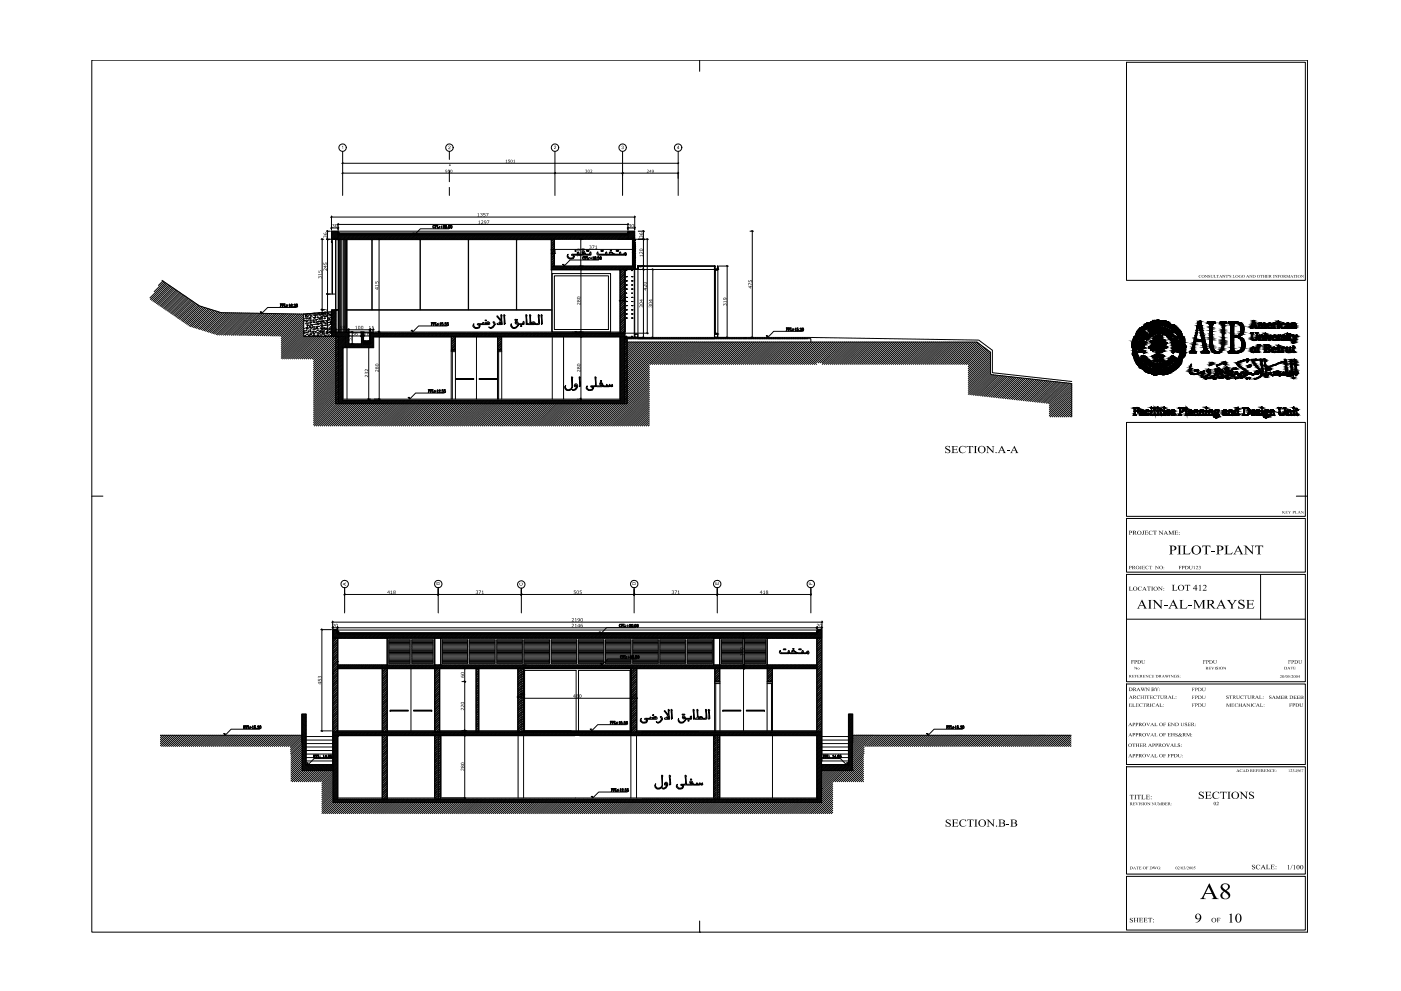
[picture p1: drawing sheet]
<svg xmlns="http://www.w3.org/2000/svg" width="420mm" height="297mm" viewBox="0 0 420 297" stroke-linecap="round" stroke-linejoin="round" font-family="sans-serif">
<!-- layer: col -->
<g fill="none" stroke="#000" stroke-width=".3">
<path d="M99.4 71.7h90.9v-2.4h-2l.1 1.1h-87v-1.1h-2v2.4h2M190.3 79.8h-24.8v1h24.8M48.6 84l11.2 7.7 6.4 2 24.9 .4v6.8h8.3M108.4 99.7v3.4h-3.8v-3.4l-.2-.2h-3.6v-6.5l-1.4-.1v8M108.5 99.7h.4M109 99.7v3.4h1.9v-3.4h.2M111.1 99.7h.1M111.1 99.7v-.2h.8v.4h75.5v21.1M111.1 99.5v.2M99.4 100.9h2v20.1M100.7 100.9v20.1h87.4v-19.5M102.8 104.1h9.1v-3.2h74.1v19.1h-83.2z"/>
<path d="M102.8 104.2h.1M188.1 102.5h104.9l4.1 3.1v6.5l.3 .2 23.5 2.6M321.4 115v10M99.9 188.8h1.3l-.1 1.1h144l-.1-1.1h1.4v2.5h-146.5zM101.2 199.3h29.2M101.4 189.9v-1.1h-1.5v2.5h1.5M156.7 199.3h88.3M101.2 200.3h143.8M189.2 219.4h-89.3v21.1h146.5v-21.1h-55.5M48.1 220.4h42.4M99.9 229.5h-8.2v-15.4h-1.1v16.9h9.3M101.2 220.4h143.8v19.1h-143.8z"/>
<path d="M246.4 229.5h8.2v-15.4h1v16.9h-9.2M255.7 220.4h65.5"/>
</g>
<!-- layer: FRAME 050 -->
<g fill="#000">
<path d="M359.5 82.6l.7-.2 .1 .3-.5-.2-.2 .5 .2 .2 .5-.1-.6 .1zM361.3 82.4l.7 .6-.1-.6h.4l-.2 .8-.6-.6 .1 .6h-.3l.2-.7zM362.4 82.5l.5-.1v.3l-.2-.2-.3 .1 .5 .3-.1 .3h-.5v-.2l.5 .1-.5-.4zM363 82.4h.4v.8l.3-.1v-.7h.3l-.3 .8-.6-.1zM364 82.4h.4l-.1 .7 .5-.1-.1 .2h-.7zM364.8 82.4h.8v.2l-.3-.1 .1 .7h-.4l.1-.7-.3 .1zM366.5 82.4h.3l.5 .6-.1-.6h.3l-.1 .8-.6-.6 .1 .6h-.3l.1-.7zM367.6 82.4h.7v.2l-.3-.1 .1 .7h-.3l.1-.7-.3 .1zM368.4 82.4l.1 .4zM368.7 82.5l.5-.1v.3l-.4-.2 .4 .3a.3 .3 0 0 1-.1 .4 .3 .3 0 0 1-.4 0v-.2l.1 .2 .4-.1zM369.7 82.4h.4l-.2 .7 .5-.1v.2h-.7l.1-.1zM371.5 82.6l.8-.2v.3l-.2-.2h-.4v.5l.4 .2-.1-.4h.4l-.1 .4-.7-.1z"/>
<path d="M374.7 82.4l.7 .6-.1-.6h.3l-.1 .8-.6-.6 .1 .6h-.3l.1-.7zM378 82.4h.7v.2l-.3-.1 .1 .7h-.4l.2-.7-.4 .1zM378.7 82.4h.4l-.1 .4h.4l-.1-.4h.4v.8h-.4l.1-.4h-.4l.1 .4h-.4zM379.7 82.4h.7v.2l-.4-.1v.3l.3-.1v.2l-.3-.1v.3l.5-.1-.1 .2h-.7zM381.8 82.4h.3v.8h-.3zM382.2 82.4h.2l.5 .6-.1-.6h.3l-.1 .8-.6-.6 .1 .6h-.3l.1-.7zM383.2 82.4h.6v.2l-.4-.1v.3l.3-.1v.2l-.3-.1 .2 .4h-.4zM385.8 82.4h.2l.3 .7 .3-.7h.3v.8h-.4l.1-.7-.3 .7-.4-.7 .2 .7h-.3zM388 82.4h.7v.2l-.4-.1 .2 .7h-.4l.1-.7-.3 .1zM388.7 82.4h.4v.8h-.4zM390.1 82.4h.2l.6 .6-.1-.6h.2l-.1 .8-.6-.6 .2 .6h-.3l.1-.6zM283.6 133.8l1.3-.2v.8l-.6-.6-.6 .2 .2 .4 1.1 .6-.2 .7-1.3 .1v-.7l.4 .6 .8-.2-.1-.4-1.1-.6z"/>
<path d="M285.3 133.7h1.8v.5l-.2-.4h-.9v.8h.7l.2-.3v.7l-.2-.3h-.7v.9l.8 .1 .5-.4-.2 .5h-1.8l.3-.2v-1.7zM287.8 134.1l.7-.5h1l.1 .8-.5-.6-.8 .1-.3 .4-.1 .7 .6 .7 .7-.1 .4-.3v.1l-.7 .4-1-.2-.4-.5zM289.9 133.7h1.9l.1 .5-.3-.3-.6-.1v1.8l.4 .2h-1l.3-.2v-1.8h-.5l-.3 .4zM292 133.7h1l-.3 .2v1.7l.3 .2h-1l.4-.2v-1.7zM295.7 133.7h.6l1.4 1.6v-1.4l-.3-.2h.8l-.3 .1v2l-1.6-1.6v1.4l.3 .2h-.8l.3-.3v-1.5zM301.9 135h.9v.2h-.9zM342.6 159.1h.6l-.5 1.2-.3-.1h.4v-1zM343.2 159.1h1l.1 .2-.7-.1v.4l.5-.1v.4l-.5-.2v.5h.5l.3-.2-.2 .3h-1l.2-.1v-1zM344.6 159.3l1-.2v.4l-.3-.4-.5 .2-.1 .6 .3 .3 .7-.1-.4 .2-.6-.1-.2-.3zM345.8 159.1h1.1v.3l-.4-.2v1l.1 .1h-.5l.2-.1v-1l-.5 .2zM347.4 159.1h.4l.8 .9v-.7l-.2-.2h.5l-.2 .1v1.1l-.9-1v.9l.2 .1h-.5l.2-.1v-.9zM352.2 159.1h1v.2l-.6-.1v.4l.5-.1v.4l-.5-.2v.5h.4l.3-.2-.1 .3h-1l.2-.1v-1z"/>
<path d="M384.5 153.2h.4l-.1 .3 .2-.3h.4l-.5 .3 .6 .4h-.4l-.3-.4 .1 .4h-.4zM385.5 153.2h.7v.1l-.4-.1v.3l.3-.1v.3l-.3-.2v.4l.5-.1-.1 .1h-.7zM386.3 153.2h.4l.1 .3 .1-.3h.3l-.4 .4 .1 .3h-.3l.1-.3zM388.3 153.2h.5l-.2 .6 .5-.1v.2h-.8zM390.1 153.2h.2l.6 .6-.1-.6h.2l-.1 .8-.6-.7 .2 .6h-.3l.1-.7zM338.6 175.9h.5h-.2v1.1h.5l.3-.3-.1 .3h-1h.1v-1.1zM341.9 169.6h.5l-.3 1-.3-.1 .3 .1zM341.4 176l1-.1v.3l-.3-.3h-.4l-.2 .8 .3 .3 .6-.2-.4 .3-.5-.1-.3-.5zM342.4 169.6h.9v.2l-.6-.1v.4l.5-.2v.4l-.5-.2v.4l.7-.2-.1 .3h-.9l.2-.1zM343.5 169.8l.9-.2v.3l-.3-.3-.3 .1-.1 .6 .3 .3 .5-.2-.3 .2h-.5zM344 175.9h1.1v.2l-.5-.2v1.1h.3h-.6l.2-.1v-1l-.5 .2zM344.6 169.6h.9v.2l-.4-.1v.8l.2 .1h-.5l.2-.1v-.8l-.4 .1z"/>
<path d="M345.5 179.8h.8l1.8 2v-1.8l-.4-.2h1.1l-.5 .2v2.5l-2-2.1v1.7l.4 .3h-1l.4-.3v-1.9zM345.2 175.9h.6h-.2v1.1h.2h-.6h.2v-1.1zM346.4 169.6h.3l.7 .7-.2-.7h.4l-.2 1-.7-.8 .1 .8h-.4l.2-.1v-.8zM347.3 175.9h.3l.8 .8v-.8h-.2h.5l-.2 .1v1.1l-.9-1v.9h.2h-.5h.2v-1zM350.4 159.1h.4l.5 .9 .4-.9h.4l-.2 .1v1l.2 .1h-.5l.1-.1v-.9l-.5 1-.5-1v.9l.2 .1h-.5l.2-.1zM351.5 175.3h.8l-.3 .1v1.5h.7l.3-.4-.1 .5h-1.4l.2-.1v-1.4zM353.5 169.6h.8v.2l-.5-.1v.4l.4-.2v.4l-.4-.2 .2 .5h-.5zM353.1 163.5h1.2l-.4 .3v2.1l.4 .3h-1.2l.4-.3v-2.2zM355.4 175.3h1.5v.4l-.2-.3h-.5v1.5l.3 .1h-.8l.3-.1v-1.5h-.4l-.3 .3zM354.6 163.5h1.3l-.5 .2v2.2l1.1 .1 .6-.6-.3 .8h-2.2l.4-.4v-1.9zM356.5 169.6h.5l-.2 .8 .3 .2 .4-.2-.2-.8h.4l-.2 .9-.7 .1zM357.9 169.7l.3-.1v.9l.2 .1h-.5l.2-.8z"/>
<path d="M358.7 169.8l.5-.1v.4l-.5 .4 .6-.1v.2h-.7l.5-.6-.1-.2zM359.5 169.8l.5-.1-.1 .4 .2 .2-.3 .3-.3-.1h.4v-.3l-.3-.1 .3-.3zM359.5 175.5l.5-.2v1.6l.3 .1h-.7l.2-.3v-.9v-.3zM360.9 175.4l.6-.1 .3 .3-.1 .5-.7 .7 .9-.1-.1 .3h-1.1l.9-1.1-.3-.4-.6 .3zM360.6 163.5h2.4v.7l-.3-.5h-.7v2.2l.4 .3h-1.3l.4-.3v-2.2h-.6l-.4 .5zM363.3 165.1h1.1v.3h-1.1zM367.2 163.5h1.3l-.5 .2v2.2l1.1 .1 .6-.6-.2 .8h-2.3l.4-.4v-1.9zM367.9 179.8h1.3l-.4 .3 .8 1 .7-.9-.3-.4h1l-.6 .4-.7 1.1v.9l.4 .2h-1.3l.4-.2v-.8zM372.9 163.5h.8l1.9 2v-1.7l-.5-.3h1l-.4 .4v2.3l-2-2.1v1.9l.4 .2h-1l.4-.3v-2zM371.5 180l.5-.3 .8 .2 .3-.2v1l-.6-.7-.5-.1-.3 .3v.3l1.6 1v.5l-.4 .4-1.5 .1v-.9l.7 .7h.5l.3-.3-.1-.4-1.4-.8zM373.6 179.8h2.3v.6l-.3-.4h-1.1v1h.9l.3-.4v.9l-.3-.4h-.9v1.2h1.1l.6-.5-.3 .6h-2.3l.5-.2v-2.1zM376.4 163.5h2.4v.7l-.3-.5h-.7v2.2l.4 .3h-1.2l.4-.3v-2.2h-.6l-.4 .5z"/>
<path d="M339.2 197.9h.8v.2l-.5-.1v.4l.4-.2v.3l-.4-.1 .2 .5h-.5l.2-.1v-.8zM340.1 199.9l.8 .6-.1-.6h.3l-.1 .8-.7-.6 .2 .6h-.3l.1-.7zM342.2 197.9h.5l-.1 .8 .2 .2 .4-.3-.2-.7h.4l-.2 .9h-.7zM344.2 179.8h1.3l-.4 .2v2.2l.4 .2h-1.3l.4-.2v-2.1zM349 181.4h1.1v.3h-1.1zM353.6 179.8h1.3l-.5 .3 .1 2.1h1.1l.5-.5-.2 .7h-2.3l.4-.2v-2.2zM356.4 181.4h1.1v.3h-1.1zM357.8 179.8h.8l1.1 2.1 1-2.1h.9l-.4 .2v2.2l.4 .2h-1.3l.4-.2v-2l-1.1 2.2-1.2-2.2v2l.4 .2h-1l.4-.2v-2.2zM360.7 197.9h.8l.1 .2-.6-.1v.4l.4-.2v.3l-.4-.1 .2 .5h-.5l.2-.1zM362.4 199.9h.7v.2l-.4-.2v.3l.4-.1v.3l-.4-.1v.3l.5-.1-.1 .2h-.7zM363.2 199.9h.4l.2 .6 .1-.6h.3l-.5 .8zM363.8 197.9h.5l-.2 .7 .2 .3 .4-.2-.2-.8h.5l-.2 .9-.7 .1z"/>
<path d="M364.8 199.9h.5v.3l-.2-.3-.3 .1 .5 .4-.1 .3h-.5v-.3l.3 .3 .2-.1zM366.8 199.9l.8 .6-.2-.6h.4l-.2 .8-.6-.6 .1 .6h-.3l.2-.7zM386.3 197.9h.8l.1 .2-.6-.1v.4l.4-.2v.3l-.4-.1 .2 .5h-.5l.2-.1zM387.1 199.9h.7v.2l-.3-.2 .1 .8h-.4l.2-.8-.4 .2zM387.8 199.9h.7v.2l-.4-.2v.3h.4v.2l-.4-.1v.3l.5-.1-.1 .2h-.7zM389.4 197.9h.4l-.1 .7 .2 .3 .4-.2-.2-.8h.4l-.2 .9-.6 .1zM338.6 210.9h.8v.2l-.5-.2v.4l.4-.1v.3l-.4-.2v.5l.6-.2-.1 .2h-.8zM339.4 202.3h.7l.1 .2-.5-.1v.2h.4v.2l-.4-.1v.3l.5-.1-.1 .2h-.7zM339.6 210.9h.4h-.1v.9h.4l.2-.3-.1 .3h-.8zM340.2 202.3h.7v.2l-.4-.1v.2h.3v.2l-.3-.1 .1 .4h-.4zM340.6 210.9h.8v.2l-.5-.2v.4l.4-.1v.3l-.4-.2v.5l.6-.2-.1 .2h-.8l.2-.1zM341 202.3h.7v.2l-.4-.1v.2h.3v.2l-.3-.1v.3l.5-.1-.1 .2h-.7z"/>
<path d="M341 208.7l.9-.3v.4l-.3-.3-.5 .3 .1 .5h.7l-.3 .2-.5-.1zM342 208.5h.4l-.1 .5h.5l-.1-.5h.4l-.1 .1v.8l.1 .1h-.4l.1-.5h-.5l.1 .5h-.4l.2-.1v-.8zM341.7 211.1l.3-.3h.6v.4l-.2-.3h-.4l-.2 .6 .3 .3 .5-.2-.2 .2h-.5l-.3-.4zM342.7 202.3h.7v.2l-.4-.1v.2h.3v.2l-.3-.1v.3l.5-.1-.1 .2h-.7zM343.5 202.3l.8 .6-.2-.6h.3l-.1 .8-.6-.6 .1 .6h-.3l.2-.7zM342.1 206.1h.3l.2 .8 .2-.5-.2-.3h.4l.1 .8 .3-.6-.1-.2 .3 .1-.5 .9-.3-.6-.3 .6zM343.6 206.1h.3l.7 .8-.2-.8h.4l-.2 1-.7-.8 .1 .8h-.4h.2v-.9zM342.7 210.9h.9v.2l-.3-.2v.9h.1h-.4l.1-.9-.4 .2zM343.2 208.5h.5l-.2 .1v.8l.2 .1h-.5l.2-.2zM343.8 208.5h.9v.2l-.4-.2v.9l.2 .1h-.5l.1-1-.3 .2zM343.8 219.8h.4l.2 .8 .3-.7-.1-.1h.3l-.5 1zM343.8 216.7h.4l.2 .7 .3-.6-.1-.1h.3l-.5 .9z"/>
<path d="M344.8 208.5h.8v.2l-.5-.2v.4l.4-.1v.3l-.4-.1v.4h.4l.2-.2-.1 .3h-.8l.1-.1v-.8zM344.6 202.5l.7-.2v.3l-.4-.3-.3 .4 .3 .4 .4-.1h-.7zM344.9 210.9h.4h-.1v.9h.1h-.4zM345.4 202.3h.7v.2l-.5-.1v.2h.4v.2l-.4-.1v.3l.5-.1v.2h-.7zM345.5 211l.9-.2v.4l-.2-.3h-.4l-.2 .6 .3 .3 .5-.2-.2 .2h-.5l-.3-.4zM345.9 208.7l.9-.3v.4l-.6-.3-.2 .3 .2 .6 .6-.1-.3 .2-.5-.1zM346.2 216.7h.5h-.2v.9l.6-.3-.1 .3h-.8h.1v-.9zM346.3 206.1h.6l-.2 .2 .3 .3 .3-.4-.2-.1h.4l-.5 .6 .2 .4h-.5l.2-.4zM346.9 208.5h.9l.1 .2-.5-.2 .2 1h-.5l.2-.1v-.9l-.4 .2zM347.7 210.9h.5h-.2v.9h.5l.1-.3v.3h-.9zM347.9 208.5h.5l-.2 .1 .2 .8 .4-.1v-.8h-.1h.4l-.2 .8-.7 .1zM348.8 219.8h.8v.2l-.5-.2v.4l.4-.2v.4l-.4-.1 .2 .4h-.5h.2v-.9z"/>
<path d="M348.8 216.7h.8v.2l-.5-.2v.4l.4-.1v.3l-.4-.2 .2 .5h-.5h.2v-.9zM350.2 219.8h.8v.2l-.5-.2v.4l.4-.1v.3l-.4-.1v.4l.6-.2-.1 .2h-.8h.1v-.9zM350.2 216.7h.8v.2l-.5-.2v.4l.4-.1v.3l-.4-.2v.5l.6-.2-.1 .2h-.8h.1v-.9zM349.3 202.3h.4l.1 .6 .1-.4-.1-.2h.3l.1 .6 .1-.6h.3l-.4 .8-.2-.5-.3 .5zM350.6 202.3h.4v.8h-.4zM351 202.3l.8 .6-.1-.6h.3l-.2 .8-.5-.6 .1 .6h-.3l.1-.7zM351.1 216.7h.3l.7 .7-.1-.7h.4h-.2v.9l-.8-.8 .2 .8h-.4l.1-.9zM351.5 208.5h.5l-.2 .1v.8h.4l.2-.2-.1 .3h-.8zM352.1 202.4l.7-.1 .1 .2-.4-.2-.3 .4 .5 .4-.1-.5h.3v.4h-.7zM352.5 219.9l.6-.1v.3l-.2-.3-.3 .1 .6 .5-.1 .3-.6 .1v-.4l.3 .3 .3-.1-.6-.5zM353.1 202.4l.5-.1v.3l-.4-.2 .4 .4-.1 .3h-.4v-.2l.1 .2 .3-.1zM354 216.7h.5l-.2 .6 .2 .3 .4-.2v-.7h-.1h.4h-.2l-.1 .9h-.6z"/>
<path d="M355.3 216.7l.7-.1v.4l-.2-.3h-.4l.6 .5-.1 .4h-.6v-.3l.1 .3 .5-.1zM356.2 216.7h.8v.2l-.5-.2v.4l.4-.1v.3l-.4-.2v.5l.6-.2-.1 .2h-.8l.1-.1zM357.4 210.9h.8v.2l-.5-.2v.4l.4-.1v.3l-.4-.1 .2 .4h-.5h.2zM357.4 206.2h.8v.2l-.5-.2v.4l.4-.1v.3l-.4-.1 .2 .4h-.5h.2v-.9zM357.4 208.5h.8v.2l-.5-.1v.4l.4-.2v.4l-.4-.2 .2 .5h-.5l.2-.1zM360.4 210.9h.5l-.2 .1 .2 .8 .5-.1-.2-.8h.4l-.2 .8-.7 .1zM360.4 206.2h.5l-.2 .1 .2 .8 .5-.2v-.7h-.2h.4l-.2 .8-.7 .1zM360.4 208.5h.5l-.2 .7 .2 .3 .5-.2v-.7l-.2-.1h.4l-.1 .1-.1 .8-.7 .1zM364.3 199.9h.3v.8h-.3zM365.4 199.9h.4v.8h-.4zM367.8 210.9h.3l.4 .7 .4-.7h.3v.9h-.5l.2-.8-.5 .8-.4-.8 .1 .8h-.3zM367.8 208.6l.6-.2v.4l-.2-.3-.3 .1 .5 .4v.5h-.6v-.3l.2 .2 .4-.1z"/>
<path d="M369.2 210.9h.9v.2l-.6-.2v.4l.5-.1v.3l-.5-.2v.4l.7-.1-.1 .2h-.9h.2v-.9zM368.7 208.5h.8v.2l-.3-.2v.9l.1 .1h-.4l.1-1-.4 .2zM370.3 211.1l.9-.3 .1 .4-.5-.3-.3 .3 .1 .5h.6l-.7 .1zM370.7 208.5h.5l-.2 .1 .2 .8 .5-.1v-.8h-.2h.4l-.2 .8-.7 .1zM371.4 210.9h.4l-.1 .4h.5l-.2-.4h.5v.9h-.5l.2-.4h-.5l.1 .4h-.4h.1v-.9zM372.1 208.7l.8-.3 .1 .4-.6-.3-.2 .3 .1 .6 .6-.1-.3 .2-.5-.1zM373.7 210.9h.3l.7 .7v-.7h-.2h.5h-.2v.9l-.8-.8 .2 .8h-.4l.1-.9zM373.1 208.5h.9v.2l-.4-.2v.9l.2 .1h-.5l.2-.1v-.9l-.4 .2zM374.1 208.5h.4l-.1 .1 .1 .8 .5-.1v-.8h-.2h.5l-.3 .8-.7 .1zM375 210.9h.5v.9h-.5h.2v-.9zM375.6 211.1l.4-.3h.5l.1 .4-.5-.3-.3 .3 .1 .5h.6l-.7 .1zM377.6 208.5h.5l-.2 .1v.8h.4l.3-.2-.1 .3h-.9z"/>
<path d="M377.9 210.9h.5h-.2v.8l.4 .1 .2-.3-.1 .3h-.8l.2-.1zM380.6 208.6l.6-.1v.3l-.2-.3-.3 .1 .6 .5-.1 .4h-.6v-.3l.2 .3 .4-.2-.6-.4zM382.6 208.5h.4l.3 .8 .5-.8h.3l-.2 .1 .2 .9h-.5l.2-.8-.5 .8-.4-.8 .1 .8h-.4l.2-.1v-.8zM383.9 202.5h.5l-.4 .6 .4-.1v.2h-.5l.4-.5zM384.1 208.5h.9v.2l-.6-.1v.4l.5-.2v.4l-.5-.2v.4l.7-.1-.1 .2h-.9zM385.5 202.4l-.3 .8zM386.4 202.4h.4l-.4 .2 .4 .3-.5 .3v-.1l.4-.1-.4-.3zM386.6 210.9h.8v.2l-.5-.2v.4l.4-.1v.3l-.4-.1 .2 .4h-.5zM387.2 202.4l-.3 .8zM387.3 202.4l.5 .1-.4 .6 .4 .1h-.5l.4-.5-.1-.2-.3 .1zM387.9 208.5h.9v.2l-.6-.1v.4l.4-.1v.3l-.4-.2v.4l.6-.1v.2h-.9l.1-.1v-.8zM388.9 208.5h.9v.2l-.6-.1v.4l.5-.2v.4l-.5-.2v.4l.7-.1-.1 .2h-.9z"/>
<path d="M389.7 210.9h.5h-.2l.1 .9 .5-.1v-.8h-.1h.3l-.1 .8-.7 .1zM338.9 238.3h1.1v.2l-.5-.2v1.1l.2 .2h-.6l.2-.1v-1.2l-.5 .2zM339.6 222.9h.9v.2l-.4-.2 .1 1h-.4l.2-.1v-.9l-.4 .2zM340.2 238.3h.6h-.2v1.1l.2 .2h-.6l.2-.1v-1.2zM340.5 222.9h.6l-.2 .5h.5l-.2-.5h.5v1h-.5l.2-.5h-.5l.2 .5h-.6l.2-.1v-.9zM341.8 222.9h.8v.2l-.5-.2v.4l.4-.1v.3l-.4-.1v.4l.6-.2-.1 .3h-.8l.1-.1v-.8zM340.9 238.3h1.3v.2l-.6-.2v1.2l.3 .1h-.7l.2-.2v-1.1l-.5 .2zM342.2 238.3h.7l-.2 .1v1l.5 .1 .3-.3-.1 .4h-1.2l.2-.1v-1.2zM343.6 238.3h1.1l.1 .2-.2-.2h-.5v.5l.5-.2v.5l-.5-.2v.6h.5l.3-.3-.2 .4h-1.1l.2-.2v-1zM343.8 226h.4l.2 .8 .3-.6-.1-.2h.3l-.5 1zM346.2 226h.5l-.2 .1v.8h.5l.1-.2-.1 .3h-.8l.1-.1v-.8zM346.2 219.8h.5h-.2v.9l.6-.2-.1 .2h-.8h.1v-.9z"/>
<path d="M348.8 226h.8v.2l-.5-.1v.3l.4-.1v.4l-.4-.2 .2 .5h-.5l.2-.1v-.8zM350.2 226h.8v.2l-.5-.1v.3l.4-.1v.4l-.4-.2 .1 .5h-.4l.1-.1v-.8zM349.7 222.9h.5l-.2 .2 .3 .5 .2-.7h.4l-.6 1zM351.2 219.8h.5l-.2 .4h.5l-.2-.4h.5v.9h-.5l.2-.4h-.5l.2 .4h-.5h.1v-.9zM352.1 222.9h.5l-.2 .1v.8l.7-.2-.1 .3h-.9l.2-.1v-.9zM353.2 223l.7-.2v.4l-.2-.3-.4 .1 .6 .5v.3l-.7 .1v-.3l.2 .2 .4-.1-.6-.4zM353.2 226h.5l-.2 .1 .2 .8 .4-.1 .1-.7-.2-.1h.4l-.2 .8-.7 .1zM355.7 219.8h.3l.5 .7 .3-.7h.3v.9h-.4h.1v-.8l-.4 .8-.4-.8 .1 .8h-.4l.2-.1zM359.6 237.5l.5-.2h.8v.7l-.6-.6-.5 .3 .1 .3 1.1 .7-.2 .7-1.3 .1v-.7l.6 .6 .6-.3-.2-.4-.9-.5zM361.3 237.3h1.8l.1 .5-.3-.4h-.9v.9h.6l.3-.3v.7l-.2-.3h-.7v.9h.9l.5-.4-.3 .5h-1.8l.4-.1v-1.8zM363.9 237.6l.5-.3 1 .1 .2-.1v.7l-.4-.5-.6-.1-.4 .3-.2 .5 .3 1 .7 .2 .7-.5-.3 .4-1 .2-.7-.4-.1-.9zM365.9 237.3h1.9l.1 .5-.3-.3h-.6l.1 1.8 .3 .1h-1l.3-.2v-1.7h-.5l-.3 .3z"/>
<path d="M368.1 237.3h1l-.4 .3v1.6l.4 .2h-1l.3-.1v-1.8zM371.7 237.3h.6l1.5 1.6v-1.4l-.4-.2h.9l-.4 .2v2l-1.6-1.7v1.3l.3 .3h-.8l.4-.2v-1.6zM372 230.6h.5v.2l-.4-.2-.2 .3 .1 .4 .5-.1v.2l-.6-.1zM374.7 237.5l1.2-.2v.7l-.3-.5-.4-.1-.4 .2 .2 .4 1 .6 .1 .5-.2 .3-1.3 .1v-.7l.4 .5 .6 .1 .2-.3-.1-.3-1.1-.7zM375.8 230.6h.7v.2l-.4-.2v.4l.3-.1v.2l-.3-.1v.4l.5-.2-.1 .2h-.7zM376.6 230.6h.6l.1 .2-.4-.2v.4l.3-.2v.3l-.3-.1 .1 .4h-.4zM377.4 230.6h.7v.2l-.5-.2v.4l.4-.2v.3l-.4-.1v.4l.5-.2v.2h-.7zM379.1 230.6h.6v.2l-.4-.2v.4l.4-.1v.2l-.4-.1v.4l.5-.2-.1 .2h-.6zM379.8 230.6h.3l.5 .6-.1-.6h.3l-.1 .8-.6-.6 .1 .6h-.3l.1-.7zM380.9 230.8l.7-.2v.2l-.4-.2-.2 .5 .2 .3 .4-.1-.5 .1zM381.7 230.6h.7v.2l-.4-.2v.4l.3-.1v.2l-.3-.1v.3l.5-.1-.1 .2h-.7zM386.4 230.7l.2-.1 .2 .8h-.4z"/>
<path d="M387 230.7h.5l-.4 .6 .4 .1h-.5l.4-.4-.1-.3-.3 .1zM387.7 230.7h.4l.1 .5-.3 .2-.2-.1h.3l-.2-.3 .2-.3zM389.2 230.6h.3l-.4 .2 .4 .3-.4 .3-.1-.1 .4-.1-.4-.3zM390.4 230.6h.5l-.3 .8 .2-.7-.5 .1zM283.6 245.9l.5-.3h.9v.7l-.5-.6h-.4l-.2 .3 1.2 .9v.6l-.5 .3h-1v-.7l.3 .5 .7 .1a.47 .47 0 0 0 .2-.6 .47 .47 0 0 0-.6-.3l-.6-.4zM285.4 245.7h1.8l.1 .4-.3-.3h-.9v.8h.8l.2-.3v.7l-.3-.3h-.7v.9l.8 .1 .6-.5-.3 .6h-1.8l.4-.2v-1.8zM287.9 246l.7-.4h1.1v.7l-.4-.5h-.9l-.3 1.1 .1 .4 .4 .4h.6l.6-.4-.6 .5-1-.1-.5-.7zM290 245.7h2v.5l-.2-.4h-.6v1.8l.3 .2h-1l.3-.2v-1.8h-.5l-.3 .4zM292.2 245.7h1l-.4 .3v1.5l.4 .3h-1l.3-.2v-1.8zM295.8 245.7h.6l1.5 1.5v-1.4l-.4-.1h.9l-.4 .1v2l-1.6-1.7v1.5l.4 .2h-.9l.4-.2v-1.6zM301.9 246.9h.8v.3h-.8zM339.7 240.5h.7v.2l-.4-.1v.3l.3-.1v.2l-.3-.1v.4l.5-.2-.1 .2h-.7z"/>
<path d="M340.5 240.5h.4l.2 .7 .1-.7h.2l-.4 .8zM340.8 259.8h.7v.1l-.3-.1 .1 .8h-.3l.1-.8-.3 .1zM341.6 259.8h.6l.1 .1-.5-.1v.3l.4-.1v.3l-.4-.2v.4l.5-.1-.1 .2h-.6zM341.5 240.5h.4v.8h-.4zM342 240.7l.5-.2v.3l-.4-.2 .5 .4-.1 .3h-.5v-.2l.2 .2 .2-.2zM342.7 240.5h.4v.8h-.4zM343.7 259.8h.7v.1l-.5-.1v.3l.3-.1v.3l-.3-.2 .2 .5h-.4zM344.1 240.5l.7 .6-.1-.6h.3l-.1 .8-.6-.6 .1 .6h-.3l.1-.7zM345.3 240.5h.3l.5 .6-.1-.6h.3l-.1 .8-.6-.6 .1 .6h-.3l.1-.7zM345.7 259.8h.3l.2 .5 .1-.4-.2-.1h.4l.1 .5 .1-.5h.2l-.3 .8-.3-.5-.2 .5zM346.3 240.5h.4v.8l.4-.2-.1-.6h.3l-.2 .8h-.5zM347.1 259.9l.7-.1v.2l-.5-.2-.2 .4 .5 .3v-.4h.3l-.1 .4h-.7z"/>
<path d="M347.3 240.5h.3l.3 .7 .3-.7h.3v.8h-.4l.1-.6-.3 .6-.4-.6 .1 .6h-.3zM349.4 240.5h.7v.2l-.5-.1v.3l.4-.1v.2l-.4-.1v.4l.6-.2-.1 .2h-.7zM354.2 259.7l-.4 .9zM354.9 259.9l.5-.1-.1 .8h-.4l.4-.1-.2-.3 .2-.3zM355.9 259.7l-.4 .9zM358.2 259.8h.3l-.4 .2 .4 .3-.5 .3 .4-.2-.4-.3zM364.8 240.5l.4-.2 .2 .2-.4 .7h.5l-.1 .1h-.6l.5-.6-.1-.2-.4 .1zM375.5 259.3l.8-.1v.4l-.4-.4-.3 .2 .8 .7-.1 .4-.8 .1v-.5l.3 .4 .4-.2-.8-.7zM376.7 259.5l.4-.3h.8v.4l-.6-.4-.4 .5 .2 .7h.8l-.4 .2-.6-.2-.3-.3zM381.1 259.2h1.1v.3l-.2-.2h-.6v.5l.6-.2v.5l-.6-.2v.5h.7l.2-.2-.1 .3h-1.1h.1v-1.2zM386.1 259.4l.4-.2v1.3l.2 .1h-.5l.1-.1v-1zM387.5 259.2l-.5 1.4z"/>
<path d="M387.9 259.4l.4-.2v1.3l.2 .1h-.6l.2-.1v-1zM338.9 275.3l.8-.2v.4l-.3-.3-.4 .1 .8 .7-.2 .4-.7 .1v-.5l.2 .4 .5-.1-.7-.7zM340 275.1h.6l-.2 .2v.5h.7v-.6l-.3-.1h.7l-.2 .2v1.1h.2h-.7h.3v-.6h-.7v.6h.2h-.6h.2v-1.2zM341.6 275.1h1.1v.3l-.7-.2v.5l.6-.2v.5l-.2-.2h-.4v.6h.5l.3-.3-.1 .3h-1.1h.2v-1.2zM342.9 275.1h1.2v.3l-.8-.2v.5l.6-.2v.5l-.1-.2h-.5v.5l.5 .1 .4-.3-.1 .3h-1.2h.2v-1.2zM344.3 275.1h1.2v.4l-.5-.3v1.2h.2h-.6h.2v-1.2l-.5 .3zM353.2 259.8h.5v.3l-.4 .4 .5-.1-.1 .2h-.5l.4-.5zM356 259.8l.5 .1-.4 .6 .4-.1v.2h-.5l.4-.5zM364.9 275.1h1.1v.3l-.7-.2v.5l.5-.2v.5l-.5-.2v.6h.2h-.6l.2-.1v-1zM368.6 274.2l.8-.3v2.4l.3 .2h-1.1l.4-.1v-2.1zM379.7 259.2h.6l-.2 .2v1h.6l.2-.2-.1 .3h-1.1l.2-.1v-1.1z"/>
<path d="M360.4 82.8a.42 .42 0 0 1 .8 0 .42 .42 0 0 1-.8 0zM360.5 82.8a.35 .35 0 0 0 .7 0 .35 .35 0 0 0-.7 0z"/>
<path d="M366.1 82.4l.4 .8h-.3v-.2l-.6 .2zM366 82.6l-.1 .3h.3z"/>
<path d="M370.5 82.9a.45 .45 0 0 1 .9 0 .45 .45 0 0 1-.9 0zM370.6 82.8a.35 .35 0 0 0 .7 0 .35 .35 0 0 0-.7 0z"/>
<path d="M372.4 82.8a.45 .45 0 0 1 .9 0 .45 .45 0 0 1-.9 0zM372.6 82.8a.33 .33 0 0 0 .6 0 .33 .33 0 0 0-.6 0z"/>
<path d="M374.2 82.4l.5 .8h-.4v-.2l-.6 .2zM374.2 82.6l-.2 .3h.3z"/>
<path d="M375.7 82.4l.7 .1 .1 .5-.8 .2zM375.9 82.5v.6h.4l.1-.5z"/>
<path d="M377 82.8a.42 .42 0 0 1 .8 0 .42 .42 0 0 1-.8 0zM377.1 82.8a.35 .35 0 0 0 .7 0 .35 .35 0 0 0-.7 0z"/>
<path d="M380.5 82.4l.6 .1-.1 .3 .4 .4-.6-.4 .1 .4h-.4zM380.8 82.5v.3h.2l.1-.3z"/>
<path d="M384 82.8a.41 .41 0 0 1 .8 0 .41 .41 0 0 1-.8 0zM384 82.8a.35 .35 0 0 0 .7 0 .35 .35 0 0 0-.7 0z"/>
<path d="M384.9 82.4l.6 .1v.2l-.2 .1 .5 .4-.6-.4v.4h-.3zM385.1 82.5v.3h.2l.1-.3z"/>
<path d="M387.4 82.4l.5 .8h-.4v-.2l-.6 .2zM387.4 82.6l-.2 .3h.3z"/>
<path d="M389.2 82.8a.45 .45 0 0 1 .9 0 .45 .45 0 0 1-.9 0zM389.3 82.8a.33 .33 0 0 0 .6 0 .33 .33 0 0 0-.6 0z"/>
<path d="M293.3 134.8a1.15 1.15 0 0 1 2.3 0 1.15 1.15 0 0 1-2.3 0zM293.9 133.9l-.3 .7 .1 .7 .5 .4h.5l.4-.4v-1l-.5-.5z"/>
<path d="M300.4 133.6l1.3 2.2h-.9l.2-.1-.2-.6h-.9l-.3 .5 .3 .2h-.7l.4-.3zM300.4 134.1l-.5 .9h.9z"/>
<path d="M304.2 133.6l.9 2 .3 .2h-.9l.3-.2-.2-.5h-1l-.2 .5 .3 .2h-.7l.2-.2zM304.1 134.1l-.4 .9h.8z"/>
<path d="M338.6 159.1l.9 .2-.1 .4h-.5l.2 .6h-.5l.1-.1v-1zM338.9 159.2v.5h.3l.1-.4z"/>
<path d="M341 159.7a.65 .65 0 0 1 1.3 0 .65 .65 0 0 1-1.3 0zM341.2 159.6a.5 .5 0 0 0 1 0 .5 .5 0 0 0-1 0z"/>
<path d="M349.6 159.1l.7 1.2h-.5v-.4h-.5l-.1 .3 .1 .1h-.4zM349.6 159.3l-.3 .5h.5z"/>
<path d="M353.5 159.6a.15 .15 0 0 1 .3 0 .15 .15 0 0 1-.3 0zM353.5 160.2a.15 .15 0 0 1 .3 0 .15 .15 0 0 1-.3 0z"/>
<path d="M387.6 153.2l.7 .1-.4 .3 .1 .3h-.4zM387.9 153.2v.3h.1l.1-.2z"/>
<path d="M389.6 153.1l.5 .8h-.4l.1-.2-.7 .2zM389.6 153.3l-.2 .3h.3z"/>
<path d="M338.6 169.6l.8 .2-.2 .3h-.3l.1 .5h-.4zM338.9 169.7v.4h.2l.1-.3z"/>
<path d="M339.8 176.5a.63 .63 0 0 1 1.2 0 .63 .63 0 0 1-1.2 0zM339.9 176.4a.5 .5 0 0 0 1 0 .5 .5 0 0 0-1 0z"/>
<path d="M339.5 169.6l.7 .1 .1 .3-.3 .1 .6 .5h-.3l-.4-.5-.1 .4 .2 .1h-.5zM339.8 169.7v.4h.3v-.3z"/>
<path d="M339.7 159.1l.9 .1 .1 .4-.3 .1 .6 .6h-.4l-.4-.6-.2 .5 .2 .1h-.5l.1-.1v-1zM340 159.2v.5l.4-.1 .1-.3z"/>
<path d="M340.6 170.1a.55 .55 0 0 1 1.1 0 .55 .55 0 0 1-1.1 0zM340.7 170.1a.45 .45 0 0 0 .9 0 .45 .45 0 0 0-.9 0z"/>
<path d="M343.2 175.9l.7 1.1h-.5v-.3h-.5l-.1 .3h.2h-.5zM343.2 176.1l-.2 .5h.4z"/>
<path d="M345.9 176.5a.65 .65 0 0 1 1.3 0 .65 .65 0 0 1-1.3 0zM346.1 176.4a.5 .5 0 0 0 1 0 .5 .5 0 0 0-1 0z"/>
<path d="M347.7 170.1a.53 .53 0 0 1 1 0 .53 .53 0 0 1-1 0zM347.8 170.1a.44 .44 0 0 0 .8 0 .44 .44 0 0 0-.8 0z"/>
<path d="M348.9 176.3a.11 .11 0 0 1 .2 0 .11 .11 0 0 1-.2 0zM348.9 177a.1 .1 0 0 1 .2 0 .1 .1 0 0 1-.2 0z"/>
<path d="M349 170a.08 .08 0 0 1 .1 0 .08 .08 0 0 1-.1 0zM349 170.5l.1 .1z"/>
<path d="M350.6 163.5l1.6 .1 .6 .4v.5l-.3 .3-1.1 .1v1l.4 .3h-1.2l.4-.4v-1.9zM351.5 163.7l-.1 1.1h.6l.3-.3v-.5l-.3-.3z"/>
<path d="M353.3 176.2a.91 .91 0 0 1 1.8 0 .91 .91 0 0 1-1.8 0zM353.9 175.4l-.3 .5v.7l.4 .4h.4l.4-.4v-.8l-.4-.4z"/>
<path d="M354.4 169.6l.8 .2-.1 .3-.4 .1 .2 .4h-.5zM354.7 169.7v.4h.3v-.3z"/>
<path d="M355.3 169.6l.9 .1 .3 .3-.1 .4-1.1 .2h.2v-.9zM355.7 169.7v.9h.3l.2-.7z"/>
<path d="M357.3 164.9a1.45 1.45 0 0 1 2.9 0 1.45 1.45 0 0 1-2.9 0zM358.2 163.8l-.4 .8 .1 1 .6 .5 .6-.1 .6-.6-.1-1.4-.7-.4z"/>
<path d="M358.7 175.3h.1v1.1h.3l-.3 .2v.4h-.2v-.4h-.8zM358.6 175.6l-.7 .8h.7z"/>
<path d="M364.7 163.5l1.6 .1 .6 .5-.3 .7-1.1 .1v1l.4 .3h-1.2l.4-.3v-2.1zM365.6 163.7l-.1 1.1h.6l.3-.2v-.6l-.3-.3z"/>
<path d="M371.4 163.5l1.1 2.3 .5 .4h-1.2l.3-.2-.3-.7h-1.1l-.3 .6 .4 .3h-1l.4-.3zM371.3 164.1l-.5 1h.9z"/>
<path d="M340.1 197.9l.9 .2-.1 .3-.4 .1 .1 .4h-.5l.2-.1v-.8zM340.5 198v.4h.2l.1-.3z"/>
<path d="M341.1 197.9l.9 .1 .1 .8-1 .1 .1-.1v-.8zM341.4 198v.8h.3l.3-.6z"/>
<path d="M342.4 179.7l1.2 2.4 .5 .3h-1.2l.3-.2-.3-.6h-1.1l-.3 .6 .4 .2h-1l.4-.3zM342.4 180.3l-.5 1.1h1z"/>
<path d="M351.8 179.7l1.2 2.4 .5 .3h-1.2l.3-.2-.3-.6h-1.1l-.3 .6 .4 .2h-1l.4-.3zM351.8 180.3l-.5 1.1h1z"/>
<path d="M361.7 197.9l.8 .2-.2 .4h-.3l.1 .4h-.4l.1-.1zM362 198v.4h.2l.1-.3z"/>
<path d="M362.6 197.9l.9 .1 .2 .7-1.1 .2 .2-.1zM362.9 198v.8h.4l.2-.6z"/>
<path d="M361.8 179.8h1.6l.5 .2 .1 .8-.7 .3 .8 1 .6 .3h-.8l-1-1.2h-.3v1l.4 .2h-1.2l.4-.2v-2.1zM362.6 180v1.1l.7-.1 .3-.4-.1-.4-.4-.2z"/>
<path d="M365.9 200.3a.43 .43 0 0 1 .8 0 .43 .43 0 0 1-.8 0zM366 200.2a.34 .34 0 0 0 .6 0 .34 .34 0 0 0-.6 0z"/>
<path d="M366.2 179.7l1.2 2.4 .4 .3h-1.1l.3-.2-.3-.6h-1.2l-.2 .6 .3 .2h-.9l.4-.3zM366.1 180.3l-.5 1.1h1z"/>
<path d="M387.2 197.9l.9 .2-.2 .4h-.4l.2 .4h-.5l.2-.1zM387.5 198v.4h.3l.1-.3z"/>
<path d="M388.2 197.9l.9 .1 .1 .7-1 .2 .1-.1zM388.5 198v.8h.3l.3-.6z"/>
<path d="M338.6 206.1l.8 .1 .3 .3-.1 .4-1 .2zM338.9 206.2v.9h.3l.2-.7z"/>
<path d="M338.9 216.6l.6 1h-.4v-.3h-.4v.3h-.3zM338.9 216.8l-.2 .5h.4z"/>
<path d="M339.1 208.4l.6 1.1h-.4v-.4h-.4v.4h-.3zM339.1 208.7l-.2 .4h.4z"/>
<path d="M338.6 202.3l.6 .1v.2l-.2 .1 .4 .4-.5-.4v.4h-.3zM338.8 202.4v.3l.3-.1v-.2z"/>
<path d="M339.6 216.7l.8 .1-.1 .3-.4 .1 .2 .4h-.5h.1v-.9zM339.9 216.7v.4h.3v-.3z"/>
<path d="M340.5 216.7l.8 .1v.3l-.5 .1 .2 .4h-.5h.2v-.9zM340.8 216.7v.4h.3v-.3z"/>
<path d="M339.7 206.1l.6 .1a.24 .24 0 0 1 .3 .2 .24 .24 0 0 1-.3 .2l.5 .5h-.3l-.3-.4-.2 .3 .2 .1h-.5h.2v-.9zM340 206.2v.4l.4-.1-.1-.3z"/>
<path d="M339.7 208.5h.8l.1 .3-.3 .2 .5 .5h-.3l-.3-.5-.1 .4 .1 .1h-.5l.2-.1v-.9zM340.1 208.5v.5l.3-.1v-.3z"/>
<path d="M341.1 200.4a.3 .3 0 0 1 .6 0 .3 .3 0 0 1-.6 0zM341.2 200.4a.21 .21 0 0 0 .4 0 .21 .21 0 0 0-.4 0z"/>
<path d="M341.4 206.1l.6 1h-.4v-.3h-.4v.3h-.4zM341.4 206.3l-.2 .5h.4z"/>
<path d="M341.4 216.7h.8l.1 .3-.3 .1 .5 .5h-.3l-.3-.4v.4h-.5h.2v-.9zM341.8 216.7v.4h.2l.1-.3z"/>
<path d="M341.8 202.3l.6 .1 .1 .1-.2 .2 .4 .4-.5-.4v.4h-.4zM342.1 202.4v.3l.2-.1 .1-.2z"/>
<path d="M342.6 220.3a.52 .52 0 0 1 1 0 .52 .52 0 0 1-1 0zM342.7 220.2a.45 .45 0 0 0 .9 0 .45 .45 0 0 0-.9 0z"/>
<path d="M342.6 217.2a.55 .55 0 0 1 1.1 0 .55 .55 0 0 1-1.1 0zM342.7 217.1a.45 .45 0 0 0 .9 0 .45 .45 0 0 0-.9 0z"/>
<path d="M343.7 210.9h.7l.2 .2-.3 .3 .5 .4h-.3l-.4-.4 .1 .4h-.5h.2v-.9zM344.1 210.9v.4h.2l.1-.3z"/>
<path d="M345.5 216.6l.6 1h-.4v-.3h-.4v.3h-.4zM345.5 216.8l-.2 .5h.4z"/>
<path d="M345.2 206.1l.8 .1 .2 .8-1 .1h.2v-.9zM345.6 206.2v.4l.4-.1-.1-.3zM345.6 206.6v.5l.4-.1v-.3z"/>
<path d="M346.6 202.3l.7 .1 .1 .5-.8 .2zM346.8 202.4v.6h.3l.2-.4z"/>
<path d="M347.1 210.8l.6 1h-.5v-.3h-.4l.1 .3h-.4zM347 211l-.1 .5h.3z"/>
<path d="M347.7 206.5a.1 .1 0 0 1 .2 0 .1 .1 0 0 1-.2 0zM347.7 207.1a.1 .1 0 0 1 .2 0 .1 .1 0 0 1-.2 0z"/>
<path d="M347.6 220.3a.55 .55 0 0 1 1.1 0 .55 .55 0 0 1-1.1 0zM347.7 220.2a.45 .45 0 0 0 .9 0 .45 .45 0 0 0-.9 0z"/>
<path d="M347.7 217.2a.53 .53 0 0 1 1 0 .53 .53 0 0 1-1 0zM347.8 217.1a.41 .41 0 0 0 .8 0 .41 .41 0 0 0-.8 0z"/>
<path d="M347.5 202.3l.6 .1 .1 .2-.2 .1 .4 .4-.5-.4v.4h-.4zM347.7 202.4v.3l.3-.1v-.2z"/>
<path d="M348.9 211.2a.1 .1 0 0 1 .2 0 .1 .1 0 0 1-.2 0zM348.9 211.7a.08 .08 0 0 1 .1 0 .08 .08 0 0 1-.1 0z"/>
<path d="M348.8 202.3l.5 .8h-.3v-.3l-.6 .3zM348.8 202.5l-.1 .3h.3z"/>
<path d="M349.1 208.5h.8l.1 .3-.3 .2 .5 .5h-.3l-.3-.5-.2 .4 .2 .1h-.5l.2-.2zM349.4 208.6v.4l.4-.2-.1-.2z"/>
<path d="M350.8 208.4l.6 1.1h-.4v-.4h-.5l.1 .4h-.4zM350.7 208.7l-.1 .4h.4z"/>
<path d="M352.4 216.7h.9l.2 .7-1.1 .2 .2-.1zM352.7 216.7v.9l.5-.1v-.7z"/>
<path d="M352.6 208.9a.1 .1 0 0 1 .2 0 .1 .1 0 0 1-.2 0zM352.6 209.3l.1 .2z"/>
<path d="M353.8 202.6l.1 .1zM353.8 203l.2 .1z"/>
<path d="M357.2 216.7h.7l.1 .3-.2 .1 .5 .5h-.3l-.4-.4-.1 .4h.1h-.4l.1-.1zM357.5 216.7v.4h.3l.1-.3z"/>
<path d="M358.4 217a.1 .1 0 0 1 .2 0 .1 .1 0 0 1-.2 0zM358.4 217.6a.1 .1 0 0 1 .2 0 .1 .1 0 0 1-.2 0z"/>
<path d="M358.3 210.9l.9 .2-.2 .3h-.4l.2 .4h-.5h.2zM358.6 210.9v.4h.3l.1-.3z"/>
<path d="M358.3 206.2h.7l.2 .2-.2 .3h-.4l.2 .4h-.5h.2zM358.7 206.2l-.1 .4 .2 .1 .2-.4z"/>
<path d="M358.3 208.5l.9 .2-.1 .3h-.5l.2 .5h-.5l.2-.1zM358.6 208.6v.4h.3l.1-.3z"/>
<path d="M359.3 210.9l.9 .1 .1 .7-1 .1 .1-.1zM359.6 210.9v.9h.3l.2-.2v-.4z"/>
<path d="M359.3 206.2h.9l.1 .8-1 .1 .1-.1zM359.6 206.2v.9h.4l.1-.7z"/>
<path d="M359.3 208.5l.8 .1 .2 .7-1 .2 .1-.1zM359.6 208.6v.8h.4l.1-.6z"/>
<path d="M361.5 199.9h.6l.2 .2-.3 .2 .4 .4-.5-.4v.4h-.4zM361.8 199.9v.4l.2-.1 .1-.2z"/>
<path d="M369.6 208.5h.8l.1 .4-.3 .1 .5 .5h-.3l-.4-.5-.1 .3 .2 .2h-.5l.2-.1v-.8zM369.9 208.6v.4h.3a.24 .24 0 0 0 .1-.4 .24 .24 0 0 0-.3-.1z"/>
<path d="M373.1 210.8l.6 1h-.4v-.3h-.4v.3h-.4zM373.1 211l-.2 .5h.4z"/>
<path d="M375.3 208.5l.8 .1v.3l-.2 .1 .5 .5h-.3l-.4-.5-.1 .4 .2 .1h-.5zM375.6 208.5v.5h.2l.2-.3z"/>
<path d="M377 208.4l.5 1.1h-.4v-.4h-.4v.4h-.3zM376.9 208.7l-.2 .4h.4z"/>
<path d="M377.2 210.8l.6 1h-.4v-.3h-.4v.3h-.3zM377.2 211l-.2 .5h.4z"/>
<path d="M378.7 208.9a.1 .1 0 0 1 .2 0 .1 .1 0 0 1-.2 0zM378.8 209.4a.09 .09 0 0 1 .1 0 .09 .09 0 0 1-.1 0z"/>
<path d="M379 211.3a.1 .1 0 0 1 .2 0 .1 .1 0 0 1-.2 0zM379 211.8a.1 .1 0 0 1 .2 0 .1 .1 0 0 1-.2 0z"/>
<path d="M382 208.5l.6 1h-.4v-.3h-.5l.1 .3h-.4zM381.9 208.7l-.1 .4h.4z"/>
<path d="M384.5 202.8a.35 .35 0 0 1 .7 0 .35 .35 0 0 1-.7 0zM384.8 202.4l-.1 .5 .2 .3 .1-.6z"/>
<path d="M385.1 199.9l.8 .1v.5l-.8 .2zM385.3 199.9v.7h.4l.1-.5z"/>
<path d="M385.6 202.5l.5-.1-.1 .8-.4-.1zM385.8 202.4l.1 .8 .1-.7z"/>
<path d="M385.2 208.5l.7 .1 .1 .3-.2 .1 .5 .5h-.3l-.4-.5-.1 .4 .1 .1h-.4zM385.5 208.6v.4l.3-.1v-.2z"/>
<path d="M386.5 199.9l.5 .8h-.4v-.3l-.5 .3zM386.5 200.1l-.2 .3h.3z"/>
<path d="M386.7 208.5l.9 .1 .1 .7-1 .2 .2-.1zM387 208.6v.8h.4l.2-.6z"/>
<path d="M387.5 210.9h.8v.5h-.4l.1 .4h-.5h.2v-.9zM387.9 210.9v.5h.2l.1-.4z"/>
<path d="M388 202.4l.5 .2-.2 .6-.3-.2zM388.1 202.4l.2 .8 .1-.7z"/>
<path d="M388.5 210.9h.9l.2 .3-.1 .5-1 .1h.1v-.9zM388.8 210.9v.9h.3l.3-.6z"/>
<path d="M388.7 202.5l.2-.1 .3 .2-.3 .6-.3-.2zM388.8 202.4v.6l.1 .2 .2-.6z"/>
<path d="M389.7 202.4l.2 .5-.2 .3v-.3h-.4zM389.7 202.5l-.4 .4h.4z"/>
<path d="M389.9 208.5l.9 .1-.1 .4 .2 .4-1 .1zM390.2 208.6v.4l.5-.2-.1-.2zM390.2 209v.4l.5-.1-.1-.3z"/>
<path d="M338.4 223.4a.53 .53 0 0 1 1 0 .53 .53 0 0 1-1 0zM338.5 223.3a.41 .41 0 0 0 .8 0 .41 .41 0 0 0-.8 0z"/>
<path d="M338.9 226l.6 1h-.4v-.3h-.4v.3h-.3zM338.9 226.2l-.2 .4h.4z"/>
<path d="M338.9 219.8l.6 .9h-.4v-.3h-.4v.3h-.3zM338.9 220l-.2 .3h.4z"/>
<path d="M339.6 226l.8 .1-.1 .4h-.4l.2 .5h-.5l.1-.1v-.8zM339.9 226.1v.4l.3-.1v-.2z"/>
<path d="M339.6 219.8l.8 .1-.1 .4h-.4l.2 .4h-.5h.1v-.9zM339.9 219.8v.5h.2l.1-.4z"/>
<path d="M340.5 226l.8 .1-.1 .4h-.4l.2 .5h-.5l.2-.1v-.8zM340.8 226.1v.4l.3-.1v-.3z"/>
<path d="M340.5 219.8l.8 .1v.4h-.5l.2 .4h-.5h.2v-.9zM340.8 219.8v.5h.3v-.4z"/>
<path d="M341.4 226l.9 .1v.3l-.3 .1 .5 .5h-.3l-.3-.5v.5h-.5l.2-.1v-.8zM341.8 226.1v.4l.2-.1 .1-.3z"/>
<path d="M341.4 219.8h.8l.1 .2-.3 .3 .5 .4h-.3l-.3-.4v.4h-.5h.2v-.9zM341.8 219.8v.5l.2-.1 .1-.3z"/>
<path d="M342.6 226.5a.53 .53 0 0 1 1 0 .53 .53 0 0 1-1 0zM342.7 226.4a.45 .45 0 0 0 .9 0 .45 .45 0 0 0-.9 0z"/>
<path d="M342.8 222.9h.7l.1 .4-.2 .1 .5 .5h-.3l-.4-.5-.1 .3 .2 .2h-.5l.2-.1v-.8zM343.1 223v.4l.4-.2-.1-.2z"/>
<path d="M344.9 222.8l.6 1.1h-.5l.1-.4h-.5v.4h-.3zM344.9 223.1l-.3 .4h.4z"/>
<path d="M345.1 238.7a.11 .11 0 0 1 .2 0 .11 .11 0 0 1-.2 0zM345.1 239.5a.11 .11 0 0 1 .2 0 .11 .11 0 0 1-.2 0z"/>
<path d="M345.5 226l.6 1h-.4v-.3h-.4v.3h-.4zM345.5 226.2l-.2 .4h.4z"/>
<path d="M345.5 219.8l.6 .9h-.4v-.3h-.4v.3h-.4zM345.5 220l-.2 .3h.4z"/>
<path d="M345.5 222.9l.8 .1v.4h-.5l.2 .5h-.5zM345.9 222.9l-.1 .5h.2l.2-.3z"/>
<path d="M346.5 222.9l.8 .1-.1 .4h-.4l.1 .5h-.4zM346.8 222.9v.5h.1l.2-.3z"/>
<path d="M347.7 226.5a.53 .53 0 0 1 1 0 .53 .53 0 0 1-1 0zM347.8 226.4a.43 .43 0 0 0 .8 0 .43 .43 0 0 0-.8 0z"/>
<path d="M347.4 222.9l.8 .1v.2l-.2 .2 .5 .5h-.3l-.4-.5-.1 .4 .2 .1h-.5zM347.7 222.9v.5l.3-.1v-.3z"/>
<path d="M348.6 223.4a.53 .53 0 0 1 1 0 .53 .53 0 0 1-1 0zM348.7 223.3a.41 .41 0 0 0 .8 0 .41 .41 0 0 0-.8 0z"/>
<path d="M351.1 226l.8 .2-.1 .3h-.4l.2 .5h-.5l.2-.1v-.8zM351.4 226.1v.4l.3-.1v-.3z"/>
<path d="M351.5 222.8l.6 1.1h-.5v-.4h-.4l.1 .4h-.4zM351.4 223.1l-.1 .4h.3z"/>
<path d="M352 226l1 .1v.7l-1 .2 .2-.1v-.8zM352.4 226.1v.8h.3l.2-.7z"/>
<path d="M353.6 219.9l.5-.1-.2 .4 .1 .3 .1-.4h.4l-.4 .5 .4 .1h-1zM353.7 220a.2 .2 0 0 0 .4 0 .2 .2 0 0 0-.4 0zM353.5 220.5a.25 .25 0 0 0 .5 0 .25 .25 0 0 0-.5 0z"/>
<path d="M354.2 223.3a.1 .1 0 0 1 .2 0 .1 .1 0 0 1-.2 0zM354.2 223.8a.1 .1 0 0 1 .2 0 .1 .1 0 0 1-.2 0z"/>
<path d="M354.5 226.4a.1 .1 0 0 1 .2 0 .1 .1 0 0 1-.2 0zM354.5 227a.1 .1 0 0 1 .2 0 .1 .1 0 0 1-.2 0z"/>
<path d="M354.6 219.8h.8l.1 .3-.3 .2 .5 .4h-.3l-.3-.4-.2 .4h.2h-.5zM354.9 219.8v.5l.3-.1 .1-.3z"/>
<path d="M357.3 220.1a.1 .1 0 0 1 .2 0 .1 .1 0 0 1-.2 0zM357.3 220.7a.1 .1 0 0 1 .2 0 .1 .1 0 0 1-.2 0z"/>
<path d="M369.3 238.4a1.15 1.15 0 0 1 2.3 0 1.15 1.15 0 0 1-2.3 0zM370 237.6l-.3 .4 .1 .9 .3 .4h.7l.4-.5-.1-1-.5-.4z"/>
<path d="M371.2 230.6l.5 .8h-.3v-.3l-.6 .3zM371.2 230.8l-.1 .3h.3z"/>
<path d="M373.1 230.6l.5 .8h-.4v-.3l-.6 .3zM373.1 230.8l-.2 .3h.3z"/>
<path d="M373.6 230.6l.8 .1 .1 .5-.9 .2zM373.9 230.6v.8h.2l.2-.6z"/>
<path d="M374.9 230.6h.6l.1 .3-.2 .1 .4 .4-.5-.4v.4h-.4zM375.2 230.6v.4l.2-.1z"/>
<path d="M378.2 230.6h.6l.1 .3-.3 .1 .5 .4-.6-.4 .1 .4h-.4zM378.4 230.6v.4l.3-.1z"/>
<path d="M382.6 230.9h.2zM382.6 231.3l.2 .1z"/>
<path d="M388.7 230.6l.1 .8-.1-.2h-.4zM388.7 230.7l-.4 .4h.4z"/>
<path d="M389.8 230.8l.4-.2-.4 .3 .4 .2-.2 .3-.3-.2zM389.7 231.2a.2 .2 0 0 0 .4 0 .2 .2 0 0 0-.4 0z"/>
<path d="M293.4 246.7a1.15 1.15 0 0 1 2.3 0 1.15 1.15 0 0 1-2.3 0zM294.1 245.9l-.3 .5v.8l.6 .5h.5l.4-.6-.1-1-.4-.4z"/>
<path d="M299.4 245.7h1.4l.5 .2 .1 .4-.4 .4 .4 .2v.5l-.4 .3-1.6 .1 .3-.4v-1.6zM300 245.8v.8l.9-.1 .1-.5-.2-.2zM300 246.8v.8l.6 .1 .4-.3v-.5z"/>
<path d="M303 245.7h1.3l.5 .2 .1 .4-.4 .4 .5 .3-.1 .5-.3 .2-1.6 .1 .3-.3v-1.6zM303.6 245.8l.1 .8 .8-.1v-.6zM303.7 246.7l-.1 .9 1-.2-.1-.5z"/>
<path d="M338.8 240.5l.6 .1-.1 .4 .4 .3-.6-.3 .1 .3h-.4zM339.1 240.6v.3h.2l.1-.2z"/>
<path d="M342.7 260.2a.45 .45 0 0 1 .9 0 .45 .45 0 0 1-.9 0zM342.9 260.1a.35 .35 0 0 0 .7 0 .35 .35 0 0 0-.7 0z"/>
<path d="M343.2 240.9a.4 .4 0 0 1 .8 0 .4 .4 0 0 1-.8 0zM343.2 240.9a.35 .35 0 0 0 .7 0 .35 .35 0 0 0-.7 0z"/>
<path d="M348.5 240.5l.7 .1-.1 .3 .2 .3-.8 .1zM348.8 240.6v.3l.3-.1zM348.8 241v.3l.3-.1v-.2z"/>
<path d="M350.2 240.5l.6 .1-.1 .4 .4 .3-.5-.3v.3h-.4zM350.4 240.6v.3h.3v-.2z"/>
<path d="M351.2 240.8l.1 .1zM351.2 241.3a.07 .07 0 0 1 .1 0 .07 .07 0 0 1-.1 0z"/>
<path d="M364 240.5l.4-.2 .2 .2-.1 .8-.5-.1zM364.2 240.4l-.1 .7 .3 .2 .1-.8z"/>
<path d="M382.6 259.7a.11 .11 0 0 1 .2 0 .11 .11 0 0 1-.2 0zM382.6 260.5a.11 .11 0 0 1 .2 0 .11 .11 0 0 1-.2 0z"/>
<path d="M388.9 259.5l.3-.3 .5 .3-.1 1-.5 .1-.2-.2zM389.2 259.3l-.2 .9 .3 .4 .2-.3v-.8z"/>
<path d="M390 259.5l.3-.3 .5 .3 .1 .6-.3 .5-.6-.2zM390.3 259.3l-.2 .8 .4 .5 .2-.9z"/>
<path d="M338.8 259.8h.7l.2 .6-.9 .2zM339.1 259.8v.7h.3l.2-.4z"/>
<path d="M340.2 259.8l.5 .8h-.3v-.3h-.4v.3h-.2zM340.2 259.9l-.2 .3h.4z"/>
<path d="M344.8 259.8h.7l.1 .6-.8 .2zM345 259.8v.7h.3l.2-.5z"/>
<path d="M345.8 275.6l.2 .1zM345.8 276.4a.12 .12 0 0 1 .2 0 .12 .12 0 0 1-.2 0z"/>
<path d="M348 260l.2 .1zM348 260.5a.1 .1 0 0 1 .2 0 .1 .1 0 0 1-.2 0z"/>
<path d="M352.5 260.1a.36 .36 0 0 1 .7 0 .36 .36 0 0 1-.7 0zM352.8 259.8l-.1 .6 .2 .1 .1-.5z"/>
<path d="M354.3 259.9h.5l-.2 .7-.3-.2zM354.5 259.8l-.1 .6 .2 .1 .1-.6z"/>
<path d="M356.6 260.2a.35 .35 0 0 1 .7 0 .35 .35 0 0 1-.7 0zM356.8 259.8v.6l.2 .1 .1-.6z"/>
<path d="M357.3 259.9h.5l-.1 .7-.4-.2zM357.5 259.8l-.1 .6 .2 .1 .1-.6z"/>
<path d="M358.6 274.2l1-.3 .7 .8-.3 1.1-1.1 .8-.4-.1 .7-.2 .6-.9-.8 .1-.4-.2-.2-.7zM359 274.1l-.1 1 .3 .3 .5-.1v-1.1l-.3-.2z"/>
<path d="M362.6 264.8l2.2 4.3 .6 .4-2-.1a.42 .42 0 0 0 .5-.3 .42 .42 0 0 0-.2-.5l-.3-.7h-1.9l-.4 .7a.43 .43 0 0 0-.1 .6 .43 .43 0 0 0 .6 .2l-1.7 .1 .6-.4zM362.5 265.9l-.9 1.8h1.8z"/>
<path d="M363.3 275.8a.71 .71 0 0 1 1.4 0 .71 .71 0 0 1-1.4 0zM363.4 275.7a.56 .56 0 0 0 1.1 0 .56 .56 0 0 0-1.1 0z"/>
<path d="M366.3 265.3l.5-.4 1-.1 .9 .5 .2 .5-.2 .5-.9 .7 1.1 1.1-.1 .8-.5 .5-1.6 .1-.7-.8v-.6l1-.9-.9-.9-.1-.5zM366.8 265.2a.74 .74 0 0 0 .2 1.2l.7 .3 .5-.5 .1-.6-.5-.6zM367 267.4l-.4 .7 .1 .8 .6 .5 .7-.2a.96 .96 0 0 0 .3-1 .96 .96 0 0 0-.7-.7z"/>
<path d="M370.9 274.1l.8-.2 .6 .8-.1 1.3-.7 .6-.6-.2-.4-.7v-1zM371.2 274l-.3 .4v1.1l.2 .8 .4 .1 .4-.5v-1.2l-.3-.7z"/>
<path d="M378.8 259.2l.8 1.3h-.6l.2-.1-.2-.3h-.5l-.2 .4h.2h-.4zM378.8 259.5l-.3 .5h.5z"/>
<circle cx="298.7" cy="135.7" r=".18"/>
<circle cx="298.9" cy="247.6" r=".19"/>
</g>
<!-- layer: FRAME 070 -->
<path d="M27.5 18h364.6v261.4h-364.6zM337.8 18.7h53.7v65.3h-53.7zM337.8 126.6h53.7v28.2h-53.7zM337.8 155.4h53.7v16.1h-53.7zM337.8 172.2h53.7v32.1h-53.7zM378.1 172.2v13.4M337.8 185.6h53.7M337.8 205h53.7v24.2h-53.7zM337.8 229.8h53.7v32.2h-53.7zM337.8 262.7h53.7v16.1h-53.7z" fill="none" stroke="#000" stroke-width=".3"/>
<!-- layer: LAYER_1 -->
<g fill="#000" stroke="#000" stroke-width=".3">
<path d="M343.2 97.5h9zM344.1 96.8h6.6zM344.4 96.8h6.3zM344.4 98.7h.2zM344.8 96.7h5.9zM345.3 98.3h.2zM345.6 99.4h.2zM346.1 99.3h.2zM346.3 96.1h.2zM346.1 99.7h.2zM346.6 98h.1zM346.9 99.1h.2z"/>
<path d="M347.1 98h.2zM347.7 99.1h.4zM348.3 98.8h.2zM348.8 99.3h.1zM349.1 99.8h.1zM349 96.2h.3zM350.2 98.6h.1zM350.4 98.9h.3zM350.8 99.2h.2zM359.6 96.4h.5zM359.9 96.2h.2zM375.3 98h.1z"/>
<path d="M375.3 98h.2zM375.3 97.8h.2zM375.4 97.7h.2zM375.4 97.5h.2zM375.5 97.5h.1zM375.8 96.5h.1zM376.9 99.9h.1zM377.6 96.9h.2zM377.8 97h.2zM378.1 96.9h.2zM378.8 97h.1zM378.7 97h.2z"/>
<path d="M380.5 98.4h.5zM380.6 98.4h.4zM380.6 96.9h.4zM381.1 98.2h.2zM382 96.9h.2zM382.2 97h.2zM383.1 97h.5zM383.3 96.6h.2zM383.3 96.9h.3zM384.5 96.9h.5zM385.1 97.2h.1zM385.7 97.2h.2z"/>
<path d="M386 98.4h.2zM386.1 96.9h.3zM387.4 96.9h.2zM387.7 97.1h.1zM387.7 97h.2zM341.2 103.7h1.2zM341.3 104.5h.6zM341.2 104.8h.4zM341.7 104.3h.7zM341.6 102.2h.3zM341.9 102.9h.6zM341.9 103.8h.5z"/>
<path d="M342 104.4h.4zM342 104.6h.4zM342.2 107.4h.2zM342.2 104.8h.2zM342.2 103.9h.2zM342.4 105.6h.2zM342.5 102.4h.2zM342.7 104.3h.3zM342.8 101.3h.2zM342.8 105.2h.2zM342.9 107.7h.1zM343 105.5h.4z"/>
<path d="M343 104.2h.2zM343 103.9h.2zM342.9 103h.1zM342.9 105.5h.2zM343 105.7h.2zM343.1 105.1h.2zM343.1 107.6h.2zM343.1 102.9h.3zM343.1 107h.2zM343.2 105.4h.1zM343 107.1h.2zM343.1 103.3h.2z"/>
<path d="M343.3 105.7h.1zM343.3 102.8h.1zM343.3 106.8h.2zM343.4 108.5h.3zM343.3 108.6h.2zM343.5 107.6h.3zM343.7 100.7h.1zM343.8 107.5h.2zM343.8 108.2h.2zM343.9 108.7h.2zM343.8 109.3h.2zM344 108.5h.1z"/>
<path d="M344.1 108.4h.1zM344.2 109h.2zM344.3 108.9h.1zM344.3 100.9h.1zM344.4 101h.2zM344.5 104.1h5.6zM344.6 100.5h.1zM344.6 104h5.5zM344.7 109.6h.2zM344.8 100.5h.1zM344.6 108.7h.2zM344.8 100.8h.1z"/>
<path d="M344.8 104.4h.1zM345 108.5h.2zM345.1 108.6h.3zM345.2 100.4h.2zM345.2 111.9h5.4zM345.2 102.7h4.7zM345.2 109h.2zM345.5 109.6h.2zM345.5 102.7h.3zM345.5 109.7h.1zM345.6 105.2h.3zM345.8 109.5h.2z"/>
<path d="M345.7 108.8h.2zM345.9 101.3h.3zM345.9 110h.1zM346.1 110.1h.2zM346.2 110.2h.1zM346.3 109h.3zM346.3 107.6h.3zM346.3 107.7h.2zM346.3 108.3h.2zM346.4 107.7h.2zM346.5 110h.4zM346.6 108.9h.2z"/>
<path d="M346.6 109.4l-.1 .1zM346.6 101.3h2zM346.8 108.2h.2zM346.9 108.1h.2zM346.9 108.5h.3zM347 109.1h.8zM346.9 107.7h.2zM347.1 108.4h.2zM347 108.5h.2zM347 107.7h.2zM347.1 109.8h.2zM347.2 107.9h.2z"/>
<path d="M347.4 107.1h.4zM347.4 110h.2zM347.5 108.9h.3zM347.6 110.3h.4zM347.7 109.5h.2zM347.8 108h.2zM347.9 108.4h.2zM348 108.2h.1zM348.3 101.6h.3zM348.5 108.3h.3zM348.5 112.3h.7zM348.3 104.8h.3z"/>
<path d="M348.6 106.5h.2zM348.6 108.9h.2zM348.6 110h.2zM348.7 108.1h.2zM349.1 102.3h.2zM349.6 109.7h.1zM349.6 100.1h.2zM349.6 109.6h.2zM349.6 108.8h.2zM349.7 108.7h.2zM349.7 109.4h.2zM350 100.7h.2z"/>
<path d="M350.1 108.2h.2zM350.1 109.6h.2zM350.7 101.3h.2zM350.8 101.5h.2zM350.9 101.5h.1zM351 101.4h.2zM351 107.5h.2zM351.1 106.9l.3 .1zM351.3 100.3h.1zM351.4 100.9h.2zM351.5 100.8h.1zM351.5 102.8h.3z"/>
<path d="M351.5 106.6h.2zM351.4 100.2h.2zM351.4 102.6h.2zM351.6 100.7h.2zM351.6 102.5h.2zM351.6 103.3h.2zM351.7 100.6h.1zM351.7 104.5h.2zM351.7 104.8h.2zM351.7 105.3h.4zM351.8 102.7h.1zM351.8 103.5h.3z"/>
<path d="M351.7 103.6h.2zM351.8 103.8h.1zM351.9 103.2h.2zM351.7 103.3h.2zM351.9 103.5h.2zM351.9 104.7h.2zM351.9 105.1h.2zM352 103.8h.1zM352.1 102.1h.3zM352.3 107.8h.2zM352.3 108h.1zM352.4 102.8h.2z"/>
<path d="M352.4 103.1h.2zM352.5 103.4h.2zM352.5 103.9h.2zM352.6 104.2h1.1zM352.7 103.2h.9zM352.7 101.1h.2zM352.7 104.7h1zM352.8 102.7h.2zM352.9 105.3h.7zM353.1 101.9h.2zM353.4 102.7h.1zM353.4 103.1h.2z"/>
<path d="M353.4 105.7h.1zM353.5 105h.2zM356.9 110.8h.2zM357.3 110.5h.2zM358.2 111.1h1.1zM358.4 111.3h.2zM359.1 110.7l.1 .1zM359 111.2h.2zM360.7 111.8h.2zM360.8 111.8h.1zM361.4 113.5h.2zM361.7 113.5h.3z"/>
<path d="M362.3 110.7h.2zM362.7 109.5h.2zM363.4 109.1h.1zM363.4 108.9h.1zM364 113.7h.2zM364.4 112.3h.3zM364.5 105.9h.7zM364.5 113.5h.2zM364.5 110.7h.2zM364.6 113.1l.3 .1h-.4zM365.1 109.5h.1zM365.4 110.4h.2z"/>
<path d="M365.9 112.1h.3zM366.6 112.3l.2 .1zM367.3 108.5h.2zM367.3 112h.3zM367.7 111h.8zM368.1 113.2h.2zM368.3 111.1h.2zM368.7 113.2h.1zM369.8 110.7h.4zM369.8 110.6h.4zM369.9 110.4h.1zM370.3 113.2h.2z"/>
<path d="M370.5 110.2l.1 .1zM370.5 110.7h.2zM371 108.9h.2zM371 113.4h.2zM371.3 112.5h.2zM371.8 112.9h.2zM373 112.2h.3zM373.4 107.8h1zM373.6 111.6h.2zM373.9 113.2h.2zM374 107.7h.4zM374.1 108.3l-.1 .2z"/>
<path d="M374.3 109.7h.2zM374.3 110.1h.2zM374.5 113.1h.2zM374.8 111.7h.2zM375 109.4h.2zM375.4 107.7l.2 .1zM376.3 113.6h.1zM376.5 108h.2zM376.7 107.8h.2zM377.2 105.4h.2zM377.1 112.2h.1zM377.5 103.3h.2z"/>
<path d="M377.7 100.5h.2zM378 100.6h.2zM378.1 107.8h.2zM379.1 103.4h1.4zM379.2 107.7h.2zM379.2 105.5h1.5zM379.3 100.6h.4zM379.5 110h.2zM379.4 100.2h.2zM379.6 113.1h.2zM380.6 102h.2zM380.9 111.6h.2z"/>
<path d="M381.1 100.8h.1zM381.1 100.7h.2zM381.6 112.6h.1zM381.9 111.8h.3zM381.9 104.1h.4zM382.1 111.5h2zM382.1 100.5h.4zM382.5 105.5h.1zM383.3 104.2h.3zM383.4 100.5h.2zM383.4 104.1h.2zM383.4 103.8h.2z"/>
<path d="M384 100.8h.2zM384.5 104.1h.2zM384.7 108.4h.2zM384.7 102.1h.4zM384.7 104.2h.2zM384.8 100.5h.3zM385.1 104.4h.2zM385.9 100.6h.3zM386 100.5h.2zM386 100.2h.2zM386.2 105.7h.2zM386.6 100.5h.8z"/>
<path d="M386.8 100.5h.2zM386.8 105.6h.4zM387 107.9h.2zM387.1 111.5h.2zM387.3 111.2h.2zM387.5 102.6h.2zM387.7 102.9h.2zM387.7 113.2h.5zM387.8 102.7h.2zM388 102.7h.1zM388 105.7h.2zM388.1 102.4h.2z"/>
<path d="M388.3 102h.1zM388.4 101.6h.1zM388.4 101.5h.2zM388.5 101.2h.2zM388.6 100.9h.2zM388.7 100.7h.2zM388.8 100.6h.1zM339.9 122.2h1.6zM340 124.4h.7zM340 122.3h1zM340.9 123.3h.3zM341 123.2h.2z"/>
<path d="M341 122.3h.5zM341.1 123.1h.1zM341.1 122.3h.4zM341.9 124.3h.6zM342 124.5h.3zM342 123h.4zM342.3 122.9h.3zM342.4 124.3h.2zM342.4 123h.4zM342.4 123.5h.3zM342.4 123.5h.6zM342.5 123h.4z"/>
<path d="M342.6 123.5h.4zM342.8 124.5h.2zM343.7 123h.3zM343.7 123h.7zM344.1 123h.4zM344.3 123.4h.2zM344.3 123.4h.3zM344.4 124.1h.2zM344.9 123.1h.1zM345 124.4h.5zM345.1 123.1h.3zM345.2 122h.2z"/>
<path d="M345.2 122.4h.2zM346.9 124.4h.7zM348.4 124.3h.1zM348.8 123.1h.5zM349.9 124.2h.6zM350.2 124.5h.4zM350.3 124.5h.1zM350.3 123h.5zM350.6 124.2h.3zM350.7 124.2h.2zM351.3 124.4h.8zM351.4 124.5h.7z"/>
<path d="M351.4 123h.2zM351.5 122.9l.3 .1zM351.5 122.9h.7zM351.6 123.7h.6zM351.6 124.5h.4zM351.8 123.9h.5zM351.8 123h.4zM352 124h.4zM352 123.1h.2zM353.6 122.3h1.2zM354 123.4h.8zM354.3 123.4h.3z"/>
<path d="M354.3 122.3h.6zM354.5 123.3h.4zM355.4 122.2l.1 .1zM355.5 124.4h.5zM355.6 122.3h.3zM356.4 124.3h.7zM356.5 123.1h.2zM356.5 123h.3zM356.6 124.5h.3zM356.6 123h.3zM356.9 123h.5zM357 123.5h.2z"/>
<path d="M357 123.5h.5zM357 123h.4zM357.1 123.5h.4zM357.2 123.1h.3zM357.3 124.5h.2zM358 123.1l.3 .1zM358.1 124.2h.3zM358.5 123.1h.2zM358.4 123.1h.2zM358.5 123h.7zM358.7 122.9h.4zM358.7 122.9h.3z"/>
<path d="M358.7 123.1h.5zM358.8 123.1h.4zM359.7 123.1h.4zM359.8 123.1l.3 .1zM360.1 123.1h.2zM360.2 123.1h.3zM360.2 123.1h.7zM360.2 123.1h.2zM360.5 122.9h.2zM360.7 123.1h.3zM360.7 123.2h.3zM361.5 123.1h.4z"/>
<path d="M362.4 123.1h.4zM362.5 123.1l.3 .1zM362.9 123.1h.1zM362.9 123.1h.3zM362.9 123.1h.8zM362.9 123.1h.2zM363.2 122.9h.2zM363.4 123.1h.3zM363.4 124.4h.4zM364.2 124.6h.2zM364.2 123.6h.3zM364.3 124.1h.2z"/>
<path d="M364.3 123.1h.2zM364.3 124h.2zM364.3 125.1h.9zM364.5 123h.2zM364.5 123.9h.6zM364.5 125.2h.6zM364.5 124.5h1.1zM364.5 122.9h.6zM364.6 125.2h.3zM364.7 122.9h.3zM364.7 124.5h.9zM364.7 125.2h.1z"/>
<path d="M364.8 122.9h.4zM364.8 124.5h.8zM365 123h.6zM365 124.5h.6zM365 125h.4zM365.1 124.5h.5zM365.3 124.5h.3zM365.3 124.9h.2zM365.4 124.9h.1zM367 123h.3zM367.1 123.6h.2zM367.2 122.9h.4z"/>
<path d="M367.3 124.3h.3zM367.3 123.5h.3zM367.3 123h.5zM367.3 123.5h.6zM367.4 124.2h.2zM367.5 123.5h.4zM367.6 123.4h.3zM368.4 124.4h.4zM368.4 123.1l.3 .1zM368.8 123.1h.3zM368.8 123.1h.8zM368.8 123.1h.1z"/>
<path d="M369 122.9h.5zM369.2 122.9h.1zM369.2 123.1h.4zM369.2 124.4h.6zM369.3 123.1h.3zM370 123.6h.3zM370.3 123h.3zM370.5 124.5h.3zM370.6 122.9h.4zM370.6 124.5h.2zM370.7 122.9h.2zM370.7 123h.4z"/>
<path d="M370.9 124.3h.2zM372.7 122.2h1.5zM373.6 122.3h.7zM373.6 124.3h.7zM373.7 122.3h.7zM373.9 122.3h.5zM374.1 122.4h.4zM374.1 122.5h.5zM374.1 124.2h.4zM374.2 124.2h.3zM374.4 123.9h.3zM375.3 124.2h.7z"/>
<path d="M375.4 123.1h.2zM375.7 124.5h.3zM375.8 124.5h.1zM375.9 123h.4zM376 124.2h.3zM376.2 124.1h.2zM375.8 123h.4zM376.7 124.4h.9zM376.8 123.1h.2zM376.9 124.5h.6zM376.9 122.9l.3 .1zM376.9 122.9h.8z"/>
<path d="M377 123.7h.6zM377.1 124.5h.3zM377.1 123.7h.6zM377.3 123.9h.5zM377.3 123h.4zM377.4 124.4h.2zM377.4 124h.4zM377.5 124h.3zM377.5 123.1h.2zM378.1 123.1h.5zM379.1 124.7h.1zM379.1 124.6h.2z"/>
<path d="M379.2 124.1h.2zM379.2 124.4h1.3zM379.4 124.5h1.1zM379.4 125.2h.5zM379.4 123.9h.6zM379.6 124.5h.9zM379.6 124h.2zM379.7 124.5h.8zM379.8 123.9h.3zM379.9 123h.6zM379.9 123.9h.2zM379.9 124.5h.6z"/>
<path d="M379.9 125h.4zM379.9 123.1h.6zM380 123.2h.3zM380 124.5h.5zM379.7 122.9h.3zM380.2 124.5h.3zM380.2 125h.1zM380.2 124.9h.2zM380.3 124.5h.2zM380.3 124.9h.1zM380.8 124.4h.4zM380.8 123.1l.4 .1z"/>
<path d="M381.3 123.1h.3zM381.2 123.1h.2zM381.4 123h.6zM381.5 122.9h.4zM381.6 123.1h.4zM381.6 122.9h.2zM381.8 123.3h.3zM384.1 124.5h.6zM384.6 124.4h.4zM384.7 124.4h.3zM384.9 124.3h.2zM385 124.2h.2z"/>
<path d="M385.1 122.3h.4zM385.2 122.4h.2zM385.2 122.5h.2zM385.2 124h.1zM386 123.1l.3 .1zM386 124.2h.3zM386.3 123.1h.2zM386.4 123.1h.3zM386.5 123h.6zM386.7 122.9h.2zM386.7 123.1h.5zM386.8 123.1h.4z"/>
<path d="M386.9 123.2h.3zM387.7 123.1h.4zM387.8 124.2h.3zM387.9 122h.1zM387.9 122.4h.1zM388.6 122.9h.4zM389.1 124.3h.2z"/>
<path d="M340.8 99.9h1.5zM340.8 99.9h1.6z"/>
<path d="M340.8 99.8l1.6 .1zM340.8 99.8h1.7z"/>
<path d="M340.8 99.6v.2h1.7zM340.8 99.6h1.8l-.1 .2z"/>
<path d="M340.9 99.5l1.7 .1zM340.9 99.5h1.8z"/>
<path d="M340.9 99.4l1.8 .1zM340.9 99.4h1.8z"/>
<path d="M340.9 99.5h1.8zM340.9 99.5h1.8z"/>
<path d="M341 99.4h1.8zM341 99.4h1.8z"/>
<path d="M341 99.4h1.8zM341 99.3h1.9z"/>
<path d="M341 99.3h1.9zM341.1 99.3h1.9z"/>
<path d="M341.1 99.1v.2h1.9zM341.1 99.1h2z"/>
<path d="M341.1 99.1h2zM341.2 99.1h1.9z"/>
<path d="M341.3 98.9l-.1 .2h1.9zM341.3 98.9h2l-.2 .2z"/>
<path d="M341.3 98.9h2zM341.3 98.9h2.1z"/>
<path d="M341.3 98.9h2.1zM341.4 98.8h2.1z"/>
<path d="M341.5 98.7l-.1 .1h2.1zM341.5 98.7h2.2z"/>
<path d="M341.8 98.4l-.3 .3h2.2zM341.8 98.4h2.3l-.4 .3z"/>
<path d="M341.8 98.4h2.3zM341.9 98.3h2.3z"/>
<path d="M341.8 98.4h2.3zM341.8 98.4h2.3z"/>
<path d="M341.8 98.4h2.3zM341.8 98.4h2.3z"/>
<path d="M341.9 98.3h2.3zM341.9 98.3h2.3z"/>
<path d="M341.9 98.3h2.4zM342 98.2h2.4z"/>
<path d="M341.9 98.3h2.3zM341.9 98.3h2.4z"/>
<path d="M342 98.2h2.4zM342.1 98.2h2.4z"/>
<path d="M342.1 98.2h2.4zM342.1 98.2h2.4z"/>
<path d="M342.1 98.2h2.4zM342.1 98.2h2.4z"/>
<path d="M342.2 98.2h2.4zM342.2 98.1h2.4z"/>
<path d="M342.2 98.1h2.4zM342.4 98h2.4z"/>
<path d="M342.4 98h2.4zM342.6 98h2.3z"/>
<path d="M342.6 98h2.3zM342.7 98h2.3z"/>
<path d="M342.7 98h2.3zM342.7 98h2.4z"/>
<path d="M342.7 98h2.4zM342.8 97.9h2.3z"/>
<path d="M340.9 99.4h1.8zM340.9 99.4h1.9z"/>
<path d="M342.8 97.9h2.3zM342.8 97.9h2.4z"/>
<path d="M342.8 97.9h2.4zM342.9 97.8h2.5z"/>
<path d="M342.9 97.7l2.5 .1zM342.9 97.7h2.7z"/>
<path d="M343 97.7h2.6zM343 97.7h2.9z"/>
<path d="M343 97.6h3zM343 97.6h3.1z"/>
<path d="M343 97.6l2.9 .1zM343 97.6h3z"/>
<path d="M343 99.9h.3zM343 99.8l.3 .1z"/>
<path d="M343 99.9h.3zM343 99.9h.3z"/>
<path d="M343 99.9h.4zM343 99.9h.4z"/>
<path d="M343 99.9h.5zM343 99.9h.5z"/>
<path d="M343 97.6h3.2zM343 97.6h3.4z"/>
<path d="M343 97.6h3.2zM343 97.6h3.2z"/>
<path d="M343 97.5h3.5zM343.1 97.5h3.8z"/>
<path d="M343 97.5l3.4 .1zM343 97.5h3.5z"/>
<path d="M343 99.9l.6 .1zM343 99.9l.6 .1z"/>
<path d="M343.1 97.5h9.1zM343.2 97.5h9zM343.2 97.4l9 .1z"/>
<path d="M343.1 97.5h4zM343.1 97.5h4.1z"/>
<path d="M343.3 97.3l8.8 .1zM343.3 97.3l8.8 .1z"/>
<path d="M343.3 97.3h8.5zM343.3 97.3h8.5z"/>
<path d="M343.3 97.3h8.5zM343.3 97.3h8.5z"/>
<path d="M343.3 97.3h8.3zM343.4 97.2l8.2 .1z"/>
<path d="M343.4 97.2h7.9zM343.4 97.2h7.9z"/>
<path d="M343.5 97.1l7.6 .1zM343.5 97.1l7.6 .1z"/>
<path d="M343.3 99.5l.3 .1zM343.3 99.5l.3 .1z"/>
<path d="M343.5 97.1h7.5zM343.6 97l7.4 .1z"/>
<path d="M343.5 97.1h7.5zM343.5 97.1h7.5z"/>
<path d="M343.3 99.5h.2zM343.3 99.5h.2zM343.3 99.5h.2zM343.4 99.5h.1z"/>
<path d="M343.4 99.6l.4 .2zM343.4 99.6l.4 .2z"/>
<path d="M343.5 99.8h.3zM343.5 99.8h.3z"/>
<path d="M343.6 97h7.3zM343.8 96.9l7.1 .1z"/>
<path d="M343.6 99.8l.2 .1zM343.6 99.8l.2 .1z"/>
<path d="M343 100h.6zM343 100h.6z"/>
<path d="M341.5 98.7h2.2zM341.5 98.7h2.2z"/>
<path d="M343.6 99.9h.3zM343.6 99.9h.3z"/>
<path d="M343.7 99.9h.2zM343.7 99.9h.2z"/>
<path d="M343.7 99.9l.3 .1zM343.7 99.9l.3 .1z"/>
<path d="M343.8 100h.2zM343.8 100h.2z"/>
<path d="M343.8 96.9h7zM343.9 96.9h6.9z"/>
<path d="M343.9 96.9h6.9zM344 96.8l6.8 .1z"/>
<path d="M343.6 99.9h.3zM343.6 99.9h.3z"/>
<path d="M344 96.8h6.7zM344.1 96.8h6.6zM344.1 96.8h6.6z"/>
<path d="M344.1 96.8h6.6zM344.4 96.8h6.3zM344.6 96.7l6.1 .1z"/>
<path d="M344.4 98.7l.2 .1zM344.4 98.7l.2 .1z"/>
<path d="M344.4 98.8h.2zM344.4 98.8h.2z"/>
<path d="M344.4 98.8h.2zM344.4 98.8h.2z"/>
<path d="M344.5 98.8h.2zM344.5 98.8h.2z"/>
<path d="M344.5 98.8h.2zM344.5 98.8h.2z"/>
<path d="M344.5 98.8l.2 .1zM344.5 98.8l.2 .1z"/>
<path d="M344.5 98.9l.2 .1zM344.5 98.9l.2 .1z"/>
<path d="M344.6 99h.1zM344.6 99h.1z"/>
<path d="M344.6 99l.2 .1zM344.6 99l.2 .1z"/>
<path d="M344.6 99.1h.2zM344.6 99.1h.2z"/>
<path d="M344.6 99.1h.2zM344.6 99.1h.2z"/>
<path d="M344.6 96.7h6.1zM344.7 96.7h6z"/>
<path d="M344.6 99.1l.3 .1zM344.6 99.1l.3 .1z"/>
<path d="M344.6 99.2h.3zM344.6 99.2h.3z"/>
<path d="M344.6 99.2h.3zM344.6 99.2h.3z"/>
<path d="M344.6 99.2h.3zM344.6 99.2h.3z"/>
<path d="M344.6 99.2l.3 .1zM344.6 99.2l.3 .1z"/>
<path d="M344.7 96.7h6zM344.8 96.7h5.9zM344.8 96.7h5.9z"/>
<path d="M344.7 99.3l.2 .1zM344.7 99.3l.2 .1z"/>
<path d="M344.7 99.4h.2zM344.7 99.4h.2z"/>
<path d="M344.7 99.4h.3zM344.7 99.4h.3z"/>
<path d="M344.8 99.4l.2 .1zM344.8 99.4l.2 .1z"/>
<path d="M344.8 96.7h5.8zM345 96.6l5.6 .1z"/>
<path d="M344.8 99.5l.6 .1zM344.8 99.5h.6z"/>
<path d="M344.9 98.5l.2 .1zM344.9 98.5l.2 .1z"/>
<path d="M344.9 99.6h.4zM344.9 99.6h.5z"/>
<path d="M344.9 98.6h.3zM344.9 98.6h.3z"/>
<path d="M344.9 98.6h.3zM344.9 98.6h.3z"/>
<path d="M344.7 99.4h.2zM344.7 99.4h.2z"/>
<path d="M344.9 99.6l.4 .1zM344.9 99.6h.4z"/>
<path d="M344.9 98.6l.3 .1zM344.9 98.6l.3 .1z"/>
<path d="M345 98.7h.2zM345 98.7h.2z"/>
<path d="M345 98.7h.2zM345 98.7h.2z"/>
<path d="M345 98.7h.2zM345 98.7h.2z"/>
<path d="M345 98.7l.2 .1zM345 98.7l.2 .1z"/>
<path d="M345 96.6h5.4zM345.2 96.5l5.2 .1z"/>
<path d="M345 98.8h.2zM345 98.8h.2z"/>
<path d="M345 98.8h.2zM345 98.8h.2z"/>
<path d="M344.9 99.7h.3zM344.9 99.7h.4z"/>
<path d="M344.9 98.5h.2zM344.9 98.5h.2zM344.9 98.5h.2z"/>
<path d="M345 98.8h.2zM345 98.8h.2z"/>
<path d="M345.1 98.8l.2 .1zM345.1 98.8l.2 .1z"/>
<path d="M344.8 99.5h.3zM344.8 99.5h.3z"/>
<path d="M345.1 99.5h.4zM345.2 99.5h.3z"/>
<path d="M345.1 98.9l.2 .1zM345.1 98.9l.2 .1z"/>
<path d="M345.2 96.5h5.2zM345.4 96.4l5 .1z"/>
<path d="M345.1 99h.2zM345.1 99h.2z"/>
<path d="M345.2 99l.2 .1zM345.2 99l.2 .1z"/>
<path d="M345.2 99.1h.2zM345.2 99.1h.2z"/>
<path d="M345.2 99.5h.3zM345.2 99.4l.3 .1z"/>
<path d="M345.2 99.1h.2zM345.2 99.1h.2z"/>
<path d="M345.2 99.1l.2 .1zM345.2 99.1l.2 .1z"/>
<path d="M345.2 99.2h.2zM345.2 99.2h.2z"/>
<path d="M345.2 99.2h.3zM345.2 99.2h.3z"/>
<path d="M345.2 99.2l.3 .1zM345.2 99.2l.3 .1z"/>
<path d="M345.2 99.4h.3zM345.3 99.4h.2z"/>
<path d="M345.2 99.4h.3zM345.2 99.4h.3z"/>
<path d="M345.1 98.8h.2zM345.1 98.8h.2z"/>
<path d="M345.2 99.3l.3 .1zM345.2 99.3l.3 .1z"/>
<path d="M345.3 99.4h.2zM345.3 99.4h.2z"/>
<path d="M345.3 98.3h.2zM345.3 98.3h.2z"/>
<path d="M345.3 98.3h.2zM345.3 98.3h.2z"/>
<path d="M345.3 98.3l.3 .1zM345.3 98.3l.3 .1z"/>
<path d="M345.3 98.4l.3 .1zM345.3 98.4l.3 .1z"/>
<path d="M345.4 96.4h4.7zM345.6 96.3l4.5 .1z"/>
<path d="M344.8 99.5h.6zM344.8 99.5h.6zM344.8 99.5h.6zM344.8 99.5h.7z"/>
<path d="M345.4 98.5l.4 .1zM345.4 98.5l.4 .1z"/>
<path d="M345.4 98.6h.4zM345.4 98.6h.4z"/>
<path d="M345.4 98.6l.2 .1zM345.4 98.6l.2 .1z"/>
<path d="M345.2 99.2h.3zM345.2 99.2h.3z"/>
<path d="M345.5 98.7h.1zM345.5 98.7h.1z"/>
<path d="M345.5 98.7l.1 .1zM345.5 98.7l.1 .1z"/>
<path d="M345.5 98.8h.1zM345.5 98.8h.1z"/>
<path d="M345.5 98.8h.1zM345.5 98.8h.1z"/>
<path d="M345.5 98.8h.2zM345.5 98.8h.2z"/>
<path d="M345.5 98.8h.2zM345.5 98.8h.2z"/>
<path d="M345.5 98.8l.2 .1zM345.5 98.8l.2 .1z"/>
<path d="M345.5 98.9h.2zM345.5 98.9h.2z"/>
<path d="M345.5 98.9l.2 .1zM345.5 98.9l.2 .1z"/>
<path d="M345.5 99h.2zM345.5 99h.2z"/>
<path d="M345.5 99.9h.2zM345.5 99.9h.2z"/>
<path d="M345.5 99.9l.2 .1zM345.5 99.9l.2 .1z"/>
<path d="M345.5 99l.3 .1zM345.5 99l.3 .1z"/>
<path d="M345.6 96.3h4.2zM345.7 96.3h4.1z"/>
<path d="M345.5 99.1h.3zM345.5 99.1h.3z"/>
<path d="M345.6 99.1l.2 .1zM345.6 99.1l.2 .1z"/>
<path d="M345.6 99.2h.2zM345.6 99.2h.2z"/>
<path d="M345.6 99.2l.2 .1zM345.6 99.2l.2 .1z"/>
<path d="M345.6 98.6l.2 .1zM345.6 98.6l.2 .1z"/>
<path d="M345.6 99.3h.2zM345.6 99.3h.2z"/>
<path d="M345.6 99.3l.2 .1zM345.6 99.3l.2 .1z"/>
<path d="M345.7 96.2l2.5 .1zM345.7 96.2l2.5 .1z"/>
<path d="M345.6 98.7h.3zM345.6 98.7h.3z"/>
<path d="M345.7 98.7l.2 .1zM345.7 98.7l.2 .1z"/>
<path d="M345.6 99.4h.2zM345.6 99.4h.2zM345.6 99.4h.2z"/>
<path d="M345.7 96.2h2.5zM345.8 96.2h2.4z"/>
<path d="M345.7 98.8h.2zM345.7 98.8h.2z"/>
<path d="M345.8 96.2h2.4zM345.8 96.2h2.4z"/>
<path d="M345.7 98.8h.3zM345.7 98.8h.3z"/>
<path d="M345.8 96.2h2.3zM345.9 96.2h2.2z"/>
<path d="M345.8 98.8h.2zM345.8 98.8h.2z"/>
<path d="M345.8 98.8l.2 .1zM345.8 98.8l.2 .1z"/>
<path d="M345.8 98.2h.2zM345.8 98.2h.2z"/>
<path d="M345.4 98.6h.4zM345.4 98.6h.4z"/>
<path d="M345.8 98.9h.2zM345.8 98.9h.2z"/>
<path d="M345.9 96.2h2.1zM345.9 96.2h2.1z"/>
<path d="M345.8 98.2l.2 .1zM345.8 98.2l.2 .1z"/>
<path d="M345.9 98.3h.1zM345.9 98.3h.1z"/>
<path d="M345.9 98.3h.1zM345.9 98.3h.1z"/>
<path d="M345.9 98.3h.1zM345.9 98.3h.1z"/>
<path d="M345.9 98.3h.1zM345.9 98.3h.1z"/>
<path d="M345.9 98.3l.1 .1zM345.9 98.3l.1 .1z"/>
<path d="M345.8 98.9l.5 .1zM345.8 98.9l.5 .1z"/>
<path d="M345.9 99h.4zM345.9 99h.4z"/>
<path d="M345.9 96.2h2.1zM346 96.1l2 .1z"/>
<path d="M345.9 98.4l.2 .1zM345.9 98.4l.2 .1z"/>
<path d="M346 96.1h2zM346 96.1h2z"/>
<path d="M345.9 98.5l.2 .1zM345.9 98.5l.2 .1z"/>
<path d="M346 98.6h.1zM346 98.6h.1z"/>
<path d="M346 98.6l.2 .1zM346 98.6l.2 .1z"/>
<path d="M345.7 98.8h.3zM345.7 98.8h.3z"/>
<path d="M346 99.7h.3zM346 99.7h.3z"/>
<path d="M346 96.1h1.9zM346.1 96.1h1.8z"/>
<path d="M346 98.7h.2zM346 98.7h.2z"/>
<path d="M346 98.7l.2 .1zM346 98.7l.2 .1z"/>
<path d="M346 98.8h.2zM346 98.8h.2z"/>
<path d="M345.9 99l.4 .1zM345.9 99l.4 .1z"/>
<path d="M346 99.1h.3zM346 99.1h.3z"/>
<path d="M346 98.8h.2zM346 98.8h.2z"/>
<path d="M346 98.8h.2zM346 98.8h.2z"/>
<path d="M346 98.8h.2zM346 98.8h.2z"/>
<path d="M346 98.8l.2 .1zM346 98.8l.2 .1z"/>
<path d="M346 98.9h.2zM346 98.9h.2z"/>
<path d="M346 99.1l.3 .1zM346 99.1l.3 .1z"/>
<path d="M346 99.2h.3zM346 99.2h.3z"/>
<path d="M346.1 99.2l.2 .1zM346.1 99.2l.2 .1z"/>
<path d="M346.2 96.1h.4zM346.3 96.1h.3z"/>
<path d="M346 98.6h.2zM346 98.6h.2z"/>
<path d="M346 99.7h.2zM346 99.7h.3z"/>
<path d="M346.1 99.8l.2 .1zM346.1 99.8l.2 .1z"/>
<path d="M346.2 98.1h.2zM346.2 98.1h.2z"/>
<path d="M346 99.7h.2zM346 99.7h.2z"/>
<path d="M346.2 98.1l.2 .1zM346.2 98.1l.2 .1z"/>
<path d="M346.3 98.2l.1 .1zM346.3 98.2l.1 .1z"/>
<path d="M346 99.7h.3zM346 99.7h.3zM346 99.7h.3zM346.1 99.7h.2z"/>
<path d="M346.2 98.1l.2-.1zM346.2 98.1h.2zM346.2 98.1h.2z"/>
<path d="M346.3 98.6l.1 .4h.2zM346.3 98.6h.2l.1 .4z"/>
<path d="M346.4 99l.2 .1zM346.4 99l.2 .1z"/>
<path d="M346.4 99.1h.2zM346.4 99.1h.2z"/>
<path d="M346.4 99.1l.2 .1zM346.4 99.1l.2 .1z"/>
<path d="M346.3 98.6h.2zM346.3 98.6h.2zM346.3 98.3v.3h.2zM346.3 98.3l.2 .3z"/>
<path d="M346.5 98h.2zM346.5 98h.2z"/>
<path d="M346.5 98h.2zM346.5 98h.2z"/>
<path d="M346.6 98l.1 .1zM346.6 98l.1 .1z"/>
<path d="M346.6 98.1h.2zM346.6 98.1h.2z"/>
<path d="M346.6 98.1l.2 .1zM346.6 98.1l.2 .1z"/>
<path d="M346.4 99.2h.2zM346.4 99.2h.2zM346.4 99.2h.2z"/>
<path d="M346.6 98.2l.2 .1zM346.6 98.2l.2 .1z"/>
<path d="M346.6 96.1h1.2zM346.7 96.1h1.1z"/>
<path d="M346.6 98.3h.2zM346.6 98.3h.2z"/>
<path d="M346.6 98.3l.3 .1zM346.6 98.3l.3 .1z"/>
<path d="M346.6 98.4l.3 .1zM346.6 98.4l.3 .1z"/>
<path d="M346.7 96.1h1.1zM346.8 96l1 .1z"/>
<path d="M346.7 98.5l.2 .1zM346.7 98.5l.2 .1z"/>
<path d="M346.7 98.6l.2 .1zM346.7 98.6l.2 .1z"/>
<path d="M346.8 98.7h.1zM346.8 98.7h.1z"/>
<path d="M346.8 98.7l.2 .1zM346.8 98.7l.2 .1z"/>
<path d="M346.8 96h.9zM346.9 96h.8z"/>
<path d="M346.8 98.8h.2zM346.8 98.8h.2z"/>
<path d="M346.8 98.8h.2zM346.8 98.8h.2z"/>
<path d="M346.9 96h.8zM347.1 96h.6z"/>
<path d="M346.8 98.8l.3 .2zM346.8 98.8h.3v.2z"/>
<path d="M346.9 99l.2 .1zM346.9 99h.2z"/>
<path d="M343.1 97.5h3.8zM343.1 97.5h3.9z"/>
<path d="M347 98.8h.2zM347 98.8h.2z"/>
<path d="M347 99.7l.3 .1zM347 99.7l.3 .1z"/>
<path d="M347.1 98.6l.1 .1zM347.1 98.6l.1 .1z"/>
<path d="M347 98.7h.2zM347 98.7h.2z"/>
<path d="M347 98.7l.2 .1zM347 98.7l.2 .1z"/>
<path d="M347 98.8h.2zM347 98.8h.2z"/>
<path d="M347.1 98.3l.1 .1zM347.1 98.3h.2z"/>
<path d="M347.1 98.4l.1 .1zM347.1 98.4l.1 .1z"/>
<path d="M347.1 98.5l.1 .1zM347.1 98.5l.1 .1z"/>
<path d="M347.1 99.6h.1zM347.1 99.6h.1z"/>
<path d="M347.1 98h.2zM347.1 98h.2z"/>
<path d="M347.1 98h.2zM347.1 98h.2z"/>
<path d="M347.1 98l.2 .1zM347.1 98l.2 .1z"/>
<path d="M347.1 98.1h.2zM347.1 98.1h.2z"/>
<path d="M347.1 98.1l.2 .1zM347.1 98.1l.2 .1z"/>
<path d="M347.1 98.2l.2 .1zM347.1 98.2l.2 .1z"/>
<path d="M347.1 98.3h.2zM347.1 98.3h.2z"/>
<path d="M346.9 99.1h.2zM346.9 99.1h.2zM346.9 99.1h.2zM346.9 99.1h.2z"/>
<path d="M347.1 98h.2zM347.1 98h.2z"/>
<path d="M347.1 98h.2zM347.1 98h.2z"/>
<path d="M346.8 98.8h.3zM346.8 98.8h.4z"/>
<path d="M347.1 99.6h.1zM347.1 99.6h.1z"/>
<path d="M347.4 98.9l.6 .1zM347.4 98.9l.6 .1z"/>
<path d="M347.4 99h.7zM347.4 99h.7z"/>
<path d="M347.4 99h.7zM347.4 99h.7z"/>
<path d="M347.4 99l.7 .1zM347.4 99l.7 .1z"/>
<path d="M347.4 99.1h.7zM347.4 99.1h.7z"/>
<path d="M347.4 99.1h.7zM347.4 99.1h.7z"/>
<path d="M347.5 98l.7 .1zM347.5 98l.7 .1z"/>
<path d="M347.5 98.1l.7 .1zM347.5 98.1l.7 .1z"/>
<path d="M347.5 98.2h.2zM347.5 98.2h.2z"/>
<path d="M347.5 98.2l.2 .1zM347.5 98.2h.2z"/>
<path d="M347.5 98.4l.6 .1zM347.5 98.4l.6 .1z"/>
<path d="M347.5 98.5l.6 .1zM347.5 98.5h.6z"/>
<path d="M347.5 98.6h.6zM347.5 98.6h.6z"/>
<path d="M347.5 98.6h.2zM347.5 98.6h.2z"/>
<path d="M347.5 98.6l.2 .1zM347.5 98.6l.2 .1z"/>
<path d="M347.5 98.7l.2 .1zM347.5 98.7l.2 .1z"/>
<path d="M347.5 98.8h.2zM347.5 98.8h.2z"/>
<path d="M347.5 99.5h.3zM347.5 99.5h.3z"/>
<path d="M347.5 99.5l.3 .1zM347.5 99.5l.3 .1z"/>
<path d="M347.5 99.9h.3zM347.5 99.9h.3z"/>
<path d="M347.5 98h.5zM347.5 98h.5z"/>
<path d="M347.5 98h.7zM347.5 98h.7z"/>
<path d="M347.5 98h.7zM347.5 98h.7z"/>
<path d="M347.4 98.9h.2zM347.4 98.9h.2zM347.5 98.8l.1 .1zM347.5 98.8h.2z"/>
<path d="M347.5 99.9h.2zM347.5 99.9h.3z"/>
<path d="M347.5 97.5h4.8zM347.5 97.5h4.8z"/>
<path d="M347.5 98.4h.2zM347.5 98.4h.2zM347.5 98.3l.2 .1zM347.5 98.3l.2 .1z"/>
<path d="M347.5 99.5h.2zM347.5 99.5h.2z"/>
<path d="M347.4 98.9h.3zM347.4 98.9h.3z"/>
<path d="M347.6 99.6h.2zM347.6 99.6h.2z"/>
<path d="M347.5 98h.2zM347.5 98h.2z"/>
<path d="M347.7 99.7h.1zM347.7 99.7h.1z"/>
<path d="M347.5 99.7h.3zM347.5 99.7h.3z"/>
<path d="M347.5 99.7h.3zM347.5 99.7h.3zM347.5 99.7h.3zM347.5 99.7h.3z"/>
<path d="M347.5 99.7h.3zM347.5 99.7h.3zM347.5 99.7h.3zM347.5 99.7h.3z"/>
<path d="M347.5 98.4h.5zM347.5 98.4h.5z"/>
<path d="M347.9 98.2h.3zM347.9 98.2h.3z"/>
<path d="M347.9 98.6h.2zM347.9 98.6h.2z"/>
<path d="M347.7 99.1h.4zM347.5 99.1h.6zM347.5 99.1h.6z"/>
<path d="M348 99.9l.2 .1zM348 99.9h.3z"/>
<path d="M348.1 97.5h4.2zM348.1 97.5h4.2z"/>
<path d="M348.2 99.2h.1zM348.2 99.1h.2z"/>
<path d="M348 99.9h.2zM348 99.9h.2z"/>
<path d="M348.2 96.2l1.5 .1zM348.2 96.2l1.5 .1z"/>
<path d="M348.2 98.9h.2zM348.2 98.9h.2z"/>
<path d="M348.2 98.9l.2 .1zM348.2 98.9h.2z"/>
<path d="M348.2 99l.2 .1zM348.2 99l.2 .1z"/>
<path d="M348.2 99.1h.2zM348.2 99.1h.2z"/>
<path d="M348.2 99.1h.2zM348.2 99.1h.2z"/>
<path d="M348.2 99.1h.2zM348.2 99.1h.2z"/>
<path d="M348.2 98.8h.2zM348.2 98.8h.2z"/>
<path d="M348.2 98.8h.2zM348.2 98.8h.2z"/>
<path d="M348.2 98.8h.2zM348.2 98.8h.2z"/>
<path d="M348.2 98.8l.2 .1zM348.2 98.8l.2 .1z"/>
<path d="M348.3 98.6h.2zM348.3 98.5l.2 .1z"/>
<path d="M348.3 98.6h.4zM348.3 98.6h.4z"/>
<path d="M348.3 98.6h.7zM348.3 98.6h.7z"/>
<path d="M348.3 98.6l.6 .1zM348.3 98.6h.7z"/>
<path d="M348.3 98.7l.2 .1zM348.3 98.7l.2 .1z"/>
<path d="M348.3 98.8h.2zM348.3 98.8h.2z"/>
<path d="M348 99.9h.3zM348 99.9h.3zM348 99.9h.3zM348 99.9h.3z"/>
<path d="M348.3 98.3h.2zM348.4 98.3h.1z"/>
<path d="M348.3 98.3l.2 .1zM348.3 98.3l.2 .1z"/>
<path d="M348.3 98.4h.2zM348.3 98.4h.2z"/>
<path d="M348.3 98.4h.2zM348.3 98.4h.2z"/>
<path d="M348.3 98.4l.2 .1zM348.3 98.4l.2 .1z"/>
<path d="M348.3 98.5h.2zM348.3 98.5h.2z"/>
<path d="M348.3 98.5h.2zM348.3 98.5h.2z"/>
<path d="M348.4 96.2h1.2zM348.4 96.2h1.2z"/>
<path d="M348.4 98.2h.6zM348.4 98.2h.6z"/>
<path d="M348.4 98.2l.6 .1zM348.4 98.2l.6 .1z"/>
<path d="M348.4 98.3h.1zM348.4 98.3h.1z"/>
<path d="M348.4 98.3h.1zM348.4 98.3h.1z"/>
<path d="M348.4 96.2h1.2zM348.6 96.2h1z"/>
<path d="M348.4 98l.3 .1zM348.4 98l.3 .1z"/>
<path d="M348.4 98.1h.4zM348.4 98.1h.4z"/>
<path d="M348.4 98.1l.6 .1zM348.4 98.1l.6 .1z"/>
<path d="M348.5 99.8l.1 .1zM348.5 99.8l.1 .1z"/>
<path d="M348.5 99.8h.2zM348.5 99.7l.2 .1z"/>
<path d="M348.4 98.3h.1zM348.4 98.3h.2z"/>
<path d="M348.5 98.7l.4 .1zM348.5 98.7l.4 .1z"/>
<path d="M348.6 98.8h.2zM348.6 98.8h.2z"/>
<path d="M348.6 98.8h.2zM348.6 98.8h.2z"/>
<path d="M348.6 96.2h1zM348.9 96.2h.7z"/>
<path d="M348.3 97.5h4.1zM348.3 97.5h4.1z"/>
<path d="M348.6 98.3h.4zM348.6 98.3h.4z"/>
<path d="M348.6 98.3h.5zM348.6 98.3h.5z"/>
<path d="M348.3 98.6h.3zM348.3 98.6h.3z"/>
<path d="M348.6 98.8h.2zM348.6 98.8h.2z"/>
<path d="M348.6 98.8l.2 .1zM348.6 98.8l.2 .1z"/>
<path d="M348.6 99.8l.1 .1zM348.6 99.8l.1 .1z"/>
<path d="M348.6 98.9l.3 .1zM348.6 98.9l.3 .1z"/>
<path d="M348.7 99l.2 .1zM348.7 99l.2 .1z"/>
<path d="M348.7 99.9l.1 .1zM348.7 99.9l.1 .1z"/>
<path d="M348.7 99.1h.2zM348.7 99.1h.2z"/>
<path d="M348.7 99.1h.2zM348.7 99.1h.2z"/>
<path d="M348.7 99.1h.2zM348.7 99.1h.2z"/>
<path d="M348.7 99.1l.2 .1zM348.7 99.1l.2 .1z"/>
<path d="M348.7 99.2h.2zM348.7 99.2h.2z"/>
<path d="M348.6 97.5l3.8 .1zM348.6 97.5l3.8 .1z"/>
<path d="M348.6 98.3h.5zM348.6 98.3h.5z"/>
<path d="M348.4 98.1h.4zM348.4 98.1h.4z"/>
<path d="M348.8 98.6h.2zM348.8 98.6h.3z"/>
<path d="M348.8 98.6h.2zM348.8 98.6h.2z"/>
<path d="M348.5 98.8h.3zM348.5 98.8h.4z"/>
<path d="M348.8 99.3h.1zM348.7 99.2l.2 .1zM348.7 99.2l.2 .1z"/>
<path d="M348.8 98.3h.3zM348.8 98.3h.3z"/>
<path d="M348.8 98.6h.3zM348.9 98.5l.2 .1z"/>
<path d="M348.6 98.8h.2zM348.6 98.8h.2z"/>
<path d="M348.9 96.2h.5zM349 96.2h.4z"/>
<path d="M348.8 97.6h3.6zM348.8 97.6h3.6z"/>
<path d="M348.9 97.6h3.5zM348.9 97.6h3.5z"/>
<path d="M348.8 98.3l.3 .1zM348.8 98.3l.3 .1z"/>
<path d="M348.9 98.4h.2zM348.9 98.4h.2z"/>
<path d="M348.9 98.4l.2 .1zM348.9 98.4l.2 .1z"/>
<path d="M348.9 98.5h.2zM348.9 98.5h.2z"/>
<path d="M348.9 98.5h.2zM348.9 98.5h.2z"/>
<path d="M348.3 98.7h.6zM348.3 98.7h.6z"/>
<path d="M348.6 98.9h.3zM348.6 98.9h.3z"/>
<path d="M348.7 99.2h.2zM348.7 99.2h.2zM348.7 99.2h.2zM348.7 99.2h.2z"/>
<path d="M349.1 99l.1 .1zM349.1 99l.1 .1z"/>
<path d="M349 99.1h.2zM349 99.1h.2z"/>
<path d="M349 99.1h.2zM349 99.1h.2z"/>
<path d="M349 99.1l.2 .1zM349 99.1l.2 .1z"/>
<path d="M349 99.2h.3zM349 99.2h.3z"/>
<path d="M349.1 99h.1zM349.1 99h.1z"/>
<path d="M349 99.2l.3 .1zM349 99.2l.3 .1z"/>
<path d="M349.1 99.3h.3zM349.1 99.3h.3z"/>
<path d="M349.1 99.3h.6zM349.1 99.3h.6z"/>
<path d="M349.1 99.8l.2 .1zM349.1 99.8l.2 .1z"/>
<path d="M349 97.6h3.5zM349 97.6h3.5z"/>
<path d="M348.9 98.4h.2zM348.9 98.4h.2z"/>
<path d="M349.1 99.3l.5 .1zM349.1 99.3h.6z"/>
<path d="M349.1 99.9h.2zM349.1 99.9h.2z"/>
<path d="M349.1 97.6l3.4 .1zM349.1 97.6l3.4 .1z"/>
<path d="M349.2 98.6h.2zM349.3 98.6h.1z"/>
<path d="M349.2 98.6h.2zM349.2 98.6h.2z"/>
<path d="M349.2 98.6h.2zM349.2 98.6h.2z"/>
<path d="M349.2 98.6h.2zM349.2 98.6h.2z"/>
<path d="M349.2 98.6l.2 .1zM349.2 98.6l.2 .1z"/>
<path d="M349.2 98.7h.2zM349.2 98.7h.2z"/>
<path d="M349.2 98.7h.3zM349.2 98.7h.3z"/>
<path d="M349.2 98.7h.3zM349.2 98.7h.3z"/>
<path d="M349.2 98.7l.3 .1zM349.2 98.7l.3 .1z"/>
<path d="M349.1 99h.1zM349.1 99h.1z"/>
<path d="M349.1 99.4h.5zM349.1 99.4h.5z"/>
<path d="M349.2 99.4l.4 .1zM349.2 99.4l.4 .1z"/>
<path d="M349.2 99.9h.1zM349.2 99.9h.1z"/>
<path d="M349.3 98.4l.6 .1zM349.3 98.4l.6 .1z"/>
<path d="M349.3 98.5h.6zM349.3 98.5h.6z"/>
<path d="M349.3 98.5l.2 .1zM349.3 98.5h.2z"/>
<path d="M349.2 98.8h.4zM349.2 98.8h.4z"/>
<path d="M349.3 98.8h.3zM349.3 98.8h.3z"/>
<path d="M349.1 99.8h.2zM349.1 99.8h.2z"/>
<path d="M349.3 98.4h.5zM349.4 98.3l.4 .1z"/>
<path d="M349.3 98.8h.3zM349.3 98.8h.3z"/>
<path d="M349.3 98.8l.3 .1zM349.3 98.8l.3 .1z"/>
<path d="M349.2 99.5h.2zM349.2 99.5h.4z"/>
<path d="M349.4 98.3h.3zM349.5 98.3h.2z"/>
<path d="M349.3 98.9l.4 .1zM349.3 98.9l.4 .1z"/>
<path d="M349.3 98.6h.1zM349.3 98.6h.2z"/>
<path d="M349.4 99h.3zM349.4 99h.3z"/>
<path d="M349.4 99h.3zM349.4 99h.3z"/>
<path d="M349.4 99.3h.3zM349.5 99.3h.2z"/>
<path d="M349.4 99h.3zM349.4 99h.3z"/>
<path d="M349.5 99.2l.2 .1zM349.5 99.2l.2 .1z"/>
<path d="M349.2 97.7h3.4zM349.2 97.7h3.4z"/>
<path d="M349.5 99l.2 .1zM349.5 99l.2 .1z"/>
<path d="M349.5 99.2h.2zM349.6 99.1l.1 .1z"/>
<path d="M349.5 99.2h.2zM349.5 99.2h.2z"/>
<path d="M349.5 99.1h.2zM349.5 99.1h.2z"/>
<path d="M349.6 99.1h.1zM349.6 99.1h.1z"/>
<path d="M349.5 97.7l3.2 .1zM349.5 97.7l3.2 .1z"/>
<path d="M349.5 98.5l.4 .1zM349.5 98.5l.4 .1z"/>
<path d="M349.6 98.6h.3zM349.6 98.6h.3z"/>
<path d="M349.6 98.6h.3zM349.6 98.6h.3z"/>
<path d="M349.6 99.6h.3zM349.7 99.5h.2z"/>
<path d="M349.6 99.6l.3 .1zM349.6 99.6l.3 .1z"/>
<path d="M349.6 98.6h.3zM349.6 98.6h.3z"/>
<path d="M349.7 98.6h.2zM349.7 98.6h.2z"/>
<path d="M349.7 98.6h.2zM349.7 98.6h.2z"/>
<path d="M349.7 98.6l.2 .1zM349.7 98.6l.2 .1z"/>
<path d="M349.7 98.7h.2zM349.7 98.7h.2z"/>
<path d="M349.7 98.7h.2zM349.7 98.7h.2z"/>
<path d="M349.7 99.5h.2zM349.7 99.5h.2z"/>
<path d="M349.4 99h.3zM349.4 99h.3z"/>
<path d="M349.9 99.2l-.2 .3h.2zM349.9 99.2h.2l-.2 .3z"/>
<path d="M349.7 98.7l.2 .1zM349.7 98.7l.2 .1z"/>
<path d="M349.7 97.8l3 .1zM349.7 97.8l3 .1z"/>
<path d="M349.6 99.7h.2zM349.6 99.7h.3z"/>
<path d="M349.7 98.7h.2zM349.7 98.7h.2z"/>
<path d="M350.1 98.8l-.2 .3h.2zM350.1 98.8h.1l-.1 .3z"/>
<path d="M349.9 99.1l.2 .1zM349.9 99.1h.2z"/>
<path d="M349.8 97.9h3zM349.8 97.9h3z"/>
<path d="M349.9 97.9l2.9 .1zM349.9 97.9l2.9 .1z"/>
<path d="M350 98h2.8zM350 98h2.8z"/>
<path d="M350.1 98.7l.1 .1zM350.1 98.7h.2z"/>
<path d="M350.1 99.9h.2zM350.1 99.8h.2z"/>
<path d="M350.1 98h2.7zM350.1 98h2.7z"/>
<path d="M350.2 98.6l.1 .1zM350.2 98.6l.1 .1z"/>
<path d="M350.2 99.7l.1 .1zM350.2 99.7h.2z"/>
<path d="M350.3 99.5l-.1 .2h.2zM350.3 99.5h.2l-.1 .2z"/>
<path d="M350.1 99.9h.1zM350.1 99.9h.2z"/>
<path d="M350.1 98h2.8zM350.1 98h2.8z"/>
<path d="M350.1 98.7h.2zM350.1 98.7h.2z"/>
<path d="M350.3 99.4l.2 .1zM350.3 99.4h.2z"/>
<path d="M350.2 98.6h.1zM350.2 98.6h.1z"/>
<path d="M350.4 99.3l-.1 .1h.2zM350.4 99.3h.3l-.2 .1z"/>
<path d="M350.3 98l2.6 .1zM350.3 98l2.6 .1z"/>
<path d="M350.4 98.9h.3zM350.4 98.8v.1h.3zM350.4 98.8l.3 .1z"/>
<path d="M350.4 98.9h.4zM350.4 98.9h.4z"/>
<path d="M350.4 99.2h.3zM350.5 99.2h.2z"/>
<path d="M350.4 99.2h.3zM350.4 99.2h.3z"/>
<path d="M350.4 99.2l.3 .1zM350.4 99.2l.3 .1z"/>
<path d="M350.4 98.1l2.6 .1zM350.4 98.1l2.6 .1z"/>
<path d="M350.4 98.9h.4zM350.4 98.9h.4z"/>
<path d="M350.5 99.1h.2zM350.5 99.1h.2z"/>
<path d="M350.5 99.1l.2 .1zM350.5 99.1l.2 .1z"/>
<path d="M350.5 98.2h2.5zM350.5 98.2h2.5z"/>
<path d="M350.5 98.9l.4 .1zM350.5 98.9l.4 .1z"/>
<path d="M350.5 99.1h.5zM350.5 99.1h.5z"/>
<path d="M350.5 99.1h.5zM350.5 99.1h.5z"/>
<path d="M350.5 99.1h.2zM350.5 99.1h.2z"/>
<path d="M350.5 98.2h2.5zM350.5 98.2h2.5z"/>
<path d="M350.5 99h.5zM350.5 99h.5z"/>
<path d="M350.6 99l.4 .1zM350.6 99l.4 .1z"/>
<path d="M350.6 98.2h2.5zM350.6 98.2h2.5z"/>
<path d="M350.6 98.2l2.6 .1zM350.6 98.2l2.6 .1z"/>
<path d="M350.7 98.3h2.5zM350.7 98.3h2.5z"/>
<path d="M350.7 99.1h.3zM350.7 99.1h.3z"/>
<path d="M350.8 99.1h.2zM350.8 99.1h.2z"/>
<path d="M350.8 98.3h2.4zM350.8 98.3h2.4z"/>
<path d="M350.8 99.1l.2 .1zM350.8 99.1h.2z"/>
<path d="M350.9 100h.2zM350.9 99.9h.3z"/>
<path d="M350.9 99.9h.3zM351 99.9h.3z"/>
<path d="M350.8 98.3l2.5 .1zM350.8 98.3l2.5 .1z"/>
<path d="M351 98.4h2.3zM351 98.4h2.3z"/>
<path d="M351 99.8h.5zM351 99.8h.6z"/>
<path d="M351 99.8l.4 .1zM351 99.8h.5z"/>
<path d="M351 99.9h.3zM351 99.9h.4z"/>
<path d="M351 98.4h2.3zM351 98.4h2.3z"/>
<path d="M351 99.7h.2zM351 99.7h.2z"/>
<path d="M351 99.7h.2zM351 99.7h.2z"/>
<path d="M351 99.7h.2zM351 99.7h.2z"/>
<path d="M351 99.7h.2zM351 99.7h.2z"/>
<path d="M351 99.7h.2zM351 99.7h.2z"/>
<path d="M351 99.7l.2 .1zM351 99.7l.2 .1z"/>
<path d="M351.1 99.4l.2 .1zM351.1 99.4l.2 .1z"/>
<path d="M351 99.5l.2 .1zM351 99.5h.3z"/>
<path d="M351 99.6h.2zM351 99.6h.2z"/>
<path d="M351 99.6l.2 .1zM351 99.6l.2 .1z"/>
<path d="M351.1 99.3l.2 .1zM351.1 99.3l.2 .1z"/>
<path d="M350.9 100h.2zM350.9 100h.2z"/>
<path d="M351.1 99.2l.2 .1zM351.1 99.2l.2 .1z"/>
<path d="M351 99.7h.2zM351 99.7h.2z"/>
<path d="M351.2 99.8h.4zM351.2 99.7h.4z"/>
<path d="M351.2 99.7h.4zM351.3 99.7h.4z"/>
<path d="M351.2 99.7h.4zM351.2 99.7h.4z"/>
<path d="M351.3 99.7h.4zM351.3 99.7h.4z"/>
<path d="M351.1 99.3h.2zM351.1 99.3h.2zM351.1 99.3h.2zM351.1 99.3h.2z"/>
<path d="M351.3 99.7h.4zM351.3 99.7h.5z"/>
<path d="M351 98.4l.3 .3h2.3zM351 98.4h2.3l.3 .3z"/>
<path d="M351.3 98.7h2.3zM351.3 98.7h2.3z"/>
<path d="M351.4 99.7h.4zM351.4 99.7h.4z"/>
<path d="M351.4 99.7h.4zM351.4 99.7h.4z"/>
<path d="M351.4 99.7h.3zM351.5 99.6l.2 .1z"/>
<path d="M351.5 99.6h.2zM351.6 99.6h.1z"/>
<path d="M351.4 98.7l2.3 .1zM351.4 98.7l2.3 .1z"/>
<path d="M351.5 98.8l2.3 .1zM351.5 98.8l2.3 .1z"/>
<path d="M351.6 98.9h2.2zM351.6 98.9h2.2z"/>
<path d="M351.7 98.9l.2 .2h2.1zM351.7 98.9h2.1l.2 .2z"/>
<path d="M343.3 97.3h8.7zM343.3 97.3h8.7z"/>
<path d="M351.9 99.1h2.1zM351.9 99.1h2.1z"/>
<path d="M352 99.1l2.1 .2zM352 99.1l2.1 .2z"/>
<path d="M352.1 99.3h2zM352.1 99.3h2z"/>
<path d="M352.1 99.3l2.1 .1zM352.1 99.3l2.1 .1z"/>
<path d="M352.2 99.4h2zM352.2 99.4h2z"/>
<path d="M352.3 99.4l2 .1zM352.3 99.4l2 .1z"/>
<path d="M352.4 99.5l1.9 .1zM352.4 99.5l1.9 .1z"/>
<path d="M352.4 99.6l.2 .2h1.7zM352.4 99.6h1.9v.2z"/>
<path d="M352.6 99.8l1.8 .1zM352.6 99.8l1.8 .1z"/>
<path d="M352.7 99.9h1.7zM352.7 99.9h1.7z"/>
<path d="M352.3 99.4h2zM352.3 99.4h2z"/>
<path d="M352.4 99.5h1.9zM352.4 99.5h1.9z"/>
<path d="M358.7 99.1l-.1 .7h.4zM358.7 99.1h.5l-.2 .7z"/>
<path d="M358.8 98.9l.4 .1zM358.8 98.9l.4 .1z"/>
<path d="M358.7 99l.5 .1zM358.7 99l.5 .1z"/>
<path d="M358.9 98.4l-.1 .5h.4zM358.9 98.4h.4l-.1 .5z"/>
<path d="M359 98l-.1 .3h.5zM359 98h.4v.3z"/>
<path d="M358.9 98.3h.4zM358.9 98.3h.5z"/>
<path d="M358.9 98.3l.4 .1zM358.9 98.3l.4 .1z"/>
<path d="M359 97.8v.2h.4zM359 97.8h.5l-.1 .2z"/>
<path d="M359 97.6h.5zM359.1 97.6h.4z"/>
<path d="M359 97.6l.5 .1zM359 97.6l.5 .1z"/>
<path d="M359 97.7l.5 .1zM359 97.7h.5z"/>
<path d="M359.2 97.1l-.1 .5h1.3zM359.2 97.1h1.1l.1 .5z"/>
<path d="M359.1 97.6h.4zM359.1 97.6h.4z"/>
<path d="M359.2 96.9l1.1 .1zM359.2 96.9l1.1 .1z"/>
<path d="M359.2 97l1.1 .1zM359.2 97l1.1 .1z"/>
<path d="M359.3 96.8l.9 .1zM359.3 96.8l.9 .1z"/>
<path d="M359.3 96.6l.9 .1zM359.3 96.6l.9 .1z"/>
<path d="M359.3 96.7l.9 .1zM359.3 96.7l.9 .1z"/>
<path d="M359.3 96.5h.8zM359.3 96.5h.8z"/>
<path d="M359.3 96.5h.8zM359.4 96.4l.7 .1z"/>
<path d="M359.4 96.4h.7zM359.5 96.4h.6z"/>
<path d="M359.5 96.4h.6zM359.6 96.4h.5zM359.8 96.3l.3 .1z"/>
<path d="M359.5 97.6h.9zM359.5 97.6h.9z"/>
<path d="M359.6 97.6h.8zM359.6 97.6h.8z"/>
<path d="M359.6 97.6l.8 .1zM359.6 97.6l.8 .1z"/>
<path d="M359.6 97.7l.8 .1zM359.6 97.7l.8 .1z"/>
<path d="M359.6 97.8v.2h.9zM359.6 97.8h.8l.1 .2z"/>
<path d="M359.6 98l.1 .3h.9zM359.6 98h.9l.1 .3z"/>
<path d="M359.7 98.3h.9zM359.7 98.3h.9z"/>
<path d="M359.7 98.3l.9 .1zM359.7 98.3l.9 .1z"/>
<path d="M359.8 96.3h.3zM359.9 96.2l.2 .1z"/>
<path d="M359.7 98.4l.1 .5h.9zM359.7 98.4h.9l.1 .5z"/>
<path d="M359.8 98.9l.9 .1zM359.8 98.9l.9 .1z"/>
<path d="M359.8 99l.9 .1zM359.8 99l.9 .1z"/>
<path d="M359.8 99.1l.2 .7h.9zM359.8 99.1h.9l.2 .7z"/>
<path d="M359.3 96.6h.9zM359.3 96.6h.9zM359.3 96.5l.9 .1zM359.3 96.5l.9 .1z"/>
<path d="M362.1 96.5h2.3zM362.1 96.5h2.3z"/>
<path d="M362.1 96.5l2.3 .1zM362.1 96.5l2.3 .1z"/>
<path d="M362.1 96.6h2.3zM362.1 96.6h2.3z"/>
<path d="M362.1 96.6v.2h2.3zM362.1 96.6h2.3v.2z"/>
<path d="M362.1 96.8h2.3zM362.1 96.8h2.3z"/>
<path d="M362.1 96.8l2.3 .1zM362.1 96.8l2.3 .1z"/>
<path d="M362.2 96.9h2zM362.2 96.9h2.1z"/>
<path d="M362.3 96.9l1.7 .1zM362.3 96.9h1.9z"/>
<path d="M362.4 97h1.6zM362.4 97h1.6z"/>
<path d="M362.5 97l1.4 .1zM362.5 97h1.5z"/>
<path d="M362.6 97.1l1.2 .1zM362.6 97.1h1.3z"/>
<path d="M362.6 97.2h1.1zM362.6 97.2h1.2z"/>
<path d="M362.7 97.2v.2h1zM362.7 97.2h1v.2z"/>
<path d="M362.7 97.4l1 .1zM362.7 97.4l1 .1z"/>
<path d="M362.7 97.5l.1 .2h.9zM362.7 97.5h1v.2z"/>
<path d="M362.8 97.7v.2h.8zM362.8 97.7h.9l-.1 .2z"/>
<path d="M362.8 97.9v.2h.8zM362.8 97.9h.8v.2z"/>
<path d="M362.8 98.1v.2h.8zM362.8 98.1h.8v.2z"/>
<path d="M362.8 98.3v.3h.8zM362.8 98.3h.8v.3z"/>
<path d="M362.8 98.6h.8zM362.8 98.6h.8z"/>
<path d="M362.8 98.6l.8 .1zM362.8 98.6l.8 .1z"/>
<path d="M362.8 98.7h.8zM362.8 98.7h.8z"/>
<path d="M362.8 98.7l.8 .1zM362.8 98.7l.8 .1z"/>
<path d="M362.8 98.8h.8zM362.8 98.8h.8z"/>
<path d="M362.8 98.8l.8 .1zM362.8 98.8l.8 .1z"/>
<path d="M362.8 98.9l.8 .1zM362.8 98.9l.8 .1z"/>
<path d="M362.8 99l.8 .1zM362.8 99l.8 .1z"/>
<path d="M362.8 99.1h.8zM362.8 99.1h.8z"/>
<path d="M362.8 99.1h.8zM362.8 99.1h.8z"/>
<path d="M362.8 99.1v.2h.8zM362.8 99.1h.8v.2z"/>
<path d="M362.8 99.3h.8zM362.8 99.3h.8z"/>
<path d="M362.8 99.3l.8 .1zM362.8 99.3l.8 .1z"/>
<path d="M362.8 99.4l.8 .1zM362.8 99.4l.8 .1z"/>
<path d="M362.8 99.5l.8 .1zM362.8 99.5l.8 .1z"/>
<path d="M362.8 99.6l.8 .1zM362.8 99.6l.8 .1z"/>
<path d="M362.8 99.7l.8 .2zM362.8 99.7l.8 .2z"/>
<path d="M362.8 99.9l.8 .1zM362.8 99.9l.8 .1z"/>
<path d="M362.1 96.9h2.3zM362.1 96.9h2.3z"/>
<path d="M365.9 96.5h1.9zM365.9 96.5h1.9z"/>
<path d="M365.9 96.5l1.9 .1zM365.9 96.5l1.9 .1z"/>
<path d="M365.9 96.6h1.9zM365.9 96.6h1.9z"/>
<path d="M365.9 96.6v.2h1.9zM365.9 96.6h1.9v.2z"/>
<path d="M365.9 96.8h1.9zM365.9 96.8h1.9z"/>
<path d="M365.9 96.8l1.9 .1zM365.9 96.8l1.9 .1z"/>
<path d="M365.9 96.9h1.9zM365.9 96.9h1.9z"/>
<path d="M366 96.9h1.6zM366 96.9h1.6z"/>
<path d="M366.2 96.9l1.2 .1zM366.2 96.9h1.4z"/>
<path d="M366.2 97h1.1zM366.2 97h1.2z"/>
<path d="M366.3 97l1 .1zM366.3 97h1z"/>
<path d="M366.4 97.1l.8 .1zM366.4 97.1h.9z"/>
<path d="M366.5 97.2h.7zM366.5 97.2h.7z"/>
<path d="M366.5 97.2v.2h.6zM366.5 97.2h.7l-.1 .2z"/>
<path d="M366.5 97.4l.6 .1zM366.5 97.4h.6z"/>
<path d="M366.6 97.5l.4 .2zM366.6 97.5h.5l-.1 .2z"/>
<path d="M366.6 97.7v.2h.4zM366.6 97.7h.4v.2z"/>
<path d="M366.6 97.9v.2h.4zM366.6 97.9h.4v.2z"/>
<path d="M366.6 98.1v.2h.4zM366.6 98.1h.4v.2z"/>
<path d="M366.6 98.3v.3h.4zM366.6 98.3h.4v.3z"/>
<path d="M366.6 98.6h.4zM366.6 98.6h.4z"/>
<path d="M366.6 98.6l.4 .1zM366.6 98.6l.4 .1z"/>
<path d="M366.6 98.7h.4zM366.6 98.7h.4z"/>
<path d="M366.6 98.7l.4 .1zM366.6 98.7l.4 .1z"/>
<path d="M366.6 98.8h.4zM366.6 98.8h.4z"/>
<path d="M366.6 98.8l.4 .1zM366.6 98.8l.4 .1z"/>
<path d="M366.6 98.9l.4 .1zM366.6 98.9l.4 .1z"/>
<path d="M366.6 99l.4 .1zM366.6 99l.4 .1z"/>
<path d="M366.6 99.1h.4zM366.6 99.1h.4z"/>
<path d="M366.6 99.1h.4zM366.6 99.1h.4z"/>
<path d="M366.6 99.1v.2h.4zM366.6 99.1h.4v.2z"/>
<path d="M366.6 99.3h.4zM366.6 99.3h.4z"/>
<path d="M366.6 99.3l.4 .1zM366.6 99.3l.4 .1z"/>
<path d="M366.6 99.4l.4 .1zM366.6 99.4l.4 .1z"/>
<path d="M366.6 99.5l.4 .1zM366.6 99.5l.4 .1z"/>
<path d="M366.6 99.6l.4 .1zM366.6 99.6l.4 .1z"/>
<path d="M366.6 99.7l.4 .2zM366.6 99.7l.4 .2z"/>
<path d="M366.6 99.9l.4 .1zM366.6 99.9l.4 .1z"/>
<path d="M368.4 96.5l3.1 .1zM368.4 96.5l3.1 .1z"/>
<path d="M368.4 96.6l3.5 .1zM368.4 96.6l3.5 .1z"/>
<path d="M368.4 96.7l3.8 .1zM368.4 96.7l3.8 .1z"/>
<path d="M368.4 96.5h2.4zM368.4 96.5h2.4z"/>
<path d="M368.5 96.9h2zM368.5 96.9h2.1z"/>
<path d="M368.7 96.9l1.7 .1zM368.7 96.9h1.8z"/>
<path d="M368.7 97h1.6zM368.7 97h1.7z"/>
<path d="M368.8 97h1.5zM368.8 97h1.5z"/>
<path d="M368.8 97l1.4 .1zM368.8 97h1.5z"/>
<path d="M368.9 97.1l1.2 .1zM368.9 97.1h1.3z"/>
<path d="M368.9 97.2h1.2zM368.9 97.2h1.2z"/>
<path d="M369 97.2h1.1zM369 97.2h1.1z"/>
<path d="M369 97.2l1 .1zM369 97.2h1.1z"/>
<path d="M369 97.3l1 .1zM369 97.3l1 .1z"/>
<path d="M369 97.4l1 .1zM369 97.4h1z"/>
<path d="M369.1 97.5h.9zM369.1 97.5h.9z"/>
<path d="M369.1 97.5h.9zM369.1 97.5h.9z"/>
<path d="M369.1 97.5v.2h.9zM369.1 97.5h.9v.2z"/>
<path d="M369.1 97.7h.9zM369.1 97.7h.9z"/>
<path d="M369.1 97.7h.9zM369.1 97.7h.9z"/>
<path d="M369.1 97.7l.9 .2zM369.1 97.7l.9 .2z"/>
<path d="M369.1 97.9l.9 .1zM369.1 97.9l.9 .1z"/>
<path d="M369.1 98h.9zM369.1 98h.9z"/>
<path d="M369.1 98l.9 .1zM369.1 98l.9 .1z"/>
<path d="M369.1 98.1h.9zM369.1 98.1h.9z"/>
<path d="M369.1 98.1l.9 .1zM369.1 98.1l.9 .1z"/>
<path d="M369.1 98.2h.9zM369.1 98.2h.9z"/>
<path d="M369.1 98.2l.9 .1zM369.1 98.2l.9 .1z"/>
<path d="M369.1 98.3h.9zM369.1 98.3h.9z"/>
<path d="M369.1 98.3h.9zM369.1 98.3h.9z"/>
<path d="M369.1 98.3l.9 .1zM369.1 98.3l.9 .1z"/>
<path d="M369.1 98.4l.9 .1zM369.1 98.4l.9 .1z"/>
<path d="M369.1 98.5l.9 .1zM369.1 98.5l.9 .1z"/>
<path d="M369.1 98.6h.9zM369.1 98.6h.9z"/>
<path d="M369.1 98.6l.9 .1zM369.1 98.6l.9 .1z"/>
<path d="M369.1 98.7h.9zM369.1 98.7h.9z"/>
<path d="M369.1 98.7l.9 .1zM369.1 98.7l.9 .1z"/>
<path d="M369.1 98.8h.9zM369.1 98.8h.9z"/>
<path d="M369.1 98.8l.9 .1zM369.1 98.8l.9 .1z"/>
<path d="M369.1 98.9l.9 .1zM369.1 98.9l.9 .1z"/>
<path d="M369.1 99l.9 .1zM369.1 99l.9 .1z"/>
<path d="M369.1 99.1l.9 .1zM369.1 99.1l.9 .1z"/>
<path d="M369.1 99.2h.9zM369.1 99.2h.9z"/>
<path d="M369.1 99.2l.9 .2zM369.1 99.2l.9 .2z"/>
<path d="M369.1 99.4v.1h.9zM369.1 99.4h.9v.1z"/>
<path d="M369.1 99.5l.9 .1zM369.1 99.5l.9 .1z"/>
<path d="M369.1 99.6l.9 .1zM369.1 99.6l.9 .1z"/>
<path d="M369.1 99.7l.9 .1zM369.1 99.7l.9 .1z"/>
<path d="M369.1 99.8h.9zM369.1 99.8h.9z"/>
<path d="M369.1 99.8l.9 .1zM369.1 99.8l.9 .1z"/>
<path d="M370.7 96.9h1.6zM370.7 96.9h1.6z"/>
<path d="M371 96.9l1.3 .1zM371 96.9l1.3 .1z"/>
<path d="M371 97h1.4zM371 97h1.4z"/>
<path d="M371.2 97h1.3zM371.2 97h1.3z"/>
<path d="M371.3 97l1.2 .1zM371.3 97l1.2 .1z"/>
<path d="M371.4 97.1l1.2 .1zM371.4 97.1l1.2 .1z"/>
<path d="M371.5 97.2h1.1zM371.5 97.2h1.1z"/>
<path d="M371.6 97.2h1zM371.6 97.2h1z"/>
<path d="M371.6 97.2l1.1 .1zM371.6 97.2l1.1 .1z"/>
<path d="M371.7 97.3l1 .1zM371.7 97.3l1 .1z"/>
<path d="M371.7 97.4l1.1 .1zM371.7 97.4l1.1 .1z"/>
<path d="M371.8 97.5h1zM371.8 97.5h1z"/>
<path d="M371.8 97.5h1zM371.8 97.5h1z"/>
<path d="M368.4 96.7h3.5zM368.4 96.7h3.5z"/>
<path d="M371.9 97.5l.1 .2h.9zM371.9 97.5h.9l.1 .2z"/>
<path d="M372 97.7h.9zM372 97.7h.9z"/>
<path d="M372 97.7h.9zM372 97.7h.9z"/>
<path d="M372.1 99.7l-.1 .1h.8zM372.1 99.7h.8z"/>
<path d="M372 99.8h.8zM372 99.8h.8z"/>
<path d="M372 99.8l.8 .1zM372 99.8l.8 .1z"/>
<path d="M372 97.7l1 .2zM372 97.7l1 .2z"/>
<path d="M372.1 97.9l.9 .1zM372.1 97.9l.9 .1z"/>
<path d="M372.1 98h.9zM372.1 98h.9z"/>
<path d="M372.1 99.4v.1h.8zM372.1 99.4h.9l-.1 .1z"/>
<path d="M372.1 99.5l.8 .1zM372.1 99.5h.8z"/>
<path d="M372.1 99.6l.8 .1zM372.1 99.6l.8 .1z"/>
<path d="M372.1 98l.9 .1zM372.1 98l.9 .1z"/>
<path d="M372.1 98.1h.9zM372.1 98.1h.9z"/>
<path d="M372.1 98.1l.9 .1zM372.1 98.1l.9 .1z"/>
<path d="M372.1 98.2h.9zM372.1 98.2h.9z"/>
<path d="M372.1 98.2l.9 .1zM372.1 98.2l.9 .1z"/>
<path d="M372.1 98.3h.9zM372.1 98.3h.9z"/>
<path d="M372.1 99.2h.9zM372.2 99.2h.8z"/>
<path d="M372.1 99.2l.9 .2zM372.1 99.2h.9z"/>
<path d="M372.1 98.3h.9zM372.1 98.3h.9z"/>
<path d="M372.2 98.3l.8 .1zM372.2 98.3l.8 .1z"/>
<path d="M372.2 98.4l.9 .1zM372.2 98.4l.9 .1z"/>
<path d="M372.2 98.5l.9 .1zM372.2 98.5l.9 .1z"/>
<path d="M372.2 98.6h.9zM372.2 98.6h.9z"/>
<path d="M372.2 98.6l.9 .1zM372.2 98.6l.9 .1z"/>
<path d="M372.2 98.7h.9zM372.2 98.7h.9z"/>
<path d="M372.2 98.7l.9 .1zM372.2 98.7l.9 .1z"/>
<path d="M372.2 98.8h.9zM372.2 98.8h.9z"/>
<path d="M372.2 98.8l.8 .1zM372.2 98.8h.9z"/>
<path d="M372.2 98.9l.8 .1zM372.2 98.9l.8 .1z"/>
<path d="M372.2 99l.8 .1zM372.2 99l.8 .1z"/>
<path d="M372.2 99.1l.8 .1zM372.2 99.1l.8 .1z"/>
<path d="M368.4 96.8h3.8zM368.4 96.8h3.8z"/>
<path d="M368.4 96.9h3.9zM368.4 96.9h3.9zM368.4 96.8l3.9 .1zM368.4 96.8l3.9 .1z"/>
<path d="M375 98.3l.6 .1zM375 98.3l.6 .1z"/>
<path d="M375.1 98.3h.4zM375.2 98.3h.3z"/>
<path d="M375.1 99.7h.7zM375.1 99.7h.7z"/>
<path d="M375.1 99.7h.7zM375.1 99.7h.7z"/>
<path d="M375.1 99.7l.7 .1zM375.1 99.7l.7 .1z"/>
<path d="M375.1 99.8h.7zM375.1 99.8h.7z"/>
<path d="M375.1 99.8h.7zM375.1 99.8h.7z"/>
<path d="M375.2 98.2l.2 .1zM375.2 98.2l.2 .1z"/>
<path d="M375.3 98.1l.1 .1zM375.3 98.1l.1 .1z"/>
<path d="M375.2 98.2h.2zM375.2 98.2h.2z"/>
<path d="M375.2 98.2h.2zM375.2 98.2h.2z"/>
<path d="M375.3 98l.1 .1zM375.3 98l.1 .1z"/>
<path d="M375.3 98.1h.1zM375.3 98.1h.1z"/>
<path d="M375.3 98.1h.1zM375.3 98.1h.1z"/>
<path d="M375.3 98.1h.1zM375.3 98.1h.1z"/>
<path d="M375.1 99.8h.7zM375.1 99.8h.7z"/>
<path d="M375.3 97.9l.2 .1zM375.3 97.9l.2 .1z"/>
<path d="M375.3 99.8l.4 .1zM375.3 99.8h.5z"/>
<path d="M375.4 97.7l.1 .1zM375.4 97.7l.1 .1z"/>
<path d="M375.3 99.9h.3zM375.3 99.9h.4z"/>
<path d="M375.3 99.9h.3zM375.3 99.9h.3z"/>
<path d="M375.3 99.9h.3zM375.3 99.9h.3z"/>
<path d="M375.4 97.5v.2h1.3zM375.4 97.5h1.2l.1 .2z"/>
<path d="M375.5 97.4l.1 .1zM375.5 97.4l.1 .1z"/>
<path d="M375.5 97.5h.1zM375.5 97.5h.1z"/>
<path d="M375.6 97.1l-.1 .3zM375.6 97.1v.3z"/>
<path d="M375.7 96.7l-.1 .3zM375.7 96.7l.1 .3z"/>
<path d="M375.8 96.5l.1 .1zM375.8 96.5l.1 .1z"/>
<path d="M375.9 96.1l-.1 .3h.4zM375.9 96.1l.3 .3z"/>
<path d="M375.8 96.4h.4zM375.8 96.4h.4z"/>
<path d="M375.9 96.1h.2zM375.9 96.1h.2z"/>
<path d="M375.9 96.4l.3 .1zM375.9 96.4l.3 .1z"/>
<path d="M376 96.5l.3 .1zM376 96.5l.3 .1z"/>
<path d="M376 96.6l.3 .1zM376 96.6l.3 .1z"/>
<path d="M376.1 96.7h.2zM376.1 96.7h.2z"/>
<path d="M376.1 96.7v.3h.3zM376.1 96.7h.2l.1 .3z"/>
<path d="M376.1 97l.3 .1zM376.1 97l.3 .1z"/>
<path d="M376.2 97.1h.2zM376.2 97.1h.2z"/>
<path d="M376.2 97.1l.1 .3h.3zM376.2 97.1l.4 .3z"/>
<path d="M376.3 97.4l.3 .1zM376.3 97.4l.3 .1z"/>
<path d="M376.3 97.5h.3zM376.3 97.5h.3z"/>
<path d="M376.3 97.5h.3zM376.3 97.5h.3z"/>
<path d="M376.4 97.7h.3zM376.4 97.7h.3z"/>
<path d="M376.4 98.3l.6 .1zM376.4 98.3l.6 .1z"/>
<path d="M376.4 97.7h.3zM376.4 97.7h.3z"/>
<path d="M376.4 97.7l.3 .1zM376.4 97.7l.3 .1z"/>
<path d="M376.4 97.8l.3 .1zM376.4 97.8l.3 .1z"/>
<path d="M376.4 97.9h.3zM376.4 97.9h.3z"/>
<path d="M376.4 97.9l.4 .1zM376.4 97.9l.4 .1z"/>
<path d="M376.5 98h.3zM376.5 98h.3z"/>
<path d="M376.5 98h.3zM376.5 98h.3z"/>
<path d="M376.5 98.3h.5zM376.5 98.3h.5z"/>
<path d="M376.5 98h.3zM376.5 98h.3z"/>
<path d="M376.5 98l.3 .1zM376.5 98l.3 .1z"/>
<path d="M376.5 98.1h.3zM376.5 98.1h.3z"/>
<path d="M376.5 98.1h.3zM376.5 98.1h.3z"/>
<path d="M376.5 98.1l.4 .1zM376.5 98.1l.4 .1z"/>
<path d="M376.6 98.2h.3zM376.6 98.2h.3z"/>
<path d="M376.6 98.2h.3zM376.6 98.2h.3z"/>
<path d="M376.6 98.2l.3 .1zM376.6 98.2l.3 .1z"/>
<path d="M376.3 97.5h.3zM376.3 97.5h.3z"/>
<path d="M376.6 99.7h.6zM376.6 99.7h.6z"/>
<path d="M376.6 99.7h.6zM376.6 99.7h.6z"/>
<path d="M376.6 99.7l.6 .1zM376.6 99.7l.6 .1z"/>
<path d="M376.6 99.8h.6zM376.6 99.8h.6z"/>
<path d="M376.6 99.8h.6zM376.6 99.8h.6z"/>
<path d="M376.7 99.8h.4zM376.7 99.8h.5z"/>
<path d="M376.8 99.8l.2 .1zM376.8 99.8h.3z"/>
<path d="M376.5 98.1h.3zM376.5 98.1h.3z"/>
<path d="M376.8 99.9h.2zM376.8 99.9h.2z"/>
<path d="M377.3 97h.5zM377.3 97h.5z"/>
<path d="M377.3 97h.5zM377.3 97h.5z"/>
<path d="M377.3 97h.5zM377.3 97h.5z"/>
<path d="M377.3 97h.5zM377.3 97h.5z"/>
<path d="M377.3 97h.5zM377.3 97h.5z"/>
<path d="M377.3 98.3h.6zM377.3 98.3h.6z"/>
<path d="M377.3 98.3l.6 .1zM377.3 98.3l.6 .1z"/>
<path d="M377.3 98.4h.6zM377.3 98.4h.6z"/>
<path d="M377.3 97h.5zM377.5 96.9l.3 .1z"/>
<path d="M377.3 98.3h.6zM377.4 98.3h.5z"/>
<path d="M377.3 97l.5 .1zM377.3 97l.5 .1z"/>
<path d="M377.4 97.1h.4zM377.4 97.1h.4z"/>
<path d="M377.5 97.1h.3zM377.5 97.1h.3z"/>
<path d="M377.5 97.1h.4zM377.5 97.1h.4z"/>
<path d="M377.5 98.1l.3 .2zM377.5 98.1l.3 .2z"/>
<path d="M377.5 98.3h.3zM377.5 98.3h.3z"/>
<path d="M377.5 98.3h.3zM377.5 98.3h.3z"/>
<path d="M377.5 96.9h.3zM377.5 96.9h.3z"/>
<path d="M377.5 97.1l.3 .1zM377.5 97.1l.3 .1z"/>
<path d="M377.5 97.2h.3zM377.5 97.2h.3z"/>
<path d="M377.5 97.2h.3zM377.5 97.2h.3z"/>
<path d="M377.5 97.2h.3zM377.5 97.2h.3z"/>
<path d="M377.5 97.2h.3zM377.5 97.2h.3z"/>
<path d="M377.5 97.2l.3 .1zM377.5 97.2l.3 .1z"/>
<path d="M377.5 97.3h.3zM377.5 97.3h.3z"/>
<path d="M377.5 97.3h.3zM377.5 97.3h.3z"/>
<path d="M377.5 97.3h.3zM377.5 97.3h.3z"/>
<path d="M377.5 97.3l.3 .1zM377.5 97.3l.3 .1z"/>
<path d="M377.5 97.4h.3zM377.5 97.4h.3z"/>
<path d="M377.5 97.4h.3zM377.5 97.4h.3z"/>
<path d="M377.5 97.4h.3zM377.5 97.4h.3z"/>
<path d="M377.5 97.4l.3 .1zM377.5 97.4l.3 .1z"/>
<path d="M377.5 97.5h.3zM377.5 97.5h.3z"/>
<path d="M377.5 97.5h.3zM377.5 97.5h.3z"/>
<path d="M377.5 97.5h.3zM377.5 97.5h.3z"/>
<path d="M377.5 97.5l.3 .1zM377.5 97.5l.3 .1z"/>
<path d="M377.5 97.6h.3zM377.5 97.6h.3z"/>
<path d="M377.5 97.6h.3zM377.5 97.6h.3z"/>
<path d="M377.5 97.6v.3h.3zM377.5 97.6h.3v.3z"/>
<path d="M377.5 97.9h.3zM377.5 97.9h.3z"/>
<path d="M377.5 97.9l.3 .1zM377.5 97.9l.3 .1z"/>
<path d="M377.5 98h.3zM377.5 98h.3z"/>
<path d="M377.5 98h.3zM377.5 98h.3z"/>
<path d="M377.5 98h.3zM377.5 98h.3z"/>
<path d="M377.5 98l.3 .1zM377.5 98l.3 .1z"/>
<path d="M377.5 98.1h.3zM377.5 98.1h.3z"/>
<path d="M377.5 98.1h.3zM377.5 98.1h.3z"/>
<path d="M377.5 98.1h.3zM377.5 98.1h.3z"/>
<path d="M377.5 96.9h.3zM377.6 96.9h.2z"/>
<path d="M377.8 97.1h.1zM377.8 97.1h.1z"/>
<path d="M377.8 97h.2zM377.8 97h.2z"/>
<path d="M377.8 97h.2zM377.8 97h.2z"/>
<path d="M377.8 97h.2zM377.8 97h.2z"/>
<path d="M377.5 97.1h.3zM377.5 97.1h.4z"/>
<path d="M377.9 97h.7zM378 96.9l.6 .1z"/>
<path d="M377.9 97h.2zM377.9 97h.2z"/>
<path d="M377.9 97h.2zM377.9 97h.2z"/>
<path d="M378 96.9h.5zM378 96.9h.5z"/>
<path d="M378 96.9h.5zM378.1 96.9h.4z"/>
<path d="M378 96.9h.5zM378 96.9h.5z"/>
<path d="M378.2 97h.4zM378.2 97h.4z"/>
<path d="M378.3 97h.3zM378.3 97h.3z"/>
<path d="M378.3 98.3h.5zM378.4 98.3h.4z"/>
<path d="M378.3 98.3h.6zM378.3 98.3h.6z"/>
<path d="M378.3 98.3l.6 .1zM378.3 98.3l.6 .1z"/>
<path d="M378.3 98.4h.6zM378.3 98.4h.6z"/>
<path d="M378.3 97h.3zM378.3 97h.3z"/>
<path d="M378.3 97h.3zM378.3 97h.3z"/>
<path d="M378.3 97h.3zM378.3 97h.3z"/>
<path d="M378.3 97l.3 .1zM378.3 97l.3 .1z"/>
<path d="M378.3 97.1h.3zM378.3 97.1h.3z"/>
<path d="M378.1 96.9h.3zM378.1 96.9h.3z"/>
<path d="M378.3 97.1h.3zM378.3 97.1h.3z"/>
<path d="M378.4 97.1h.2zM378.4 97.1h.2z"/>
<path d="M378.4 97.1h.4zM378.4 97.1h.4z"/>
<path d="M378.4 97.1l.4 .1zM378.4 97.1l.4 .1z"/>
<path d="M378.4 97.2h.3zM378.4 97.2h.4z"/>
<path d="M378.4 97.2h.3zM378.4 97.2h.3z"/>
<path d="M378.4 97.2h.3zM378.4 97.2h.3z"/>
<path d="M378.4 97.2h.3zM378.4 97.2h.3z"/>
<path d="M378.4 98.3h.3zM378.4 98.3h.3z"/>
<path d="M378.4 97.2l.3 .1zM378.4 97.2l.3 .1z"/>
<path d="M378.4 97.3h.3zM378.4 97.3h.3z"/>
<path d="M378.4 97.3h.3zM378.4 97.3h.3z"/>
<path d="M378.4 97.3h.3zM378.4 97.3h.3z"/>
<path d="M378.4 97.3l.3 .1zM378.4 97.3l.3 .1z"/>
<path d="M378.4 97.4h.3zM378.4 97.4h.3z"/>
<path d="M378.4 97.4h.3zM378.4 97.4h.3z"/>
<path d="M378.4 97.4h.3zM378.4 97.4h.3z"/>
<path d="M378.4 97.4l.3 .1zM378.4 97.4l.3 .1z"/>
<path d="M378.4 97.5h.3zM378.4 97.5h.3z"/>
<path d="M378.4 97.5h.3zM378.4 97.5h.3z"/>
<path d="M378.4 97.5h.3zM378.4 97.5h.3z"/>
<path d="M378.4 97.5l.3 .1zM378.4 97.5l.3 .1z"/>
<path d="M378.4 97.6h.3zM378.4 97.6h.3z"/>
<path d="M378.4 97.6h.3zM378.4 97.6h.3z"/>
<path d="M378.4 97.6v.3h.3zM378.4 97.6h.3v.3z"/>
<path d="M378.4 97.9h.3zM378.4 97.9h.3z"/>
<path d="M378.4 97.9l.3 .1zM378.4 97.9l.3 .1z"/>
<path d="M378.4 98h.3zM378.4 98h.3z"/>
<path d="M378.4 98h.3zM378.4 98h.3z"/>
<path d="M378.4 98h.3zM378.4 98h.3z"/>
<path d="M378.4 98l.3 .1zM378.4 98l.3 .1z"/>
<path d="M378.4 98.1h.3zM378.4 98.1h.3z"/>
<path d="M378.4 98.1h.3zM378.4 98.1h.3z"/>
<path d="M378.4 98.1h.3zM378.4 98.1h.3z"/>
<path d="M378.4 98.1l.3 .2zM378.4 98.1l.3 .2z"/>
<path d="M378.4 98.3h.3zM378.4 98.3h.3z"/>
<path d="M378.8 97h.2zM378.8 97h.2z"/>
<path d="M378.8 97h.7zM378.9 96.9l.6 .1z"/>
<path d="M378.8 97h.2zM378.8 97h.2z"/>
<path d="M378.9 96.9h.5zM378.9 96.9h.5z"/>
<path d="M378.9 96.9h.5zM379 96.9h.4z"/>
<path d="M379 96.9h.3zM379 96.9h.3z"/>
<path d="M379.1 96.8l.2 .1zM379.1 96.8l.2 .1z"/>
<path d="M379.2 97h.3zM379.2 97h.3z"/>
<path d="M379.2 97h.3zM379.2 97h.3z"/>
<path d="M379.2 98.3h.6zM379.3 98.3h.5z"/>
<path d="M379.2 98.3h.6zM379.2 98.3h.6z"/>
<path d="M379.2 98.3l.6 .1zM379.2 98.3l.6 .1z"/>
<path d="M379.2 98.4h.6zM379.2 98.4h.6z"/>
<path d="M379.2 97h.3zM379.2 97h.3z"/>
<path d="M379.2 97h.3zM379.2 97h.3z"/>
<path d="M379.2 97h.3zM379.2 97h.3z"/>
<path d="M379.3 97l.3 .1zM379.3 97l.3 .1z"/>
<path d="M379.3 97.1h.3zM379.3 97.1h.3z"/>
<path d="M379.3 97.1h.3zM379.3 97.1h.3z"/>
<path d="M379.3 97.1h.3zM379.3 97.1h.3z"/>
<path d="M379.3 97.1h.3zM379.3 97.1h.3z"/>
<path d="M379.3 97.1l.3 .1zM379.3 97.1l.3 .1z"/>
<path d="M379.3 97.2h.3zM379.3 97.2h.3z"/>
<path d="M379.3 97.2h.3zM379.3 97.2h.3z"/>
<path d="M379.3 97.2h.3zM379.3 97.2h.3z"/>
<path d="M379.3 97.2h.3zM379.3 97.2h.3z"/>
<path d="M379.4 98.1l.2 .2zM379.4 98.1l.2 .2z"/>
<path d="M379.3 98.3h.3zM379.3 98.3h.3z"/>
<path d="M379.3 98.3h.4zM379.3 98.3h.4z"/>
<path d="M379.3 97.2l.3 .1zM379.3 97.2l.3 .1z"/>
<path d="M379.4 97.3h.2zM379.4 97.3h.2z"/>
<path d="M379.4 97.3h.2zM379.4 97.3h.2z"/>
<path d="M379.4 97.3h.2zM379.4 97.3h.2z"/>
<path d="M379.4 97.3l.2 .1zM379.4 97.3l.2 .1z"/>
<path d="M379.4 97.4h.2zM379.4 97.4h.2z"/>
<path d="M379.4 97.4h.2zM379.4 97.4h.2z"/>
<path d="M379.4 97.4h.2zM379.4 97.4h.2z"/>
<path d="M379.4 97.4l.2 .1zM379.4 97.4l.2 .1z"/>
<path d="M379.4 97.5h.2zM379.4 97.5h.2z"/>
<path d="M379.4 97.5h.2zM379.4 97.5h.2z"/>
<path d="M379.4 97.5h.2zM379.4 97.5h.2z"/>
<path d="M379.4 97.5l.2 .1zM379.4 97.5l.2 .1z"/>
<path d="M379.4 97.6h.2zM379.4 97.6h.2z"/>
<path d="M379.4 97.6h.2zM379.4 97.6h.2z"/>
<path d="M379.4 97.6v.3h.2zM379.4 97.6h.2v.3z"/>
<path d="M379.4 97.9h.2zM379.4 97.9h.2z"/>
<path d="M379.4 97.9l.2 .1zM379.4 97.9l.2 .1z"/>
<path d="M379.4 98h.2zM379.4 98h.2z"/>
<path d="M379.4 98h.2zM379.4 98h.2z"/>
<path d="M379.4 98h.2zM379.4 98h.2z"/>
<path d="M379.4 98l.2 .1zM379.4 98l.2 .1z"/>
<path d="M379.4 98.1h.2zM379.4 98.1h.2z"/>
<path d="M379.4 98.1h.2zM379.4 98.1h.2z"/>
<path d="M379.4 98.1h.2zM379.4 98.1h.2z"/>
<path d="M379.4 99.9h.3zM379.4 99.9h.3z"/>
<path d="M379.4 99.9h.2zM379.4 99.9h.2z"/>
<path d="M378.9 96.9h.5zM378.9 96.9h.5z"/>
<path d="M380.1 97.5h.2zM380.1 97.4l.2 .1z"/>
<path d="M380.1 97.5h.2zM380.1 97.5h.2z"/>
<path d="M380.1 97.5h.2zM380.1 97.5h.2z"/>
<path d="M380.1 97.5h.2zM380.1 97.5h.2z"/>
<path d="M380.1 97.5h1.3zM380.1 97.5h1.3z"/>
<path d="M380.1 97.5l1.3 .1zM380.1 97.5l1.3 .1z"/>
<path d="M380.1 97.6l.2 .2zM380.1 97.6l.2 .2z"/>
<path d="M380.1 97.8l.3 .1zM380.1 97.8l.3 .1z"/>
<path d="M380.2 97.2l.1 .2zM380.2 97.2h.2z"/>
<path d="M380.1 97.4h.2zM380.1 97.4h.2z"/>
<path d="M380.2 97.2h.2zM380.2 97.2h.2z"/>
<path d="M380.2 97.2h.2zM380.2 97.2h.2z"/>
<path d="M380.1 97.9l.3 .1zM380.1 97.9l.3 .1z"/>
<path d="M380.2 98l.2 .1zM380.2 98l.2 .1z"/>
<path d="M380.2 97.1h.3zM380.3 97h.2z"/>
<path d="M380.2 97.1h.3zM380.2 97.1h.3z"/>
<path d="M380.2 97.1l.2 .1zM380.2 97.1h.3z"/>
<path d="M380.2 98.1l.3 .1zM380.2 98.1l.3 .1z"/>
<path d="M380.2 98.2h.3zM380.2 98.2h.3z"/>
<path d="M380.3 97h.3zM380.3 97h.3z"/>
<path d="M380.3 97h.2zM380.3 97h.3z"/>
<path d="M380.3 98.2l.2 .1zM380.3 98.2l.2 .1z"/>
<path d="M380.3 98.3h.3zM380.3 98.3h.3z"/>
<path d="M380.3 97h.4zM380.4 96.9h.4z"/>
<path d="M380.3 98.3h.4zM380.3 98.3h.4z"/>
<path d="M380.4 96.9h.7zM380.5 96.9h.6z"/>
<path d="M380.3 98.3h.4zM380.3 98.3h.4z"/>
<path d="M380.4 98.3h.7zM380.4 98.3h.8z"/>
<path d="M380.2 98.1h.3zM380.2 98.1h.3z"/>
<path d="M380.5 96.9h.5zM380.6 96.9h.4z"/>
<path d="M380.3 97h.3zM380.3 97h.3z"/>
<path d="M380.3 98.3h.3zM380.3 98.3h.3z"/>
<path d="M380.5 98.4h.5zM380.4 98.3l.6 .1zM380.4 98.3h.7z"/>
<path d="M380.8 96.9l.3 .1zM380.8 96.9l.3 .1z"/>
<path d="M380.9 97h.3zM380.9 97h.3z"/>
<path d="M380.9 97h.3zM380.9 97h.3z"/>
<path d="M380.9 98.3h.3zM381 98.3h.2z"/>
<path d="M380.9 97h.3zM380.9 97h.3z"/>
<path d="M381 98.3h.2zM381.1 98.3h.2z"/>
<path d="M381 97l.3 .1zM381 97l.3 .1z"/>
<path d="M381.1 98.3h.2zM381.1 98.3h.2z"/>
<path d="M381.1 97.1l.2 .1zM381.1 97.1l.2 .1z"/>
<path d="M381.1 97.2h.2zM381.1 97.2h.2z"/>
<path d="M381.1 97.2h.3zM381.1 97.2h.3z"/>
<path d="M381.1 98.3h.2zM381.1 98.3h.2z"/>
<path d="M381.1 97.2l.3 .2zM381.1 97.2l.3 .2z"/>
<path d="M381.1 97.4h.3zM381.1 97.4h.3z"/>
<path d="M381.1 97.4l.3 .1zM381.1 97.4l.3 .1z"/>
<path d="M381.1 97.5h.3zM381.1 97.5h.3z"/>
<path d="M381.1 97.5h.3zM381.1 97.5h.3z"/>
<path d="M381.1 97.5h.3zM381.1 97.5h.3z"/>
<path d="M381.1 98.2l.2 .1zM381.1 98.2l.2 .1z"/>
<path d="M381.1 97.1h.2zM381.1 97.1h.2z"/>
<path d="M381.7 97h.5zM381.8 97h.4z"/>
<path d="M381.7 97h.5zM381.7 97h.5z"/>
<path d="M381.7 97h.5zM381.7 97h.5z"/>
<path d="M381.7 98.3h.7zM381.7 98.3h.7z"/>
<path d="M381.8 97h.4zM381.8 96.9l.4 .1z"/>
<path d="M381.8 96.9h.4zM382 96.9h.2z"/>
<path d="M381.8 98.3h.5zM381.9 98.3h.4z"/>
<path d="M381.7 97l.5 .1zM381.7 97l.5 .1z"/>
<path d="M381.9 97.1h.3zM381.9 97.1h.3z"/>
<path d="M381.9 97.1h.3zM381.9 97.1h.3z"/>
<path d="M381.9 98.3h.3zM381.9 98.3h.3z"/>
<path d="M381.9 97.1h.4zM381.9 97.1h.4z"/>
<path d="M381.9 97.1l.3 .1zM381.9 97.1h.4z"/>
<path d="M381.9 97.2h.3zM381.9 97.2h.3z"/>
<path d="M381.9 97.2h.3zM381.9 97.2h.3z"/>
<path d="M381.9 97.2l.3 .1zM381.9 97.2l.3 .1z"/>
<path d="M381.9 97.3h.3zM381.9 97.3h.3z"/>
<path d="M381.9 97.3l.3 .1zM381.9 97.3l.3 .1z"/>
<path d="M381.9 97.4l.3 .1zM381.9 97.4l.3 .1z"/>
<path d="M381.9 97.5l.3 .2zM381.9 97.5l.3 .2z"/>
<path d="M381.9 97.7h.3zM381.9 97.7h.3z"/>
<path d="M381.9 97.7l.3 .2zM381.9 97.7l.3 .2z"/>
<path d="M381.9 97.9h.3zM381.9 97.9h.3z"/>
<path d="M381.9 97.9l.3 .1zM381.9 97.9l.3 .1z"/>
<path d="M381.9 98h.3zM381.9 98h.3z"/>
<path d="M381.9 98l.3 .2zM381.9 98l.3 .2z"/>
<path d="M381.9 98.2h.3zM381.9 98.2h.3z"/>
<path d="M381.9 98.2l.3 .1zM381.9 98.2l.3 .1z"/>
<path d="M382.2 97.1h.1zM382.2 97.1h.1z"/>
<path d="M382.3 96.9l.5 .1zM382.3 96.9l.5 .1z"/>
<path d="M382.3 96.9h.5zM382.4 96.9h.4z"/>
<path d="M382.4 96.9h.3zM382.4 96.9h.3z"/>
<path d="M381.7 98.4h.7zM381.7 98.4h.7zM381.7 98.3l.7 .1zM381.7 98.3l.7 .1z"/>
<path d="M382.5 96.9h.2zM382.5 96.8l.2 .1z"/>
<path d="M382.3 97h.2zM382.3 97h.2z"/>
<path d="M382.5 97h.3zM382.5 97h.3z"/>
<path d="M382.5 97h.3zM382.5 97h.3z"/>
<path d="M382.6 97h.2zM382.6 97h.2z"/>
<path d="M382.6 97l.2 .1zM382.6 97l.2 .1z"/>
<path d="M382.6 97.1h.2zM382.6 97.1h.2z"/>
<path d="M382.6 97.1h.2zM382.6 97.1h.2z"/>
<path d="M382.6 97.1h.2zM382.6 97.1h.2z"/>
<path d="M382.6 97.1l.2 .1zM382.6 97.1h.2z"/>
<path d="M383 97h.6zM383.1 97h.5zM383.2 96.9l.4 .1z"/>
<path d="M383 98.3h.7zM383 98.3h.7zM383 98.3h.7zM383 98.3h.7z"/>
<path d="M383 98.3l.7 .1zM383 98.3l.7 .1z"/>
<path d="M383 98.4h.7zM383 98.4h.7z"/>
<path d="M383.2 96.9h.4zM383.3 96.9h.3z"/>
<path d="M383.2 98.3h.4zM383.3 98.3h.3z"/>
<path d="M383.3 96.3h.2zM383.3 96.3h.2z"/>
<path d="M383.3 96.3l.3 .1zM383.3 96.3l.3 .1z"/>
<path d="M383.3 96.4h.3zM383.3 96.4h.3z"/>
<path d="M383.1 97l.5 .1zM383.1 97l.5 .1z"/>
<path d="M383.3 97.1l.3 .1zM383.3 97.1l.3 .1z"/>
<path d="M383.3 97.2h.3zM383.3 97.2h.3z"/>
<path d="M383.3 97.2l.3 .1zM383.3 97.2l.3 .1z"/>
<path d="M383.3 97.3l.3 .2zM383.3 97.3l.3 .2z"/>
<path d="M383.3 97.5v.2h.3zM383.3 97.5h.3v.2z"/>
<path d="M383.3 97.7h.3zM383.3 97.7h.3z"/>
<path d="M383.3 97.7l.3 .2zM383.3 97.7l.3 .2z"/>
<path d="M383.3 97.9l.3 .1zM383.3 97.9l.3 .1z"/>
<path d="M383.3 98h.3zM383.3 98h.3z"/>
<path d="M383.3 98.1l.3 .1zM383.3 98.1l.3 .1z"/>
<path d="M383.3 98.2l.3 .1zM383.3 98.2l.3 .1z"/>
<path d="M383.3 98.3h.3zM383.3 98.3h.3z"/>
<path d="M383.3 96.6h.2zM383.3 96.5l.2 .1zM383.3 96.5h.3z"/>
<path d="M383.3 96.3h.3zM383.3 96.3h.3z"/>
<path d="M383.3 96.5h.3zM383.3 96.5h.3zM383.3 96.4l.3 .1zM383.3 96.4l.3 .1z"/>
<path d="M383 97h.6zM383 97h.6zM383 97h.6zM383 97h.6z"/>
<path d="M383.3 98.1h.3zM383.3 98.1h.3zM383.3 98l.3 .1zM383.3 98l.3 .1z"/>
<path d="M384.1 97.4l.2 .1zM384.1 97.4l.2 .1z"/>
<path d="M384 97.5v.2h.3zM384 97.5h.3v.2z"/>
<path d="M384.1 97.3h.3zM384.1 97.3h.3z"/>
<path d="M384.1 97.3l.2 .1zM384.1 97.3h.3z"/>
<path d="M384 97.7l.3 .1zM384 97.7l.3 .1z"/>
<path d="M384.1 97.8l.3 .2zM384.1 97.8l.3 .2z"/>
<path d="M384.1 97.2h.3zM384.1 97.2h.3z"/>
<path d="M384.1 97.2h.3zM384.1 97.2h.3z"/>
<path d="M384.1 97.2l.3 .1zM384.1 97.2l.3 .1z"/>
<path d="M384.1 98h.3zM384.1 98h.3z"/>
<path d="M384.1 97.2h.3zM384.2 97.1l.2 .1z"/>
<path d="M384.1 97.2h.3zM384.1 97.2h.3z"/>
<path d="M384.1 97.2h.3zM384.1 97.2h.3z"/>
<path d="M384.1 98l.3 .1zM384.1 98l.3 .1z"/>
<path d="M384.1 98.1h.3zM384.1 98.1h.3z"/>
<path d="M384.2 97l.2 .1zM384.2 97h.3z"/>
<path d="M384.1 98.1l.3 .1zM384.1 98.1l.3 .1z"/>
<path d="M384.2 98.2h.3zM384.2 98.2h.3z"/>
<path d="M384.2 97h.3zM384.3 97h.2z"/>
<path d="M384.2 98.2l.4 .1zM384.2 98.2l.4 .1z"/>
<path d="M384.2 98.3h.4zM384.2 98.3h.4z"/>
<path d="M384.3 97h.2zM384.3 97h.3z"/>
<path d="M384.2 98.3h.4zM384.2 98.3h.4z"/>
<path d="M384.3 97h.3zM384.4 96.9h.3z"/>
<path d="M384.3 97h.3zM384.3 97h.3z"/>
<path d="M384.3 98.3h.4zM384.3 98.3h.4z"/>
<path d="M384.4 96.9h.7zM384.4 96.9h.7z"/>
<path d="M384.3 98.3l.8 .1zM384.3 98.3h.8z"/>
<path d="M384.4 96.9h.7zM384.5 96.9h.6z"/>
<path d="M384.1 97.2h.3zM384.1 97.2h.3z"/>
<path d="M384.1 98.1h.3zM384.1 98.1h.3z"/>
<path d="M384.4 98.4h.6zM384.4 98.4h.7z"/>
<path d="M384.4 98.4h.5zM384.4 98.4h.6z"/>
<path d="M384.3 98.3h.4zM384.3 98.3h.4z"/>
<path d="M384.5 98.4l.3 .1zM384.5 98.4h.4z"/>
<path d="M384.3 98.3h.5zM384.3 98.3h.5z"/>
<path d="M384.8 98.3h.3zM384.9 98.3h.2z"/>
<path d="M384.9 98.3h.2zM385 98.3h.2z"/>
<path d="M384.8 96.9l.4 .1zM384.8 96.9l.4 .1z"/>
<path d="M384.9 97h.3zM384.9 97h.3z"/>
<path d="M385 98.3h.2zM385 98.3h.2z"/>
<path d="M385 97h.2zM385 97h.2z"/>
<path d="M385 97l.2 .1zM385 97l.2 .1z"/>
<path d="M385 98.3h.2zM385.1 98.2h.1z"/>
<path d="M385 98.3h.2zM385 98.3h.2z"/>
<path d="M385 97.1l.2 .1zM385 97.1l.2 .1z"/>
<path d="M385 97.2h.2zM385 97.2h.2z"/>
<path d="M385 97.2h.2zM385 97.2h.2z"/>
<path d="M385.1 97.2h.1zM385.1 97.2h.1z"/>
<path d="M385.1 97.2h.1zM385.1 97.2h.1z"/>
<path d="M385.1 98.2h.1zM385.1 98.2h.2z"/>
<path d="M384.4 96.9h.8zM384.4 96.9h.8z"/>
<path d="M385 98.3h.2zM385 98.3h.2z"/>
<path d="M384.9 97h.3zM384.9 97h.3z"/>
<path d="M385.6 98h.3zM385.6 98h.3z"/>
<path d="M385.6 98h.3zM385.6 98h.3z"/>
<path d="M385.6 97.9h.3zM385.7 97.9h.2z"/>
<path d="M385.6 97.9l.3 .1zM385.6 97.9h.3z"/>
<path d="M385.6 98l.3 .1zM385.6 98l.3 .1z"/>
<path d="M385.6 98.1h.3zM385.6 98.1h.3z"/>
<path d="M385.6 98.1h.3zM385.6 98.1h.3z"/>
<path d="M385.6 98.1l.3 .1zM385.6 98.1l.3 .1z"/>
<path d="M385.6 98.2h.3zM385.6 98.2h.3z"/>
<path d="M385.7 97.1h.2zM385.7 97.1h.3z"/>
<path d="M385.7 97.1h.2zM385.7 97.1h.2z"/>
<path d="M385.7 97.1l.2 .1zM385.7 97.1l.2 .1z"/>
<path d="M385.7 97.2h.2zM385.7 97.2h.2z"/>
<path d="M385.7 97.2h.2zM385.7 97.2h.2z"/>
<path d="M385.7 97.7l.2 .1zM385.7 97.7h.3z"/>
<path d="M385.7 97.8l.2 .1zM385.7 97.8l.2 .1z"/>
<path d="M385.6 98.2l.4 .1zM385.6 98.2l.4 .1z"/>
<path d="M385.7 98.3h.3zM385.7 98.3h.3z"/>
<path d="M385.7 97h.3zM385.8 97h.2z"/>
<path d="M385.7 97l.3 .1zM385.7 97h.3z"/>
<path d="M385.7 97.2h.2zM385.7 97.2h.2z"/>
<path d="M385.7 97.7h.3zM385.8 97.7h.3z"/>
<path d="M385.7 98.3h.4zM385.7 98.3h.4z"/>
<path d="M385.7 98.3h.7zM385.7 98.3h.8z"/>
<path d="M385.8 97h.3zM385.8 96.9h.4z"/>
<path d="M385.8 97.7h.3zM385.8 97.7h.4z"/>
<path d="M385.7 98.3l.7 .1zM385.7 98.3h.7z"/>
<path d="M385.8 96.9h.8zM385.9 96.9h.7z"/>
<path d="M385.8 98.4h.5zM385.8 98.4h.6z"/>
<path d="M385.8 97.7h.4zM385.9 97.6h.3z"/>
<path d="M385.9 96.9h.7zM385.9 96.9h.7z"/>
<path d="M385.9 97.6h.3zM386 97.6h.3z"/>
<path d="M385.8 98.4h.4zM385.8 98.4h.5z"/>
<path d="M385.9 96.9h.6zM386.1 96.9h.4z"/>
<path d="M385.6 98.1h.3zM385.6 98.1h.3z"/>
<path d="M386 97.6h.3zM386 97.6h.4z"/>
<path d="M386 99.9h.2zM386 99.9h.2z"/>
<path d="M386 99.9h.2zM386 99.9h.2z"/>
<path d="M385.8 97h.2zM385.8 97h.3z"/>
<path d="M386 97.6h.4zM386.1 97.5h.4z"/>
<path d="M385.7 98.3h.3zM385.7 98.3h.3z"/>
<path d="M385.7 98.3h.4zM385.7 98.3h.4z"/>
<path d="M386.1 97.5h.7zM386.2 97.5h.6z"/>
<path d="M386.2 98.3h.3zM386.3 98.3h.2z"/>
<path d="M386.3 98.3h.2zM386.3 98.3h.2z"/>
<path d="M386.3 97.5h.5zM386.4 97.5h.4z"/>
<path d="M386.3 98.3h.5zM386.4 98.3h.4z"/>
<path d="M386.3 98.3h.5zM386.3 98.3h.5z"/>
<path d="M386.3 96.9l.3 .1zM386.3 96.9l.3 .1z"/>
<path d="M386.4 98.3h.4zM386.5 98.2l.3 .1z"/>
<path d="M386.4 97h.3zM386.4 97h.3z"/>
<path d="M386.4 97l.3 .1zM386.4 97l.3 .1z"/>
<path d="M386.5 97.1h.2zM386.5 97.1h.2z"/>
<path d="M386.5 97.1h.2zM386.5 97.1h.2z"/>
<path d="M386.5 97.1l.2 .1zM386.5 97.1l.2 .1z"/>
<path d="M386.5 97.2h.3zM386.5 97.2h.3z"/>
<path d="M386.5 97.2h.3zM386.5 97.2h.3z"/>
<path d="M386.5 97.5h.3zM386.5 97.4l.3 .1z"/>
<path d="M386.5 98.1l.3 .1zM386.5 98.1l.3 .1z"/>
<path d="M386.5 98.2h.3zM386.5 98.2h.3z"/>
<path d="M386.5 97.2h.3zM386.5 97.2h.3z"/>
<path d="M386.5 97.2h.3zM386.5 97.2h.3z"/>
<path d="M386.5 97.2l.3 .1zM386.5 97.2l.3 .1z"/>
<path d="M386.5 97.3l.3 .1zM386.5 97.3l.3 .1z"/>
<path d="M386.5 97.4h.3zM386.5 97.4h.3z"/>
<path d="M386.5 97.5l.3 .1zM386.5 97.5l.3 .1z"/>
<path d="M386.5 97.6h.3zM386.5 97.6h.3z"/>
<path d="M386.5 97.6h.3zM386.5 97.6h.3z"/>
<path d="M386.5 97.6l.3 .1zM386.5 97.6l.3 .1z"/>
<path d="M386.5 97.7h.3zM386.5 97.7h.3z"/>
<path d="M386.5 97.7h.3zM386.5 97.7h.3z"/>
<path d="M386.5 97.7l.3 .1zM386.5 97.7l.3 .1z"/>
<path d="M386.5 97.8l.3 .1zM386.5 97.8l.3 .1z"/>
<path d="M386.5 97.9h.3zM386.5 97.9h.3z"/>
<path d="M386.5 97.9l.3 .1zM386.5 97.9l.3 .1z"/>
<path d="M386.5 98h.3zM386.5 98h.3z"/>
<path d="M386.5 98h.3zM386.5 98h.3z"/>
<path d="M386.5 98l.3 .1zM386.5 98l.3 .1z"/>
<path d="M386.5 98.1h.3zM386.5 98.1h.3z"/>
<path d="M386.5 98.1h.3zM386.5 98.1h.3z"/>
<path d="M386.5 98.1h.3zM386.5 98.1h.3z"/>
<path d="M386.5 98.3h.3zM386.5 98.3h.3z"/>
<path d="M386.5 98.3h.3zM386.5 98.3h.3z"/>
<path d="M386.6 98.3l.4 .1zM386.6 98.3l.4 .1z"/>
<path d="M386.6 98.4h.4zM386.6 98.4h.4z"/>
<path d="M386.4 97h.3zM386.4 97h.3z"/>
<path d="M386.6 98.4h.2zM386.6 98.4h.4z"/>
<path d="M386.5 97.3h.3zM386.5 97.3h.3zM386.5 97.3h.3zM386.5 97.3h.3z"/>
<path d="M386.3 97.5h.5zM386.3 97.5h.5zM386.3 97.5h.5zM386.2 97.5h.6z"/>
<path d="M386.5 98.3h.3zM386.5 98.3h.3z"/>
<path d="M387.2 97h.4zM387.2 97h.4z"/>
<path d="M387.2 97h.4zM387.2 97h.4z"/>
<path d="M387.2 97h.4zM387.2 97h.4z"/>
<path d="M387.2 98.3h.6zM387.2 98.3h.6z"/>
<path d="M387.2 98.3l.6 .1zM387.2 98.3l.6 .1z"/>
<path d="M387.2 98.4h.6zM387.2 98.4h.6z"/>
<path d="M387.2 98.4h.6zM387.2 98.4h.6z"/>
<path d="M387.3 97h.3zM387.3 96.9l.3 .1z"/>
<path d="M387.2 97l.4 .1zM387.2 97l.4 .1z"/>
<path d="M387.3 98.3h.5zM387.3 98.3h.5z"/>
<path d="M387.3 96.9h.3zM387.4 96.9h.2z"/>
<path d="M387.3 98.3h.4zM387.4 98.3h.3z"/>
<path d="M387.4 96.9h.2zM387.4 96.9h.2z"/>
<path d="M387.3 97.1h.3zM387.3 97.1h.3z"/>
<path d="M387.4 97.1h.2zM387.4 97.1h.2z"/>
<path d="M387.4 98.2h.3zM387.4 98.2h.3z"/>
<path d="M387.4 98.2l.3 .1zM387.4 98.2l.3 .1z"/>
<path d="M387.4 98.3h.3zM387.4 98.3h.3z"/>
<path d="M387.4 98.3h.3zM387.4 98.3h.3z"/>
<path d="M387.4 98.3h.3zM387.4 98.3h.3z"/>
<path d="M387.4 97.1l.3 .1zM387.4 97.1h.4z"/>
<path d="M387.4 97.2h.3zM387.4 97.2h.3z"/>
<path d="M387.4 97.2h.3zM387.4 97.2h.3z"/>
<path d="M387.4 97.2l.3 .1zM387.4 97.2l.3 .1z"/>
<path d="M387.4 97.3h.3zM387.4 97.3h.3z"/>
<path d="M387.4 97.3h.3zM387.4 97.3h.3z"/>
<path d="M387.4 97.3l.3 .1zM387.4 97.3l.3 .1z"/>
<path d="M387.4 97.4h.3zM387.4 97.4h.3z"/>
<path d="M387.4 97.4l.3 .1zM387.4 97.4l.3 .1z"/>
<path d="M387.4 97.5h.3zM387.4 97.5h.3z"/>
<path d="M387.4 97.5l.3 .1zM387.4 97.5l.3 .1z"/>
<path d="M387.4 97.6l.3 .1zM387.4 97.6l.3 .1z"/>
<path d="M387.4 97.7l.3 .1zM387.4 97.7l.3 .1z"/>
<path d="M387.4 97.8l.3 .2zM387.4 97.8l.3 .2z"/>
<path d="M387.4 98h.3zM387.4 98h.3z"/>
<path d="M387.4 98h.3zM387.4 98h.3z"/>
<path d="M387.4 98h.3zM387.4 98h.3z"/>
<path d="M387.4 98h.3zM387.4 98h.3z"/>
<path d="M387.4 98h.3zM387.4 98h.3z"/>
<path d="M387.4 98l.3 .1zM387.4 98l.3 .1z"/>
<path d="M387.4 98.1h.3zM387.4 98.1h.3z"/>
<path d="M387.4 98.1l.3 .1zM387.4 98.1l.3 .1z"/>
<path d="M387.4 98.2h.3zM387.4 98.2h.3z"/>
<path d="M387.7 97h.2zM387.8 97h.2z"/>
<path d="M387.8 97h.7zM387.8 96.9l.7 .1z"/>
<path d="M387.8 96.9h.7zM387.9 96.9h.6z"/>
<path d="M387.8 96.9h.7zM387.8 96.9h.7z"/>
<path d="M387.2 98.3h.6zM387.2 98.3h.6z"/>
<path d="M387.9 96.9h.5zM388 96.9h.4z"/>
<path d="M387.8 97h.2zM387.8 97h.2z"/>
<path d="M388 96.9h.3zM388.1 96.8l.2 .1z"/>
<path d="M388 96.9h.3zM388 96.9h.3z"/>
<path d="M387.8 97h.2zM387.8 97h.2z"/>
<path d="M388.2 97h.3zM388.2 97h.3z"/>
<path d="M388.2 97h.3zM388.2 97h.3z"/>
<path d="M388.2 98.3h.5zM388.3 98.3h.4z"/>
<path d="M388.2 98.3h.6zM388.2 98.3h.6z"/>
<path d="M388.2 98.3h.6zM388.2 98.3h.6z"/>
<path d="M388.2 98.3l.6 .1zM388.2 98.3l.6 .1z"/>
<path d="M388.2 98.4h.6zM388.2 98.4h.6z"/>
<path d="M388.2 98.4h.6zM388.2 98.4h.6z"/>
<path d="M388.2 97h.3zM388.2 97h.3z"/>
<path d="M388.3 97l.2 .1zM388.3 97l.2 .1z"/>
<path d="M388.3 97.1h.3zM388.3 97.1h.3z"/>
<path d="M388.3 98.3h.4zM388.3 98.3h.4z"/>
<path d="M388.3 97.1h.3zM388.3 97.1h.3z"/>
<path d="M388.3 97.1l.3 .1zM388.3 97.1l.3 .1z"/>
<path d="M388.3 97.2h.3zM388.3 97.2h.3z"/>
<path d="M388.3 97.2h.3zM388.3 97.2h.3z"/>
<path d="M388.3 97.2l.3 .1zM388.3 97.2l.3 .1z"/>
<path d="M388.3 97.3h.3zM388.3 97.3h.3z"/>
<path d="M388.3 97.3h.3zM388.3 97.3h.3z"/>
<path d="M388.3 97.3l.3 .1zM388.3 97.3l.3 .1z"/>
<path d="M388.3 97.4h.3zM388.3 97.4h.3z"/>
<path d="M388.3 97.4l.3 .1zM388.3 97.4l.3 .1z"/>
<path d="M388.3 97.5h.3zM388.3 97.5h.3z"/>
<path d="M388.3 97.5l.3 .1zM388.3 97.5l.3 .1z"/>
<path d="M388.3 97.6l.3 .1zM388.3 97.6l.3 .1z"/>
<path d="M388.3 97.7l.3 .1zM388.3 97.7l.3 .1z"/>
<path d="M388.3 97.8l.3 .2zM388.3 97.8l.3 .2z"/>
<path d="M388.3 98h.3zM388.3 98h.3z"/>
<path d="M388.3 98h.3zM388.3 98h.3z"/>
<path d="M388.3 98h.3zM388.3 98h.3z"/>
<path d="M388.3 98h.3zM388.3 98h.3z"/>
<path d="M388.3 98h.3zM388.3 98h.3z"/>
<path d="M388.3 98l.3 .1zM388.3 98l.3 .1z"/>
<path d="M388.3 98.1h.3zM388.3 98.1h.3z"/>
<path d="M388.3 98.1l.3 .1zM388.3 98.1l.3 .1z"/>
<path d="M388.3 98.2h.3zM388.3 98.2h.3z"/>
<path d="M388.3 98.2h.3zM388.3 98.2h.3z"/>
<path d="M388.3 98.2l.3 .1zM388.3 98.2l.3 .1z"/>
<path d="M388.3 98.3h.3zM388.3 98.3h.3z"/>
<path d="M388.3 98.3h.3zM388.3 98.3h.3z"/>
<path d="M387.9 96.9h.6zM387.9 96.9h.6z"/>
<path d="M388.3 98.3h.4zM388.3 98.3h.4z"/>
<path d="M339.5 103.2l1.4 .1zM339.5 103.2l1.4 .1z"/>
<path d="M339.4 103.3l1.5 .1zM339.4 103.3h1.5z"/>
<path d="M339.4 103.4v.2h1.5zM339.4 103.4h1.5v.2z"/>
<path d="M339.4 103.6h1.5zM339.4 103.6h1.5z"/>
<path d="M339.4 103.6l1.5 .1zM339.4 103.6l1.5 .1z"/>
<path d="M339.5 102.8h1.5zM339.5 102.8h1.5z"/>
<path d="M339.5 102.8l1.5 .1zM339.5 102.8l1.5 .1z"/>
<path d="M339.5 102.9v.2h1.4zM339.5 102.9h1.5l-.1 .2z"/>
<path d="M339.5 103.1h1.4zM339.5 103.1h1.4z"/>
<path d="M339.5 103.1l1.4 .1zM339.5 103.1l1.4 .1z"/>
<path d="M339.4 103.7l1.5 .1zM339.4 103.7l1.5 .1z"/>
<path d="M339.5 103.8l1.3 .1zM339.5 103.8h1.4z"/>
<path d="M339.5 103.9h1.3zM339.5 103.9h1.3z"/>
<path d="M339.5 103.9l1.3 .1zM339.5 103.9l1.3 .1z"/>
<path d="M339.5 104h1.3zM339.5 104h1.3z"/>
<path d="M339.5 104l1.3 .1zM339.5 104l1.3 .1z"/>
<path d="M339.6 102.3l-.1 .3h1.5zM339.6 102.3h1.5l-.1 .3z"/>
<path d="M339.5 102.6l1.5 .1zM339.5 102.6l1.5 .1z"/>
<path d="M339.5 102.7h1.5zM339.5 102.7h1.5z"/>
<path d="M339.5 102.7h1.5zM339.5 102.7h1.5z"/>
<path d="M339.5 102.7l1.5 .1zM339.5 102.7h1.5z"/>
<path d="M339.5 104.1h1.3zM339.5 104.1h1.3z"/>
<path d="M339.5 104.1h1.3zM339.5 104.1h1.3z"/>
<path d="M339.5 104.1l1.3 .1zM339.5 104.1l1.3 .1z"/>
<path d="M339.7 102.2h1.4zM339.7 102.2h1.4z"/>
<path d="M339.6 102.2l1.5 .1zM339.6 102.2h1.5z"/>
<path d="M339.5 104.2l.1 .2h1.2zM339.5 104.2h1.3v.2z"/>
<path d="M339.7 105.7l1.4 .1zM339.7 105.7l1.4 .1z"/>
<path d="M339.6 105.8h1.5zM339.6 105.8h1.5z"/>
<path d="M339.6 105.8l1.5 .1zM339.6 105.8l1.5 .1z"/>
<path d="M339.6 105.9h1.5zM339.6 105.9h1.5z"/>
<path d="M339.6 105.9v.2h1.5zM339.6 105.9h1.5v.2z"/>
<path d="M339.6 106.1h1.5zM339.6 106.1h1.5z"/>
<path d="M339.6 106.1l1.5 .1zM339.6 106.1l1.5 .1z"/>
<path d="M339.7 101.9v.3h1.4zM339.7 101.9h1.5l-.1 .3z"/>
<path d="M339.7 105.2v.4h1.3zM339.7 105.2h1.2l.1 .4z"/>
<path d="M339.7 105.6l1.3 .1zM339.7 105.6l1.3 .1z"/>
<path d="M339.6 106.2h1.5zM339.6 106.2h1.5z"/>
<path d="M339.7 106.2l1.5 .1zM339.7 106.2l1.5 .1z"/>
<path d="M339.6 104.4l1.2 .1zM339.6 104.4l1.2 .1z"/>
<path d="M339.8 101.6l-.1 .3h1.5zM339.8 101.6h1.5l-.1 .3z"/>
<path d="M339.7 104.5l1.2 .1zM339.7 104.5l1.2 .1z"/>
<path d="M339.7 104.6h1.2zM339.7 104.6h1.2z"/>
<path d="M339.7 104.6h1.2zM339.7 104.6h1.2z"/>
<path d="M339.7 104.6l1.2 .1zM339.7 104.6l1.2 .1z"/>
<path d="M339.8 104.9l-.1 .3h1.2zM339.8 104.9h1.1v.3z"/>
<path d="M339.7 106.3l1.5 .1zM339.7 106.3l1.5 .1z"/>
<path d="M339.7 104.7l1.2 .1zM339.7 104.7l1.2 .1z"/>
<path d="M339.8 104.8l1.1 .1zM339.8 104.8l1.1 .1z"/>
<path d="M339.8 104.9h1.1zM339.8 104.9h1.1z"/>
<path d="M339.9 101.6h1.4zM339.9 101.6h1.4z"/>
<path d="M339.7 106.4l.1 .2h1.5zM339.7 106.4h1.5l.1 .2z"/>
<path d="M339.9 101.6h1.4zM339.9 101.5h1.5z"/>
<path d="M339.8 106.6h1.5zM339.8 106.6h1.5z"/>
<path d="M340 101.3l-.1 .2h1.5zM340 101.3h1.5l-.1 .2z"/>
<path d="M339.9 106.6l1.4 .2zM339.9 106.6l1.4 .2z"/>
<path d="M340 101.2l1.5 .1zM340 101.2h1.6z"/>
<path d="M340.1 101l1.5 .2zM340.1 101h1.5z"/>
<path d="M340 101.2h1.6zM340 101.2h1.6z"/>
<path d="M339.9 106.8l.1 .2h1.5zM339.9 106.8h1.4l.2 .2z"/>
<path d="M340 107l1.5 .1zM340 107l1.5 .1z"/>
<path d="M340.1 101h1.5zM340.1 101h1.5z"/>
<path d="M340 107.1h1.5zM340 107.1h1.5z"/>
<path d="M340.2 101h1.4zM340.2 101h1.4z"/>
<path d="M340.1 107.1l1.5 .1zM340.1 107.1l1.5 .1z"/>
<path d="M340.1 107.2v.2h1.5zM340.1 107.2h1.5v.2z"/>
<path d="M340.2 101h1.4zM340.2 100.9l1.4 .1z"/>
<path d="M340.1 107.4l.1 .1h1.5zM340.1 107.4h1.5l.1 .1z"/>
<path d="M340.2 100.9h1.5zM340.2 100.9h1.5z"/>
<path d="M340.2 107.5l1.6 .1zM340.2 107.5l1.6 .1z"/>
<path d="M340.2 107.6h1.6zM340.2 107.6h1.6z"/>
<path d="M340.2 107.6l1.7 .1zM340.2 107.6l1.7 .1z"/>
<path d="M340.3 100.8l1.4 .1zM340.3 100.8h1.4z"/>
<path d="M340.2 107.7v.1h1.7zM340.2 107.7h1.7v.1z"/>
<path d="M340.3 100.8h1.4zM340.4 100.8h1.3z"/>
<path d="M340.2 107.8l1.8 .1zM340.2 107.8l1.8 .1z"/>
<path d="M340.3 107.9l1.7 .1zM340.3 107.9l1.7 .1z"/>
<path d="M340.3 108h1.8zM340.3 108h1.8z"/>
<path d="M340.5 100.6l-.1 .2h1.4zM340.5 100.6h1.4l-.1 .2z"/>
<path d="M340.4 100.8h1.3zM340.4 100.8h1.4z"/>
<path d="M340.3 108l.1 .2h1.8zM340.3 108h1.8l.1 .2z"/>
<path d="M340.4 108.2l.1 .1h1.8zM340.4 108.2h1.8l.1 .1z"/>
<path d="M340.6 100.5l-.1 .1h1.4zM340.6 100.5h1.3z"/>
<path d="M340.5 108.3l1.9 .2zM340.5 108.3l1.9 .2z"/>
<path d="M340.7 100.3l1.2 .2zM340.7 100.3h1.3z"/>
<path d="M340.5 108.5l2 .1zM340.5 108.5l2 .1z"/>
<path d="M340.7 100.1v.1h1.4zM340.7 100.1h1.5l-.1 .1z"/>
<path d="M340.7 100.2l1.4 .1zM340.7 100.2h1.4z"/>
<path d="M340.7 100.3h1.3zM340.7 100.3h1.4z"/>
<path d="M340.7 99.9l1.6 .1zM340.7 99.9h1.6z"/>
<path d="M340.7 100l1.5 .1zM340.7 100h1.6z"/>
<path d="M340.6 108.6l2.1 .1zM340.6 108.6l2.1 .1z"/>
<path d="M340.7 108.7l2.1 .1zM340.7 108.7l2.1 .1z"/>
<path d="M340.8 108.8l2.1 .2zM340.8 108.8l2.1 .2z"/>
<path d="M340.9 109l2.1 .1zM340.9 109l2.1 .1z"/>
<path d="M340.9 109.1h2.1zM340.9 109.1h2.1z"/>
<path d="M340.9 109.1h2.2zM340.9 109.1h2.2z"/>
<path d="M341 109.1l2.2 .1zM341 109.1l2.2 .1z"/>
<path d="M341.1 109.2l.1 .2h2.2zM341.1 109.2h2.1l.2 .2z"/>
<path d="M341.2 109.4h2.2zM341.2 109.4h2.2z"/>
<path d="M341.2 109.4l2.3 .1zM341.2 109.4l2.3 .1z"/>
<path d="M341.2 104l1.2 .1zM341.2 104l1.2 .1z"/>
<path d="M341.2 104.1h1.1zM341.2 104.1h1.2z"/>
<path d="M341.2 104.1h.5zM341.2 104.1h.5z"/>
<path d="M341.2 104.1l.8 .1zM341.2 104.1l.8 .1z"/>
<path d="M341.2 104.2h1zM341.2 104.2h1z"/>
<path d="M341.2 104.5h.7zM341.3 104.5h.6zM341.3 104.5h.7z"/>
<path d="M341.2 104.5l.4 .1zM341.2 104.5h.6z"/>
<path d="M341.2 104.6l1.2 .1zM341.2 104.6l1.2 .1z"/>
<path d="M341.2 104.7h1.2zM341.2 104.7h1.2z"/>
<path d="M341.2 104.7l.8 .1zM341.2 104.7h1.1z"/>
<path d="M341.2 103.5h.7zM341.3 103.5h.6z"/>
<path d="M341.2 103.5l.7 .1zM341.2 103.5l.7 .1z"/>
<path d="M341.2 103.6h1zM341.2 103.6h1z"/>
<path d="M341.3 103.3h.2zM341.3 103.3h.2z"/>
<path d="M341.3 103.3l.2 .1zM341.3 103.3l.2 .1z"/>
<path d="M341.3 103.4h.2zM341.3 103.4h.2z"/>
<path d="M341.3 103.4l.1 .1zM341.3 103.4h.2z"/>
<path d="M341.3 103.5h.1zM341.3 103.5h.1z"/>
<path d="M341.3 103.5h.1zM341.3 103.5h.1z"/>
<path d="M341.3 103.5h.4zM341.3 103.5h.4z"/>
<path d="M341.2 109.5l2.4 .1zM341.2 109.5l2.4 .1z"/>
<path d="M341.3 105.3h.4zM341.4 105.3h.3z"/>
<path d="M341.3 105.3l.3 .1zM341.3 105.3h.3z"/>
<path d="M341.3 103l.2 .1zM341.3 103l.2 .1z"/>
<path d="M341.3 103.1l.2 .1zM341.3 103.1l.2 .1z"/>
<path d="M341.3 103.2h.2zM341.3 103.2h.2z"/>
<path d="M341.3 103.2h.2zM341.3 103.2h.2z"/>
<path d="M341.3 103.2h.2zM341.3 103.2h.2z"/>
<path d="M341.3 103.2l.2 .1zM341.3 103.2l.2 .1z"/>
<path d="M341.3 103.3h.2zM341.3 103.3h.2z"/>
<path d="M341.2 103.7h1.2zM341.2 103.6l1.2 .1zM341.2 103.6l1.2 .1z"/>
<path d="M341.3 105.4h.6zM341.3 105.4h.6z"/>
<path d="M341.3 105.4l1.2 .1zM341.3 105.4l1.2 .1z"/>
<path d="M341.3 105.5h1.2zM341.3 105.5h1.2z"/>
<path d="M341.3 104.5h.7zM341.4 104.5h.7z"/>
<path d="M341.4 105.3h.3zM341.5 105.2h.4z"/>
<path d="M341.3 105.5h1.2zM341.3 105.5h1.2z"/>
<path d="M341.3 104.2h1zM341.3 104.2h1z"/>
<path d="M341.4 102.7h.2zM341.4 102.6l.2 .1z"/>
<path d="M341.4 102.7h.2zM341.4 102.7h.2z"/>
<path d="M341.4 102.7h.5zM341.4 102.7h.5z"/>
<path d="M341.3 109.6l2.5 .1zM341.3 109.6l2.5 .1z"/>
<path d="M341.4 103.9h1zM342.1 103.9h.3z"/>
<path d="M341.4 104.2h1zM341.4 104.2h1z"/>
<path d="M341.4 104.5h.7zM341.6 104.4h.7z"/>
<path d="M341.3 103.7h1.1zM341.3 103.7h1.1z"/>
<path d="M341.4 102.5h.2zM341.5 102.4l.1 .1z"/>
<path d="M341.4 102.5h.2zM341.4 102.5h.2z"/>
<path d="M341.4 102.5h.2zM341.4 102.5h.2z"/>
<path d="M341.4 102.5l.2 .1zM341.4 102.5l.2 .1z"/>
<path d="M341.4 102.6h.2zM341.4 102.6h.2z"/>
<path d="M341.4 102.6h.2zM341.4 102.6h.2z"/>
<path d="M341.4 109.7l2.5 .1zM341.4 109.7l2.5 .1z"/>
<path d="M341.5 105.2h.4zM341.5 105.2h.4z"/>
<path d="M341.3 103.2h.2zM341.3 103.2h.2z"/>
<path d="M341.5 102.4h.2zM341.5 102.4h.2z"/>
<path d="M341.5 102.4h.2zM341.5 102.4h.2z"/>
<path d="M341.5 102.4h.2zM341.5 102.4h.2z"/>
<path d="M341.5 102.4h.2zM341.5 102.4h.2z"/>
<path d="M341.5 105.2h.4zM341.6 105.2h.4z"/>
<path d="M341.2 104.6h.3zM341.2 104.6h.4z"/>
<path d="M341.3 103.1h.2zM341.3 103.1h.2zM341.3 103.1h.2zM341.3 103.1h.2z"/>
<path d="M341.5 102.3l.3 .1zM341.5 102.3l.3 .1z"/>
<path d="M341.5 102.4h.2zM341.5 102.4h.2z"/>
<path d="M341.5 109.8l2.6 .1zM341.5 109.8l2.6 .1z"/>
<path d="M341.6 104.4h.7zM341.6 104.4h.7z"/>
<path d="M341.6 102.2h.4zM341.6 102.2h.4z"/>
<path d="M341.5 102.8h.7zM341.5 102.8h.7z"/>
<path d="M341.6 105.2h.4zM341.6 105.2h.4z"/>
<path d="M341.3 103.5h.3zM341.3 103.5h.3z"/>
<path d="M341.6 102.2h.3zM341.6 102.2h.3z"/>
<path d="M341.4 102.6h.2zM341.4 102.6h.2z"/>
<path d="M341.6 102.8h.6zM341.6 102.8h.6z"/>
<path d="M340.2 100.9h1.4zM340.2 100.9h1.5z"/>
<path d="M341.6 105.2h.6zM341.7 105.1l.5 .1z"/>
<path d="M341.2 104.1h.4zM341.2 104.1h.8z"/>
<path d="M341.7 101.8l.4 .1zM341.7 101.8l.4 .1z"/>
<path d="M341.6 109.9l2.7 .1zM341.6 109.9l2.7 .1z"/>
<path d="M341.7 104.4h.7zM341.8 104.4h.6z"/>
<path d="M341.7 101.8h.2zM341.7 101.7l.2 .1z"/>
<path d="M341.7 105.1h.5zM341.8 105.1h.4z"/>
<path d="M341.3 105.4h.4zM341.3 105.4h.4z"/>
<path d="M341.7 103.2h.2zM341.8 103.2h.1z"/>
<path d="M341.7 103.2l.2 .1zM341.7 103.2l.2 .1z"/>
<path d="M341.7 103.3h.2zM341.7 103.3h.2z"/>
<path d="M341.7 103.3h.2zM341.7 103.3h.2z"/>
<path d="M341.7 103.3l.2 .1zM341.7 103.3l.2 .1z"/>
<path d="M341.7 103.4h.2zM341.7 103.4h.2z"/>
<path d="M341.7 103.4l.2 .1zM341.7 103.4l.2 .1z"/>
<path d="M341.7 103.5h.2zM341.7 103.5h.2z"/>
<path d="M341.7 103.5h.2zM341.7 103.5h.2z"/>
<path d="M341.7 103.5h.2zM341.7 103.5h.2z"/>
<path d="M341.7 103.5h.2zM341.7 103.5h.2z"/>
<path d="M341.4 103.7h1zM341.4 103.7h1z"/>
<path d="M341.4 102.7h.3zM341.4 102.7h.3z"/>
<path d="M341.6 101.9h.6zM341.6 101.9h.6z"/>
<path d="M341.8 103.1l.1 .1zM341.8 103.1l.1 .1z"/>
<path d="M341.8 103.2h.1zM341.8 103.2h.1z"/>
<path d="M341.8 103.2h.1zM341.8 103.2h.1z"/>
<path d="M341.8 103.2h.1zM341.8 103.2h.1z"/>
<path d="M341.6 102.8l.8 .1zM341.6 102.8l.8 .1z"/>
<path d="M341.7 110l2.8 .1zM341.7 110l2.8 .1z"/>
<path d="M341.8 105.1h.4zM341.9 105h.3z"/>
<path d="M341.8 104.4h.6zM342 104.4h.4z"/>
<path d="M341.8 102.3l.3 .1zM341.8 102.3l.3 .1z"/>
<path d="M341.8 102.9h.6zM341.8 102.9h.6z"/>
<path d="M341.7 101.9h.6zM341.7 101.9h.6z"/>
<path d="M341.8 110.1l2.7 .1zM341.8 110.1l2.7 .1z"/>
<path d="M341.2 104.5h.7zM341.2 104.5h.7z"/>
<path d="M341.7 104.3h.7zM341.4 104.2l1 .1zM341.4 104.2l1 .1z"/>
<path d="M341.9 102.4h.2zM341.9 102.4h.2z"/>
<path d="M341.9 102.4h.2zM341.9 102.4h.2z"/>
<path d="M341.9 102.7h.3zM341.9 102.7h.3z"/>
<path d="M341.9 102.7h.2zM341.9 102.7h.3z"/>
<path d="M341.4 102.7h.5zM341.4 102.7h.5z"/>
<path d="M341.9 102.7h.2zM341.9 102.7h.2z"/>
<path d="M341.9 110.2h2.8zM341.9 110.2h2.8z"/>
<path d="M341.9 110.2h2.8zM341.9 110.2h2.8z"/>
<path d="M341.9 105h.4zM342 104.9h.4z"/>
<path d="M341.6 105.5l1 .1zM341.6 105.5l1 .1z"/>
<path d="M341.8 103.1h.1zM341.8 103.1h.1z"/>
<path d="M341.9 102.4h.3zM341.9 102.4h.3z"/>
<path d="M341.9 102.4h.3zM341.9 102.4h.3z"/>
<path d="M341.9 102.5h.8zM342 102.5h.7z"/>
<path d="M341.9 102.5h.8zM341.9 102.5h.8z"/>
<path d="M341.9 102.5l.5 .1zM341.9 102.5h.7z"/>
<path d="M341.9 102.6h.4zM341.9 102.6h.5z"/>
<path d="M341.9 102.6l.3 .1zM341.9 102.6h.3z"/>
<path d="M341.9 102.7h.3zM341.9 102.7h.3z"/>
<path d="M341.9 101.2h.3zM342 101.2h.2z"/>
<path d="M341.9 101.3h.3zM341.9 101.3h.3z"/>
<path d="M341.9 101.3h.3zM341.9 101.3h.3z"/>
<path d="M341.9 101.3h.3zM341.9 101.3h.3z"/>
<path d="M341.9 101.3h.3zM341.9 101.3h.3z"/>
<path d="M341.9 101.3l.3 .1zM341.9 101.3l.3 .1z"/>
<path d="M342 104.4h.4zM342 104.3l.4 .1zM342 104.3l.4 .1z"/>
<path d="M341.9 102.4h.3zM341.9 102.4h.3z"/>
<path d="M342 102.4l.2 .1zM342 102.4l.2 .1z"/>
<path d="M341.9 102.9h.6zM341.8 102.9h.7zM341.8 102.9h.7z"/>
<path d="M342 101.1l.4 .1zM342 101.1l.4 .1z"/>
<path d="M342 101.2h.2zM342 101.2h.2z"/>
<path d="M341.9 101.4h.3zM341.9 101.4h.3z"/>
<path d="M342 104.9h.4zM342.1 104.9h.3z"/>
<path d="M342 105.2h.2zM342 105.2h.2z"/>
<path d="M342 105.2h.2zM342 105.2h.2z"/>
<path d="M342 105.2h.2zM342 105.2h.2z"/>
<path d="M342 105.2l.2 .1zM342 105.2l.2 .1z"/>
<path d="M342 105.3h.2zM342 105.3h.2z"/>
<path d="M341.9 103.8h.5zM341.7 103.7l.7 .1zM341.7 103.7l.7 .1z"/>
<path d="M342 101.1h.4zM342.1 101l.3 .1z"/>
<path d="M342 101.1h.4zM342 101.1h.4z"/>
<path d="M342 101.4l.2 .2zM342 101.4l.2 .2z"/>
<path d="M341.9 110.2l3.1 .1zM341.9 110.2l3.1 .1z"/>
<path d="M342.1 104.9h.3zM342.2 104.8l.2 .1z"/>
<path d="M342 105.3l.2 .1zM342 105.3l.2 .1z"/>
<path d="M342.1 105.4h.1zM342.1 105.4h.1z"/>
<path d="M342.1 105.4h.1zM342.1 105.4h.1z"/>
<path d="M342 101.6h.4zM342 101.6h.4z"/>
<path d="M342.1 101.6h.3zM342.1 101.6h.3z"/>
<path d="M342.1 110.3l2.9 .1zM342.1 110.3l2.9 .1z"/>
<path d="M341.2 104.2h.9zM341.2 104.2h.9z"/>
<path d="M341.2 103.6h.9zM341.2 103.6h.9z"/>
<path d="M341.5 102.3h.6zM341.5 102.3h.6zM341.6 102.2l.5 .1zM341.6 102.2l.5 .1z"/>
<path d="M341.4 102.7h.7zM341.4 102.7h.7zM341.4 102.7h.7zM341.4 102.7h.7z"/>
<path d="M341.4 102.8h.7zM341.4 102.8h.7zM341.4 102.7l.7 .1zM341.4 102.7l.7 .1z"/>
<path d="M342.1 101h.3zM342.2 101h.2z"/>
<path d="M342.1 101.6h.3zM342.1 101.6h.3z"/>
<path d="M342.2 102.4l.5 .1zM342.2 102.4l.5 .1z"/>
<path d="M342 102.9l.5 .1zM342 102.9l.5 .1z"/>
<path d="M342.2 101h.2zM342.2 101h.2z"/>
<path d="M341.9 101.3h.3zM341.9 101.3h.3zM341.9 101.2l.3 .1zM341.9 101.2l.3 .1z"/>
<path d="M342.1 101.6l.4 .1zM342.1 101.6l.4 .1z"/>
<path d="M342.2 102.4h.5zM342.2 102.4h.5z"/>
<path d="M341.9 102.6h.3zM341.9 102.6h.4z"/>
<path d="M341.8 101.9l.9 .2zM341.8 101.9l.9 .2z"/>
<path d="M342.1 110.4h3.1zM342.1 110.4h3.1z"/>
<path d="M341.9 105h.3zM341.9 105h.3zM341.9 105h.3zM341.9 105h.4z"/>
<path d="M342.3 103.4h.1zM342.3 103.4h.1z"/>
<path d="M342.2 103.4l.2 .1zM342.2 103.4l.2 .1z"/>
<path d="M342.2 103.5h.2zM342.2 103.5h.2z"/>
<path d="M342.2 103.5h.2zM342.2 103.5h.2z"/>
<path d="M342.2 103.5h.2zM342.2 103.5h.2z"/>
<path d="M342.2 103.5h.2zM342.2 103.5h.2z"/>
<path d="M342.2 103.5h.2zM342.2 103.5h.2z"/>
<path d="M342.2 103.5l.2 .1zM342.2 103.5l.2 .1z"/>
<path d="M342.2 103.6h.2zM342.2 103.6h.2z"/>
<path d="M342.2 103.6h.2zM342.2 103.6h.2z"/>
<path d="M342.2 102.4h.5zM342.3 102.4h.4z"/>
<path d="M342.2 101.7h.4zM342.2 101.7h.4z"/>
<path d="M341.3 105.4h1zM341.3 105.4h1z"/>
<path d="M342.3 103.2h.2zM342.3 103.2h.2z"/>
<path d="M342.3 103.2h.2zM342.3 103.2h.2z"/>
<path d="M342.3 103.2h.2zM342.3 103.2h.2z"/>
<path d="M342.3 103.2h.2zM342.3 103.2h.2z"/>
<path d="M342.3 103.2l.2 .1zM342.3 103.2l.2 .1z"/>
<path d="M342.3 103.3h.2zM342.3 103.3h.2z"/>
<path d="M342.3 103.3h.1zM342.3 103.3h.2z"/>
<path d="M342.3 103.3l.1 .1zM342.3 103.3l.1 .1z"/>
<path d="M342.2 103h.3zM342.2 103h.3z"/>
<path d="M342 101.6h.3zM342 101.6h.3z"/>
<path d="M341.3 105.4h1zM341.3 105.4h1z"/>
<path d="M342.3 102.4h.4zM342.5 102.4h.2z"/>
<path d="M342.2 102.1l.6 .1zM342.2 102.1l.6 .1z"/>
<path d="M342.2 101.7l.8 .1zM342.2 101.7h.8z"/>
<path d="M342.2 107.4l.2 .1zM342.2 107.4l.2 .1z"/>
<path d="M342.2 110.4l3.2 .1zM342.2 110.4l3.2 .1z"/>
<path d="M342 103.8h.4zM342 103.8h.4z"/>
<path d="M342.3 102.2h.5zM342.3 102.2h.5z"/>
<path d="M341.2 104h1.2zM341.2 104h1.2zM341.2 103.9l1.2 .1zM341.2 103.9l1.2 .1z"/>
<path d="M341.9 102.6h.5zM341.9 102.6h.5z"/>
<path d="M342.3 101.8l.7 .1zM342.3 101.8h.7z"/>
<path d="M342.3 103l.2 .1zM342.3 103l.2 .1z"/>
<path d="M342.4 100.5h.6zM342.5 100.4l.5 .1z"/>
<path d="M342.4 107.6l.3 .1zM342.4 107.6l.3 .1z"/>
<path d="M342.4 110.5h3.1zM342.4 110.5h3.1z"/>
<path d="M342.5 102.4h.2zM342.5 102.4h.2z"/>
<path d="M342.4 100.5h.7zM342.4 100.5h.7z"/>
<path d="M342.5 106.8h.2zM342.5 106.7l.2 .1z"/>
<path d="M342.5 106.8h.2zM342.5 106.8h.2z"/>
<path d="M342.4 107.7h.3zM342.4 107.7h.3z"/>
<path d="M342.4 105.6h.2zM341.9 105.6h.7zM341.9 105.6h.7z"/>
<path d="M342.2 101.7h.3zM342.2 101.7h.3z"/>
<path d="M342.5 100.4h.2zM342.6 100.3l.1 .1z"/>
<path d="M342.5 100.5h.7zM342.5 100.5h.7z"/>
<path d="M342.5 100.5h.2zM342.5 100.5h.2z"/>
<path d="M342.5 100.5l.2 .1zM342.5 100.5l.2 .1z"/>
<path d="M342.5 106.8l.2 .1zM342.5 106.8l.2 .1z"/>
<path d="M342.5 106.9h.2zM342.5 106.9h.2z"/>
<path d="M342.5 106.9l.2 .1zM342.5 106.9l.2 .1z"/>
<path d="M342.5 107.7h.3zM342.5 107.7h.3z"/>
<path d="M342.5 107.7l.3 .1zM342.5 107.7l.3 .1z"/>
<path d="M342.4 102.2l.4 .1zM342.4 102.2h.4z"/>
<path d="M342.4 101.9h.4zM342.4 101.9h.6z"/>
<path d="M342.5 100.6h.3zM342.5 100.6h.3z"/>
<path d="M342.6 106.6h.2zM342.6 106.6h.3z"/>
<path d="M342.6 107.8h.3zM342.6 107.8h.3z"/>
<path d="M342.5 110.5l3.1 .1zM342.5 110.5l3.1 .1z"/>
<path d="M342.6 100.6h.2zM342.6 100.6h.2z"/>
<path d="M342.6 100.6l.2 .1zM342.6 100.6l.2 .1z"/>
<path d="M342.6 100.7h.2zM342.6 100.7h.2z"/>
<path d="M342.6 106.6h.4zM342.7 106.6h.3z"/>
<path d="M342.5 107l.3 .1zM342.5 107l.3 .1z"/>
<path d="M342.6 107.1l.3 .1zM342.6 107.1l.3 .1z"/>
<path d="M342.4 107.6h.2zM342.4 107.6h.2zM342.3 107.5l.3 .1zM342.3 107.5l.3 .1z"/>
<path d="M342.6 107.8h.3zM342.6 107.8h.3z"/>
<path d="M342.6 108l.2 .1zM342.6 108l.2 .1z"/>
<path d="M342.6 100.7h.3zM342.6 100.7h.3z"/>
<path d="M342.7 100.7h.2zM342.7 100.7h.2z"/>
<path d="M342.6 107.8h.4zM342.6 107.8h.4z"/>
<path d="M342.6 108.1h.3zM342.6 108.1h.3z"/>
<path d="M342.6 110.6h3.2zM342.6 110.6h3.2z"/>
<path d="M342.7 100.7l.2 .1zM342.7 100.7l.2 .1z"/>
<path d="M342.7 100.8h.2zM342.7 100.8h.2z"/>
<path d="M342.7 100.8h.2zM342.7 100.8h.2z"/>
<path d="M342.7 106.6h.3zM342.8 106.5l.2 .1z"/>
<path d="M342.7 107.8l.3 .1zM342.7 107.8l.3 .1z"/>
<path d="M342.7 108.1l.2 .1zM342.7 108.1l.2 .1z"/>
<path d="M342.7 108.2h.3zM342.7 108.2h.3z"/>
<path d="M342.6 102.3h.1zM342.6 102.3h.2z"/>
<path d="M342.7 101.3h.3zM342.8 101.3h.2z"/>
<path d="M342.7 101.7h.3zM342.8 101.7h.3z"/>
<path d="M342.7 100.8h.3zM342.7 100.8h.3z"/>
<path d="M342.7 100.8h.3zM342.7 100.8h.3z"/>
<path d="M342.7 100.8h.3zM342.7 100.8h.3z"/>
<path d="M342.7 104l.2 .1zM342.7 104l.2 .1z"/>
<path d="M342.7 104.1h.3zM342.7 104.1h.3z"/>
<path d="M342.7 104.3h.3zM342.9 104.3h.2z"/>
<path d="M342.7 103.8h.4zM342.7 103.8h.4z"/>
<path d="M342.7 103.8l.5 .1zM342.7 103.8l.5 .1z"/>
<path d="M342.5 106.7h.2zM342.5 106.7h.2zM342.6 106.6l.1 .1zM342.6 106.6h.2z"/>
<path d="M342.6 107.2l.4 .1zM342.6 107.2l.4 .1z"/>
<path d="M342.7 108.2h.3zM342.7 108.2h.3z"/>
<path d="M342.8 101.3h.2zM342.8 101.3h.2z"/>
<path d="M342.7 100.5h.6zM342.7 100.5h.6z"/>
<path d="M342.7 100.8l.3 .1zM342.7 100.8l.3 .1z"/>
<path d="M342.8 100.9h.2zM342.8 100.9h.2z"/>
<path d="M342.8 100.9h.2zM342.8 100.9h.2z"/>
<path d="M342.7 104.1h.3zM342.7 104.1h.3z"/>
<path d="M342.8 103.5h.2zM342.8 103.5h.2z"/>
<path d="M342.8 103.5h.5zM342.8 103.5h.5z"/>
<path d="M342.7 107.9l.4 .1zM342.7 107.9l.4 .1z"/>
<path d="M342.7 108.2h.3zM342.7 108.2h.3z"/>
<path d="M342.7 110.6l3.3 .1zM342.7 110.6l3.3 .1z"/>
<path d="M342.7 101.3l.3 .1zM342.7 101.3l.3 .1z"/>
<path d="M342.8 101.4h.2zM342.8 101.4h.2z"/>
<path d="M342.8 101.7h.3zM342.9 101.6l.2 .1z"/>
<path d="M342.8 101.7h.3zM342.8 101.7h.3z"/>
<path d="M342.8 100.5l.5 .1zM342.8 100.5l.5 .1z"/>
<path d="M342.8 100.9h.5zM342.8 100.9h.5z"/>
<path d="M342.8 100.9l.5 .1zM342.8 100.9l.5 .1z"/>
<path d="M342.8 105.1l.3 .1zM342.8 105.1h.4z"/>
<path d="M342.7 107.3l.3 .1zM342.7 107.3l.3 .1z"/>
<path d="M342.8 107.4h.2zM342.8 107.4h.2z"/>
<path d="M342.8 107.7h.5zM342.9 107.6h.4z"/>
<path d="M342.8 108h.4zM342.8 108h.4z"/>
<path d="M342.8 108.2h.3zM342.8 108.2h.3z"/>
<path d="M342.8 108.2h.3zM342.8 108.2h.3z"/>
<path d="M342.8 101.4l.3 .2zM342.8 101.4l.3 .2z"/>
<path d="M342.9 101.6h.2zM342.9 101.6h.2z"/>
<path d="M342.9 101.6h.2zM342.9 101.6h.2z"/>
<path d="M342.8 105.2l.2 .1zM342.8 105.2l.2 .1z"/>
<path d="M342.9 104.3h.2zM342.9 104.2h.3z"/>
<path d="M342.8 107.4h.3zM342.8 107.4h.3z"/>
<path d="M342.8 107.7h.3zM342.8 107.7h.4z"/>
<path d="M342.8 108h.4zM342.8 108h.4z"/>
<path d="M342.8 108.2l.4 .1zM342.8 108.2l.4 .1z"/>
<path d="M342.8 110.7h3.6zM342.8 110.7h3.6z"/>
<path d="M342.9 101.6h.2zM342.9 101.6h.2z"/>
<path d="M342.9 101.6h.2zM342.9 101.6h.2z"/>
<path d="M342.8 100.6h.6zM342.8 100.6h.6z"/>
<path d="M342.8 101h.4zM342.8 101h.5z"/>
<path d="M342.9 105.5h.5zM343 105.5h.4zM343.1 105.5h.3z"/>
<path d="M342.9 105.5h.2zM342.9 105.5h.3z"/>
<path d="M342.9 105.1h.4zM343 105.1h.3z"/>
<path d="M342.8 104.1h.4zM342.8 104.1h.4z"/>
<path d="M342.9 104.2h.3zM343 104.2h.2z"/>
<path d="M342.9 103.5l.3 .1zM342.9 103.5h.4z"/>
<path d="M342.9 103h.4zM342.9 103h.4z"/>
<path d="M342.9 103h.2zM342.9 103h.3z"/>
<path d="M342.9 108h.4zM342.9 108h.4z"/>
<path d="M342.9 110.7h3.7zM342.9 110.7h3.7z"/>
<path d="M343 110.7l3.7 .1zM343 110.7l3.7 .1z"/>
<path d="M342.9 100.6h.5zM342.9 100.6h.5z"/>
<path d="M342.9 101l.3 .1zM342.9 101l.3 .1z"/>
<path d="M343 105.1h.3zM343.1 105.1h.2z"/>
<path d="M343 104.2h.2zM343 104.2h.2zM343 104.2h.2z"/>
<path d="M342.7 104.3h.3zM342.7 104.3h.3z"/>
<path d="M343 103h.4zM343.1 102.9l.3 .1z"/>
<path d="M343 103.1h.1zM343 103.1h.1z"/>
<path d="M342.6 106.6h.4zM342.6 106.6h.4z"/>
<path d="M342.9 107.4l.3 .1zM342.9 107.4l.3 .1z"/>
<path d="M342.7 108.2h.3zM342.7 108.2h.3z"/>
<path d="M343 101.1l.2 .1zM343 101.1l.2 .1z"/>
<path d="M343 104.2h.2zM342.9 104.1l.3 .1zM342.9 104.1l.3 .1z"/>
<path d="M342.7 104.3h.3zM342.7 104.3h.3z"/>
<path d="M343 103.1h.1zM343 103.1h.1z"/>
<path d="M343 102.6h.5zM343 102.6h.5z"/>
<path d="M343 102.6l.2 .1zM343 102.6l.2 .1z"/>
<path d="M342.9 108h.4zM342.9 108h.4z"/>
<path d="M342.9 108.3h.5zM342.9 108.3h.5z"/>
<path d="M343 110.8l9.3 .1zM343 110.8h9.4z"/>
<path d="M343 100.6l.5 .1zM343 100.6l.5 .1z"/>
<path d="M343 100.9h.3zM343.1 100.8h.2z"/>
<path d="M343 100.9h.3zM343 100.9h.3z"/>
<path d="M343 101.2l.3 .1zM343 101.2l.3 .1z"/>
<path d="M343 105.7h.3zM343.1 105.7h.2z"/>
<path d="M343 104.2h.2zM343 104.2h.2z"/>
<path d="M342.9 103.6h.3zM342.9 103.6h.3z"/>
<path d="M343 103.1l.2 .1zM343 103.1l.2 .1z"/>
<path d="M343 102.7h.3zM343 102.7h.3z"/>
<path d="M343 107.5h.3zM343 107.5h.3z"/>
<path d="M343 107.5l.3 .1zM343 107.5l.3 .1z"/>
<path d="M343 107.6h.3zM343.1 107.6h.2zM343.1 107.6h.2z"/>
<path d="M343 107.1h.3zM343.1 107.1h.2z"/>
<path d="M343 107.1h.2zM343 107.1h.3z"/>
<path d="M343 107.1h.2zM343 107.1h.2z"/>
<path d="M343 107.1h.3zM343 107.1h.3z"/>
<path d="M343 108l.4 .1zM343 108l.4 .1z"/>
<path d="M343 108.3l.4 .1zM343 108.3l.4 .1z"/>
<path d="M343 100.7h.5zM343 100.7h.5z"/>
<path d="M343.1 100.8h.2zM343.1 100.8h.2z"/>
<path d="M343.1 100.8h.2zM343.1 100.8h.2z"/>
<path d="M343.1 100.8h.2zM343.1 100.8h.2z"/>
<path d="M343 101.3h.3zM343 101.3h.3z"/>
<path d="M343.1 105.5h.2zM343.1 105.4l.2 .1z"/>
<path d="M343.1 105.7h.2zM343.1 105.7h.3z"/>
<path d="M342.8 103.5h.3zM342.8 103.5h.3z"/>
<path d="M343 103.2h.2zM343 103.2h.2z"/>
<path d="M343 107.6h.3zM343 107.6h.3z"/>
<path d="M343.1 108.4h.5zM343.1 108.4h.5z"/>
<path d="M343.1 100.7h.5zM343.1 100.7h.5z"/>
<path d="M343.1 100.8h.6zM343.2 100.7l.5 .1z"/>
<path d="M343.1 100.8h.6zM343.1 100.8h.6z"/>
<path d="M343.1 100.8h.6zM343.1 100.8h.6z"/>
<path d="M342.9 101h.2zM342.9 101h.3z"/>
<path d="M343 100l.8 .1zM343 100l.8 .1z"/>
<path d="M343.1 100.1h.2zM343.1 100.1h.2z"/>
<path d="M343.1 100.1h.2zM343.1 100.1h.2z"/>
<path d="M343.1 105.7h.3zM343.2 105.7h.2z"/>
<path d="M343 103.9h.2zM342.8 103.9h.4zM342.8 103.9h.4z"/>
<path d="M343.1 103.2l.2 .1zM343.1 103.2l.2 .1z"/>
<path d="M343.1 102.3l.3 .1zM343.1 102.3l.3 .1z"/>
<path d="M343.1 107l.2 .1zM343.1 107l.2 .1z"/>
<path d="M343 107.1l.2 .1zM343 107.1h.3z"/>
<path d="M343.1 108.4h.8zM343.1 108.4h.8z"/>
<path d="M343.1 100.7h.5zM343.1 100.7h.5z"/>
<path d="M342.9 105.5h.3zM342.9 105.5h.3z"/>
<path d="M342.8 103.5h.4zM342.8 103.5h.4z"/>
<path d="M343 103.6h.2zM343 103.6h.2z"/>
<path d="M343 102.7h.4zM343 102.7h.4z"/>
<path d="M343 108.1h.6zM343 108.1h.6z"/>
<path d="M343.1 108.4l.7 .1zM343.1 108.4l.7 .1z"/>
<path d="M343 110.9l.2 .2h8.8zM343 110.9h9.3l-.3 .2z"/>
<path d="M342.5 100.5h.7zM342.5 100.5h.7z"/>
<path d="M343.1 101.3l.1 .1zM343.1 101.3h.2z"/>
<path d="M343.1 100.1l.3 .1zM343.1 100.1l.3 .1z"/>
<path d="M343.2 100.2h.2zM343.2 100.2h.2z"/>
<path d="M343.2 100.2h.2zM343.2 100.2h.2z"/>
<path d="M343.2 105.7h.2zM343.3 105.7h.1z"/>
<path d="M343 105.7h.2zM343 105.7h.3z"/>
<path d="M342.8 105.1h.4zM342.8 105.1h.5z"/>
<path d="M343.2 102.4h.1zM343.2 102.4h.1z"/>
<path d="M343 102.7h.2zM343 102.7h.2z"/>
<path d="M343.2 102.7h.2zM343.2 102.7h.2z"/>
<path d="M342.8 107.7h.4zM342.8 107.7h.5z"/>
<path d="M343.2 108.5h.6zM343.2 108.5h.6z"/>
<path d="M343.2 111.1h8.8zM343.2 111.1h8.8z"/>
<path d="M343.3 111.1l8.7 .1zM343.3 111.1l8.7 .1z"/>
<path d="M343 100.9h.3zM343 100.9h.3z"/>
<path d="M343.2 100.2h.3zM343.2 100.2h.3z"/>
<path d="M343 105.7h.3zM343 105.7h.3z"/>
<path d="M342.9 103h.4zM342.9 103h.4z"/>
<path d="M343.3 102.4h.2zM343.3 102.4h.2z"/>
<path d="M343.2 102.5h.2zM343.2 102.5h.2z"/>
<path d="M343.2 102.6l.3 .1zM343.2 102.6l.3 .1z"/>
<path d="M343.3 100.2h.2zM343.3 100.2h.2z"/>
<path d="M343.3 100.2l.2 .1zM343.3 100.2l.2 .1z"/>
<path d="M343.2 105.4h.1zM343.1 105.4h.2z"/>
<path d="M343.3 102.5h.1zM343.3 102.5h.1z"/>
<path d="M343.2 108.5h.6zM343.2 108.5h.6z"/>
<path d="M343.3 108.6l.2 .1zM343.3 108.6l.2 .1z"/>
<path d="M343.3 111.2h8.5zM343.3 111.2h8.7z"/>
<path d="M343.3 102.4h.2zM343.3 102.4h.2z"/>
<path d="M343 102.6h.3zM343 102.6h.3z"/>
<path d="M343.3 102.8h.1zM343.2 102.7l.2 .1zM343.2 102.7l.2 .1z"/>
<path d="M343.3 106.8l.2 .1zM343.3 106.8l.2 .1z"/>
<path d="M343.3 106.9h.2zM343.3 106.9h.2z"/>
<path d="M343.2 108.2h.3zM343.2 108.1l.3 .1zM343.2 108.1h.4z"/>
<path d="M343.3 100.1h.5zM343.3 100.1h.5z"/>
<path d="M343.3 100.3l.3 .1zM343.3 100.3l.3 .1z"/>
<path d="M343.3 102.4h.2zM343.3 102.4h.2z"/>
<path d="M343.3 106.9l.3 .1zM343.3 106.9l.3 .1z"/>
<path d="M343.4 107h.2zM343.4 107h.2z"/>
<path d="M343.4 107.7h.2zM343.4 107.7h.2z"/>
<path d="M343.4 107.7l.2 .1zM343.4 107.7l.2 .1z"/>
<path d="M343.4 107.8h.2zM343.4 107.8h.2z"/>
<path d="M343.4 107.8h.2zM343.4 107.8h.2z"/>
<path d="M343.3 108.5h.5zM343.3 108.5h.5z"/>
<path d="M343.3 100.8h.4zM343.3 100.8h.4z"/>
<path d="M343.4 100.8h.3zM343.4 100.8h.3z"/>
<path d="M343.4 100.1h.4zM343.4 100.1h.4z"/>
<path d="M343.4 100.4h.2zM343.4 100.4h.2z"/>
<path d="M343.4 100.4h.2zM343.4 100.4h.2z"/>
<path d="M343.4 102.4h.1zM343.4 102.4h.1z"/>
<path d="M343.4 107.7h.4zM343.5 107.6l.3 .1z"/>
<path d="M343.4 107.7h.4zM343.4 107.7h.4z"/>
<path d="M343.4 107.8h.4zM343.4 107.8h.4z"/>
<path d="M343.4 107.8l.4 .1zM343.4 107.8h.4z"/>
<path d="M343.4 108.1h.2zM343.5 108h.2z"/>
<path d="M343.3 108.8h.5zM343.3 108.8h.5z"/>
<path d="M343.3 111.2l.2 .2h8.1zM343.3 111.2h8.5l-.2 .2z"/>
<path d="M343.4 100.8h.3zM343.4 100.8h.3z"/>
<path d="M343.5 101.6h.1zM343.5 101.6h.1z"/>
<path d="M343.4 107h.3zM343.4 107h.3z"/>
<path d="M343.4 107.9l.4 .1zM343.4 107.9h.4z"/>
<path d="M343.5 108h.2zM343.5 108h.2z"/>
<path d="M343.5 108h.2zM343.5 108h.2z"/>
<path d="M343.5 108h.2zM343.5 108h.2z"/>
<path d="M343 108.4h.5zM343 108.4h.5z"/>
<path d="M343.5 101.6l.2 .1zM343.5 101.6l.2 .1z"/>
<path d="M343.5 108.8h.3zM343.5 108.8h.3z"/>
<path d="M343.5 100.8l.1 .1zM343.5 100.8h.2z"/>
<path d="M343.4 100.1l.7 .1zM343.4 100.1l.7 .1z"/>
<path d="M343.5 100.2h.6zM343.5 100.2h.6z"/>
<path d="M343.4 100.4l.4 .1zM343.4 100.4l.4 .1z"/>
<path d="M343.5 101.7h.3zM343.5 101.7h.3z"/>
<path d="M343.5 101.7h.3zM343.5 101.7h.3z"/>
<path d="M343.3 106.8h.2zM343.3 106.8h.2zM343.3 106.8h.2zM343.3 106.8h.2zM343.3 106.8h.2zM343.3 106.8h.2z"/>
<path d="M343.5 107.1h.2zM343.5 107.1h.2z"/>
<path d="M343 108.4h.5zM343 108.4h.5z"/>
<path d="M343.3 108.8h.2zM343.3 108.8h.2zM343.3 108.7l.2 .1zM343.3 108.7l.2 .1z"/>
<path d="M343.5 108.8l.3 .1zM343.5 108.8l.3 .1z"/>
<path d="M343.5 108.9h.3zM343.5 108.9h.3z"/>
<path d="M343.5 100.2h.6zM343.5 100.2h.6z"/>
<path d="M343.5 101.7h.3zM343.5 101.7h.3z"/>
<path d="M343.5 108.9l.2 .1zM343.5 108.9h.3z"/>
<path d="M343.6 107.7h.2zM343.6 107.7h.2z"/>
<path d="M343.6 107.7l.2 .1zM343.6 107.7l.2 .1z"/>
<path d="M343.6 107.8h.2zM343.6 107.8h.2z"/>
<path d="M343.6 107.8h.2zM343.6 107.8h.2z"/>
<path d="M343.5 111.4l7.9 .1zM343.5 111.4h8.1z"/>
<path d="M343.6 100.6l.2 .1zM343.6 100.6l.2 .1z"/>
<path d="M343.6 101.7l.2 .1zM343.6 101.7l.2 .1z"/>
<path d="M343.6 100.2h.6zM343.6 100.2h.6z"/>
<path d="M343.6 101.4l.2 .1zM343.6 101.4l.2 .1z"/>
<path d="M343.7 101.8h.2zM343.7 101.8h.2z"/>
<path d="M343.4 107h.3zM343.4 107h.3z"/>
<path d="M343.5 107.1h.2zM343.5 107.1h.2zM343.5 107l.2 .1zM343.5 107l.2 .1z"/>
<path d="M343.5 107.2h.2zM343.5 107.2h.2zM343.5 107.1l.2 .1zM343.5 107.1l.2 .1z"/>
<path d="M343.5 107.2l.2 .1zM343.5 107.2l.2 .1z"/>
<path d="M343.5 108h.2zM343.5 108h.3z"/>
<path d="M343.7 108.4h.5zM343.8 108.4h.4z"/>
<path d="M343.7 108.4h.5zM343.7 108.4h.5z"/>
<path d="M343.7 108.4h.2zM343.7 108.4h.2z"/>
<path d="M343.3 108.8h.4zM343.3 108.8h.4zM343.3 108.8h.4zM343.3 108.8h.4z"/>
<path d="M343.7 101.5h.2zM343.7 101.5h.2z"/>
<path d="M343.7 101.8l.2 .1zM343.7 101.8l.2 .1z"/>
<path d="M343.8 108.3h.5zM343.8 108.3h.5z"/>
<path d="M343.8 108.3l.4 .1zM343.8 108.3h.5z"/>
<path d="M343.7 111.5l7.5 .1zM343.7 111.5h7.7z"/>
<path d="M343.7 100.2h.5zM343.7 100.2h.5z"/>
<path d="M343.6 101.4h.2zM343.6 101.4h.2z"/>
<path d="M343.8 108.2h.3zM343.8 108.2h.3z"/>
<path d="M343.8 108.2h.3zM343.8 108.2h.3z"/>
<path d="M343.8 108.2l.5 .1zM343.8 108.2l.5 .1z"/>
<path d="M343.8 109.1h.2zM343.8 109.1h.2z"/>
<path d="M343.8 100l.3 .1zM343.8 100l.3 .1z"/>
<path d="M343.8 100.1h.3zM343.8 100.1h.3z"/>
<path d="M343.6 100.6h.2zM343.6 100.6h.2zM343.5 100.5l.3 .1zM343.5 100.5l.3 .1z"/>
<path d="M343.8 101.6h.2zM343.8 101.6h.2z"/>
<path d="M343.8 107.5l.3 .1zM343.8 107.5l.3 .1z"/>
<path d="M343.8 108.2h.2zM343.8 108.2h.2z"/>
<path d="M343.8 108.2h.2zM343.8 108.2h.2z"/>
<path d="M343.8 109.1h.2zM343.8 109.1h.2zM343.8 109.1h.2z"/>
<path d="M343.8 109.1h.2zM343.8 109.1h.2z"/>
<path d="M343.8 109.1l.3 .1zM343.8 109.1l.3 .1z"/>
<path d="M343.8 109.2l.2 .1zM343.8 109.2h.3z"/>
<path d="M343.8 100.2l.4 .1zM343.8 100.2l.4 .1z"/>
<path d="M343.8 101.6h.3zM343.8 101.6h.3z"/>
<path d="M343.9 101.6h.2zM343.9 101.6h.2z"/>
<path d="M343.9 101l.2 .1zM343.9 101l.2 .1z"/>
<path d="M343.9 108.7l.2 .1zM343.9 108.7l.2 .1z"/>
<path d="M343.9 108.8h.3zM343.9 108.8h.3z"/>
<path d="M343.9 108.8h.3zM343.9 108.8h.3z"/>
<path d="M343.9 108.8l.3 .1zM343.9 108.8h.3z"/>
<path d="M343.9 101.1l.4 .1zM343.9 101.1l.4 .1z"/>
<path d="M343.8 107.6l.3 .1zM343.8 107.6l.3 .1z"/>
<path d="M343.8 101.6h.2zM343.8 101.6h.2zM343.8 101.5l.2 .1zM343.8 101.5l.2 .1z"/>
<path d="M344 101.3h.1zM344 101.3h.2z"/>
<path d="M343.9 107.7h.3zM343.9 107.7h.3z"/>
<path d="M344 101.3l.1 .1zM344 101.3l.1 .1z"/>
<path d="M344 107.7h.3zM344 107.7h.3z"/>
<path d="M343.9 108.9h.2zM343.9 108.9h.3z"/>
<path d="M343.9 100.3l.2 .1zM343.9 100.3h.3z"/>
<path d="M344 101.2h.3zM344 101.2h.3z"/>
<path d="M344 101.4l.2 .1zM344 101.4l.2 .1z"/>
<path d="M344 107.7h.3zM344 107.7h.3z"/>
<path d="M344.1 108.4h.1zM344.1 108.4h.1z"/>
<path d="M344.1 108.4h.1zM344.1 108.4h.1z"/>
<path d="M343.8 100.1h.3zM343.8 100.1h.3z"/>
<path d="M344.1 101.2h.3zM344.1 101.2h.3z"/>
<path d="M343.8 107.6h.3zM343.8 107.6h.3z"/>
<path d="M344.1 108.2h.2zM344.1 108.2h.2z"/>
<path d="M343.9 108.8h.2zM343.9 108.8h.2z"/>
<path d="M344.1 101.2h.3zM344.1 101.2h.3z"/>
<path d="M344.1 101.2h.3zM344.1 101.2h.3z"/>
<path d="M344.1 101.2l.3 .1zM344.1 101.2h.3z"/>
<path d="M344.1 108.2h.2zM344.2 108.2h.2z"/>
<path d="M343.9 101.1h.3zM343.9 101.1h.3z"/>
<path d="M344.1 107.7l.3 .2zM344.1 107.7l.3 .2z"/>
<path d="M344.2 109.1h.2zM344.2 109.1h.2z"/>
<path d="M344.2 109.1h.2zM344.2 109.1h.2z"/>
<path d="M344.2 109.1h.2zM344.2 109.1h.2z"/>
<path d="M344.2 109.1h.2zM344.2 109.1h.2z"/>
<path d="M344.2 109.1l.2 .1zM344.2 109.1l.2 .1z"/>
<path d="M343.8 111.6l.4 .2h6.7zM343.8 111.6h7.4l-.3 .2z"/>
<path d="M344.2 100.8h.2zM344.2 100.8h.2z"/>
<path d="M344.2 109h.2zM344.2 109h.2z"/>
<path d="M344.2 109.2l.2 .1zM344.2 109.2l.2 .1z"/>
<path d="M344.2 109.3h.3zM344.2 109.3h.3z"/>
<path d="M344.2 109.3h.4zM344.2 109.3h.4z"/>
<path d="M344.2 111.8h6.7zM344.2 111.8h6.7z"/>
<path d="M344.3 100.7h.2zM344.3 100.7h.2z"/>
<path d="M344.2 100.9h.2zM344.2 100.9h.3z"/>
<path d="M344.3 109.3l.4 .1zM344.3 109.3l.4 .1z"/>
<path d="M344.3 100.7h.2zM344.4 100.7h.1z"/>
<path d="M344.3 100.9l.1 .1zM344.3 100.9l.1 .1z"/>
<path d="M344.3 111.8h.4zM344.3 111.8h.7z"/>
<path d="M344.2 107.9l.4 .1zM344.2 107.9l.4 .1z"/>
<path d="M344.3 109.4h.9zM344.3 109.4h.9z"/>
<path d="M344.4 111.8h.2zM344.4 111.8h.3z"/>
<path d="M344.4 100.8h.3zM344.4 100.8h.3z"/>
<path d="M344.2 109.1h.2zM344.2 109.1h.2z"/>
<path d="M344.4 100.8h.2zM344.4 100.8h.2z"/>
<path d="M344.4 100.8h.2zM344.4 100.8h.2z"/>
<path d="M344.4 100.8h.2zM344.4 100.8h.2z"/>
<path d="M344.2 109.2h.2zM344.2 109.2h.2z"/>
<path d="M344.5 104.1h5.6zM344.5 104.1h5.6zM344.5 104.1h5.6z"/>
<path d="M344.5 104.1h1.8zM344.5 104.1h1.8z"/>
<path d="M344.4 108h.3zM344.4 108h.3z"/>
<path d="M344.2 109.3h.3zM344.2 109.3h.3z"/>
<path d="M344.4 109.4l.7 .1zM344.4 109.4h.8z"/>
<path d="M344.6 104l5.5 .1zM344.6 104h5.5z"/>
<path d="M344.5 104.1l1.6 .1zM344.5 104.1h1.8z"/>
<path d="M344.5 104.2h1.5zM344.5 104.2h1.6z"/>
<path d="M344.5 104.2l1.4 .1zM344.5 104.2h1.5z"/>
<path d="M344.2 109.3h.3zM344.2 109.3h.3z"/>
<path d="M344.5 109.5h.5zM344.5 109.5h.6z"/>
<path d="M344.6 104h5.5zM344.6 104h5.5zM344.8 103.8l5.3 .2z"/>
<path d="M344.5 104.3h1.3zM344.5 104.3h1.4z"/>
<path d="M344.6 104.3l.9 .1zM344.6 104.3h1.1z"/>
<path d="M344.5 100.8h.2zM344.5 100.8h.2z"/>
<path d="M344.4 101h.2zM344.4 101h.2zM344.4 101h.2zM344.4 101h.2z"/>
<path d="M344.5 108l.3 .1zM344.5 108l.3 .1z"/>
<path d="M344.6 104.4h.7zM344.6 104.4h.9z"/>
<path d="M344.6 108.1h.2zM344.6 108.1h.2z"/>
<path d="M344.6 104.4h.6zM344.6 104.4h.6z"/>
<path d="M344.6 108.7h.2zM344.6 108.7h.2z"/>
<path d="M344.6 100.5l.2 .1zM344.6 100.5h.3z"/>
<path d="M344.6 109.7h.5zM344.6 109.7h.5z"/>
<path d="M344.6 108.1l.2 .1zM344.6 108.1l.2 .1z"/>
<path d="M344.8 109.1h.5zM344.8 109.1h.5z"/>
<path d="M344.7 109.1h.6zM344.7 109.1h.6z"/>
<path d="M344.5 109.5h.4zM344.5 109.5h.5z"/>
<path d="M344.7 109.6h.2zM344.6 109.6h.3z"/>
<path d="M344.8 103.8h5.2zM344.9 103.8h5.1z"/>
<path d="M344.6 104.4h.3zM344.6 104.4h.6z"/>
<path d="M344.8 100.7l.1 .1zM344.8 100.7h.2z"/>
<path d="M344.8 109.1h.2zM344.8 109.1h.2z"/>
<path d="M344.8 109.1h.2zM344.8 109.1h.2z"/>
<path d="M344.8 109.1l.4 .1zM344.8 109.1h.5z"/>
<path d="M344.8 109.2h.4zM344.8 109.2h.4z"/>
<path d="M344.7 109.7l.4 .1zM344.7 109.7l.4 .1z"/>
<path d="M344.6 108.7h.2zM344.6 108.7h.2zM344.6 108.6l.2 .1zM344.6 108.6l.2 .1z"/>
<path d="M344.3 109.4h.5zM344.3 109.4h.5z"/>
<path d="M344.8 109.4h.4zM344.9 109.4h.3z"/>
<path d="M344.6 100.5h.3zM344.6 100.5h.3z"/>
<path d="M344.8 109.2l.4 .1zM344.8 109.2h.4z"/>
<path d="M344.9 109.3h.3zM344.9 109.3h.3z"/>
<path d="M344.9 109.3h.3zM344.9 109.3h.3z"/>
<path d="M344.6 109.7h.3zM344.6 109.7h.3zM344.6 109.6l.3 .1zM344.6 109.6l.3 .1z"/>
<path d="M344.9 109.8h.2zM344.9 109.8h.2z"/>
<path d="M344.9 102.4h4zM344.9 102.4h4z"/>
<path d="M344.9 102.4h4zM344.9 102.4h4z"/>
<path d="M344.9 103.8h4.5zM345 103.7l4.4 .1z"/>
<path d="M344.9 103.8h4.8zM344.9 103.8h4.8z"/>
<path d="M344.9 108.3h.3zM345 108.3h.2z"/>
<path d="M344.9 108.3l.3 .1zM344.9 108.3l.3 .1z"/>
<path d="M344.9 109.3h.3zM344.9 109.3h.3z"/>
<path d="M344.9 109.3h.3zM344.9 109.3h.3z"/>
<path d="M344.9 109.3l.3 .1zM344.9 109.3l.3 .1z"/>
<path d="M344.9 109.8l.2 .1zM344.9 109.8l.2 .1z"/>
<path d="M345 102.3l3.7 .1zM345 102.3l3.7 .1z"/>
<path d="M344.9 102.6h4.2zM344.9 102.6h4.2z"/>
<path d="M345 102.6l4.9 .1zM345 102.6l4.9 .1z"/>
<path d="M344.9 108.4h.3zM344.9 108.4h.3z"/>
<path d="M345 108.8h.5zM345 108.8h.5z"/>
<path d="M345 108.8h.5zM345 108.8h.5z"/>
<path d="M345 111.8h5.8zM345 111.8h5.8z"/>
<path d="M345 111.8h5.8zM345 111.8h5.8z"/>
<path d="M345 102.3h4.3zM345.1 102.3h4.2z"/>
<path d="M345 102.3h3.8zM345 102.3h3.8z"/>
<path d="M345 103.7h4.1zM345.2 103.6l3.9 .1z"/>
<path d="M345 108.4l.2 .1zM345 108.4l.2 .1z"/>
<path d="M345 108.8h.5zM345.1 108.7l.4 .1z"/>
<path d="M345.1 102.3h4.3zM345.2 102.2h4.2z"/>
<path d="M345.1 108.7h.4zM345.1 108.6l.4 .1z"/>
<path d="M345.1 108.7h.4zM345.1 108.7h.4z"/>
<path d="M345 108.8l.4 .1zM345 108.8h.5z"/>
<path d="M344.8 109.1h.3zM344.8 109.1h.3z"/>
<path d="M345.1 111.8h5.6zM345.1 111.8h5.7z"/>
<path d="M345.1 104.8h2.6zM345.2 104.7l2.5 .1z"/>
<path d="M345.1 104.8l2.6 .1zM345.1 104.8l2.6 .1z"/>
<path d="M345.1 104.9h2.6zM345.1 104.9h2.6z"/>
<path d="M345.1 100.1h.2zM345.1 100.1h.2z"/>
<path d="M345.1 100.1l.2 .1zM345.1 100.1l.2 .1z"/>
<path d="M345.1 108.9h.3zM345.1 108.9h.3z"/>
<path d="M345.2 102.2h4.2zM345.3 102.2h4.2z"/>
<path d="M345.2 104.7h2.5zM345.2 104.7h2.6z"/>
<path d="M345.1 104.9h2.6zM345.1 104.9h2.6z"/>
<path d="M345.2 104.9h2.5zM345.2 104.9h2.5z"/>
<path d="M345.2 104.9l2.5 .1zM345.2 104.9l2.5 .1z"/>
<path d="M345.2 100.3l.2 .1zM345.2 100.3l.2 .1z"/>
<path d="M342.2 110.4h3zM342.2 110.4h3z"/>
<path d="M345.1 111.8l5.6 .1zM345.1 111.8h5.6z"/>
<path d="M345.2 104.7h2.6zM345.2 104.7h2.7z"/>
<path d="M345.2 105h2.5zM345.2 105h2.5z"/>
<path d="M344.9 108.3h.3zM344.9 108.3h.3z"/>
<path d="M345.1 108.9l.3 .1zM345.1 108.9l.3 .1z"/>
<path d="M345.2 111.9h5.4zM345.2 111.9h5.4zM345.2 111.9h5.5z"/>
<path d="M345.2 103.6h3.7zM345.5 103.6h3.4z"/>
<path d="M345.2 104.7h2.7zM345.3 104.6h2.9z"/>
<path d="M345.2 100.2h.2zM345.2 100.2h.2z"/>
<path d="M345.2 100.3h.3zM345.3 100.3h.2z"/>
<path d="M345.2 100.3h.3zM345.2 100.3h.3z"/>
<path d="M345.2 109h.2zM345.2 109h.2z"/>
<path d="M345.2 109.7h.4zM345.2 109.7h.4z"/>
<path d="M345.2 109.7l.3 .1zM345.2 109.7l.3 .1z"/>
<path d="M345.2 109.8h.3zM345.2 109.8h.3z"/>
<path d="M345.2 109.8h.3zM345.2 109.8h.3z"/>
<path d="M345.2 109.8h.3zM345.2 109.8h.3z"/>
<path d="M345.2 109.8l.3 .1zM345.2 109.8l.3 .1z"/>
<path d="M345.2 109.9h.3zM345.2 109.9h.3z"/>
<path d="M345.2 111.9l5.3 .1zM345.2 111.9h5.4z"/>
<path d="M345.2 105h2.5zM345.2 105h2.5z"/>
<path d="M345.2 100.2h.3zM345.2 100.2h.3z"/>
<path d="M345.3 100.2h.2zM345.3 100.2h.2z"/>
<path d="M345.3 100.3h.2zM345.3 100.3h.2z"/>
<path d="M345.2 109.9h.2zM345.2 109.9h.2z"/>
<path d="M345.3 100.2l.2 .1zM345.3 100.2l.2 .1z"/>
<path d="M345.4 102.2h4.1zM345.6 102.1l3.9 .1z"/>
<path d="M345.3 112l4.9 .1zM345.3 112h5.2z"/>
<path d="M345.2 102.7h4.7zM345.1 102.7h4.8zM345.1 102.7h4.8z"/>
<path d="M345.4 112.1h2.2zM345.4 112.1h2.2z"/>
<path d="M345.4 102.7h4.5zM345.4 102.7h4.5z"/>
<path d="M345.5 103.5h2.5zM345.5 103.5h2.6z"/>
<path d="M345.5 103.5l2.6 .1zM345.5 103.5l2.6 .1z"/>
<path d="M345.4 105h2.3zM345.4 105h2.3z"/>
<path d="M345.5 105h2.2zM345.5 105h2.2z"/>
<path d="M345.4 100.3l.2 .1zM345.4 100.3l.2 .1z"/>
<path d="M345.5 109.7h.1zM345.5 109.7h.1z"/>
<path d="M345.5 112.1h1.9zM345.5 112.1h1.9z"/>
<path d="M345.5 112.1h1.9zM345.5 112.1h1.9z"/>
<path d="M345.5 102.7h.3zM345.5 102.7h.4z"/>
<path d="M345.5 103h4.4zM345.6 102.9h4.3z"/>
<path d="M345.5 103h4.4zM345.5 103h4.4z"/>
<path d="M345.5 103.1h4.1zM345.5 103.1h4.2z"/>
<path d="M345.5 103.1l4 .1zM345.5 103.1h4.1z"/>
<path d="M345.5 103.5h2.6zM345.5 103.5h2.7z"/>
<path d="M345.5 105l2.2 .1zM345.5 105l2.2 .1z"/>
<path d="M345.5 106.8h3.6zM345.5 106.8h3.6z"/>
<path d="M345.5 109.6h.2zM345.5 109.6h.2z"/>
<path d="M345.2 109.8h.3zM345.2 109.8h.3z"/>
<path d="M345.5 103.4h2.8zM345.6 103.4h2.7z"/>
<path d="M345.5 103.4l2.7 .1zM345.5 103.4h2.8z"/>
<path d="M345.5 105.1h.8zM345.5 105.1h.9z"/>
<path d="M345.5 106.7h3.6zM345.6 106.6l3.5 .1z"/>
<path d="M345.5 106.8l3.6 .1zM345.5 106.8h3.6z"/>
<path d="M345.5 100h.3zM345.5 100h.3z"/>
<path d="M345.5 109.6h.3zM345.6 109.6h.2z"/>
<path d="M345.2 109.7h.3zM345.2 109.7h.4z"/>
<path d="M345.5 112.1l1.8 .1zM345.5 112.1h1.9z"/>
<path d="M345.6 103.4h2.7zM345.6 103.4h2.8z"/>
<path d="M345.5 105.1h.5zM345.5 105.1h.8z"/>
<path d="M345.6 109.6h.4zM345.6 109.6h.4z"/>
<path d="M345.6 112.2h1.6zM345.6 112.2h1.7z"/>
<path d="M345.6 103.4h2.8zM345.7 103.4h2.8z"/>
<path d="M345.6 105.1l.3 .1zM345.6 105.1h.4z"/>
<path d="M345.6 106.6h3.5zM345.8 106.6h3.3z"/>
<path d="M345.6 109.6h.4zM345.7 109.6h.3z"/>
<path d="M345.6 112.2h1.6zM345.6 112.2h1.6z"/>
<path d="M345.7 102.1h3.8zM345.8 102l3.7 .1z"/>
<path d="M345.7 102.9h4.3zM345.8 102.8l4.2 .1z"/>
<path d="M345.5 103.2h3.6zM345.5 103.2h3.9z"/>
<path d="M345.7 103.4h2.8zM345.8 103.3h2.7z"/>
<path d="M345.6 106.9l3.3 .1zM345.6 106.9h3.5z"/>
<path d="M345.7 100l.1 .1zM345.7 100l.1 .1z"/>
<path d="M345.7 108.8h.3zM345.7 108.8h.3z"/>
<path d="M345.7 109.6h.3zM345.7 109.5l.3 .1z"/>
<path d="M345.7 109.6h.3zM345.7 109.6h.3z"/>
<path d="M345.7 112.2h1.4zM345.7 112.2h1.5z"/>
<path d="M345.7 104.6h2.6zM345.8 104.6h2.9z"/>
<path d="M345.7 108.8h.4zM345.7 108.8h.4z"/>
<path d="M345.7 108.8h.4zM345.7 108.8h.4z"/>
<path d="M345.7 109.5h.3zM345.8 109.5h.2z"/>
<path d="M345.5 109.6h.2zM345.5 109.6h.3z"/>
<path d="M345.7 112.2l1.4 .1zM345.7 112.2h1.4z"/>
<path d="M345.8 101.5h2.4zM345.8 101.4h2.5z"/>
<path d="M345.8 103.3h2.7zM345.8 103.3h2.8z"/>
<path d="M344.6 104.3h1.2zM344.6 104.3h1.2z"/>
<path d="M345.8 104.6h3zM345.8 104.6h3.1z"/>
<path d="M345.8 104.6h2.9zM345.8 104.6h3z"/>
<path d="M345.7 100.1h.3zM345.7 100.1h.3z"/>
<path d="M345.7 108.8l.4 .1zM345.7 108.8l.4 .1z"/>
<path d="M345.8 112.3h1.3zM345.8 112.3h1.3z"/>
<path d="M345.8 101.4h2.7zM345.8 101.3h2.7z"/>
<path d="M345.8 101.4h2.5zM345.8 101.4h2.5z"/>
<path d="M345.8 101.9l3.6 .1zM345.8 101.9l3.6 .1z"/>
<path d="M345.8 104.6h3.2zM345.9 104.5h3.4z"/>
<path d="M345.8 106.6h3.3zM345.9 106.6h3.2z"/>
<path d="M345.6 100h.2zM345.6 100h.2z"/>
<path d="M345.8 100.1h.2zM345.8 100.1h.2z"/>
<path d="M345.8 109.6h.2zM345.8 109.6h.2z"/>
<path d="M345.8 112.3h1.2zM345.8 112.3h1.3z"/>
<path d="M345.8 101.6h2.9zM345.8 101.6h2.9z"/>
<path d="M345.8 101.9h3.6zM346 101.9h3.4z"/>
<path d="M345.8 102.8h4.2zM345.9 102.7l4.1 .1z"/>
<path d="M345.7 103.2l3.2 .1zM345.7 103.2h3.4z"/>
<path d="M345.8 103.3h2.8zM345.9 103.3h2.8z"/>
<path d="M345.7 107h3zM345.7 107h3.2z"/>
<path d="M345.8 100.1l.2 .1zM345.8 100.1l.2 .1z"/>
<path d="M345.8 109.7h.2zM345.8 109.7h.2z"/>
<path d="M345.8 109.7h.2zM345.8 109.7h.2z"/>
<path d="M345.8 109.7h.2zM345.8 109.7h.2z"/>
<path d="M345.8 109.7l.6 .1zM345.8 109.7l.6 .1z"/>
<path d="M345.8 109.8h.6zM345.8 109.8h.6z"/>
<path d="M345.8 109.8h.4zM345.8 109.8h.4z"/>
<path d="M345.8 109.8h.3zM345.8 109.8h.3z"/>
<path d="M345.8 109.8l.3 .1zM345.8 109.8l.3 .1z"/>
<path d="M345.8 109.9h.3zM345.8 109.9h.3z"/>
<path d="M345.8 110.1h.3zM345.8 110.1h.3z"/>
<path d="M345.8 110.1h.3zM345.8 110.1h.3z"/>
<path d="M345.8 112.3h1.2zM345.8 112.3h1.2z"/>
<path d="M345.9 101.3h2.6zM345.9 101.3h2.6z"/>
<path d="M345.9 109.9h.1zM345.9 109.9h.1z"/>
<path d="M345.9 109.9h.1zM345.9 109.9h.1z"/>
<path d="M345.8 110.1l.5 .1zM345.8 110.1l.5 .1z"/>
<path d="M345.9 102.7h4zM345.9 102.7h4z"/>
<path d="M345.9 104.5h3.4zM346 104.5h3.4z"/>
<path d="M345.9 106.6h3.1zM346 106.5l3 .1z"/>
<path d="M345.9 108.9h.2zM345.9 108.9h.2z"/>
<path d="M345.9 110.2h.5zM345.9 110.2h.5z"/>
<path d="M345.9 112.3l1.1 .1zM345.9 112.3l1.1 .1z"/>
<path d="M346 101.9h3.3zM346 101.8l3.3 .1z"/>
<path d="M345.9 102.7h4.1zM345.9 102.7h4.1z"/>
<path d="M344.5 104.2h1.5zM344.5 104.2h1.5z"/>
<path d="M346 104.5h3.4zM346.1 104.4h3.4z"/>
<path d="M345.9 108.9l.2 .1zM345.9 108.9h.2z"/>
<path d="M345.9 110.2h.2zM345.9 110.2h.2z"/>
<path d="M346 106.5h2.9zM346 106.5h2.9z"/>
<path d="M342.8 110.7h3.2zM342.8 110.7h3.2z"/>
<path d="M345.9 101.6l2.9 .1zM345.9 101.6l2.9 .1z"/>
<path d="M346 101.8h3zM346.1 101.8h2.9z"/>
<path d="M346 106.5h2.3zM346.1 106.5h2.2z"/>
<path d="M345.8 109.7h.2zM345.8 109.7h.2z"/>
<path d="M345.9 109.9h.1zM345.9 109.9h.2z"/>
<path d="M342.8 110.7h3.3zM342.8 110.7h3.3z"/>
<path d="M346.1 101.8h2.8zM346.1 101.7l2.8 .1z"/>
<path d="M346.1 104.4h3.4zM346.1 104.4h3.4z"/>
<path d="M346.1 109.7h.2zM346.1 109.7h.2z"/>
<path d="M346.1 109.7h.2zM346.1 109.7h.2z"/>
<path d="M346.1 109.7h.2zM346.1 109.7h.2z"/>
<path d="M345.8 110.1h.3zM345.8 110.1h.3zM345.9 110l.2 .1zM345.9 110l.2 .1z"/>
<path d="M346.1 100.9h1.8zM346.2 100.9h1.7z"/>
<path d="M346.1 100.9l1.9 .1zM346.1 100.9l1.9 .1z"/>
<path d="M346 101.7h2.8zM346 101.7h2.8z"/>
<path d="M346.1 104.4h3.4zM346.2 104.4h3.3z"/>
<path d="M346.1 106.5h2.1zM346.2 106.5h2z"/>
<path d="M345.8 107h2.8zM345.8 107h2.9z"/>
<path d="M346.1 109.7h.2zM346.1 109.7h.2z"/>
<path d="M346.1 109.3h.4zM346.1 109.3h.4z"/>
<path d="M346.1 109.3h.4zM346.1 109.3h.4z"/>
<path d="M346.2 100.9h1.7zM346.2 100.9h1.7z"/>
<path d="M346.2 100.9h1.6zM346.2 100.9h1.7z"/>
<path d="M346.1 101h2zM346.1 101h2z"/>
<path d="M346.2 101h2zM346.2 101h2z"/>
<path d="M346.2 101.3h2.3zM346.3 101.3h2.2z"/>
<path d="M346.2 104.4h3.3zM346.2 104.4h3.4z"/>
<path d="M346.2 104.4h3.3zM346.2 104.4h3.3z"/>
<path d="M346.2 106.5h2zM346.2 106.4l2 .1z"/>
<path d="M346.2 108.2h.2zM346.2 108.2h.2z"/>
<path d="M346.1 108.2l.3 .1zM346.1 108.2l.3 .1z"/>
<path d="M346.2 109.8h.2zM346.2 109.8h.2z"/>
<path d="M346.2 109.8h.3zM346.2 109.8h.3z"/>
<path d="M346.2 109.8l.3 .1zM346.2 109.8l.3 .1z"/>
<path d="M346.1 109.3h.3zM346.1 109.3h.4z"/>
<path d="M346.1 110.2h.2zM346.1 110.2h.2z"/>
<path d="M346.2 110.2h.1zM346.2 110.2h.1z"/>
<path d="M346.2 110.2h.1zM346.2 110.2h.1z"/>
<path d="M346.2 100.8l1.7 .1zM346.2 100.8h1.8z"/>
<path d="M346.2 101h.7zM346.2 101h.8z"/>
<path d="M346.2 104.4h3.4zM346.3 104.3h3.3z"/>
<path d="M346.1 107l2.4 .1zM346.1 107h2.5z"/>
<path d="M346.2 99.9l.1 .1zM346.2 99.9l.1 .1z"/>
<path d="M346.2 109.9h.4zM346.2 109.9h.4z"/>
<path d="M346.2 109.9h1.1zM346.2 109.9h1.1z"/>
<path d="M346.2 109.9h1.1zM346.2 109.9h1.1z"/>
<path d="M346.3 100.8h1.7zM346.3 100.8h1.9z"/>
<path d="M346.2 101l.5 .1zM346.2 101h.7z"/>
<path d="M346.3 104.3h3.3zM346.3 104.3h3.3z"/>
<path d="M346.3 107.6h.3zM346.3 107.6h.3z"/>
<path d="M346.3 107.8l.1 .2zM346.3 107.8l.1 .2z"/>
<path d="M346.3 108l.1 .1zM346.3 108h.1z"/>
<path d="M346.2 108.3h.2zM346.2 108.3h.2z"/>
<path d="M346.3 109.9h1zM346.3 109.9h1z"/>
<path d="M346.3 101.1h.4zM346.3 101.1h.4z"/>
<path d="M346.3 101.3h2.2zM346.4 101.3h2.2z"/>
<path d="M346.3 104.3h3.3zM346.3 104.3h3.4z"/>
<path d="M346.3 107.6h.3zM346.3 107.6h.3z"/>
<path d="M346.3 107.7l.2 .1zM346.3 107.7h.2z"/>
<path d="M346.3 109h.4zM346.3 109h.5z"/>
<path d="M346.3 109.9h.9zM346.3 109.9h1z"/>
<path d="M346 112.4h.7zM346 112.4h.9z"/>
<path d="M346.3 100.8h2.2zM346.5 100.8h2z"/>
<path d="M346.3 104.3h3.4zM346.4 104.2l3.3 .1z"/>
<path d="M346.3 106.4h1.8zM346.4 106.4h1.7z"/>
<path d="M346.3 107.1h2zM346.3 107.1h2.2z"/>
<path d="M346.1 108.2h.2zM346.1 108.2h.3z"/>
<path d="M345.9 110.2h.4zM345.9 110.2h.5z"/>
<path d="M346.3 101.1h.3zM346.3 101.1h.4z"/>
<path d="M346.4 101.3h2.2zM346.6 101.3h2z"/>
<path d="M346.4 104.1h3.6zM346.4 104.1h3.6z"/>
<path d="M346.4 104.1l3.5 .1zM346.4 104.1h3.6z"/>
<path d="M346.4 104.2h3.5zM346.4 104.2h3.5z"/>
<path d="M345.5 105.1h.9zM345.5 105.1h1z"/>
<path d="M346.3 107.1h1.9zM346.3 107.1h2z"/>
<path d="M346.4 107.6l.2 .1zM346.4 107.6l.2 .1z"/>
<path d="M346.2 108.2h.2zM346.2 108.2h.2zM346.2 108.2h.2z"/>
<path d="M346.2 108.2h.2zM346.2 108.2h.2zM346.2 108.2h.2zM346.2 108.2h.2z"/>
<path d="M346.3 109.9l.8 .1zM346.3 109.9h.9z"/>
<path d="M346.2 109.3h.2zM346.2 109.3h.2z"/>
<path d="M346.3 112.4l.3 .1zM346.3 112.4h.4z"/>
<path d="M346.4 106.4h1.6zM346.6 106.4h1.4z"/>
<path d="M345.8 109.8h.6zM345.8 109.8h.6z"/>
<path d="M346.4 110h.6zM346.4 110h.7z"/>
<path d="M346.5 100.8h2zM346.6 100.8h1.9z"/>
<path d="M346.6 100.8h1.9zM346.7 100.7l1.8 .1z"/>
<path d="M346.6 101.3h2zM346.6 101.3h2zM346.8 101.2l1.8 .1z"/>
<path d="M346.6 106.4h1.3zM346.6 106.4h1.3z"/>
<path d="M346.3 109h.3zM346.3 109h.3z"/>
<path d="M346.6 110.3h.5zM346.6 110.3h.5z"/>
<path d="M346.6 110.3h.4zM346.6 110.3h.5z"/>
<path d="M346.6 110.3l.3 .1zM346.6 110.3h.4z"/>
<path d="M346.6 106.4h1.2zM346.8 106.3l1 .1z"/>
<path d="M346.6 110.3h.5zM346.6 110.3h.5z"/>
<path d="M346.6 110.3h.5zM346.7 110.2h.5z"/>
<path d="M346.7 100.7h1.8zM346.8 100.6l1.7 .1z"/>
<path d="M346.7 105.1h1zM346.7 105.1h1z"/>
<path d="M346.7 105.1h1zM346.7 105.1h1z"/>
<path d="M346.7 110.2h.5zM346.8 110.2h.5z"/>
<path d="M346.7 105.1h2.4zM346.7 105.1h2.4z"/>
<path d="M346.7 105.1l2.4 .1zM346.7 105.1l2.4 .1z"/>
<path d="M346.7 105.2h2.4zM346.7 105.2h2.4z"/>
<path d="M346.7 105.2h2.4zM346.7 105.2h2.4z"/>
<path d="M346.8 100.6h1.7zM346.9 100.6h1.6z"/>
<path d="M346.7 105.2h2.5zM346.7 105.2h2.5z"/>
<path d="M346.8 105.3l2.3 .1zM346.8 105.3h2.3z"/>
<path d="M346.8 105.4l1.9 .1zM346.8 105.4h2.3z"/>
<path d="M346.8 105.5v.2h1.6zM346.8 105.5h1.9l-.3 .2z"/>
<path d="M346.8 105.7h1.5zM346.8 105.7h1.5z"/>
<path d="M346.8 105.7l1 .1zM346.8 105.7h1z"/>
<path d="M346.6 108.9h.2zM346.4 108.9h.4z"/>
<path d="M346.3 109h.5zM346.3 109h.5z"/>
<path d="M346.8 110.2h.5zM347 110.2h.4z"/>
<path d="M346.8 101.2h1.7zM346.9 101.1l1.6 .1z"/>
<path d="M346.8 105.8v.2h.9zM346.8 105.8h1l-.1 .2z"/>
<path d="M346.8 106h.9zM346.8 106h.9z"/>
<path d="M346.8 106v.2h.9zM346.8 106h.9v.2z"/>
<path d="M346.8 108.2h.2zM346.8 108.2h.2z"/>
<path d="M346.8 108.2h.2zM346.8 108.2h.2z"/>
<path d="M346.8 108.2l.2 .1zM346.8 108.2l.2 .1z"/>
<path d="M346.8 108.3h.2zM346.8 108.3h.2z"/>
<path d="M346.3 109h.5zM346.3 109h.5zM346.4 108.9l.4 .1zM346.4 108.9l.4 .1z"/>
<path d="M346.8 109.2h.3zM346.9 109.1h.2z"/>
<path d="M346.8 109.2h.2zM346.8 109.2h.2z"/>
<path d="M346.8 109.2h.2zM346.8 109.2h.2z"/>
<path d="M346.8 109.2l.2 .1zM346.8 109.2l.2 .1z"/>
<path d="M346.8 109.3h.2zM346.8 109.3h.2z"/>
<path d="M346.8 109.3h.2zM346.8 109.3h.2z"/>
<path d="M346.8 109.3h.2zM346.8 109.3h.2z"/>
<path d="M346.8 109.3h.2zM346.8 109.3h.2z"/>
<path d="M346.8 109.3l.3 .1zM346.8 109.3l.3 .1z"/>
<path d="M346.8 109.9h.5zM346.9 109.9h.4z"/>
<path d="M346.9 100.6h1.6zM346.9 100.5l1.6 .1z"/>
<path d="M346.9 101.1h1.5zM346.9 101.1h1.5z"/>
<path d="M346.8 108.3l.2 .1zM346.8 108.3l.2 .1z"/>
<path d="M346.9 109.1h.5zM346.9 109.1h.7z"/>
<path d="M346.9 109.1h.4zM346.9 109.1h.5z"/>
<path d="M346.8 109.4h.3zM346.8 109.4h.3z"/>
<path d="M346.9 109.4h.2zM346.9 109.4h.2z"/>
<path d="M346.9 109.4h.2zM346.9 109.4h.2z"/>
<path d="M346.9 100.5h1.5zM346.9 100.5h1.5z"/>
<path d="M346.2 101h.7zM346.2 101h.7z"/>
<path d="M346.9 101.1h1.5zM346.9 101.1h1.5z"/>
<path d="M346.9 107.7h.2zM346.9 107.7h.2z"/>
<path d="M346.9 107.9l.2 .1zM346.9 107.9l.2 .1z"/>
<path d="M346.9 108h.2zM346.9 108h.2z"/>
<path d="M346.9 108.1h.4zM346.9 108.1h.4z"/>
<path d="M346.9 108.4h.2zM346.9 108.4h.2z"/>
<path d="M346.9 109.1h.9zM347 109.1h.8zM347.1 109l.7 .1z"/>
<path d="M346.9 109.1h.9zM346.9 109.1h.9z"/>
<path d="M346.9 109.4l.3 .1zM346.9 109.4l.3 .1z"/>
<path d="M346 112.4h.9zM346 112.4h1z"/>
<path d="M347 100.5h1.3zM347 100.5h1.3z"/>
<path d="M346.9 101.1h1.5zM347 101l1.4 .1z"/>
<path d="M347 107.7h.3zM347 107.7h.3z"/>
<path d="M346.9 108h.2zM346.9 108h.2z"/>
<path d="M346.9 108h.3zM346.9 108h.4z"/>
<path d="M346.9 108.1h.3zM347 108l.2 .1z"/>
<path d="M346.9 109.5h.3zM346.9 109.5h.3z"/>
<path d="M347 100.5h1.2zM347.1 100.4l1.1 .1z"/>
<path d="M347 101h1.3zM347 101h1.3z"/>
<path d="M347 107.7h.2zM347 107.7h.2z"/>
<path d="M346.9 108h.3zM346.9 108h.3z"/>
<path d="M346.9 108.5h.3zM346.9 108.4l.3 .1zM346.9 108.4h.4z"/>
<path d="M346.8 109.2h.2zM346.8 109.2h.3z"/>
<path d="M347 109.5l.2 .1zM347 109.5l.2 .1z"/>
<path d="M347 109.6h.2zM347 109.6h.2z"/>
<path d="M347 110.2h.4zM347.1 110.2h.3z"/>
<path d="M346.9 108.4h.1zM346.9 108.4h.1z"/>
<path d="M347 109.6h.2zM347 109.6h.2z"/>
<path d="M343 110.8h4.1zM343 110.8h4.1z"/>
<path d="M346.9 107.7h.2zM346.9 107.7h.2z"/>
<path d="M346.9 107.9h.2zM346.9 107.9h.2z"/>
<path d="M346.8 109.2h.3zM346.8 109.2h.3z"/>
<path d="M346.8 109.3h.3zM346.8 109.3h.3z"/>
<path d="M347 109.6h.2zM347 109.6h.2z"/>
<path d="M347.1 109.6h.1zM347.1 109.6h.1z"/>
<path d="M347.1 109.6l.2 .1zM347.1 109.6l.2 .1z"/>
<path d="M347.1 109.8l.2 .1zM347.1 109.8l.2 .1z"/>
<path d="M347.1 110.2h.3zM347.3 110.1h.2z"/>
<path d="M347.1 100.4h.9zM347.2 100.3l.8 .1z"/>
<path d="M347.1 108h.2zM347.1 108h.2z"/>
<path d="M347.1 108.1h.2zM347.1 108.1h.2z"/>
<path d="M347.1 108.1l.2 .1zM347.1 108.1l.2 .1z"/>
<path d="M347.1 109h.7zM347.3 109h.5z"/>
<path d="M346.8 109.4h.3zM346.8 109.4h.3z"/>
<path d="M347.1 109.7h.2zM347.1 109.7h.2z"/>
<path d="M347.1 109.7h.2zM347.1 109.7h.2z"/>
<path d="M347.1 109.7h.2zM347.1 109.7h.2z"/>
<path d="M347.1 109.7h.2zM347.1 109.7h.2z"/>
<path d="M347.1 109.7l.2 .1zM347.1 109.7l.2 .1z"/>
<path d="M347.1 107.7h.2zM347.1 107.7h.2z"/>
<path d="M347.1 108.2h.2zM347.1 108.2h.2z"/>
<path d="M347.1 108.2h.2zM347.1 108.2h.2z"/>
<path d="M347.1 108.3l.2 .1zM347.1 108.3l.2 .1z"/>
<path d="M347.1 109.8h.2zM347.1 109.8h.2z"/>
<path d="M343 110.8h4.2zM343 110.8h4.2z"/>
<path d="M347.2 100.3h.5zM347.2 100.3h.5z"/>
<path d="M347 107.1h1zM347 107.1h1.1z"/>
<path d="M347.1 107.7h.2zM347.1 107.7h.2z"/>
<path d="M347.2 107.7l.2 .1zM347.2 107.7l.2 .1z"/>
<path d="M347.2 107.9l.1 .1zM347.2 107.9h.2z"/>
<path d="M347.1 108.2h.2zM347.1 108.2h.2z"/>
<path d="M346.9 109.1h.3zM346.9 109.1h.4z"/>
<path d="M347.2 100.3h.4zM347.3 100.2l.3 .1z"/>
<path d="M347.2 107.8h.2zM347.2 107.8h.2z"/>
<path d="M347 108h.2zM347 108h.2zM347 108h.2zM347 108h.2z"/>
<path d="M347 109.6h.2zM347 109.6h.2z"/>
<path d="M347.3 100.2h.3zM347.3 100.2h.3z"/>
<path d="M347.1 109.6h.2zM347.1 109.6h.2z"/>
<path d="M347.3 110.1h.2zM347.3 110.1h.3z"/>
<path d="M347.3 109h.5zM347.5 108.9l.3 .1z"/>
<path d="M347.3 110.1h.3zM347.4 110l.2 .1z"/>
<path d="M347.4 110h.2zM347.4 110h.2z"/>
<path d="M345.5 112.1h1.9zM345.5 112.1h2.1z"/>
<path d="M347.5 109.6h.4zM347.5 109.5l.4 .1z"/>
<path d="M347.5 109.6h.4zM347.5 109.6h.4z"/>
<path d="M347.5 109.6h.4zM347.5 109.6h.4z"/>
<path d="M347.5 109.6h.4zM347.5 109.6h.4z"/>
<path d="M347.5 109.6h.2zM347.5 109.6h.2z"/>
<path d="M347.5 109.6l.2 .1zM347.5 109.6h.2z"/>
<path d="M347.5 109.7h.2zM347.5 109.7h.2z"/>
<path d="M347.5 109.7h.2zM347.5 109.7h.2z"/>
<path d="M347.5 109.7h.2zM347.5 109.7h.2z"/>
<path d="M347.5 109.7l.2 .1zM347.5 109.7l.2 .1z"/>
<path d="M347.5 110.3h.5zM347.6 110.2l.4 .1zM347.6 110.2l.4 .1z"/>
<path d="M347.6 108h.1zM347.6 108h.1z"/>
<path d="M347.6 108l.2 .1zM347.6 108l.2 .1z"/>
<path d="M347.6 108.1h.1zM347.6 108.1h.2z"/>
<path d="M347.6 108.1l.1 .1zM347.6 108.1l.1 .1z"/>
<path d="M347.6 108.2h.1zM347.6 108.2h.1z"/>
<path d="M347.5 109.8h.2zM347.5 109.8h.2z"/>
<path d="M347.6 110.2h.2zM347.6 110.2h.2z"/>
<path d="M347.6 110.2h.2zM347.6 110.2h.2z"/>
<path d="M347.5 110.3l.3 .1zM347.5 110.3l.3 .1z"/>
<path d="M347.6 110.4h.2zM347.6 110.4h.2z"/>
<path d="M347.6 112.1h2.6zM347.6 112.1h2.6z"/>
<path d="M347.6 108.2h.1zM347.6 108.2h.1z"/>
<path d="M347.6 108.2l.2 .1zM347.6 108.2l.2 .1z"/>
<path d="M347.6 108.3h.2zM347.6 108.3h.2z"/>
<path d="M347.6 109.1h.2zM347.6 109.1h.2z"/>
<path d="M347.7 109.5h.2zM347.7 109.5h.2z"/>
<path d="M345.1 104.8h2.6zM345.1 104.8h2.6zM345.1 104.8h2.6zM345.1 104.8h2.6z"/>
<path d="M347.7 107.7h.3zM347.8 107.7h.2z"/>
<path d="M347.7 107.7h.3zM347.7 107.7h.3z"/>
<path d="M347.6 107.8l.1 .2zM347.6 107.8l.1 .2z"/>
<path d="M347.7 108.4h.1zM347.7 108.4h.1z"/>
<path d="M347.7 109.5h.2zM347.7 109.5h.2z"/>
<path d="M347.6 112.1h2.6zM347.6 112.1h2.6z"/>
<path d="M346.8 106.2h.9zM346.8 106.2h.9z"/>
<path d="M347.6 108h.1zM347.6 108h.1z"/>
<path d="M347.6 110.4h.1zM347.6 110.4h.2z"/>
<path d="M347.8 110.8h4.6zM347.9 110.8h4.5z"/>
<path d="M347.8 105.1h1.3zM347.8 105.1h1.3z"/>
<path d="M346.8 106.3h1zM346.8 106.3h1zM346.8 106.2l1 .1zM346.8 106.2l1 .1z"/>
<path d="M347.8 108h.2zM347.8 108h.2z"/>
<path d="M347.7 109.6h.2zM347.7 109.6h.2z"/>
<path d="M347.8 109.8h.2zM347.8 109.8h.2z"/>
<path d="M347.8 109.8h.2zM347.8 109.8h.2z"/>
<path d="M347.8 109.8l.2 .1zM347.8 109.8l.2 .1z"/>
<path d="M347.8 110.2h.2zM347.8 110.2h.2z"/>
<path d="M347.8 110.2h.2zM347.8 110.2h.2z"/>
<path d="M347.8 105h1.3zM347.9 105h1.2z"/>
<path d="M347.8 105l1.3 .1zM347.8 105l1.3 .1z"/>
<path d="M347.8 105.1h1.3zM347.8 105.1h1.3z"/>
<path d="M346.8 105.7h1zM346.8 105.7h1.1z"/>
<path d="M347.8 109.9h.2zM347.8 109.9h.2z"/>
<path d="M347.8 109.9h.2zM347.8 109.9h.2z"/>
<path d="M347.8 109.9h.7zM347.8 109.9h.7z"/>
<path d="M347.8 109.9h.7zM347.8 109.9h.7z"/>
<path d="M347.8 109.9h.4zM347.8 109.9h.4z"/>
<path d="M347.8 109.9h.3zM347.8 109.9h.3z"/>
<path d="M347.8 109.9l.3 .1zM347.8 109.9l.3 .1z"/>
<path d="M347.7 112.1h2.4zM347.7 112.1h2.5z"/>
<path d="M347.9 105h1.2zM347.9 105h1.2z"/>
<path d="M347.9 107.7h.1zM347.9 107.7h.1z"/>
<path d="M347.9 107.7h.1zM347.9 107.7h.1z"/>
<path d="M347.8 108h.2zM347.8 108h.2z"/>
<path d="M347.7 108.4h.2zM347.7 108.4h.2z"/>
<path d="M347.8 108.5h.2zM347.7 108.4l.3 .1zM347.7 108.4h.3z"/>
<path d="M347.8 110h.3zM347.8 110h.3z"/>
<path d="M347.9 110h.2zM347.9 110h.2z"/>
<path d="M347.8 110.3l.2 .1zM347.8 110.3l.2 .1z"/>
<path d="M347.9 110.8h4.5zM348.2 110.8h4.2z"/>
<path d="M347.9 112.1h2.1zM347.9 112.1h2.2z"/>
<path d="M347.9 105h1.1zM348 104.9l1 .1z"/>
<path d="M347.9 105h1.1zM347.9 105h1.1z"/>
<path d="M347.9 107.7h.1zM347.9 107.7h.1z"/>
<path d="M347.9 108h.2zM347.9 108h.2z"/>
<path d="M347.9 108h.2zM347.9 108h.2z"/>
<path d="M347.9 108l.2 .1zM347.9 108l.2 .1z"/>
<path d="M347.9 108.1h.2zM347.9 108.1h.2z"/>
<path d="M347.5 109.6h.4zM347.5 109.6h.4z"/>
<path d="M347.9 110h.1zM347.9 110h.2z"/>
<path d="M348 104.9h1zM348 104.9h1z"/>
<path d="M347.9 108.1l.2 .1zM347.9 108.1l.2 .1z"/>
<path d="M348 108.2h.1zM348 108.2h.1z"/>
<path d="M348 108.2h.1zM348 108.2h.1z"/>
<path d="M347.8 109.8h.2zM347.8 109.8h.2z"/>
<path d="M348 104.9h.9zM348.2 104.9h.7z"/>
<path d="M347.7 107.7h.3zM347.7 107.7h.3z"/>
<path d="M348 109.9h.5zM348.1 109.9h.4z"/>
<path d="M348 109.9h.5zM348 109.9h.5z"/>
<path d="M347.8 110.2h.2zM347.8 110.2h.2z"/>
<path d="M347.5 110.3h.5zM347.5 110.3h.5zM347.5 110.3h.5zM347.5 110.3h.5z"/>
<path d="M347.9 112.1l2 .1zM347.9 112.1h2.1z"/>
<path d="M348 108.9l.3 .1zM348 108.9l.3 .1z"/>
<path d="M348 109h.3zM348 109h.3z"/>
<path d="M348 109l.3 .1zM348 109l.3 .1z"/>
<path d="M348.1 109.1h.2zM348.1 109.1h.2z"/>
<path d="M348.1 109.1h.2zM348.1 109.1h.2z"/>
<path d="M348.1 109.8h.4zM348.1 109.8h.4z"/>
<path d="M348.1 109.8l.4 .1zM348.1 109.8l.4 .1z"/>
<path d="M347.8 110h.3zM347.8 110h.3z"/>
<path d="M348.1 112.2h1.7zM348.1 112.2h1.8z"/>
<path d="M348 108.2h.1zM348 108.2h.1z"/>
<path d="M348.1 109.1h.2zM348.1 109.1h.2z"/>
<path d="M348.1 109.1l.3 .1zM348.1 109.1l.3 .1z"/>
<path d="M348.1 109.8h.2zM348.1 109.8h.2z"/>
<path d="M348.1 109.8h.4zM348.1 109.8h.4z"/>
<path d="M348.2 104.9h.6zM348.2 104.9h.6z"/>
<path d="M348.1 109.2h.3zM348.1 109.2h.3z"/>
<path d="M348.2 109.7h.3zM348.2 109.7h.3z"/>
<path d="M348.2 110.8h4.2zM348.3 110.7l4.1 .1z"/>
<path d="M348.2 100.8h.3zM348.2 100.8h.3z"/>
<path d="M348.2 103.6h.6zM348.2 103.5l.6 .1z"/>
<path d="M348.2 104.9h.5zM348.3 104.8l.4 .1z"/>
<path d="M348.2 109.2h.2zM348.2 109.2h.2z"/>
<path d="M348.2 109.6l.3 .1zM348.2 109.6l.3 .1z"/>
<path d="M348.2 109.7h.3zM348.2 109.7h.3z"/>
<path d="M348.2 109.9h.3zM348.2 109.9h.3z"/>
<path d="M348.2 109.9h.3zM348.2 109.9h.3z"/>
<path d="M348.1 112.2h1.5zM348.1 112.2h1.7z"/>
<path d="M345.8 101.6h2.4zM345.8 101.6h2.4zM345.8 101.5l2.4 .1zM345.8 101.5l2.4 .1z"/>
<path d="M348.2 103.5h.5zM348.4 103.5h.3z"/>
<path d="M348.2 109.2l.3 .1zM348.2 109.2l.3 .1z"/>
<path d="M348.2 110.3h.3zM348.3 110.2h.2z"/>
<path d="M348.2 109.6h.3zM348.3 109.6h.2z"/>
<path d="M348.2 109.6h.3zM348.2 109.6h.3z"/>
<path d="M348.2 109.9l.3 .1zM348.2 109.9l.3 .1z"/>
<path d="M346.2 101h2.1zM346.2 101h2.1z"/>
<path d="M345.8 101.6h2.5zM345.8 101.6h2.5z"/>
<path d="M348.3 101.6h.3zM348.3 101.6h.3z"/>
<path d="M348.3 107.7h.1zM348.3 107.7h.1z"/>
<path d="M348.3 107.9l.2 .1zM348.3 107.9l.2 .1z"/>
<path d="M348.3 108h.2zM348.3 108h.2z"/>
<path d="M348.3 108h.2zM348.3 108h.2z"/>
<path d="M348.3 108h.2zM348.3 108h.2z"/>
<path d="M348.2 109.3h.3zM348.2 109.3h.3z"/>
<path d="M348.3 110.2h.2zM348.3 110.2h.3z"/>
<path d="M348.2 110.3h.2zM348.2 110.3h.3z"/>
<path d="M348.3 109.6h.2zM348.3 109.6h.2z"/>
<path d="M348.3 110.7h4.1zM348.5 110.7h4z"/>
<path d="M348.2 112.2h1.4zM348.2 112.2h1.4z"/>
<path d="M348.2 100.8l.3 .1zM348.2 100.8h.3z"/>
<path d="M347 101h1.3zM347 101h1.3z"/>
<path d="M345.8 101.4h2.5zM345.8 101.4h2.6z"/>
<path d="M346.8 105.7h1.5zM346.8 105.7h1.6z"/>
<path d="M348.3 107.6h.4zM348.4 107.5l.3 .1z"/>
<path d="M348.3 108h.2zM348.3 108h.2z"/>
<path d="M348.3 108h.2zM348.3 108h.2z"/>
<path d="M348.3 108l.2 .1zM348.3 108l.2 .1z"/>
<path d="M348.3 108.1h.2zM348.3 108.1h.2z"/>
<path d="M348.3 109.3h.3zM348.3 109.3h.3z"/>
<path d="M348.3 109.3h.3zM348.3 109.3h.3z"/>
<path d="M348.3 110.2h.3zM348.4 110.2h.3z"/>
<path d="M348.3 109.7h.2zM348.3 109.7h.2z"/>
<path d="M348.3 109.7l.2 .1zM348.3 109.7l.2 .1z"/>
<path d="M348.3 109.8h.2zM348.3 109.8h.2z"/>
<path d="M348.3 110h.2zM348.3 110h.2z"/>
<path d="M348.3 108.1l.2 .1zM348.3 108.1l.2 .1z"/>
<path d="M348.4 106.5h.5zM348.6 106.5h.3z"/>
<path d="M346 106.5h2.4zM346 106.5h2.4z"/>
<path d="M348.4 106.5h.5zM348.4 106.5h.5z"/>
<path d="M348.5 107.5h.1zM348.5 107.5h.1z"/>
<path d="M348.4 108.2h.1zM348.4 108.2h.1z"/>
<path d="M348.4 108.2h.2zM348.4 108.2h.2z"/>
<path d="M348.3 109.3l.3 .1zM348.3 109.3l.3 .1z"/>
<path d="M348.4 110.2h.3zM348.5 110.1h.2z"/>
<path d="M348.3 112.2l1 .1zM348.3 112.2h1.3z"/>
<path d="M348.4 108.2h.2zM348.4 108.2h.2z"/>
<path d="M348.4 109.4h.3zM348.4 109.4h.3z"/>
<path d="M348.5 112.3h.7zM348.5 112.3h.8z"/>
<path d="M348.5 107.8h.3zM348.6 107.8h.2z"/>
<path d="M348.5 107.8l.3 .1zM348.5 107.8l.3 .1z"/>
<path d="M348.5 108.3h.3zM348.5 108.2l.3 .1zM348.5 108.2l.3 .1z"/>
<path d="M348.5 109.4l.2 .1zM348.5 109.4l.2 .1z"/>
<path d="M348.5 110.1h.2zM348.5 110.1h.3z"/>
<path d="M348.5 110.7h4zM348.8 110.7h3.8z"/>
<path d="M348.5 109.5h.2zM348.5 109.5h.2z"/>
<path d="M348.5 110.1h.3zM348.6 110h.2z"/>
<path d="M348.5 107.6h.2zM348.5 107.6h.2z"/>
<path d="M348.5 108.3h.2zM348.5 108.3h.3z"/>
<path d="M348.6 110h.2zM348.6 110h.2zM348.7 109.9h.2z"/>
<path d="M348.5 107.9h.3zM348.5 107.9h.3z"/>
<path d="M348.6 107.9h.2zM348.6 107.9h.2z"/>
<path d="M348.6 107.9h.2zM348.6 107.9h.2z"/>
<path d="M348.6 107.9l.2 .1zM348.6 107.9l.2 .1z"/>
<path d="M348.6 108h.2zM348.6 108h.2z"/>
<path d="M348.6 108.9h.2zM348.6 108.9h.2z"/>
<path d="M348.5 109.5l.3 .1zM348.5 109.5l.3 .1z"/>
<path d="M345 102.3h3.7zM345 102.3h3.7z"/>
<path d="M345.9 103.3h2.8zM345.9 103.3h2.9z"/>
<path d="M348.6 108h.2zM348.6 108h.2z"/>
<path d="M348.7 108h.1zM348.7 108h.1z"/>
<path d="M348.6 108.9l.2 .1zM348.6 108.9l.2 .1z"/>
<path d="M348.7 109l.2 .1zM348.7 109l.2 .1z"/>
<path d="M348.7 109.1h.2zM348.7 109.1h.2z"/>
<path d="M348.6 109.6l.2 .1zM348.6 109.6l.2 .1z"/>
<path d="M348.7 108h.1zM348.7 108h.1z"/>
<path d="M348.7 108l.2 .1zM348.7 108l.2 .1z"/>
<path d="M348.7 109.1h.2zM348.7 109.1h.2z"/>
<path d="M348.7 109.1h.2zM348.7 109.1h.2z"/>
<path d="M348.7 109.1l.2 .1zM348.7 109.1l.2 .1z"/>
<path d="M348.7 109.2h.2zM348.7 109.2h.2z"/>
<path d="M348.7 109.2h.2zM348.7 109.2h.2z"/>
<path d="M348.7 109.9h.2zM348.7 109.9h.2z"/>
<path d="M348.7 109.2l.2 .1zM348.7 109.2l.2 .1z"/>
<path d="M348.8 109.3h.1zM348.8 109.3h.1z"/>
<path d="M348.8 109.3h.1zM348.8 109.3h.1z"/>
<path d="M348.8 110.7h3.8zM348.9 110.7h3.7z"/>
<path d="M344.9 102.4h3.9zM344.9 102.4h3.9zM344.9 102.4h3.9zM345 102.4h3.8z"/>
<path d="M348.5 107.9h.3zM348.5 107.9h.3z"/>
<path d="M348.8 109.3h.1zM348.8 109.3h.1z"/>
<path d="M348.8 109.3l.2 .1zM348.8 109.3l.2 .1z"/>
<path d="M348.8 109.4h.2zM348.8 109.4h.2z"/>
<path d="M348.8 109.4l.2 .1zM348.8 109.4l.2 .1z"/>
<path d="M348.9 110.7h3.7zM348.9 110.7h3.7z"/>
<path d="M348.7 109h.2zM348.7 109h.2z"/>
<path d="M348.8 109.5l.2 .1zM348.8 109.5l.2 .1z"/>
<path d="M348.7 109.9h.2zM348.7 109.9h.2zM348.7 109.9h.2zM348.7 109.9h.2z"/>
<path d="M348.9 110.7h3.7zM349.1 110.6h3.6z"/>
<path d="M345.8 104.6h3.1zM345.8 104.6h3.2z"/>
<path d="M348.9 108.9h.2zM348.9 108.9h.2z"/>
<path d="M348.9 108.9h.2zM348.9 108.9h.2z"/>
<path d="M348.9 108.9l.2 .1zM348.9 108.9l.2 .1z"/>
<path d="M348.9 109h.2zM348.9 109h.2z"/>
<path d="M348.9 109h.2zM348.9 109h.2z"/>
<path d="M348.9 100.2h.4zM348.9 100.2h.4z"/>
<path d="M348.9 109l.2 .1zM348.9 109l.2 .1z"/>
<path d="M349 109.1h.1zM349 109.1h.1z"/>
<path d="M349 109.1h.1zM349 109.1h.1z"/>
<path d="M347.9 105h1.1zM347.9 105h1.1z"/>
<path d="M349 109.1h.1zM349 109.1h.1z"/>
<path d="M349 109.2h.2zM349 109.2h.2z"/>
<path d="M349 109.2h.2zM349 109.2h.2z"/>
<path d="M344.9 102.6h4.2zM344.9 102.6h4.2zM344.9 102.4l4.2 .2zM344.9 102.4l4.2 .2z"/>
<path d="M345.5 106.9h3.6zM345.5 106.9h3.6z"/>
<path d="M349 100.2h.3zM349 100.2h.3z"/>
<path d="M349.1 109.3h.1zM349.1 109.3h.1z"/>
<path d="M348.9 100.2h.2zM348.9 100.2h.2z"/>
<path d="M348.9 108.9h.2zM348.9 108.9h.2z"/>
<path d="M348.9 109h.2zM348.9 109h.2z"/>
<path d="M349.1 109.3h.1zM349.1 109.3h.1z"/>
<path d="M349.1 109.4h.2zM349.1 109.4h.2z"/>
<path d="M349.1 109.4h.2zM349.1 109.4h.2z"/>
<path d="M349.1 110.6h3.6zM349.3 110.6h3.4z"/>
<path d="M346.8 105.3h2.3zM346.8 105.3h2.3zM346.8 105.2l2.3 .1zM346.8 105.2h2.4z"/>
<path d="M345.5 106.8h3.6zM345.5 106.8h3.6zM345.5 106.7l3.6 .1zM345.5 106.7l3.6 .1z"/>
<path d="M345.5 106.8h3.6zM345.5 106.8h3.6zM345.5 106.8h3.6zM345.5 106.8h3.6z"/>
<path d="M348.9 100.2h.2zM348.9 100.2h.2z"/>
<path d="M349.1 100.2h.1zM349.1 100.2h.2z"/>
<path d="M349.1 108.7h.4zM349.2 108.7h.4z"/>
<path d="M349.1 108.7h.4zM349.1 108.7h.4z"/>
<path d="M349.1 108.7l.3 .1zM349.1 108.7h.4z"/>
<path d="M349.1 108.8h.3zM349.1 108.8h.3z"/>
<path d="M349.1 108.8h.3zM349.1 108.8h.3z"/>
<path d="M349.1 109.4h.2zM349.1 109.4h.2z"/>
<path d="M349.1 109.5h.2zM349.1 109.5h.2z"/>
<path d="M349.1 109.5h.2zM349.1 109.5h.2z"/>
<path d="M349.1 109.5h.2zM349.1 109.5h.2z"/>
<path d="M349.1 109.5h.2zM349.1 109.5h.2z"/>
<path d="M349.2 102.6h.5zM349.3 102.6h.4z"/>
<path d="M346.8 105.2h2.4zM346.8 105.2h2.4zM346.8 105.2h2.4zM346.8 105.2h2.4z"/>
<path d="M349 109.2h.2zM349 109.2h.2z"/>
<path d="M349.1 109.5l.2 .1zM349.1 109.5l.2 .1z"/>
<path d="M349.2 109.6h.2zM349.2 109.6h.2z"/>
<path d="M349.2 109.6h.2zM349.2 109.6h.2z"/>
<path d="M349.2 109.6h.2zM349.2 109.6h.2z"/>
<path d="M349.2 109.6h.2zM349.2 109.6h.2z"/>
<path d="M349.2 109.6l.3 .1zM349.2 109.6l.3 .1z"/>
<path d="M349.2 109.7h.3zM349.2 109.7h.3z"/>
<path d="M349.2 109.7h.3zM349.2 109.7h.3z"/>
<path d="M349.2 109.7h.3zM349.2 109.7h.3z"/>
<path d="M349.3 110.6h3.4zM349.4 110.5h3.4z"/>
<path d="M349.3 108.7h.3zM349.3 108.6l.3 .1z"/>
<path d="M349.2 109.7l.5 .1zM349.2 109.7l.5 .1z"/>
<path d="M349.3 108.6h.3zM349.3 108.6h.3z"/>
<path d="M349.3 100.3h.3zM349.4 100.3h.2z"/>
<path d="M349.3 108.5h.3zM349.4 108.5h.2z"/>
<path d="M349.3 108.5l.3 .1zM349.3 108.5l.3 .1z"/>
<path d="M349.1 108.8h.2zM349.1 108.8h.3z"/>
<path d="M349.4 110.5h3.4zM349.5 110.5h3.4z"/>
<path d="M349.4 100.3h.2zM349.4 100.3h.2z"/>
<path d="M349.4 109.8h.3zM349.4 109.8h.3z"/>
<path d="M349.4 109.1l.2 .1zM349.4 109.1h.2z"/>
<path d="M349.4 109.8h.3zM349.4 109.8h.3z"/>
<path d="M349.1 108.7h.4zM349.1 108.7h.4z"/>
<path d="M349.4 109.8l.3 .1zM349.4 109.8h.3z"/>
<path d="M349.4 109.2h.2zM349.4 109.2h.2z"/>
<path d="M349.5 110.5h3.4zM349.7 110.4h3.2z"/>
<path d="M349.5 100.3h.2zM349.5 100.3h.2z"/>
<path d="M349.5 109.9h.1zM349.5 109.9h.2z"/>
<path d="M345.5 103.1h4.1zM345.5 103.1h4.1z"/>
<path d="M349.6 100.2h.2zM349.6 100.1l.2 .1z"/>
<path d="M349.6 109.7h.1zM349.6 109.7h.1z"/>
<path d="M349.5 100.3l.2 .1zM349.5 100.3l.2 .1z"/>
<path d="M349.6 109.5l.2 .1zM349.6 109.5l.2 .1z"/>
<path d="M345.5 103.1h4.2zM345.5 103.1h4.2zM345.5 103l4.2 .1zM345.5 103h4.4z"/>
<path d="M349.7 110.4h3.2zM349.9 110.4h3.1z"/>
<path d="M349.7 110.4h3.2zM349.7 110.4h3.2z"/>
<path d="M349.8 108.6l.1 .1zM349.8 108.6h.1z"/>
<path d="M349.7 109.3h.3zM349.8 109.3h.2z"/>
<path d="M349.7 109.3h.3zM349.7 109.3h.3z"/>
<path d="M349.7 109.3l.4 .1zM349.7 109.3l.4 .1z"/>
<path d="M346.4 104.2h3.4zM346.4 104.2h3.5z"/>
<path d="M349.9 108.5l-.1 .1zM349.9 108.5h.2l-.2 .1z"/>
<path d="M349.8 109.2l.1 .1zM349.8 109.2l.1 .1z"/>
<path d="M349.9 110.4h3.1zM349.9 110.3h3.1z"/>
<path d="M344.9 103.8h5zM344.9 103.8h5z"/>
<path d="M349.9 109.4h.6zM349.9 109.4h.6z"/>
<path d="M349.9 109.4h.6zM349.9 109.4h.6z"/>
<path d="M349.9 110.3h3.1zM350.2 110.2h3z"/>
<path d="M349.9 108.4h.2zM350 108.4h.2z"/>
<path d="M349.9 108.4l.2 .1zM349.9 108.4l.2 .1z"/>
<path d="M349.9 109.4l.6 .1zM349.9 109.4h.6z"/>
<path d="M349.9 109.5h.6zM349.9 109.5h.6z"/>
<path d="M345.9 102.7h4.1zM345.9 102.7h4.1zM345.9 102.7h4.1zM346 102.7h4z"/>
<path d="M350.1 108.2l-.1 .2zM350.1 108.2h.2z"/>
<path d="M349.9 109.5h.5zM349.9 109.5h.5z"/>
<path d="M350 109.5h.4zM350 109.5h.4z"/>
<path d="M349.7 109.3h.3zM349.7 109.3h.3z"/>
<path d="M350 109.5h.4zM350 109.5h.4z"/>
<path d="M350 109.5l.4 .1zM350 109.5h.4z"/>
<path d="M350.1 108.2h.2zM350.1 108.2h.2z"/>
<path d="M349.9 100.4h.2zM349.9 100.4h.2zM349.9 100.4h.2z"/>
<path d="M350.1 109.1h1zM350.2 109.1h1z"/>
<path d="M350.1 109.1h1zM350.1 109.1h1z"/>
<path d="M350.1 109.1h1zM350.1 109.1h1z"/>
<path d="M350.1 109.1h1zM350.1 109.1h1z"/>
<path d="M350.1 109.1l.9 .1zM350.1 109.1l.9 .1z"/>
<path d="M350.1 109.2h.3zM350.1 109.2h.3z"/>
<path d="M349.7 109.4h.4zM349.7 109.4h.4z"/>
<path d="M350 109.6h.3zM350 109.6h.4z"/>
<path d="M350.2 109h.6zM350.2 109h.7z"/>
<path d="M350.2 109h.6zM350.2 109h.6z"/>
<path d="M350.2 109l.6 .1zM350.2 109l.6 .1z"/>
<path d="M350.1 109.2h.2zM350.1 109.2h.2z"/>
<path d="M350.2 110.2h3zM350.2 110.2h3z"/>
<path d="M350.2 108.9h.3zM350.2 108.9h.4z"/>
<path d="M350.2 108.9l.3 .1zM350.2 108.9l.3 .1z"/>
<path d="M349.7 109.4h.5zM349.7 109.4h.5z"/>
<path d="M350.2 109.4h.3zM350.3 109.4h.2z"/>
<path d="M350.2 110.2h3zM350.4 110.2h2.8z"/>
<path d="M350.2 108.9h.4zM350.3 108.9h.4z"/>
<path d="M350.2 108.9h.4zM350.2 108.9h.4z"/>
<path d="M350.3 108.8l.4 .1zM350.3 108.8h.4z"/>
<path d="M350.3 109.4h.2zM350.3 109.4h.3z"/>
<path d="M350.3 108.8h.6zM350.4 108.8h.5z"/>
<path d="M350.3 109.4h.3zM350.4 109.3l.2 .1z"/>
<path d="M350.4 108.8h.5zM350.4 108.8h.5z"/>
<path d="M350.4 109.3h.2zM350.4 109.3h.2z"/>
<path d="M350.4 110.2h2.8zM350.4 110.1h2.9z"/>
<path d="M350.4 108.8h.5zM350.4 108.8h.5z"/>
<path d="M350.4 109.3h.2zM350.4 109.3h.3z"/>
<path d="M350.4 109.3h.2zM350.4 109.3h.2z"/>
<path d="M350.4 110.1h2.9zM350.7 110h2.7z"/>
<path d="M350.4 108.8h.5zM350.5 108.8h.4z"/>
<path d="M350.4 109.2l.3 .1zM350.4 109.2l.3 .1z"/>
<path d="M350.4 100.6l.2 .1zM350.4 100.6l.2 .1z"/>
<path d="M350.5 108.8h.4zM350.5 108.7l.4 .1z"/>
<path d="M350.5 109.2h.2zM350.5 109.2h.2z"/>
<path d="M350.5 108.7h.4zM350.6 108.7h.3z"/>
<path d="M350.5 109.2h.5zM350.5 109.2h.5z"/>
<path d="M350.2 109h.4zM350.2 109h.4z"/>
<path d="M350.6 109h.3zM350.7 109h.2z"/>
<path d="M350.6 100.2h.3zM350.7 100.2h.2z"/>
<path d="M350.6 100.8h.1zM350.6 100.8h.1z"/>
<path d="M350.6 108.2h.2zM350.6 108.2h.2z"/>
<path d="M350.7 110h2.7zM350.9 109.9h2.6z"/>
<path d="M350.6 100.2l.2 .1zM350.6 100.2h.3z"/>
<path d="M350.4 100.8h.3zM350.4 100.8h.3zM350.4 100.8h.3z"/>
<path d="M350.6 108.2l.2 .1zM350.6 108.2h.2z"/>
<path d="M350.7 108.7h.2zM350.7 108.7h.2z"/>
<path d="M350.7 108.9h.2zM350.7 108.9h.2z"/>
<path d="M350.7 108.9l.2 .1zM350.7 108.9l.2 .1z"/>
<path d="M350.4 109.2h.3zM350.4 109.2h.3z"/>
<path d="M350.7 100.2h.2zM350.8 100.1h.2z"/>
<path d="M350.7 100.3h.1zM350.7 100.3h.1z"/>
<path d="M350.7 107.6l.2 .1zM350.7 107.6l.2 .1z"/>
<path d="M350.7 108.8l.2 .1zM350.7 108.8l.2 .1z"/>
<path d="M350.7 108.9h.2zM350.7 108.9h.2z"/>
<path d="M350.7 108.9h.2zM350.7 108.9h.2z"/>
<path d="M350.7 101.5h.3zM350.7 101.5h.3z"/>
<path d="M350.7 107.7h.2zM350.7 107.7h.2z"/>
<path d="M350.7 107.7h.2zM350.7 107.7h.2z"/>
<path d="M350.7 107.7h.3zM350.7 107.7h.3z"/>
<path d="M350.7 109.2h.3zM350.7 109.2h.3z"/>
<path d="M350.8 100l.2 .1zM350.8 100l.2 .1z"/>
<path d="M350.7 101.5h.3zM350.7 101.5h.3z"/>
<path d="M350.7 107.7l.3 .1zM350.7 107.7l.3 .1z"/>
<path d="M350.8 107.8h.2zM350.8 107.8h.2z"/>
<path d="M350.7 109.2h.3zM350.7 109.2h.3z"/>
<path d="M350.8 100h.3zM350.9 100h.2z"/>
<path d="M350.8 107.8h.3zM350.8 107.8h.3z"/>
<path d="M350.8 109.1h.4zM350.9 109l.3 .1z"/>
<path d="M350.9 109.9h2.6zM351 109.8h2.6z"/>
<path d="M350.7 100.2h.2zM350.7 100.2h.2zM350.7 100.2h.2zM350.7 100.2h.2z"/>
<path d="M350.9 107.8l.2 .1zM350.9 107.8l.2 .1z"/>
<path d="M350.9 109h.3zM351 109h.2z"/>
<path d="M351 101.4h.1zM351 101.4h.2z"/>
<path d="M351 101.4h.1zM351 101.4h.1z"/>
<path d="M350.7 107.7h.3zM350.7 107.7h.3z"/>
<path d="M350.9 107.9h.3zM350.9 107.9h.3z"/>
<path d="M351 107.9h.2zM351 107.9h.2z"/>
<path d="M351 109h.2zM351 109h.2z"/>
<path d="M350.7 107.7h.3zM350.7 107.7h.3z"/>
<path d="M351 109h.2zM351 109h.2z"/>
<path d="M350.5 109.2h.5zM350.5 109.2h.5z"/>
<path d="M351.1 109.7l2.5 .1zM351.1 109.7h2.6z"/>
<path d="M350.8 100h.2zM350.8 100h.3z"/>
<path d="M351 107.9l.2 .1zM351 107.9l.2 .1z"/>
<path d="M351 108.9h.2zM351 108.9h.2z"/>
<path d="M351 108.9h.2zM351 108.9h.2z"/>
<path d="M350.1 109.1h.9zM350.1 109.1h1z"/>
<path d="M351 101.9h.3zM351 101.9h.3z"/>
<path d="M351.1 101.9h.2zM351.1 101.9h.2z"/>
<path d="M351 108h.3zM351 108h.3z"/>
<path d="M351 107.5l.3 .1zM351 107.5l.3 .1z"/>
<path d="M351.1 108.5h.3zM351.1 108.5h.3z"/>
<path d="M351.1 108.5l.4 .1zM351.1 108.5l.4 .1z"/>
<path d="M351.1 108.6h.4zM351.1 108.6h.4z"/>
<path d="M351.1 108.7h.2zM351.1 108.7h.2z"/>
<path d="M351.1 108.7l.4 .1zM351.1 108.7l.4 .1z"/>
<path d="M351.1 108.8h.4zM351.1 108.8h.4z"/>
<path d="M351.1 108.8h.4zM351.1 108.8h.4z"/>
<path d="M351.1 108.8h.4zM351.1 108.8h.4z"/>
<path d="M351.1 108.8h.2zM351.1 108.8h.4z"/>
<path d="M351.1 108.8l.2 .1zM351.1 108.8l.2 .1z"/>
<path d="M351.1 109.7h2.6zM351.3 109.6h2.5z"/>
<path d="M351.1 108h.2zM351.1 108h.2z"/>
<path d="M351.1 108h.2zM351.1 108h.2z"/>
<path d="M351.1 108.5h.2zM351.2 108.4l.1 .1z"/>
<path d="M351.1 108.5h.3zM351.1 108.5h.3z"/>
<path d="M351.1 100.5l.2 .1zM351.1 100.5l.2 .1z"/>
<path d="M351.2 100.6l.4 .1zM351.2 100.6l.4 .1z"/>
<path d="M351.2 101.6h.2zM351.3 101.6h.1z"/>
<path d="M351.2 101.6h.2zM351.2 101.6h.2z"/>
<path d="M351.1 101.9l.2 .1zM351.1 101.9l.2 .1z"/>
<path d="M351.2 107l.4 .1zM351.2 107l.4 .1z"/>
<path d="M351.1 108l.3 .1zM351.1 108l.3 .1z"/>
<path d="M351.1 107.6l.3 .1zM351.1 107.6l.3 .1z"/>
<path d="M351 108.9h.2zM351 108.9h.3z"/>
<path d="M351.3 100.3h.1zM351.3 100.3h.2z"/>
<path d="M351.3 100.3h.1zM351.3 100.3h.1z"/>
<path d="M351.2 107.1h.4zM351.2 107.1h.4z"/>
<path d="M351 108h.3zM351 108h.3z"/>
<path d="M351.2 108.1h.2zM351.2 108.1h.2z"/>
<path d="M351.3 108.1h.1zM351.3 108.1h.1z"/>
<path d="M351.3 108.1h.1zM351.3 108.1h.1z"/>
<path d="M351 107.5h.3zM351 107.5h.3z"/>
<path d="M351.2 107.7h.2zM351.2 107.7h.2z"/>
<path d="M351.2 108.6l.3 .1zM351.2 108.6l.3 .1z"/>
<path d="M351.1 108.7h.2zM351.1 108.7h.2z"/>
<path d="M351.3 100.3h.4zM351.3 100.2l.4 .1z"/>
<path d="M351.3 107.1l.3 .1zM351.3 107.1l.3 .1z"/>
<path d="M351.3 108.1l.2 .1zM351.3 108.1l.2 .1z"/>
<path d="M351.3 108.7h.2zM351.3 108.7h.2z"/>
<path d="M351.3 109.6h2.5zM351.5 109.5h2.3z"/>
<path d="M351.3 100.2h.4zM351.4 100.2h.3z"/>
<path d="M351.3 107.7h.1zM351.3 107.7h.1z"/>
<path d="M351.3 108.7h.2zM351.3 108.7h.2z"/>
<path d="M351.4 100.2h.2zM351.4 100.2h.2z"/>
<path d="M351.2 100.6h.2zM351.2 100.6h.2z"/>
<path d="M351.4 100.6h.2zM351.4 100.6h.2z"/>
<path d="M351.3 100.8h.1zM351.2 100.7l.2 .1zM351.2 100.7h.4z"/>
<path d="M351.4 100.9h.2zM351.4 100.9h.2z"/>
<path d="M351.3 107.2l.4 .1zM351.3 107.2l.4 .1z"/>
<path d="M351.3 108.2h.3zM351.3 108.2h.3z"/>
<path d="M351.4 107.3h.3zM351.4 107.3h.3z"/>
<path d="M351.4 108.2h.3zM351.4 108.2h.3z"/>
<path d="M351.5 109.5h2.3zM351.6 109.4h2.3z"/>
<path d="M351.5 100.8h.3zM351.5 100.8h.3z"/>
<path d="M351.5 102.5h.3zM351.6 102.5h.2z"/>
<path d="M351.2 107h.3zM351.2 107h.3z"/>
<path d="M351.4 107.3h.4zM351.4 107.3h.4z"/>
<path d="M351.5 107.3l.3 .1zM351.5 107.3l.3 .1z"/>
<path d="M351.4 108.2l.5 .1zM351.4 108.2h.6z"/>
<path d="M351.5 100.8h.3zM351.6 100.8h.2z"/>
<path d="M351.5 100.8h.3zM351.5 100.8h.3z"/>
<path d="M351.5 102.8h.3zM351.6 102.8h.2z"/>
<path d="M351.5 105.5l.2 .1zM351.5 105.5l.2 .1z"/>
<path d="M351.5 105.6h.2zM351.5 105.6h.2z"/>
<path d="M351.5 105.6h.3zM351.5 105.6h.3z"/>
<path d="M351.5 107.4h.3zM351.5 107.4h.3z"/>
<path d="M351.5 108.3l.4 .1zM351.5 108.3l.4 .1z"/>
<path d="M351.6 109.4h2.3l-2.1-.2zM351.8 109.2h2.2l-.1 .2z"/>
<path d="M351.6 109.4h2.3zM351.6 109.4h2.3z"/>
<path d="M351.5 100.3h.2zM351.5 100.3h.2z"/>
<path d="M351.6 100.3h.1zM351.6 100.3h.1z"/>
<path d="M351.6 100.7l.2 .1zM351.6 100.7l.2 .1z"/>
<path d="M351.6 100.8h.2zM351.6 100.8h.2z"/>
<path d="M351.6 102.5h.2zM351.6 102.5h.2z"/>
<path d="M351.6 105.6h.2zM351.6 105.6h.2z"/>
<path d="M351.5 106.7h.4zM351.5 106.7h.4z"/>
<path d="M351.6 106.7l.3 .1zM351.6 106.7l.3 .1z"/>
<path d="M351.3 107.1h.3zM351.3 107.1h.3zM351.3 107.1h.3zM351.3 107.1h.3z"/>
<path d="M351.5 107.4h.3zM351.5 107.4h.3z"/>
<path d="M351.6 107.4h.2zM351.6 107.4h.2z"/>
<path d="M351.6 103h.4zM351.6 103h.4z"/>
<path d="M351.6 103.1h.5zM351.7 103.1h.4zM351.7 103.1h.4z"/>
<path d="M351.6 105.3h.3zM351.6 105.2l.3 .1z"/>
<path d="M351.6 105.6h.3zM351.6 105.6h.3z"/>
<path d="M351.6 106.8h.2zM351.6 106.8h.2z"/>
<path d="M351.6 108h.5zM351.6 108h.5z"/>
<path d="M351.6 108h.3zM351.6 108h.4z"/>
<path d="M351.6 108h.3zM351.6 108h.3z"/>
<path d="M351.6 108h.2zM351.6 108h.3z"/>
<path d="M351.6 105.2h.3zM351.7 105.2h.2z"/>
<path d="M351.6 105.2h.2zM351.6 105.2h.2z"/>
<path d="M351.6 106.8h.3zM351.6 106.8h.3z"/>
<path d="M351.6 107.9l.5 .1zM351.6 107.9h.6z"/>
<path d="M351.6 108l.2 .1zM351.6 108h.2z"/>
<path d="M351.7 102.7h.2zM351.7 102.7h.2z"/>
<path d="M351.7 102.7h.2zM351.7 102.7h.2z"/>
<path d="M351.7 105h.3zM351.7 105h.3z"/>
<path d="M351.7 105.2h.2zM351.8 105.2h.2z"/>
<path d="M351.6 105.6l.3 .1zM351.6 105.6h.4z"/>
<path d="M351.6 106.8h.4zM351.6 106.8h.4z"/>
<path d="M351.6 107.4h.3zM351.6 107.4h.3z"/>
<path d="M351.7 107.8l.5 .1zM351.7 107.8h.5z"/>
<path d="M351.7 107.9h.5zM351.7 107.9h.5z"/>
<path d="M351.7 107.9h.5zM351.7 107.9h.5z"/>
<path d="M351.7 108.2h.3zM351.8 108.2h.2z"/>
<path d="M351.7 100.6h.3zM351.8 100.5l.2 .1z"/>
<path d="M351.7 100.6h.3zM351.7 100.6h.3z"/>
<path d="M351.7 100.8h.1zM351.7 100.8h.1z"/>
<path d="M351.5 102.5h.2zM351.5 102.5h.3z"/>
<path d="M351.4 102.6h.3zM351.4 102.6h.3zM351.4 102.5l.3 .1zM351.4 102.5l.3 .1z"/>
<path d="M351.6 103.1h.5zM351.6 103l.5 .1zM351.6 103l.5 .1z"/>
<path d="M351.7 103.2l.2 .1zM351.7 103.2h.2z"/>
<path d="M351.7 103.5h.4zM351.8 103.5h.3zM351.9 103.5h.2z"/>
<path d="M351.7 103.5l.3 .1zM351.7 103.5l.3 .1z"/>
<path d="M351.7 103.8h.2zM351.7 103.8h.3z"/>
<path d="M351.7 103.8h.2zM351.7 103.8h.2z"/>
<path d="M351.7 104h.5zM351.7 104h.5zM351.7 104h.5zM351.7 104h.5z"/>
<path d="M351.7 104l.5 .1zM351.7 104l.5 .1z"/>
<path d="M351.7 104.7h.3zM351.8 104.7h.3z"/>
<path d="M351.7 104.7l.2 .1zM351.7 104.7h.3z"/>
<path d="M351.7 106.8l.4 .1zM351.7 106.8l.4 .1z"/>
<path d="M351.7 107.4l.2 .1zM351.7 107.4l.2 .1z"/>
<path d="M351.7 107.8h.5zM351.7 107.8h.5z"/>
<path d="M351.7 104.5h.2zM351.7 104.4l.2 .1zM351.7 104.4l.2 .1z"/>
<path d="M351.7 105h.4zM351.7 105h.4z"/>
<path d="M351.8 105.2h.2zM351.8 105.1h.3z"/>
<path d="M351.7 105.3h.4zM351.7 105.3h.4zM351.7 105.3h.4z"/>
<path d="M351.8 106.9h.3zM351.8 106.9h.3z"/>
<path d="M351.8 107.7h.4zM351.8 107.7h.5z"/>
<path d="M351.8 107.7l.4 .1zM351.8 107.7l.4 .1z"/>
<path d="M351.8 107.8h.4zM351.8 107.8h.4z"/>
<path d="M351.8 108.2h.2zM351.8 108.2h.3z"/>
<path d="M351.8 109.2h2.2zM351.9 109.1h2.2z"/>
<path d="M351.8 101.6h.4zM351.8 101.6h.4z"/>
<path d="M351.8 101.6h.3zM351.8 101.6h.3z"/>
<path d="M351.8 101.6h.3zM351.8 101.6h.3z"/>
<path d="M351.6 102.5h.2zM351.6 102.5h.2z"/>
<path d="M351.6 102.8h.2zM351.6 102.8h.2zM351.6 102.8h.2zM351.6 102.7h.3z"/>
<path d="M351.6 103h.2zM351.6 103h.2z"/>
<path d="M351.8 104.6h.3zM351.8 104.6h.3z"/>
<path d="M351.8 105.1h.3zM351.8 105.1h.3z"/>
<path d="M351.7 107.5h.3zM351.7 107.5h.3z"/>
<path d="M351.8 107.7h.5zM351.8 107.7h.5z"/>
<path d="M351.8 107.7h.5zM351.8 107.7h.5z"/>
<path d="M351.8 107.7h.5zM351.8 107.7h.5z"/>
<path d="M351.6 108.4h.2zM351.5 108.4h.3zM351.5 108.4h.4z"/>
<path d="M351.8 101.6h.4zM351.9 101.5h.4z"/>
<path d="M351.8 101.6h.3zM351.8 101.6h.3z"/>
<path d="M351.8 101.6h.3zM351.8 101.6h.3z"/>
<path d="M351.8 101.6h.3zM351.8 101.6h.3z"/>
<path d="M351.8 101.6h.3zM351.8 101.6h.3z"/>
<path d="M351.8 103.8h.3zM351.9 103.7l.2 .1z"/>
<path d="M351.8 103.8h.3zM351.8 103.8h.3z"/>
<path d="M351.8 104.5l.2 .1zM351.8 104.5l.2 .1z"/>
<path d="M351.8 105.1h.3zM351.9 105.1h.2zM351.9 105.1h.2z"/>
<path d="M351.7 105.7h.2zM351.7 105.7h.2z"/>
<path d="M351.5 106.7h.3zM351.5 106.7h.3zM351.5 106.6l.3 .1zM351.5 106.6l.3 .1z"/>
<path d="M351.6 106.8h.2zM351.6 106.8h.3z"/>
<path d="M351.8 106.9l.4 .1zM351.8 106.9l.4 .1z"/>
<path d="M351.8 107.5h.2zM351.8 107.5h.2z"/>
<path d="M351.8 107.5l.2 .1zM351.8 107.5l.2 .1z"/>
<path d="M351.8 107.6h.3zM351.8 107.6h.3z"/>
<path d="M351.8 107.6h.3zM351.9 107.6h.2z"/>
<path d="M351.8 107.6h.6zM351.8 107.6h.6z"/>
<path d="M351.8 107.6l.5 .1zM351.8 107.6h.6z"/>
<path d="M351.8 108.2h.3zM351.9 108.1l.2 .1z"/>
<path d="M351.9 109.1h2.2zM352 109.1h2.2z"/>
<path d="M351.8 100.6l.2 .1zM351.8 100.6l.2 .1z"/>
<path d="M351.9 101.5h.4zM351.9 101.5h.4z"/>
<path d="M351.8 101.6l.3 .1zM351.8 101.6l.3 .1z"/>
<path d="M351.9 101.7h.2zM351.9 101.7h.2z"/>
<path d="M351.6 102.7h.3zM351.6 102.7h.3z"/>
<path d="M351.9 103.7h.2zM351.9 103.7h.2z"/>
<path d="M351.9 104.7h.2zM351.9 104.7h.2z"/>
<path d="M351.6 106.8h.3zM351.6 106.8h.3z"/>
<path d="M351.9 108.1h.2zM351.9 108.1h.2z"/>
<path d="M351.9 108.1h.2zM351.9 108.1h.2z"/>
<path d="M351.9 100.7h.2zM351.9 100.7h.2z"/>
<path d="M351.9 101.5h.7zM352 101.5h.6z"/>
<path d="M351.9 101.7l.2 .1zM351.9 101.7l.2 .1z"/>
<path d="M351.9 101.8h.2zM351.9 101.8h.2z"/>
<path d="M351.9 101.8h.2zM351.9 101.8h.2z"/>
<path d="M351.9 101.8h.2zM351.9 101.8h.2z"/>
<path d="M351.9 101.8l.3 .1zM351.9 101.8l.3 .1z"/>
<path d="M351.8 103.1h.3zM351.8 103.1h.3z"/>
<path d="M351.7 105h.2zM351.7 105h.2z"/>
<path d="M351.8 105l.3 .1zM351.8 105l.3 .1z"/>
<path d="M351.9 108h.2zM352 108h.1z"/>
<path d="M351.9 108l.2 .1zM351.9 108h.2z"/>
<path d="M351.9 108.1h.2zM351.9 108.1h.2z"/>
<path d="M352 109.1h2.2zM352.1 109h2.2z"/>
<path d="M352 109.1h2.2zM352 109.1h2.2z"/>
<path d="M352 101.5h.5zM352 101.4l.5 .1z"/>
<path d="M352 101.9h.2zM352 101.9h.2z"/>
<path d="M351.9 104.6h.2zM351.9 104.6h.2z"/>
<path d="M351.6 105.3h.4zM351.6 105.3h.4z"/>
<path d="M351.8 107h.5zM351.8 107h.5z"/>
<path d="M352 108h.1zM352 108h.1z"/>
<path d="M352 108h.1zM352 108h.1z"/>
<path d="M352 101.4h.5zM352.1 101.4h.4z"/>
<path d="M352 101.9l.5 .1zM352 101.9h.6z"/>
<path d="M351.8 105.3l.3 .1zM351.8 105.3l.3 .1z"/>
<path d="M352 107l.3 .1zM352 107l.3 .1z"/>
<path d="M352.1 109h2.2zM352.2 108.8h2.1z"/>
<path d="M352 104.6h.1zM352 104.6h.1z"/>
<path d="M351.7 105h.4zM351.7 105h.4z"/>
<path d="M352.1 107.6h.3zM352.1 107.6h.3z"/>
<path d="M352.1 101.4h.4zM352.1 101.4h.4z"/>
<path d="M352 102l.4 .1zM352 102h.5z"/>
<path d="M352 107.1h.4zM352 107.1h.4z"/>
<path d="M352.1 107.6h.3zM352.1 107.5h.3z"/>
<path d="M352.1 107.6h.3zM352.1 107.6h.3z"/>
<path d="M352.1 101.4h.4zM352.2 101.3h.4z"/>
<path d="M352.1 102.3h.8zM352.1 102.3h.8z"/>
<path d="M352.1 102.3h.6zM352.1 102.3h.6z"/>
<path d="M351.7 103.5h.4zM351.7 103.5h.4zM351.7 103.5h.4zM351.7 103.5h.4z"/>
<path d="M351.9 104.6h.2zM351.9 104.6h.2z"/>
<path d="M351.8 104.7h.3zM351.8 104.7h.3zM351.8 104.7h.3zM351.8 104.7h.3z"/>
<path d="M351.8 106.9h.3zM351.8 106.9h.3z"/>
<path d="M352.1 107.5h.3zM352.2 107.5h.2z"/>
<path d="M352.1 107.5h.3zM352.1 107.5h.3z"/>
<path d="M352.2 102.3h.7zM352.3 102.2l.6 .1z"/>
<path d="M352.1 102.3h.4zM352.1 102.3h.6z"/>
<path d="M352.2 102.3l.3 .1zM352.2 102.3h.3z"/>
<path d="M352.1 107.1h.3zM352.1 107.1h.3z"/>
<path d="M352.3 108.7l-.1 .1h2.1zM352.3 108.7h2z"/>
<path d="M352.2 101.3h.5zM352.3 101.3h.4z"/>
<path d="M352.2 102.4h.2zM352.2 102.4h.2z"/>
<path d="M352.2 102.4l.2 .1zM352.2 102.4l.2 .1z"/>
<path d="M352.2 102.5h.2zM352.2 102.5h.2z"/>
<path d="M352.2 102.5h.2zM352.2 102.5h.2z"/>
<path d="M352.2 102.5h.2zM352.2 102.5h.2z"/>
<path d="M352.2 107.1l.3 .1zM352.2 107.1l.3 .1z"/>
<path d="M352.2 107.4h.2zM352.3 107.4h.1z"/>
<path d="M352.2 107.4l.2 .1zM352.2 107.4l.2 .1z"/>
<path d="M352.3 102.2h.6zM352.3 102.2h.6z"/>
<path d="M352.2 102.5l.2 .1zM352.2 102.5l.2 .1z"/>
<path d="M352.3 102.6h.2zM352.3 102.6h.2z"/>
<path d="M352.3 102.6h.2zM352.3 102.6h.2z"/>
<path d="M352.3 102.6l.2 .1zM352.3 102.6l.2 .1z"/>
<path d="M352.3 102.7h.2zM352.3 102.7h.2z"/>
<path d="M351.8 107.7h.5zM351.8 107.7h.5z"/>
<path d="M352.3 107.8l.2 .1zM352.3 107.8l.2 .1z"/>
<path d="M352.3 107.9l.2 .1zM352.3 107.9l.2 .1z"/>
<path d="M352.4 108.6l-.1 .1h2zM352.4 108.6h2z"/>
<path d="M352.3 101.3h.4zM352.4 101.3h.3z"/>
<path d="M352.3 102.2h.6zM352.4 102.2h.5z"/>
<path d="M352.3 102.7l.2 .1zM352.3 102.7l.2 .1z"/>
<path d="M352.4 101.3h.6zM352.6 101.2l.4 .1z"/>
<path d="M352.3 101.5h.3zM352.3 101.5h.3z"/>
<path d="M352.4 101.5l.2 .1zM352.4 101.5l.2 .1z"/>
<path d="M352.4 101.9h.2zM352.4 101.9h.2z"/>
<path d="M352.3 102.8h.3zM352.3 102.8h.3z"/>
<path d="M352.4 102.8h.2zM352.4 102.8h.2z"/>
<path d="M352.4 103h.8zM352.4 103h.8z"/>
<path d="M352.4 101.6h.2zM352.4 101.6h.2z"/>
<path d="M352.4 101.6h.2zM352.4 101.6h.2z"/>
<path d="M352.4 101.6h.3zM352.4 101.6h.3z"/>
<path d="M352.4 101.6h.3zM352.4 101.6h.3z"/>
<path d="M352.4 102.2h.5zM352.5 102.2h.5z"/>
<path d="M352.2 102.4h.2zM352.2 102.4h.2z"/>
<path d="M352.4 103h.6zM352.4 103h.8z"/>
<path d="M352.4 103l.2 .1zM352.4 103h.6z"/>
<path d="M352.2 107.2l.4 .1zM352.2 107.2l.4 .1z"/>
<path d="M352.6 108.5l-.2 .1h2zM352.6 108.5h1.8z"/>
<path d="M352.4 101.6h.3zM352.4 101.6h.3z"/>
<path d="M352.4 101.6l.5 .1zM352.4 101.6h.6z"/>
<path d="M352.4 101.7h.5zM352.4 101.7h.5z"/>
<path d="M352.4 101.7l.5 .1zM352.4 101.7h.5z"/>
<path d="M352.4 101.8h.5zM352.4 101.8h.5z"/>
<path d="M352.4 101.8h.2zM352.4 101.8h.2z"/>
<path d="M352.4 101.8h.2zM352.4 101.8h.2z"/>
<path d="M352.4 101.8l.2 .1zM352.4 101.8l.2 .1z"/>
<path d="M352.2 102.4h.2zM352.2 102.4h.3z"/>
<path d="M352.4 103h.8zM352.6 102.9h.8z"/>
<path d="M352.4 103.3h1.2zM352.4 103.3h1.2z"/>
<path d="M352.4 103.3h.8zM352.4 103.3h.9z"/>
<path d="M352.4 105l.2 .1zM352.4 105l.2 .1z"/>
<path d="M352.4 105.1h.3zM352.4 105.1h.3z"/>
<path d="M352.4 105.1l.8 .1zM352.4 105.1l.8 .1z"/>
<path d="M352.4 105.2h1zM352.4 105.2h1z"/>
<path d="M352.4 107.3h.2zM352.4 107.3h.2z"/>
<path d="M352.5 102.2h.6zM352.6 102.2h.5z"/>
<path d="M352.3 102.6h.2zM352.3 102.6h.2z"/>
<path d="M352.5 103.2h1.1zM352.7 103.2h.9zM353.2 103.2h.4z"/>
<path d="M352.5 103.2l1.1 .1zM352.5 103.2l1.1 .1z"/>
<path d="M352.4 103.3l.8 .1zM352.4 103.3l.8 .1z"/>
<path d="M352.5 104.3l.2 .1zM352.5 104.3h.2z"/>
<path d="M352.5 104.4l.2 .1zM352.5 104.4l.2 .1z"/>
<path d="M352.5 104.5h.2zM352.5 104.5h.2z"/>
<path d="M352.5 103.8h.4zM352.6 103.8h.3z"/>
<path d="M352.5 103.8h.4zM352.5 103.8h.4z"/>
<path d="M352.5 103.9h.2zM352.5 103.9h.3z"/>
<path d="M352.5 104.2h1.2zM352.6 104.2h1.1zM352.6 104.2h1.1z"/>
<path d="M352.5 104.2l.4 .1zM352.5 104.2h.4z"/>
<path d="M352.5 104.3h.2zM352.5 104.3h.3z"/>
<path d="M352.5 104.5h.3zM352.5 104.5h.3z"/>
<path d="M352.5 104.5l.3 .1zM352.5 104.5l.3 .1z"/>
<path d="M352.5 104.6h.4zM352.5 104.6h.4z"/>
<path d="M352.4 107.3l.2 .1zM352.4 107.3l.2 .1z"/>
<path d="M352.7 108.3l-.1 .2h1.8zM352.7 108.3l1.7 .2z"/>
<path d="M352.6 101.2h.3zM352.7 101.1l.2 .1z"/>
<path d="M352.6 102.2h.8zM352.8 102.1l.6 .1z"/>
<path d="M352.6 103.8h.3zM352.6 103.8h.3z"/>
<path d="M352.6 104.2h1.1zM352.7 104.1l1 .1z"/>
<path d="M352.5 105.2h1.1zM352.5 105.2h1.1z"/>
<path d="M352.2 101.3h.4zM352.2 101.3h.5z"/>
<path d="M352.4 101.6h.2zM352.4 101.6h.2z"/>
<path d="M352.6 102.9h.8zM352.7 102.9h.8z"/>
<path d="M352.6 103.8h.3zM352.7 103.7h.3z"/>
<path d="M352.8 108.2l-.1 .1h1.7zM352.8 108.2h1.7l-.1 .1z"/>
<path d="M352.4 101.6h.3zM352.4 101.6h.3z"/>
<path d="M352.6 101.8h.2zM352.6 101.8h.3z"/>
<path d="M352.7 103.7h.3zM352.7 103.7h.3z"/>
<path d="M352.7 103.7h.3zM352.7 103.7h.3z"/>
<path d="M352.7 104.1h1zM352.7 104.1h1z"/>
<path d="M352.6 104.6l1.1 .1zM352.6 104.6l1.1 .1z"/>
<path d="M352.7 103.7h.3zM352.7 103.7h.3z"/>
<path d="M352.7 101.6h.3zM352.8 101.6h.2z"/>
<path d="M352.7 102.3h.2zM352.7 102.3h.2z"/>
<path d="M352.7 102.3h.2zM352.7 102.3h.2z"/>
<path d="M352.7 102.3l.2 .1zM352.7 102.3l.2 .1z"/>
<path d="M352.7 102.4h.2zM352.7 102.4h.2z"/>
<path d="M352.7 102.4h.2zM352.7 102.4h.2z"/>
<path d="M352.7 102.9h.8zM352.8 102.9h.8z"/>
<path d="M352.5 103.4h.2zM352.5 103.4h.4z"/>
<path d="M352.7 103.7h.5zM352.8 103.7h.4z"/>
<path d="M352.7 104.1h1zM352.7 104.1h1z"/>
<path d="M352.7 99.9l1.7 .1zM352.7 99.9l1.7 .1z"/>
<path d="M352.7 101.3h.3zM352.7 101.3h.3z"/>
<path d="M352.8 101.3h.2zM352.8 101.3h.2z"/>
<path d="M352.8 101.3h.2zM352.8 101.3h.2z"/>
<path d="M352.8 101.6h.2zM352.8 101.6h.3z"/>
<path d="M352.8 101.6h.2zM352.8 101.6h.2z"/>
<path d="M352.8 101.6h.2zM352.8 101.6h.2z"/>
<path d="M352.7 102.4h.2zM352.7 102.4h.2z"/>
<path d="M352.8 102.4l.2 .1zM352.8 102.4l.2 .1z"/>
<path d="M352.8 102.5h.2zM352.8 102.5h.2z"/>
<path d="M352.8 102.5h.2zM352.8 102.5h.2z"/>
<path d="M352.8 102.5h.2zM352.8 102.5h.2z"/>
<path d="M352.8 102.5l.2 .1zM352.8 102.5l.2 .1z"/>
<path d="M352.8 102.9h.8zM352.9 102.9h.7z"/>
<path d="M352.8 103.6h.4zM352.9 103.6h.3z"/>
<path d="M352.8 103.6l.4 .1zM352.8 103.6l.4 .1z"/>
<path d="M352.5 103.9h.3zM352.5 103.9h.3zM352.5 103.8l.3 .1zM352.5 103.8h.3z"/>
<path d="M352.8 104.1h.5zM352.8 104.1h.5z"/>
<path d="M352.5 104.3h.3zM352.5 104.3h.3z"/>
<path d="M352.7 104.7h1zM352.7 104.7h1zM352.7 104.7h1z"/>
<path d="M352.8 100l1.6 .1zM352.8 100l1.6 .1z"/>
<path d="M352.9 108l-.1 .2h1.7zM352.9 108h1.6v.2z"/>
<path d="M352.8 101.3l.2 .1zM352.8 101.3l.2 .1z"/>
<path d="M352.8 101.4h.2zM352.8 101.4h.2z"/>
<path d="M352.8 101.6h.3zM352.9 101.6h.2z"/>
<path d="M352.8 102.1h.5zM352.9 102l.4 .1z"/>
<path d="M352.8 102.6h.2zM352.8 102.6h.2z"/>
<path d="M352.8 102.6h.2zM352.8 102.6h.2z"/>
<path d="M352.8 102.6l.2 .1zM352.8 102.6h.2z"/>
<path d="M352.5 103.8h.3zM352.5 103.8h.4z"/>
<path d="M352.4 105.1h.4zM352.4 105.1h.4z"/>
<path d="M352.8 101.4h.3zM352.8 101.4h.3z"/>
<path d="M352.9 101.4l.2 .1zM352.9 101.4l.2 .1z"/>
<path d="M352.9 101.5h.2zM352.9 101.5h.2z"/>
<path d="M352.9 101.5h.2zM352.9 101.5h.2z"/>
<path d="M352.9 101.5l.2 .1zM352.9 101.5l.2 .1z"/>
<path d="M352.9 101.6h.2zM352.9 101.6h.2z"/>
<path d="M352.9 101.6h.2zM352.9 101.6h.2z"/>
<path d="M352.9 102h.4zM353.1 101.9l.2 .1z"/>
<path d="M352.5 103.4h.4zM352.5 103.4h.4z"/>
<path d="M352.9 103.6h.3zM352.9 103.5l.3 .1z"/>
<path d="M352.5 103.8h.4zM352.5 103.8h.4z"/>
<path d="M352.9 103.5h.3zM352.9 103.5h.3z"/>
<path d="M352.8 100.1l.1 .1h1.6zM352.8 100.1h1.6l.1 .1z"/>
<path d="M353 108h1.5zM353 108h1.5z"/>
<path d="M352.9 102.9h.6zM353.4 102.7l.1 .2z"/>
<path d="M352.9 103.4h.3zM352.9 103.4h.3z"/>
<path d="M352.9 103.4h.3zM352.9 103.4h.3z"/>
<path d="M352.9 103.4h.3zM352.9 103.4h.3z"/>
<path d="M352.9 103.4h.3zM352.9 103.4h.3z"/>
<path d="M352.9 103.4h.3zM352.9 103.4h.3z"/>
<path d="M352.9 103.4l.3 .1zM352.9 103.4l.3 .1z"/>
<path d="M352.9 103.5h.3zM352.9 103.5h.3z"/>
<path d="M352.9 103.5h.3zM352.9 103.5h.3z"/>
<path d="M352.9 103.5h.3zM352.9 103.5h.3z"/>
<path d="M352.9 103.5h.3zM352.9 103.5h.3z"/>
<path d="M352.8 104.7l.9 .1zM352.8 104.7l.9 .1z"/>
<path d="M352.4 105.1h.5zM352.4 105.1h.5z"/>
<path d="M352.9 100.2l1.6 .1zM352.9 100.2l1.6 .1z"/>
<path d="M353 100.3h1.5zM353 100.3h1.5z"/>
<path d="M353 107.8l1.5 .1zM353 107.8h1.5z"/>
<path d="M353 107.9l1.5 .1zM353 107.9l1.5 .1z"/>
<path d="M352.5 102.2h.5zM352.5 102.2h.6z"/>
<path d="M353.2 107.7l-.2 .1h1.5zM353.2 107.7h1.4l-.1 .1z"/>
<path d="M352.8 102.6h.2zM352.8 102.6h.2z"/>
<path d="M353 103.7h.7zM353 103.7h.7z"/>
<path d="M353 100.3l1.5 .2zM353 100.3l1.5 .2z"/>
<path d="M353 103.7h.6zM353 103.7h.6z"/>
<path d="M353.1 103.7l.5 .1zM353.1 103.7h.5z"/>
<path d="M353.1 103.8h.4zM353.1 103.8h.5z"/>
<path d="M352.9 105.3h.7zM352.6 105.2l1 .1zM352.6 105.2h1z"/>
<path d="M353.1 100.5l1.5 .1zM353.1 100.5l1.5 .1z"/>
<path d="M353.2 107.6l1.4 .1zM353.2 107.6h1.4z"/>
<path d="M353.2 102.2h.2zM353.2 102.2h.2z"/>
<path d="M353.2 102.2h.2zM353.2 102.2h.2z"/>
<path d="M353.2 102.2h.2zM353.2 102.2h.2z"/>
<path d="M353.2 102.2h.2zM353.2 102.2h.2z"/>
<path d="M353.2 102.2h.2zM353.2 102.2h.2z"/>
<path d="M353.2 103.2h.4zM353.4 103.1l.2 .1z"/>
<path d="M352.4 103.3h.8zM352.4 103.3h.8z"/>
<path d="M353.1 103.8h.4zM353.1 103.8h.4z"/>
<path d="M353.2 107.6h1.4zM353.2 107.6h1.4z"/>
<path d="M353.2 102.2l.2 .1zM353.2 102.2l.2 .1z"/>
<path d="M353.2 102.3h.2zM353.2 102.3h.2z"/>
<path d="M353.2 102.3h.2zM353.2 102.3h.2z"/>
<path d="M353.2 102.3h.2zM353.2 102.3h.2z"/>
<path d="M353.2 103.8h.3zM353.2 103.8h.3z"/>
<path d="M353.2 100.6v.2h1.5zM353.2 100.6h1.4l.1 .2z"/>
<path d="M353.3 107.4l-.1 .1h1.4zM353.3 107.4h1.4l-.1 .1z"/>
<path d="M353.2 107.5l1.4 .1zM353.2 107.5h1.4z"/>
<path d="M353.2 102.3l.2 .1zM353.2 102.3l.2 .1z"/>
<path d="M353.2 102.4h.3zM353.2 102.4h.3z"/>
<path d="M353.2 102.4h.3zM353.2 102.4h.3z"/>
<path d="M353.2 102.4l.3 .1zM353.2 102.4l.3 .1z"/>
<path d="M353.2 103.8h.2zM353.2 103.8h.3z"/>
<path d="M353.1 105.3l.5 .1zM353.1 105.3l.5 .1z"/>
<path d="M353.3 100.8h1.4zM353.3 100.8h1.4z"/>
<path d="M353.2 102.5h.3zM353.2 102.5h.3z"/>
<path d="M353.3 102.5h.2zM353.3 102.5h.2z"/>
<path d="M352.5 104.6h.8zM352.5 104.6h.8z"/>
<path d="M352.4 105.2h.9zM352.4 105.2h.9z"/>
<path d="M353.3 100.8h1.5zM353.3 100.8h1.5z"/>
<path d="M353.4 107.2l-.1 .2h1.4zM353.4 107.2h1.5l-.2 .2z"/>
<path d="M353.2 104.2l.5 .1zM353.2 104.2l.5 .1z"/>
<path d="M353.3 105.7h.2zM353.4 105.6l.1 .1z"/>
<path d="M353.3 100.8l1.6 .1zM353.3 100.8l1.6 .1z"/>
<path d="M353.4 100.9h1.5zM353.4 100.9h1.5z"/>
<path d="M353.4 100.9h1.5zM353.4 100.9h1.5z"/>
<path d="M353.4 100.9l1.6 .1zM353.4 100.9l1.6 .1z"/>
<path d="M353.4 103.7h.3zM353.4 103.7h.3z"/>
<path d="M352.4 105.2h1zM352.4 105.2h1z"/>
<path d="M353.2 105.4h.4zM353.2 105.4h.4z"/>
<path d="M353.4 105.4l.2 .1zM353.4 105.4l.2 .1z"/>
<path d="M353.4 105.5h.2zM353.4 105.5h.2z"/>
<path d="M353.4 105.5l.1 .1zM353.4 105.5h.2z"/>
<path d="M353.4 105.6h.1zM353.4 105.6h.1z"/>
<path d="M353.4 101h1.6zM353.4 101h1.6z"/>
<path d="M353.5 107.1l1.4 .1zM353.5 107.1h1.5z"/>
<path d="M353.4 103.6h.3zM353.5 103.6h.2z"/>
<path d="M353.4 103.6l.3 .1zM353.4 103.6l.3 .1z"/>
<path d="M353.4 105.2h.2zM353.5 105.2h.1z"/>
<path d="M353.4 105.2h.2zM353.4 105.2h.2z"/>
<path d="M353.4 105.2h.2zM353.4 105.2h.2z"/>
<path d="M353.4 101h1.7zM353.4 101h1.7z"/>
<path d="M353.5 107.1h1.5zM353.5 107.1h1.5z"/>
<path d="M353.2 102.4h.3zM353.2 102.4h.3z"/>
<path d="M353.5 103.3h.2zM353.5 103.3h.2z"/>
<path d="M353.5 103.3h.2zM353.5 103.3h.2z"/>
<path d="M353.5 103.3l.2 .1zM353.5 103.3l.2 .1z"/>
<path d="M353.5 103.4h.2zM353.5 103.4h.2z"/>
<path d="M353.5 103.4h.2zM353.5 103.4h.2z"/>
<path d="M353.5 103.4h.2zM353.5 103.4h.2z"/>
<path d="M353.5 103.4h.2zM353.5 103.4h.2z"/>
<path d="M353.5 103.4h.2zM353.5 103.4h.2z"/>
<path d="M353.5 103.4l.2 .1zM353.5 103.4l.2 .1z"/>
<path d="M353.5 103.5h.2zM353.5 103.5h.2z"/>
<path d="M353.5 103.5h.2zM353.5 103.5h.2z"/>
<path d="M353.5 103.5h.2zM353.5 103.5h.2z"/>
<path d="M353.5 103.5h.2zM353.5 103.5h.2z"/>
<path d="M353.5 103.5h.2zM353.5 103.5h.2z"/>
<path d="M353.5 103.5l.2 .1zM353.5 103.5l.2 .1z"/>
<path d="M353.5 105l.2 .1zM353.5 105l.2 .1z"/>
<path d="M353.5 105.1h.2zM353.5 105.1h.2z"/>
<path d="M353.5 105.1h.2zM353.5 105.1h.2z"/>
<path d="M353.5 105.1l.1 .1zM353.5 105.1l.1 .1z"/>
<path d="M353.5 101l1.6 .2zM353.5 101l1.6 .2z"/>
<path d="M353.5 101.2h1.6zM353.5 101.2h1.6z"/>
<path d="M353.6 106.8l-.1 .2h1.6zM353.6 106.8h1.7l-.2 .2z"/>
<path d="M353.5 107l1.5 .1zM353.5 107h1.6z"/>
<path d="M353.3 102.5h.2zM353.3 102.5h.2z"/>
<path d="M353.1 103.8h.4zM353.1 103.8h.4z"/>
<path d="M353.5 101.2l1.7 .1zM353.5 101.2l1.7 .1z"/>
<path d="M353.2 104.8h.5zM353.2 104.8h.5z"/>
<path d="M353.7 106.6l1.6 .2zM353.7 106.6h1.6z"/>
<path d="M353 103.7h.6zM353 103.7h.7z"/>
<path d="M353.5 105.1h.1zM353.5 105.1h.2z"/>
<path d="M353.5 101.3l.2 .2h1.6zM353.5 101.3h1.7l.1 .2z"/>
<path d="M353.7 101.5l1.6 .1zM353.7 101.5l1.6 .1z"/>
<path d="M353.7 106.6h1.6zM353.7 106.6h1.7z"/>
<path d="M352.4 103.3h1.3zM352.4 103.3h1.3z"/>
<path d="M353.5 105h.2zM353.5 105h.2zM353.5 105h.2zM353.5 105h.2zM353.5 105h.2zM353.5 105h.2z"/>
<path d="M353.7 101.6h1.6zM353.7 101.6h1.6z"/>
<path d="M353.8 106.4l-.1 .2h1.7zM353.8 106.4h1.6v.2z"/>
<path d="M352.6 104.6h1.1zM352.6 104.6h1.1z"/>
<path d="M353.8 106.3l1.6 .1zM353.8 106.3h1.7z"/>
<path d="M353.7 101.6l.1 .3h1.6zM353.7 101.6h1.6l.1 .3z"/>
<path d="M353.8 106.2l1.7 .1zM353.8 106.2l1.7 .1z"/>
<path d="M353.8 106.2h1.7zM353.9 106.1l1.6 .1z"/>
<path d="M353.8 106.2h1.7zM353.8 106.2h1.7z"/>
<path d="M353.8 101.9l.1 .3h1.5zM353.8 101.9h1.6v.3z"/>
<path d="M353.9 102.2h1.5zM353.9 102.2h1.5z"/>
<path d="M353.9 105.9v.2h1.6zM353.9 105.9h1.7l-.1 .2z"/>
<path d="M353.9 106.1h1.6zM353.9 106.1h1.6z"/>
<path d="M353.9 102.2l1.5 .1zM353.9 102.2l1.5 .1z"/>
<path d="M353.9 105.9h1.7zM354 105.8l1.6 .1z"/>
<path d="M353.9 105.9h1.7zM353.9 105.9h1.7z"/>
<path d="M354 105.7l1.6 .1zM354 105.7l1.6 .1z"/>
<path d="M354 105.8h1.6zM354 105.8h1.6z"/>
<path d="M353.9 102.3l.1 .3h1.3zM353.9 102.3h1.5l-.1 .3z"/>
<path d="M354 102.6l1.3 .1zM354 102.6l1.3 .1z"/>
<path d="M354 102.7h1.3zM354 102.7h1.3z"/>
<path d="M354 102.7h1.3zM354 102.7h1.3z"/>
<path d="M354 102.7l1.3 .1zM354 102.7h1.3z"/>
<path d="M354.1 105.2l-.1 .4h1.6zM354.1 105.2h1.5v.4z"/>
<path d="M354 105.6l1.6 .1zM354 105.6l1.6 .1z"/>
<path d="M354 102.8h1.3zM354 102.8h1.3z"/>
<path d="M354 102.8l1.3 .1zM354 102.8l1.3 .1z"/>
<path d="M354 102.9l.1 .2h1.2zM354 102.9h1.3v.2z"/>
<path d="M354.1 103.1h1.2zM354.1 103.1h1.2z"/>
<path d="M354.1 103.1l1.2 .1zM354.1 103.1l1.2 .1z"/>
<path d="M354.1 103.2l1.3 .1zM354.1 103.2l1.3 .1z"/>
<path d="M354.1 104.9h1.5zM354.1 104.9h1.5z"/>
<path d="M354.1 104.9v.3h1.5zM354.1 104.9h1.5v.3z"/>
<path d="M354.1 103.3l1.4 .1zM354.1 103.3l1.4 .1z"/>
<path d="M354.1 103.4v.2h1.5zM354.1 103.4h1.4l.1 .2z"/>
<path d="M354.2 104.5l1.4 .1zM354.2 104.5l1.4 .1z"/>
<path d="M354.1 104.6h1.5zM354.1 104.6h1.5z"/>
<path d="M354.1 104.6h1.5zM354.1 104.6h1.5z"/>
<path d="M354.1 104.6l1.5 .1zM354.1 104.6l1.5 .1z"/>
<path d="M354.1 104.7l1.5 .1zM354.1 104.7l1.5 .1z"/>
<path d="M354.1 104.8l1.5 .1zM354.1 104.8l1.5 .1z"/>
<path d="M354.1 103.6h1.5zM354.1 103.6h1.5z"/>
<path d="M354.2 103.6l1.4 .1zM354.2 103.6l1.4 .1z"/>
<path d="M354.2 103.7l1.5 .1zM354.2 103.7l1.5 .1z"/>
<path d="M354.2 103.8l1.5 .1zM354.2 103.8l1.5 .1z"/>
<path d="M354.2 103.9h1.5zM354.2 103.9h1.5z"/>
<path d="M354.2 103.9l1.5 .1zM354.2 103.9l1.5 .1z"/>
<path d="M354.2 104h1.5zM354.2 104h1.5z"/>
<path d="M354.2 104l1.5 .1zM354.2 104h1.5z"/>
<path d="M354.2 104.1h1.5zM354.2 104.1h1.5z"/>
<path d="M354.2 104.1h1.5zM354.2 104.1h1.5z"/>
<path d="M354.2 104.1l1.4 .1zM354.2 104.1h1.5z"/>
<path d="M354.2 104.2v.2h1.4zM354.2 104.2h1.4v.2z"/>
<path d="M354.2 104.4l1.4 .1zM354.2 104.4l1.4 .1z"/>
<path d="M356.7 105.3l2.1 .1zM356.7 105.3l2.1 .1z"/>
<path d="M356.7 105.4h2.1zM356.7 105.4h2.1z"/>
<path d="M356.7 105.4h2.1zM356.7 105.4h2.1z"/>
<path d="M356.7 105.4l2.1 .1zM356.7 105.4l2.1 .1z"/>
<path d="M356.7 105.5l2.1 .1zM356.7 105.5l2.1 .1z"/>
<path d="M356.7 105.6l2.1 .1zM356.7 105.6l2.1 .1z"/>
<path d="M356.7 105.7h2.1zM356.7 105.7h2.1z"/>
<path d="M356.7 105.7h2.1zM356.7 105.7h2.1z"/>
<path d="M356.7 105.7h2.1zM356.7 105.7h2.1z"/>
<path d="M356.7 111.4h.3zM356.8 111.3l.2 .1z"/>
<path d="M356.7 111.4h.3zM356.7 111.4h.3z"/>
<path d="M356.7 111.4h.3zM356.7 111.4h.3z"/>
<path d="M356.7 111.4l.4 .1zM356.7 111.4l.4 .1z"/>
<path d="M356.7 111.5l.4 .1zM356.7 111.5l.4 .1z"/>
<path d="M356.7 111.6h.4zM356.7 111.6h.4z"/>
<path d="M356.8 111.2l.2 .1zM356.8 111.2l.2 .1z"/>
<path d="M356.8 111.3h.2zM356.8 111.3h.2z"/>
<path d="M356.8 111.3h.2zM356.8 111.3h.2z"/>
<path d="M356.8 111.3h.2zM356.8 111.3h.2z"/>
<path d="M356.8 111.3h.2zM356.8 111.3h.2z"/>
<path d="M356.8 111.6l.4 .1zM356.8 111.6l.4 .1z"/>
<path d="M356.8 111.7h.4zM356.8 111.7h.4z"/>
<path d="M356.8 111.7h.4zM356.8 111.7h.4z"/>
<path d="M356.8 105.3h1.8zM356.8 105.3h1.8z"/>
<path d="M356.9 111l-.1 .1zM356.9 111l.1 .1z"/>
<path d="M356.8 111.1l.2 .1zM356.8 111.1l.2 .1z"/>
<path d="M356.8 111.2h.2zM356.8 111.2h.2z"/>
<path d="M356.8 111.7h.5zM356.8 111.7h.5z"/>
<path d="M356.8 111.7l.5 .1zM356.8 111.7l.5 .1z"/>
<path d="M356.8 111.8h.6zM356.8 111.8h.6z"/>
<path d="M356.8 105.3h1.7zM356.9 105.3h1.6z"/>
<path d="M356.9 110.2l.1 .1zM356.9 110.2l.1 .1z"/>
<path d="M356.8 110.3l.2 .1zM356.8 110.3l.2 .1z"/>
<path d="M356.8 110.4h.3zM356.8 110.4h.3z"/>
<path d="M356.8 110.4h.3zM356.8 110.4h.3z"/>
<path d="M356.8 111.8h.6zM356.8 111.8h.6z"/>
<path d="M356.8 111.8h.7zM356.8 111.8h.7z"/>
<path d="M356.9 105.3h1.6zM356.9 105.3h1.6z"/>
<path d="M357 109.8l-.1 .2zM357 109.8v.2z"/>
<path d="M356.9 110.1l.1 .1zM356.9 110.1l.1 .1z"/>
<path d="M356.8 110.4l.3 .1zM356.8 110.4l.3 .1z"/>
<path d="M356.9 110.9l.1 .1zM356.9 110.9l.1 .1z"/>
<path d="M356.8 111.8l.8 .1zM356.8 111.8l.8 .1z"/>
<path d="M356.9 110.5h.5zM356.9 110.5h.6z"/>
<path d="M356.9 111.9h.7zM356.9 111.9h.7z"/>
<path d="M356.9 111.9h.7zM356.9 111.9h.7z"/>
<path d="M357 105.3h1.4zM357 105.2l1.4 .1z"/>
<path d="M356.9 110.5l.4 .1zM356.9 110.5h.5z"/>
<path d="M357 111.9l.8 .1zM357 111.9l.8 .1z"/>
<path d="M357 105.2h1.3zM357.1 105.2h1.2z"/>
<path d="M357.1 109.5l-.1 .2zM357.1 109.5v.2z"/>
<path d="M357 110.6l.3 .1zM357 110.6h.3z"/>
<path d="M357 112h2.5zM357 112h2.6z"/>
<path d="M357.2 105.1l-.1 .1h1.1zM357.2 105.1l1 .1z"/>
<path d="M357.1 105.2h1.1zM357.1 105.2h1.1z"/>
<path d="M356.8 110.4h.3zM356.8 110.4h.3z"/>
<path d="M357 110.7l.1 .1zM357 110.7h.3z"/>
<path d="M357.1 112l2.3 .1zM357.1 112h2.4z"/>
<path d="M356.7 111.6h.4zM356.7 111.6h.4z"/>
<path d="M357.1 112.1h2.2zM357.1 112.1h2.3z"/>
<path d="M357.2 112.1h2zM357.2 112.1h2z"/>
<path d="M357.2 105.1h.9zM357.3 105l.8 .1z"/>
<path d="M356.9 110.5h.3zM356.9 110.5h.3z"/>
<path d="M356.8 111.7h.4zM356.8 111.7h.4z"/>
<path d="M357.2 112.1h1.9zM357.2 112.1h2z"/>
<path d="M357.3 105h.8zM357.3 105h.8z"/>
<path d="M357.3 105h.8zM357.3 105h.8z"/>
<path d="M356.8 111.7h.5zM356.8 111.7h.5z"/>
<path d="M357.3 104.9l.8 .1zM357.3 104.9l.8 .1z"/>
<path d="M356.9 110.5h.4zM356.9 110.5h.4z"/>
<path d="M357.3 112.1l1.7 .1zM357.3 112.1h1.7z"/>
<path d="M357.4 104.8l.7 .1zM357.4 104.8l.7 .1z"/>
<path d="M357.4 104.8h.7zM357.4 104.8h.7z"/>
<path d="M357.3 112.2h1.5zM357.3 112.2h1.6z"/>
<path d="M357.4 104.6l.6 .1zM357.4 104.6l.6 .1z"/>
<path d="M357.4 104.7h.6zM357.4 104.7h.6z"/>
<path d="M357.4 104.7l.6 .1zM357.4 104.7l.6 .1z"/>
<path d="M357.4 112.2h1.3zM357.4 112.2h1.4z"/>
<path d="M357.6 104.5l-.1 .1h.5zM357.6 104.5h.4v.1z"/>
<path d="M357.6 104.2v.2h.4zM357.6 104.2h.5l-.1 .2z"/>
<path d="M357.6 104.4l.4 .1zM357.6 104.4l.4 .1z"/>
<path d="M357.6 104.1l.5 .1zM357.6 104.1h.5z"/>
<path d="M357.6 104.2h.5zM357.6 104.2h.5z"/>
<path d="M357.7 104l.4 .1zM357.7 104l.4 .1z"/>
<path d="M357.8 103.6l-.1 .3h.5zM357.8 103.6h.4v.3z"/>
<path d="M357.7 103.9h.4zM357.7 103.9h.5z"/>
<path d="M357.7 103.9h.4zM357.7 103.9h.4z"/>
<path d="M357.7 103.9l.4 .1zM357.7 103.9l.4 .1z"/>
<path d="M356.9 111.9h.8zM356.9 111.9h.8z"/>
<path d="M357.8 103.4v.2h.4zM357.8 103.4h.4v.2z"/>
<path d="M357.8 103.6h.4zM357.8 103.6h.4z"/>
<path d="M357.9 103.2l.3 .1zM357.9 103.2h.4z"/>
<path d="M357.8 103.3h.4zM357.8 103.3h.4z"/>
<path d="M357.8 103.3l.4 .1zM357.8 103.3l.4 .1z"/>
<path d="M357.8 103.4h.4zM357.8 103.4h.4z"/>
<path d="M357.8 103.4h.4zM357.8 103.4h.4z"/>
<path d="M357 112h.8zM357 112h.8z"/>
<path d="M357.9 103.1l.4 .1zM357.9 103.1h.4z"/>
<path d="M357.9 102.9h.4zM357.9 102.9h.5z"/>
<path d="M357.9 102.9l.4 .1zM357.9 102.9l.4 .1z"/>
<path d="M357.9 103h.4zM357.9 103h.4z"/>
<path d="M357.9 103h.4zM357.9 103h.4z"/>
<path d="M357.9 103l.4 .1zM357.9 103l.4 .1z"/>
<path d="M357.9 103.1h.4zM357.9 103.1h.4z"/>
<path d="M357.8 112.3h.6zM357.4 112.2l1 .1zM357.4 112.2h1.3z"/>
<path d="M358 102.7l.4 .1zM358 102.7l.4 .1z"/>
<path d="M357.9 102.8h.5zM357.9 102.8h.5z"/>
<path d="M357.9 102.8h.5zM357.9 102.8h.5z"/>
<path d="M357.9 102.8l.5 .1zM357.9 102.8l.5 .1z"/>
<path d="M357.9 102.9h.5zM357.9 102.9h.5z"/>
<path d="M357 112h.9zM357 112h.9z"/>
<path d="M358 102.6h.5zM358 102.5l.5 .1z"/>
<path d="M358 102.6l.4 .1zM358 102.6l.4 .1z"/>
<path d="M358 102.7h.4zM358 102.7h.4z"/>
<path d="M358.1 102l-.1 .4h3.5zM358.1 102h3.3l.1 .4z"/>
<path d="M358 102.4h.5zM358 102.4h.5z"/>
<path d="M358 102.4l.5 .1zM358 102.4l.5 .1z"/>
<path d="M358 102.5h.5zM358 102.5h.5z"/>
<path d="M358.2 101.9h3.1zM358.2 101.9h3.1z"/>
<path d="M358.1 101.9l3.3 .1zM358.1 101.9l3.3 .1z"/>
<path d="M358.2 101.7l.4 .1zM358.2 101.7l.4 .1z"/>
<path d="M358.2 101.8l.4 .1zM358.2 101.8l.4 .1z"/>
<path d="M357.2 105.1h1zM357.2 105.1h1z"/>
<path d="M358.2 101.6l.4 .1zM358.2 101.6h.5z"/>
<path d="M358.2 111.1h1.1zM358.2 111l1.1 .1zM358.2 111h1.2z"/>
<path d="M358.2 111.1l.6 .1zM358.2 111.1h.6z"/>
<path d="M358.3 101.3l.4 .1zM358.3 101.3l.4 .1z"/>
<path d="M358.2 101.4v.2h.5zM358.2 101.4h.5v.2z"/>
<path d="M358.3 111h1.1zM358.3 111h1.1z"/>
<path d="M358.2 111.2h.5zM358.2 111.2h.5z"/>
<path d="M358.2 111.2h.5zM358.2 111.2h.5z"/>
<path d="M358.3 101.2l.4 .1zM358.3 101.2h.4z"/>
<path d="M358.3 111h.5zM358.3 111h.5z"/>
<path d="M358.3 111h.5zM358.3 111h.5z"/>
<path d="M358.2 111.2h.5zM358.2 111.2h.5z"/>
<path d="M358.4 100.7l-.1 .5h.4zM358.4 100.7h.4l-.1 .5z"/>
<path d="M358.3 111h.4zM358.4 110.9l.3 .1z"/>
<path d="M358.3 111h.4zM358.3 111h.4z"/>
<path d="M358.3 111.2l.4 .1zM358.3 111.2h.4z"/>
<path d="M358.3 111.3h.4zM358.3 111.3h.4z"/>
<path d="M358.4 110.9h.3zM358.4 110.9h.3z"/>
<path d="M358.3 111.3h.3zM358.3 111.3h.4z"/>
<path d="M358.5 100.1l-.1 .5h.5zM358.5 100.1h.5l-.1 .5z"/>
<path d="M358.4 100.6l.4 .1zM358.4 100.6h.5z"/>
<path d="M358 102.4h.5zM358 102.4h.5z"/>
<path d="M358.6 99.8l-.1 .3h.5zM358.6 99.8h.4v.3z"/>
<path d="M358.6 112h1.1zM358.7 112h1.1z"/>
<path d="M358.4 111.3h.2zM358.4 111.3h.2zM358.4 111.3h.2zM358.4 111.3h.2z"/>
<path d="M358.4 110.9h.2zM358.4 110.9h.2z"/>
<path d="M358.7 112h1.1zM358.8 112h1z"/>
<path d="M358.3 111h.4zM358.3 111h.4z"/>
<path d="M358.8 112h1zM358.9 111.9l.9 .1z"/>
<path d="M358.8 111h.6zM358.9 111h.5z"/>
<path d="M358.9 111.9h.9zM359 111.9h.9z"/>
<path d="M358.9 111h.5zM359 110.9l.4 .1z"/>
<path d="M358.9 111h.5zM358.9 111h.5z"/>
<path d="M358.9 111h.5zM358.9 111h.5z"/>
<path d="M358.9 111h.5zM358.9 111h.5z"/>
<path d="M359 111.9h.9zM359 111.9h1z"/>
<path d="M359 111.9h.9zM359 111.9h.9z"/>
<path d="M359 110.9h.4zM359 110.9h.4z"/>
<path d="M358.9 111.1l.4 .1zM358.9 111.1h.4z"/>
<path d="M359 111.2h.3zM359 111.2h.3z"/>
<path d="M357.3 112.1h1.7zM357.3 112.1h1.7z"/>
<path d="M359 110.8l.3 .1zM359 110.8l.3 .1z"/>
<path d="M359 111.2h.3zM359 111.2h.3z"/>
<path d="M359 111.9h1zM359.1 111.8h1z"/>
<path d="M359 111.2h.2zM359 111.2h.3z"/>
<path d="M359.2 111.8h.9zM359.3 111.8h.8z"/>
<path d="M359.3 111.8h.8zM359.3 111.8h.9z"/>
<path d="M359 110.8h.3zM359 110.8h.3z"/>
<path d="M358.2 111.1h1.1zM358.2 111.1h1.1zM358.2 111.1h1.1zM358.2 111.1h1.1z"/>
<path d="M359.3 111.8h.9zM359.5 111.8h.8z"/>
<path d="M359 110.9h.3zM359 110.9h.3z"/>
<path d="M359.5 111.7h.9zM359.6 111.7h.8z"/>
<path d="M359.5 111.7l.8 .1zM359.5 111.7h.9z"/>
<path d="M359.6 111.7h.8zM359.6 111.7h.8z"/>
<path d="M359.6 111.7h.8zM359.7 111.7h.8z"/>
<path d="M359.7 111.7h.8zM359.7 111.7h.8z"/>
<path d="M359.8 111.7h.7zM359.8 111.7h.9z"/>
<path d="M359.8 111.7h.9zM359.8 111.6h.9z"/>
<path d="M359.8 111.6h1.2zM359.9 111.6h1.2z"/>
<path d="M359.9 111.6h1.2zM360 111.6h1.1z"/>
<path d="M360 111.6h1.1zM360.2 111.5h1z"/>
<path d="M360 99.8l.1 .3h.8zM360 99.8h.9v.3z"/>
<path d="M360.1 100.1l.1 .5h.8zM360.1 100.1h.8l.1 .5z"/>
<path d="M360.2 100.6l.9 .1zM360.2 100.6l.9 .1z"/>
<path d="M360.2 105.4h2.5zM360.2 105.4h2.5z"/>
<path d="M360.2 105.4l2.5 .1zM360.2 105.4l2.5 .1z"/>
<path d="M360.2 105.5l2.5 .1zM360.2 105.5l2.5 .1z"/>
<path d="M360.2 105.6l2.5 .1zM360.2 105.6l2.5 .1z"/>
<path d="M360.2 105.7h2.5zM360.2 105.7h2.5z"/>
<path d="M360.2 105.7h2.5zM360.2 105.7h2.5z"/>
<path d="M360.2 105.7h2.5zM360.2 105.7h2.5z"/>
<path d="M360.2 111.5h1zM360.4 111.4l.8 .1z"/>
<path d="M360.3 105.3l2.3 .1zM360.3 105.3l2.3 .1z"/>
<path d="M360.2 100.7l.1 .5h.9zM360.2 100.7h.9l.1 .5z"/>
<path d="M360.3 101.2l.9 .1zM360.3 101.2l.9 .1z"/>
<path d="M360.4 101.3l.8 .1zM360.4 101.3l.8 .1z"/>
<path d="M360.4 101.4v.2h.8zM360.4 101.4h.8v.2z"/>
<path d="M360.4 112.2l.1 .2zM360.4 112.2l.1 .2z"/>
<path d="M360.4 112.6h.1zM360.4 112.6h.1z"/>
<path d="M360.4 112.6l.1 .1zM360.4 112.6l.1 .1z"/>
<path d="M360.4 112.7h.2zM360.4 112.7h.2z"/>
<path d="M360.4 112.7h.2zM360.4 112.7h.2z"/>
<path d="M360.4 112.7l.2 .1zM360.4 112.7l.2 .1z"/>
<path d="M360.4 101.6l.9 .1zM360.4 101.6l.9 .1z"/>
<path d="M360.4 101.7l.9 .1zM360.4 101.7l.9 .1z"/>
<path d="M360.4 101.8l.9 .1zM360.4 101.8l.9 .1z"/>
<path d="M360.4 111.4h.8zM360.6 111.4h.6z"/>
<path d="M360.4 112.8h.3zM360.4 112.8h.3z"/>
<path d="M360.4 112.8l.5 .1zM360.4 112.8l.5 .1z"/>
<path d="M360.4 112.9h1.4zM360.4 112.9h1.4z"/>
<path d="M360.5 105.3h2.1zM360.5 105.3h2.1z"/>
<path d="M360.5 105.3h2.1zM360.6 105.3h2z"/>
<path d="M360.6 102.4h.9zM360.6 102.4h.9z"/>
<path d="M360.6 102.4h.9zM360.6 102.4h.9z"/>
<path d="M360.6 102.4l.9 .1zM360.6 102.4l.9 .1z"/>
<path d="M360.6 102.5h.9zM360.6 102.5h.9z"/>
<path d="M360.6 111.4h.6zM360.7 111.3l.5 .1z"/>
<path d="M360.6 111.4h.6zM360.6 111.4h.6z"/>
<path d="M360.4 112.9l1.1 .2zM360.4 112.9h1.4z"/>
<path d="M360.6 102.5l.9 .1zM360.6 102.5l.9 .1z"/>
<path d="M360.6 102.6l.9 .1zM360.6 102.6l.9 .1z"/>
<path d="M360.6 102.7h.9zM360.6 102.7h.9z"/>
<path d="M360.6 105.3h1.9zM360.7 105.3h1.8z"/>
<path d="M360.6 102.7l.9 .1zM360.6 102.7l.9 .1z"/>
<path d="M360.7 102.8h.8zM360.7 102.8h.8z"/>
<path d="M360.7 102.8h.8zM360.7 102.8h.8z"/>
<path d="M360.7 102.8l.8 .1zM360.7 102.8l.8 .1z"/>
<path d="M360.7 102.9h.8zM360.7 102.9h.8z"/>
<path d="M360.6 113.1h.8zM360.6 113.1h.9z"/>
<path d="M360.7 102.9h.8zM360.7 102.9h.8z"/>
<path d="M360.7 102.9l.9 .1zM360.7 102.9l.9 .1z"/>
<path d="M360.7 103h.9zM360.7 103h.9z"/>
<path d="M360.7 103h.9zM360.7 103h.9z"/>
<path d="M360.7 103l.9 .1zM360.7 103l.9 .1z"/>
<path d="M360.7 111.3h.5zM360.7 111.3h.5z"/>
<path d="M360.7 103.1h.9zM360.7 103.1h.9z"/>
<path d="M360.7 103.1l.9 .1zM360.7 103.1l.9 .1z"/>
<path d="M360.7 111.3h.5zM360.8 111.3h.4z"/>
<path d="M360.7 113.1l.5 .1zM360.7 113.1h.7z"/>
<path d="M360.7 103.2l.9 .1zM360.7 103.2l.9 .1z"/>
<path d="M360.8 103.3h.8zM360.8 103.3h.8z"/>
<path d="M360.8 103.3l.9 .1zM360.8 103.3l.9 .1z"/>
<path d="M360.8 103.4h.9zM360.8 103.4h.9z"/>
<path d="M360.8 103.4h.9zM360.8 103.4h.9z"/>
<path d="M360.8 105.3h1.7zM360.8 105.2l1.7 .1z"/>
<path d="M360.8 111.3h.4zM360.9 111.3h.3z"/>
<path d="M360.8 111.6l.2 .1zM360.8 111.6l.2 .1z"/>
<path d="M360.8 111.7h.2zM360.8 111.7h.2z"/>
<path d="M360.8 111.7h.2zM360.8 111.7h.2z"/>
<path d="M360.8 111.7h.2zM360.8 111.7h.2z"/>
<path d="M360.8 111.7l.1 .1zM360.8 111.7l.1 .1z"/>
<path d="M360.8 103.4v.2h.9zM360.8 103.4h.9v.2z"/>
<path d="M360.8 103.6h.9zM360.8 103.6h.9z"/>
<path d="M360.8 105.2h1.6zM360.9 105.2h1.5z"/>
<path d="M360.8 103.6l.1 .3h.9zM360.8 103.6h.9l.1 .3z"/>
<path d="M360.9 111.3h.3zM360.9 111.3h.3z"/>
<path d="M360.9 103.9h.9zM360.9 103.9h.9z"/>
<path d="M360.9 103.9h.9zM360.9 103.9h.9z"/>
<path d="M360.9 103.9l.9 .1zM360.9 103.9l.9 .1z"/>
<path d="M360.9 104l.9 .1zM360.9 104l.9 .1z"/>
<path d="M361 105.1l-.1 .1h1.4zM361 105.1l1.3 .1z"/>
<path d="M360.9 105.2h1.4zM360.9 105.2h1.4z"/>
<path d="M360.7 113.2h.4zM360.7 113.2h.5z"/>
<path d="M360.9 104.1l.9 .1zM360.9 104.1l.9 .1z"/>
<path d="M360.9 104.2h.9zM360.9 104.2h.9z"/>
<path d="M360.9 111.2l.3 .1zM360.9 111.2l.3 .1z"/>
<path d="M360.8 111.7h.1zM360.8 111.7h.2z"/>
<path d="M360.9 104.2l.1 .2h.9zM360.9 104.2h.9l.1 .2z"/>
<path d="M361 104.4l.9 .1zM361 104.4l.9 .1z"/>
<path d="M361 104.9l1.1 .1zM361 104.9l1.1 .1z"/>
<path d="M361 105h1.2zM361 105h1.2z"/>
<path d="M361 105h1.2zM361 105h1.2z"/>
<path d="M361 105l1.2 .1zM361 105l1.2 .1z"/>
<path d="M360.8 111.7h.2zM360.8 111.7h.2z"/>
<path d="M361 104.5v.1h1zM361 104.5h.9l.1 .1z"/>
<path d="M361 104.6l1 .1zM361 104.6l1 .1z"/>
<path d="M361 104.7h1zM361 104.7h1z"/>
<path d="M361 104.7l1 .1zM361 104.7l1 .1z"/>
<path d="M361 104.8h1zM361 104.8h1z"/>
<path d="M361 104.8l1.1 .1zM361 104.8l1.1 .1z"/>
<path d="M361.1 112.9h.8zM361.2 112.8h.7z"/>
<path d="M361.2 112.8h.7zM361.5 112.8h.5z"/>
<path d="M361.3 113.5h.6zM361.5 113.5h.5z"/>
<path d="M361.3 113.5h.6zM361.3 113.5h.6z"/>
<path d="M361.3 113.5h.5zM361.3 113.5h.5z"/>
<path d="M361.5 112.8h.5zM361.5 112.7h.5z"/>
<path d="M361.5 112.7h.5zM361.5 112.7h.6z"/>
<path d="M361.5 112.7h.6zM361.6 112.7h.6z"/>
<path d="M361.6 113.5h.4zM361.7 113.5h.3zM361.8 113.5h.3z"/>
<path d="M361.6 112.7h.6zM361.8 112.6h.5z"/>
<path d="M361.8 112.6h.5zM361.9 112.6h.4z"/>
<path d="M361.8 113.5h.3zM361.9 113.5h.3z"/>
<path d="M361.9 112.6h.4zM361.9 112.5h.5z"/>
<path d="M361.9 113.5h.3zM362 113.4h.3z"/>
<path d="M361.9 112.5h.5zM362 112.5h.5z"/>
<path d="M362 113.4h.3zM362 113.4h.4z"/>
<path d="M362 111.1h.3zM362 111.1h.3z"/>
<path d="M362 111.1l.2 .1zM362 111.1h.3z"/>
<path d="M362 111.2h.5zM362 111.2h.5z"/>
<path d="M362.1 112.4l.4 .1zM362.1 112.4l.4 .1z"/>
<path d="M362.1 111h.2zM362.1 111h.2z"/>
<path d="M362 111l.3 .1zM362 111h.3z"/>
<path d="M362.1 113.4h.4zM362.1 113.4h.5z"/>
<path d="M362.1 112.4h.4l-.2-.2zM362.3 112.2h.4l-.2 .2z"/>
<path d="M362.1 113.4h.5zM362.3 113.3h.5z"/>
<path d="M362.2 110.8l.6 .1zM362.2 110.8l.6 .1z"/>
<path d="M361 105.1h1.2zM361 105.1h1.2z"/>
<path d="M362.2 110.8h.5zM362.3 110.7l.4 .1z"/>
<path d="M362.3 113.3h.5zM362.5 113.2h.6z"/>
<path d="M362.3 110.7h.4zM362.3 110.7h.4z"/>
<path d="M362 111.4l.9 .1zM362 111.4l.9 .1z"/>
<path d="M362.3 112.2h.4zM362.3 112.2h.4z"/>
<path d="M362.3 112.2h.4zM362.4 112.1h.4z"/>
<path d="M362.4 112.1h.4zM362.5 112h.4z"/>
<path d="M362.5 113.2h.6zM362.6 113.2h.6z"/>
<path d="M362.3 111h.6zM362.3 111h.6z"/>
<path d="M362.5 111l.4 .1zM362.5 111l.4 .1z"/>
<path d="M362.5 112h.4zM362.6 112h.3z"/>
<path d="M362.3 111.5h.6zM362.3 111.5h.6z"/>
<path d="M362.6 112h.3zM362.6 111.9h.3z"/>
<path d="M362.6 113.2h.6zM362.7 113.2h.7z"/>
<path d="M362.5 111.1h.4zM362.5 111.1h.4z"/>
<path d="M362.6 111.1l.3 .1zM362.6 111.1l.3 .1z"/>
<path d="M362.6 111.2h.3zM362.6 111.2h.3z"/>
<path d="M362 111.2h.6zM362 111.2h.6z"/>
<path d="M362.6 111.2h.3zM362.6 111.2h.3z"/>
<path d="M362.6 111.9h.3zM362.7 111.8h.2z"/>
<path d="M360.2 105.4h2.5zM360.2 105.4h2.5z"/>
<path d="M362.7 109.5h.2zM362.8 109.5h.1z"/>
<path d="M362.7 113.2h.7zM362.9 113.1h.6z"/>
<path d="M362.6 111.5h.3zM362.6 111.5h.3z"/>
<path d="M362.7 111.7h.2zM362.8 111.7h.1z"/>
<path d="M362.7 111.7l.2 .1zM362.7 111.7l.2 .1z"/>
<path d="M362.8 109.5h.1zM362.8 109.5h.2z"/>
<path d="M362.7 111.5l.2 .2zM362.7 111.5l.2 .2z"/>
<path d="M362.8 100v.3h.8zM362.8 100h.8v.3z"/>
<path d="M362.8 100.3v.4h.8zM362.8 100.3h.8v.4z"/>
<path d="M362.8 100.7v.4h.8zM362.8 100.7h.8v.4z"/>
<path d="M362.8 101.1l.8 .1zM362.8 101.1l.8 .1z"/>
<path d="M362.8 101.2v.1h.8zM362.8 101.2h.8v.1z"/>
<path d="M362.8 101.3l.8 .1zM362.8 101.3l.8 .1z"/>
<path d="M362.8 101.4h.8zM362.8 101.4h.8z"/>
<path d="M362.8 101.4v.2h.8zM362.8 101.4h.8v.2z"/>
<path d="M362.8 101.6h.8zM362.8 101.6h.8z"/>
<path d="M362.8 101.6l.8 .1zM362.8 101.6l.8 .1z"/>
<path d="M362.8 101.7h.8zM362.8 101.7h.8z"/>
<path d="M362.8 101.7v.2h.8zM362.8 101.7h.8v.2z"/>
<path d="M362.8 101.9h.8zM362.8 101.9h.8z"/>
<path d="M362.8 101.9l.8 .1zM362.8 101.9l.8 .1z"/>
<path d="M362.8 102h.8zM362.8 102h.8z"/>
<path d="M362.8 102l.8 .1zM362.8 102l.8 .1z"/>
<path d="M362.8 102.1l.8 .1zM362.8 102.1l.8 .1z"/>
<path d="M362.8 102.2h.8zM362.8 102.2h.8z"/>
<path d="M362.8 102.2h.8zM362.8 102.2h.8z"/>
<path d="M362.8 102.2l.8 .1zM362.8 102.2l.8 .1z"/>
<path d="M362.8 102.3h.8zM362.8 102.3h.8z"/>
<path d="M362.8 102.3l.8 .1zM362.8 102.3l.8 .1z"/>
<path d="M362.8 102.4h.8zM362.8 102.4h.8z"/>
<path d="M362.8 102.4h.8zM362.8 102.4h.8z"/>
<path d="M362.8 102.4l.8 .1zM362.8 102.4l.8 .1z"/>
<path d="M362.8 102.5l.8 .1zM362.8 102.5l.8 .1z"/>
<path d="M362.8 102.6h.8zM362.8 102.6h.8z"/>
<path d="M362.8 102.6l.8 .1zM362.8 102.6l.8 .1z"/>
<path d="M362.8 102.7h.8zM362.8 102.7h.8z"/>
<path d="M362.8 102.7h.8zM362.8 102.7h.8z"/>
<path d="M362.8 102.7l.8 .1zM362.8 102.7l.8 .1z"/>
<path d="M362.8 102.8l.8 .1zM362.8 102.8l.8 .1z"/>
<path d="M362.8 102.9h.8zM362.8 102.9h.8z"/>
<path d="M362.8 102.9l.8 .1zM362.8 102.9l.8 .1z"/>
<path d="M362.8 103h.8zM362.8 103h.8z"/>
<path d="M362.8 103l.9 .1zM362.8 103l.9 .1z"/>
<path d="M362.8 103.1l.9 .2zM362.8 103.1l.9 .2z"/>
<path d="M362.8 103.3h.9zM362.8 103.3h.9z"/>
<path d="M362.8 103.3l.9 .1zM362.8 103.3l.9 .1z"/>
<path d="M362.8 103.4v.2h.9zM362.8 103.4h.9v.2z"/>
<path d="M362.8 109.5h.2zM362.9 109.4h.1z"/>
<path d="M362.1 111h.7zM362.1 111h.7zM362.1 110.9l.7 .1zM362.1 110.9l.7 .1z"/>
<path d="M362.8 103.6l.9 .1zM362.8 103.6l.9 .1z"/>
<path d="M362.9 103.7l.8 .1zM362.9 103.7l.8 .1z"/>
<path d="M362.9 109.4l.2-.1zM363.1 109.3l-.1 .1z"/>
<path d="M362.9 113.1h.6zM362.9 113.1h.7z"/>
<path d="M362.9 103.8v.2h.9zM362.9 103.8h.8l.1 .2z"/>
<path d="M362.9 104h.9zM362.9 104h.9z"/>
<path d="M362.9 104l.9 .1zM362.9 104l.9 .1z"/>
<path d="M362.9 113.1h.7zM363.2 113h.6z"/>
<path d="M362 111.4h.9zM362 111.4h.9zM362 111.2v.2h.9zM362 111.2h.9v.2z"/>
<path d="M362.9 104.1l.1 .2h.8zM362.9 104.1h.9v.2z"/>
<path d="M363 104.3h.8zM363 104.3h.8z"/>
<path d="M363 104.3l.9 .1zM363 104.3l.9 .1z"/>
<path d="M363 104.4l.1 .2h.8zM363 104.4h.9v.2z"/>
<path d="M363.1 104.6h.8zM363.1 104.6h.8z"/>
<path d="M363.1 104.6h.9zM363.1 104.6h.9z"/>
<path d="M363.1 104.6l.9 .1zM363.1 104.6l.9 .1z"/>
<path d="M363.1 104.7l.9 .1zM363.1 104.7l.9 .1z"/>
<path d="M363.1 104.8l1 .1zM363.1 104.8l1 .1z"/>
<path d="M363.2 113h.6zM363.3 112.9h.5z"/>
<path d="M363.2 104.9l1 .1zM363.2 104.9l1 .1z"/>
<path d="M363.3 112.9h.5zM363.4 112.9h.5z"/>
<path d="M363.3 105l1 .1zM363.3 105l1 .1z"/>
<path d="M363.3 109.1h.2zM363.4 109.1h.1z"/>
<path d="M363.3 105.1h1zM363.3 105.1h1z"/>
<path d="M363.4 105.1l.9 .1zM363.4 105.1l.9 .1z"/>
<path d="M363.4 108.7l.2 .1zM363.4 108.7l.2 .1z"/>
<path d="M363.4 108.8l.1 .1zM363.4 108.8h.2z"/>
<path d="M363.4 108.9h.1zM363.4 108.9h.1z"/>
<path d="M363.4 112.9h.5zM363.4 112.9h.6z"/>
<path d="M363.4 105.2h1zM363.4 105.2h1z"/>
<path d="M363.4 108.7h.2zM363.4 108.6l.2 .1z"/>
<path d="M363.4 108.7h.2zM363.4 108.7h.2z"/>
<path d="M363.4 105.2h1.1zM363.4 105.2h1.1z"/>
<path d="M363.4 105.2l1.2 .1zM363.4 105.2l1.2 .1z"/>
<path d="M363.5 105.3h1.2zM363.5 105.3h1.2z"/>
<path d="M363.5 112.8h.6zM363.6 112.7h.5z"/>
<path d="M363.5 105.3l1.5 .1zM363.5 105.3l1.5 .1z"/>
<path d="M363.6 105.4h2.6zM363.6 105.4h2.6z"/>
<path d="M363.6 112.7h.5zM363.8 112.7h.4z"/>
<path d="M363.6 105.4l2.6 .1zM363.6 105.4h2.6z"/>
<path d="M363.7 105.5l2.3 .1zM363.7 105.5h2.5z"/>
<path d="M363.8 112.7h.4zM363.9 112.6h.4z"/>
<path d="M363.8 105.6h2.2zM363.8 105.6h2.2z"/>
<path d="M363.9 112.6h.4zM363.9 112.6h.4z"/>
<path d="M363.9 112.6h.4zM364 112.5h.3z"/>
<path d="M363.9 113.5h.4zM363.9 113.5h.5z"/>
<path d="M363.4 112.9h.6zM363.4 112.9h.6zM363.4 112.9h.6zM363.5 112.8h.5z"/>
<path d="M363.8 105.6l2 .1zM363.8 105.6h2.2z"/>
<path d="M364 112.5h.3zM364.1 112.5h.4z"/>
<path d="M364 113.3h.3zM364 113.3h.3z"/>
<path d="M364 113.3l.8 .1zM364 113.3l.8 .1z"/>
<path d="M363.5 112.8h.5zM363.5 112.8h.5zM363.5 112.8h.5zM363.5 112.8h.6z"/>
<path d="M363.9 113.5l.4 .2zM363.9 113.5h.4z"/>
<path d="M364 105.7h1.8zM364 105.7h1.8z"/>
<path d="M364.1 112.5h.4l-.2-.2zM364.3 112.3h.4l-.2 .2z"/>
<path d="M363.3 105h.9zM363.3 105h.9z"/>
<path d="M364.1 105.7l1.5 .1zM364.1 105.7h1.7z"/>
<path d="M364.3 105.8h1.2zM364.3 105.8h1.3z"/>
<path d="M363.9 113.5h.4zM363.9 113.5h.4z"/>
<path d="M364.3 112.3h.4zM364.4 112.3h.3zM364.5 112.2h.3z"/>
<path d="M364.4 113.3h.4zM364.4 113.3h.4z"/>
<path d="M364.4 113.3h.4zM364.5 113.2l.3 .1z"/>
<path d="M364.5 110.9h.3zM364.5 110.9h.3z"/>
<path d="M364.5 110.9h.3zM364.5 110.9h.3z"/>
<path d="M364.5 110.9l.3 .1zM364.5 110.9l.3 .1z"/>
<path d="M364.5 111h.3zM364.5 111h.3z"/>
<path d="M364.5 111h.7zM364.5 111h.7z"/>
<path d="M364.5 111h.7zM364.5 111h.7z"/>
<path d="M364.5 111l.7 .1zM364.5 111l.7 .1z"/>
<path d="M364.5 112.2h.3zM364.5 112.1h.3z"/>
<path d="M364.5 113.2h.4zM364.5 113.2h.4z"/>
<path d="M364.3 105.8l1.1 .1zM364.3 105.8h1.2z"/>
<path d="M364.5 110.8h.3zM364.5 110.8h.3z"/>
<path d="M364.5 110.8l.3 .1zM364.5 110.8l.3 .1z"/>
<path d="M364.5 110.9h.3zM364.5 110.9h.3z"/>
<path d="M364.5 111.1h.6zM364.5 111.1h.7z"/>
<path d="M364.5 111.1l.6 .1zM364.5 111.1h.6z"/>
<path d="M364.5 112.1h.3zM364.5 112.1h.3z"/>
<path d="M364.5 110.7l.2 .1zM364.5 110.7l.2 .1z"/>
<path d="M364.5 110.8h.2zM364.5 110.8h.2z"/>
<path d="M364.5 110.8h.2zM364.5 110.8h.2z"/>
<path d="M364.5 111.2h.5zM364.5 111.2h.6z"/>
<path d="M364.5 111.2h.5zM364.5 111.2h.5z"/>
<path d="M364.5 111.2l.5 .1zM364.5 111.2h.5z"/>
<path d="M364.5 112.1h.3zM364.6 112.1h.2z"/>
<path d="M364.5 111.3h.4zM364.5 111.3h.5z"/>
<path d="M364.6 111.3h.3zM364.6 111.3h.3z"/>
<path d="M364.6 111.3h.3zM364.6 111.3h.3z"/>
<path d="M364.6 111.3h.3zM364.6 111.3h.3z"/>
<path d="M364.6 111.3l.3 .1zM364.6 111.3l.3 .1z"/>
<path d="M364.6 112.1h.2zM364.6 112.1h.2z"/>
<path d="M364.6 112.1h.2zM364.6 112.1h.2z"/>
<path d="M364.6 111.4h.3zM364.6 111.4h.3z"/>
<path d="M364.6 111.4h.3zM364.6 111.4h.3z"/>
<path d="M364.6 111.4l.3 .1zM364.6 111.4l.3 .1z"/>
<path d="M364.6 111.5h.3zM364.6 111.5h.3z"/>
<path d="M364.6 111.5h.3zM364.6 111.5h.3z"/>
<path d="M364.6 112h.2zM364.7 112h.2z"/>
<path d="M364.6 112l.2 .1zM364.6 112l.2 .1z"/>
<path d="M364.6 111.5l.3 .1zM364.6 111.5l.3 .1z"/>
<path d="M364.7 111.6h.2zM364.7 111.6h.2z"/>
<path d="M364.7 111.6h.2zM364.7 111.6h.2z"/>
<path d="M364.7 111.9l.2 .1zM364.7 111.9l.2 .1z"/>
<path d="M364.7 111.6l.2 .1zM364.7 111.6l.2 .1z"/>
<path d="M364.7 111.7h.2zM364.7 111.7h.2z"/>
<path d="M364.7 111.7h.2zM364.7 111.7h.2z"/>
<path d="M364.7 111.7l.2 .1zM364.7 111.7l.2 .1z"/>
<path d="M364.7 111.8h.2zM364.7 111.8h.2z"/>
<path d="M364.7 111.8h.2zM364.7 111.8h.2z"/>
<path d="M364.7 111.8h.2zM364.7 111.8h.2z"/>
<path d="M364.7 111.8l.2 .1zM364.7 111.8l.2 .1z"/>
<path d="M364.7 111.9h.2zM364.7 111.9h.2z"/>
<path d="M364.7 111.9h.2zM364.7 111.9h.2z"/>
<path d="M363.9 113.5h.8zM363.9 113.5h.8zM363.9 113.5h.8zM364 113.4h.8z"/>
<path d="M364.6 112.1h.2zM364.6 112.1h.2z"/>
<path d="M364.5 113.2h.3zM364.5 113.2h.4z"/>
<path d="M364.7 111.9h.2zM364.7 111.9h.2z"/>
<path d="M364.9 111h.3zM365 111h.2z"/>
<path d="M365 111h.2zM365 110.9h.3z"/>
<path d="M365 110.9h.3zM365.1 110.9h.2z"/>
<path d="M365 110.9h.3zM365 110.9h.3z"/>
<path d="M365.1 109.5l.1-.1zM365.2 109.4h.2z"/>
<path d="M365.1 110.9h.2zM365.1 110.8h.3z"/>
<path d="M365.1 110.8h.3zM365.1 110.8h.3z"/>
<path d="M365.1 110.7h.6zM365.2 110.7h.5z"/>
<path d="M365.1 110.7l.3 .1zM365.1 110.7h.4z"/>
<path d="M365.1 110.8h.3zM365.1 110.8h.3z"/>
<path d="M365.1 112.6l.2 .1zM365.1 112.6l.2 .1z"/>
<path d="M365.1 112.7l.2 .1zM365.1 112.7l.2 .1z"/>
<path d="M365.1 112.8h.2zM365.1 112.8h.2z"/>
<path d="M365.2 110.7h.4zM365.2 110.7h.4z"/>
<path d="M365.2 110.7h.5zM365.2 110.7h.5z"/>
<path d="M365.1 112.8l.3 .1zM365.1 112.8l.3 .1z"/>
<path d="M365.2 112.9h.2zM365.2 112.9h.2z"/>
<path d="M365.2 112.9h.2zM365.2 112.9h.2z"/>
<path d="M365.2 112.9h.2zM365.2 112.9h.2z"/>
<path d="M364.5 105.9h.7zM364.5 105.9h.9z"/>
<path d="M365.2 109.4h.2zM365.3 109.3h.3z"/>
<path d="M365.2 110.7h.4zM365.2 110.7h.4z"/>
<path d="M365.2 112.9h.3zM365.2 112.9h.3z"/>
<path d="M365.2 112.9l.4 .1zM365.2 112.9l.4 .1z"/>
<path d="M365.3 105.4h.9zM365.5 105.3h.8z"/>
<path d="M365.3 110.5l.3 .1zM365.3 110.5l.3 .1z"/>
<path d="M365 110.9h.3zM365 110.9h.3z"/>
<path d="M365.2 113h.5zM365.2 113h.5z"/>
<path d="M365.3 109.3h.3zM365.4 109.3h.3z"/>
<path d="M365.4 110.4l.2 .1zM365.4 110.4l.2 .1z"/>
<path d="M365.3 113l.8 .1zM365.3 113l.8 .1z"/>
<path d="M365.4 110.4h.2zM365.4 110.3l.2 .1zM365.4 110.3l.2 .1z"/>
<path d="M365.1 110.8h.3zM365.1 110.8h.3z"/>
<path d="M365.1 112.8h.3zM365.1 112.8h.3z"/>
<path d="M365.3 113.1l2 .1zM365.3 113.1h2.3z"/>
<path d="M365.4 109.3h.3zM365.6 109.2h.2z"/>
<path d="M365.5 110.7l.2 .1zM365.5 110.7l.2 .1z"/>
<path d="M365.5 105.3h.8zM365.6 105.3h.7z"/>
<path d="M365.5 110.8h.2zM365.5 110.8h.2z"/>
<path d="M365.5 110.8h.2zM365.5 110.8h.2z"/>
<path d="M365.5 110.8h.2zM365.5 110.8h.2z"/>
<path d="M365.5 110.8l.2 .1zM365.5 110.8l.2 .1z"/>
<path d="M365.5 110.9h.2zM365.5 110.9h.2z"/>
<path d="M365.5 110.9h.2zM365.5 110.9h.2z"/>
<path d="M365.5 110.9h.2zM365.5 110.9h.2z"/>
<path d="M365.2 112.9h.3zM365.2 112.9h.3z"/>
<path d="M365.4 113.2h1.5zM365.4 113.2h1.9z"/>
<path d="M365.5 113.2l1.3 .1zM365.5 113.2h1.4z"/>
<path d="M365.5 110.9l.2 .1zM365.5 110.9l.2 .1z"/>
<path d="M365.6 111h.1zM365.6 111h.1z"/>
<path d="M365.6 111h.1zM365.6 111h.1z"/>
<path d="M365.6 111h.1zM365.6 111h.1z"/>
<path d="M365.6 111l.1 .1zM365.6 111l.1 .1z"/>
<path d="M365.6 109.2l.4-.1zM365.8 109.2l.5-.1z"/>
<path d="M365.6 111.1l.2 .1zM365.6 111.1l.2 .1z"/>
<path d="M365.6 111.2h.2zM365.6 111.2h.2z"/>
<path d="M365.6 111.2h.2zM365.6 111.2h.2z"/>
<path d="M365.6 111.2l.2 .1zM365.6 111.2l.2 .1z"/>
<path d="M365.6 111.3h.2zM365.6 111.3h.2z"/>
<path d="M365.6 111.3h.2zM365.6 111.3h.2z"/>
<path d="M365.6 111.3h.2zM365.6 111.3h.2z"/>
<path d="M365.6 111.3h.2zM365.6 111.3h.2z"/>
<path d="M365.6 111.3l.3 .1zM365.6 111.3l.3 .1z"/>
<path d="M365.6 111.4h.3zM365.6 111.4h.3z"/>
<path d="M365.5 113.3h1.2zM365.5 113.3h1.3z"/>
<path d="M365.6 105.3h.7zM365.7 105.2h.7z"/>
<path d="M365.2 110.7h.4zM365.2 110.7h.4zM365.3 110.6l.3 .1zM365.3 110.6l.3 .1z"/>
<path d="M365.6 111.4h.3zM365.6 111.4h.3z"/>
<path d="M365.6 111.4l.3 .1zM365.6 111.4l.3 .1z"/>
<path d="M365.6 111.5h.3zM365.6 111.5h.3z"/>
<path d="M365.6 111.5h.3zM365.6 111.5h.3z"/>
<path d="M365.6 111.5l.3 .1zM365.6 111.5l.3 .1z"/>
<path d="M365.2 113h.4zM365.2 113h.4z"/>
<path d="M365.6 113.3h1zM365.6 113.3h1.1z"/>
<path d="M365.6 111.6h.3zM365.6 111.6h.3z"/>
<path d="M365.7 111.6h.3zM365.7 111.6h.3z"/>
<path d="M365.7 111.6l.3 .1zM365.7 111.6l.3 .1z"/>
<path d="M365.6 113.3h.9zM365.6 113.3h1z"/>
<path d="M365.7 105.2h.7zM365.8 105.2h.6z"/>
<path d="M365.7 111.7h.3zM365.7 111.7h.3z"/>
<path d="M365.7 111.7h.4zM365.7 111.7h.4z"/>
<path d="M365.7 111.7l.4 .1zM365.7 111.7l.4 .1z"/>
<path d="M365.7 111.8h.4zM365.7 111.8h.4z"/>
<path d="M365.7 111.8h.6zM365.7 111.8h.6z"/>
<path d="M365.6 111.1h.2zM365.6 111.1h.2z"/>
<path d="M365.7 111.8h.9zM365.7 111.8h.9z"/>
<path d="M365.8 111.8l.8 .1zM365.8 111.8l.8 .1z"/>
<path d="M365.8 111.9h.8zM365.8 111.9h.8z"/>
<path d="M365.8 111.9h.8zM365.8 111.9h.8z"/>
<path d="M365.8 105.2h.6zM365.9 105.2h.6z"/>
<path d="M365.8 111.9h.7zM365.8 111.9h.8z"/>
<path d="M365.8 111.9l.7 .1zM365.8 111.9l.7 .1z"/>
<path d="M365.8 112h.6zM365.8 112h.7z"/>
<path d="M365.9 105.2h.6zM365.9 105.1l.6 .1z"/>
<path d="M365.9 112l.4 .1zM365.9 112h.5z"/>
<path d="M365.9 112.1h.3zM365.9 112.1h.4z"/>
<path d="M365.9 105.1h.6zM366 105.1h.5z"/>
<path d="M365.9 112.1h.3zM365.9 112.1h.3z"/>
<path d="M365.3 113h.6zM365.3 113h.6z"/>
<path d="M365.9 113.4h.3zM365.7 113.3l.5 .1zM365.7 113.3h.8z"/>
<path d="M366 105.1h.5zM366.1 105h.4z"/>
<path d="M366 109.1l.6-.3zM366.3 109.1l.6-.3z"/>
<path d="M366.1 105h.5zM366.1 105h.5z"/>
<path d="M366.2 104.9l.4 .1zM366.2 104.9h.4z"/>
<path d="M366.2 104.9h.4zM366.2 104.8h.5z"/>
<path d="M366.2 104.7h.5zM366.3 104.6h.4z"/>
<path d="M366.2 104.7l.5 .1zM366.2 104.7l.5 .1z"/>
<path d="M366.2 111.1h.4zM366.3 111l.3 .1z"/>
<path d="M366.2 111.1h.4zM366.2 111.1h.4z"/>
<path d="M366.2 113.1h1.4zM366.3 113h1.3z"/>
<path d="M366.3 111h.2zM366.3 110.9l.2 .1z"/>
<path d="M366.3 111h.2zM366.3 111h.2z"/>
<path d="M366.3 111h.2zM366.3 111h.2z"/>
<path d="M366.3 111h.2zM366.3 111h.2z"/>
<path d="M366.2 111.1l.4 .1zM366.2 111.1l.4 .1z"/>
<path d="M366.3 111.2h.3zM366.3 111.2h.3z"/>
<path d="M366.3 111.8h.3zM366.3 111.8h.3z"/>
<path d="M365.9 112.1h.4zM365.9 112.1h.4z"/>
<path d="M366.4 104.4l-.1 .2h.4zM366.4 104.4h.4l-.1 .2z"/>
<path d="M366.3 104.6h.4zM366.3 104.6h.4z"/>
<path d="M366.3 104.6h.4zM366.3 104.6h.4z"/>
<path d="M366.3 110.8l.2 .1zM366.3 110.8l.2 .1z"/>
<path d="M366.3 110.9h.2zM366.3 110.9h.2z"/>
<path d="M366.3 110.9h.2zM366.3 110.9h.2z"/>
<path d="M366.3 110.9h.2zM366.3 110.9h.2z"/>
<path d="M366.3 111.2h.3zM366.3 111.2h.3z"/>
<path d="M366.3 111.2l.3 .1zM366.3 111.2l.3 .1z"/>
<path d="M366.3 111.3h.3zM366.3 111.3h.3z"/>
<path d="M366.3 111.8h.3zM366.4 111.8h.2z"/>
<path d="M366.4 104.3l.4 .1zM366.4 104.3h.4z"/>
<path d="M366.3 111.3h.4zM366.3 111.3h.4z"/>
<path d="M366.4 111.3h.3zM366.4 111.3h.3z"/>
<path d="M366.4 111.3h.3zM366.4 111.3h.3z"/>
<path d="M366.4 111.8h.2zM366.4 111.7h.3z"/>
<path d="M366.5 104.1l-.1 .2h.4zM366.5 104.1h.4l-.1 .2z"/>
<path d="M366.4 104.3h.4zM366.4 104.3h.4z"/>
<path d="M366.4 111.3l.3 .1zM366.4 111.3l.3 .1z"/>
<path d="M366.4 111.4h.3zM366.4 111.4h.3z"/>
<path d="M366.4 111.7h.3zM366.5 111.7h.2z"/>
<path d="M366.5 112.5l.3 .1zM366.5 112.5h.4z"/>
<path d="M366.4 112.6h.4zM366.4 112.6h.4z"/>
<path d="M366.4 111.4h.3zM366.4 111.4h.3z"/>
<path d="M366.5 111.4l.2 .1zM366.5 111.4l.2 .1z"/>
<path d="M366.5 111.5h.2zM366.5 111.5h.2z"/>
<path d="M366.5 111.5h.2zM366.5 111.5h.2z"/>
<path d="M366.5 111.6l.2 .1zM366.5 111.6l.2 .1z"/>
<path d="M366.5 111.7h.2zM366.5 111.7h.2z"/>
<path d="M366.5 112.4l.4 .1zM366.5 112.4l.4 .1z"/>
<path d="M366.5 112.5h.4zM366.5 112.5h.4z"/>
<path d="M366.4 112.6l.4 .1zM366.4 112.6h.4z"/>
<path d="M366.5 103.8v.2h.4zM366.5 103.8h.4v.2z"/>
<path d="M366.5 104h.4zM366.5 104h.4z"/>
<path d="M366.5 104l.4 .1zM366.5 104h.4z"/>
<path d="M366.5 111.5l.2 .1zM366.5 111.5l.2 .1z"/>
<path d="M366.5 111.6h.2zM366.5 111.6h.2z"/>
<path d="M366.5 111.6h.2zM366.5 111.6h.2z"/>
<path d="M366.6 103.4l-.1 .2h.5zM366.6 103.4h.4v.2z"/>
<path d="M366.5 103.6l.5 .1zM366.5 103.6l.5 .1z"/>
<path d="M366.5 103.7l.4 .1zM366.5 103.7h.5z"/>
<path d="M366.6 103.3h.4zM366.6 103.3h.4z"/>
<path d="M366.6 103.3l.4 .1zM366.6 103.3h.4z"/>
<path d="M366.6 113h1.1zM366.6 113h1.1z"/>
<path d="M366.6 100v.3h.4zM366.6 100h.4v.3z"/>
<path d="M366.6 100.3v.4h.4zM366.6 100.3h.4v.4z"/>
<path d="M366.6 100.7v.4h.4zM366.6 100.7h.4v.4z"/>
<path d="M366.6 101.1l.4 .1zM366.6 101.1l.4 .1z"/>
<path d="M366.6 101.2v.1h.4zM366.6 101.2h.4v.1z"/>
<path d="M366.6 101.3l.4 .1zM366.6 101.3l.4 .1z"/>
<path d="M366.6 101.4h.4zM366.6 101.4h.4z"/>
<path d="M366.6 101.4v.2h.4zM366.6 101.4h.4v.2z"/>
<path d="M366.6 101.6h.4zM366.6 101.6h.4z"/>
<path d="M366.6 101.6l.4 .1zM366.6 101.6l.4 .1z"/>
<path d="M366.6 101.7h.4zM366.6 101.7h.4z"/>
<path d="M366.6 101.7v.2h.4zM366.6 101.7h.4v.2z"/>
<path d="M366.6 101.9h.4zM366.6 101.9h.4z"/>
<path d="M366.6 101.9l.4 .1zM366.6 101.9l.4 .1z"/>
<path d="M366.6 102h.4zM366.6 102h.4z"/>
<path d="M366.6 102l.4 .1zM366.6 102l.4 .1z"/>
<path d="M366.6 102.1l.4 .1zM366.6 102.1l.4 .1z"/>
<path d="M366.6 102.2h.4zM366.6 102.2h.4z"/>
<path d="M366.6 102.2h.4zM366.6 102.2h.4z"/>
<path d="M366.6 102.2l.4 .1zM366.6 102.2l.4 .1z"/>
<path d="M366.6 102.3h.4zM366.6 102.3h.4z"/>
<path d="M366.6 102.3l.4 .1zM366.6 102.3l.4 .1z"/>
<path d="M366.6 102.4h.4zM366.6 102.4h.4z"/>
<path d="M366.6 102.4h.4zM366.6 102.4h.4z"/>
<path d="M366.6 102.4l.4 .1zM366.6 102.4l.4 .1z"/>
<path d="M366.6 102.5l.4 .1zM366.6 102.5l.4 .1z"/>
<path d="M366.6 102.6h.4zM366.6 102.6h.4z"/>
<path d="M366.6 102.6l.4 .1zM366.6 102.6l.4 .1z"/>
<path d="M366.6 102.7h.4zM366.6 102.7h.4z"/>
<path d="M366.6 102.7h.4zM366.6 102.7h.4z"/>
<path d="M366.6 102.7l.4 .1zM366.6 102.7l.4 .1z"/>
<path d="M366.6 102.8l.4 .1zM366.6 102.8l.4 .1z"/>
<path d="M366.6 102.9h.4zM366.6 102.9h.4z"/>
<path d="M366.6 102.9l.4 .1zM366.6 102.9l.4 .1z"/>
<path d="M366.6 103h.4zM366.6 103h.4z"/>
<path d="M366.6 103l.4 .1zM366.6 103l.4 .1z"/>
<path d="M366.6 103.1l.4 .2zM366.6 103.1l.4 .2z"/>
<path d="M366.6 108.8h.3zM366.8 108.7h.4z"/>
<path d="M366.7 113h1zM366.7 113h1.1z"/>
<path d="M366.5 112.7h.2zM366.5 112.7h.2zM366.5 112.7h.3z"/>
<path d="M366.8 113h1zM366.9 113h.9z"/>
<path d="M366.8 108.7h.4zM367 108.6h.3z"/>
<path d="M366.9 113h.9zM367 112.9h.9z"/>
<path d="M367 108.6h.3zM367.2 108.5h.2z"/>
<path d="M367 112.9h.9zM367 112.9h.9z"/>
<path d="M367.1 112.9h.8zM367.1 112.9h.9z"/>
<path d="M367.1 112.9h.9zM367.2 112.9h.8z"/>
<path d="M367.2 108.5h.2zM367.3 108.5h.2z"/>
<path d="M367.2 112.9h.8zM367.2 112.9h.8z"/>
<path d="M367.2 112.9h.8zM367.3 112.9h.8z"/>
<path d="M367.3 109.1h.5zM367.3 109.1h.5z"/>
<path d="M367.3 109.2l.4 .1zM367.3 109.2h.4z"/>
<path d="M367.3 111.9h1.5zM367.3 111.9h1.5z"/>
<path d="M367.3 111.9l1.5 .1zM367.3 111.9l1.5 .1z"/>
<path d="M367.3 112h1.5zM367.3 112h1.5z"/>
<path d="M367.3 112h1.6zM367.3 112h1.6z"/>
<path d="M367.3 112h1.6zM367.3 112h1.6z"/>
<path d="M367.3 112.9h.8zM367.3 112.8h.8z"/>
<path d="M367.4 109l.3 .1zM367.4 109l.3 .1z"/>
<path d="M367.4 111.7l1.1 .1zM367.4 111.7l1.1 .1z"/>
<path d="M367.3 111.8l1.4 .1zM367.3 111.8l1.4 .1z"/>
<path d="M367.4 108.9l.2 .1zM367.4 108.9l.2 .1z"/>
<path d="M367.4 111.7h.7zM367.4 111.7h.7z"/>
<path d="M367.4 112.8h.7zM367.5 112.8h.7z"/>
<path d="M367.4 110.7h.7zM367.5 110.7h.6z"/>
<path d="M367.4 110.7h.7zM367.4 110.7h.7z"/>
<path d="M367.4 111.6h.7zM367.5 111.6h.6z"/>
<path d="M367.4 111.6l.6 .1zM367.4 111.6l.6 .1z"/>
<path d="M367.4 109.3l.2 .1zM367.4 109.3h.2z"/>
<path d="M367.5 110.5h.2zM367.5 110.5h.2z"/>
<path d="M367.5 110.5l.2 .1zM367.5 110.5l.2 .1z"/>
<path d="M367.5 110.6h.1zM367.5 110.6h.2z"/>
<path d="M367.5 110.6l.4 .1zM367.5 110.6l.4 .1z"/>
<path d="M367.5 110.7h.6zM367.5 110.7h.6z"/>
<path d="M367.5 110.7l.9 .1zM367.5 110.7l.9 .1z"/>
<path d="M367.5 110.8h.9zM367.5 110.8h.9z"/>
<path d="M367.5 111.6h.6zM367.6 111.5h.6z"/>
<path d="M367.5 112.8h.7zM367.5 112.8h.7z"/>
<path d="M367.5 110.5h.2zM367.6 110.4h.2z"/>
<path d="M367.5 112.8h.7zM367.6 112.7h.8z"/>
<path d="M367.6 110.3l.8 .1zM367.6 110.3l.8 .1z"/>
<path d="M367.6 110.4h.2zM367.6 110.4h.2z"/>
<path d="M367.6 111.5h.6zM367.8 111.5h.5z"/>
<path d="M367.5 110.8l1 .1zM367.5 110.8l1 .1z"/>
<path d="M367.4 109.3h.2zM367.4 109.3h.2zM367.3 109.3h.3zM367.3 109.3h.4z"/>
<path d="M367.6 110.3h.7zM367.8 110.2l.5 .1z"/>
<path d="M367.6 110.3h.7zM367.6 110.3h.7z"/>
<path d="M367.6 112.7h.8zM367.8 112.6h.7z"/>
<path d="M367.3 109.2h.4zM367.3 109.2h.4zM367.3 109.1l.4 .1zM367.3 109.1h.5z"/>
<path d="M367.8 110.2h.3zM367.8 110.1l.3 .1z"/>
<path d="M367.8 111.5h.5zM368 111.4h.4z"/>
<path d="M367.8 110l.2 .1zM367.8 110l.2 .1z"/>
<path d="M367.8 112.6h.7zM367.9 112.6h.7z"/>
<path d="M367.8 113.5h.6zM367.8 113.5h.6z"/>
<path d="M367.8 113.5h.6zM367.8 113.5h.6z"/>
<path d="M367.9 112.6h.7zM368.1 112.5h.6z"/>
<path d="M367.9 113.5h1zM367.9 113.4l1 .1z"/>
<path d="M367.9 110.4h.5zM367.9 110.4h.5z"/>
<path d="M367.7 111h.8zM367.6 110.9l.9 .1zM367.6 110.9l.9 .1z"/>
<path d="M367.8 112h1.1zM367.8 112h1.1z"/>
<path d="M368 113.3l.9 .1zM368 113.3h1z"/>
<path d="M367.9 113.5h.4zM367.9 113.5h.5z"/>
<path d="M368.1 111.3l.3 .1zM368.1 111.3h.3z"/>
<path d="M367.9 113.5h.4zM367.9 113.5h.4z"/>
<path d="M367.5 110.7h.5zM367.5 110.7h.5z"/>
<path d="M367.4 111.6h.6zM367.4 111.6h.7z"/>
<path d="M368 113.3h.4zM368 113.3h.4z"/>
<path d="M368 113.3h1zM368 113.3h1z"/>
<path d="M367.9 110.4l.5 .1zM367.9 110.4l.5 .1z"/>
<path d="M368.1 110.5h.3zM368.1 110.5h.3z"/>
<path d="M368.1 111.3h.3zM368.1 111.3h.3z"/>
<path d="M367.4 111.7h.7zM367.4 111.7h.7z"/>
<path d="M367.9 112l1 .1zM367.9 112l1 .1z"/>
<path d="M368.1 113.3h.2zM368.1 113.2l.2 .1z"/>
<path d="M368.1 113.3h.3zM368.1 113.3h.3z"/>
<path d="M368.1 110.5l.3 .1zM368.1 110.5l.3 .1z"/>
<path d="M368 113.5l.2 .1zM368 113.5h.3z"/>
<path d="M368.1 110.6h.3zM368.1 110.6h.3z"/>
<path d="M368.1 110.7h.3zM368.1 110.7h.3z"/>
<path d="M367.4 111.7h.7zM367.4 111.7h.7z"/>
<path d="M368.1 112.5h.6zM368.3 112.4h.5z"/>
<path d="M368.2 110.6l.2 .1zM368.2 110.6l.2 .1z"/>
<path d="M368.2 110.7h.2zM368.2 110.7h.2z"/>
<path d="M368.2 110.7h.2zM368.2 110.7h.2z"/>
<path d="M368.2 111.2h.3zM368.3 111.2h.2z"/>
<path d="M368.2 110.7h.2zM368.2 110.7h.2z"/>
<path d="M367.4 111.7h.8zM367.4 111.7h.8z"/>
<path d="M368.2 111l.3 .1zM368.2 111l.3 .1z"/>
<path d="M368.3 111.1l.2 .1zM368.3 111.1l.2 .1z"/>
<path d="M368.1 112.1h.8zM368.1 112.1h.8z"/>
<path d="M368.3 112.4h.5zM368.3 112.4h.5z"/>
<path d="M368.3 112.4h.5zM368.3 112.4h.5z"/>
<path d="M368.3 111.1h.2zM368.3 111.1h.2zM368.3 111.1h.2z"/>
<path d="M368.3 112.1h.6zM368.3 112.1h.6z"/>
<path d="M368.3 112.4h.5zM368.4 112.4h.4z"/>
<path d="M368.4 105.4h3.9zM368.4 105.4h4z"/>
<path d="M368.4 105.4l3.9 .1zM368.4 105.4h3.9z"/>
<path d="M368.4 105.5l3.6 .1zM368.4 105.5h3.9z"/>
<path d="M368.4 105.6h3.4zM368.4 105.6h3.6z"/>
<path d="M368.4 105.6l3.3 .1zM368.4 105.6h3.4z"/>
<path d="M368.4 105.7h3zM368.4 105.7h3.3z"/>
<path d="M368.3 112.1l.6 .1zM368.3 112.1l.6 .1z"/>
<path d="M368.4 112.4h.4zM368.4 112.3h.5z"/>
<path d="M368.4 112.4h.4zM368.4 112.4h.4z"/>
<path d="M368.4 105.4h2.4zM368.4 105.3l2.4 .1z"/>
<path d="M368.4 112.2h.5zM368.4 112.2h.5z"/>
<path d="M367.9 113.5h.5zM367.9 113.5h.6z"/>
<path d="M368.1 111.3h.3zM368.1 111.3h.3zM368.1 111.3h.3zM368.2 111.2h.3z"/>
<path d="M368.4 112.2h.5zM368.4 112.2h.5z"/>
<path d="M368.4 112.2l.5 .1zM368.4 112.2l.5 .1z"/>
<path d="M368.4 112.3h.5zM368.4 112.3h.5z"/>
<path d="M368.4 113.3h.6zM368.4 113.3h.6z"/>
<path d="M368.2 111h.3zM368.2 111h.3zM367.9 111h.6zM367.9 111h.6z"/>
<path d="M368.5 113.3h.6zM368.5 113.3h.6z"/>
<path d="M368.5 113.2h.5zM368.6 113.2h.4z"/>
<path d="M368.5 113.2l.5 .1zM368.5 113.2l.5 .1z"/>
<path d="M368.7 113.2h.3zM368.7 113.2h.3z"/>
<path d="M368.5 113.5h.4zM368.5 113.5h.4z"/>
<path d="M368.6 105.3h2zM368.7 105.3h1.9z"/>
<path d="M368.6 113.5h.2zM368.6 113.5h.3z"/>
<path d="M368.7 113.5h.1zM368.7 113.5h.1z"/>
<path d="M368.7 105.3h1.7zM368.8 105.2l1.6 .1z"/>
<path d="M368.8 105.2h1.5zM368.9 105.2h1.4z"/>
<path d="M368.9 105.2h1.3zM368.9 105.2h1.3z"/>
<path d="M368.9 105.2h1.4zM368.9 105.2h1.4z"/>
<path d="M367.3 112h1.6zM367.3 112h1.6z"/>
<path d="M368.9 105.1h1.2zM369 105l1.1 .1z"/>
<path d="M368.9 105.1l1.3 .1zM368.9 105.1l1.3 .1z"/>
<path d="M369 104.9v.1h1.1zM369 104.9h1l.1 .1z"/>
<path d="M369.1 104.8l.9 .1zM369.1 104.8l.9 .1z"/>
<path d="M369.1 104.5l.9 .1zM369.1 104.5l.9 .1z"/>
<path d="M369.1 104.6h.9zM369.1 104.6h.9z"/>
<path d="M369.1 104.6l.9 .1zM369.1 104.6l.9 .1z"/>
<path d="M369.1 104.7l.9 .1zM369.1 104.7l.9 .1z"/>
<path d="M369.1 104.8h.9zM369.1 104.8h.9z"/>
<path d="M369.1 99.9v.2h.9zM369.1 99.9h.9v.2z"/>
<path d="M369.1 100.1v.1h.9zM369.1 100.1h.9v.1z"/>
<path d="M369.1 100.2h.9zM369.1 100.2h.9z"/>
<path d="M369.1 100.2l.9 .1zM369.1 100.2l.9 .1z"/>
<path d="M369.1 100.3h.9zM369.1 100.3h.9z"/>
<path d="M369.1 100.3l.9 .1zM369.1 100.3l.9 .1z"/>
<path d="M369.1 100.4l.9 .1zM369.1 100.4l.9 .1z"/>
<path d="M369.1 100.5h.9zM369.1 100.5h.9z"/>
<path d="M369.1 100.5h.9zM369.1 100.5h.9z"/>
<path d="M369.1 100.5l.9 .1zM369.1 100.5l.9 .1z"/>
<path d="M369.1 100.6h.9zM369.1 100.6h.9z"/>
<path d="M369.1 100.6l.9 .1zM369.1 100.6l.9 .1z"/>
<path d="M369.1 100.7h.9zM369.1 100.7h.9z"/>
<path d="M369.1 100.7l2.5 .1zM369.1 100.7h2.8z"/>
<path d="M369.1 100.8l2.3 .1zM369.1 100.8h2.5z"/>
<path d="M369.1 100.9h2.2zM369.1 100.9h2.2z"/>
<path d="M369.1 100.9l2.4 .1zM369.1 100.9l2.4 .1z"/>
<path d="M369.1 101h2.7zM369.1 101h2.7z"/>
<path d="M369.1 101l2.9 .1zM369.1 101l2.9 .1z"/>
<path d="M369.1 101.1h.9zM369.1 101.1h.9z"/>
<path d="M369.1 101.1h.9zM369.1 101.1h.9z"/>
<path d="M369.1 101.1h.9zM369.1 101.1h.9z"/>
<path d="M369.1 101.1l.9 .2zM369.1 101.1l.9 .2z"/>
<path d="M369.1 101.3h.9zM369.1 101.3h.9z"/>
<path d="M369.1 101.3l.9 .1zM369.1 101.3l.9 .1z"/>
<path d="M369.1 101.4l.9 .1zM369.1 101.4l.9 .1z"/>
<path d="M369.1 101.5h.9zM369.1 101.5h.9z"/>
<path d="M369.1 101.5l.9 .1zM369.1 101.5l.9 .1z"/>
<path d="M369.1 101.6h.9zM369.1 101.6h.9z"/>
<path d="M369.1 101.6h.9zM369.1 101.6h.9z"/>
<path d="M369.1 101.6l.9 .1zM369.1 101.6l.9 .1z"/>
<path d="M369.1 101.7l.9 .2zM369.1 101.7l.9 .2z"/>
<path d="M369.1 101.9h.9zM369.1 101.9h.9z"/>
<path d="M369.1 101.9l.9 .1zM369.1 101.9l.9 .1z"/>
<path d="M369.1 102l.9 .1zM369.1 102l.9 .1z"/>
<path d="M369.1 102.1l.9 .1zM369.1 102.1l.9 .1z"/>
<path d="M369.1 102.2l.9 .1zM369.1 102.2l.9 .1z"/>
<path d="M369.1 102.3l.9 .1zM369.1 102.3l.9 .1z"/>
<path d="M369.1 102.4v.2h.9zM369.1 102.4h.9v.2z"/>
<path d="M369.1 102.6l.9 .1zM369.1 102.6l.9 .1z"/>
<path d="M369.1 102.7h.9zM369.1 102.7h.9z"/>
<path d="M369.1 102.7l.9 .1zM369.1 102.7l.9 .1z"/>
<path d="M369.1 102.8l.9 .2zM369.1 102.8l.9 .2z"/>
<path d="M369.1 103l.9 .1zM369.1 103l.9 .1z"/>
<path d="M369.1 103.1h.9zM369.1 103.1h.9z"/>
<path d="M369.1 103.1l.9 .1zM369.1 103.1l.9 .1z"/>
<path d="M369.1 103.2l.9 .1zM369.1 103.2l.9 .1z"/>
<path d="M369.1 103.3h.9zM369.1 103.3h.9z"/>
<path d="M369.1 103.3l.9 .1zM369.1 103.3l.9 .1z"/>
<path d="M369.1 103.4h.9zM369.1 103.4h.9z"/>
<path d="M369.1 103.4l.9 .1zM369.1 103.4l.9 .1z"/>
<path d="M369.1 103.5h.9zM369.1 103.5h.9z"/>
<path d="M369.1 103.5h.9zM369.1 103.5h.9z"/>
<path d="M369.1 103.5l.9 .1zM369.1 103.5l.9 .1z"/>
<path d="M369.1 103.6h.9zM369.1 103.6h.9z"/>
<path d="M369.1 103.6l.9 .1zM369.1 103.6l.9 .1z"/>
<path d="M369.1 103.7h.9zM369.1 103.7h.9z"/>
<path d="M369.1 103.7l.9 .1zM369.1 103.7l.9 .1z"/>
<path d="M369.1 103.8h.9zM369.1 103.8h.9z"/>
<path d="M369.1 103.8l.9 .1zM369.1 103.8l.9 .1z"/>
<path d="M369.1 103.9h.9zM369.1 103.9h.9z"/>
<path d="M369.1 103.9l.9 .1zM369.1 103.9l.9 .1z"/>
<path d="M369.1 104l.9 .1zM369.1 104l.9 .1z"/>
<path d="M369.1 104.1h.9zM369.1 104.1h.9z"/>
<path d="M369.1 104.1h.9zM369.1 104.1h.9z"/>
<path d="M369.1 104.1v.3h.9zM369.1 104.1h.9v.3z"/>
<path d="M369.1 104.4h.9zM369.1 104.4h.9z"/>
<path d="M369.1 104.4l.9 .1zM369.1 104.4l.9 .1z"/>
<path d="M369.2 111.3h.2zM369.2 111.3h.2z"/>
<path d="M369.2 111.3h.2zM369.2 111.3h.2z"/>
<path d="M369.3 111.3h.2zM369.3 111.3h.2z"/>
<path d="M369.3 111.3l.3 .1zM369.3 111.3l.3 .1z"/>
<path d="M369.3 112.3l.2 .1zM369.3 112.3l.2 .1z"/>
<path d="M369.3 112.4h.2zM369.3 112.4h.2z"/>
<path d="M369.3 112.4h.2zM369.3 112.4h.2z"/>
<path d="M369.3 112.4h.2zM369.3 112.4h.2z"/>
<path d="M369.3 112.4l.2 .1zM369.3 112.4l.2 .1z"/>
<path d="M369.3 112.5h.2zM369.3 112.5h.2z"/>
<path d="M369.3 112.5h.3zM369.3 112.5h.3z"/>
<path d="M369.3 111.4h.3zM369.3 111.4h.3z"/>
<path d="M369.3 112.5v.2h.7zM369.3 112.5h.8l-.1 .2z"/>
<path d="M369.3 111.4h.3zM369.3 111.4h.3z"/>
<path d="M369.4 111.4h.2zM369.4 111.4h.2z"/>
<path d="M369.4 111.4l.2 .1zM369.4 111.4l.2 .1z"/>
<path d="M369.3 112.7h.7zM369.3 112.7h.7z"/>
<path d="M369.4 111.5h.2zM369.4 111.5h.2z"/>
<path d="M369.4 111.5h.2zM369.4 111.5h.2z"/>
<path d="M369.4 112.7l.5 .1zM369.4 112.7h.6z"/>
<path d="M369.3 112.5h.2zM369.3 112.5h.2z"/>
<path d="M369.5 112.8l.3 .1zM369.5 112.8h.4z"/>
<path d="M369.3 112.5h.4zM369.3 112.5h.4z"/>
<path d="M369.7 112.5h.4zM369.7 112.5h.4z"/>
<path d="M369.7 112.5h.4zM369.8 112.5h.4z"/>
<path d="M369.7 110.7h.5zM369.8 110.6l.4 .1zM369.8 110.6h.4z"/>
<path d="M369.6 112.9h.2zM369.6 112.9h.2z"/>
<path d="M369.8 110.6h.4zM369.8 110.5l.4 .1zM369.8 110.5l.4 .1z"/>
<path d="M369.8 110.6h.4zM369.8 110.6h.4z"/>
<path d="M369.8 112.5h.4zM369.8 112.5h.4z"/>
<path d="M369.8 110.5h.4zM369.8 110.5h.4z"/>
<path d="M369.8 110.7h.3zM369.8 110.7h.3z"/>
<path d="M369.8 112.5h.4zM369.9 112.4h.3z"/>
<path d="M369.8 112.5h.4zM369.8 112.5h.4z"/>
<path d="M369.9 110.4l.3 .1zM369.9 110.4l.3 .1z"/>
<path d="M369.9 112.4h.3zM369.9 112.4h.4z"/>
<path d="M369.9 112.4h.4zM370 112.4h.3z"/>
<path d="M370 112.4h.3zM370 112.3h.3z"/>
<path d="M370 112.4h.3zM370 112.4h.3z"/>
<path d="M370 112.3h.3zM370 112.3h.4z"/>
<path d="M370 112.3h.4zM370.1 112.2l.3 .1z"/>
<path d="M369.9 110.7h.2zM369.8 110.7h.3zM369.8 110.7h.3z"/>
<path d="M370.1 112.2h.3zM370.1 112.2h.4z"/>
<path d="M370.1 112.2h.3zM370.1 112.2h.3z"/>
<path d="M370.1 112.2h.4zM370.2 112.1l.3 .1z"/>
<path d="M369.7 110.7h.4zM369.7 110.7h.5z"/>
<path d="M370.2 112.1h.3zM370.2 112.1h.3z"/>
<path d="M370.2 112.1h.3zM370.2 112.1h.3z"/>
<path d="M370.2 112.1h.3zM370.2 112.1h.3z"/>
<path d="M370.2 113.4h1zM370.2 113.3l1 .1z"/>
<path d="M370.2 112.1h.4zM370.3 112h.3z"/>
<path d="M370.2 112.1h.4zM370.2 112.1h.4z"/>
<path d="M370.2 113.3h1zM370.3 113.3h.9z"/>
<path d="M370.2 113.4h1zM370.2 113.4h1z"/>
<path d="M370.2 113.4h.5zM370.2 113.4h.6z"/>
<path d="M370.3 112h.4zM370.3 112h.4z"/>
<path d="M370.3 112h.3zM370.3 112h.4z"/>
<path d="M370.3 113.3h.5zM370.3 113.3h.5z"/>
<path d="M370.3 113.3h.5zM370.3 113.3h.5z"/>
<path d="M370.2 113.4h.5zM370.2 113.4h.5z"/>
<path d="M370.3 111.9h.5zM370.3 111.9h.5z"/>
<path d="M370.3 111.9h.5zM370.3 111.9h.5z"/>
<path d="M370.3 111.9l.4 .1zM370.3 111.9l.4 .1z"/>
<path d="M370.3 113.2h.4zM370.3 113.2h.4z"/>
<path d="M370.3 113.2l.4 .1zM370.3 113.2l.4 .1z"/>
<path d="M370.3 113.4l.4 .1zM370.3 113.4l.4 .1z"/>
<path d="M370.3 111.9h.9zM370.4 111.8l.8 .1z"/>
<path d="M370.3 113.2h.3zM370.3 113.2h.3z"/>
<path d="M370.4 111.8h.8zM370.4 111.8h.8z"/>
<path d="M370.4 111.8h.8zM370.4 111.8h.8z"/>
<path d="M370.4 111.8h.8zM370.4 111.8h.8z"/>
<path d="M370.4 110.4h.4zM370.5 110.3l.3 .1z"/>
<path d="M370.3 110.5l.5 .1zM370.3 110.5h.5z"/>
<path d="M370.3 113.5h.4zM370.3 113.5h.4z"/>
<path d="M370.4 100.7h1.5zM370.5 100.7h1.4z"/>
<path d="M370.4 113.5h.2zM370.4 113.5h.3z"/>
<path d="M370.5 100.7h1.4zM370.9 100.6h1.1z"/>
<path d="M370.5 111.8h.6zM370.5 111.7l.6 .1z"/>
<path d="M370.4 110.6l.3 .1zM370.4 110.6h.4z"/>
<path d="M370.4 113.5h.2zM370.4 113.5h.2z"/>
<path d="M370.5 111.7h.6zM370.6 111.6l.5 .1z"/>
<path d="M370.5 111.7h.6zM370.5 111.7h.6z"/>
<path d="M370.5 111.7h.6zM370.5 111.7h.6z"/>
<path d="M370.5 111.7h.6zM370.5 111.7h.6z"/>
<path d="M370.6 111.6h.5zM370.6 111.6h.5z"/>
<path d="M370.6 111.6h.5zM370.6 111.6h.5z"/>
<path d="M370.6 111.6h.4zM370.6 111.5l.4 .1z"/>
<path d="M370.3 112h.3zM370.3 112h.3z"/>
<path d="M370.6 111.5h.4zM370.7 111.5h.3z"/>
<path d="M370.7 111.5h.3zM370.7 111.5h.3z"/>
<path d="M370.7 111.5h.3zM370.7 111.5h.3z"/>
<path d="M370.3 112h.4zM370.3 112h.4z"/>
<path d="M370.5 101.1h1.6zM370.5 101.1h1.6z"/>
<path d="M370.7 111.5h.3zM370.8 111.5h.2z"/>
<path d="M370.8 105.3l1.6 .1zM370.8 105.3l1.6 .1z"/>
<path d="M370.8 111.5h.2zM370.8 111.5h.2z"/>
<path d="M370.3 110.5h.5zM370.3 110.5h.5zM370.4 110.4l-.1 .1h.5zM370.4 110.4l.4 .1z"/>
<path d="M370.8 113.2h.4zM370.9 113.2h.3z"/>
<path d="M370.8 113.2l.5 .1zM370.8 113.2l.5 .1z"/>
<path d="M370.8 113.3h.5zM370.8 113.3h.5z"/>
<path d="M370.8 113.3h.4zM370.8 113.3h.4z"/>
<path d="M370.9 100.6h1.1zM371 100.6h1.1z"/>
<path d="M370.7 101.1h1.4zM370.7 101.1h1.4z"/>
<path d="M370.9 111.9h.3zM370.9 111.9h.3z"/>
<path d="M370.9 113.2h.3zM370.9 113.2h.3z"/>
<path d="M370.9 113.2h.3zM370.9 113.2h.3z"/>
<path d="M370.9 111.9h.3zM370.9 111.9h.3z"/>
<path d="M370.9 111.9l.3 .1zM370.9 111.9l.3 .1z"/>
<path d="M370.9 113.2h.2zM370.9 113.2h.2z"/>
<path d="M370.9 101.1h1.2zM370.9 101.1h1.2z"/>
<path d="M371 105.3h1.5zM371.2 105.3h1.3z"/>
<path d="M371 108.9h.2zM371 108.8h.2z"/>
<path d="M371 109l.2 .1zM371 109l.2 .1z"/>
<path d="M370.9 112h.3zM370.9 112h.3z"/>
<path d="M371 112h.2zM371 112h.2z"/>
<path d="M370.9 113.4h.3zM370.9 113.4h.3z"/>
<path d="M371 113.4h.2zM371 113.4h.2z"/>
<path d="M371 100.6h1.1zM371.2 100.5h1z"/>
<path d="M371.1 108.7l.3 .1zM371.1 108.7h.5z"/>
<path d="M371 108.8h.2zM371 108.8h.4z"/>
<path d="M371 109.1l.3 .1zM371 109.1l.3 .1z"/>
<path d="M371 112l.3 .1zM371 112l.3 .1z"/>
<path d="M371 112.1h.3zM371 112.1h.3z"/>
<path d="M371 112.1h.5zM371 112.1h.5z"/>
<path d="M371.1 108.7h.5zM371.1 108.6h.6z"/>
<path d="M371 109.2h.4zM371 109.2h.4z"/>
<path d="M371 112.1h1.2zM371 112.1h1.2z"/>
<path d="M371.1 112.1l1 .1zM371.1 112.1h1.1z"/>
<path d="M368.4 105.7h2.7zM368.4 105.7h3z"/>
<path d="M371.1 108.6h.6zM371.2 108.6h.6z"/>
<path d="M371.1 112.2h.9zM371.1 112.2h1z"/>
<path d="M371.1 112.2l.9 .1zM371.1 112.2h.9z"/>
<path d="M371.1 112.3h.8zM371.1 112.3h.9z"/>
<path d="M371.2 112.3l.6 .1zM371.2 112.3h.7z"/>
<path d="M371.2 112.4h.6zM371.2 112.4h.6z"/>
<path d="M371.2 105.3h1.3zM371.4 105.2h1.2z"/>
<path d="M371.2 108.6h.6zM371.3 108.5h.6z"/>
<path d="M371 109.1h.2zM371 109.1h.2z"/>
<path d="M371.1 109.3h.5zM371.1 109.3h.5z"/>
<path d="M371.2 109.3h.2zM371.2 109.3h.2z"/>
<path d="M371.2 112.4h.6zM371.2 112.4h.6z"/>
<path d="M371.2 100.5h1zM371.4 100.5h.9z"/>
<path d="M371.2 109.3l.2 .1zM371.2 109.3l.2 .1z"/>
<path d="M371 112h.2zM371 112h.2z"/>
<path d="M369.1 100.9h2.2zM369.1 100.9h2.2z"/>
<path d="M371.3 108.5h.7zM371.3 108.5h.7z"/>
<path d="M371 112h.3zM371 112h.3z"/>
<path d="M371.2 112.4h.5zM371.2 112.4h.6z"/>
<path d="M371.3 108.5h.7zM371.4 108.5h.6z"/>
<path d="M371.3 112.4l.2 .1zM371.3 112.4h.3z"/>
<path d="M371 101.1l1.3 .2zM371 101.1l1.3 .2z"/>
<path d="M371.4 105.2h1.2zM371.4 105.2h1.2z"/>
<path d="M371.4 100.5h.9zM371.6 100.4h.8z"/>
<path d="M371.4 100.5h.9zM371.4 100.5h.9z"/>
<path d="M371.4 105.2h1.2zM371.5 105.2h1.1z"/>
<path d="M371.4 108.5h.6zM371.5 108.5h.7z"/>
<path d="M371.2 109.4l.5 .2zM371.2 109.4l.5 .2z"/>
<path d="M371.5 105.2h1.1zM371.6 105.2h1.1z"/>
<path d="M371 112.1h.5zM371 112.1h.5z"/>
<path d="M371.5 108.5h.7zM371.9 108.3h.6z"/>
<path d="M371.6 100.4h.8zM371.7 100.3h.8z"/>
<path d="M371.1 109.3h.5zM371.1 109.3h.5zM371.1 109.2l.5 .1zM371.1 109.2l.5 .1z"/>
<path d="M371.4 101.3h1.1zM371.4 101.3h1.1z"/>
<path d="M371.6 105.2h1.1zM371.7 105.1h1.1z"/>
<path d="M371.7 100.3h.8zM371.7 100.3h.8z"/>
<path d="M371.4 109.6l.6 .2zM371.4 109.6l.6 .2z"/>
<path d="M371.7 100.3h.8zM371.7 100.2h.8z"/>
<path d="M371.6 101.3l1 .1zM371.6 101.3l1 .1z"/>
<path d="M371.7 112.1h.5zM371.8 112.1h.5z"/>
<path d="M371.7 112.1h.5zM371.7 112.1h.5z"/>
<path d="M371.9 100.1l-.2 .1h.8zM371.9 100.1h.8l-.2 .1z"/>
<path d="M371.7 100.2h.8zM371.7 100.2h.8z"/>
<path d="M371.7 105.1h1.1zM371.8 105h1z"/>
<path d="M371.7 101.4l.9 .1zM371.7 101.4l.9 .1z"/>
<path d="M371.8 105h1l-.8-.1zM372 104.9h.9l-.1 .1z"/>
<path d="M371.8 112.1h.5zM371.9 112h.4z"/>
<path d="M371.8 112.1h.5zM371.8 112.1h.5z"/>
<path d="M371.8 113h.2zM371.8 113h.2z"/>
<path d="M371.8 113h.2zM371.8 113h.2z"/>
<path d="M371.8 113h.3zM371.8 113h.3z"/>
<path d="M371.8 101.5h.9zM371.8 101.5h.9z"/>
<path d="M371.9 112.7l.1 .2zM371.9 112.7l.1 .2z"/>
<path d="M371.8 112.9h.2zM371.8 112.9h.2z"/>
<path d="M371.8 112.9h.2zM371.8 112.9h.2z"/>
<path d="M371.8 112.9h.2zM371.8 112.9h.2z"/>
<path d="M371.8 112.9l.2 .1zM371.8 112.9l.2 .1z"/>
<path d="M371.8 113l.5 .1zM371.8 113l.5 .1z"/>
<path d="M371.8 113.1h1zM371.8 113.1h1.1z"/>
<path d="M371.8 113.1l1 .1zM371.8 113.1h1z"/>
<path d="M372 99.9l-.1 .2h.8zM372 99.9h.8l-.1 .2z"/>
<path d="M371.9 108.3h.6zM372 108.3h.6z"/>
<path d="M371.8 101.5l1 .1zM371.8 101.5l1 .1z"/>
<path d="M371.3 108.5h.6zM371.3 108.5h.7z"/>
<path d="M371.9 112h.4zM372 112h.4z"/>
<path d="M371.8 113.2h.8zM371.8 113.2h1z"/>
<path d="M371.9 113.2l.7 .1zM371.9 113.2h.7z"/>
<path d="M371.9 101.6h.9zM371.9 101.6h.9z"/>
<path d="M372 108.3h.6zM372.2 108.2h.6z"/>
<path d="M371.7 109.8l.6 .3zM371.7 109.8l.6 .3z"/>
<path d="M372 112h.4zM372 112h.4z"/>
<path d="M372 101.6h.8zM372 101.6h.8z"/>
<path d="M372 104.8l.9 .1zM372 104.8h1z"/>
<path d="M372 112h.4zM372 112h.5z"/>
<path d="M372 112h.4zM372 112h.4z"/>
<path d="M372 101.6l.9 .1zM372 101.6l.9 .1z"/>
<path d="M372 104.8h1zM372.1 104.7h1z"/>
<path d="M372 104.8h1zM372 104.8h1z"/>
<path d="M372 111.9h.5zM372.1 111.9h.4z"/>
<path d="M372 111.9l.5 .1zM372 111.9l.5 .1z"/>
<path d="M371.9 113.3h.5zM371.9 113.3h.7z"/>
<path d="M372.1 104.6l1 .1zM372.1 104.6h1z"/>
<path d="M372.1 111.9h.4zM372.1 111.8h.5z"/>
<path d="M372.1 111.9h.4zM372.1 111.9h.4z"/>
<path d="M371.1 112.2h1zM371.1 112.2h1z"/>
<path d="M372 101.7l1 .2zM372 101.7l1 .2z"/>
<path d="M372.1 101.9h.9zM372.1 101.9h.9z"/>
<path d="M372.1 104.6h1zM372.2 104.6h.9z"/>
<path d="M372.1 111.8h.5zM372.2 111.8h.4z"/>
<path d="M372.2 104.5l.9 .1zM372.2 104.5h.9z"/>
<path d="M372.2 108.2h.6zM372.4 108.1h.8z"/>
<path d="M372.2 111.8h.8zM372.2 111.8h.8z"/>
<path d="M372.2 111.8h.4zM372.2 111.8h.4z"/>
<path d="M372.1 101.9l1 .1zM372.1 101.9l1 .1z"/>
<path d="M372.3 104.4l.8 .1zM372.3 104.4h.9z"/>
<path d="M372 113.4h.4zM372 113.3l.4 .1zM372 113.3h.4z"/>
<path d="M372.2 102l.9 .1zM372.2 102l.9 .1z"/>
<path d="M372.3 111.8h.6zM372.3 111.7l.6 .1z"/>
<path d="M372.3 102.1l.9 .1zM372.3 102.1l.9 .1z"/>
<path d="M372.3 102.2l.9 .1zM372.3 102.2l.9 .1z"/>
<path d="M372.3 104.1v.3h.9zM372.3 104.1h1l-.1 .3z"/>
<path d="M372.3 104.4h.9zM372.3 104.4h.9z"/>
<path d="M372 110.1l.7 .2zM372 110.1l.7 .2z"/>
<path d="M372.3 111.7h.5zM372.3 111.7h.5z"/>
<path d="M372.3 102.3l1 .1zM372.3 102.3l1 .1z"/>
<path d="M372.4 104l.9 .1zM372.4 104l.9 .1z"/>
<path d="M372.3 104.1h1zM372.3 104.1h1z"/>
<path d="M372.3 104.1h1zM372.3 104.1h1z"/>
<path d="M372.3 111.7h.5zM372.4 111.6l.4 .1z"/>
<path d="M372.3 111.7h.5zM372.3 111.7h.5z"/>
<path d="M372.3 102.4l.1 .2h.9zM372.3 102.4h1v.2z"/>
<path d="M372.4 103.9h1zM372.4 103.9h1z"/>
<path d="M372.4 103.9l.9 .1zM372.4 103.9h1z"/>
<path d="M372.4 111.6h.4zM372.4 111.6h.4z"/>
<path d="M372.4 102.6l1 .1zM372.4 102.6l1 .1z"/>
<path d="M372.4 102.7h1zM372.4 102.7h1z"/>
<path d="M372.4 102.7l1 .1zM372.4 102.7l1 .1z"/>
<path d="M372.4 102.8l1 .2zM372.4 102.8l1 .2z"/>
<path d="M372.4 103l1 .1zM372.4 103l1 .1z"/>
<path d="M372.4 103.1h1zM372.4 103.1h1z"/>
<path d="M372.4 103.1l1 .1zM372.4 103.1l1 .1z"/>
<path d="M372.4 103.2l1 .1zM372.4 103.2l1 .1z"/>
<path d="M372.4 103.3h1zM372.4 103.3h1z"/>
<path d="M372.4 103.3l1 .1zM372.4 103.3l1 .1z"/>
<path d="M372.4 103.4h1zM372.4 103.4h1z"/>
<path d="M372.4 103.4l1 .1zM372.4 103.4l1 .1z"/>
<path d="M372.4 103.5h1zM372.4 103.5h1z"/>
<path d="M372.4 103.5h1zM372.4 103.5h1z"/>
<path d="M372.4 103.5l1 .1zM372.4 103.5l1 .1z"/>
<path d="M372.4 103.6h1zM372.4 103.6h1z"/>
<path d="M372.4 103.6l1 .1zM372.4 103.6l1 .1z"/>
<path d="M372.4 103.7h1zM372.4 103.7h1z"/>
<path d="M372.4 103.7l1 .1zM372.4 103.7l1 .1z"/>
<path d="M372.4 103.8h1zM372.4 103.8h1z"/>
<path d="M372.4 103.8l1 .1zM372.4 103.8l1 .1z"/>
<path d="M372.4 111.6h.4zM372.5 111.6h.3z"/>
<path d="M372.4 113.1h.5zM372.5 113l.4 .1z"/>
<path d="M372.5 108.1h.7zM372.7 108h.8z"/>
<path d="M372.5 111.6h.3zM372.5 111.5l.3 .1z"/>
<path d="M372.3 110.3l.6 .1zM372.3 110.3l.6 .1z"/>
<path d="M372.5 111.5h.3zM372.5 111.5h.3z"/>
<path d="M372.5 113h.4zM372.6 113h.4z"/>
<path d="M372.5 111.5h.3zM372.6 111.5h.2z"/>
<path d="M372.5 111.5h.3zM372.5 111.5h.3z"/>
<path d="M372.6 111.5h.2zM372.6 111.5h.2z"/>
<path d="M372.6 111.5h.2zM372.6 111.5h.2z"/>
<path d="M372.6 113h.4zM372.6 113h.5z"/>
<path d="M372.6 111.8h.6zM372.6 111.8h.6z"/>
<path d="M372.6 113h.5zM372.7 113h.4z"/>
<path d="M372.7 108h.8zM372.8 108h1z"/>
<path d="M372.5 110.4l.6 .2zM372.5 110.4l.6 .2z"/>
<path d="M372.6 111.8h1.1zM372.6 111.8h1.1z"/>
<path d="M372.7 113h.4zM372.7 112.9l.4 .1z"/>
<path d="M372.7 111.8l.9 .1zM372.7 111.8h1z"/>
<path d="M372.7 112.9h.4zM372.8 112.9h.3z"/>
<path d="M372.7 112.9h.4zM372.7 112.9h.4z"/>
<path d="M372.7 111.9h.9zM372.7 111.9h.9z"/>
<path d="M372.8 111.9h.8zM372.8 111.9h.8z"/>
<path d="M372.8 111.9l.8 .1zM372.8 111.9l.8 .1z"/>
<path d="M372.8 112h.8zM372.8 112h.8z"/>
<path d="M372.8 112h.8zM372.8 112h.8z"/>
<path d="M372.8 112h.8zM372.8 112h.8z"/>
<path d="M372.8 112h.8zM372.8 112h.8z"/>
<path d="M372.8 112.9h.3zM372.8 112.9h.4z"/>
<path d="M372.8 108h1zM372.9 108h1.2z"/>
<path d="M372.3 111.7h.5zM372.3 111.7h.5z"/>
<path d="M372.8 112l.7 .1zM372.8 112h.8z"/>
<path d="M372.8 112.1h.7zM372.8 112.1h.7z"/>
<path d="M372.8 112.9h.4zM373.1 112.7h.3z"/>
<path d="M372.8 112.9h.4zM372.8 112.9h.4z"/>
<path d="M372.7 110.6l.6 .1zM372.7 110.6l.6 .1z"/>
<path d="M372.8 112.1h.6zM372.8 112.1h.7z"/>
<path d="M372.9 112.1h.5zM372.9 112.1h.5z"/>
<path d="M372.9 108h1.5zM373.3 107.8h1.1z"/>
<path d="M372.9 112.1h.5zM372.9 112.1h.5z"/>
<path d="M372.9 110.7h.5zM372.9 110.7h.5z"/>
<path d="M372.9 112.1l.4 .1zM372.9 112.1h.5z"/>
<path d="M373.1 112.7h.3zM373.2 112.6h.3z"/>
<path d="M373 110.7l.4 .1zM373 110.7l.4 .1z"/>
<path d="M373.1 110.8h.3zM373.1 110.8h.3z"/>
<path d="M373.1 110.8h.4zM373.1 110.8h.4z"/>
<path d="M373.2 112.6h.3zM373.2 112.6h.3z"/>
<path d="M373.2 111.8h.5zM373.2 111.8h.5z"/>
<path d="M373.2 112.6h.3zM373.3 112.6h.3z"/>
<path d="M373.3 107.8h1.1zM373.4 107.8h1zM373.5 107.8h1z"/>
<path d="M373.3 111.8h.4zM373.4 111.8h.3z"/>
<path d="M373.3 112.6h.3zM373.3 112.6h.3z"/>
<path d="M373.3 112.6h.3zM373.4 112.5h.3z"/>
<path d="M373.1 110.8l.5 .2zM373.1 110.8l.5 .2z"/>
<path d="M373.4 112.5h.3zM373.5 112.4h.4z"/>
<path d="M373.4 111h.2zM373.4 111h.2z"/>
<path d="M373.4 111.8h.3zM373.5 111.7h.3z"/>
<path d="M373.4 111h.2zM373.4 111h.2z"/>
<path d="M373.5 107.8h1zM373.6 107.7l.9 .1z"/>
<path d="M373.5 111.7h.3zM373.6 111.7h.2z"/>
<path d="M373.5 111.7h.3zM373.5 111.7h.3z"/>
<path d="M373.5 112.4h.4zM373.6 112.4h.3z"/>
<path d="M373.5 112.4h.4zM373.5 112.4h.4z"/>
<path d="M373.5 112.4h.4zM373.5 112.4h.4z"/>
<path d="M373.4 111l.3 .1zM373.4 111l.3 .1z"/>
<path d="M373.6 111.7h.2zM373.6 111.7h.2z"/>
<path d="M373.6 112.4h.3zM373.6 112.4h.3z"/>
<path d="M373.6 107.7h.8zM373.8 107.7h.6z"/>
<path d="M373.6 111.1l.2 .1zM373.6 111.1l.2 .1z"/>
<path d="M373.6 111.2h.2zM373.6 111.2h.2z"/>
<path d="M373.6 111.6h.2zM373.6 111.6h.2z"/>
<path d="M373.6 111.6h.2zM373.6 111.6h.2z"/>
<path d="M373.6 111.6l.2 .1zM373.6 111.6h.2z"/>
<path d="M373.6 112.3l.4 .1zM373.6 112.3l.4 .1z"/>
<path d="M373.6 112.3h.5zM373.7 112.3h.4z"/>
<path d="M373.6 112.3h.4zM373.6 112.3h.4z"/>
<path d="M373.6 111.2h.2zM373.6 111.2h.2z"/>
<path d="M373.7 112.3h.4zM373.7 112.2h.5z"/>
<path d="M373.7 113.5h.5zM373.7 113.5h.6z"/>
<path d="M373.7 112.2h.5zM373.8 112.2h.4z"/>
<path d="M373.7 113.4h1.2zM373.8 113.4h1.1z"/>
<path d="M373.7 113.4l.6 .1zM373.7 113.4l.6 .1z"/>
<path d="M373.7 113.5h.5zM373.7 113.5h.5z"/>
<path d="M373.8 107.7h.6zM373.9 107.7h.5z"/>
<path d="M373.8 112.2h.4zM373.8 112.2h.5z"/>
<path d="M373.8 113.4h1.1zM373.8 113.3l1.1 .1z"/>
<path d="M373.8 113.4h1.1zM373.8 113.4h1.1z"/>
<path d="M373.8 113.3h.4zM373.9 113.3h.3z"/>
<path d="M373.7 113.5h.5zM373.7 113.5h.5z"/>
<path d="M373.8 113.5h.4zM373.8 113.5h.4z"/>
<path d="M373.9 112.1l.4 .1zM373.9 112.1h.5z"/>
<path d="M373.9 112.2h.4zM373.9 112.2h.4z"/>
<path d="M373.9 113.2h.3zM373.9 113.2h.3z"/>
<path d="M373.9 113.2l.3 .1zM373.9 113.2l.3 .1z"/>
<path d="M373.9 112.1h.5zM373.9 112.1h.6z"/>
<path d="M373.9 112.1h.5zM373.9 112.1h.5z"/>
<path d="M373.9 113.2h.2zM373.9 113.2h.2z"/>
<path d="M373.9 113.5h.3zM373.9 113.5h.3z"/>
<path d="M373.9 113.5l.3 .1zM373.9 113.5l.3 .1z"/>
<path d="M374 112.1h.5zM374 112.1h.6z"/>
<path d="M373.6 112.4h.4zM373.6 112.4h.4z"/>
<path d="M374 112.1h.6zM374 112.1h.6z"/>
<path d="M374.1 108h.3zM374.1 108h.3z"/>
<path d="M374.1 112.1h1.8zM374.1 112l1.8 .1z"/>
<path d="M373.9 113.6h.2zM373.9 113.6h.2zM373.9 113.6h.3z"/>
<path d="M374.1 112h1.6zM374.2 112h1.5z"/>
<path d="M374.1 108h.3zM374.1 108h.3z"/>
<path d="M374.2 108l.1 .1zM374.2 108l.1 .1z"/>
<path d="M374.2 108.1v.1zM374.2 108.1h.1z"/>
<path d="M374.2 112h1.4zM374.2 112h1.4z"/>
<path d="M374 107.7h.4zM373.9 107.7h.5z"/>
<path d="M374.3 111.9l1.3 .1zM374.3 111.9l1.3 .1z"/>
<path d="M374.3 111.9h1.2zM374.3 111.9h1.2z"/>
<path d="M373.8 113.3h.5zM373.8 113.3h.5z"/>
<path d="M374.4 109.6l.7 .1zM374.4 109.6h.8z"/>
<path d="M374.3 109.7h.3zM374.3 109.7h.3z"/>
<path d="M374.3 110.1h.3zM374.5 110h.2z"/>
<path d="M374.3 111.9h1.1zM374.4 111.9h1z"/>
<path d="M373.8 113.3h.5zM373.8 113.3h.5z"/>
<path d="M374.3 113.3h.6zM374.4 113.3h.5z"/>
<path d="M374.4 109.6h.8zM374.5 109.5l.7 .1z"/>
<path d="M374.4 111.9h.9zM374.5 111.8l.8 .1z"/>
<path d="M374.4 113.3h.5zM374.4 113.3h.5z"/>
<path d="M374.4 113.3h.5zM374.4 113.3h.5z"/>
<path d="M374.4 113.3h.5zM374.5 113.2l.4 .1z"/>
<path d="M374.5 109.5h.7zM374.5 109.5h.7z"/>
<path d="M374.5 110h.2zM374.5 110h.2z"/>
<path d="M374.5 111.8h.8zM374.5 111.8h.8z"/>
<path d="M374.5 113.2h.3zM374.5 113.2h.3z"/>
<path d="M374.5 113.2h.3zM374.5 113.2h.3z"/>
<path d="M374.5 113.2h.4zM374.5 113.2h.4z"/>
<path d="M374.5 109.5h.7zM374.6 109.4l.6 .1z"/>
<path d="M374.5 110h.2zM374.6 109.9h.3z"/>
<path d="M374.5 111.8h.8zM374.5 111.8h.8z"/>
<path d="M374.5 113.2h.2zM374.5 113.1l.2 .1z"/>
<path d="M374.3 113.4l.6 .1zM374.3 113.4l.6 .1z"/>
<path d="M374.3 110.1h.2zM374.3 110.1h.3z"/>
<path d="M374.6 111.8h.6zM374.6 111.8h.6z"/>
<path d="M374.5 113.5h.3zM374.5 113.5h.3z"/>
<path d="M374.3 109.7h.3zM374.3 109.7h.4z"/>
<path d="M374.7 109.9h.2zM374.7 109.9h.3z"/>
<path d="M374.7 111.8h.5zM374.7 111.8h.5z"/>
<path d="M374 112.1h.6zM374 112.1h.7z"/>
<path d="M374.6 113.5h.2zM374.6 113.5h.2z"/>
<path d="M374.7 111.8h.4zM374.7 111.8h.4z"/>
<path d="M374.6 113.5h.2zM374.6 113.5h.2z"/>
<path d="M374.7 109.9h.3zM374.7 109.9h.3z"/>
<path d="M374.7 109.9h.3zM374.7 109.9h.3z"/>
<path d="M374.7 111.8h.3zM374.8 111.7l.2 .1z"/>
<path d="M374.7 109.8h.3zM374.8 109.8h.3z"/>
<path d="M374.7 109.8l.3 .1zM374.7 109.8l.3 .1z"/>
<path d="M374.8 109.4h.4zM375 109.4h.2zM375 109.4h.2z"/>
<path d="M374.8 109.8h.3zM374.8 109.7h.3z"/>
<path d="M374.8 109.8h.3zM374.8 109.8h.3z"/>
<path d="M374.8 109.7h.3zM374.8 109.7h.3z"/>
<path d="M374.8 109.7h.3zM374.8 109.7h.3z"/>
<path d="M375 112.1h1.4zM375 112.1h1.4z"/>
<path d="M375 112.1h1.4zM375 112.1h1.4z"/>
<path d="M375 112.1h1.4zM375 112.1h1.4z"/>
<path d="M375.1 104.6h.3zM375.2 104.6h.2z"/>
<path d="M375.1 104.6l.3 .1zM375.1 104.6l.3 .1z"/>
<path d="M375.1 104.7h.3zM375.1 104.7h.3z"/>
<path d="M375.1 104.7l.3 .1zM375.1 104.7l.3 .1z"/>
<path d="M375.1 104.8l.3 .1zM375.1 104.8l.3 .1z"/>
<path d="M375.1 104.9l.3 .1zM375.1 104.9l.3 .1z"/>
<path d="M375.1 105l.3 .1zM375.1 105l.3 .1z"/>
<path d="M375.1 105.1h.3zM375.1 105.1h.3z"/>
<path d="M375.1 105.1l.3 .1zM375.1 105.1l.3 .1z"/>
<path d="M375 112.1h1.3zM375 112.1h1.4z"/>
<path d="M375.1 112.1h1.2zM375.1 112.1h1.2z"/>
<path d="M375.1 112.1l1.2 .1zM375.1 112.1l1.2 .1z"/>
<path d="M375.2 104.4l.2 .1zM375.2 104.4h.3z"/>
<path d="M375.2 104.5h.2zM375.2 104.5h.2z"/>
<path d="M375.2 104.5l.2 .1zM375.2 104.5l.2 .1z"/>
<path d="M375.1 105.2h.3zM375.1 105.2h.3z"/>
<path d="M375.2 105.2l.3 .1zM375.2 105.2l.3 .1z"/>
<path d="M375.1 112.2h1.2zM375.1 112.2h1.2z"/>
<path d="M375.2 104.4h.3zM375.3 104.4h.2z"/>
<path d="M375.2 105.3h.3zM375.2 105.3h.3z"/>
<path d="M375.2 105.3l.3 .1zM375.2 105.3l.3 .1z"/>
<path d="M375.2 112.2h1zM375.2 112.2h1.1z"/>
<path d="M375.3 104.3h.2zM375.3 104.3h.3z"/>
<path d="M375.3 104.3l.2 .1zM375.3 104.3l.2 .1z"/>
<path d="M375.2 105.4h.3zM375.2 105.4h.3z"/>
<path d="M375.3 105.4h.2zM375.3 105.4h.2z"/>
<path d="M374.5 111.8h.8zM374.5 111.8h.8z"/>
<path d="M375.2 112.2h1zM375.2 112.2h1z"/>
<path d="M375.3 104.3h.3zM375.3 104.3h.3z"/>
<path d="M375.3 105.4l.3 .1zM375.3 105.4l.3 .1z"/>
<path d="M375.3 99.9l.3 .2zM375.3 99.9l.3 .2z"/>
<path d="M375.3 100.1h.3zM375.3 100.1h.3z"/>
<path d="M375.3 100.1h.3zM375.3 100.1h.3z"/>
<path d="M375.3 100.1l.3 .1zM375.3 100.1l.3 .1z"/>
<path d="M375.3 100.2h.3zM375.3 100.2h.3z"/>
<path d="M375.3 100.2v.2h.3zM375.3 100.2h.3v.2z"/>
<path d="M375.3 100.4h.3zM375.3 100.4h.3z"/>
<path d="M375.3 100.4v.2h.3zM375.3 100.4h.3v.2z"/>
<path d="M375.3 100.6l.3 .1zM375.3 100.6l.3 .1z"/>
<path d="M375.3 100.7v.2h.3zM375.3 100.7h.3v.2z"/>
<path d="M375.3 100.9l.3 .1zM375.3 100.9l.3 .1z"/>
<path d="M375.3 101l.3 .1zM375.3 101l.3 .1z"/>
<path d="M375.3 101.1l.3 .1zM375.3 101.1l.3 .1z"/>
<path d="M375.3 101.2h.3zM375.3 101.2h.3z"/>
<path d="M375.3 101.2h.3zM375.3 101.2h.3z"/>
<path d="M375.3 101.2l.3 .1zM375.3 101.2l.3 .1z"/>
<path d="M375.3 101.3h.3zM375.3 101.3h.3z"/>
<path d="M375.3 101.3h.3zM375.3 101.3h.3z"/>
<path d="M375.3 101.3h.3zM375.3 101.3h.3z"/>
<path d="M375.3 104.2h.3zM375.4 104.2h.2z"/>
<path d="M375.3 104.2l.3 .1zM375.3 104.2h.3z"/>
<path d="M375.3 105.5h.3zM375.3 105.5h.3z"/>
<path d="M375.3 112.2l.8 .1zM375.3 112.2h.9z"/>
<path d="M375.3 101.3l.3 .1zM375.3 101.3l.3 .1z"/>
<path d="M375.4 101.4h.2zM375.4 101.4h.2z"/>
<path d="M375.4 101.4l.3 .2zM375.4 101.4l.3 .2z"/>
<path d="M375.4 101.6h.3zM375.4 101.6h.3z"/>
<path d="M375.4 104.2h.2zM375.4 104.2h.4z"/>
<path d="M375.3 105.5h.4zM375.3 105.5h.4z"/>
<path d="M375.4 107.8l.3 .1zM375.4 107.8l.3 .1z"/>
<path d="M375.3 112.3h.8zM375.3 112.3h.8z"/>
<path d="M375.4 101.6h.3zM375.4 101.6h.3z"/>
<path d="M375.4 101.6h.3zM375.4 101.6h.3z"/>
<path d="M375.4 101.6l.4 .1zM375.4 101.6l.4 .1z"/>
<path d="M375.4 104.2h.8zM375.5 104.1l.7 .1z"/>
<path d="M375.4 105.5h.4zM375.4 105.5h.4z"/>
<path d="M375.4 105.5l.4 .1zM375.4 105.5l.4 .1z"/>
<path d="M375.4 107.9l.4 .1zM375.4 107.9l.4 .1z"/>
<path d="M375.4 112.3h.7zM375.4 112.3h.7z"/>
<path d="M375.4 101.7l.4 .1zM375.4 101.7l.4 .1z"/>
<path d="M375.5 101.8h.3zM375.5 101.8h.3z"/>
<path d="M375.5 104.1h.7zM375.6 104.1h.6z"/>
<path d="M375.4 105.6h.8zM375.4 105.6h.9z"/>
<path d="M375.4 108h.4zM375.4 108h.4z"/>
<path d="M375.4 112.3l.6 .1zM375.4 112.3h.7z"/>
<path d="M375.5 101.8l.3 .1zM375.5 101.8l.3 .1z"/>
<path d="M375.5 108h.4zM375.5 108h.4z"/>
<path d="M375.5 112.4h.4zM375.5 112.4h.4z"/>
<path d="M375.5 101.9h.4zM375.5 101.9h.4z"/>
<path d="M375.6 104.1h.5zM375.6 104.1h.5z"/>
<path d="M375.5 105.6h.6zM375.5 105.6h.7z"/>
<path d="M375.5 108h.4zM375.5 108h.4z"/>
<path d="M375.6 108l.4 .1zM375.6 108l.4 .1z"/>
<path d="M375.6 101.9h.4zM375.6 101.9h.4z"/>
<path d="M375.6 108.1l.2 .1zM375.6 108.1l.2 .1z"/>
<path d="M375.6 108.2h.2zM375.6 108.2h.2z"/>
<path d="M374.2 112h1.4zM374.2 112h1.4z"/>
<path d="M375.5 112.4h.4zM375.5 112.4h.4z"/>
<path d="M375.6 101.9h1.1zM375.6 101.9h1.1z"/>
<path d="M375.6 104.1h.4zM375.7 104.1h.3z"/>
<path d="M375.6 101.9l1.1 .1zM375.6 101.9l1.1 .1z"/>
<path d="M375.6 105.6l.5 .1zM375.6 105.6h.5z"/>
<path d="M375.6 108.2l.3 .2zM375.6 108.2l.3 .2z"/>
<path d="M375.6 112.4h.2zM375.6 112.4h.3z"/>
<path d="M375.7 108.4h.3zM375.7 108.4h.3z"/>
<path d="M375.7 102h.9zM375.7 102h1z"/>
<path d="M375.8 105.6h.5zM375.8 105.5l.5 .1z"/>
<path d="M375.7 105.7h.2zM375.7 105.7h.4z"/>
<path d="M375.4 108h.4zM375.4 108h.4z"/>
<path d="M374.1 112h1.7zM374.1 112h1.7z"/>
<path d="M375.8 105.5h.5zM376 105.5h.3z"/>
<path d="M375.7 108.4l.4 .2zM375.7 108.4l.4 .2z"/>
<path d="M375.8 102l.7 .1zM375.8 102h.8z"/>
<path d="M375.8 108.1l.3 .1zM375.8 108.1l.3 .1z"/>
<path d="M375.8 108.6l.4 .2zM375.8 108.6l.4 .2z"/>
<path d="M375.9 112.1h.5zM376 112l.4 .1z"/>
<path d="M375.9 104.2h.4zM375.9 104.2h.4z"/>
<path d="M375.9 108.8l.4 .1zM375.9 108.8l.4 .1z"/>
<path d="M376 112h.4zM376 112h.4z"/>
<path d="M375.5 112.4h.5zM375.5 112.4h.5z"/>
<path d="M376 105.5h.4zM376.1 105.5h.3z"/>
<path d="M376 108.9h.3zM376 108.9h.3z"/>
<path d="M376 112h.4zM376.1 112h.3z"/>
<path d="M376 104.2h.3zM376 104.2h.3z"/>
<path d="M375.6 108.1h.5zM375.6 108.1h.5zM375.6 108.1h.5zM375.6 108.1h.5z"/>
<path d="M376.1 112h.3zM376.1 112h.4z"/>
<path d="M376.1 104.2l.3 .1zM376.1 104.2l.3 .1z"/>
<path d="M376.1 105.5h.3zM376.1 105.4h.3z"/>
<path d="M376.1 112h.4zM376.1 112h.4z"/>
<path d="M375.6 101.9h.5zM375.6 101.9h.5z"/>
<path d="M376.1 104.3h.3zM376.1 104.3h.3z"/>
<path d="M376.1 104.3h.3zM376.1 104.3h.3z"/>
<path d="M376.1 105.4h.3zM376.2 105.4h.2z"/>
<path d="M376.1 105.4h.3zM376.1 105.4h.3z"/>
<path d="M376.2 111.9l1.2 .1zM376.2 111.9l1.2 .1z"/>
<path d="M376.1 104.3l.3 .1zM376.1 104.3l.3 .1z"/>
<path d="M376.2 104.4h.2zM376.2 104.4h.2z"/>
<path d="M376.2 105.3h.3zM376.2 105.2l.3 .1z"/>
<path d="M376.2 105.3h.3zM376.2 105.3h.3z"/>
<path d="M376.2 105.3l.2 .1zM376.2 105.3h.3z"/>
<path d="M376.2 111.9h1.2zM376.2 111.9h1.2z"/>
<path d="M376.2 104.4l.3 .1zM376.2 104.4l.3 .1z"/>
<path d="M376.2 104.5h.3zM376.2 104.5h.3z"/>
<path d="M376.3 105.2h.2zM376.3 105.2h.2z"/>
<path d="M376.2 111.9h1.2zM376.3 111.9h1.1z"/>
<path d="M376 102.1h.3zM375.9 102.1h.4zM375.9 102.1h.6z"/>
<path d="M376.2 104.5l.3 .1zM376.2 104.5l.3 .1z"/>
<path d="M376.3 104.6h.2zM376.3 104.6h.2z"/>
<path d="M376.3 104.6l.2 .1zM376.3 104.6l.2 .1z"/>
<path d="M376.3 104.7h.2zM376.3 104.7h.2z"/>
<path d="M376.3 104.7l.3 .1zM376.3 104.7l.3 .1z"/>
<path d="M376.3 104.8l.2 .1zM376.3 104.8h.3z"/>
<path d="M376.3 104.9l.2 .1zM376.3 104.9l.2 .1z"/>
<path d="M376.3 105l.2 .1zM376.3 105l.2 .1z"/>
<path d="M376.3 105.1h.2zM376.3 105.1h.2z"/>
<path d="M376.3 105.1l.2 .1zM376.3 105.1l.2 .1z"/>
<path d="M376.3 113.6h.1zM376.3 113.5h.2z"/>
<path d="M376.1 109l.4 .2zM376.1 109l.4 .2z"/>
<path d="M376.3 111.9h1.1zM376.3 111.8h1.2z"/>
<path d="M376 105.5h.3zM376 105.5h.4z"/>
<path d="M376.3 113.5h.2zM376.5 113.5h.2z"/>
<path d="M376.3 109.2l.2 .1zM376.3 109.2l.2 .1z"/>
<path d="M376.3 109.3h.3zM376.3 109.3h.3z"/>
<path d="M376.3 111.8h.7zM376.4 111.8h.6z"/>
<path d="M376.1 109h.3zM376.1 109h.3zM376 108.9l.4 .1zM376 108.9l.4 .1z"/>
<path d="M376.3 109.3h.3zM376.3 109.3h.3z"/>
<path d="M376.4 111.8h.5zM376.4 111.8h.5z"/>
<path d="M376.4 111.8h.5zM376.4 111.8h.5z"/>
<path d="M376.4 111.8h.6zM376.4 111.8h.6z"/>
<path d="M376.4 101.9h.3zM376.4 101.9h.4z"/>
<path d="M376.4 111.8h.5zM376.4 111.8h.5z"/>
<path d="M376.4 101.9h.4zM376.6 101.9h.2z"/>
<path d="M376.4 109.3l.3 .2zM376.4 109.3l.3 .2z"/>
<path d="M376.4 111.7h.4zM376.5 111.7h.3z"/>
<path d="M376.4 111.7h.4zM376.4 111.7h.4z"/>
<path d="M376.4 111.7l.5 .1zM376.4 111.7l.5 .1z"/>
<path d="M376.5 107.7h.3zM376.5 107.7h.3zM376.6 107.7h.2z"/>
<path d="M376.5 107.9h.4zM376.5 107.9h.4zM376.5 107.9h.4z"/>
<path d="M376.5 108h.2zM376.5 108h.3z"/>
<path d="M376.5 108h.2zM376.5 108h.2z"/>
<path d="M376.5 113.5h.2zM376.5 113.5h.3z"/>
<path d="M376.5 111.7h.3zM376.5 111.7h.3z"/>
<path d="M376.5 107.7h.3zM376.5 107.7h.3zM376.5 107.7h.3z"/>
<path d="M376.5 107.9h.4zM376.5 107.8l.4 .1zM376.5 107.8l.4 .1z"/>
<path d="M376.5 107.9h.4zM376.5 107.9h.4z"/>
<path d="M376.5 108h.3zM376.6 107.9h.2z"/>
<path d="M376.5 113.5h.3zM376.6 113.5h.2z"/>
<path d="M376.5 111.6h.3zM376.6 111.6h.3z"/>
<path d="M376.5 111.6l.3 .1zM376.5 111.6l.3 .1z"/>
<path d="M376.6 101.9h.2zM376.6 101.9h.2z"/>
<path d="M376.6 107.7h.2zM376.6 107.7h.2z"/>
<path d="M376.5 107.9h.3zM376.5 107.9h.4z"/>
<path d="M376.6 113.5h.2zM376.8 113.4h.2z"/>
<path d="M376.4 109.5l.4 .1zM376.4 109.5l.4 .1z"/>
<path d="M376.6 111.6h.3zM376.6 111.6h.3z"/>
<path d="M376.6 101.9h.2zM376.7 101.8h.2z"/>
<path d="M376.6 111.5h.7l-.5-.1zM376.8 111.4l.5 .1z"/>
<path d="M376.6 111.5l.8 .1zM376.6 111.5l.8 .1z"/>
<path d="M376.6 112h.8zM376.6 112h.8z"/>
<path d="M376.5 107.8h.2zM376.5 107.8h.2zM376.5 107.8h.2zM376.5 107.8h.2z"/>
<path d="M376.6 109.6l.3 .1zM376.6 109.6l.3 .1z"/>
<path d="M376.7 109.7h.3zM376.7 109.7h.3z"/>
<path d="M376.6 112h.8zM376.6 112h.8z"/>
<path d="M376.7 101.7h.2zM376.8 101.6h.2z"/>
<path d="M376.7 101.7l.2 .1zM376.7 101.7h.2z"/>
<path d="M376.7 101.8h.2zM376.7 101.8h.2z"/>
<path d="M376.7 109.7l.3 .1zM376.7 109.7l.3 .1z"/>
<path d="M376.7 112h.7zM376.7 112h.7z"/>
<path d="M376.5 107.8h.2zM376.5 107.8h.2z"/>
<path d="M376.7 112h.7zM376.7 112h.7z"/>
<path d="M376.7 112l.7 .1zM376.7 112l.7 .1z"/>
<path d="M376.8 101.6h.2zM376.8 101.6h.2z"/>
<path d="M376.8 101.6h.2zM376.8 101.6h.2z"/>
<path d="M376.8 113.4h.2zM376.9 113.4h.2z"/>
<path d="M376.9 111.3l.3 .1zM376.9 111.3l.3 .1z"/>
<path d="M376.9 101.4l.1 .2zM376.9 101.4l.1 .2z"/>
<path d="M376.8 112.1h.5zM376.8 112.1h.5z"/>
<path d="M376.8 112.1h.5zM376.8 112.1h.5z"/>
<path d="M376.9 99.9l.1 .2zM376.9 99.9l.1 .2z"/>
<path d="M376.9 100.1l.1 .1zM376.9 100.1l.1 .1z"/>
<path d="M376.9 100.2l.1 .2zM376.9 100.2l.1 .2z"/>
<path d="M376.9 100.4l.1 .2zM376.9 100.4l.1 .2z"/>
<path d="M376.9 100.7l.1 .2zM376.9 100.7l.1 .2z"/>
<path d="M376.9 101l.1 .1zM376.9 101l.1 .1z"/>
<path d="M376.9 101.3h.1zM376.9 101.3h.1z"/>
<path d="M376.9 113.4l.3-.2zM377.2 113.2h.2l-.3 .2z"/>
<path d="M376.7 109.8l.4 .2zM376.7 109.8l.4 .2z"/>
<path d="M376.9 111.3h.3zM377 111.3h.2z"/>
<path d="M376.8 112.1h.5zM376.8 112.1h.5z"/>
<path d="M376.9 111.6h.5zM376.9 111.6h.5z"/>
<path d="M377 104.1h.7zM377 104.1h.7z"/>
<path d="M377 104.1l.7 .1zM377 104.1l.7 .1z"/>
<path d="M377 105.5l.6 .1zM377 105.5l.6 .1z"/>
<path d="M376.9 112.1h.4zM376.9 112.1h.4z"/>
<path d="M377 104.2h.7zM377 104.2h.7z"/>
<path d="M377 105.5h.5zM377.1 105.5h.4z"/>
<path d="M376.9 111.6h.5zM376.9 111.6h.5z"/>
<path d="M377 111.6l.4 .1zM377 111.6l.4 .1z"/>
<path d="M377 112.1h.3zM377 112.1h.3z"/>
<path d="M377 111.7h.4zM377 111.7h.4z"/>
<path d="M377 111.7h.4zM377 111.7h.4z"/>
<path d="M377 111.7l.4 .1zM377 111.7l.4 .1z"/>
<path d="M377.1 111.8h.4zM377.1 111.8h.4z"/>
<path d="M377.1 111.8h.4zM377.1 111.8h.4z"/>
<path d="M377.1 111.8h.4zM377.1 111.8h.4z"/>
<path d="M377.1 111.8h.4zM377.1 111.8h.4z"/>
<path d="M376.3 111.8h.8zM376.3 111.8h.8z"/>
<path d="M377.1 111.8h.4zM377.1 111.8h.4z"/>
<path d="M377 112.1l.2 .1zM377 112.1l.2 .1z"/>
<path d="M377.1 105.4h.3zM377.2 105.3l.2 .1zM377.2 105.3l.2 .1z"/>
<path d="M377.1 105.4l.3 .1zM377.1 105.4l.3 .1z"/>
<path d="M377.1 105.5h.4zM377.1 105.5h.4z"/>
<path d="M376.9 110l.5 .2zM376.9 110l.5 .2z"/>
<path d="M377.2 103.6h.2zM377.2 103.6h.2z"/>
<path d="M377.2 103.6h.2zM377.2 103.6h.2z"/>
<path d="M377.2 103.6l.2 .1zM377.2 103.6l.2 .1z"/>
<path d="M377.2 103.7h.2zM377.2 103.7h.2z"/>
<path d="M377.2 103.7h.2zM377.2 103.7h.2z"/>
<path d="M377.2 103.7l.2 .1zM377.2 103.7l.2 .1z"/>
<path d="M377.2 103.8h.2zM377.2 103.8h.2z"/>
<path d="M377.2 103.9l.2 .1zM377.2 103.9l.2 .1z"/>
<path d="M377.2 104h.2zM377.2 104h.2z"/>
<path d="M377.2 104.2h.2zM377.2 104.2h.2z"/>
<path d="M377.2 104.2l.2 .1zM377.2 104.2l.2 .1z"/>
<path d="M377.2 104.3h.2zM377.2 104.3h.2z"/>
<path d="M377.2 104.3l.2 .1zM377.2 104.3l.2 .1z"/>
<path d="M377.2 104.4l.2 .2zM377.2 104.4l.2 .2z"/>
<path d="M377.2 104.6h.2zM377.2 104.6h.2z"/>
<path d="M377.2 104.6v.3h.2zM377.2 104.6h.2v.3z"/>
<path d="M377.2 104.9l.2 .1zM377.2 104.9l.2 .1z"/>
<path d="M377.2 105l.2 .2zM377.2 105l.2 .2z"/>
<path d="M377.2 105.2l.2 .1zM377.2 105.2l.2 .1z"/>
<path d="M377.2 113.2h.2zM377.2 113.2h.3z"/>
<path d="M377.2 103.4l.3 .1zM377.2 103.4h.3z"/>
<path d="M377.2 103.5h.3zM377.2 103.5h.3z"/>
<path d="M377.2 103.5l.2 .1zM377.2 103.5h.3z"/>
<path d="M377.2 113.2h.3zM377.4 113.1h.3z"/>
<path d="M377.1 110.2l.3 .1zM377.1 110.2l.3 .1z"/>
<path d="M377.2 110.3l.3 .1zM377.2 110.3l.3 .1z"/>
<path d="M377.3 103.4h.2zM377.3 103.4h.3z"/>
<path d="M377.2 103.4h.3zM377.2 103.4h.3z"/>
<path d="M377.2 103.4h.3zM377.2 103.4h.3z"/>
<path d="M377.2 110.4h.3zM377.2 110.4h.3z"/>
<path d="M377.3 103.4h.6zM377.4 103.3l.5 .1z"/>
<path d="M377.2 110.4h.3zM377.2 110.4h.3z"/>
<path d="M377.3 110.4l.3 .1zM377.3 110.4l.3 .1z"/>
<path d="M377.4 103.3h.4zM377.4 103.3h.4z"/>
<path d="M377.4 113.1h.3zM377.6 113h.4z"/>
<path d="M377.3 110.5h.3zM377.3 110.5h.3z"/>
<path d="M377.4 103.3h.4zM377.5 103.3h.3z"/>
<path d="M377.2 103.9h.2zM377.2 103.9h.2zM377.2 103.9h.2zM377.2 103.9h.2zM377.2 103.8l.2 .1zM377.2 103.8l.2 .1z"/>
<path d="M377.2 104.1h.2zM377.2 104.1h.2zM377.2 104l.2 .1zM377.2 104l.2 .1z"/>
<path d="M377.2 105.2h.2zM377.2 105.2h.2zM377.2 105.2h.2zM377.2 105.2h.2z"/>
<path d="M377.2 105.3h.2zM377.2 105.3h.2zM377.2 105.3h.2zM377.2 105.3h.2z"/>
<path d="M377.4 110.5l.2 .1zM377.4 110.5l.2 .1z"/>
<path d="M377 111.7h.4zM377 111.7h.4z"/>
<path d="M377.5 100.6h.4zM377.5 100.6h.4z"/>
<path d="M377.5 100.6h.4zM377.5 100.6h.4z"/>
<path d="M377.5 100.6l.4 .1zM377.5 100.6l.4 .1z"/>
<path d="M377.5 100.7h.4zM377.5 100.7h.4z"/>
<path d="M377.5 101.9h.6zM377.5 101.9h.6z"/>
<path d="M377.5 101.9l.6 .1zM377.5 101.9l.6 .1z"/>
<path d="M377.5 102h.6zM377.5 102h.6z"/>
<path d="M377.5 102h.6zM377.5 102h.6z"/>
<path d="M377.5 102h.6zM377.5 102h.6z"/>
<path d="M377.1 111.8h.4zM377.1 111.8h.4z"/>
<path d="M377.5 100.6h.4zM377.5 100.5l.4 .1z"/>
<path d="M377.5 101.9h.5zM377.6 101.9h.4z"/>
<path d="M377.6 100.5h.3zM377.7 100.5h.2z"/>
<path d="M377.5 100.7h.4zM377.5 100.7h.4z"/>
<path d="M377.6 100.7h.3zM377.6 100.7h.3z"/>
<path d="M377.6 101.9h.3zM377.6 101.9h.3z"/>
<path d="M377.4 110.6l.4 .2zM377.4 110.6l.4 .2z"/>
<path d="M377.6 100.7h.3zM377.6 100.7h.3z"/>
<path d="M377.6 100.7l.4 .1zM377.6 100.7h.5z"/>
<path d="M377.6 100.8h.4zM377.6 100.8h.4z"/>
<path d="M377.6 100.8l.3 .1zM377.6 100.8h.3z"/>
<path d="M377.6 100.9h.3zM377.6 100.9h.3z"/>
<path d="M377.6 100.9h.3zM377.6 100.9h.3z"/>
<path d="M377.6 100.9l.3 .1zM377.6 100.9l.3 .1z"/>
<path d="M377.6 101h.3zM377.6 101h.3z"/>
<path d="M377.6 101h.3zM377.6 101h.3z"/>
<path d="M377.6 101l.3 .1zM377.6 101l.3 .1z"/>
<path d="M377.6 101.1h.3zM377.6 101.1h.3z"/>
<path d="M377.6 101.1l.3 .1zM377.6 101.1l.3 .1z"/>
<path d="M377.6 101.2l.3 .2zM377.6 101.2l.3 .2z"/>
<path d="M377.6 101.4h.3zM377.6 101.4h.3z"/>
<path d="M377.6 101.4l.3 .2zM377.6 101.4l.3 .2z"/>
<path d="M377.6 101.6h.3zM377.6 101.6h.3z"/>
<path d="M377.6 101.6h.3zM377.6 101.6h.3z"/>
<path d="M377.6 101.6l.3 .1zM377.6 101.6l.3 .1z"/>
<path d="M377.6 101.7h.3zM377.6 101.7h.3z"/>
<path d="M377.6 101.7h.3zM377.6 101.7h.3z"/>
<path d="M377.6 101.7h.3zM377.6 101.7h.3z"/>
<path d="M377.6 101.7l.3 .1zM377.6 101.7l.3 .1z"/>
<path d="M377.6 101.8h.3zM377.6 101.8h.3z"/>
<path d="M377.6 101.8h.3zM377.6 101.8h.3z"/>
<path d="M377.6 101.8l.3 .1zM377.6 101.8l.3 .1z"/>
<path d="M377.6 101.9h.3zM377.6 101.9h.3z"/>
<path d="M377 105.6h.6zM377 105.6h.6zM377 105.6h.6zM377 105.6h.6z"/>
<path d="M377.6 113h.4l-.1-.3zM377.9 112.7h.3l-.2 .3z"/>
<path d="M377.7 100.5h.2zM377.7 100.5h.2z"/>
<path d="M377.6 103.4h.3zM377.6 103.4h.3z"/>
<path d="M377.7 103.4h.2zM377.7 103.4h.2z"/>
<path d="M377.7 103.4h.3zM377.7 103.4h.3z"/>
<path d="M377.6 110.8l.3 .2zM377.6 110.8l.3 .2z"/>
<path d="M377.7 103.4l.3 .1zM377.7 103.4l.3 .1z"/>
<path d="M377.8 103.5h.2zM377.8 103.5h.2z"/>
<path d="M377.8 103.5l.2 .1zM377.8 103.5l.2 .1z"/>
<path d="M377.8 103.6h.2zM377.8 103.6h.2z"/>
<path d="M377.7 111h.3zM377.7 111h.3z"/>
<path d="M377.8 103.6h.1zM377.8 103.6h.2z"/>
<path d="M377.8 111l.2 .1zM377.8 111l.2 .1z"/>
<path d="M377.9 100.7h.2zM377.9 100.7h.2z"/>
<path d="M377.9 100.7h.2zM377.9 100.7h.2z"/>
<path d="M377.9 112.7h.3zM378 112.7h.3z"/>
<path d="M377.8 111.1l.3 .2zM377.8 111.1l.3 .2z"/>
<path d="M377.9 100.7h.2zM377.9 100.7h.2z"/>
<path d="M377.6 100.8h.3zM377.6 100.8h.4z"/>
<path d="M378.1 112.5l-.1 .2h.3zM378.1 112.5h.4l-.2 .2z"/>
<path d="M377.9 111.3l.2 .1zM377.9 111.3l.2 .1z"/>
<path d="M378 100.6h.3zM378 100.6h.3z"/>
<path d="M378 107.8h.3zM378.1 107.7l.2 .1zM378.1 107.7l.2 .1z"/>
<path d="M378 107.8h.3zM378 107.8h.3z"/>
<path d="M378.1 100.5l.7 .1zM378.1 100.5l.7 .1z"/>
<path d="M378.1 107.7h.2zM378.1 107.7h.2z"/>
<path d="M378 107.8l.3 .1zM378 107.8l.3 .1z"/>
<path d="M378 111.4l.2 .2zM378 111.4l.2 .2z"/>
<path d="M378.1 100.5h.6zM378.1 100.5h.6z"/>
<path d="M378.1 107.9l.2 .1zM378.1 107.9l.2 .1z"/>
<path d="M378.1 111.7l.1 .1zM378.1 111.7l.1 .1z"/>
<path d="M378.2 100.5h.5zM378.2 100.5h.5z"/>
<path d="M378.1 108l.3 .1zM378.1 108l.3 .1z"/>
<path d="M378.1 108.2h.4zM378.1 108.2h.4z"/>
<path d="M378.1 108.2h.3zM378.1 108.2h.3z"/>
<path d="M378.1 108.2h.2zM378.1 108.2h.2z"/>
<path d="M378.1 108.2l.2 .1zM378.1 108.2l.2 .1z"/>
<path d="M378.1 108.3h.2zM378.1 108.3h.2z"/>
<path d="M378.1 112.5h.4l-.2-.2zM378.3 112.3l.2 .2z"/>
<path d="M378.2 100.5h.5zM378.2 100.5h.5z"/>
<path d="M378.1 108.3l.3 .2zM378.1 108.3l.3 .2z"/>
<path d="M378.2 108.5h.2zM378.2 108.5h.2z"/>
<path d="M378 100.6h.2zM378 100.6h.3z"/>
<path d="M378.2 108.5v.3h.2zM378.2 108.5h.2v.3z"/>
<path d="M378.2 108.8l.2 .2zM378.2 108.8l.2 .2z"/>
<path d="M378.3 100.5h.3zM378.3 100.5h.3z"/>
<path d="M378.2 109l.3 .2zM378.2 109l.3 .2z"/>
<path d="M378.3 109.2l.2 .1zM378.3 109.2l.2 .1z"/>
<path d="M378.3 109.3l.2 .1zM378.3 109.3l.2 .1z"/>
<path d="M378.3 109.4l.2 .1zM378.3 109.4l.2 .1z"/>
<path d="M378.4 112.2l.1 .1zM378.4 112.2h.2z"/>
<path d="M378.3 109.5l.3 .1zM378.3 109.5l.3 .1z"/>
<path d="M378.3 109.6l.3 .2zM378.3 109.6l.3 .2z"/>
<path d="M378.4 100.6h.4zM378.4 100.6h.4z"/>
<path d="M378.3 109.8l.3 .1zM378.3 109.8l.3 .1z"/>
<path d="M378.4 101.9l.6 .1zM378.4 101.9l.6 .1z"/>
<path d="M378.4 102h.6zM378.4 102h.6z"/>
<path d="M378.4 102h.6zM378.4 102h.6z"/>
<path d="M378.4 102h.6zM378.4 102h.6z"/>
<path d="M378.4 109.9l.2 .3zM378.4 109.9l.2 .3z"/>
<path d="M378.4 112.1h.2zM378.5 112.1h.1z"/>
<path d="M378.4 112.1h.2zM378.4 112.1h.2z"/>
<path d="M378.4 100.6h.4zM378.4 100.6h.4z"/>
<path d="M378.5 101.9h.4zM378.6 101.9h.3z"/>
<path d="M378.1 108.2h.4zM378.1 108.2h.4zM378.1 108.1l.4 .1zM378.1 108.1l.4 .1z"/>
<path d="M378.4 110.2l.3 .2zM378.4 110.2l.3 .2z"/>
<path d="M378.5 111.9l.1 .2zM378.5 111.9l.1 .2z"/>
<path d="M378.5 100.6l.3 .1zM378.5 100.6l.3 .1z"/>
<path d="M378.5 100.7h.3zM378.5 100.7h.3z"/>
<path d="M378.5 100.7h.3zM378.5 100.7h.3z"/>
<path d="M378.5 110.4v.3h.2zM378.5 110.4h.2v.3z"/>
<path d="M378.6 111.5l-.1 .3h.2zM378.6 111.5l.1 .3z"/>
<path d="M378.5 111.8l.2 .1zM378.5 111.8l.2 .1z"/>
<path d="M378.5 100.7h.3zM378.5 100.7h.3z"/>
<path d="M378.6 100.7h.2zM378.6 100.7h.2z"/>
<path d="M378.6 101.9h.3zM378.6 101.9h.3z"/>
<path d="M378.5 110.7l.1 .4h.2zM378.5 110.7h.2l.1 .4z"/>
<path d="M378.6 111.1l.2 .2zM378.6 111.1l.2 .2z"/>
<path d="M378.6 100.7l.2 .1zM378.6 100.7l.2 .1z"/>
<path d="M378.6 100.8h.3zM378.6 100.8h.3z"/>
<path d="M378.6 100.8h.3zM378.6 100.8h.3z"/>
<path d="M378.6 100.8l.3 .1zM378.6 100.8l.3 .1z"/>
<path d="M378.6 100.9h.3zM378.6 100.9h.3z"/>
<path d="M378.6 100.9h.3zM378.6 100.9h.3z"/>
<path d="M378.6 100.9l.3 .1zM378.6 100.9l.3 .1z"/>
<path d="M378.6 101h.3zM378.6 101h.3z"/>
<path d="M378.6 101h.3zM378.6 101h.3z"/>
<path d="M378.6 101l.3 .1zM378.6 101l.3 .1z"/>
<path d="M378.6 101.1h.3zM378.6 101.1h.3z"/>
<path d="M378.6 101.1l.3 .1zM378.6 101.1l.3 .1z"/>
<path d="M378.6 101.2l.3 .2zM378.6 101.2l.3 .2z"/>
<path d="M378.6 101.4h.3zM378.6 101.4h.3z"/>
<path d="M378.6 101.4l.3 .2zM378.6 101.4l.3 .2z"/>
<path d="M378.6 101.6h.3zM378.6 101.6h.3z"/>
<path d="M378.6 101.6h.3zM378.6 101.6h.3z"/>
<path d="M378.6 101.6l.3 .1zM378.6 101.6l.3 .1z"/>
<path d="M378.6 101.7h.3zM378.6 101.7h.3z"/>
<path d="M378.6 101.7h.3zM378.6 101.7h.3z"/>
<path d="M378.6 101.7h.3zM378.6 101.7h.3z"/>
<path d="M378.6 101.7l.3 .1zM378.6 101.7l.3 .1z"/>
<path d="M378.6 101.8h.3zM378.6 101.8h.3z"/>
<path d="M378.6 101.8h.3zM378.6 101.8h.3z"/>
<path d="M378.6 101.8l.3 .1zM378.6 101.8l.3 .1z"/>
<path d="M378.6 101.9h.3zM378.6 101.9h.3z"/>
<path d="M378.6 111.3l.1 .2zM378.6 111.3h.2l-.1 .2z"/>
<path d="M378.4 112.2h.2zM378.4 112.2h.2zM378.4 112.2h.2zM378.4 112.1h.2z"/>
<path d="M378.5 101.9h.5zM378.5 101.9h.5z"/>
<path d="M379.1 103.3l1.2 .1zM379.1 103.3l1.2 .1z"/>
<path d="M379.1 105.5l1.4 .1zM379.1 105.5h1.5z"/>
<path d="M379.1 105.6h1.2zM379.1 105.6h1.4z"/>
<path d="M379.2 107.7h.2zM379.2 107.6l.2 .1zM379.2 107.6l.2 .1z"/>
<path d="M379.2 100.6h.5zM379.2 100.6h.5z"/>
<path d="M379.2 101.9h.6zM379.2 101.9h.6z"/>
<path d="M379.2 101.9l.7 .1zM379.2 101.9l.7 .1z"/>
<path d="M379.2 102h.6zM379.2 102h.6z"/>
<path d="M379.1 103.4h1.4zM379.1 103.4h1.4zM379.1 103.4h1.4z"/>
<path d="M379.2 105.5h1.5zM379.2 105.5h1.5zM379.3 105.5h1.4z"/>
<path d="M379.2 107.7l.2 .1zM379.2 107.7l.2 .1z"/>
<path d="M379.2 107.8l.3 .2zM379.2 107.8l.3 .2z"/>
<path d="M379.2 100.6h.5zM379.3 100.6h.4zM379.4 100.5l.3 .1z"/>
<path d="M379.2 108h.3zM379.2 108h.3z"/>
<path d="M379.2 108.1h.4zM379.2 108.1h.4z"/>
<path d="M379.2 108.1l.4 .1zM379.2 108.1l.4 .1z"/>
<path d="M379.2 108.2h.2zM379.2 108.2h.2z"/>
<path d="M379.2 108.2h.3zM379.2 108.2h.3z"/>
<path d="M379.2 108.2h.3zM379.2 108.2h.3z"/>
<path d="M379.2 108.2h.3zM379.2 108.2h.3z"/>
<path d="M379.2 108.2l.3 .1zM379.2 108.2l.3 .1z"/>
<path d="M379.2 108.3h.3zM379.2 108.3h.3z"/>
<path d="M379.3 101.9h.4zM379.4 101.9h.3z"/>
<path d="M379.2 103.4l1.4 .1zM379.2 103.4l1.4 .1z"/>
<path d="M379.3 105.5h.4zM379.3 105.5h.4z"/>
<path d="M379.2 108.3h.3zM379.2 108.3h.3z"/>
<path d="M379.3 103.5h.3zM379.3 103.5h.3z"/>
<path d="M379.3 103.5h.3zM379.3 103.5h.3z"/>
<path d="M379.3 103.5l.3 .1zM379.3 103.5l.3 .1z"/>
<path d="M379.3 103.6h.3zM379.3 103.6h.3z"/>
<path d="M379.3 103.6h.3zM379.3 103.6h.3z"/>
<path d="M379.3 103.6h.3zM379.3 103.6h.3z"/>
<path d="M379.3 103.6l.3 .1zM379.3 103.6l.3 .1z"/>
<path d="M379.3 103.7h.3zM379.3 103.7h.3z"/>
<path d="M379.3 103.7h.3zM379.3 103.7h.3z"/>
<path d="M379.3 103.7l.3 .1zM379.3 103.7l.3 .1z"/>
<path d="M379.3 103.8h.3zM379.3 103.8h.3z"/>
<path d="M379.3 103.8l.3 .1zM379.3 103.8l.3 .1z"/>
<path d="M379.3 103.9h.3zM379.3 103.9h.3z"/>
<path d="M379.3 103.9l.3 .1zM379.3 103.9l.3 .1z"/>
<path d="M379.3 104l.3 .1zM379.3 104l.3 .1z"/>
<path d="M379.3 104.1h.3zM379.3 104.1h.3z"/>
<path d="M379.3 104.1l.3 .1zM379.3 104.1l.3 .1z"/>
<path d="M379.3 104.2h.3zM379.3 104.2h.3z"/>
<path d="M379.3 104.2h.3zM379.3 104.2h.3z"/>
<path d="M379.3 104.2l.3 .1zM379.3 104.2l.3 .1z"/>
<path d="M379.3 104.3l.3 .1zM379.3 104.3l.3 .1z"/>
<path d="M379.3 104.4h.3zM379.3 104.4h.3z"/>
<path d="M379.3 104.4h.9zM379.3 104.4h1.1z"/>
<path d="M379.3 104.4h.9zM379.3 104.4h.9z"/>
<path d="M379.3 104.4l1.2 .1zM379.3 104.4l1.2 .1z"/>
<path d="M379.3 104.5h.3zM379.3 104.5h.3z"/>
<path d="M379.3 104.5h.3zM379.3 104.5h.3z"/>
<path d="M379.3 104.5h.3zM379.3 104.5h.3z"/>
<path d="M379.3 104.5l.3 .1zM379.3 104.5l.3 .1z"/>
<path d="M379.3 104.6h.3zM379.3 104.6h.3z"/>
<path d="M379.3 104.6l.3 .1zM379.3 104.6l.3 .1z"/>
<path d="M379.3 104.7l.3 .1zM379.3 104.7l.3 .1z"/>
<path d="M379.3 104.8l.3 .1zM379.3 104.8l.3 .1z"/>
<path d="M379.3 104.9h.3zM379.3 104.9h.3z"/>
<path d="M379.3 104.9l.3 .1zM379.3 104.9l.3 .1z"/>
<path d="M379.3 105h.3zM379.3 105h.3z"/>
<path d="M379.3 105l.3 .2zM379.3 105l.3 .2z"/>
<path d="M379.3 105.2h.3zM379.3 105.2h.3z"/>
<path d="M379.3 105.2h.3zM379.3 105.2h.3z"/>
<path d="M379.3 105.2h.3zM379.3 105.2h.3z"/>
<path d="M379.3 105.2l.3 .1zM379.3 105.2l.3 .1z"/>
<path d="M379.3 105.3h.3zM379.3 105.3h.3z"/>
<path d="M379.3 105.3l.3 .1zM379.3 105.3l.3 .1z"/>
<path d="M379.3 105.4h.3zM379.3 105.4h.3z"/>
<path d="M379.3 105.4l.3 .1zM379.3 105.4l.3 .1z"/>
<path d="M379.3 105.5h.3zM379.3 105.5h.3z"/>
<path d="M379.3 108.3l.2 .4zM379.3 108.3h.2v.4z"/>
<path d="M379.3 112.6l.2 .1zM379.3 112.6l.2 .1z"/>
<path d="M379.3 112.7h.2zM379.3 112.7h.2z"/>
<path d="M379.3 112.7h.2zM379.3 112.7h.2z"/>
<path d="M379.3 112.7l.3 .1zM379.3 112.7l.3 .1z"/>
<path d="M379.3 112.8h.8zM379.3 112.8h.8z"/>
<path d="M379.4 100l.3 .1zM379.4 100l.3 .1z"/>
<path d="M379.4 100.1l.3 .1zM379.4 100.1l.3 .1z"/>
<path d="M379.2 100.7h.5zM379.2 100.7h.5z"/>
<path d="M379.4 101.9h.3zM379.4 101.8l.3 .1z"/>
<path d="M379.4 101.9h.3zM379.4 101.9h.3z"/>
<path d="M379.3 108.7l.2 .3zM379.3 108.7l.2 .3z"/>
<path d="M379.3 112.8l.7 .1zM379.3 112.8h.8z"/>
<path d="M379.4 100.2h.2zM379.4 100.2h.3z"/>
<path d="M379.4 100.5h.3zM379.5 100.5h.2z"/>
<path d="M379.4 100.7l.3 .1zM379.4 100.7l.3 .1z"/>
<path d="M379.4 100.8h.3zM379.4 100.8h.3z"/>
<path d="M379.4 100.8l.3 .1zM379.4 100.8l.3 .1z"/>
<path d="M379.4 100.9l.3 .2zM379.4 100.9l.3 .2z"/>
<path d="M379.4 101.1v.2h.3zM379.4 101.1h.3v.2z"/>
<path d="M379.4 101.3l.3 .1zM379.4 101.3l.3 .1z"/>
<path d="M379.4 101.4l.3 .1zM379.4 101.4l.3 .1z"/>
<path d="M379.4 101.6l.3 .1zM379.4 101.6l.3 .1z"/>
<path d="M379.4 101.7h.3zM379.4 101.7h.3z"/>
<path d="M379.4 101.7l.3 .1zM379.4 101.7l.3 .1z"/>
<path d="M379.2 107.7h.2zM379.2 107.7h.2zM379.2 107.7h.2zM379.2 107.7h.2z"/>
<path d="M379.4 109l.2 .3zM379.4 109l.2 .3z"/>
<path d="M379.4 112.9v.1h.6zM379.4 112.9h.6v.1z"/>
<path d="M379.2 108.2h.2zM379.2 108.2h.3z"/>
<path d="M379.4 109.3l.2 .2zM379.4 109.3l.2 .2z"/>
<path d="M379.4 109.5l.2 .1zM379.4 109.5l.2 .1z"/>
<path d="M379.4 113h.5zM379.4 113h.6z"/>
<path d="M379.4 109.6h.2zM379.4 109.6h.2z"/>
<path d="M379.5 109.7h.2zM379.5 109.7h.2z"/>
<path d="M379.5 109.8l.2 .1zM379.5 109.8l.2 .1z"/>
<path d="M379.5 110h.2zM379.5 109.9l.2 .1zM379.5 109.9l.2 .1z"/>
<path d="M379.5 110l.2 .2zM379.5 110l.2 .2z"/>
<path d="M379.3 112.7h.2zM379.3 112.7h.2z"/>
<path d="M379.4 113l.5 .1zM379.4 113h.5z"/>
<path d="M379.2 108.1h.4zM379.2 108.1h.4zM379.2 108l.4 .1zM379.2 108l.4 .1z"/>
<path d="M379.5 110.2l.2 .2zM379.5 110.2l.2 .2z"/>
<path d="M379.3 112.7h.3zM379.3 112.7h.3z"/>
<path d="M379.5 113.1h.3zM379.5 113.1h.4z"/>
<path d="M379.6 110.4l.2 .1zM379.6 110.4l.2 .1z"/>
<path d="M379.6 110.5l.2 .1zM379.6 110.5l.2 .1z"/>
<path d="M379.6 110.6l.2 .1zM379.6 110.6l.2 .1z"/>
<path d="M379.6 110.7l.2 .1zM379.6 110.7l.2 .1z"/>
<path d="M379.6 112.2l.1 .2zM379.6 112.2l.1 .2z"/>
<path d="M379.4 100h.3zM379.4 100h.3zM379.4 99.9l.3 .1zM379.4 99.9l.3 .1z"/>
<path d="M379.2 100.7h.5zM379.2 100.7h.5zM379.2 100.6l.5 .1zM379.2 100.6l.5 .1z"/>
<path d="M379.4 101.6h.3zM379.4 101.6h.3zM379.4 101.5l.3 .1zM379.4 101.5l.3 .1z"/>
<path d="M379.3 103.5h.4zM379.3 103.5h.4z"/>
<path d="M379.5 109.7h.2zM379.5 109.7h.2zM379.5 109.6l.2 .1zM379.5 109.6l.2 .1z"/>
<path d="M379.5 109.8h.2zM379.5 109.8h.2zM379.5 109.7l.2 .1zM379.5 109.7l.2 .1z"/>
<path d="M379.6 110.8l.1 .4h.1zM379.6 110.8h.2v.4z"/>
<path d="M379.7 112l.1 .1zM379.7 112l.1 .1z"/>
<path d="M379.7 111.2l.1 .2zM379.7 111.2l.1 .2z"/>
<path d="M379.7 111.4l.1 .1zM379.7 111.4l.1 .1z"/>
<path d="M379.7 111.6l.1 .1zM379.7 111.6l.1 .1z"/>
<path d="M379.7 111.8l.1 .1zM379.7 111.8l.1 .1z"/>
<path d="M379.6 110.7h.2zM379.6 110.7h.2zM379.6 110.7h.2zM379.6 110.7h.2z"/>
<path d="M379.8 112.7l.3 .1zM379.8 112.7l.3 .1z"/>
<path d="M379.2 102h.6zM379.2 102h.7z"/>
<path d="M379.8 112.7h.3zM379.9 112.7h.2z"/>
<path d="M379.8 112.7h.3zM379.8 112.7h.3z"/>
<path d="M379.9 112.7h.3zM379.9 112.7h.3z"/>
<path d="M379.9 112.7h.2zM379.9 112.7h.3z"/>
<path d="M379.9 104.4h.5zM380.1 104.4h.4z"/>
<path d="M379.9 112.6h.3zM380 112.6h.2z"/>
<path d="M379.9 112.6l.3 .1zM379.9 112.6h.3z"/>
<path d="M380 100.5l.5 .1zM380 100.5l.5 .1z"/>
<path d="M380 112.6h.2zM380 112.6h.2z"/>
<path d="M380 112.6h.2zM380 112.6h.2z"/>
<path d="M380 112.5l.3 .1zM380 112.5h.3z"/>
<path d="M380 100.6h.4zM380 100.6h.4z"/>
<path d="M380 112.5h.3zM380 112.5h.3z"/>
<path d="M380 112.5h.3zM380 112.5h.3z"/>
<path d="M380 100.6h.4zM380 100.6h.4z"/>
<path d="M380.1 100.6l.3 .1zM380.1 100.6l.3 .1z"/>
<path d="M380.1 100.7h.3zM380.1 100.7h.3z"/>
<path d="M380 103.5h.6zM380 103.5h.6z"/>
<path d="M380.1 104.4h.4zM380.2 104.3l.3 .1z"/>
<path d="M380.1 112.5h.2zM380.1 112.4l.2 .1z"/>
<path d="M380.1 112.5h.2zM380.1 112.5h.2z"/>
<path d="M380.1 112.5h.2zM380.1 112.5h.2z"/>
<path d="M380.1 100.7h.3zM380.1 100.7h.3z"/>
<path d="M380.1 100.7l.3 .1zM380.1 100.7l.3 .1z"/>
<path d="M380.1 100.8h.3zM380.1 100.8h.3z"/>
<path d="M380.1 100.8h.3zM380.1 100.8h.3z"/>
<path d="M379.1 105.6h1zM379.1 105.6h1.2z"/>
<path d="M380.2 110.2l-.1 .2zM380.2 110.2h.2l-.2 .2z"/>
<path d="M380.1 110.8h.5zM380.2 110.8h.5z"/>
<path d="M380.1 110.8h.5zM380.1 110.8h.5z"/>
<path d="M380.1 112.4h.3zM380.2 112.4h.2z"/>
<path d="M380.1 112.4h.3zM380.1 112.4h.3z"/>
<path d="M380.1 100.8h.3zM380.1 100.8h.3z"/>
<path d="M380.2 100.8h.2zM380.2 100.8h.2z"/>
<path d="M380.2 100.8l.3 .1zM380.2 100.8l.3 .1z"/>
<path d="M380 104.5h.6zM380 104.5h.6z"/>
<path d="M380.2 105.5h.5zM380.3 105.5h.5z"/>
<path d="M380.2 110.1l.2 .1zM380.2 110.1h.5z"/>
<path d="M380.2 110.7h1zM380.2 110.7h1.1z"/>
<path d="M380.2 110.7l.5 .1zM380.2 110.7h.6z"/>
<path d="M380.2 112.4h.2zM380.2 112.4h.2z"/>
<path d="M380.2 112.4h.2zM380.2 112.4h.2z"/>
<path d="M380.2 100.9h.3zM380.2 100.9h.3z"/>
<path d="M380.2 100.9l.3 .1zM380.2 100.9l.3 .1z"/>
<path d="M380.2 104.3h.3zM380.4 104.2h.2z"/>
<path d="M380.2 110h.6zM380.3 110h.5z"/>
<path d="M380.2 110l.5 .1zM380.2 110h.6z"/>
<path d="M380.2 110.6h.3zM380.3 110.6h.2z"/>
<path d="M380.2 110.6l.4 .1zM380.2 110.6l.4 .1z"/>
<path d="M380.2 112.3h.3zM380.3 112.3h.2z"/>
<path d="M380.2 112.3h.3zM380.2 112.3h.3z"/>
<path d="M380.2 112.3h.3zM380.2 112.3h.3z"/>
<path d="M380.2 112.3l.2 .1zM380.2 112.3h.3z"/>
<path d="M380 112.6h.2zM380 112.6h.3z"/>
<path d="M380.2 103.5h.4zM380.2 103.5h.4z"/>
<path d="M380.3 110h.5zM380.5 109.9h.7z"/>
<path d="M380.3 110.6h.1zM380.3 110.6h.1z"/>
<path d="M380.3 112.2h.2zM380.3 112.2h.3z"/>
<path d="M380.3 112.2l.2 .1zM380.3 112.2h.2z"/>
<path d="M380.2 101l.3 .1zM380.2 101l.3 .1z"/>
<path d="M380.3 101.1l.3 .1zM380.3 101.1l.3 .1z"/>
<path d="M380.3 101.2h.3zM380.3 101.2h.3z"/>
<path d="M380.2 104.5h.4zM380.2 104.5h.4z"/>
<path d="M380.3 104.5h.3zM380.3 104.5h.3z"/>
<path d="M380.1 110.9h.5zM380.1 110.9h.5z"/>
<path d="M380.3 112.2h.3zM380.3 112.1l.3 .1z"/>
<path d="M380.3 112.2h.3zM380.3 112.2h.3z"/>
<path d="M380.3 112.2h.3zM380.3 112.2h.3z"/>
<path d="M380.3 103.5h.4zM380.3 103.5h.4z"/>
<path d="M380.3 112.1h.4zM380.4 112.1h.4z"/>
<path d="M380.3 112.1h.4zM380.3 112.1h.4z"/>
<path d="M380.1 112.4h.2zM380.1 112.4h.3z"/>
<path d="M380.3 101.2l.3 .2zM380.3 101.2l.3 .2z"/>
<path d="M380.4 101.4h.2zM380.4 101.4h.2z"/>
<path d="M380.4 104.2h.2zM380.4 104.2h.3z"/>
<path d="M380.4 105.5h.4zM380.4 105.5h.4z"/>
<path d="M380.4 112l.4 .1zM380.4 112h.4z"/>
<path d="M380.4 112.1h.4zM380.4 112.1h.4z"/>
<path d="M380.1 100.7h.3zM380.1 100.7h.3z"/>
<path d="M380.4 101.4l.3 .2zM380.4 101.4l.3 .2z"/>
<path d="M380.4 101.6h.3zM380.4 101.6h.3z"/>
<path d="M380.3 103.5l.4 .1zM380.3 103.5l.4 .1z"/>
<path d="M380.4 103.6h.3zM380.4 103.6h.3z"/>
<path d="M380.5 104.1l.2 .1zM380.5 104.1h.3z"/>
<path d="M380.4 104.2h.3zM380.4 104.2h.3z"/>
<path d="M380.3 104.5l.5 .1zM380.3 104.5l.5 .1z"/>
<path d="M380.5 105.4l.3 .1zM380.5 105.4l.3 .1z"/>
<path d="M380.4 112h.8zM380.5 112h.7z"/>
<path d="M380.4 112h.9zM380.4 112h.9z"/>
<path d="M380.4 112h.9zM380.4 112h.9z"/>
<path d="M380.4 101.6h.3zM380.4 101.6h.3z"/>
<path d="M380.5 101.6h.2zM380.5 101.6h.2z"/>
<path d="M380.4 103.6h.4zM380.4 103.6h.4z"/>
<path d="M380.5 103.6h.3zM380.5 103.6h.3z"/>
<path d="M380.5 105.4h.3zM380.6 105.4h.2z"/>
<path d="M380.5 111.9h.7zM380.5 111.9h.7z"/>
<path d="M380.5 111.9l.7 .1zM380.5 111.9l.7 .1z"/>
<path d="M380.5 112h.7zM380.5 112h.7z"/>
<path d="M380.5 101.6l.2 .1zM380.5 101.6l.2 .1z"/>
<path d="M380.5 103.6l.3 .1zM380.5 103.6l.3 .1z"/>
<path d="M380.5 103.7h.3zM380.5 103.7h.3z"/>
<path d="M380.5 103.7h.3zM380.5 103.7h.3z"/>
<path d="M380.5 103.7l.3 .1zM380.5 103.7l.3 .1z"/>
<path d="M380.5 104l.3 .1zM380.5 104l.3 .1z"/>
<path d="M380.5 104.1h.3zM380.5 104.1h.3z"/>
<path d="M380.4 104.6h.4zM380.4 104.6h.4z"/>
<path d="M380.5 109.9h.8l.1-.3zM381.4 109.6h.7l-.8 .3z"/>
<path d="M380.3 110.9l.2 .1zM380.3 110.9h.3z"/>
<path d="M380.5 111.9h.7zM380.5 111.9h.7z"/>
<path d="M380.5 111.9h.7zM380.5 111.9h.7z"/>
<path d="M380.5 111.9h.7zM380.5 111.9h.7z"/>
<path d="M380.5 101.7l.3 .2zM380.5 101.7h.3v.2z"/>
<path d="M380.5 103.8h.3zM380.5 103.8h.3z"/>
<path d="M380.5 103.8l.3 .1zM380.5 103.8l.3 .1z"/>
<path d="M380.5 103.9h.3zM380.5 103.9h.3z"/>
<path d="M380.5 103.9l.3 .1zM380.5 103.9l.3 .1z"/>
<path d="M380.5 111.8h.6zM380.6 111.8h.5z"/>
<path d="M380.5 111.8h.6zM380.5 111.8h.6z"/>
<path d="M380.5 111.8l.7 .1zM380.5 111.8l.7 .1z"/>
<path d="M380.5 101.9l.3 .1zM380.5 101.9h.3v.1z"/>
<path d="M379.3 104.5h1.3zM379.3 104.5h1.3z"/>
<path d="M380.6 105.3h.3zM380.6 105.2h.3z"/>
<path d="M380.6 105.3h.3zM380.6 105.3h.3z"/>
<path d="M380.6 105.3l.2 .1zM380.6 105.3h.3z"/>
<path d="M380.6 111.8h.5zM380.6 111.8h.5z"/>
<path d="M380.6 111.8h.5zM380.6 111.8h.5z"/>
<path d="M380.3 112.2h.3zM380.3 112.2h.3z"/>
<path d="M380.5 104.6l.4 .1zM380.5 104.6l.4 .1z"/>
<path d="M380.6 104.7l.3 .1zM380.6 104.7l.3 .1z"/>
<path d="M380.7 105l-.1 .2h.3zM380.7 105h.3l-.1 .2z"/>
<path d="M380.6 105.2h.3zM380.6 105.2h.3z"/>
<path d="M380.6 105.2h.3zM380.6 105.2h.3z"/>
<path d="M380.6 105.2h.3zM380.6 105.2h.3z"/>
<path d="M380.2 110.7h.4zM380.2 110.7h.4z"/>
<path d="M380.6 110.7h.7zM380.7 110.7h.6z"/>
<path d="M380.1 110.9h.5zM380.1 110.9h.5zM380.1 110.8l.5 .1zM380.1 110.8l.5 .1z"/>
<path d="M380.6 111.8h.5zM380.7 111.7l.4 .1z"/>
<path d="M380.6 111.8h.5zM380.6 111.8h.5z"/>
<path d="M380.3 112.1h.3zM380.3 112.1h.4z"/>
<path d="M380.6 104.8l.4 .1zM380.6 104.8l.4 .1z"/>
<path d="M380.7 104.9h.3zM380.7 104.9h.3z"/>
<path d="M380.7 104.9l.3 .1zM380.7 104.9l.3 .1z"/>
<path d="M380.7 105h.3zM380.7 105h.3z"/>
<path d="M380.7 111.7h.4zM380.7 111.7h.4z"/>
<path d="M380.3 112.1h.4zM380.3 112.1h.4z"/>
<path d="M380.7 110.7h.6zM380.8 110.6l.5 .1z"/>
<path d="M380.7 111.7h.4zM380.8 111.7h.3z"/>
<path d="M380.7 111.7h.4zM380.7 111.7h.4z"/>
<path d="M380.8 110.6h.5zM380.8 110.6h.5z"/>
<path d="M380.8 111.7h.3zM380.8 111.7h.3z"/>
<path d="M380.8 101.4l.1 .2zM380.8 101.4l.1 .2z"/>
<path d="M380.8 110.5l.5 .1zM380.8 110.5l.5 .1z"/>
<path d="M380.8 110.6h.5zM380.8 110.6h.5z"/>
<path d="M380.8 110.6h.5zM380.8 110.6h.5z"/>
<path d="M380.8 111.7h.3zM380.8 111.6l.3 .1z"/>
<path d="M380.9 101.2l-.1 .2zM380.9 101.2l.1 .2z"/>
<path d="M380.9 110.4l.3 .1zM380.9 110.4l.3 .1z"/>
<path d="M380.8 110.7l.4 .1zM380.8 110.7l.4 .1z"/>
<path d="M380.8 111.6h.3zM380.9 111.6h.2z"/>
<path d="M380.8 111.6h.3zM380.8 111.6h.3z"/>
<path d="M380.4 112h.4zM380.4 112h.5z"/>
<path d="M381 101l-.1 .1zM381 101l.1 .1z"/>
<path d="M381 100.5l.4 .1zM381 100.5l.4 .1z"/>
<path d="M380.9 112h.4zM380.9 112h.4z"/>
<path d="M380.8 110.8h.3zM380.8 110.8h.4z"/>
<path d="M381 112l.3 .1zM381 112l.3 .1z"/>
<path d="M381.1 112.1h.2zM381.1 112.1h.2z"/>
<path d="M381.1 112.1h.2zM381.1 112.1h.2z"/>
<path d="M381.1 112.1h.2zM381.1 112.1h.2z"/>
<path d="M381.1 100.6h.2zM381.1 100.6h.3z"/>
<path d="M381.1 100.6h.2zM381.1 100.6h.2z"/>
<path d="M381.1 100.6l.2 .1zM381.1 100.6l.2 .1z"/>
<path d="M381.1 100.7h.2zM381.1 100.7h.2z"/>
<path d="M381.1 112.1h.3zM381.1 112.1h.3z"/>
<path d="M381.1 112.1h.3zM381.1 112.1h.3z"/>
<path d="M381.1 112.1l.3 .1zM381.1 112.1l.3 .1z"/>
<path d="M381.1 112.2h.3zM381.1 112.2h.3z"/>
<path d="M381.1 112.2h.3zM381.1 112.2h.3z"/>
<path d="M381.1 112.2h.3zM381.1 112.2h.3z"/>
<path d="M381.1 112.2l.4 .1zM381.1 112.2l.4 .1z"/>
<path d="M381.1 112.3h.4zM381.1 112.3h.4z"/>
<path d="M381.1 112.3h.5zM381.1 112.3h.5z"/>
<path d="M381.2 112.3h.4zM381.2 112.3h.4z"/>
<path d="M381.2 112.3l.6 .1zM381.2 112.3l.6 .1z"/>
<path d="M381.2 112.4h1.5zM381.2 112.4h1.5z"/>
<path d="M381.2 112.4h1.4zM381.2 112.4h1.5z"/>
<path d="M381.3 112.4h1.2zM381.3 112.4h1.3z"/>
<path d="M381.3 112.4h1.2zM381.3 112.4h1.2z"/>
<path d="M381.3 112.4l1.1 .1zM381.3 112.4h1.2z"/>
<path d="M381.4 109.6h.7l-.2-.3zM381.9 109.3h.8l-.6 .3z"/>
<path d="M381.3 112.5h1zM381.3 112.5h1.1z"/>
<path d="M381.4 112.5h.9zM381.4 112.5h.9z"/>
<path d="M381.1 112.2h.3zM381.1 112.2h.3z"/>
<path d="M381.4 112.5h.8zM381.4 112.5h.8z"/>
<path d="M381.5 104.6l.2 .1zM381.5 104.6l.2 .1z"/>
<path d="M381.4 104.7h.3zM381.4 104.7h.3z"/>
<path d="M381.4 104.7h.3zM381.4 104.7h.3z"/>
<path d="M381.4 104.7h.3zM381.4 104.7h.3z"/>
<path d="M381.4 104.7l1.3 .1zM381.4 104.7l1.3 .1z"/>
<path d="M381.4 104.8h1.3zM381.4 104.8h1.3z"/>
<path d="M381.4 104.8v.2h.3zM381.4 104.8h.3v.2z"/>
<path d="M381.5 104.5l.2 .1zM381.5 104.5h.3z"/>
<path d="M381.5 104.6h.2zM381.5 104.6h.2z"/>
<path d="M381.4 105l.3 .1zM381.4 105l.3 .1z"/>
<path d="M381.4 112.5l.5 .1zM381.4 112.5h.8z"/>
<path d="M381.5 104.4h.3zM381.6 104.4h.2z"/>
<path d="M381.5 104.4l.3 .1zM381.5 104.4l.3 .1z"/>
<path d="M381.5 105.1l.3 .2zM381.5 105.1l.3 .2z"/>
<path d="M381.5 105.3h.3zM381.5 105.3h.3z"/>
<path d="M381.5 105.3h.3zM381.5 105.3h.3z"/>
<path d="M381.5 112.6h.3zM381.5 112.6h.4z"/>
<path d="M381.6 101h.2zM381.6 101h.2z"/>
<path d="M381.6 101l.2 .1zM381.6 101l.2 .1z"/>
<path d="M381.6 101.1h.2zM381.6 101.1h.2z"/>
<path d="M381.6 101.1l1.3 .1zM381.6 101.1l1.3 .1z"/>
<path d="M381.6 101.2h1.3zM381.6 101.2h1.3z"/>
<path d="M381.6 101.2v.2h.2zM381.6 101.2h.2v.2z"/>
<path d="M381.6 104.4h.2zM381.6 104.4h.2z"/>
<path d="M381.5 105.3l.4 .1zM381.5 105.3l.4 .1z"/>
<path d="M381.6 100.8l.2 .2zM381.6 100.8l.2 .2z"/>
<path d="M381.6 101h.2zM381.6 101h.2z"/>
<path d="M381.6 101.4l.3 .1zM381.6 101.4l.3 .1z"/>
<path d="M381.6 104.3h.2zM381.6 104.3h.3z"/>
<path d="M381.6 104.3l.2 .1zM381.6 104.3l.2 .1z"/>
<path d="M381.7 100.8h.2zM381.7 100.8h.2z"/>
<path d="M381.6 100.8h.3zM381.6 100.8h.3z"/>
<path d="M381.6 101.7h.3zM381.6 101.7h.3z"/>
<path d="M381.6 104.2h.3zM381.7 104.2h.3z"/>
<path d="M381.6 104.2l.3 .1zM381.6 104.2h.3z"/>
<path d="M381.6 105.4l.3 .1zM381.6 105.4l.3 .1z"/>
<path d="M381.6 105.5h.4zM381.6 105.5h.4z"/>
<path d="M381.7 100.7h.2zM381.8 100.6h.2z"/>
<path d="M381.7 100.7l.2 .1zM381.7 100.7l.2 .1z"/>
<path d="M381.6 101.7l.3 .1zM381.6 101.7l.3 .1z"/>
<path d="M381.6 105.5h.4zM381.6 105.5h.4z"/>
<path d="M381.7 101.8l.3 .1zM381.7 101.8l.3 .1z"/>
<path d="M381.7 104.2h.8zM381.9 104.1l.6 .1z"/>
<path d="M381.7 105.5h.4zM381.7 105.5h.4z"/>
<path d="M381.8 100.6h.3zM381.8 100.6h.3z"/>
<path d="M381.8 100.6h.2zM381.8 100.6h.3z"/>
<path d="M381.7 101.9h.4zM381.7 101.9h.4z"/>
<path d="M381.8 101.9h.3zM381.8 101.9h.3z"/>
<path d="M381.8 100.6h.3zM381.9 100.6h.3z"/>
<path d="M381.8 101.9h.4zM381.8 101.9h.4z"/>
<path d="M381.7 105.5l.8 .1zM381.7 105.5l.8 .1z"/>
<path d="M381.9 100.5h.7zM382 100.5h.6z"/>
<path d="M381.9 100.5l.3 .1zM381.9 100.5h.4z"/>
<path d="M381.6 100.8h.3zM381.6 100.8h.3z"/>
<path d="M381.8 101.9h.4zM381.8 101.9h.4z"/>
<path d="M381.9 104.1h.5zM381.9 104.1h.5z"/>
<path d="M381.8 105.6h.6zM381.8 105.6h.7z"/>
<path d="M381.9 112.4h.8zM381.9 112.3l.8 .1z"/>
<path d="M381.7 100.8h.2zM381.7 100.8h.2z"/>
<path d="M381.6 101.7h.3zM381.6 101.7h.3zM381.6 101.5l.3 .2zM381.6 101.5l.3 .2z"/>
<path d="M381.9 101.9l.7 .1zM381.9 101.9h.8z"/>
<path d="M381.9 109.3h.8zM382 109.3h.7z"/>
<path d="M381.9 111.7h.9zM382 111.7h.8z"/>
<path d="M381.9 111.7h.9zM381.9 111.7h.9z"/>
<path d="M381.9 111.7l.9 .1zM381.9 111.7l.9 .1z"/>
<path d="M381.9 111.8h.9zM381.9 111.8h.9z"/>
<path d="M381.9 112.3h.9zM382 112.3h.8z"/>
<path d="M382 100.5h.5zM382.1 100.5h.4z"/>
<path d="M381.9 102h.6zM381.9 102h.7z"/>
<path d="M381.7 104.2h.3zM381.7 104.2h.4z"/>
<path d="M382 109.3h.7l.5-.4zM382.7 109.3l.5-.4h.8z"/>
<path d="M382 111.7h.7zM382 111.6l.7 .1z"/>
<path d="M381.6 105.5h.4zM381.6 105.5h.4z"/>
<path d="M382 111.6h2zM382.1 111.5l1.9 .1z"/>
<path d="M382 111.6h2zM382 111.6h2z"/>
<path d="M382 111.6h.7zM382 111.6h.7z"/>
<path d="M382 111.6h.7zM382 111.6h.7z"/>
<path d="M382 112.3h.8zM382.1 112.3h.8z"/>
<path d="M381.7 104.2h.4zM381.7 104.2h.5z"/>
<path d="M382.1 111.5h2zM382.1 111.5h2zM382.1 111.5h2z"/>
<path d="M382.1 111.5h2zM382.1 111.5h2z"/>
<path d="M382.1 111.5h2zM382.2 111.4l1.9 .1z"/>
<path d="M382.1 112.3h.8zM382.1 112.3h.8z"/>
<path d="M382 105.7h.4zM381.9 105.6l.5 .1zM381.9 105.6l.5 .1z"/>
<path d="M382.2 111.4h1.8zM382.2 111.4h1.8z"/>
<path d="M382.2 112.3h.7zM382.2 112.2h.8z"/>
<path d="M382.2 112.2h1.2zM382.3 112.2h1.1z"/>
<path d="M382.2 104.2h.3zM382.2 104.2h.3z"/>
<path d="M381.7 105.5h.5zM381.7 105.5h.5z"/>
<path d="M382.2 105.5h.3zM382.3 105.5h.3z"/>
<path d="M382.2 111.4h1.8zM382.4 111.3l1.6 .1z"/>
<path d="M381.4 112.5h.8zM381.4 112.5h.9z"/>
<path d="M382.1 102.1h.4zM382 102l.5 .1zM382 102h.5z"/>
<path d="M382.2 104.2h.3zM382.2 104.2h.3z"/>
<path d="M382.3 100.5l.3 .1zM382.3 100.5l.3 .1z"/>
<path d="M382.3 104.2h.2zM382.3 104.2h.2z"/>
<path d="M382.3 105.5h.3zM382.4 105.5h.2z"/>
<path d="M382.2 111.8h.7zM382.2 111.8h.7z"/>
<path d="M382.3 100.6h.4zM382.3 100.6h.4z"/>
<path d="M381.9 101.9h.5zM381.9 101.9h.5z"/>
<path d="M382.4 101.9h.3zM382.4 101.9h.3z"/>
<path d="M382.3 104.2l.3 .1zM382.3 104.2l.3 .1z"/>
<path d="M382.4 112.2h.9zM382.4 112.2h.9z"/>
<path d="M382.4 100.6h.3zM382.4 100.6h.3z"/>
<path d="M382.4 101.9h.3zM382.5 101.9h.2z"/>
<path d="M382.4 104.3h.2zM382.4 104.3h.2z"/>
<path d="M382.4 104.3l.3 .1zM382.4 104.3l.3 .1z"/>
<path d="M382.4 105.5h.2zM382.5 105.5h.1z"/>
<path d="M382.4 105.5h.2zM382.4 105.5h.2z"/>
<path d="M382.4 111.8h.5zM382.4 111.8h.5z"/>
<path d="M382.4 112.2h.9zM382.5 112.2h.8z"/>
<path d="M382.4 100.6h.3zM382.4 100.6h.3z"/>
<path d="M382.4 104.4h.3zM382.4 104.4h.3z"/>
<path d="M382.5 104.4h.2zM382.5 104.4h.2z"/>
<path d="M382.5 104.4l.2 .1zM382.5 104.4l.2 .1z"/>
<path d="M382.5 111.3h1.3zM382.5 111.3h1.3z"/>
<path d="M382.4 111.8h.6zM382.4 111.8h.6z"/>
<path d="M382.5 111.8h.5zM382.5 111.8h.5z"/>
<path d="M382.5 112.2h.8zM382.5 112.2h.8z"/>
<path d="M382.5 101.9h.2zM382.5 101.9h.2z"/>
<path d="M382.5 104.5l.2 .1zM382.5 104.5l.2 .1z"/>
<path d="M382.5 104.6h.2zM382.5 104.6h.2z"/>
<path d="M382.5 104.6l.2 .1zM382.5 104.6l.2 .1z"/>
<path d="M382.5 104.7h.2zM382.5 104.7h.2z"/>
<path d="M382.5 104.7h.2zM382.5 104.7h.2z"/>
<path d="M382.5 104.7h.2zM382.5 104.7h.2z"/>
<path d="M382.5 111.8l.5 .1zM382.5 111.8l.5 .1z"/>
<path d="M382.5 100.6l.2 .1zM382.5 100.6l.2 .1z"/>
<path d="M382.5 100.7l.2 .1zM382.5 100.7l.2 .1z"/>
<path d="M382.5 101.9h.2zM382.6 101.9h.1z"/>
<path d="M382.5 111.9h.5zM382.5 111.9h.5z"/>
<path d="M382.5 112.1h.8zM382.6 112.1h.7z"/>
<path d="M382.5 112.1l.8 .1zM382.5 112.1l.8 .1z"/>
<path d="M382.5 100.8h.3zM382.5 100.8h.3z"/>
<path d="M382.6 100.8h.2zM382.6 100.8h.2z"/>
<path d="M382.6 101.9h.1zM382.6 101.9h.2z"/>
<path d="M382.5 111.9h.5zM382.5 111.9h.5z"/>
<path d="M382.6 100.8l.3 .2zM382.6 100.8l.3 .2z"/>
<path d="M382.6 101h.3zM382.6 101h.3z"/>
<path d="M382.6 101h.3zM382.6 101h.3z"/>
<path d="M382.6 101l.3 .1zM382.6 101l.3 .1z"/>
<path d="M382.6 101.1h.3zM382.6 101.1h.3z"/>
<path d="M382.6 111.9h.5zM382.6 111.9h.5z"/>
<path d="M382.6 112.1h.7zM382.6 112.1h.7z"/>
<path d="M382.7 111.3h1zM382.7 111.3h1z"/>
<path d="M382.7 111.9l.9 .1zM382.7 111.9h1z"/>
<path d="M382.7 112h.9zM382.7 112h.9z"/>
<path d="M382.7 112.1h.6zM382.7 112.1h.7z"/>
<path d="M382.7 112.1h.6zM382.7 112.1h.6z"/>
<path d="M382 111.7h.7zM382 111.7h.7z"/>
<path d="M382.7 112h.9zM382.7 112h.9z"/>
<path d="M382.7 112.1h.7zM382.7 112.1h.7z"/>
<path d="M381.2 112.4h1.5zM381.2 112.4h1.5z"/>
<path d="M382.7 111.3h.9zM382.8 111.3h.8z"/>
<path d="M382 111.6h.7zM382 111.6h.8z"/>
<path d="M382 111.7h.7zM382 111.7h.7z"/>
<path d="M382.7 112h.9zM382.7 112h.9z"/>
<path d="M382.7 112h.8zM382.7 112h.8z"/>
<path d="M382.7 112l.7 .1zM382.7 112h.8z"/>
<path d="M382.5 100.8h.3zM382.5 100.8h.3z"/>
<path d="M382.6 100.8h.2zM382.6 100.8h.2z"/>
<path d="M383 112.2l.4 .1zM383 112.2l.4 .1z"/>
<path d="M383 112.3h.4zM383 112.3h.4z"/>
<path d="M383.1 100.6h.5zM383.1 100.6h.5z"/>
<path d="M383.1 100.6h.5zM383.1 100.6h.5z"/>
<path d="M383.1 100.6l.5 .1zM383.1 100.6l.5 .1z"/>
<path d="M383.1 101.9h.6zM383.2 101.9h.5z"/>
<path d="M383.1 101.9l.7 .1zM383.1 101.9l.7 .1z"/>
<path d="M383 111.6h1zM383 111.6h1z"/>
<path d="M383.1 111.9h.6zM383.2 111.9h.6z"/>
<path d="M383 112.3h.5zM383 112.3h.5z"/>
<path d="M383.1 112.3h.5zM383.1 112.3h.5z"/>
<path d="M383.2 101.9h.5zM383.3 101.9h.4z"/>
<path d="M383.2 104.2h.4zM383.2 104.2h.4z"/>
<path d="M383.2 111.9h.6zM383.2 111.9h.6z"/>
<path d="M383.1 112.3l.5 .1zM383.1 112.3l.5 .1z"/>
<path d="M383.2 112.4h.6zM383.2 112.4h.6z"/>
<path d="M383.2 100.6h.4zM383.4 100.5l.2 .1z"/>
<path d="M383.2 104.2h.4zM383.3 104.2h.3zM383.4 104.1l.2 .1z"/>
<path d="M383.2 108.9h.8zM383.3 108.9h.8z"/>
<path d="M383.2 111.9h.6zM383.2 111.9h.6z"/>
<path d="M383.2 100.7h.4zM383.2 100.7h.4z"/>
<path d="M383.3 100.7h.3zM383.3 100.7h.3z"/>
<path d="M383.3 105.5h.4zM383.3 105.5h.4z"/>
<path d="M383.3 108.9h.8l-.2-.3zM383.9 108.6h.8l-.6 .3z"/>
<path d="M383.1 111.6h.9zM383.1 111.6h.9z"/>
<path d="M383.3 111.8h.6zM383.3 111.8h.6z"/>
<path d="M383.3 111.8l.6 .1zM383.3 111.8l.6 .1z"/>
<path d="M383.2 112.4h1.2zM383.2 112.4h1.2z"/>
<path d="M383.3 112.4h1zM383.3 112.4h1.1z"/>
<path d="M383.3 112.4h1zM383.3 112.4h1z"/>
<path d="M383.3 100.7l.4 .1zM383.3 100.7l.4 .1z"/>
<path d="M383.3 100.8h.3zM383.3 100.8h.4z"/>
<path d="M383.3 100.8h.3zM383.3 100.8h.3z"/>
<path d="M383.3 100.8h.3zM383.3 100.8h.3z"/>
<path d="M383.3 100.9h.3zM383.3 100.9h.3z"/>
<path d="M383.3 100.9l.3 .1zM383.3 100.9l.3 .1z"/>
<path d="M383.3 101l.3 .1zM383.3 101l.3 .1z"/>
<path d="M383.3 101.1v.2h.3zM383.3 101.1h.3v.2z"/>
<path d="M383.3 101.3l.3 .1zM383.3 101.3l.3 .1z"/>
<path d="M383.3 101.4l.3 .1zM383.3 101.4l.3 .1z"/>
<path d="M383.3 101.5l.3 .1zM383.3 101.5l.3 .1z"/>
<path d="M383.3 101.6h.3zM383.3 101.6h.3z"/>
<path d="M383.3 101.6l.3 .1zM383.3 101.6l.3 .1z"/>
<path d="M383.3 101.7l.3 .1zM383.3 101.7l.3 .1z"/>
<path d="M383.3 101.8h.3zM383.3 101.8h.3z"/>
<path d="M383.3 111.8h.6zM383.3 111.8h.6z"/>
<path d="M383.3 112.4l1 .1zM383.3 112.4h1z"/>
<path d="M383.3 103.6l.3 .1zM383.3 103.6h.4z"/>
<path d="M383.3 103.7l.3 .1zM383.3 103.7l.3 .1z"/>
<path d="M383.3 104.3h.3zM383.3 104.3h.3z"/>
<path d="M383.3 105.5h.4zM383.4 105.5h.3z"/>
<path d="M383.3 111.8h.6zM383.4 111.8h.5z"/>
<path d="M383.3 112.5h.9zM383.3 112.5h1z"/>
<path d="M383.3 112.5h.9zM383.3 112.5h.9z"/>
<path d="M383.4 103.5h.2zM383.4 103.5h.2z"/>
<path d="M383.3 103.8h.3zM383.3 103.8h.3z"/>
<path d="M383.3 104.3l.3 .1zM383.3 104.3l.3 .1z"/>
<path d="M383.4 104.4h.2zM383.4 104.4h.2z"/>
<path d="M383.4 104.4l.2 .1zM383.4 104.4l.2 .1z"/>
<path d="M383.4 104.5l.2 .2zM383.4 104.5l.2 .2z"/>
<path d="M383.4 104.7v.2h.2zM383.4 104.7h.2v.2z"/>
<path d="M383.4 104.9l.2 .1zM383.4 104.9l.2 .1z"/>
<path d="M383.4 105l.2 .1zM383.4 105l.2 .1z"/>
<path d="M383.4 105.2l.2 .1zM383.4 105.2l.2 .1z"/>
<path d="M383.4 105.3h.2zM383.4 105.3h.2z"/>
<path d="M383.4 105.3l.2 .1zM383.4 105.3l.2 .1z"/>
<path d="M383.4 105.4l.2 .1zM383.4 105.4l.2 .1z"/>
<path d="M383.4 111.8h.5zM383.5 111.8h.4z"/>
<path d="M383.4 112.5h.8zM383.4 112.5h.8z"/>
<path d="M383.4 103.5h.2zM383.4 103.5h.2z"/>
<path d="M383.4 103.8h.2zM383.4 103.8h.2z"/>
<path d="M383.3 111.6h.7zM383.3 111.6h.7z"/>
<path d="M383.4 112.5h.7zM383.4 112.5h.8z"/>
<path d="M383.5 111.8h.4zM383.5 111.7l.4 .1z"/>
<path d="M383.5 111.8h.4zM383.5 111.8h.4z"/>
<path d="M383.5 111.7h.4zM383.6 111.7h.3z"/>
<path d="M382.7 112h.8zM382.7 112h.9z"/>
<path d="M383.4 112.5l.7 .1zM383.4 112.5h.7z"/>
<path d="M383.3 100.9h.3zM383.3 100.9h.3zM383.3 100.8l.3 .1zM383.3 100.8l.3 .1z"/>
<path d="M383.6 111.7h.4zM383.6 111.7h.4z"/>
<path d="M383.6 111.7h.3zM383.6 111.7h.4z"/>
<path d="M383.5 112.6h.5zM383.5 112.6h.6z"/>
<path d="M383.3 101.9h.3zM383.3 101.9h.3zM383.3 101.8l.3 .1zM383.3 101.8l.3 .1z"/>
<path d="M383.4 111.6l.6 .1zM383.4 111.6l.6 .1z"/>
<path d="M383.6 111.7h.4zM383.6 111.7h.4z"/>
<path d="M383.6 112.6h.4zM383.6 112.6h.4z"/>
<path d="M383.2 104.3h.4zM383.2 104.3h.4zM383.2 104.2l.4 .1zM383.2 104.2l.4 .1z"/>
<path d="M383.4 105.2h.2zM383.4 105.2h.2zM383.4 105.1l.2 .1zM383.4 105.1l.2 .1z"/>
<path d="M383.2 112.4h.4zM383.2 112.4h.4z"/>
<path d="M383.6 112.6h.3zM383.6 112.6h.4z"/>
<path d="M383.7 100.6h.5zM383.8 100.5l.4 .1z"/>
<path d="M383.3 103.6h.4zM383.3 103.6h.4zM383.4 103.5l.3 .1zM383.4 103.5l.3 .1z"/>
<path d="M382.6 111.9h1.1zM382.6 111.9h1.1z"/>
<path d="M383.6 112.6h.3zM383.6 112.6h.3z"/>
<path d="M383.8 100.5h.3zM383.8 100.5h.3z"/>
<path d="M383.1 102h.7zM383.1 102h.7zM383.1 102h.7zM383.1 102h.7z"/>
<path d="M383.6 100.6h.2zM383.6 100.6h.3z"/>
<path d="M383.9 100.5h.2zM383.9 100.5h.2z"/>
<path d="M383.7 100.6h.2zM383.7 100.6h.2z"/>
<path d="M383.3 105.5h.6zM383.3 105.5h.6z"/>
<path d="M383.2 105.6h.7zM383.2 105.6h.7zM383.2 105.5l.7 .1zM383.2 105.5l.7 .1z"/>
<path d="M383.2 105.6h.7zM383.2 105.6h.7zM383.2 105.6h.7zM383.2 105.6h.7z"/>
<path d="M383.9 112.4h.5zM383.9 112.4h.5z"/>
<path d="M383.9 100.6h.3zM383.9 100.6h.3z"/>
<path d="M383.9 100.6h.3zM383.9 100.6h.3z"/>
<path d="M383.9 108.6h.8zM384.2 108.5h.6z"/>
<path d="M383.9 112.4h.5zM383.9 112.4h.5z"/>
<path d="M383.9 100.6l.3 .1zM383.9 100.6l.3 .1z"/>
<path d="M384 100.7h.2zM384 100.7h.2z"/>
<path d="M384 100.7h.2zM384 100.7h.2z"/>
<path d="M384 112.3h.5zM384 112.3h.5z"/>
<path d="M384 112.3l.4 .1zM384 112.3h.5z"/>
<path d="M384 100.7l.2 .1zM384 100.7l.2 .1z"/>
<path d="M384 112.3h.5zM384.1 112.3h.4z"/>
<path d="M382.2 111.4h1.9zM382.2 111.4h1.9z"/>
<path d="M384.1 112.3h1.4zM384.1 112.2l1.4 .1z"/>
<path d="M384.1 112.2h1.4zM384.2 112.2h1.3z"/>
<path d="M384.2 104.2h.5zM384.2 104.2h.5z"/>
<path d="M384.2 104.2h.5zM384.2 104.2h.5z"/>
<path d="M384.2 104.2l.5 .1zM384.2 104.2l.5 .1z"/>
<path d="M384.2 105.5l.7 .1zM384.2 105.5l.7 .1z"/>
<path d="M384.2 108.5h.6zM384.3 108.5h.5z"/>
<path d="M384.2 112.2h1.3zM384.2 112.2h1.3z"/>
<path d="M384.2 104.2h.5zM384.3 104.2h.4z"/>
<path d="M384.2 112.2h1.3zM384.3 112.2h1.2z"/>
<path d="M384.2 112.2h1.3zM384.2 112.2h1.3z"/>
<path d="M384.3 108.5h.5zM384.7 108.4h.2z"/>
<path d="M384.3 112.2h1.2zM384.3 112.1l1.2 .1z"/>
<path d="M384.3 104.2h.4zM384.5 104.1l.2 .1z"/>
<path d="M384.2 104.3h.5zM384.2 104.3h.5z"/>
<path d="M384.4 101.6l.1 .1zM384.4 101.6l.1 .1z"/>
<path d="M384.4 101.7l.1 .1zM384.4 101.7l.1 .1z"/>
<path d="M384.3 104.3h.4zM384.3 104.3h.4z"/>
<path d="M384.4 105.4l.3 .1zM384.4 105.4l.3 .1z"/>
<path d="M384.4 105.5h.3zM384.4 105.5h.3z"/>
<path d="M384.4 112.1h.6zM384.4 112.1h.6z"/>
<path d="M384.4 112.1h.6zM384.4 112.1h.6z"/>
<path d="M384.4 112.1h.6zM384.4 112.1h.6z"/>
<path d="M384.4 100.8h.3zM384.4 100.8h.3z"/>
<path d="M384.4 100.8h.3zM384.4 100.8h.3z"/>
<path d="M384.4 100.8h.3zM384.4 100.8h.3z"/>
<path d="M384.4 100.8l.3 .1zM384.4 100.8l.3 .1z"/>
<path d="M384.4 101.8h.2zM384.4 101.8h.2z"/>
<path d="M384.4 101.8l.2 .1zM384.4 101.8l.2 .1z"/>
<path d="M384.4 101.9h.2zM384.4 101.9h.2z"/>
<path d="M384.4 104.3l.4 .1zM384.4 104.3l.4 .1z"/>
<path d="M384.4 104.4h.3zM384.4 104.4h.4z"/>
<path d="M384.4 104.4h.3zM384.4 104.4h.3z"/>
<path d="M384.4 104.5h.3zM384.4 104.5h.3z"/>
<path d="M384.4 104.5l.3 .1zM384.4 104.5l.3 .1z"/>
<path d="M384.4 104.6h.3zM384.4 104.6h.3z"/>
<path d="M384.4 104.6l.3 .1zM384.4 104.6l.3 .1z"/>
<path d="M384.4 104.7v.2h.3zM384.4 104.7h.3v.2z"/>
<path d="M384.4 104.9l.3 .1zM384.4 104.9l.3 .1z"/>
<path d="M384.4 105l.3 .1zM384.4 105l.3 .1z"/>
<path d="M384.4 105.1l.3 .1zM384.4 105.1l.3 .1z"/>
<path d="M384.4 105.2h.3zM384.4 105.2h.3z"/>
<path d="M384.4 105.2l.3 .1zM384.4 105.2l.3 .1z"/>
<path d="M384.4 100.7h.3zM384.5 100.6h.3z"/>
<path d="M384.4 100.7h.3zM384.4 100.7h.3z"/>
<path d="M384.4 100.7h.3zM384.4 100.7h.3z"/>
<path d="M384.4 100.7l.3 .1zM384.4 100.7l.3 .1z"/>
<path d="M384.4 100.9l.3 .1zM384.4 100.9l.3 .1z"/>
<path d="M384.4 101h.4zM384.4 101h.4z"/>
<path d="M384.4 101.9h.3zM384.4 101.9h.3z"/>
<path d="M384.4 101.9l.5 .1zM384.4 101.9l.5 .1z"/>
<path d="M384.4 112h.4zM384.5 112h.3z"/>
<path d="M384.4 112h.4zM384.4 112h.4z"/>
<path d="M384.4 112l.5 .1zM384.4 112l.5 .1z"/>
<path d="M384.4 112.1h.5zM384.4 112.1h.5z"/>
<path d="M384.4 101h.6zM384.4 101h.6z"/>
<path d="M384.5 101l.5 .1zM384.5 101l.5 .1z"/>
<path d="M384.4 102h.9zM384.4 102h.9z"/>
<path d="M384.5 112h.4zM384.5 112h.4z"/>
<path d="M384.5 112h.3zM384.5 112h.4z"/>
<path d="M384.5 100.6h.4zM384.6 100.5h.4z"/>
<path d="M384.5 102h.7zM384.5 102h.8z"/>
<path d="M384.6 111.9l.3 .1zM384.6 111.9l.3 .1z"/>
<path d="M384.5 112h.4zM384.5 112h.4z"/>
<path d="M384.6 100.5h.8zM384.7 100.5h.7z"/>
<path d="M384.6 111.9h.3zM384.6 111.9h.4z"/>
<path d="M384.6 111.9h.3zM384.6 111.9h.3z"/>
<path d="M384.1 112.3h.5zM384.1 112.3h.6z"/>
<path d="M384.6 111.9h.7zM384.7 111.8l.6 .1z"/>
<path d="M384.6 111.9h.4zM384.6 111.9h.4z"/>
<path d="M384.7 100.5h.7zM384.7 100.5h.7z"/>
<path d="M384.5 101.1l.7 .1zM384.5 101.1l.7 .1z"/>
<path d="M384.4 101.9h.3zM384.4 101.9h.3z"/>
<path d="M384.4 104.5h.3zM384.4 104.5h.3zM384.4 104.4l.3 .1zM384.4 104.4h.3z"/>
<path d="M384.4 105.4h.3zM384.4 105.4h.3zM384.4 105.3l.3 .1zM384.4 105.3l.3 .1z"/>
<path d="M384.7 111.8h.6zM384.7 111.8h.6z"/>
<path d="M384.7 111.8h.6zM384.7 111.8h.6z"/>
<path d="M384.7 111.8h.6zM384.7 111.8h.6z"/>
<path d="M384.7 112.3h.8zM384.7 112.3h.8z"/>
<path d="M384.7 100.5h.6zM384.8 100.5h.5z"/>
<path d="M384.4 100.9h.3zM384.4 100.9h.3z"/>
<path d="M384.4 101.9h.3zM384.4 101.9h.3z"/>
<path d="M384.5 102l.6 .1zM384.5 102h.7z"/>
<path d="M384.7 111.8h.6zM384.7 111.8h.6z"/>
<path d="M384.7 111.8h.6zM384.7 111.8h.6z"/>
<path d="M384.7 112.3h.7zM384.7 112.3h.8z"/>
<path d="M384.7 112.3h.7zM384.7 112.3h.7z"/>
<path d="M384.7 112.3l.7 .1zM384.7 112.3l.7 .1z"/>
<path d="M384.4 101.9h.3zM384.4 101.9h.3z"/>
<path d="M384.7 104.2h.3zM384.8 104.2h.2z"/>
<path d="M384.7 111.7h.5zM384.8 111.7h.4z"/>
<path d="M384.7 111.7h.5zM384.7 111.7h.5z"/>
<path d="M384.7 111.7l.6 .1zM384.7 111.7l.6 .1z"/>
<path d="M384.7 112.4h.7zM384.7 112.4h.7z"/>
<path d="M384.7 101.2l.6 .1zM384.7 101.2l.6 .1z"/>
<path d="M384.9 104.1l.4 .1zM384.9 104.1l.4 .1z"/>
<path d="M384.8 104.2h.5zM384.8 104.2h.5z"/>
<path d="M384.3 105.5h.5zM384.3 105.5h.5zM384.3 105.5h.5zM384.4 105.5h.4z"/>
<path d="M384.8 111.7h.4zM384.8 111.7h.4z"/>
<path d="M384.8 112.4h.6zM384.8 112.4h.6z"/>
<path d="M384.5 100.6h.3zM384.5 100.6h.4z"/>
<path d="M384.9 111.6l.3 .1zM384.9 111.6l.3 .1z"/>
<path d="M384.8 111.7h.4zM384.8 111.7h.4z"/>
<path d="M384.8 112.4h.6zM384.8 112.4h.6z"/>
<path d="M384.9 102h.5zM385 101.9l.4 .1z"/>
<path d="M384.9 104.1h.3zM384.9 104.1h.3z"/>
<path d="M384.2 105.6h.7zM384.2 105.6h.7zM384.2 105.6h.7zM384.2 105.6h.7z"/>
<path d="M384.9 111.6h.3zM384.9 111.6h.3z"/>
<path d="M384.9 111.6h.3zM384.9 111.6h.3z"/>
<path d="M384.9 111.6h.3zM384.9 111.6h.3z"/>
<path d="M384.8 112.4h.5zM384.8 112.4h.6z"/>
<path d="M384.8 101.3h.7zM384.8 101.3h.7z"/>
<path d="M384.9 104.1h.3zM385 104.1h.2z"/>
<path d="M384.9 104.1h.3zM384.9 104.1h.3z"/>
<path d="M384.9 111.6h.2zM384.9 111.6h.2z"/>
<path d="M384.9 112.4h.4zM384.9 112.4h.4z"/>
<path d="M384.6 111.9h.4zM384.6 111.9h.4z"/>
<path d="M385 111.9h.3zM385 111.9h.3z"/>
<path d="M384.9 112.4l.4 .1zM384.9 112.4h.4z"/>
<path d="M385 101.9h.4zM385.1 101.9h.3z"/>
<path d="M385 104.2h.3zM385 104.2h.3z"/>
<path d="M385 104.2h.3zM385 104.2h.3z"/>
<path d="M385 111.9h.4zM385 111.9h.4z"/>
<path d="M385 111.9h.4zM385 111.9h.4z"/>
<path d="M385.1 101.9h.3zM385.1 101.9h.3z"/>
<path d="M385 104.2l.3 .1zM385 104.2l.3 .1z"/>
<path d="M385.1 104.3h.2zM385.1 104.3h.2z"/>
<path d="M385.1 104.3h.2zM385.1 104.3h.2z"/>
<path d="M385.1 111.9l.3 .1zM385.1 111.9l.3 .1z"/>
<path d="M385.1 112h.3zM385.1 112h.3z"/>
<path d="M385.1 112h.3zM385.1 112h.3z"/>
<path d="M385.1 112h.3zM385.1 112h.3z"/>
<path d="M385 112.5h.2zM385 112.5h.3z"/>
<path d="M385.1 101.9h.3zM385.2 101.9h.3z"/>
<path d="M385.1 104.3l.2 .1zM385.1 104.3l.2 .1z"/>
<path d="M385.1 112h.3zM385.1 112h.3z"/>
<path d="M385.1 112l.4 .1zM385.1 112l.4 .1z"/>
<path d="M385.1 112.1h.4zM385.1 112.1h.4z"/>
<path d="M385 100.5l.4 .1zM385 100.5l.4 .1z"/>
<path d="M385.2 100.6h.2zM385.2 100.6h.2z"/>
<path d="M385.2 101.9h.3zM385.2 101.9h.3z"/>
<path d="M385.2 101.9h.3zM385.2 101.9h.3z"/>
<path d="M385.1 112.1h.4zM385.1 112.1h.4z"/>
<path d="M385.2 112.1h.3zM385.2 112.1h.3z"/>
<path d="M385.2 112.1h.3zM385.2 112.1h.3z"/>
<path d="M384.3 112.1h.9zM384.3 112.1h.9z"/>
<path d="M385.2 112.1h.3zM385.2 112.1h.3z"/>
<path d="M385.1 101.4l.4 .1zM385.1 101.4l.4 .1z"/>
<path d="M385.2 101.9h.3zM385.2 101.8l.3 .1z"/>
<path d="M385.2 101.5h.3zM385.2 101.5h.3z"/>
<path d="M385.2 101.8h.3zM385.3 101.7h.2z"/>
<path d="M385.2 101.8h.3zM385.2 101.8h.3z"/>
<path d="M385.2 100.6l.3 .1zM385.2 100.6l.3 .1z"/>
<path d="M385.3 100.7h.2zM385.3 100.7h.2z"/>
<path d="M385.2 101.5l.4 .1zM385.2 101.5l.4 .1z"/>
<path d="M385.3 101.6h.3zM385.3 101.6h.3z"/>
<path d="M385.3 101.6h.3zM385.3 101.6h.3z"/>
<path d="M385.3 101.6l.2 .1zM385.3 101.6h.3z"/>
<path d="M385.3 108h.3zM385.3 108h.3z"/>
<path d="M385.3 108h.3zM385.3 108h.3z"/>
<path d="M385.3 108h.3zM385.3 108h.3z"/>
<path d="M385.3 100.7h.2zM385.3 100.7h.2z"/>
<path d="M384.4 102h.9zM384.4 102h1z"/>
<path d="M385.3 107.9h.3zM385.4 107.9h.2z"/>
<path d="M385.3 107.9l.3 .1zM385.3 107.9l.3 .1z"/>
<path d="M385.3 108h.3zM385.3 108h.3z"/>
<path d="M385.3 108l.3 .1zM385.3 108l.3 .1z"/>
<path d="M385.3 108.1h.3zM385.3 108.1h.3z"/>
<path d="M385.3 108.1h.3zM385.3 108.1h.3z"/>
<path d="M385.3 108.1h.3zM385.3 108.1h.3z"/>
<path d="M385.3 108.1l.3 .1zM385.3 108.1l.3 .1z"/>
<path d="M385.4 107.8l.2 .1zM385.4 107.8l.2 .1z"/>
<path d="M385.4 107.9h.2zM385.4 107.9h.2z"/>
<path d="M385.3 108.2h.3zM385.3 108.2h.3z"/>
<path d="M385.4 108.2h.2zM385.4 108.2h.2z"/>
<path d="M385.4 108.2h.2zM385.4 108.2h.2z"/>
<path d="M385.4 108.2h.2zM385.4 108.2h.2z"/>
<path d="M385.4 108.2h.2zM385.4 108.2h.2z"/>
<path d="M385.4 108.2l.3 .1zM385.4 108.2l.3 .1z"/>
<path d="M385.4 108.3h.3zM385.4 108.3h.3z"/>
<path d="M385.4 108.3h.3zM385.4 108.3h.3z"/>
<path d="M385.4 108.3h.3zM385.4 108.3h.3z"/>
<path d="M385 111.9h.4zM385 111.9h.4z"/>
<path d="M385.4 108.3h.3zM385.4 108.3h.3z"/>
<path d="M385.4 108.3l.3 .1zM385.4 108.3l.3 .1z"/>
<path d="M385.4 108.4h.3zM385.4 108.4h.3z"/>
<path d="M385.4 108.4h.3zM385.4 108.4h.3z"/>
<path d="M385.4 108.4h.3zM385.4 108.4h.3z"/>
<path d="M385.4 108.4l.3 .1zM385.4 108.4l.3 .1z"/>
<path d="M385.4 108.5h.3zM385.4 108.5h.3z"/>
<path d="M385.1 112h.3zM385.1 112h.3z"/>
<path d="M385.4 108.5h.3zM385.4 108.5h.3z"/>
<path d="M385.5 108.5h.2zM385.5 108.5h.2z"/>
<path d="M385.5 108.5l.2 .1zM385.5 108.5l.2 .1z"/>
<path d="M385.1 101.4h.4zM385.1 101.4h.4zM384.9 101.3l.6 .1zM384.9 101.3l.6 .1z"/>
<path d="M385.5 108.6l.2 .1zM385.5 108.6l.2 .1z"/>
<path d="M385.5 108.7l.2 .1zM385.5 108.7l.2 .1z"/>
<path d="M385.5 108.8h.2zM385.5 108.8h.2z"/>
<path d="M385.4 107.8h.1zM385.4 107.8h.1z"/>
<path d="M385.5 108.8l.2 .2zM385.5 108.8l.2 .2z"/>
<path d="M385.5 109h.2zM385.5 109h.2z"/>
<path d="M385.5 109h.2zM385.5 109h.2z"/>
<path d="M385.5 109l.2 .1zM385.5 109l.2 .1z"/>
<path d="M385.5 109.1h.2zM385.5 109.1h.2z"/>
<path d="M385.5 109.1h.2zM385.5 109.1h.2z"/>
<path d="M385.5 109.1h.3zM385.5 109.1h.3z"/>
<path d="M385.5 109.1l.3 .1zM385.5 109.1l.3 .1z"/>
<path d="M385.5 109.2l.3 .1zM385.5 109.2l.3 .1z"/>
<path d="M385.5 109.3h.3zM385.5 109.3h.3z"/>
<path d="M385.6 109.3l.2 .1zM385.6 109.3l.2 .1z"/>
<path d="M385.6 109.4h.2zM385.6 109.4h.2z"/>
<path d="M385.6 109.4l.2 .1zM385.6 109.4l.2 .1z"/>
<path d="M385.6 109.5l.2 .2zM385.6 109.5l.2 .2z"/>
<path d="M385.6 109.7h.2zM385.6 109.7h.2z"/>
<path d="M385.6 109.7l.2 .2zM385.6 109.7l.2 .2z"/>
<path d="M385.6 109.9l.2 .1zM385.6 109.9l.2 .1z"/>
<path d="M385.6 110l.2 .1zM385.6 110l.2 .1z"/>
<path d="M385.6 110.1v.2h.2zM385.6 110.1h.2v.2z"/>
<path d="M385.6 104.2h.5zM385.6 104.2h.5z"/>
<path d="M385.6 104.2l.5 .1zM385.6 104.2l.5 .1z"/>
<path d="M385.6 110.3l.3 .1zM385.6 110.3l.3 .1z"/>
<path d="M385.6 110.4l.3 .1zM385.6 110.4l.3 .1z"/>
<path d="M385.6 110.5l.3 .1zM385.6 110.5l.3 .1z"/>
<path d="M385.6 110.6l.3 .1zM385.6 110.6l.3 .1z"/>
<path d="M385.6 110.7l.3 .1zM385.6 110.7l.3 .1z"/>
<path d="M385.6 110.8h.3zM385.6 110.8h.3z"/>
<path d="M385.6 110.8l.3 .1zM385.6 110.8l.3 .1z"/>
<path d="M385.6 110.9h.3zM385.6 110.9h.3z"/>
<path d="M385.7 104.2h.4zM385.8 104.2h.3z"/>
<path d="M385.6 110.9l.3 .1zM385.6 110.9l.3 .1z"/>
<path d="M385.7 111l.2 .2zM385.7 111l.2 .2z"/>
<path d="M385.7 111.2h.3zM385.7 111.2h.3z"/>
<path d="M385.7 111.2l.3 .1zM385.7 111.2l.3 .1z"/>
<path d="M385.7 111.3h.3zM385.7 111.3h.3z"/>
<path d="M385.7 111.3h.3zM385.7 111.3h.3z"/>
<path d="M385.7 111.3h.3zM385.7 111.3h.3z"/>
<path d="M385.7 111.3l.3 .1zM385.7 111.3l.3 .1z"/>
<path d="M385.7 111.4h.3zM385.7 111.4h.3z"/>
<path d="M385.7 111.4h.3zM385.7 111.4h.3z"/>
<path d="M385.7 111.4h.3zM385.7 111.4h.3z"/>
<path d="M385.7 111.4h.3zM385.7 111.4h.3z"/>
<path d="M385.7 104.3h.4zM385.7 104.3h.4z"/>
<path d="M385.7 111.4l.3 .1zM385.7 111.4l.3 .1z"/>
<path d="M385.7 111.5h.3zM385.7 111.5h.3z"/>
<path d="M385.7 111.5h.3zM385.7 111.5h.3z"/>
<path d="M385.7 111.5h.3zM385.7 111.5h.3z"/>
<path d="M385.7 111.5h.3zM385.7 111.5h.3z"/>
<path d="M385.7 111.5h.3zM385.7 111.5h.3z"/>
<path d="M385.7 111.5l.3 .1zM385.7 111.5l.3 .1z"/>
<path d="M385.7 111.6h.3zM385.7 111.6h.3z"/>
<path d="M385.7 111.6h.3zM385.7 111.6h.3z"/>
<path d="M385.7 111.6h.3zM385.7 111.6h.3z"/>
<path d="M385.7 111.6l.3 .1zM385.7 111.6l.3 .1z"/>
<path d="M385.7 111.7h.3zM385.7 111.7h.3z"/>
<path d="M385.7 111.7h.3zM385.7 111.7h.3z"/>
<path d="M385.7 111.7l.3 .1zM385.7 111.7l.3 .1z"/>
<path d="M385.7 111.8h.4zM385.7 111.8h.4z"/>
<path d="M385.8 100.6h.4zM385.8 100.6h.4z"/>
<path d="M385.8 101.9l.7 .1zM385.8 101.9l.7 .1z"/>
<path d="M385.8 102h.6zM385.8 102h.6z"/>
<path d="M385.8 104.2h.3zM385.8 104.2h.3z"/>
<path d="M385.8 111.8h.3zM385.8 111.8h.3z"/>
<path d="M385.8 111.8h.3zM385.8 111.8h.3z"/>
<path d="M385.8 111.8h.3zM385.8 111.8h.3z"/>
<path d="M385.8 111.8h.3zM385.8 111.8h.3z"/>
<path d="M385.8 111.8l.3 .1zM385.8 111.8l.3 .1z"/>
<path d="M385.8 111.9h.3zM385.8 111.9h.3z"/>
<path d="M385.8 111.9h.3zM385.8 111.9h.3z"/>
<path d="M385.8 111.9h.3zM385.8 111.9h.3z"/>
<path d="M385.8 111.9h.3zM385.8 111.9h.3z"/>
<path d="M385.8 111.9l.3 .1zM385.8 111.9l.3 .1z"/>
<path d="M385.8 112h.3zM385.8 112h.3z"/>
<path d="M385.8 112h.3zM385.8 112h.3z"/>
<path d="M385.8 112h.3zM385.8 112h.3z"/>
<path d="M385.8 112h.3zM385.8 112h.3z"/>
<path d="M385.8 112h.3zM385.8 112h.3z"/>
<path d="M385.8 100.6h.4zM385.9 100.6h.3zM386 100.5l.2 .1z"/>
<path d="M385.8 101.9h.6zM385.8 101.9h.6z"/>
<path d="M385.8 104.2h.3zM385.9 104.1l.2 .1z"/>
<path d="M385.7 104.3l.4 .1zM385.7 104.3l.4 .1z"/>
<path d="M385.8 104.4l.3 .1zM385.8 104.4l.3 .1z"/>
<path d="M385.8 104.5h.3zM385.8 104.5h.3z"/>
<path d="M385.8 104.5l.3 .1zM385.8 104.5l.3 .1z"/>
<path d="M385.8 104.6h.3zM385.8 104.6h.3z"/>
<path d="M385.8 104.6l.3 .1zM385.8 104.6l.3 .1z"/>
<path d="M385.8 104.7l.3 .1zM385.8 104.7l.3 .1z"/>
<path d="M385.8 104.8h.3zM385.8 104.8h.3z"/>
<path d="M385.8 104.8l.3 .2zM385.8 104.8l.3 .2z"/>
<path d="M385.8 105h.3zM385.8 105h.3z"/>
<path d="M385.8 105h.3zM385.8 105h.3z"/>
<path d="M385.8 105l.3 .1zM385.8 105l.3 .1z"/>
<path d="M385.8 105.1h.3zM385.8 105.1h.3z"/>
<path d="M385.8 105.1l.3 .1zM385.8 105.1l.3 .1z"/>
<path d="M385.8 105.2h.3zM385.8 105.2h.3z"/>
<path d="M385.8 105.2h.3zM385.8 105.2h.3z"/>
<path d="M385.8 105.2l.3 .1zM385.8 105.2l.3 .1z"/>
<path d="M385.8 105.3h.3zM385.8 105.3h.3z"/>
<path d="M385.8 112l.3 .1zM385.8 112l.3 .1z"/>
<path d="M385.8 112.1h.3zM385.8 112.1h.3z"/>
<path d="M385.8 112.1h.3zM385.8 112.1h.3z"/>
<path d="M385.8 112.1h.3zM385.8 112.1h.3z"/>
<path d="M385.8 112.1h.3zM385.8 112.1h.3z"/>
<path d="M385.8 112.1h.3zM385.8 112.1h.3z"/>
<path d="M385.8 112.1l.4 .1zM385.8 112.1l.4 .1z"/>
<path d="M385.8 112.2h.4zM385.8 112.2h.4z"/>
<path d="M385.8 112.2l.4 .1zM385.8 112.2l.4 .1z"/>
<path d="M385.8 112.3h.4zM385.8 112.3h.4z"/>
<path d="M385.8 112.3h.4zM385.8 112.3h.4z"/>
<path d="M385.8 105.3l.3 .1zM385.8 105.3l.3 .1z"/>
<path d="M385.8 105.4h.3zM385.8 105.4h.3z"/>
<path d="M385.8 105.4h.3zM385.8 105.4h.3z"/>
<path d="M385.8 112.3h.4zM385.8 112.3h.4z"/>
<path d="M385.8 112.3l.5 .1zM385.8 112.3l.5 .1z"/>
<path d="M385.8 112.4h.5zM385.8 112.4h.5z"/>
<path d="M385.9 101.9h.4zM386 101.9h.3z"/>
<path d="M385.8 105.4l.3 .1zM385.8 105.4l.3 .1z"/>
<path d="M385.9 105.5h.3zM385.9 105.5h.3z"/>
<path d="M385.9 105.5h.3zM385.9 105.5h.3z"/>
<path d="M385.9 105.5h.3zM385.9 105.5h.3z"/>
<path d="M385.9 105.5h.3zM385.9 105.5h.3z"/>
<path d="M385.8 112.4h.6zM385.8 112.4h.6z"/>
<path d="M385.9 112.4h.5zM385.9 112.4h.5z"/>
<path d="M385.9 105.5h.4zM385.9 105.5h.4z"/>
<path d="M385.9 105.5h.7zM385.9 105.5h.7z"/>
<path d="M385.9 112.4l1.6 .1zM385.9 112.4h1.8z"/>
<path d="M385.9 112.5h1.6zM385.9 112.5h1.6z"/>
<path d="M385.9 112.5l1.5 .1zM385.9 112.5h1.6z"/>
<path d="M386 100l.3 .1zM386 100l.3 .1z"/>
<path d="M386 100.1l.2 .1zM386 100.1h.3z"/>
<path d="M386 100.2h.2zM386 100.2h.2z"/>
<path d="M385.8 100.7h.4zM385.8 100.7h.4z"/>
<path d="M386 100.7l.2 .1zM386 100.7l.2 .1z"/>
<path d="M386 100.8h.2zM386 100.8h.2z"/>
<path d="M386 100.8l.2 .1zM386 100.8l.2 .1z"/>
<path d="M386 100.9l.2 .2zM386 100.9l.2 .2z"/>
<path d="M386 101.1v.2h.2zM386 101.1h.2v.2z"/>
<path d="M386 101.3l.2 .1zM386 101.3l.2 .1z"/>
<path d="M386 101.4l.2 .1zM386 101.4l.2 .1z"/>
<path d="M386 101.6l.2 .1zM386 101.6l.2 .1z"/>
<path d="M386 101.7h.2zM386 101.7h.2z"/>
<path d="M386 101.7l.2 .1zM386 101.7l.2 .1z"/>
<path d="M386 101.8l.3 .1zM386 101.8l.3 .1z"/>
<path d="M386 101.9h.3zM386 101.9h.3z"/>
<path d="M385.9 105.5l.7 .1zM385.9 105.5h.7z"/>
<path d="M385.7 111.2h.3zM385.7 111.2h.3z"/>
<path d="M386 112.6h1.3zM386 112.6h1.3z"/>
<path d="M386 105.6h.6zM386 105.6h.6z"/>
<path d="M386 112.6h1.2zM386 112.6h1.3z"/>
<path d="M386 112.6l1.1 .1zM386 112.6h1.2z"/>
<path d="M386 105.6h.5zM386 105.6h.6z"/>
<path d="M385.7 111.8h.4zM385.7 111.8h.4z"/>
<path d="M385.8 105.4h.3zM385.8 105.4h.3z"/>
<path d="M386.1 105.6l.3 .1zM386.1 105.6h.4z"/>
<path d="M386 112.7h.9zM386 112.7h1.1z"/>
<path d="M386.1 105.7h.3zM386.1 105.7h.3z"/>
<path d="M386.1 112.7l.7 .1zM386.1 112.7h.8z"/>
<path d="M385.8 100.7h.4zM385.8 100.7h.4zM385.8 100.6l.4 .1zM385.8 100.6l.4 .1z"/>
<path d="M386 101.6h.2zM386 101.6h.2zM386 101.5l.2 .1zM386 101.5l.2 .1z"/>
<path d="M386.2 111.8h3zM386.3 111.8h2.9z"/>
<path d="M386.2 111.8l3.1 .1zM386.2 111.8l3.1 .1z"/>
<path d="M386.2 111.9h.2zM386.2 111.9h.2z"/>
<path d="M386 100h.3zM386 100h.3zM386 99.9l.3 .1zM386 99.9l.3 .1z"/>
<path d="M386.3 111.8h2.1zM386.3 111.8h2.1z"/>
<path d="M386.3 111.8h2.9zM386.3 111.8h2.9z"/>
<path d="M386.3 111.7h1.5zM386.3 111.6l1.5 .1z"/>
<path d="M386.3 111.7h1.7zM386.3 111.7h1.7z"/>
<path d="M386.3 111.7l1.9 .1zM386.3 111.7l1.9 .1z"/>
<path d="M385.8 112.4h.5zM385.8 112.4h.5z"/>
<path d="M386.3 111.6h1.1zM386.4 111.6h1z"/>
<path d="M385.9 105.5h.5zM385.9 105.5h.5z"/>
<path d="M386.4 105.5h.2zM386.4 105.5h.3z"/>
<path d="M386.3 112.8h.3zM386.2 112.8h.4zM386.2 112.8h.6z"/>
<path d="M385.8 102h.6zM385.8 102h.7z"/>
<path d="M386.4 105.5h.3zM386.5 105.5h.2z"/>
<path d="M386.5 111.6h.7zM386.6 111.6h.6z"/>
<path d="M386.2 111.9h.3zM386.2 111.9h.4z"/>
<path d="M385.9 112.4h.6zM385.9 112.4h.6z"/>
<path d="M386.6 105.5h.1zM386.6 105.5h.2z"/>
<path d="M386.6 105.5h.1zM386.6 105.5h.1z"/>
<path d="M386.6 100.5h.8zM386.6 100.5h.8zM386.7 100.5h.7z"/>
<path d="M386.6 104.2h.4zM386.6 104.2h.4z"/>
<path d="M386.6 104.2l.4 .1zM386.6 104.2l.4 .1z"/>
<path d="M386.6 105.4h.4zM386.7 105.4h.3z"/>
<path d="M386.6 105.4l.4 .1zM386.6 105.4l.4 .1z"/>
<path d="M386.6 105.5h.2zM386.6 105.5h.2z"/>
<path d="M386.6 104.2h.4zM386.7 104.2h.3z"/>
<path d="M386.7 104.3h.3zM386.7 104.3h.3z"/>
<path d="M386.7 105.4h.3zM386.7 105.4h.3z"/>
<path d="M386.7 105.4h.3zM386.7 105.4h.3z"/>
<path d="M386.5 105.5h.2zM386.5 105.5h.2z"/>
<path d="M386.7 100.5h.3zM386.8 100.5h.2zM386.8 100.4l.2 .1z"/>
<path d="M386.7 104.2h.3zM386.9 104.1l.1 .1z"/>
<path d="M386.7 104.2h.3zM386.7 104.2h.3z"/>
<path d="M386.8 105.3l.2 .1zM386.8 105.3l.2 .1z"/>
<path d="M386.8 100.6l.2 .1zM386.8 100.6l.2 .1z"/>
<path d="M386.8 100.7l.2 .1zM386.8 100.7l.2 .1z"/>
<path d="M386.8 101.3v.2h.2zM386.8 101.3h.2v.2z"/>
<path d="M386.8 101.5l.2 .1zM386.8 101.5l.2 .1z"/>
<path d="M386.8 101.6h.2zM386.8 101.6h.2z"/>
<path d="M386.8 101.7h.2zM386.8 101.7h.2z"/>
<path d="M386.7 104.3l.3 .1zM386.7 104.3l.3 .1z"/>
<path d="M386.8 104.4l.2 .1zM386.8 104.4l.2 .1z"/>
<path d="M386.8 104.5h.2zM386.8 104.5h.2z"/>
<path d="M386.8 104.5l.2 .1zM386.8 104.5l.2 .1z"/>
<path d="M386.8 104.6h.2zM386.8 104.6h.2z"/>
<path d="M386.8 104.6l.2 .1zM386.8 104.6l.2 .1z"/>
<path d="M386.8 104.7l.2 .1zM386.8 104.7l.2 .1z"/>
<path d="M386.8 104.8h.2zM386.8 104.8h.2z"/>
<path d="M386.8 104.8l.2 .2zM386.8 104.8l.2 .2z"/>
<path d="M386.8 105h.2zM386.8 105h.2z"/>
<path d="M386.8 105h.2zM386.8 105h.2z"/>
<path d="M386.8 105l.2 .1zM386.8 105l.2 .1z"/>
<path d="M386.8 105.1h.2zM386.8 105.1h.2z"/>
<path d="M386.8 105.1l.2 .1zM386.8 105.1l.2 .1z"/>
<path d="M386.8 105.2h.2zM386.8 105.2h.2z"/>
<path d="M386.8 105.2h.2zM386.8 105.2h.2z"/>
<path d="M386.8 105.2l.2 .1zM386.8 105.2l.2 .1z"/>
<path d="M386.8 105.3h.2zM386.8 105.3h.2z"/>
<path d="M386.8 105.5h.2zM386.8 105.5h.2z"/>
<path d="M386.8 105.5h.2zM386.8 105.5h.2z"/>
<path d="M386.8 105.5h.2zM386.8 105.5h.2z"/>
<path d="M386.8 105.5h.2zM386.8 105.5h.2z"/>
<path d="M386.8 105.5h.3zM386.8 105.5h.3z"/>
<path d="M386.8 105.5l.4 .1zM386.8 105.5l.4 .1z"/>
<path d="M386.8 105.6h.4zM386.8 105.6h.4z"/>
<path d="M386.8 105.6h.4zM386.8 105.6h.4z"/>
<path d="M386.6 111.9h2.6zM386.6 111.9h2.6z"/>
<path d="M386.8 112.4h.9zM386.8 112.4h.9z"/>
<path d="M386.9 100.3l.1 .1zM386.9 100.3l.1 .1z"/>
<path d="M386.8 101.7l.2 .1zM386.8 101.7l.2 .1z"/>
<path d="M386.8 101.8l.3 .1zM386.8 101.8l.3 .1z"/>
<path d="M386.8 101.9h.3zM386.8 101.9h.3z"/>
<path d="M386.8 101.9h.3zM386.8 101.9h.3z"/>
<path d="M386.9 101.9h.3zM386.9 101.9h.3z"/>
<path d="M386.9 101.9l.5 .1zM386.9 101.9h.6z"/>
<path d="M386.9 112.4h.8zM386.9 112.4h.8z"/>
<path d="M386.9 100.2l.1 .1zM386.9 100.2l.1 .1z"/>
<path d="M386.9 102h.5zM386.9 102h.5z"/>
<path d="M386.9 102h.5zM386.9 102h.5z"/>
<path d="M386.9 111.6h.3zM386.9 111.5l.3 .1z"/>
<path d="M386.9 112.4h.8zM387 112.4h.8z"/>
<path d="M386.9 111.9h2.3zM386.9 111.9h2.3z"/>
<path d="M386.9 102l.4 .1zM386.9 102h.5z"/>
<path d="M386.8 100.6h.2zM386.8 100.6h.2zM386.8 100.6h.2zM386.8 100.6h.2z"/>
<path d="M386.8 100.9h.2zM386.8 100.9h.2zM386.8 100.8l.2 .1zM386.8 100.8l.2 .1z"/>
<path d="M386.8 101.3h.2zM386.8 101.3h.2zM386.8 100.9v.4h.2zM386.8 100.9h.2v.4z"/>
<path d="M386.8 101.7h.2zM386.8 101.7h.2zM386.8 101.7h.2zM386.8 101.7h.2zM386.8 101.6l.2 .1zM386.8 101.6l.2 .1z"/>
<path d="M387 107.9h.2zM387 107.9h.2z"/>
<path d="M387 107.9h.2zM387 107.9h.2z"/>
<path d="M387 107.9l.2 .1zM387 107.9l.2 .1z"/>
<path d="M387 108h.2zM387 108h.2z"/>
<path d="M387 108h.2zM387 108h.2z"/>
<path d="M387 108h.2zM387 108h.2z"/>
<path d="M387 108h.2zM387 108h.2z"/>
<path d="M387 108l.3 .1zM387 108l.3 .1z"/>
<path d="M387 108.1h.3zM387 108.1h.3z"/>
<path d="M387 111.5h.2zM387.1 111.5h.2z"/>
<path d="M387 111.5h.2zM387 111.5h.2z"/>
<path d="M387 112.4h.8zM387.1 112.4h.8z"/>
<path d="M387 102.1h.2zM387 102.1h.3z"/>
<path d="M387 108.1h.3zM387 108.1h.3z"/>
<path d="M387.1 108.1h.2zM387.1 108.1h.2z"/>
<path d="M387.1 108.1l.2 .1zM387.1 108.1l.2 .1z"/>
<path d="M387.1 108.2h.2zM387.1 108.2h.2z"/>
<path d="M387.1 108.2h.2zM387.1 108.2h.2z"/>
<path d="M387.1 108.2h.3zM387.1 108.2h.3z"/>
<path d="M387.1 108.2h.3zM387.1 108.2h.3z"/>
<path d="M387.1 108.2h.3zM387.1 108.2h.3z"/>
<path d="M387.1 108.2l.3 .1zM387.1 108.2l.3 .1z"/>
<path d="M387.1 108.3h.3zM387.1 108.3h.3z"/>
<path d="M387.1 108.3h.3zM387.1 108.3h.3z"/>
<path d="M387.1 108.3h.3zM387.1 108.3h.3z"/>
<path d="M387.1 108.3h.2zM387.1 108.3h.2z"/>
<path d="M386.8 101.9h.3zM386.8 101.9h.3z"/>
<path d="M386.8 105.5h.3zM386.8 105.5h.3z"/>
<path d="M387.1 108.3l.2 .1zM387.1 108.3l.2 .1z"/>
<path d="M387.1 108.4h.2zM387.1 108.4h.2z"/>
<path d="M387.1 108.4h.2zM387.1 108.4h.2z"/>
<path d="M387.1 108.4h.2zM387.1 108.4h.2z"/>
<path d="M387.1 108.4l.2 .1zM387.1 108.4l.2 .1z"/>
<path d="M387.1 108.5h.2zM387.1 108.5h.2z"/>
<path d="M387.1 108.5h.2zM387.1 108.5h.2z"/>
<path d="M387.1 108.5h.2zM387.1 108.5h.2z"/>
<path d="M387.1 108.5l.2 .1zM387.1 108.5l.2 .1z"/>
<path d="M387.1 108.6l.2 .1zM387.1 108.6l.2 .1z"/>
<path d="M387.1 108.7l.2 .1zM387.1 108.7l.2 .1z"/>
<path d="M387.1 108.8h.2zM387.1 108.8h.2z"/>
<path d="M387.1 111.5h.2zM387.1 111.5h.2z"/>
<path d="M387.1 112.4h.8zM387.2 112.4h.7z"/>
<path d="M386.8 105.5h.4zM386.8 105.5h.4z"/>
<path d="M387.1 108.8l.2 .2zM387.1 108.8l.2 .2z"/>
<path d="M387.2 109h.1zM387.2 109h.1z"/>
<path d="M387.2 109h.1zM387.2 109h.1z"/>
<path d="M387.2 109l.1 .1zM387.2 109l.1 .1z"/>
<path d="M387.2 109.1h.1zM387.2 109.1h.1z"/>
<path d="M387.2 109.1h.2zM387.2 109.1h.2z"/>
<path d="M387.2 109.1h.2zM387.2 109.1h.2z"/>
<path d="M387.2 109.1l.2 .1zM387.2 109.1l.2 .1z"/>
<path d="M387.2 109.2l.2 .1zM387.2 109.2l.2 .1z"/>
<path d="M387.1 111.9h2.1zM387.1 111.9h2.1z"/>
<path d="M387.2 112.4h.7zM387.2 112.3h.8z"/>
<path d="M387.2 101.9h.3zM387.2 101.9h.3z"/>
<path d="M387.2 109.3h.2zM387.2 109.3h.2z"/>
<path d="M387.2 109.3l.2 .1zM387.2 109.3l.2 .1z"/>
<path d="M387.2 109.4h.2zM387.2 109.4h.2z"/>
<path d="M387.2 109.4l.2 .1zM387.2 109.4l.2 .1z"/>
<path d="M387.2 109.5v.2h.2zM387.2 109.5l.2 .2z"/>
<path d="M387.2 112.3h.8zM387.2 112.3h.8z"/>
<path d="M387.2 109.7h.2zM387.2 109.7h.2z"/>
<path d="M387.2 109.7l.3 .2zM387.2 109.7l.3 .2z"/>
<path d="M387.2 112.3h.8zM387.3 112.3h.7z"/>
<path d="M387.2 109.9l.3 .1zM387.2 109.9l.3 .1z"/>
<path d="M387.3 110l.2 .1zM387.3 110l.2 .1z"/>
<path d="M387.3 110.1l.2 .2zM387.3 110.1l.2 .2z"/>
<path d="M387.3 112.3h.7zM387.3 112.3h.7z"/>
<path d="M387.3 110.3l.2 .1zM387.3 110.3l.2 .1z"/>
<path d="M387.3 110.4l.2 .1zM387.3 110.4l.2 .1z"/>
<path d="M387.3 110.5l.2 .1zM387.3 110.5l.2 .1z"/>
<path d="M387.3 110.6l.2 .1zM387.3 110.6l.2 .1z"/>
<path d="M387.3 110.7l.2 .1zM387.3 110.7l.2 .1z"/>
<path d="M387.3 110.8h.2zM387.3 110.8h.2z"/>
<path d="M387.3 110.8l.2 .1zM387.3 110.8l.2 .1z"/>
<path d="M387.4 111l.1 .2zM387.4 111l.1 .2z"/>
<path d="M387.3 111.2h.2zM387.3 111.2h.2z"/>
<path d="M387.3 112.3h.7zM387.5 112.2h.7z"/>
<path d="M387.3 108.3h.1zM387.3 108.3h.1z"/>
<path d="M387.3 110.9h.2zM387.3 110.9h.2z"/>
<path d="M387.4 110.9l.1 .1zM387.4 110.9h.1z"/>
<path d="M385.9 112.6h1.5zM385.9 112.6h1.5z"/>
<path d="M386.6 100.6h.8zM386.6 100.6h.8zM386.6 100.5l.8 .1zM386.6 100.5l.8 .1z"/>
<path d="M387.5 102.6l.2 .1zM387.5 102.6l.2 .1z"/>
<path d="M387.5 102.7h.2zM387.5 102.7h.2z"/>
<path d="M387.5 102.7h.2zM387.5 102.7h.2z"/>
<path d="M387.5 102.7h.3zM387.5 102.7h.3z"/>
<path d="M387.5 102.7h.3zM387.5 102.7h.3z"/>
<path d="M386.3 111.6h1.2zM386.3 111.6h1.2z"/>
<path d="M387.4 111.9h1.8zM387.4 111.9h1.8z"/>
<path d="M387.5 112.2h.7zM387.6 112.1h.8z"/>
<path d="M387.5 112.2h.7zM387.5 112.2h.7z"/>
<path d="M387.5 100.5h.6zM387.5 100.5h.6z"/>
<path d="M387.5 100.5h.6zM387.5 100.5h.6z"/>
<path d="M387.5 100.5h.6zM387.5 100.5h.6z"/>
<path d="M387.5 100.5l.6 .1zM387.5 100.5l.6 .1z"/>
<path d="M387.5 104.1h.9zM387.6 104.1h.8z"/>
<path d="M387.5 104.1l.9 .1zM387.5 104.1l.9 .1z"/>
<path d="M387.5 104.2h.9zM387.5 104.2h.9z"/>
<path d="M387.6 100.6h.4zM387.6 100.6h.4z"/>
<path d="M387.5 102.7l.5 .1zM387.5 102.7h.5z"/>
<path d="M387.6 104.1h.8zM387.7 104.1h.7z"/>
<path d="M387.6 112.1h.8zM387.7 112.1h.7z"/>
<path d="M387.6 100.6h.4zM387.6 100.6h.4z"/>
<path d="M387.6 102.8l.3 .1zM387.6 102.8h.4z"/>
<path d="M387.6 111.9l1.6 .1zM387.6 111.9h1.6z"/>
<path d="M387.7 112.1h.7zM387.7 112.1h.8z"/>
<path d="M387.7 113.2h.5zM387.7 113.2h.5zM387.7 113.2h.5z"/>
<path d="M387.7 113.2l.5 .1zM387.7 113.2l.5 .1z"/>
<path d="M387.7 113.3l.4 .1zM387.7 113.3l.4 .1z"/>
<path d="M387.7 100.6l.3 .1zM387.7 100.6l.3 .1z"/>
<path d="M387.7 100.7h.3zM387.7 100.7h.3z"/>
<path d="M387.7 100.7l.3 .1zM387.7 100.7l.3 .1z"/>
<path d="M387.7 100.8h.3zM387.7 100.8h.3z"/>
<path d="M387.7 104.1h.3zM387.7 104.1h.3z"/>
<path d="M387.7 112.1h1zM387.7 112.1h1.1z"/>
<path d="M387.7 113.2h.4zM387.8 113.1l.3 .1z"/>
<path d="M387.7 113.4h.4zM387.7 113.4h.4z"/>
<path d="M387.7 100.8h.3zM387.7 100.8h.3z"/>
<path d="M387.7 100.8h.3zM387.7 100.8h.3z"/>
<path d="M387.7 100.8h.3zM387.7 100.8h.3z"/>
<path d="M387.7 104.1h.3zM387.8 104l.2 .1z"/>
<path d="M387.7 104.2h.3zM387.7 104.2h.3zM387.7 104.2h.3zM387.7 104.2h.3z"/>
<path d="M387.7 104.2l.3 .1zM387.7 104.2l.3 .1z"/>
<path d="M387.7 104.3l.3 .1zM387.7 104.3l.3 .1z"/>
<path d="M387.7 104.4l.3 .1zM387.7 104.4l.3 .1z"/>
<path d="M387.7 104.5h.3zM387.7 104.5h.3z"/>
<path d="M387.7 104.5v.4h.3zM387.7 104.5h.3v.4z"/>
<path d="M387.7 104.9h.3zM387.7 104.9h.3z"/>
<path d="M387.7 104.9l.3 .2zM387.7 104.9l.3 .2z"/>
<path d="M387.7 105.3h.3zM387.7 105.3h.3z"/>
<path d="M387.7 105.3l.3 .1zM387.7 105.3l.3 .1z"/>
<path d="M387.7 113.4h.3zM387.7 113.4h.4z"/>
<path d="M387.7 100.8l.3 .1zM387.7 100.8l.3 .1z"/>
<path d="M387.8 100.9h.2zM387.8 100.9h.2z"/>
<path d="M387.9 103.9l.1 .1zM387.9 103.9l.1 .1z"/>
<path d="M387.7 105.4h.3zM387.7 105.4h.3z"/>
<path d="M387.8 105.5h.2zM387.8 105.5h.2z"/>
<path d="M387.8 112.1h1.3zM387.8 112.1h1.3z"/>
<path d="M387.8 113l.2 .1zM387.8 113l.2 .1z"/>
<path d="M387.8 102.7h.2zM387.8 102.7h.2z"/>
<path d="M387.8 105.5h.3zM387.8 105.5h.3z"/>
<path d="M387.8 105.5l.6 .1zM387.8 105.5h.7z"/>
<path d="M387.7 112h1.5zM387.7 112h1.5z"/>
<path d="M387.8 112.1h1.3zM387.9 112.1h1.2z"/>
<path d="M387.8 100.9l.3 .2zM387.8 100.9l.3 .2z"/>
<path d="M387.9 103.8l.1 .1zM387.9 103.8l.1 .1z"/>
<path d="M387.8 105.6h.6zM387.8 105.6h.6z"/>
<path d="M387.9 112.1h1.2zM387.9 112l1.2 .1z"/>
<path d="M387.9 101.1l.3 .1zM387.9 101.1l.3 .1z"/>
<path d="M387.9 101.2h.3zM387.9 101.2h.3z"/>
<path d="M387.9 105.6h.4zM387.9 105.6h.5z"/>
<path d="M387.8 112h1.4zM387.8 112h1.4z"/>
<path d="M387.9 112h1.2zM388 112h1.2z"/>
<path d="M387.9 112h1.2zM387.9 112h1.2z"/>
<path d="M387.9 112h1.2zM387.9 112h1.2z"/>
<path d="M387.6 100.6h.4zM387.6 100.6h.4z"/>
<path d="M387.9 101.2l.4 .2zM387.9 101.2l.4 .2z"/>
<path d="M387.7 105.2h.3zM387.7 105.2h.3zM387.7 105.1l.3 .1zM387.7 105.1l.3 .1z"/>
<path d="M387.7 105.3h.3zM387.7 105.3h.3zM387.7 105.2l.3 .1zM387.7 105.2l.3 .1z"/>
<path d="M387.9 105.6l.3 .1zM387.9 105.6h.4z"/>
<path d="M387.8 113h.2zM387.8 113h.2z"/>
<path d="M387.8 113.5h.2zM387.7 113.4l.3 .1zM387.7 113.4l.3 .1z"/>
<path d="M388 101.4l.3 .1zM388 101.4l.3 .1z"/>
<path d="M388 101.5h.3zM388 101.5h.3z"/>
<path d="M388 101.5l.3 .1zM388 101.5l.3 .1z"/>
<path d="M388 102.5h.2zM388.1 102.4h.2z"/>
<path d="M388 102.5h.2zM388 102.5h.2z"/>
<path d="M388 102.5l.2 .1zM388 102.5l.2 .1z"/>
<path d="M387.8 105.5h.2zM387.8 105.5h.2zM387.8 105.4l.2 .1zM387.8 105.4l.2 .1z"/>
<path d="M388 101.6h.3zM388 101.6h.3z"/>
<path d="M386.3 111.7h1.8zM386.3 111.7h1.8z"/>
<path d="M388.1 101.6h.2zM388.1 101.6h.2z"/>
<path d="M388.1 101.6l.2 .1zM388.1 101.6l.2 .1z"/>
<path d="M388.2 102.2l.1 .1zM388.2 102.2l.1 .1z"/>
<path d="M388.1 102.3l.2 .1zM388.1 102.3l.2 .1z"/>
<path d="M387.7 113.3h.4zM387.7 113.3h.4zM387.7 113.3h.4zM387.7 113.3h.5z"/>
<path d="M388.1 101.7l.4 .1zM388.1 101.7h.4z"/>
<path d="M388.2 102.1l.1 .1zM388.2 102.1h.2z"/>
<path d="M387.8 105.5h.4zM387.8 105.5h.4z"/>
<path d="M388.2 107.9h.2zM388.2 107.8l.2 .1z"/>
<path d="M388.2 101.8l.2 .1zM388.2 101.8h.3z"/>
<path d="M388.3 102l.1 .1zM388.3 102l.1 .1z"/>
<path d="M388.2 105.5h.3zM388.3 105.5h.2z"/>
<path d="M388.2 107.9h.2zM388.2 107.9h.2z"/>
<path d="M388.2 107.9h.2zM388.2 107.9h.2z"/>
<path d="M388.2 107.9l.2 .1zM388.2 107.9l.2 .1z"/>
<path d="M388.2 108h.2zM388.2 108h.2z"/>
<path d="M388.2 108h.2zM388.2 108h.2z"/>
<path d="M388.2 108h.2zM388.2 108h.2z"/>
<path d="M388.2 101.9l.2 .1zM388.2 101.9l.2 .1z"/>
<path d="M388.2 108l.3 .1zM388.2 108l.3 .1z"/>
<path d="M388.3 108.1h.2zM388.3 108.1h.2z"/>
<path d="M388.3 108.1h.2zM388.3 108.1h.2z"/>
<path d="M388.3 108.1h.2zM388.3 108.1h.2z"/>
<path d="M388.3 108.1l.2 .1zM388.3 108.1l.2 .1z"/>
<path d="M388.3 108.2h.2zM388.3 108.2h.2z"/>
<path d="M388.3 108.2h.2zM388.3 108.2h.2z"/>
<path d="M388.3 108.2h.2zM388.3 108.2h.2z"/>
<path d="M388.3 108.2h.2zM388.3 108.2h.2z"/>
<path d="M388.3 108.2h.2zM388.3 108.2h.2z"/>
<path d="M388.3 108.2l.3 .1zM388.3 108.2l.3 .1z"/>
<path d="M388.3 108.3h.3zM388.3 108.3h.3z"/>
<path d="M388.3 108.3h.3zM388.3 108.3h.3z"/>
<path d="M388.3 108.3h.3zM388.3 108.3h.3z"/>
<path d="M388.3 108.3h.3zM388.3 108.3h.3z"/>
<path d="M388.3 108.3l.2 .1zM388.3 108.3h.2z"/>
<path d="M388.3 108.4h.2zM388.3 108.4h.2z"/>
<path d="M388.3 108.4h.2zM388.3 108.4h.2z"/>
<path d="M388.3 108.4h.2zM388.3 108.4h.2z"/>
<path d="M388.3 108.4l.2 .1zM388.3 108.4l.2 .1z"/>
<path d="M388.3 108.5h.2zM388.3 108.5h.2z"/>
<path d="M388.3 108.5h.2zM388.3 108.5h.2z"/>
<path d="M388.3 108.5h.2zM388.3 108.5h.2z"/>
<path d="M388.3 108.5l.2 .1zM388.3 108.5l.2 .1z"/>
<path d="M386.3 111.8h2zM386.3 111.8h2z"/>
<path d="M388.3 108.6l.2 .1zM388.3 108.6l.2 .1z"/>
<path d="M388.3 108.7l.2 .1zM388.3 108.7l.2 .1z"/>
<path d="M388.3 108.8h.2zM388.3 108.8h.2z"/>
<path d="M388.3 108.8l.2 .2zM388.3 108.8l.2 .2z"/>
<path d="M388.3 109h.2zM388.3 109h.2z"/>
<path d="M388.3 109h.2zM388.3 109h.2z"/>
<path d="M388.3 109l.2 .1zM388.3 109l.2 .1z"/>
<path d="M388.3 109.1h.2zM388.3 109.1h.2z"/>
<path d="M388.3 109.1h.2zM388.3 109.1h.2z"/>
<path d="M388.3 109.1h.2zM388.3 109.1h.2z"/>
<path d="M388.1 101.7h.3zM388.1 101.7h.3z"/>
<path d="M388.3 109.1l.2 .1zM388.3 109.1l.2 .1z"/>
<path d="M388.4 109.2l.1 .1zM388.4 109.2l.1 .1z"/>
<path d="M388.4 109.3h.1zM388.4 109.3h.1z"/>
<path d="M388.4 109.3l.1 .1zM388.4 109.3l.1 .1z"/>
<path d="M388.4 109.4h.2zM388.4 109.4h.2z"/>
<path d="M388.4 109.4l.2 .1zM388.4 109.4l.2 .1z"/>
<path d="M388.4 109.5l.2 .2zM388.4 109.5l.2 .2z"/>
<path d="M388.4 109.7h.2zM388.4 109.7h.2z"/>
<path d="M388.2 108h.3zM388.2 108h.3z"/>
<path d="M388.4 109.7l.2 .2zM388.4 109.7l.2 .2z"/>
<path d="M388.5 101.2l.1 .2zM388.5 101.2h.2l-.1 .2z"/>
<path d="M388.5 109.9l.1 .1zM388.5 109.9l.1 .1z"/>
<path d="M388.5 110l.1 .1zM388.5 110l.1 .1z"/>
<path d="M388.5 110.1l.2 .2zM388.5 110.1l.2 .2z"/>
<path d="M388.5 110.3l.2 .1zM388.5 110.3l.2 .1z"/>
<path d="M388.5 101.2h.2zM388.5 101.2h.2z"/>
<path d="M388.5 110.4l.2 .1zM388.5 110.4l.2 .1z"/>
<path d="M388.5 110.6l.2 .1zM388.5 110.6l.2 .1z"/>
<path d="M388.5 110.7l.2 .1zM388.5 110.7l.2 .1z"/>
<path d="M388.5 110.8h.2zM388.5 110.8h.2z"/>
<path d="M388.5 110.8l.2 .1zM388.5 110.8l.2 .1z"/>
<path d="M388.5 110.9h.2zM388.5 110.9h.2z"/>
<path d="M388.6 100.9l.1 .2zM388.6 100.9h.2l-.1 .2z"/>
<path d="M388.5 110.9l.2 .1zM388.5 110.9l.2 .1z"/>
<path d="M388.6 111l.1 .2zM388.6 111l.1 .2z"/>
<path d="M386.3 111.8h2.3zM386.3 111.8h2.3z"/>
<path d="M388.6 111.8h.2zM388.6 111.8h.2z"/>
<path d="M388.6 100.5h.5zM388.6 100.5h.5z"/>
<path d="M388.6 100.5h.5zM388.6 100.5h.5z"/>
<path d="M388.6 100.5h.5zM388.6 100.5h.5z"/>
<path d="M388.6 100.5l.5 .1zM388.6 100.5l.5 .1z"/>
<path d="M388.7 100.6h.3zM388.7 100.6h.3z"/>
<path d="M388.7 100.7l.2 .1zM388.7 100.7l.2 .1z"/>
<path d="M388.7 100.6h.2zM388.7 100.6h.3z"/>
<path d="M388.8 100.6h.1zM388.8 100.6h.1z"/>
<path d="M386.3 111.8h2.8zM386.3 111.8h2.8z"/>
<path d="M339.8 124.4l1 .1zM339.8 124.4l1 .1z"/>
<path d="M339.8 122.2h1.7zM339.8 122.2h1.7z"/>
<path d="M339.9 124.4h.8zM339.9 124.4h.8z"/>
<path d="M339.9 124.4h.8zM340 124.4h.7zM340 124.4h.7z"/>
<path d="M340 124.4h.6zM340 124.4h.6z"/>
<path d="M339.9 122.2h1.6zM339.9 122.2h1.6zM339.9 122.2h1.6z"/>
<path d="M340 124.4h.5zM340.1 124.3l.4 .1z"/>
<path d="M340 122.2l1.5 .1zM340 122.2l1.5 .1z"/>
<path d="M340.1 122.3h.4zM340.1 122.3h.4z"/>
<path d="M340.1 122.3l.4 .1zM340.1 122.3l.4 .1z"/>
<path d="M340.1 122.4l.4 .1zM340.1 122.4l.4 .1z"/>
<path d="M340.1 122.5l.4 .1zM340.1 122.5l.4 .1z"/>
<path d="M340.1 122.6v.6h.4zM340.1 122.6h.4v.6z"/>
<path d="M340.1 123.2l.8 .1zM340.1 123.2l.8 .1z"/>
<path d="M340.1 124.2h.4zM340.1 124.2h.4z"/>
<path d="M340.1 122.3h.4zM340.1 122.3h.4zM340.1 122.3h.4zM340.1 122.3h.4z"/>
<path d="M340.1 124h.4zM340.1 124h.4zM340.1 123.3v.7h.4zM340.1 123.3h.4v.7z"/>
<path d="M340.1 124.2h.4zM340.1 124.2h.4zM340.1 124l.4 .2zM340.1 124l.4 .2z"/>
<path d="M340.1 124.2h.4zM340.1 124.2h.4zM340.1 124.2h.4zM340.1 124.2h.4z"/>
<path d="M340.1 124.3h.4zM340.1 124.3h.4zM340.1 124.2l.4 .1zM340.1 124.2l.4 .1z"/>
<path d="M340.1 124.3h.4zM340.1 124.3h.4zM340.1 124.3h.4zM340.1 124.3h.4z"/>
<path d="M340.1 124.3h.4zM340.1 124.3h.4z"/>
<path d="M340 124.4h.6zM340 124.4h.6z"/>
<path d="M340.9 123.2h.3zM341 123.2h.2zM341 123.1l.2 .1z"/>
<path d="M340.9 123.3h.3zM340.5 123.2l.7 .1zM340.5 123.2l.7 .1z"/>
<path d="M341 123.1h.2zM341.1 123.1h.1z"/>
<path d="M341 123.4h.2zM341.1 123.4h.1zM341.1 123.4h.1z"/>
<path d="M341 123.4h.2zM340.9 123.3l.3 .1zM340.9 123.3l.3 .1z"/>
<path d="M341 122.3h.5zM340 122.3h1.5zM340 122.3h1.5z"/>
<path d="M341.1 123.4h.1zM341.1 123.4h.1z"/>
<path d="M341.1 122.3h.4zM341.1 122.3h.4zM341.1 122.3h.4z"/>
<path d="M341.2 122.3h.3zM341.2 122.3h.3z"/>
<path d="M341.2 122.3h.3zM341.2 122.3h.3z"/>
<path d="M341.3 122.3l.2 .1zM341.3 122.3l.2 .1z"/>
<path d="M341.3 122.4h.2zM341.3 122.4h.2z"/>
<path d="M341.8 124h.3zM341.8 124h.3z"/>
<path d="M341.8 124h.3zM341.8 124h.3z"/>
<path d="M341.8 124.2h.4zM341.8 124.2h.4z"/>
<path d="M341.9 124.2l.3 .1zM341.9 124.2l.3 .1z"/>
<path d="M341.9 123.2h.3zM341.9 123.1l.3 .1z"/>
<path d="M341.9 123.8h.3zM341.9 123.8h.3z"/>
<path d="M341.9 123.8l.3 .1zM341.9 123.8l.3 .1z"/>
<path d="M341.9 124.3h.6zM341.9 124.3h.6zM341.9 124.3h.7z"/>
<path d="M341.9 124.3l.6 .1zM341.9 124.3h.6z"/>
<path d="M341.9 123.8h.3zM342 123.7h.2z"/>
<path d="M341.9 124.4h.5zM341.9 124.4h.6z"/>
<path d="M341.9 124.4h.5zM341.9 124.4h.5z"/>
<path d="M341.9 123.4h.2zM341.9 123.4h.2z"/>
<path d="M342 123h.2zM342 123h.3z"/>
<path d="M342 124.5h.3zM342 124.5h.3zM342 124.5h.4z"/>
<path d="M342.1 122.9h.7zM342.1 122.9h.7z"/>
<path d="M342.1 123.7h.3zM342.2 123.7h.2z"/>
<path d="M342.1 123.7h.2zM342.1 123.7h.3z"/>
<path d="M341.9 123.9h.2zM341.9 123.9h.2zM341.9 123.9h.2zM341.9 123.9h.2zM341.9 123.9h.2zM341.9 123.9h.3z"/>
<path d="M341.8 124h.3zM341.8 124h.3zM341.8 124h.3zM341.9 123.9l.2 .1z"/>
<path d="M341.8 124.1h.3zM341.8 124.1h.3zM341.8 124l.3 .1zM341.8 124l.3 .1z"/>
<path d="M341.8 124.2h.3zM341.8 124.2h.3zM341.8 124.1l.3 .1zM341.8 124.1l.3 .1z"/>
<path d="M341.9 123.4h.2zM341.9 123.4h.2zM341.9 123.3l.2 .1zM341.9 123.3h.3z"/>
<path d="M342.2 123.7h.2zM342.2 123.6h.2z"/>
<path d="M341.9 123.8h.3zM341.9 123.8h.3z"/>
<path d="M341.8 124.2h.4zM341.8 124.2h.4zM341.8 124.2h.4zM341.8 124.2h.4zM341.8 124.2h.4zM341.8 124.2h.4z"/>
<path d="M341.9 123.1h.3zM341.9 123.1h.3zM341.9 123.1h.3zM342 123h.2z"/>
<path d="M341.9 123.1h.3zM341.9 123.1h.3zM341.9 123.1h.3zM341.9 123.1h.3zM341.9 123.1h.3zM341.9 123.1h.3z"/>
<path d="M341.9 123.2h.3zM341.9 123.2h.3zM341.9 123.2h.3zM341.9 123.2h.3z"/>
<path d="M341.9 123.3h.3zM341.9 123.3h.3zM341.9 123.2l.3 .1zM341.9 123.2l.3 .1z"/>
<path d="M342 123h.2zM342 123h.2zM342 123h.2zM342 123h.2z"/>
<path d="M342 123.7h.2zM342 123.7h.2zM342 123.7h.2zM342 123.7h.3z"/>
<path d="M342.1 124.5h.1zM342.1 124.5h.2z"/>
<path d="M342.2 122.9h.4zM342.3 122.9h.3z"/>
<path d="M342.3 123.6h.2zM342.3 123.6h.3z"/>
<path d="M342 123.7h.3zM342 123.7h.3zM342 123.7h.3zM342.1 123.7h.2z"/>
<path d="M341.9 124.3h.4zM341.9 124.3h.4z"/>
<path d="M342 123h.3zM342 123h.3z"/>
<path d="M342.3 122.9h.3zM342.3 122.9h.3zM342.4 122.9h.2z"/>
<path d="M342.3 123.6h.3zM342.4 123.6h.2z"/>
<path d="M341.9 124.3h.4zM341.9 124.3h.4z"/>
<path d="M342 123h.3zM342 123h.4z"/>
<path d="M342.4 124.3h.2zM342.4 124.3h.2zM342.5 124.2h.2z"/>
<path d="M342.4 123.6h.2zM342.4 123.5h.3z"/>
<path d="M342.2 123.7h.2zM342.2 123.7h.2z"/>
<path d="M342 124.5h.4zM342 124.5h.4zM342 124.5h.4zM342 124.5h.4zM341.9 124.4l.5 .1zM341.9 124.4h.5z"/>
<path d="M341.9 124.4h.5zM341.9 124.4h.5z"/>
<path d="M342.4 123h.4zM342.1 122.9l.7 .1zM342.1 122.9l.7 .1z"/>
<path d="M342.2 123.6h.2zM342.2 123.6h.2zM342.2 123.6h.2zM342.2 123.6h.3z"/>
<path d="M342.2 123.6h.3zM342.2 123.6h.3zM342.2 123.6h.3zM342.3 123.6h.2z"/>
<path d="M342.4 123h.4zM342.4 123h.4zM342.4 123h.4z"/>
<path d="M342.5 123.5h.5zM342.6 123.5h.4zM342.7 123.4l.3 .1z"/>
<path d="M342.5 124.2h.2zM342.5 124.2h.2z"/>
<path d="M342.5 124.2h.5zM342.6 124.2h.4z"/>
<path d="M342.3 124.3h.3zM342.3 124.3h.3z"/>
<path d="M341.9 124.3h.7zM341.9 124.3h.7z"/>
<path d="M342.5 123h.4zM342.5 123h.4zM342.5 123h.4z"/>
<path d="M342.2 122.9h.5zM342.2 122.9h.5z"/>
<path d="M342.7 123.4h.3zM342.7 123.4h.3z"/>
<path d="M342.4 123.5h.6zM342.4 123.5h.6zM342.5 123.5h.5z"/>
<path d="M342.7 123.5v.4h.3zM342.7 123.5h.3v.4z"/>
<path d="M342.7 123.9l.3 .1zM342.7 123.9l.3 .1z"/>
<path d="M342.7 124l.3 .1zM342.7 124l.3 .1z"/>
<path d="M342.7 124.1h.3zM342.7 124.1h.3z"/>
<path d="M342.5 124.2h.5zM342.5 124.2h.5z"/>
<path d="M342.7 124.2h.3zM342.7 124.2h.3zM342.7 124.2h.3zM342.7 124.2h.3zM342.7 124.2h.3zM342.7 124.2h.3z"/>
<path d="M342.7 124.2l.3 .1zM342.7 124.2l.3 .1z"/>
<path d="M342.7 124.3h.4zM342.7 124.3h.5z"/>
<path d="M342.2 122.9h.5zM342.2 122.9h.5zM342.2 122.9h.5zM342.2 122.9h.5z"/>
<path d="M342.7 124.3l.4 .1zM342.7 124.3l.4 .1z"/>
<path d="M342.1 122.9h.6zM342.1 122.9h.6zM342.1 122.9h.6zM342.2 122.9h.5z"/>
<path d="M342.1 122.9h.7zM342.1 122.9h.7z"/>
<path d="M342.7 124.5h.3zM342.7 124.5h.3z"/>
<path d="M342.6 123.1h.3zM342.6 123.1h.3zM342.6 123.1h.3zM342.6 123.1h.3zM342.6 123l.3 .1zM342.6 123l.3 .1z"/>
<path d="M342.6 123.1h.3zM342.6 123.1h.3zM342.6 123.1h.3zM342.6 123.1h.3z"/>
<path d="M342.7 123.1h.2zM342.7 123.1h.2zM342.6 123.1h.3zM342.6 123.1h.3z"/>
<path d="M342.7 123.2h.3zM342.7 123.2h.3zM342.7 123.1l.3 .1zM342.7 123.1l.3 .1z"/>
<path d="M342.7 123.3h.3zM342.7 123.3h.3zM342.7 123.2l.3 .1zM342.7 123.2l.3 .1z"/>
<path d="M342.7 123.4h.3zM342.7 123.4h.3zM342.7 123.3l.3 .1zM342.7 123.3l.3 .1z"/>
<path d="M342.7 123.4h.3zM342.7 123.4h.3zM342.7 123.4h.3zM342.7 123.4h.3z"/>
<path d="M342.6 124.2h.4zM342.6 124.2h.4zM342.6 124.2h.4zM342.7 124.1l.3 .1z"/>
<path d="M342.6 124.2h.4zM342.6 124.2h.4zM342.6 124.2h.4zM342.6 124.2h.4z"/>
<path d="M342.7 124.5h.3zM342.7 124.5h.3zM342.7 124.4l.3 .1zM342.7 124.4h.3z"/>
<path d="M342.7 124.4h.3zM342.7 124.4h.3zM342.7 124.4h.3zM342.7 124.4h.4z"/>
<path d="M342.7 124.4h.4zM342.7 124.4h.4z"/>
<path d="M342.7 124.3h.5zM342.7 124.3h.5z"/>
<path d="M343.3 123.7l.3 .1zM343.3 123.7l.3 .1z"/>
<path d="M343.4 123.4h.2zM343.4 123.3l.2 .1z"/>
<path d="M343.4 123.4h.2zM343.4 123.4h.2z"/>
<path d="M343.4 123.4l.2 .1zM343.4 123.4l.2 .1z"/>
<path d="M343.3 123.9h.4zM343.3 123.9h.4z"/>
<path d="M343.4 123.9l.3 .1zM343.4 123.9l.3 .1z"/>
<path d="M343.4 124h.3zM343.4 124h.3z"/>
<path d="M343.4 123.3h.3zM343.5 123.2l.2 .1z"/>
<path d="M343.4 123.3h.2zM343.4 123.3h.2z"/>
<path d="M343.5 123.2h.2zM343.5 123.1l.2 .1z"/>
<path d="M343.5 123.2h.2zM343.5 123.2h.2z"/>
<path d="M343.4 124.1l.5 .1zM343.4 124.1l.5 .1z"/>
<path d="M343.5 124.2h.5zM343.5 124.2h.5z"/>
<path d="M343.5 124.2l1 .1zM343.5 124.2l1 .1z"/>
<path d="M343.6 123h.2zM343.6 123h.2z"/>
<path d="M343.6 123l.2 .1zM343.6 123l.2 .1z"/>
<path d="M343.6 123h.2zM343.7 123h.2z"/>
<path d="M343.4 123.3h.2zM343.4 123.3h.3z"/>
<path d="M343.4 123.4h.2zM343.4 123.4h.2zM343.4 123.4h.2zM343.4 123.4h.2z"/>
<path d="M343.3 123.5h.3zM343.3 123.5h.3zM343.3 123.5h.3zM343.3 123.5h.3zM343.3 123.5h.3zM343.4 123.5h.2z"/>
<path d="M343.3 123.6h.3zM343.3 123.6h.3zM343.3 123.5l.3 .1zM343.3 123.5l.3 .1z"/>
<path d="M343.3 123.7h.3zM343.3 123.7h.3zM343.3 123.6l.3 .1zM343.3 123.6l.3 .1z"/>
<path d="M343.3 123.7h.3zM343.3 123.7h.3zM343.3 123.7h.3zM343.3 123.7h.3z"/>
<path d="M343.7 123h.3zM343.7 123h.3z"/>
<path d="M343.5 123.2h.2zM343.5 123.2h.2z"/>
<path d="M343.3 123.8h.4zM343.3 123.8h.4z"/>
<path d="M343.3 123.9h.4zM343.3 123.9h.4zM343.3 123.8l.4 .1zM343.3 123.8l.4 .1z"/>
<path d="M343.5 123.1h.2zM343.5 123.1h.2zM343.5 123.1h.2zM343.5 123.1h.3z"/>
<path d="M343.5 123.1h.3zM343.5 123.1h.3zM343.6 123.1h.2zM343.6 123.1h.2z"/>
<path d="M343.4 124h.4zM343.4 124h.4zM343.4 124h.4zM343.4 124h.4z"/>
<path d="M343.4 124.1h.4zM343.4 124.1h.4zM343.4 124l.4 .1zM343.4 124l.4 .1z"/>
<path d="M343.8 122.9h.6zM343.8 122.9h.6z"/>
<path d="M343.4 124.1h.4zM343.4 124.1h.4zM343.4 124.1h.4zM343.4 124.1h.4z"/>
<path d="M343.8 122.9h.5zM343.9 122.9h.4z"/>
<path d="M343.7 123h.2zM343.7 123h.2zM343.7 123h.2zM343.7 123h.3z"/>
<path d="M343.8 124.5h.3zM343.8 124.5h.4z"/>
<path d="M343.5 124.2h.4zM343.5 124.2h.4zM343.5 124.2h.4zM343.5 124.2h.4z"/>
<path d="M343.9 124.5h.2zM343.9 124.5h.2z"/>
<path d="M343.9 122.9h.3zM344 122.9h.2z"/>
<path d="M344 122.9h.2zM344 122.9h.2z"/>
<path d="M343.7 123h.7zM343.7 123h.7zM343.8 122.9l.6 .1z"/>
<path d="M343.5 124.2h.6zM343.5 124.2h.6zM343.5 124.2h.6zM343.5 124.2h.6z"/>
<path d="M343.9 124.5h.2zM343.9 124.5h.2z"/>
<path d="M343.5 124.2h.6zM343.5 124.2h.6z"/>
<path d="M344.1 123h.4zM344.1 123h.4zM344.1 123h.4z"/>
<path d="M344.2 124.2h.3zM344.3 124.2h.2z"/>
<path d="M344.2 124.2h.3zM344.1 124.2h.4zM344.1 124.2h.4z"/>
<path d="M343.8 124.5h.4zM343.8 124.5h.4zM343.8 124.5h.4zM343.8 124.5h.4z"/>
<path d="M343.8 124.5h.4zM343.8 124.5h.4zM343.7 124.4l.5 .1zM343.7 124.4h.6z"/>
<path d="M344.2 123l.3 .1zM344.2 123l.3 .1z"/>
<path d="M344.3 124.2h.2zM344.3 124.2h.2z"/>
<path d="M343.9 122.9h.4zM343.9 122.9h.4zM343.9 122.9h.4zM343.9 122.9h.4z"/>
<path d="M344.2 123.1h.4zM344.2 123.1h.4z"/>
<path d="M344.3 123.2h.3zM344.3 123.2h.3z"/>
<path d="M344.3 123.2l.3 .1zM344.3 123.2l.3 .1z"/>
<path d="M343.7 124.4h.6zM343.7 124.4h.6zM343.6 124.4h.7zM343.6 124.4h.8z"/>
<path d="M344.3 123.3h.3zM344.3 123.3h.3z"/>
<path d="M344.3 123.3l.3 .1zM344.3 123.3l.3 .1z"/>
<path d="M344.4 124.2h.1zM344.4 124.1h.2z"/>
<path d="M343.6 124.4h.8zM343.6 124.4h.8zM343.6 124.3l.8 .1zM343.6 124.3h.8z"/>
<path d="M343.6 124.3h.8zM343.6 124.3h.8zM343.6 124.3h.8zM343.6 124.3h.8zM343.5 124.3h.9zM343.5 124.3h.9z"/>
<path d="M343.8 122.9h.6zM343.8 122.9h.6zM343.8 122.9h.6zM343.8 122.9h.6z"/>
<path d="M343.5 124.3h.9zM343.5 124.3h.9zM343.5 124.3h.9zM343.5 124.3h1z"/>
<path d="M344.1 123h.3zM344.1 123h.3zM344 123h.4zM344 123h.4z"/>
<path d="M343.5 124.2h1zM343.5 124.2h1z"/>
<path d="M344.3 124.2h.2zM344.3 124.2h.2zM344.3 124.2h.2zM344.4 124.2h.1z"/>
<path d="M344.2 123h.3zM344.2 123h.3zM344.1 123h.4zM344.1 123h.4z"/>
<path d="M344.2 123.1h.4zM344.2 123.1h.4zM344.2 123.1h.4zM344.2 123.1h.4z"/>
<path d="M344.3 123.3h.3zM344.3 123.3h.3zM344.3 123.3h.3zM344.3 123.3h.3z"/>
<path d="M344.3 123.2h.3zM344.3 123.2h.3zM344.3 123.2h.3zM344.3 123.2h.3zM344.3 123.1l.3 .1zM344.3 123.1l.3 .1z"/>
<path d="M344.9 123.1h.5v-.2zM345.4 122.9v.2z"/>
<path d="M344.9 124.4h.7zM345 124.4h.6z"/>
<path d="M344.9 124.4l.8 .1zM344.9 124.4l.8 .1z"/>
<path d="M345 124.4h.5zM345 124.4h.5zM345.1 124.4h.4z"/>
<path d="M345.1 123.1h.3zM345 123.1h.4zM345 123.1h.4z"/>
<path d="M345.1 123.1l.3 .1zM345.1 123.1l.3 .1z"/>
<path d="M345.1 123.2h.3zM345.1 123.2h.3z"/>
<path d="M345.1 124.3h.4zM345.1 124.3h.4z"/>
<path d="M345.2 122.1h.3zM345.2 122.1h.3z"/>
<path d="M345.1 122.1l.4 .1zM345.1 122.1l.4 .1z"/>
<path d="M345.1 123.2l.3 .1zM345.1 123.2l.3 .1z"/>
<path d="M345.2 123.3h.2zM345.2 123.3h.2z"/>
<path d="M345.2 123.3l.2 .1zM345.2 123.3l.2 .1z"/>
<path d="M345.2 123.4l.2 .1zM345.2 123.4l.2 .1z"/>
<path d="M345.2 123.5v.6h.2zM345.2 123.5h.2v.6z"/>
<path d="M345.2 122.3l.2 .1zM345.2 122.3h.2z"/>
<path d="M345 123.1h.4zM345 123.1h.4zM344.9 123.1h.5zM344.9 123.1h.5z"/>
<path d="M345.2 124.2h.2zM345.2 124.2h.2zM345.2 124.1l.2 .1zM345.2 124.1l.2 .1z"/>
<path d="M345.2 122.1h.2zM345.2 122.1h.2zM345.2 122.1h.2zM345.2 122.1h.2zM345.2 122.1h.2zM345.2 122l.2 .1z"/>
<path d="M345.2 122.3h.2zM345.2 122.3h.2zM345.2 122.3h.2zM345.2 122.3h.2zM345.1 122.3h.3zM345.1 122.3h.4z"/>
<path d="M345.1 124.2h.4zM345.1 124.2h.4zM345.1 124.2h.4zM345.2 124.2h.3z"/>
<path d="M345.1 124.3h.4zM345.1 124.3h.4zM345.1 124.2l.4 .1zM345.1 124.2l.4 .1z"/>
<path d="M345.1 122.2h.4zM345.1 122.2h.4zM345.1 122.2h.4zM345.1 122.2h.4zM345.1 122.2h.4zM345.1 122.2h.4z"/>
<path d="M345.1 122.3h.4zM345.1 122.3h.4zM345.1 122.2l.4 .1zM345.1 122.2l.4 .1z"/>
<path d="M345.1 124.4h.4zM345.1 124.4h.4zM345.1 124.4h.4zM345.1 124.4h.4zM345.1 124.4h.4zM345.1 124.3l.4 .1z"/>
<path d="M345 124.4h.6zM345 124.4h.6z"/>
<path d="M344.9 124.4h.8zM344.9 124.4h.8z"/>
<path d="M345.8 122.2h.6l-.1-.2zM346.3 122l.1 .2z"/>
<path d="M345.9 124.4h.7zM346 124.4h.6z"/>
<path d="M345.9 124.4l.7 .1zM345.9 124.4l.7 .1z"/>
<path d="M346 124.4h.5zM346 124.4h.5z"/>
<path d="M346 124.3h.4zM346.1 124.3h.3z"/>
<path d="M346 124.3l.4 .1zM346 124.3l.4 .1z"/>
<path d="M346.1 122.4h.3zM346.1 122.4h.3z"/>
<path d="M346.1 122.4l.3 .1zM346.1 122.4l.3 .1z"/>
<path d="M346.1 122.5l.3 .1zM346.1 122.5l.3 .1z"/>
<path d="M346.1 122.6l.3 .1zM346.1 122.6l.3 .1z"/>
<path d="M346.1 122.7v1.4h.3zM346.1 122.7h.3v1.4z"/>
<path d="M346 122.3h.4zM346 122.3h.4zM345.8 122.2l.6 .1zM345.8 122.2l.6 .1z"/>
<path d="M346 122.3h.4zM346 122.3h.4zM346 122.3h.4zM346 122.3h.4z"/>
<path d="M346.1 122.4h.3zM346.1 122.4h.3zM346 122.3l.4 .1zM346 122.3l.4 .1z"/>
<path d="M346.1 124.2h.3zM346.1 124.2h.3zM346.1 124.1l.3 .1zM346.1 124.1l.3 .1z"/>
<path d="M346.1 124.2h.3zM346.1 124.2h.3zM346.1 124.2h.3zM346.1 124.2h.3z"/>
<path d="M346.1 124.3h.3zM346.1 124.3h.3zM346.1 124.2l.3 .1zM346.1 124.2l.3 .1z"/>
<path d="M346 124.4h.5zM346 124.4h.5zM346 124.4h.5zM346 124.4h.5zM346 124.4h.5zM346 124.4h.5z"/>
<path d="M346 124.4h.6zM346 124.4h.6z"/>
<path d="M345.9 124.4h.7zM345.9 124.4h.7z"/>
<path d="M346.8 123.1h.6l-.1-.2zM347.3 122.9l.1 .2z"/>
<path d="M346.8 124.4h.8zM346.9 124.4h.7zM346.9 124.4h.7z"/>
<path d="M346.8 124.4l.8 .1zM346.8 124.4l.8 .1z"/>
<path d="M346.9 124.4h.6zM346.9 124.4h.6z"/>
<path d="M346.9 124.4h.6zM347 124.4h.5z"/>
<path d="M347 124.4h.4zM347 124.3l.4 .1z"/>
<path d="M347 124.4h.4zM347 124.4h.4zM347 124.4h.4zM347 124.4h.4zM347 124.4h.4zM347 124.4h.4z"/>
<path d="M347 124.3h.4zM347 124.3h.4z"/>
<path d="M347 122.2h.4zM347.1 122.1l.3 .1z"/>
<path d="M347 123.1l.4 .1zM347 123.1l.4 .1z"/>
<path d="M347.1 123.2h.3zM347.1 123.2h.3z"/>
<path d="M347.1 123.2l.3 .1zM347.1 123.2l.3 .1z"/>
<path d="M347.1 123.3h.3zM347.1 123.3h.3z"/>
<path d="M347.1 123.3l.3 .1zM347.1 123.3l.3 .1z"/>
<path d="M347.1 123.4l.3 .1zM347.1 123.4l.3 .1z"/>
<path d="M347.1 123.5v.6h.3zM347.1 123.5h.3v.6z"/>
<path d="M347.1 122.1h.3zM347.1 122.1h.3z"/>
<path d="M347.1 122.3l.2 .1zM347.1 122.3h.2z"/>
<path d="M347.1 122.1h.2zM347.1 122.1h.2zM347.1 122.1h.2zM347.1 122.1h.2zM347.1 122.1h.2zM347.1 122l.2 .1z"/>
<path d="M347.1 122.3h.2zM347.1 122.3h.2zM347.1 122.3h.2zM347.1 122.3h.2zM347.1 122.3h.2zM347.1 122.3h.3z"/>
<path d="M346.9 123.1h.5zM346.9 123.1h.5zM346.8 123.1h.6zM346.8 123.1h.6z"/>
<path d="M347 123.1h.4zM347 123.1h.4zM346.9 123.1h.5zM346.9 123.1h.5z"/>
<path d="M347.1 124.2h.3zM347.1 124.2h.3zM347.1 124.1l.3 .1zM347.1 124.1l.3 .1z"/>
<path d="M347.1 124.2h.3zM347.1 124.2h.3zM347.1 124.2h.3zM347.1 124.2h.3z"/>
<path d="M347 124.3h.4zM347 124.3h.4zM347 124.3h.4zM347.1 124.2l.3 .1z"/>
<path d="M347 122.2h.4zM347 122.2h.4zM347 122.2h.4zM347 122.2h.4zM347 122.2h.4zM347 122.2h.4z"/>
<path d="M347.1 122.3h.3zM347.1 122.3h.3zM347 122.2l.4 .1zM347 122.2l.4 .1z"/>
<path d="M347.7 123h.9zM347.7 122.9l.9 .1z"/>
<path d="M347.7 123h.9zM347.7 123h.9z"/>
<path d="M347.8 122.9h.8zM347.8 122.9h.8z"/>
<path d="M347.8 122.9h.4zM347.9 122.9h.3z"/>
<path d="M347.8 122.9h.8zM347.8 122.9h.8z"/>
<path d="M347.9 122.8h.3zM348 122.8h.2z"/>
<path d="M347.9 123v1h.3zM347.9 123h.3v1z"/>
<path d="M347.9 124l.3 .1zM347.9 124l.3 .1z"/>
<path d="M348 124.3h.5zM348.4 124.3h.1z"/>
<path d="M348 122.7l.2 .1zM348 122.7l.2 .1z"/>
<path d="M347.9 124.1l.3 .1zM347.9 124.1l.3 .1z"/>
<path d="M348 124.2h.2zM348 124.2h.2z"/>
<path d="M348 124.2l.3 .1zM348 124.2l.3 .1z"/>
<path d="M348 124.3h.5zM348 124.3h.5z"/>
<path d="M348 124.3l.5 .1zM348 124.3h.5z"/>
<path d="M348 122.7h.2zM348 122.6l.2 .1z"/>
<path d="M348.1 124.5h.3zM348.1 124.5h.3z"/>
<path d="M348.1 124.5h.2zM348.1 124.5h.2z"/>
<path d="M348 122.6h.2zM348 122.6h.2zM348 122.6h.2z"/>
<path d="M347.9 122.9h.3zM347.9 122.9h.3zM347.9 122.9h.3zM347.9 122.8l.3 .1z"/>
<path d="M347.9 124.1h.3zM347.9 124.1h.3zM347.9 124.1h.3zM347.9 124.1h.3z"/>
<path d="M348 124.2h.2zM348 124.2h.2zM348 124.2h.2zM348 124.2h.2z"/>
<path d="M348 124.2h.3zM348 124.2h.3z"/>
<path d="M348 124.3h.4zM348 124.3h.4zM348 124.3h.4z"/>
<path d="M348.1 124.5h.2zM348.1 124.5h.3z"/>
<path d="M348.1 124.5h.3zM348.1 124.5h.3zM348 124.4l.4 .1zM348 124.4h.5z"/>
<path d="M348 124.4h.5zM348 124.4h.5zM348 124.4h.5zM348 124.4h.5z"/>
<path d="M348 124.3h.5zM348 124.3h.5z"/>
<path d="M348.7 123.1h.6l-.1-.2zM349.2 122.9l.1 .2z"/>
<path d="M348.8 124.4h.7zM348.8 124.4h.7z"/>
<path d="M348.8 124.4l.7 .1zM348.8 124.4l.7 .1z"/>
<path d="M348.8 124.4h.6zM348.9 124.4h.5z"/>
<path d="M348.8 123.1h.5zM348.7 123.1h.6zM348.7 123.1h.6z"/>
<path d="M348.9 124.3h.4zM349 124.3h.3z"/>
<path d="M348.9 124.3l.4 .1zM348.9 124.3l.4 .1z"/>
<path d="M348.9 123.1l.4 .1zM348.9 123.1l.4 .1z"/>
<path d="M349 123.2h.3zM349 123.2h.3z"/>
<path d="M349 123.2l.3 .1zM349 123.2l.3 .1z"/>
<path d="M349 123.3h.3zM349 123.3h.3z"/>
<path d="M349 123.3l.3 .1zM349 123.3l.3 .1z"/>
<path d="M349 123.4l.3 .1zM349 123.4l.3 .1z"/>
<path d="M349 123.5v.6h.3zM349 123.5h.3v.6z"/>
<path d="M349 122.1h.3zM349 122.1h.3z"/>
<path d="M349 122.1l.3 .1zM349 122.1l.3 .1z"/>
<path d="M349 122.3h.3zM349 122.3h.3z"/>
<path d="M349 122.3l.2 .1zM349 122.3h.2z"/>
<path d="M349 122.1h.2zM349 122.1h.2zM349 122.1h.2zM349.1 122l.1 .1z"/>
<path d="M349 122.3h.2zM349 122.3h.2zM349 122.3h.2zM349 122.3h.3z"/>
<path d="M348.9 123.1h.4zM348.9 123.1h.4zM348.9 123.1h.4zM348.9 123.1h.4z"/>
<path d="M349 124.2h.3zM349 124.2h.3zM349 124.1l.3 .1zM349 124.1l.3 .1z"/>
<path d="M349 124.2h.3zM349 124.2h.3zM349 124.2h.3zM349 124.2h.3z"/>
<path d="M349 124.3h.3zM349 124.3h.3zM349 124.2l.3 .1zM349 124.2l.3 .1z"/>
<path d="M349 122.1h.3zM349 122.1h.3z"/>
<path d="M349 122.3h.3zM349 122.3h.3zM349 122.2l.3 .1zM349 122.2h.3z"/>
<path d="M349 122.2h.3zM349 122.2h.3zM349 122.2h.3zM349 122.2h.3zM349 122.2h.3zM349 122.2h.3z"/>
<path d="M348.9 124.4h.4zM348.9 124.4h.4zM348.9 124.4h.4zM348.9 124.4h.4zM348.9 124.4h.4zM348.9 124.4h.4z"/>
<path d="M348.8 124.4h.6zM348.8 124.4h.6z"/>
<path d="M348.8 124.4h.7zM348.8 124.4h.7z"/>
<path d="M349.7 123.6h.2zM349.7 123.6h.2z"/>
<path d="M349.7 123.6l.2 .1zM349.7 123.6l.2 .1z"/>
<path d="M349.7 123.7h.3zM349.7 123.7h.3z"/>
<path d="M349.7 123.7l.3 .1zM349.7 123.7l.3 .1z"/>
<path d="M349.7 123.4h1.3zM349.9 123.4h1.1z"/>
<path d="M349.7 123.4h1.3zM349.7 123.4h1.3z"/>
<path d="M349.7 123.9l.3 .1zM349.7 123.9l.3 .1z"/>
<path d="M349.7 124h.4zM349.7 124h.4z"/>
<path d="M349.7 123.4h.2zM349.8 123.3l.1 .1z"/>
<path d="M349.7 123.4h.2zM349.7 123.4h.2zM349.7 123.4h.2zM349.7 123.4h.2zM349.7 123.4h.2z"/>
<path d="M349.8 124.1h.4zM349.8 124.1h.4z"/>
<path d="M349.8 123.2l.1 .1zM349.8 123.2h.2z"/>
<path d="M349.8 123.3h.1zM349.8 123.3h.1z"/>
<path d="M349.8 124.1l.5 .1zM349.8 124.1l.5 .1z"/>
<path d="M349.9 124.2h1zM350.5 124.2h.4zM350.6 124.2h.3z"/>
<path d="M349.8 124.2h.6zM349.8 124.2h.6z"/>
<path d="M349.7 123.6h.2zM349.7 123.6h.2zM349.7 123.5l.2 .1zM349.7 123.5l.2 .1z"/>
<path d="M349.7 123.7h.2zM349.7 123.7h.2zM349.7 123.7h.2zM349.7 123.7h.2z"/>
<path d="M349.9 124.3l.8 .1zM349.9 124.3h.9z"/>
<path d="M349.7 123.8h.3zM349.7 123.8h.3zM349.7 123.8h.3zM349.7 123.8h.3z"/>
<path d="M350 123h.2zM350 123h.2z"/>
<path d="M350 123h.2zM350 123h.2z"/>
<path d="M349.8 123.2h.2zM349.8 123.2h.2zM349.8 123.2h.2zM349.9 123.1h.1z"/>
<path d="M349.8 123.2h.2zM349.8 123.2h.2zM349.8 123.2h.2zM349.8 123.2h.2z"/>
<path d="M350 124.4h.7zM350 124.4h.7z"/>
<path d="M350 124.4h.7zM350 124.4h.7z"/>
<path d="M349.7 123.9h.3zM349.7 123.9h.3zM349.7 123.8l.3 .1zM349.7 123.8l.3 .1z"/>
<path d="M350 123h.8zM350.1 122.9l.7 .1z"/>
<path d="M349.9 123.1h.1zM349.9 123.1h.1zM349.9 123.1h.1zM349.9 123.1h.2z"/>
<path d="M350 124.4h.7zM350 124.4h.7z"/>
<path d="M349.7 124h.4zM349.7 124h.4z"/>
<path d="M349.9 123.1h.2zM349.9 123.1h.2zM349.9 123.1h.2zM349.9 123h.3z"/>
<path d="M349.9 123.1h.2zM349.9 123.1h.2zM349.9 123.1h.2zM349.9 123.1h.2z"/>
<path d="M350.1 124.4l.6 .1zM350.1 124.4l.6 .1z"/>
<path d="M349.7 124h.4zM349.7 124h.4zM349.7 124h.4zM349.7 124h.4z"/>
<path d="M350.2 122.9h.5zM350.2 122.9h.5z"/>
<path d="M349.8 124.1h.4zM349.8 124.1h.4zM349.7 124l.5 .1zM349.7 124l.5 .1z"/>
<path d="M349.9 123h.3zM349.9 123h.3zM349.9 123h.3zM350 123h.2z"/>
<path d="M350.2 124.5h.4zM350.1 124.5h.5zM350.1 124.5h.5z"/>
<path d="M350.2 124.5h.3zM350.2 124.5h.4z"/>
<path d="M350.2 122.9h.4zM350.2 122.9h.4z"/>
<path d="M350.2 124.5h.3zM350.2 124.5h.3z"/>
<path d="M349.8 124.1h.4zM349.8 124.1h.4z"/>
<path d="M350.2 122.9h.4zM350.3 122.9h.3z"/>
<path d="M350 123h.2zM350 123h.3z"/>
<path d="M350.3 124.5h.1zM350.2 124.5h.2zM350.2 124.5h.3z"/>
<path d="M350.3 123h.5zM350.3 123h.5z"/>
<path d="M349.8 124.2h.5zM349.8 124.2h.5zM349.8 124.2h.5zM349.8 124.2h.5z"/>
<path d="M350 123h.3zM350 123h.8z"/>
<path d="M349.9 124.2h.5zM349.9 124.2h.5z"/>
<path d="M350.5 124.2h.4zM349.9 124.2h1zM349.9 124.2h1z"/>
<path d="M349.9 124.2h.6zM349.9 124.2h.6z"/>
<path d="M350.3 122.9h.2zM350.3 122.9h.2zM350.3 122.9h.2zM350.4 122.9h.1z"/>
<path d="M350.6 124.2h.3zM350.6 124.2h.3zM350.7 124.2h.2z"/>
<path d="M350.5 123.1h.4zM350.5 123.1h.4z"/>
<path d="M350.6 123.1h.3zM350.6 123.1h.3z"/>
<path d="M350.1 124.5h.5zM350.1 124.5h.6z"/>
<path d="M350.7 124.2h.2zM350.7 124.2h.2zM350.7 124.2h.2z"/>
<path d="M350.7 123.3l.3 .1zM350.7 123.3l.3 .1z"/>
<path d="M350.7 123.4h.3zM350.7 123.4h.3z"/>
<path d="M350.2 122.9h.5zM350.2 122.9h.5zM350.2 122.9h.5zM350.2 122.9h.5z"/>
<path d="M350.1 122.9h.6zM350.1 122.9h.6zM350.1 122.9h.6zM350.1 122.9h.6z"/>
<path d="M349.9 124.3h.9zM349.9 124.3h.9zM349.9 124.3h.9zM349.9 124.3h.9z"/>
<path d="M349.9 124.3h.9zM349.9 124.3h.9zM349.9 124.3h.9zM349.9 124.3h.9zM349.9 124.2l.9 .1zM349.9 124.2h1z"/>
<path d="M350.4 123h.4zM350.4 123h.4zM350.4 123h.4zM350.4 123h.4z"/>
<path d="M350.5 123h.3zM350.5 123h.3zM350.4 123h.4zM350.4 123h.4z"/>
<path d="M350.5 123.1h.4zM350.5 123.1h.4zM350.5 123l.4 .1zM350.5 123l.4 .1z"/>
<path d="M350.6 123.2h.4zM350.6 123.2h.4zM350.6 123.2h.4zM350.6 123.2h.4zM350.6 123.1l.4 .1zM350.6 123.1l.4 .1z"/>
<path d="M350.6 123.2h.4zM350.6 123.2h.4zM350.6 123.2h.4zM350.6 123.2h.4z"/>
<path d="M350.7 123.3h.3zM350.7 123.3h.3zM350.6 123.2l.4 .1zM350.6 123.2l.4 .1z"/>
<path d="M349.7 123.5h1.3zM349.7 123.5h1.3zM349.7 123.4l1.3 .1zM349.7 123.4l1.3 .1z"/>
<path d="M351.3 124.1l.2 .1zM351.3 124.1l.2 .1z"/>
<path d="M351.3 124.2h.2zM351.3 124.2h.2z"/>
<path d="M351.3 124.3h.3zM351.3 124.3h.3z"/>
<path d="M351.3 124.3l.3 .1zM351.3 124.3l.3 .1z"/>
<path d="M351.3 124.4h.5zM351.3 124.4h.5z"/>
<path d="M351.3 123.2h.2zM351.3 123.1l.2 .1z"/>
<path d="M351.3 123.2l.2 .1zM351.3 123.2l.2 .1z"/>
<path d="M351.3 123.4h.3zM351.3 123.4h.3z"/>
<path d="M351.3 123.4h.4zM351.3 123.4h.4z"/>
<path d="M351.3 123.1h.2zM351.4 123.1h.2z"/>
<path d="M351.3 123.1h.2zM351.3 123.1h.2z"/>
<path d="M351.3 123.4l.5 .1zM351.3 123.4l.5 .1z"/>
<path d="M351.4 123h.2zM351.4 123h.2zM351.4 123h.2z"/>
<path d="M351.4 123l.2 .1zM351.4 123l.2 .1z"/>
<path d="M351.3 123.5l.6 .1zM351.3 123.5l.6 .1z"/>
<path d="M351.4 123.6h.6zM351.4 123.6h.6z"/>
<path d="M351.4 123.6h.7zM351.4 123.6h.7z"/>
<path d="M351.5 123.6l.6 .1zM351.5 123.6l.6 .1z"/>
<path d="M351.5 124.5h.6zM351.5 124.5h.6z"/>
<path d="M351.3 123.1h.2zM351.3 123.1h.2zM351.3 123.1h.2zM351.3 123.1h.2z"/>
<path d="M351.3 123.2h.2zM351.3 123.2h.2zM351.3 123.2h.2zM351.3 123.2h.2z"/>
<path d="M351.5 123.7h.6zM351.5 123.7h.6z"/>
<path d="M351.5 122.9h.6zM351.6 122.9h.5z"/>
<path d="M351.5 122.9h.6zM351.5 122.9h.6z"/>
<path d="M351.3 124.3h.3zM351.3 124.3h.3zM351.3 124.2l.3 .1zM351.3 124.2l.3 .1z"/>
<path d="M351.4 123h.2zM351.4 123h.2z"/>
<path d="M351.3 123.3h.3zM351.3 123.3h.3zM351.3 123.3h.3zM351.3 123.3h.3z"/>
<path d="M351.6 122.9h.4zM351.6 122.9h.4z"/>
<path d="M351.3 123.4h.3zM351.3 123.4h.3zM351.3 123.3l.3 .1zM351.3 123.3l.3 .1z"/>
<path d="M351.6 123.7h.6zM351.5 123.7h.7zM351.5 123.7h.7z"/>
<path d="M351.6 122.9h.3zM351.6 122.9h.3z"/>
<path d="M351.4 123h.2zM351.4 123h.2zM351.4 123h.2zM351.5 123h.2z"/>
<path d="M351.6 122.9h.3zM351.7 122.9h.2z"/>
<path d="M351.6 122.9h.3zM351.6 122.9h.3z"/>
<path d="M351.6 124.5h.4zM351.6 124.5h.4zM351.6 124.5h.4z"/>
<path d="M351.5 123h.2zM351.5 123h.3z"/>
<path d="M351.6 123.7h.6zM351.6 123.7h.6zM351.6 123.7h.6z"/>
<path d="M351.7 123.7l.6 .1zM351.7 123.7l.6 .1z"/>
<path d="M351.7 124.5h.2zM351.7 124.5h.3z"/>
<path d="M351.3 124.4h.4zM351.3 124.4h.4z"/>
<path d="M351.3 123.4h.4zM351.3 123.4h.4z"/>
<path d="M351.3 123.5h.5zM351.3 123.5h.5z"/>
<path d="M351.7 124.5h.2zM351.7 124.5h.2z"/>
<path d="M351.3 124.4h.5zM351.3 124.4h.5z"/>
<path d="M351.8 123.8h.5zM351.8 123.8h.5z"/>
<path d="M351.8 123.9h.5zM351.8 123.8l.5 .1zM351.8 123.8l.5 .1z"/>
<path d="M351.9 124.4h.2zM352 124.4h.2z"/>
<path d="M351.9 124.4h.2zM351.8 124.4h.3zM351.8 124.4h.3z"/>
<path d="M351.8 123h.4zM351.8 123h.4zM351.8 123h.4z"/>
<path d="M351.4 123.6h.6zM351.4 123.6h.6z"/>
<path d="M351.9 123h.3zM351.9 123h.3z"/>
<path d="M351.6 122.9h.4zM351.6 122.9h.4z"/>
<path d="M351.6 124.5h.4zM351.6 124.5h.4zM351.5 124.5h.5zM351.5 124.5h.6z"/>
<path d="M352 124h.4zM351.9 123.9l.5 .1zM351.9 123.9l.5 .1z"/>
<path d="M351.4 123.6h.7zM351.4 123.6h.7z"/>
<path d="M352 124h.4zM352 124h.4zM352 124h.4z"/>
<path d="M352 123.1h.2zM352 123l.2 .1zM352 123l.2 .1z"/>
<path d="M352.1 123.1h.1zM352.1 123.1h.1z"/>
<path d="M351.5 122.9h.6zM351.5 122.9h.6zM351.5 122.9h.6z"/>
<path d="M352.1 124.2h.2zM352.1 124.2h.3z"/>
<path d="M352.1 123.1l.1 .1zM352.1 123.1l.1 .1z"/>
<path d="M351.4 124.5l.7-.1zM351.4 124.5h.7zM351.4 124.5h.7zM351.4 124.5h.7z"/>
<path d="M351.3 124.4h.8zM351.3 124.4h.8z"/>
<path d="M352 124.4h.2zM352 124.4h.2zM352 124.4h.2zM352 124.3h.2z"/>
<path d="M352 124.3h.2zM352 124.3h.2zM352 124.3h.2zM352 124.3h.2zM352 124.3h.2zM352.1 124.3h.2z"/>
<path d="M351.8 123h.4zM351.8 123h.4zM351.5 122.9l.7 .1zM351.5 122.9l.7 .1z"/>
<path d="M351.8 123.8h.5zM351.8 123.8h.5zM351.7 123.8h.6zM351.7 123.8h.6z"/>
<path d="M352.1 124.3h.2zM352.1 124.3h.2zM352.1 124.3h.2zM352.1 124.2h.2z"/>
<path d="M351.9 123.9h.5zM351.9 123.9h.5zM351.9 123.9h.5zM351.9 123.9h.5z"/>
<path d="M352.1 124h.3zM352.1 124h.3zM352.1 124h.3zM352.1 124h.3zM352.1 124h.3zM352.1 124h.3z"/>
<path d="M352.1 124.1h.3zM352.1 124.1h.3zM352.1 124l.3 .1zM352.1 124l.3 .1z"/>
<path d="M352.1 124.2h.3zM352.1 124.2h.3zM352.1 124.1l.3 .1zM352.1 124.1l.3 .1z"/>
<path d="M353.4 124.4l1 .1zM353.4 124.4l1 .1z"/>
<path d="M353.4 122.2h1.3zM353.4 122.2h1.3z"/>
<path d="M353.5 122.2h1.2zM353.5 122.2h1.2z"/>
<path d="M353.6 124.4h.6zM353.6 124.4h.6z"/>
<path d="M353.5 122.2h1.3zM353.5 122.2h1.3z"/>
<path d="M353.7 124.3h.4zM353.7 124.3h.4z"/>
<path d="M353.6 122.3h1.2zM353.6 122.2l1.2 .1zM353.6 122.2l1.2 .1z"/>
<path d="M353.7 122.3h.4zM353.7 122.3h.5z"/>
<path d="M353.7 124.2h.4zM353.8 124.2h.3z"/>
<path d="M353.7 124.3h.4zM353.7 124.3h.4z"/>
<path d="M353.7 122.3h1.2zM353.7 122.3h1.2z"/>
<path d="M353.7 122.3l.3 .1zM353.7 122.3l.3 .1z"/>
<path d="M353.8 122.4l.2 .1zM353.8 122.4l.2 .1z"/>
<path d="M353.8 122.5l.2 .1zM353.8 122.5l.2 .1z"/>
<path d="M353.8 122.6v.7h.2zM353.8 122.6h.2v.7z"/>
<path d="M353.8 123.3h.3zM353.8 123.3h.3z"/>
<path d="M353.8 123.3l1.1 .1zM353.8 123.3h1.1z"/>
<path d="M353.8 123.4h.2zM353.8 123.4h1z"/>
<path d="M353.8 123.4v.6h.2zM353.8 123.4h.2v.6z"/>
<path d="M353.8 124l.3 .1zM353.8 124l.3 .1z"/>
<path d="M353.8 124.1l.3 .1zM353.8 124.1l.3 .1z"/>
<path d="M353.7 122.3h.3zM353.7 122.3h.3zM353.7 122.3h.3zM353.7 122.3h.4z"/>
<path d="M353.8 124.2h.3zM353.8 124.2h.3zM353.8 124.2h.3zM353.8 124.2h.3z"/>
<path d="M353.7 124.3h.4zM353.7 124.3h.4zM353.7 124.2l.4 .1zM353.7 124.2l.4 .1z"/>
<path d="M353.7 124.3h.4zM353.7 124.3h.4z"/>
<path d="M353.7 122.3h.5zM353.7 122.3h.5z"/>
<path d="M353.6 124.4h.6zM353.6 124.4h.6zM353.7 124.3l.5 .1zM353.7 124.3l.5 .1z"/>
<path d="M354.1 123.4h.6zM354.1 123.4h.6z"/>
<path d="M353.7 122.3h.5zM353.7 122.3h.5zM353.7 122.3h.5zM353.7 122.3h.6z"/>
<path d="M353.8 123.3h.4zM353.8 123.3h.4zM353.8 123.3h.4zM353.8 123.3h.4z"/>
<path d="M354.2 123.4h.4zM354.2 123.4h.5z"/>
<path d="M353.6 124.4h.7zM353.6 124.4h.7z"/>
<path d="M353.8 123.3h.5zM353.8 123.3h.5z"/>
<path d="M353.5 124.4h.8zM353.5 124.4h.8zM353.5 124.4h.8zM353.6 124.4h.7z"/>
<path d="M354.3 123.4h.3zM354.3 123.4h.3zM354.3 123.4h.3z"/>
<path d="M353.8 123.3h.5zM353.8 123.3h.5z"/>
<path d="M353.4 122.2h.9zM353.4 122.2h.9z"/>
<path d="M354.3 123.4h.2zM354.3 123.4h.3z"/>
<path d="M353.4 122.2h1zM353.4 122.2h1z"/>
<path d="M354.3 122.3h.6zM354.3 122.3h.6zM354.3 122.3h.6z"/>
<path d="M354.4 123.3h.5zM354.5 123.3h.4z"/>
<path d="M354.4 123.3h.5zM354.3 123.3h.6zM354.3 123.3h.6z"/>
<path d="M353.4 122.2h1.1zM353.4 122.2h1.1z"/>
<path d="M354.4 122.3h.5zM354.4 122.3h.5z"/>
<path d="M354.5 123.3h.4zM354.5 123.3h.4zM354.6 123.3h.4z"/>
<path d="M354.5 123.3h.4zM354.5 123.3h.4z"/>
<path d="M353.4 122.2h1.2zM353.4 122.2h1.2z"/>
<path d="M354.6 123.3h.4zM354.6 123.2l.4 .1z"/>
<path d="M354.3 123.4h.3zM354.3 123.4h.3z"/>
<path d="M353.4 122.2h1.2zM353.4 122.2h1.2z"/>
<path d="M354.6 123.2h.4zM354.6 123.2h.4z"/>
<path d="M354.6 123.2h.5zM354.7 123.1l.4 .1z"/>
<path d="M354.7 123.1h.4zM354.7 123.1h.4z"/>
<path d="M354.1 123.4h.6zM354.1 123.4h.6zM354.1 123.4h.6zM354.1 123.4h.7z"/>
<path d="M353.4 122.2h1.3zM353.4 122.2h1.3zM353.4 122.2h1.3zM353.4 122.2h1.3z"/>
<path d="M354.7 122.6h.4zM354.7 122.6h.4z"/>
<path d="M354 123.4h.8zM354 123.4h.8z"/>
<path d="M353.8 123.4h1zM353.8 123.4h1.1z"/>
<path d="M354.7 122.6h.4zM354.7 122.6h.4z"/>
<path d="M354.8 122.7h.3zM354.8 122.7h.3z"/>
<path d="M354.8 122.7l.3 .1zM354.8 122.7l.3 .1z"/>
<path d="M354.8 122.8l.3 .1zM354.8 122.8l.3 .1z"/>
<path d="M354.8 122.9h.3zM354.8 122.9h.3z"/>
<path d="M354.8 122.9h.3zM354.8 122.9h.3z"/>
<path d="M354.8 123h.3zM354.8 123h.3z"/>
<path d="M353.7 122.3h1.2zM353.7 122.3h1.2z"/>
<path d="M353.8 123.3h1.1zM353.8 123.3h1.1z"/>
<path d="M354.4 122.3h.5zM354.4 122.3h.5z"/>
<path d="M354.6 122.3h.4zM354.6 122.3h.4zM354.5 122.3h.5zM354.5 122.3h.5z"/>
<path d="M354.6 123.2h.4zM354.6 123.2h.4z"/>
<path d="M354.6 122.4h.4zM354.6 122.4h.4zM354.6 122.3l.4 .1zM354.6 122.3l.4 .1z"/>
<path d="M354.6 123.2h.4zM354.6 123.2h.5z"/>
<path d="M354.6 122.4h.5zM354.6 122.4h.5zM354.6 122.4h.5zM354.6 122.4h.5z"/>
<path d="M354.7 122.5h.4zM354.7 122.5h.4zM354.6 122.4l.5 .1zM354.6 122.4l.5 .1z"/>
<path d="M354.7 123.1h.4zM354.7 123.1h.4zM354.7 123.1h.4zM354.7 123.1h.4z"/>
<path d="M354.7 122.6h.4zM354.7 122.6h.4zM354.7 122.6h.4zM354.7 122.6h.4zM354.7 122.5l.4 .1zM354.7 122.5l.4 .1z"/>
<path d="M354.7 123.1h.4zM354.7 123.1h.4zM354.7 123.1h.4zM354.8 123h.3z"/>
<path d="M354.8 122.7h.3zM354.8 122.7h.3zM354.8 122.6l.3 .1zM354.8 122.6l.3 .1z"/>
<path d="M354.8 122.8h.3zM354.8 122.8h.3zM354.8 122.8h.3zM354.8 122.8h.3z"/>
<path d="M354.8 123h.3zM354.8 123h.3zM354.8 122.9l.3 .1zM354.8 122.9l.3 .1z"/>
<path d="M355.4 122.2h.5l-.1-.2zM355.8 122l.1 .2z"/>
<path d="M355.4 124.4h.7zM355.5 124.4h.6z"/>
<path d="M355.4 124.4l.8 .1zM355.4 124.4l.8 .1z"/>
<path d="M355.5 124.4h.5zM355.5 124.4h.5zM355.6 124.4h.4z"/>
<path d="M355.6 122.3h.3zM355.5 122.3h.4zM355.5 122.3h.4z"/>
<path d="M355.6 122.4h.3zM355.6 122.4h.3z"/>
<path d="M355.6 122.4l.3 .1zM355.6 122.4l.3 .1z"/>
<path d="M355.6 122.5l.3 .1zM355.6 122.5l.3 .1z"/>
<path d="M355.6 122.6l.3 .1zM355.6 122.6l.3 .1z"/>
<path d="M355.6 122.7v1.4h.3zM355.6 122.7h.3v1.4z"/>
<path d="M355.6 124.3h.4zM355.6 124.3h.4z"/>
<path d="M355.5 122.3h.4zM355.5 122.3h.4zM355.4 122.2l.5 .1zM355.4 122.2l.5 .1z"/>
<path d="M355.6 122.4h.3zM355.6 122.4h.3zM355.6 122.3l.3 .1zM355.6 122.3l.3 .1z"/>
<path d="M355.6 124.2h.3zM355.6 124.2h.3zM355.6 124.1l.3 .1zM355.6 124.1l.3 .1z"/>
<path d="M355.6 124.2h.3zM355.6 124.2h.3zM355.6 124.2h.3zM355.6 124.2h.3z"/>
<path d="M355.6 124.3h.4zM355.6 124.3h.4zM355.6 124.2l.4 .1zM355.6 124.2l.4 .1z"/>
<path d="M355.6 124.4h.4zM355.6 124.4h.4zM355.6 124.4h.4zM355.6 124.4h.4zM355.6 124.3l.4 .1zM355.6 124.3l.4 .1z"/>
<path d="M355.5 124.4h.6zM355.5 124.4h.6z"/>
<path d="M355.4 124.4h.8zM355.4 124.4h.8z"/>
<path d="M356.4 124h.2zM356.4 124h.3z"/>
<path d="M356.4 124h.2zM356.4 124h.2z"/>
<path d="M356.4 124.2h.4zM356.4 124.2h.4z"/>
<path d="M356.4 124.2l.4 .1zM356.4 124.2l.4 .1z"/>
<path d="M356.4 123.2h.3zM356.5 123.1l.2 .1z"/>
<path d="M356.5 123.8h.2zM356.5 123.8h.2z"/>
<path d="M356.5 123.8l.2 .1zM356.5 123.8l.2 .1z"/>
<path d="M356.4 124.3h.7zM356.4 124.3h.7zM356.4 124.3h.7z"/>
<path d="M356.5 124.3l.6 .1zM356.5 124.3h.6z"/>
<path d="M356.5 123.1h.2zM356.5 123l.2 .1zM356.5 123h.3z"/>
<path d="M356.5 124.4h.5zM356.5 124.4h.5z"/>
<path d="M356.5 123h.3zM356.5 123h.3zM356.5 123h.3z"/>
<path d="M356.5 123.4h.1zM356.5 123.4h.2z"/>
<path d="M356.5 123h.3zM356.6 123h.2z"/>
<path d="M356.6 124.5h.3zM356.5 124.5h.4zM356.5 124.5h.4z"/>
<path d="M356.6 122.9h.7zM356.7 122.9h.6z"/>
<path d="M356.7 123.7h.2zM356.7 123.7h.2z"/>
<path d="M356.7 123.7h.2zM356.7 123.7h.2z"/>
<path d="M356.4 123.9h.3zM356.4 123.9h.3zM356.4 123.9h.3zM356.4 123.9h.3zM356.4 123.9h.3zM356.5 123.9h.2z"/>
<path d="M356.4 124h.3zM356.4 124h.3zM356.4 124h.3zM356.4 123.9l.3 .1z"/>
<path d="M356.4 124.1h.3zM356.4 124.1h.3zM356.4 124l.3 .1zM356.4 124l.3 .1z"/>
<path d="M356.4 124.2h.3zM356.4 124.2h.3zM356.4 124.1l.3 .1zM356.4 124.1l.3 .1z"/>
<path d="M356.5 123.4h.2zM356.5 123.4h.2zM356.4 123.3l.3 .1zM356.4 123.3h.3z"/>
<path d="M356.7 123.7h.3zM356.8 123.6h.2z"/>
<path d="M356.5 123.8h.2zM356.5 123.8h.2zM356.5 123.8h.2zM356.5 123.7h.3z"/>
<path d="M356.4 124.2h.3zM356.4 124.2h.3zM356.4 124.2h.3zM356.4 124.2h.3zM356.4 124.2h.3zM356.4 124.2h.3z"/>
<path d="M356.5 123.1h.2zM356.5 123.1h.2zM356.5 123.1h.2zM356.5 123.1h.2zM356.5 123.1h.2zM356.5 123.1h.2z"/>
<path d="M356.4 123.2h.3zM356.4 123.2h.3zM356.4 123.2h.3zM356.4 123.2h.3z"/>
<path d="M356.4 123.3h.3zM356.4 123.3h.3zM356.4 123.2l.3 .1zM356.4 123.2l.3 .1z"/>
<path d="M356.5 123.7h.3zM356.5 123.7h.3zM356.5 123.7h.3zM356.6 123.7h.2z"/>
<path d="M356.6 124.5h.2zM356.6 124.5h.3z"/>
<path d="M356.8 122.9h.4zM356.8 122.9h.4z"/>
<path d="M356.8 123.6h.3zM356.9 123.6h.2z"/>
<path d="M356.6 123.7h.2zM356.6 123.7h.2zM356.6 123.7h.2zM356.7 123.7h.2z"/>
<path d="M356.4 124.3h.4zM356.4 124.3h.4z"/>
<path d="M356.6 123h.2zM356.6 123h.3z"/>
<path d="M356.9 123.6h.2zM356.9 123.6h.3z"/>
<path d="M356.4 124.3h.5zM356.4 124.3h.5z"/>
<path d="M356.6 123h.3zM356.6 123h.3z"/>
<path d="M356.9 124.3h.2zM357 124.3h.2z"/>
<path d="M356.9 124.3h.2zM356.9 124.3h.2zM356.9 124.3h.2z"/>
<path d="M356.9 123.6h.3zM357 123.5h.2z"/>
<path d="M356.7 123.7h.2zM356.7 123.7h.3z"/>
<path d="M356.5 124.5h.4zM356.5 124.5h.4zM356.5 124.5h.4zM356.5 124.5h.4zM356.5 124.4l.4 .1zM356.5 124.4h.5z"/>
<path d="M357 124.3h.2zM357.1 124.2h.1z"/>
<path d="M356.5 124.4h.5zM356.5 124.4h.5z"/>
<path d="M356.9 123h.5zM356.6 122.9l.8 .1zM356.6 122.9l.8 .1z"/>
<path d="M356.8 123.6h.2zM356.8 123.6h.2zM356.8 123.6h.2zM356.8 123.6h.3z"/>
<path d="M356.5 124.4h.5zM356.5 124.4h.6z"/>
<path d="M356.8 123.6h.3zM356.8 123.6h.3zM356.8 123.6h.3zM356.8 123.6h.3z"/>
<path d="M357 123h.4zM357 123h.4zM357 123h.4z"/>
<path d="M357.1 123.5h.4zM357.1 123.5h.4zM357.2 123.4l.3 .1z"/>
<path d="M357.1 124.2h.1zM357.1 124.2h.1z"/>
<path d="M357.1 124.2h.4zM357.1 124.2h.4z"/>
<path d="M356.4 124.3h.7zM356.4 124.3h.7z"/>
<path d="M356.8 122.9h.3zM356.8 122.9h.3zM356.8 122.9h.3zM356.9 122.9h.2z"/>
<path d="M357.1 123l.3 .1zM357.1 123l.3 .1z"/>
<path d="M357.1 123.1h.4zM357.1 123.1h.4z"/>
<path d="M356.8 122.9h.4zM356.8 122.9h.4z"/>
<path d="M357.2 123.1h.3zM357.2 123.1h.3zM357.2 123.1h.3z"/>
<path d="M357.2 123.4h.3zM357.2 123.4h.3z"/>
<path d="M357 123.5h.5zM357 123.5h.5zM357.1 123.5h.4z"/>
<path d="M357.2 123.5v.4h.3zM357.2 123.5h.3v.4z"/>
<path d="M357.2 123.9l.3 .1zM357.2 123.9l.3 .1z"/>
<path d="M357.2 124l.3 .1zM357.2 124l.3 .1z"/>
<path d="M357.2 124.1h.3zM357.2 124.1h.3z"/>
<path d="M357.2 124.2l.4 .1zM357.2 124.2l.4 .1z"/>
<path d="M357.2 124.3h.5zM357.2 124.3h.5z"/>
<path d="M356.7 122.9h.6zM356.7 122.9h.6zM356.7 122.9h.6zM356.8 122.9h.5z"/>
<path d="M357.2 124.3l.5 .1zM357.2 124.3l.5 .1z"/>
<path d="M357.3 124.4h.3zM357.3 124.4h.3z"/>
<path d="M356.7 122.9h.6zM356.7 122.9h.6zM356.7 122.9h.6zM356.7 122.9h.6z"/>
<path d="M356.7 122.9h.6zM356.7 122.9h.6z"/>
<path d="M357.3 124.5h.2zM357.3 124.5h.3z"/>
<path d="M357.1 123h.3zM357.1 123h.3zM357.1 123h.3zM357.1 123h.3z"/>
<path d="M357.1 123.1h.4zM357.1 123.1h.4z"/>
<path d="M357.2 123.1h.3zM357.2 123.1h.3zM357.2 123.1h.3zM357.2 123.1h.3z"/>
<path d="M357.2 123.2h.3zM357.2 123.2h.3zM357.2 123.1l.3 .1zM357.2 123.1l.3 .1z"/>
<path d="M357.2 123.3h.3zM357.2 123.3h.3zM357.2 123.2l.3 .1zM357.2 123.2l.3 .1z"/>
<path d="M357.2 123.4h.3zM357.2 123.4h.3zM357.2 123.3l.3 .1zM357.2 123.3l.3 .1z"/>
<path d="M357.2 123.4h.3zM357.2 123.4h.3zM357.2 123.4h.3zM357.2 123.4h.3z"/>
<path d="M357.2 124.2h.3zM357.2 124.2h.3zM357.2 124.2h.3zM357.2 124.1l.3 .1z"/>
<path d="M357.1 124.2h.4zM357.1 124.2h.4zM357.2 124.2h.3zM357.2 124.2h.3z"/>
<path d="M357.2 124.2h.3zM357.2 124.2h.3zM357.1 124.2h.4zM357.1 124.2h.4z"/>
<path d="M357.2 124.2h.4zM357.2 124.2h.4zM357.2 124.2h.4zM357.2 124.2h.4z"/>
<path d="M357.3 124.4h.3zM357.3 124.4h.3z"/>
<path d="M357.3 124.5h.3zM357.3 124.5h.3zM357.3 124.4l.3 .1zM357.3 124.4l.3 .1z"/>
<path d="M357.3 124.4h.3zM357.3 124.4h.4z"/>
<path d="M357.2 124.3h.5zM357.2 124.3h.5z"/>
<path d="M357.8 124.4l.8 .1zM357.8 124.4l.8 .1z"/>
<path d="M357.8 123.1h.5v-.2zM358.3 122.9v.2z"/>
<path d="M357.9 124.4h.6zM357.9 124.4h.6z"/>
<path d="M358 124.2h.4zM358.1 124.2h.3zM358.1 124.2h.3z"/>
<path d="M358 124.3h.4zM358 124.3h.4z"/>
<path d="M358.1 123.3l.2 .1zM358.1 123.3l.2 .1z"/>
<path d="M358.1 123.4h.2zM358.1 123.4h.2z"/>
<path d="M358.1 123.4l.2 .1zM358.1 123.4l.2 .1z"/>
<path d="M358.1 123.5v.6h.2zM358.1 123.5h.2v.6z"/>
<path d="M358.1 124.1l.2 .1zM358.1 124.1l.2 .1z"/>
<path d="M358.1 124.2h.3zM358.1 124.2h.3z"/>
<path d="M358.1 123.3h.2zM358.1 123.3h.3z"/>
<path d="M357.9 123.1h.4zM357.9 123.1h.4zM357.8 123.1h.5zM357.8 123.1h.5z"/>
<path d="M358 123.1h.3zM358 123.1h.3zM357.9 123.1h.4zM357.9 123.1h.4z"/>
<path d="M358.1 123.2h.2zM358 123.1l.3 .1z"/>
<path d="M358.1 123.3h.3zM358.1 123.3h.3zM358.1 123.2l.3 .1zM358.1 123.2h.3z"/>
<path d="M358 124.3h.4zM358 124.3h.4zM358 124.2l.4 .1zM358 124.2l.4 .1z"/>
<path d="M358.4 123.1h.2zM358.5 123.1h.1z"/>
<path d="M358.1 123.2h.3zM358.1 123.2h.3zM358.1 123.2h.3zM358.1 123.2h.4z"/>
<path d="M358 124.4h.4zM358 124.4h.4zM358 124.4h.4zM358 124.4h.4zM358 124.4h.4zM358 124.3l.4 .1z"/>
<path d="M358.5 123.1h.1zM358.5 123.1h.2z"/>
<path d="M358.1 123.2h.4zM358.1 123.2h.4zM358.1 123.2h.4z"/>
<path d="M358.5 123.1h.7zM358.7 123.1h.5zM358.7 123.1h.5zM358.7 123.1h.5z"/>
<path d="M357.9 124.4h.6zM357.9 124.4h.6zM357.9 124.4h.6zM358 124.4h.5z"/>
<path d="M358.5 123h.7zM358.5 123h.7zM358.6 123h.6z"/>
<path d="M357.9 124.4h.7zM357.9 124.4h.7z"/>
<path d="M358.6 122.9h.5zM358.7 122.9h.4zM358.7 122.9h.4z"/>
<path d="M358.5 123.1h.2zM358.5 123.1h.2z"/>
<path d="M358.7 122.9h.3zM358.7 122.9h.3zM358.8 122.9h.2z"/>
<path d="M358.5 123.1h.7zM358.5 123.1h.7zM358.5 123l.7 .1z"/>
<path d="M358.7 124.4h.8zM358.8 124.4h.7z"/>
<path d="M358.7 124.4l.8 .1zM358.7 124.4l.8 .1z"/>
<path d="M358.8 124.4h.7zM358.8 124.4h.7z"/>
<path d="M358.8 124.4h.6zM358.9 124.4h.5z"/>
<path d="M358.8 123.1h.4zM358.8 123.1h.4zM358.8 123.1h.4z"/>
<path d="M358.9 123.1h.3zM358.9 123.1h.3z"/>
<path d="M358.9 124.4h.4zM358.9 124.4h.4zM358.9 124.4h.4zM358.9 124.4h.4zM358.9 124.4h.4zM358.9 124.4h.4zM358.9 124.4h.4zM359 124.3l.3 .1z"/>
<path d="M358.8 122.9h.2zM358.8 122.9h.2z"/>
<path d="M359 124.2h.3zM359 124.2h.3z"/>
<path d="M359 124.3h.3zM359 124.3h.3z"/>
<path d="M359 123.4h.3zM359 123.4h.3z"/>
<path d="M359 123.4l.3 .1zM359 123.4l.3 .1z"/>
<path d="M359 123.5v.6h.3zM359 123.5h.3v.6z"/>
<path d="M359 124.1l.3 .1zM359 124.1l.3 .1z"/>
<path d="M359 124.2h.3zM359 124.2h.3z"/>
<path d="M359 124.2h.3zM359 124.2h.3z"/>
<path d="M358.7 122.9h.3zM358.7 122.9h.3zM358.7 122.9h.3zM358.7 122.9h.3z"/>
<path d="M358.6 123h.5zM358.6 123h.5zM358.6 123h.5zM358.6 122.9l.5 .1z"/>
<path d="M358.9 123.1h.4zM358.9 123.1h.4z"/>
<path d="M359 123.2h.3zM359 123.2h.3zM358.9 123.1l.4 .1zM358.9 123.1l.4 .1z"/>
<path d="M359 123.2h.3zM359 123.2h.3zM359 123.2h.3zM359 123.2h.3z"/>
<path d="M359 123.3h.3zM359 123.3h.3zM359 123.2l.3 .1zM359 123.2l.3 .1z"/>
<path d="M359 123.4h.3zM359 123.4h.3zM359 123.3l.3 .1zM359 123.3l.3 .1z"/>
<path d="M359 124.2h.3zM359 124.2h.3z"/>
<path d="M359 124.3h.3zM359 124.3h.3zM359 124.2l.3 .1zM359 124.2l.3 .1z"/>
<path d="M358.8 124.4h.6zM358.8 124.4h.6z"/>
<path d="M359.6 123.1h.5l-.1-.2zM360 122.9l.1 .2z"/>
<path d="M359.6 124.4l.8 .1zM359.6 124.4l.8 .1z"/>
<path d="M359.6 124.4h.7zM359.7 124.4h.6z"/>
<path d="M359.7 124.4h.5zM359.8 124.4h.4z"/>
<path d="M359.7 123.1h.4zM359.6 123.1h.5zM359.6 123.1h.5z"/>
<path d="M359.8 124.3h.3zM359.8 124.3h.3z"/>
<path d="M359.8 124.3l.3 .1zM359.8 124.3l.3 .1z"/>
<path d="M359.8 123.3l.3 .1zM359.8 123.3l.3 .1z"/>
<path d="M359.8 123.4h.3zM359.8 123.4h.3z"/>
<path d="M359.8 123.4l.3 .1zM359.8 123.4l.3 .1z"/>
<path d="M359.8 123.5v.6h.3zM359.8 123.5h.3v.6z"/>
<path d="M359.8 124.1l.3 .1zM359.8 124.1l.3 .1z"/>
<path d="M359.8 124.2h.3zM359.8 124.2h.3z"/>
<path d="M359.8 123.3h.3zM359.8 123.3h.3zM359.8 123.3h.3zM359.8 123.3h.3zM359.8 123.2l.3 .1zM359.8 123.2h.3z"/>
<path d="M359.8 124.2h.3zM359.8 124.2h.3zM359.8 124.2h.3zM359.8 124.2h.3z"/>
<path d="M359.8 124.3h.3zM359.8 124.3h.3zM359.8 124.2l.3 .1zM359.8 124.2l.3 .1z"/>
<path d="M359.8 123.1h.3zM359.8 123.1h.3zM359.7 123.1h.4zM359.7 123.1h.4z"/>
<path d="M359.8 123.2h.3zM359.8 123.1l.3 .1z"/>
<path d="M359.8 123.2h.3zM359.8 123.2h.3zM359.8 123.2h.3zM359.8 123.2h.4z"/>
<path d="M360.2 123.1h.2zM360.2 123.1h.2z"/>
<path d="M359.8 123.2h.4zM359.8 123.2h.4zM359.8 123.2h.4z"/>
<path d="M359.8 124.4h.4zM359.8 124.4h.4z"/>
<path d="M359.7 124.4h.5zM359.7 124.4h.5zM359.7 124.4h.5zM359.7 124.4h.5z"/>
<path d="M360.3 123h.6zM360.4 123h.5z"/>
<path d="M359.6 124.4h.8zM359.6 124.4h.8z"/>
<path d="M360.4 122.9h.5zM360.4 122.9h.5z"/>
<path d="M360.4 122.9l.5 .1zM360.4 122.9l.5 .1z"/>
<path d="M360.4 122.9h.4zM360.4 122.9h.4z"/>
<path d="M360.2 123.1h.2zM360.2 123.1h.3z"/>
<path d="M360.5 122.9h.2zM360.5 122.9h.2z"/>
<path d="M360.2 123.1h.7zM360.2 123.1h.7zM360.3 123l.6 .1z"/>
<path d="M360.5 124.4l.7 .1zM360.5 124.4l.7 .1z"/>
<path d="M360.5 123.1h.4zM360.5 123.1h.4z"/>
<path d="M360.6 123.1h.4zM360.6 123.1h.4z"/>
<path d="M360.7 123.1h.3zM360.7 123.1h.3zM360.7 123.1h.3z"/>
<path d="M360.7 124.3h.3zM360.7 124.3h.3z"/>
<path d="M360.7 123.2h.3zM360.7 123.2h.3zM360.7 123.2h.3z"/>
<path d="M360.7 123.4h.3zM360.7 123.4h.3z"/>
<path d="M360.7 123.4l.3 .1zM360.7 123.4l.3 .1z"/>
<path d="M360.7 123.5v.6h.3zM360.7 123.5h.3v.6z"/>
<path d="M360.7 124.1l.3 .1zM360.7 124.1l.3 .1z"/>
<path d="M360.7 124.2h.3zM360.7 124.2h.3z"/>
<path d="M360.5 122.9h.3zM360.5 122.9h.3z"/>
<path d="M360.4 122.9h.4zM360.4 122.9h.4zM360.4 122.9h.4zM360.5 122.9h.3z"/>
<path d="M360.3 123h.6zM360.3 123h.6zM360.3 123h.6zM360.3 123h.6z"/>
<path d="M360.5 123.1h.4zM360.5 123.1h.4zM360.5 123.1h.4zM360.5 123.1h.4z"/>
<path d="M360.7 123.2h.3zM360.7 123.2h.3zM360.7 123.1l.3 .1zM360.7 123.1l.3 .1z"/>
<path d="M360.7 123.3h.3zM360.7 123.3h.3zM360.7 123.2l.3 .1zM360.7 123.2l.3 .1z"/>
<path d="M360.7 123.4h.3zM360.7 123.4h.3zM360.7 123.3l.3 .1zM360.7 123.3l.3 .1z"/>
<path d="M360.7 124.2h.3zM360.7 124.2h.3zM360.7 124.2h.3zM360.7 124.2h.3zM360.7 124.2h.3zM360.7 124.2h.3z"/>
<path d="M360.7 124.3h.3zM360.7 124.3h.3zM360.7 124.2l.3 .1zM360.7 124.2l.3 .1z"/>
<path d="M360.7 124.4h.4zM360.7 124.4h.4zM360.7 124.3l.4 .1zM360.7 124.3l.4 .1z"/>
<path d="M360.7 124.4h.4zM360.7 124.4h.4zM360.7 124.4h.4zM360.7 124.4h.4z"/>
<path d="M360.6 124.4h.6zM360.6 124.4h.6zM360.6 124.4h.6zM360.7 124.4h.5z"/>
<path d="M360.5 124.4h.7zM360.5 124.4h.7zM360.5 124.4h.7zM360.6 124.4h.6z"/>
<path d="M361.4 123.1h.5l-.1-.2zM361.8 122.9l.1 .2z"/>
<path d="M361.4 124.4l.7 .1zM361.4 124.4l.7 .1z"/>
<path d="M361.5 124.4h.5zM361.5 124.4h.5z"/>
<path d="M361.5 123.1h.4zM361.4 123.1h.5zM361.4 123.1h.5z"/>
<path d="M361.6 124.3h.4zM361.6 124.3h.4z"/>
<path d="M361.6 124.3l.4 .1zM361.6 124.3l.4 .1z"/>
<path d="M361.6 122.2h.4zM361.6 122.2h.4zM361.6 122.2h.4z"/>
<path d="M361.6 123.1l.3 .1zM361.6 123.1l.3 .1z"/>
<path d="M361.6 123.2h.3zM361.6 123.2h.3z"/>
<path d="M361.6 123.2l.3 .1zM361.6 123.2l.3 .1z"/>
<path d="M361.6 123.3h.3zM361.6 123.3h.3z"/>
<path d="M361.6 123.3l.3 .1zM361.6 123.3l.3 .1z"/>
<path d="M361.6 123.4l.3 .1zM361.6 123.4l.3 .1z"/>
<path d="M361.6 123.5v.6h.3zM361.6 123.5h.3v.6z"/>
<path d="M361.7 122.1h.2zM361.7 122.1h.2z"/>
<path d="M361.6 122.1l.3 .1zM361.6 122.1l.3 .1z"/>
<path d="M361.6 122.2h.4zM361.6 122.2h.4zM361.6 122.2h.4z"/>
<path d="M361.6 122.3h.3zM361.6 122.3h.3z"/>
<path d="M361.7 122.3l.1 .1zM361.7 122.3h.2z"/>
<path d="M361.7 122.1h.2zM361.7 122.1h.2zM361.7 122.1h.2zM361.7 122l.2 .1z"/>
<path d="M361.7 122.3h.2zM361.7 122.3h.2zM361.7 122.3h.2zM361.7 122.3h.2z"/>
<path d="M361.6 123.1h.3zM361.6 123.1h.3zM361.5 123.1h.4zM361.5 123.1h.4z"/>
<path d="M361.6 124.2h.3zM361.6 124.2h.3zM361.6 124.1l.3 .1zM361.6 124.1l.3 .1z"/>
<path d="M361.6 124.2h.3zM361.6 124.2h.3zM361.6 124.2h.3zM361.6 124.2h.3z"/>
<path d="M361.6 124.3h.3zM361.6 124.3h.3zM361.6 124.2l.3 .1zM361.6 124.2l.3 .1z"/>
<path d="M361.7 122.1h.2zM361.7 122.1h.2z"/>
<path d="M361.6 122.3h.3zM361.6 122.3h.3zM361.6 122.2l.3 .1zM361.6 122.2h.4z"/>
<path d="M361.5 124.4h.5zM361.5 124.4h.5zM361.5 124.4h.5zM361.5 124.4h.5zM361.5 124.4h.5zM361.6 124.4h.4z"/>
<path d="M361.5 124.4h.6zM361.5 124.4h.6z"/>
<path d="M361.4 124.4h.7zM361.4 124.4h.7zM361.4 124.4h.7zM361.5 124.4h.6z"/>
<path d="M362.3 123.1h.5l-.1-.2zM362.7 122.9l.1 .2z"/>
<path d="M362.3 124.4h.8zM362.3 124.4h.8z"/>
<path d="M362.3 124.4l.8 .1zM362.3 124.4l.8 .1z"/>
<path d="M362.3 124.4h.7zM362.4 124.4h.6z"/>
<path d="M362.4 124.4h.5zM362.5 124.4h.4z"/>
<path d="M362.4 123.1h.4zM362.3 123.1h.5zM362.3 123.1h.5z"/>
<path d="M362.5 124.3h.4zM362.5 124.3h.4z"/>
<path d="M362.5 124.3l.4 .1zM362.5 124.3l.4 .1z"/>
<path d="M362.5 123.3l.3 .1zM362.5 123.3l.3 .1z"/>
<path d="M362.5 123.4h.3zM362.5 123.4h.3z"/>
<path d="M362.5 123.4l.3 .1zM362.5 123.4l.3 .1z"/>
<path d="M362.5 123.5v.6h.3zM362.5 123.5h.3v.6z"/>
<path d="M362.5 124.1l.3 .1zM362.5 124.1l.3 .1z"/>
<path d="M362.5 124.2h.3zM362.5 124.2h.3z"/>
<path d="M362.5 123.3h.3zM362.5 123.3h.3zM362.5 123.3h.3zM362.5 123.3h.3zM362.5 123.2l.3 .1zM362.5 123.2h.4z"/>
<path d="M362.5 124.2h.3zM362.5 124.2h.3zM362.5 124.2h.3zM362.5 124.2h.3z"/>
<path d="M362.5 124.3h.3zM362.5 124.3h.3zM362.5 124.2l.3 .1zM362.5 124.2l.3 .1z"/>
<path d="M362.5 123.1h.3zM362.5 123.1h.3zM362.4 123.1h.4zM362.4 123.1h.4z"/>
<path d="M362.5 123.2h.3zM362.5 123.1l.3 .1z"/>
<path d="M362.5 123.2h.4zM362.5 123.2h.4zM362.5 123.2h.4zM362.5 123.2h.4z"/>
<path d="M362.9 123.1h.2zM362.9 123.1h.2z"/>
<path d="M362.5 123.2h.4zM362.5 123.2h.4zM362.5 123.2h.4z"/>
<path d="M362.5 124.4h.4zM362.5 124.4h.4z"/>
<path d="M362.4 124.4h.5zM362.4 124.4h.5zM362.4 124.4h.5zM362.4 124.4h.5z"/>
<path d="M363 123h.6zM363.1 122.9l.5 .1z"/>
<path d="M363.1 122.9h.5zM363.1 122.9h.5z"/>
<path d="M363.1 122.9h.4zM363.1 122.9h.4z"/>
<path d="M362.9 123.1h.2zM362.9 123.1h.3z"/>
<path d="M363.2 122.9h.2zM363.2 122.9h.2z"/>
<path d="M362.9 123.1h.8zM362.9 123.1h.8zM363 123l.7 .1z"/>
<path d="M363.2 124.4l.8 .1zM363.2 124.4l.8 .1z"/>
<path d="M363.2 124.4h.7zM363.3 124.4h.6z"/>
<path d="M363.2 123.1h.5zM363.2 123.1h.5z"/>
<path d="M363.3 123.1h.4zM363.3 123.1h.4z"/>
<path d="M363.4 124.4h.4zM363.4 124.3l.4 .1zM363.4 124.3l.4 .1z"/>
<path d="M363.4 123.1h.3zM363.4 123.1h.3zM363.4 123.1h.3z"/>
<path d="M363.4 124.3h.3zM363.4 124.3h.3z"/>
<path d="M363.4 123.4h.3zM363.4 123.4h.3z"/>
<path d="M363.4 123.4l.3 .1zM363.4 123.4l.3 .1z"/>
<path d="M363.4 123.5v.6h.3zM363.4 123.5h.3v.6z"/>
<path d="M363.4 124.1l.3 .1zM363.4 124.1l.3 .1z"/>
<path d="M363.4 124.2h.3zM363.4 124.2h.3z"/>
<path d="M363.2 122.9h.3zM363.2 122.9h.3z"/>
<path d="M363.1 122.9h.4zM363.1 122.9h.4zM363.1 122.9h.4zM363.2 122.9h.3z"/>
<path d="M363 123h.6zM363 123h.6z"/>
<path d="M363 123h.6zM363 123h.6zM363 123h.6zM363 123h.6z"/>
<path d="M363.2 123.1h.5zM363.2 123.1h.5zM363.2 123.1h.5zM363.2 123.1h.5z"/>
<path d="M363.4 123.2h.3zM363.4 123.2h.3zM363.4 123.1l.3 .1zM363.4 123.1l.3 .1z"/>
<path d="M363.4 123.2h.3zM363.4 123.2h.3zM363.4 123.2h.3zM363.4 123.2h.3z"/>
<path d="M363.4 123.3h.3zM363.4 123.3h.3zM363.4 123.2l.3 .1zM363.4 123.2l.3 .1z"/>
<path d="M363.4 123.4h.3zM363.4 123.4h.3zM363.4 123.3l.3 .1zM363.4 123.3l.3 .1z"/>
<path d="M363.4 124.2h.3zM363.4 124.2h.3zM363.4 124.2h.3zM363.4 124.2h.3zM363.4 124.2h.3zM363.4 124.2h.3z"/>
<path d="M363.4 124.3h.3zM363.4 124.3h.3zM363.4 124.3h.3zM363.4 124.2l.3 .1z"/>
<path d="M363.4 124.4h.4zM363.4 124.4h.4zM363.4 124.4h.4zM363.4 124.4h.4z"/>
<path d="M363.3 124.4h.6zM363.3 124.4h.6zM363.3 124.4h.6zM363.4 124.4h.5z"/>
<path d="M363.2 124.4h.8zM363.2 124.4h.8z"/>
<path d="M364.1 124.8h.2zM364.1 124.8h.2z"/>
<path d="M364.1 124.8l.3 .1zM364.1 124.8l.3 .1z"/>
<path d="M364.1 124.9l.4 .1zM364.1 124.9l.4 .1z"/>
<path d="M364.1 125h.4zM364.1 125h.4z"/>
<path d="M364.1 125h.6zM364.1 125h.6z"/>
<path d="M364.2 124.7h.1zM364.2 124.7h.1z"/>
<path d="M364.2 125h1.2zM364.9 125h.5z"/>
<path d="M364.2 125l1.2 .1zM364.2 125h1.2z"/>
<path d="M364.2 123.4l.3 .1zM364.2 123.4l.3 .1z"/>
<path d="M364.2 123.5h.3zM364.2 123.5h.3z"/>
<path d="M364.2 125.1h1.1zM364.2 125.1h1.2z"/>
<path d="M364.2 124.6h.2zM364.2 124.6h.2zM364.2 124.6h.2zM364.2 124.6h.2z"/>
<path d="M364.3 123.2h.2zM364.3 123.2h.2z"/>
<path d="M364.2 123.6h.3zM364.2 123.5l.3 .1zM364.2 123.5l.3 .1z"/>
<path d="M364.3 123.6h.2zM364.3 123.6h.2z"/>
<path d="M364.3 123.6l.2 .1zM364.3 123.6l.2 .1z"/>
<path d="M364.3 124.1h.2zM364.3 124.1h.2zM364.3 124.1h.2zM364.3 124.1h.2zM364.3 124.1h.2zM364.3 124.1h.2zM364.3 124.1h.2z"/>
<path d="M364.3 124.1l.2 .1zM364.3 124.1l.2 .1z"/>
<path d="M364.3 124.2h.5zM364.3 124.2h.5z"/>
<path d="M364.3 124.3h1.2zM364.3 124.3h1.2z"/>
<path d="M364.2 125.1h1.1zM364.2 125.1h1.1z"/>
<path d="M364.3 123.1h.2zM364.3 123.1h.2zM364.3 123.1h.3z"/>
<path d="M364.3 123.1h.2zM364.3 123.1h.2z"/>
<path d="M364.3 124.1h.2zM364.3 124h.2z"/>
<path d="M364.3 125.1h1zM364.3 125.1h1z"/>
<path d="M364.1 124.8h.2zM364.1 124.8h.2zM364.1 124.8h.2zM364.1 124.8h.2zM364.1 124.8h.2zM364.2 124.7l.1 .1z"/>
<path d="M364.1 124.8h.2zM364.1 124.8h.2zM364.1 124.8h.2zM364.1 124.8h.2z"/>
<path d="M364.3 123.1h.3zM364.4 123l.2 .1z"/>
<path d="M364.3 124h.2zM364.3 124h.2z"/>
<path d="M364.4 124.5h1.2zM364.5 124.5h1.1zM364.5 124.5h1.1zM364.5 124.5h1.1z"/>
<path d="M364.3 125.1h.9zM364.3 125.1h.9zM364.3 125.1h.9z"/>
<path d="M364.1 124.9h.3zM364.1 124.9h.3zM364.1 124.9h.3zM364.1 124.9h.3z"/>
<path d="M364.4 123h.3zM364.5 122.9l.2 .1zM364.5 122.9h.2z"/>
<path d="M364.4 123h.2zM364.4 123h.3z"/>
<path d="M364.4 123.8l.3 .1zM364.4 123.8l.3 .1z"/>
<path d="M364.4 125.1h.7zM364.4 125.1h.8z"/>
<path d="M364.4 125.1l.7 .1zM364.4 125.1h.7z"/>
<path d="M364.1 124.9h.4zM364.1 124.9h.4zM364.1 124.9h.4zM364.1 124.9h.4z"/>
<path d="M364.5 122.9h.6zM364.5 122.9h.6zM364.6 122.9h.5z"/>
<path d="M364.3 123.2h.2zM364.3 123.2h.2zM364.3 123.2h.2zM364.3 123.1h.2z"/>
<path d="M364.2 123.3h.3zM364.2 123.3h.3zM364.2 123.3h.3zM364.3 123.2l.2 .1z"/>
<path d="M364.2 123.4h.3zM364.2 123.4h.3zM364.2 123.3l.3 .1zM364.2 123.3l.3 .1z"/>
<path d="M364.2 123.4h.3zM364.2 123.4h.3zM364.2 123.4h.3zM364.2 123.4h.3zM364.2 123.4h.3zM364.2 123.4h.3z"/>
<path d="M364.5 123.9h.6zM364.5 123.9h.7z"/>
<path d="M364.4 124.5h1.2zM364.3 124.4l1.3 .1zM364.3 124.4l1.3 .1z"/>
<path d="M364.5 125.2h.6zM364.4 125.2h.7zM364.4 125.2h.7z"/>
<path d="M364.3 124.2h.2zM364.3 124.2h.2zM364.3 124.2h.2zM364.3 124.2h.2z"/>
<path d="M364.5 125.2h.5zM364.5 125.2h.6z"/>
<path d="M364.1 125h.5zM364.1 125h.5z"/>
<path d="M364.6 122.9h.5zM364.6 122.9h.5z"/>
<path d="M364.4 123h.2zM364.4 123h.2zM364.4 123h.2zM364.4 123h.2z"/>
<path d="M364.3 123.7h.3zM364.3 123.7h.3zM364.3 123.7h.3zM364.3 123.7h.3z"/>
<path d="M364.3 123.7h.3zM364.3 123.7h.3zM364.3 123.7h.3zM364.3 123.7h.3z"/>
<path d="M364.3 124.2h.3zM364.3 124.2h.3z"/>
<path d="M364.5 125.2h.4zM364.5 125.2h.5z"/>
<path d="M364.1 125h.5zM364.1 125h.5z"/>
<path d="M364.6 123.9l.4 .1zM364.6 123.9h.5z"/>
<path d="M364.6 122.9h.4zM364.7 122.9h.3zM364.7 122.9h.3z"/>
<path d="M364.3 123.8h.3zM364.3 123.8h.3zM364.3 123.7l.3 .1zM364.3 123.7l.3 .1z"/>
<path d="M364.3 124.2h.3zM364.3 124.2h.3z"/>
<path d="M364.6 124.5h1zM364.6 124.5h1z"/>
<path d="M364.4 123.8h.3zM364.4 123.8h.3zM364.3 123.8h.4zM364.3 123.8h.4z"/>
<path d="M364.6 125.2h.3zM364.6 125.2h.3zM364.6 125.2h.3z"/>
<path d="M364.7 124h.2zM364.7 124h.3z"/>
<path d="M364.7 122.9h.2zM364.8 122.9h.1z"/>
<path d="M364.5 122.9h.2zM364.5 122.9h.2zM364.5 122.9h.2zM364.5 122.9h.3z"/>
<path d="M364.3 124.2h.4zM364.3 124.2h.4z"/>
<path d="M364.7 124h.2zM364.7 124h.2z"/>
<path d="M364.5 123.9h.3zM364.5 123.9h.3zM364.4 123.9h.4zM364.4 123.9h.4z"/>
<path d="M364.7 124.5h.9zM364.6 124.5h1zM364.6 124.5h1z"/>
<path d="M364.1 125h.7zM364.1 125h.7z"/>
<path d="M364.5 122.9h.3zM364.5 122.9h.6z"/>
<path d="M364.3 124.2h.5zM364.3 124.2h.5z"/>
<path d="M364.1 125h.7zM364.1 125h.7z"/>
<path d="M364.1 125h.8zM364.1 125h.8zM364.1 125h.8z"/>
<path d="M364.5 123.9h.3zM364.5 123.9h.3z"/>
<path d="M364.7 125.2h.1zM364.7 125.2h.2z"/>
<path d="M364.9 123.9h.3zM365 123.9h.2z"/>
<path d="M364.9 123.9h.3zM364.8 123.9h.4zM364.8 123.9h.4z"/>
<path d="M364.3 124.2h.6zM364.3 124.2h.6z"/>
<path d="M364.8 124.5h.8zM364.8 124.5h.8zM364.8 124.5h.8z"/>
<path d="M364.7 124h.3zM364.7 124h.3zM364.6 124h.4zM364.6 124h.4z"/>
<path d="M365 123.8h.2zM365 123.8h.3z"/>
<path d="M365 123.8l.2 .1zM365 123.8l.2 .1z"/>
<path d="M364.7 122.9h.3zM364.7 122.9h.3z"/>
<path d="M364.5 125.2h.5zM364.5 125.2h.5z"/>
<path d="M365 123h.6zM364.9 123h.7zM364.9 123h.7z"/>
<path d="M365 123l.6 .1zM365 123l.6 .1z"/>
<path d="M364.3 124.2h.7zM364.3 124.2h.7z"/>
<path d="M365 125h.4zM365.1 125h.3zM365.1 125h.3z"/>
<path d="M365.1 123.1h.3zM365.1 123.1h.3z"/>
<path d="M365 124.5h.6zM364.9 124.5h.7zM364.9 124.5h.7z"/>
<path d="M365.1 125h.3zM365 125h.4zM365 125h.4zM364.9 125h.5z"/>
<path d="M364.6 123.9h.5zM364.6 123.9h.5zM364.6 123.9h.5z"/>
<path d="M365.1 123.2h.3zM365.1 123.2h.3z"/>
<path d="M365.1 123.2l.3 .1zM365.1 123.2l.3 .1z"/>
<path d="M364.6 122.9h.5zM364.6 122.9h.5z"/>
<path d="M364.5 123.9h.6zM364.5 123.9h.6z"/>
<path d="M364.3 124.2h.8zM364.3 124.2h.8z"/>
<path d="M364.8 122.9h.4zM364.8 122.9h.4z"/>
<path d="M365.1 123.3h.3zM365.1 123.3h.3z"/>
<path d="M365.1 123.3h.3zM365.1 123.3h.3z"/>
<path d="M365.1 123.3l.3 .1zM365.1 123.3l.3 .1z"/>
<path d="M365.1 123.4h.3zM365.1 123.4h.3z"/>
<path d="M365.1 123.5h.3zM365.1 123.5h.3z"/>
<path d="M365.1 123.5l.3 .1zM365.1 123.5l.3 .1z"/>
<path d="M365.1 125h.3zM365.2 125h.2z"/>
<path d="M364.5 123.9h.7zM364.5 123.9h.7z"/>
<path d="M364.3 124.2h.9zM364.3 124.2h.9z"/>
<path d="M365.1 124.5h.5zM365.1 124.5h.5zM365.1 124.5h.5z"/>
<path d="M364.9 123h.3zM364.9 123h.3zM364.8 122.9l.4 .1zM364.8 122.9l.4 .1z"/>
<path d="M364.3 124.2h.9zM364.3 124.2h.9z"/>
<path d="M364.3 125.1h.9zM364.3 125.1h1z"/>
<path d="M365 123.8h.3zM365 123.8h.3zM365 123.8h.3zM365.1 123.8h.2z"/>
<path d="M364.3 124.2h1zM364.3 124.2h1zM364.3 124.2h1zM364.3 124.2h1z"/>
<path d="M365.3 124.9h.2zM365.3 124.9h.2zM365.4 124.9h.1z"/>
<path d="M365.3 124.9l.2 .1zM365.3 124.9l.2 .1z"/>
<path d="M364.3 125.1h1zM364.3 125.1h1z"/>
<path d="M365.1 123.8h.2zM365.1 123.8h.2zM365.1 123.8h.2zM365.1 123.7h.3z"/>
<path d="M364.3 124.2h1zM364.3 124.2h1z"/>
<path d="M365.1 123.7h.3zM365.1 123.7h.3zM365.1 123.6l.3 .1zM365.1 123.6h.3z"/>
<path d="M365.1 123.7h.3zM365.1 123.7h.3zM365.1 123.7h.3zM365.1 123.7h.3z"/>
<path d="M364.3 124.2h1.1zM364.3 124.2h1.1z"/>
<path d="M365.3 124.5h.3zM365.2 124.5h.4zM365.2 124.5h.4z"/>
<path d="M365.1 123.2h.3zM365.1 123.2h.3zM365.1 123.1l.3 .1zM365.1 123.1l.3 .1z"/>
<path d="M365.1 123.6h.3zM365.1 123.6h.3zM365.1 123.6h.3zM365.1 123.6h.3z"/>
<path d="M365.4 124.5h.2zM365.4 124.5h.2z"/>
<path d="M365.4 124.9h.1zM365.4 124.9h.1z"/>
<path d="M365.1 123.4h.3zM365.1 123.4h.3zM365.1 123.4h.3zM365.1 123.4h.3z"/>
<path d="M365.1 123.5h.3zM365.1 123.5h.3zM365.1 123.4l.3 .1zM365.1 123.4l.3 .1z"/>
<path d="M364.3 124.3h1.1zM364.3 124.3h1.1zM364.3 124.2l1.1 .1zM364.3 124.2l1.1 .1z"/>
<path d="M365.2 125h.2zM365.2 125h.2zM365.2 125h.2zM365.3 125h.2z"/>
<path d="M365.1 123.1h.4zM365.1 123.1h.5z"/>
<path d="M364.3 124.3h1.2zM364.3 124.3h1.2z"/>
<path d="M364.3 124.4h1.2zM364.3 124.4h1.2zM364.3 124.4h1.2zM364.3 124.4h1.2zM364.3 124.3l1.2 .1zM364.3 124.3l1.2 .1z"/>
<path d="M364.9 123h.7zM364.9 123h.7z"/>
<path d="M365.1 123.1h.5zM365.1 123.1h.5z"/>
<path d="M364.3 124.4h1.3zM364.3 124.4h1.3zM364.3 124.4h1.3zM364.3 124.4h1.3z"/>
<path d="M364.9 123h.7zM364.9 123h.7z"/>
<path d="M364.9 123h.7zM364.9 123h.7zM364.9 123h.7zM364.9 123h.7z"/>
<path d="M365.1 123.1h.5zM365.1 123.1h.5zM365.1 123.1h.5zM365.1 123.1h.5zM365 123.1h.6zM365 123.1h.6z"/>
<path d="M365.4 124.5h.2zM365.4 124.5h.2z"/>
<path d="M365.4 124.5h.2zM365.4 124.5h.2zM365.4 124.5h.2zM365.4 124.5h.2z"/>
<path d="M365.5 124.6h.1zM365.5 124.6h.1zM365.4 124.5l.2 .1zM365.4 124.5l.2 .1z"/>
<path d="M365.5 124.6l.1 .1zM365.5 124.6l.1 .1z"/>
<path d="M366.7 124h.3zM366.7 124h.3z"/>
<path d="M366.7 124h.3zM366.7 124h.3z"/>
<path d="M366.7 124.2h.4zM366.7 124.2h.4z"/>
<path d="M366.7 124.2l.5 .1zM366.7 124.2l.5 .1z"/>
<path d="M366.8 123.9h.2zM366.8 123.8h.3z"/>
<path d="M366.7 124.3h.6zM366.7 124.3h.6z"/>
<path d="M366.8 124.3h.7zM366.8 124.3h.7z"/>
<path d="M366.8 123.1l.3 .1zM366.8 123.1l.3 .1z"/>
<path d="M366.8 123.8h.3zM366.8 123.8h.3z"/>
<path d="M366.8 124.4h.6zM366.8 124.4h.6z"/>
<path d="M366.8 123.4h.2zM366.8 123.4h.2z"/>
<path d="M366.9 123h.3zM367 123h.2z"/>
<path d="M366.9 124.5h.4zM366.9 124.5h.4z"/>
<path d="M367 123.7h.3zM367 123.7h.3z"/>
<path d="M366.7 124h.3zM366.7 124h.3zM366.7 124h.3zM366.8 123.9h.2z"/>
<path d="M366.7 124.1h.3zM366.7 124.1h.3zM366.7 124.1h.3zM366.7 124l.3 .1z"/>
<path d="M367 122.9h.7zM367 122.9h.7z"/>
<path d="M366.8 123.9h.2zM366.8 123.9h.2zM366.8 123.9h.2zM366.8 123.9h.2zM366.8 123.9h.2zM366.8 123.9h.2z"/>
<path d="M366.7 124.2h.3zM366.7 124.2h.3zM366.7 124.1l.3 .1zM366.7 124.1l.3 .1z"/>
<path d="M366.8 123.3h.2zM366.8 123.3h.2zM366.8 123.2l.2 .1zM366.8 123.2h.3z"/>
<path d="M366.8 123.4h.2zM366.8 123.4h.2zM366.8 123.3l.2 .1zM366.8 123.3l.2 .1z"/>
<path d="M367.1 123.6h.2zM367.1 123.6h.2zM367.2 123.6h.2z"/>
<path d="M366.8 123.8h.3zM366.8 123.8h.3zM366.8 123.8h.3zM366.9 123.7h.2z"/>
<path d="M366.7 124.2h.4zM366.7 124.2h.4zM366.7 124.2h.4zM366.7 124.2h.4zM366.7 124.2h.4zM366.7 124.2h.4z"/>
<path d="M366.8 123.1h.3zM366.8 123.1h.3zM366.8 123.1h.3zM366.9 123h.2z"/>
<path d="M366.8 123.1h.3zM366.8 123.1h.3zM366.8 123.1h.3zM366.8 123.1h.3zM366.8 123.1h.3zM366.8 123.1h.3z"/>
<path d="M366.8 123.2h.3zM366.8 123.2h.3zM366.8 123.2h.3zM366.8 123.2h.3z"/>
<path d="M366.9 123.7h.2zM366.9 123.7h.2zM367 123.7h.1zM367 123.7h.2z"/>
<path d="M366.9 123h.2zM366.9 123h.2zM366.9 123h.2zM366.9 123h.3z"/>
<path d="M367.1 122.9h.5zM367.2 122.9h.4zM367.2 122.9h.4z"/>
<path d="M367 124.5h.2zM367 124.5h.2z"/>
<path d="M366.9 123h.3zM366.9 123h.3z"/>
<path d="M367.2 123.6h.3zM367.3 123.6h.2z"/>
<path d="M367 123.7h.2zM367 123.7h.2zM367 123.7h.2zM367 123.7h.3z"/>
<path d="M366.7 124.3h.5zM366.7 124.3h.5z"/>
<path d="M367 124.5h.2zM367 124.5h.3z"/>
<path d="M367 123h.2zM367 123h.3z"/>
<path d="M367.2 122.9h.3zM367.3 122.9h.2z"/>
<path d="M367.3 123.6h.3zM367.3 123.5h.3z"/>
<path d="M367 123.7h.3zM367 123.7h.3z"/>
<path d="M367.3 124.3h.2zM367.3 124.3h.3z"/>
<path d="M367.3 124.3h.2zM367.3 124.3h.2zM367.3 124.3h.2z"/>
<path d="M367 123.7h.3zM367 123.7h.3zM367 123.7h.3zM367.1 123.6h.2z"/>
<path d="M366.9 124.5h.4zM366.9 124.5h.4zM366.9 124.5h.4zM366.9 124.5h.4zM366.9 124.4l.4 .1zM366.9 124.4h.4z"/>
<path d="M367.3 123h.5zM367.3 123h.5zM367.3 123h.5zM367.3 123h.5z"/>
<path d="M366.9 124.4h.4zM366.9 124.4h.5z"/>
<path d="M367.3 123h.5zM367 122.9l.8 .1zM367 122.9l.8 .1z"/>
<path d="M366.8 124.4h.6zM366.8 124.4h.6zM366.8 124.3l.6 .1zM366.8 124.3h.6z"/>
<path d="M367.2 123.6h.2zM367.2 123.6h.2zM367.2 123.6h.2zM367.2 123.6h.3z"/>
<path d="M366.8 124.3h.6zM366.8 124.3h.7z"/>
<path d="M367.4 123.5h.5zM367.5 123.5h.4zM367.6 123.4l.3 .1z"/>
<path d="M367.5 124.2h.4zM367.5 124.2h.4z"/>
<path d="M367.3 123.6h.2zM367.3 123.6h.3z"/>
<path d="M366.8 124.3h.7zM366.8 124.3h.7z"/>
<path d="M367.2 122.9h.3zM367.2 122.9h.3z"/>
<path d="M367.6 123.4h.3zM367.6 123.4h.3zM367.6 123.4h.3z"/>
<path d="M367.6 123.4h.3zM367.6 123.4h.3z"/>
<path d="M367.3 123.5h.6zM367.3 123.5h.6zM367.4 123.5h.5z"/>
<path d="M367.6 123.5v.4h.3zM367.6 123.5h.3v.4z"/>
<path d="M367.6 123.9l.3 .1zM367.6 123.9l.3 .1z"/>
<path d="M367.6 124l.3 .1zM367.6 124l.3 .1z"/>
<path d="M367.6 124.1h.3zM367.6 124.1h.3z"/>
<path d="M367.6 124.2h.3zM367.6 124.2h.3zM367.6 124.2h.3zM367.6 124.2h.3zM367.6 124.2h.3zM367.6 124.2h.3zM367.5 124.2h.4zM367.5 124.2h.4z"/>
<path d="M367.6 124.2l.3 .1zM367.6 124.2l.3 .1z"/>
<path d="M367.6 124.3h.5zM367.6 124.3h.5z"/>
<path d="M367.1 122.9h.5zM367.1 122.9h.5zM367.1 122.9h.5zM367.1 122.9h.5z"/>
<path d="M367.6 124.4h.4zM367.6 124.4h.4z"/>
<path d="M367 122.9h.7zM367 122.9h.7zM367 122.9h.7zM367.1 122.9h.6z"/>
<path d="M367.6 124.5h.3zM367.6 124.5h.3z"/>
<path d="M367 122.9h.7zM367 122.9h.7z"/>
<path d="M367.7 124.5h.1zM367.7 124.5h.2z"/>
<path d="M367.5 123h.3zM367.5 123h.3zM367.4 123h.4zM367.4 123h.4z"/>
<path d="M367.5 123.1h.3zM367.5 123.1h.3zM367.5 123l.3 .1zM367.5 123l.3 .1z"/>
<path d="M367.5 123.1h.3zM367.5 123.1h.3z"/>
<path d="M367.6 123.1h.2zM367.6 123.1h.2zM367.5 123.1h.3zM367.5 123.1h.3z"/>
<path d="M367.6 123.1h.2zM367.6 123.1h.2zM367.6 123.1h.2zM367.6 123.1h.2z"/>
<path d="M367.6 123.2h.2zM367.6 123.2h.2zM367.6 123.1l.2 .1zM367.6 123.1l.2 .1z"/>
<path d="M367.6 123.3h.2zM367.6 123.3h.2zM367.6 123.2l.2 .1zM367.6 123.2l.2 .1z"/>
<path d="M367.6 123.4h.3zM367.6 123.4h.3zM367.6 123.3l.3 .1zM367.6 123.3l.3 .1z"/>
<path d="M367.6 124.2h.3zM367.6 124.2h.3zM367.6 124.2h.3zM367.6 124.1l.3 .1z"/>
<path d="M367.5 124.2h.4zM367.5 124.2h.4zM367.5 124.2h.4zM367.6 124.2h.3z"/>
<path d="M367.6 124.4h.3zM367.6 124.4h.4z"/>
<path d="M367.6 124.5h.3zM367.6 124.5h.3zM367.6 124.4l.3 .1zM367.6 124.4l.3 .1z"/>
<path d="M367.6 124.4h.4zM367.6 124.4h.4zM367.6 124.3l.4 .1zM367.6 124.3h.5z"/>
<path d="M367.9 124.3h.2zM367.9 124.3h.2z"/>
<path d="M367.6 124.3h.5zM367.6 124.3h.5z"/>
<path d="M368.2 124.4l.8 .1zM368.2 124.4l.8 .1z"/>
<path d="M368.2 123.1h.5v-.2zM368.7 122.9v.2z"/>
<path d="M368.2 124.4h.7zM368.3 124.4h.6z"/>
<path d="M368.4 124.4h.4zM368.4 124.3l.4 .1zM368.4 124.3l.4 .1z"/>
<path d="M368.4 124.3h.4zM368.4 124.3h.4z"/>
<path d="M368.4 123.3l.3 .1zM368.4 123.3l.3 .1z"/>
<path d="M368.4 123.4h.3zM368.4 123.4h.3z"/>
<path d="M368.4 123.4l.3 .1zM368.4 123.4l.3 .1z"/>
<path d="M368.4 123.5v.6h.3zM368.4 123.5h.3v.6z"/>
<path d="M368.4 124.1l.3 .1zM368.4 124.1l.3 .1z"/>
<path d="M368.4 124.2h.3zM368.4 124.2h.3z"/>
<path d="M368.4 123.3h.3zM368.4 123.3h.3zM368.4 123.3h.3zM368.4 123.3h.3zM368.4 123.2l.3 .1zM368.4 123.2h.4z"/>
<path d="M368.4 124.2h.3zM368.4 124.2h.3zM368.4 124.2h.3zM368.4 124.2h.3z"/>
<path d="M368.4 124.3h.3zM368.4 124.3h.3zM368.4 124.3h.3zM368.4 124.2l.3 .1z"/>
<path d="M368.3 123.1h.4zM368.3 123.1h.4zM368.2 123.1h.5zM368.2 123.1h.5z"/>
<path d="M368.4 123.1h.3zM368.4 123.1h.3zM368.3 123.1h.4zM368.3 123.1h.4z"/>
<path d="M368.4 123.2h.3zM368.4 123.1l.3 .1z"/>
<path d="M368.8 123.1h.1zM368.8 123.1h.2z"/>
<path d="M368.4 123.2h.4zM368.4 123.2h.4zM368.4 123.2h.4zM368.4 123.2h.4z"/>
<path d="M368.8 123.1h.2zM368.8 123.1h.3z"/>
<path d="M368.4 123.2h.4zM368.4 123.2h.4zM368.4 123.2h.4z"/>
<path d="M368.4 124.4h.4zM368.4 124.4h.4z"/>
<path d="M368.3 124.4h.6zM368.3 124.4h.6zM368.3 124.4h.6zM368.4 124.4h.5z"/>
<path d="M368.2 124.4h.8zM368.2 124.4h.8z"/>
<path d="M369 122.9h.5zM369 122.9h.5zM369 122.9h.5z"/>
<path d="M369 122.9h.4zM369.1 122.9h.3z"/>
<path d="M368.8 123.1h.3zM368.8 123.1h.3z"/>
<path d="M368.8 123.1h.8zM368.8 123.1h.8zM368.9 123l.7 .1z"/>
<path d="M369.1 124.4l.8 .1zM369.1 124.4l.8 .1z"/>
<path d="M369.2 124.4h.6zM369.2 124.4h.6z"/>
<path d="M369.2 124.4h.6zM369.2 124.4h.6zM369.3 124.4h.5z"/>
<path d="M369.2 123.1h.4zM369.2 123.1h.4zM369.2 123.1h.4z"/>
<path d="M369.3 124.4h.4zM369.3 124.4h.4zM369.3 124.4h.4zM369.3 124.4h.4zM369.3 124.4h.4zM369.3 124.4h.4zM369.3 124.4h.4zM369.3 124.3l.4 .1z"/>
<path d="M369.3 123.1h.3zM369.3 123.1h.3zM369.3 123.1h.3z"/>
<path d="M369.3 124.3h.4zM369.3 124.3h.4z"/>
<path d="M369.1 122.9h.3zM369.1 122.9h.3zM369.1 122.9h.3zM369.2 122.9h.2z"/>
<path d="M369.4 123.4h.2zM369.4 123.4h.2z"/>
<path d="M369.4 123.4l.2 .1zM369.4 123.4l.2 .1z"/>
<path d="M369.4 123.5v.6h.2zM369.4 123.5h.2v.6z"/>
<path d="M369.4 124.1l.2 .1zM369.4 124.1l.2 .1z"/>
<path d="M369.4 124.2h.2zM369.4 124.2h.2z"/>
<path d="M369 122.9h.5zM369 122.9h.5z"/>
<path d="M368.9 123h.6zM368.9 123h.6zM368.9 123h.6zM369 122.9l.5 .1z"/>
<path d="M368.9 123h.6zM368.9 123h.6zM368.9 123h.6zM368.9 123h.6z"/>
<path d="M369.2 123.1h.4zM369.2 123.1h.4zM369.1 123.1h.5zM369.1 123.1h.5z"/>
<path d="M369.3 123.2h.3zM369.3 123.2h.3zM369.3 123.1l.3 .1zM369.3 123.1l.3 .1z"/>
<path d="M369.3 123.2h.3zM369.3 123.2h.3zM369.3 123.2h.3zM369.3 123.2h.3z"/>
<path d="M369.4 123.3h.2zM369.4 123.3h.2zM369.3 123.2l.3 .1zM369.3 123.2l.3 .1z"/>
<path d="M369.4 123.4h.2zM369.4 123.4h.2zM369.4 123.3l.2 .1zM369.4 123.3l.2 .1z"/>
<path d="M369.4 124.2h.3zM369.4 124.2h.3zM369.4 124.2h.3zM369.4 124.2h.3zM369.4 124.2h.3zM369.4 124.2h.3z"/>
<path d="M369.3 124.3h.4zM369.3 124.3h.4zM369.3 124.3h.4zM369.4 124.2l.3 .1z"/>
<path d="M369.2 124.4h.7zM369.2 124.4h.7z"/>
<path d="M370 123.6h.3zM370 123.5l.3 .1zM370 123.5h.3z"/>
<path d="M370 123.7h.3zM370 123.7h.3z"/>
<path d="M370 123.7l.3 .1zM370 123.7l.3 .1z"/>
<path d="M370 123.4l.3 .1zM370 123.4l.3 .1z"/>
<path d="M370 123.5h.3zM370 123.5h.3z"/>
<path d="M370.1 124.2h.5zM370.1 124.2h.5z"/>
<path d="M370.2 124.2l.4 .1zM370.2 124.2l.4 .1z"/>
<path d="M370.2 124.3h.5zM370.2 124.3h.5z"/>
<path d="M370.3 123.1h.2zM370.3 123.1h.2z"/>
<path d="M370.3 123.1h.2zM370.3 123.1h.2z"/>
<path d="M370.3 123h.3zM370.3 123h.3zM370.3 123h.3z"/>
<path d="M370.3 123l.2 .1zM370.3 123h.3z"/>
<path d="M370 123.6h.3zM370 123.6h.3zM370 123.6h.3zM370 123.6h.3z"/>
<path d="M370 123.7h.3zM370 123.7h.3zM370 123.6l.3 .1zM370 123.6l.3 .1z"/>
<path d="M370.3 123h.3zM370.4 123h.2z"/>
<path d="M370.1 123.3h.2zM370.1 123.3h.2zM370.1 123.2l.2 .1zM370.1 123.2h.3z"/>
<path d="M370.1 123.4h.2zM370.1 123.4h.2zM370.1 123.4h.2zM370.1 123.3l.2 .1z"/>
<path d="M370 123.4h.3zM370 123.4h.3zM370.1 123.4h.2zM370.1 123.4h.2z"/>
<path d="M370 123.8h.3zM370 123.8h.3zM370 123.8h.3zM370 123.8h.3z"/>
<path d="M370 123.9h.3zM370 123.9h.3zM370 123.8l.3 .1zM370 123.8l.3 .1z"/>
<path d="M370.4 123h.7zM370.4 122.9l.7 .1z"/>
<path d="M370.1 123.2h.3zM370.1 123.2h.3zM370.2 123.2h.2zM370.2 123.2h.2z"/>
<path d="M370 124h.4zM370 124h.4zM370 123.9l.4 .1zM370 123.9l.4 .1z"/>
<path d="M370 124h.4zM370 124h.4zM370 124h.4zM370 124h.4z"/>
<path d="M370.4 122.9h.7zM370.5 122.9h.6z"/>
<path d="M370.2 123.1h.2zM370.2 123.1h.2zM370.2 123.1h.2zM370.3 123.1h.2z"/>
<path d="M370.2 123.2h.2zM370.2 123.2h.2zM370.2 123.2h.2zM370.2 123.1l.2 .1z"/>
<path d="M370 124.1h.4zM370 124.1h.4zM370 124l.4 .1zM370 124l.4 .1z"/>
<path d="M370.4 124.5h.5zM370.4 124.5h.5z"/>
<path d="M370.1 124.1h.4zM370.1 124.1h.4zM370.1 124.1h.4zM370.1 124.1h.4zM370 124.1h.5zM370 124.1h.5z"/>
<path d="M370.5 122.9h.5zM370.6 122.9h.4zM370.6 122.9h.4z"/>
<path d="M370.1 124.2h.4zM370.1 124.2h.4zM370.1 124.1l.4 .1zM370.1 124.1l.4 .1z"/>
<path d="M370.5 124.5h.3zM370.5 124.5h.3zM370.5 124.5h.3z"/>
<path d="M370.2 124.2h.4zM370.2 124.2h.4z"/>
<path d="M370.6 122.9h.3zM370.7 122.9h.2z"/>
<path d="M370.4 123h.2zM370.4 123h.3z"/>
<path d="M370.4 123h.3zM370.4 123h.3z"/>
<path d="M370.2 124.3h.5zM370.2 124.3h.5zM370.2 124.3h.5zM370.2 124.3h.5z"/>
<path d="M370.7 123h.4zM370.7 123h.4z"/>
<path d="M370.4 123h.3zM370.4 123h.7z"/>
<path d="M370.2 124.3h.6zM370.2 124.3h.6zM370.2 124.3h.6z"/>
<path d="M370.8 124.3h.3zM370.9 124.3h.2zM370.9 124.3h.2z"/>
<path d="M370.5 124.5h.3zM370.5 124.5h.3zM370.4 124.5h.4zM370.4 124.5h.5z"/>
<path d="M370.9 123h.2zM370.9 123h.2z"/>
<path d="M370.9 122.2h.5l-.1-.2zM371.3 122l.1 .2z"/>
<path d="M370.9 123h.2zM370.8 123h.3zM370.8 123h.3z"/>
<path d="M370.6 122.9h.3zM370.6 122.9h.3zM370.6 122.9h.3zM370.6 122.9h.3z"/>
<path d="M370.9 123h.5zM371.1 123h.3z"/>
<path d="M370.4 124.5h.5zM370.4 124.5h.5zM370.3 124.4l.6 .1zM370.3 124.4h.6z"/>
<path d="M370.9 123l.5 .1zM370.9 123l.5 .1z"/>
<path d="M370.9 124.3h.2zM370.9 124.3h.2z"/>
<path d="M370.3 124.4h.6zM370.3 124.4h.6zM370.3 124.4h.6zM370.3 124.4h.7z"/>
<path d="M371 124.2h.4zM371 124.2h.4z"/>
<path d="M371 124.2l.4 .1zM371 124.2l.4 .1z"/>
<path d="M370.3 124.4h.7zM370.3 124.4h.7zM370.3 124.3l.7 .1zM370.3 124.3h.8z"/>
<path d="M370.5 122.9h.5zM370.5 122.9h.5zM370.5 122.9h.5zM370.5 122.9h.5z"/>
<path d="M370.9 123.1h.5zM370.9 123.1h.5z"/>
<path d="M371 123.1h.4zM371 123.1h.4z"/>
<path d="M371 123.1l.4 .1zM371 123.1l.4 .1z"/>
<path d="M371.1 123.2h.3zM371.1 123.2h.3z"/>
<path d="M370.3 124.3h.8zM370.3 124.3h.8zM370.3 124.3h.8zM370.8 124.3h.3z"/>
<path d="M371.1 124.3h.6zM371.1 124.3h.6z"/>
<path d="M371.1 124.3l.1 .2zM371.1 124.3h.6l-.5 .2z"/>
<path d="M371.1 122.4l.3 .1zM371.1 122.4l.3 .1z"/>
<path d="M371.1 122.5h.3zM371.1 122.5h.3z"/>
<path d="M371.1 122.5l.3 .1zM371.1 122.5l.3 .1z"/>
<path d="M371.1 122.6l.3 .1zM371.1 122.6l.3 .1z"/>
<path d="M371.1 122.7v.3h.3zM371.1 122.7h.3v.3z"/>
<path d="M371.1 123.2l.3 .1zM371.1 123.2l.3 .1z"/>
<path d="M371.1 123.3l.3 .1zM371.1 123.3l.3 .1z"/>
<path d="M371.1 123.4v.4h.3zM371.1 123.4h.3v.4z"/>
<path d="M371.1 123.8l.3 .2zM371.1 123.8l.3 .2z"/>
<path d="M371.1 124h.3zM371.1 124h.3z"/>
<path d="M371.1 124l.3 .1zM371.1 124l.3 .1z"/>
<path d="M371.1 124.2h.3zM371.1 124.2h.3zM371.1 124.2h.3zM371.1 124.2h.3zM371.1 124.2h.3zM371.1 124.2h.3zM371.1 124.1l.3 .1zM371.1 124.1l.3 .1z"/>
<path d="M371 122.3h.4zM371 122.3h.4zM370.9 122.2l.5 .1zM370.9 122.2l.5 .1z"/>
<path d="M371.1 122.3h.3zM371.1 122.3h.3zM371 122.3h.4zM371 122.3h.4z"/>
<path d="M371.1 122.4h.3zM371.1 122.4h.3zM371.1 122.3l.3 .1zM371.1 122.3l.3 .1z"/>
<path d="M371 124.2h.4zM371 124.2h.4zM371.1 124.2h.3zM371.1 124.2h.3z"/>
<path d="M370.9 124.3h.6zM370.9 124.3h.6zM370.9 124.3h.6zM371 124.3h.5z"/>
<path d="M372.6 122.2h1.4zM372.6 122.2h1.4z"/>
<path d="M372.6 124.4l1.3 .1zM372.6 124.4h1.3z"/>
<path d="M372.7 124.4h1.4zM372.8 124.4h1.3z"/>
<path d="M372.7 122.2h1.5zM372.7 122.2h1.5zM372.7 122.2h1.5zM372.6 122.2h1.6zM372.6 122.2h1.6z"/>
<path d="M372.7 122.2h1.5zM372.7 122.2h1.5z"/>
<path d="M372.8 122.2l1.4 .1zM372.8 122.2l1.4 .1z"/>
<path d="M372.8 124.4h1.4zM372.8 124.4h1.4z"/>
<path d="M372.8 122.3h1.5zM372.8 122.3h1.5z"/>
<path d="M372.8 122.3h.8zM372.8 122.3h1.5z"/>
<path d="M372.8 124.3h.6zM372.9 124.3h.5z"/>
<path d="M372.9 122.3h.4zM372.9 122.3h.4z"/>
<path d="M372.9 122.3l.3 .1zM372.9 122.3l.3 .1z"/>
<path d="M372.9 124.1l.3 .1zM372.9 124.1l.3 .1z"/>
<path d="M372.9 124.2h.3zM372.9 124.2h.3z"/>
<path d="M372.9 124.2l.3 .1zM372.9 124.2l.3 .1z"/>
<path d="M372.9 122.4l.3 .1zM372.9 122.4l.3 .1z"/>
<path d="M372.9 122.5l.3 .1zM372.9 122.5l.3 .1z"/>
<path d="M372.9 122.6v1.4h.3zM372.9 122.6h.3v1.4z"/>
<path d="M372.9 124l.3 .1zM372.9 124l.3 .1z"/>
<path d="M372.9 122.3h.3zM372.9 122.3h.3zM372.9 122.3h.3zM372.9 122.3h.4z"/>
<path d="M372.9 124.3h.4zM372.9 124.3h.4z"/>
<path d="M372.9 122.3h.4zM372.9 122.3h.5z"/>
<path d="M372.9 124.3h.4zM372.9 124.3h.4z"/>
<path d="M372.9 122.3h.5zM372.9 122.3h.5zM372.8 122.3h.6zM372.8 122.3h.6z"/>
<path d="M372.8 122.3h.6zM372.8 122.3h.7z"/>
<path d="M372.8 124.3h.6zM372.8 124.3h.6z"/>
<path d="M372.8 122.3h.7zM372.8 122.3h.7z"/>
<path d="M372.8 124.3h.7zM372.8 124.3h.7z"/>
<path d="M372.8 122.3h.7zM372.8 122.3h.8z"/>
<path d="M372.8 124.3h.7zM372.8 124.3h.7z"/>
<path d="M372.8 124.3h.8zM372.8 124.3h.8z"/>
<path d="M372.6 122.2h1zM372.6 122.2h1z"/>
<path d="M372.8 124.3h.8zM372.8 124.3h.8z"/>
<path d="M372.6 124.5h1zM372.6 124.5h1z"/>
<path d="M373.6 124.3h.7zM373.7 124.3h.6zM373.8 124.3h.5z"/>
<path d="M373.6 124.3h.7zM373.6 124.3h.7z"/>
<path d="M372.6 124.5h1zM372.6 124.5h1.1z"/>
<path d="M373.6 122.3h.7zM373.6 122.3h.7z"/>
<path d="M372.6 122.2h1.1zM372.6 122.2h1.1z"/>
<path d="M373.7 124.3h.6zM373.6 124.3h.7zM373.6 124.3h.7z"/>
<path d="M372.6 124.5h1.1zM372.6 124.5h1.2z"/>
<path d="M373.7 122.3h.7zM373.7 122.3h.7zM373.7 122.3h.7z"/>
<path d="M372.6 122.2h1.2zM372.6 122.2h1.2z"/>
<path d="M373.8 122.3h.6zM373.8 122.3h.6z"/>
<path d="M372.6 122.2h1.2zM372.6 122.2h1.2z"/>
<path d="M372.6 124.5h1.2zM372.6 124.5h1.3z"/>
<path d="M373.9 124.3h.4zM373.9 124.3h.5z"/>
<path d="M373.9 122.3h.5zM373.8 122.3h.6zM373.8 122.3h.6z"/>
<path d="M372.6 122.2h1.3zM372.6 122.2h1.3z"/>
<path d="M373.9 122.3h.6zM373.9 122.3h.6z"/>
<path d="M372.6 124.4h1.3zM372.6 124.4h1.4z"/>
<path d="M372.6 122.2h1.4zM372.6 122.2h1.4z"/>
<path d="M374 122.4h.5zM374 122.4h.5z"/>
<path d="M374 124.2h.5zM374.1 124.2h.4z"/>
<path d="M372.6 124.4h1.4zM372.6 124.4h1.5z"/>
<path d="M374.1 124.2h.4zM374.1 124.2h.4zM374.1 124.2h.4z"/>
<path d="M372.6 124.4h1.5zM372.6 124.4h1.5z"/>
<path d="M374.1 122.4h.4zM374 122.4h.5zM374 122.4h.5z"/>
<path d="M374.1 124.2h.4zM374.2 124.1l.3 .1zM374.2 124.1h.4z"/>
<path d="M372.6 122.2h1.5zM372.6 122.2h1.5z"/>
<path d="M372.8 124.4h1.3zM372.8 124.4h1.4z"/>
<path d="M374.1 122.5h.5zM374.1 122.4l.5 .1zM374.1 122.4l.5 .1z"/>
<path d="M374.2 124.1h.4zM374.2 124.1h.4z"/>
<path d="M374.2 124.1h.4zM374.2 124.1h.4z"/>
<path d="M372.8 124.4h1.4zM372.8 124.4h1.4zM372.8 124.3l1.4 .1zM372.8 124.3l1.4 .1z"/>
<path d="M372.8 122.3h1.4zM372.8 122.3h1.4zM372.8 122.3h1.4zM372.8 122.3h1.4z"/>
<path d="M373.6 122.3h.7zM373.6 122.3h.7z"/>
<path d="M374.2 122.6h.5zM374.2 122.6h.5z"/>
<path d="M374.3 122.6h.4zM374.3 122.6h.4z"/>
<path d="M374.3 124h.4zM374.4 124h.3z"/>
<path d="M374.3 124h.4zM374.3 124h.4z"/>
<path d="M373.8 124.3h.5zM373.8 124.3h.5zM373.8 124.3h.5zM373.9 124.3h.4z"/>
<path d="M374.4 123.9h.3zM374.4 123.8l.3 .1zM374.4 123.8h.4z"/>
<path d="M374.4 123.9h.3zM374.4 123.9h.3z"/>
<path d="M374.4 123.9l.3 .1zM374.4 123.9l.3 .1z"/>
<path d="M373.9 124.3h.5zM373.9 124.3h.5zM373.9 124.3h.5zM374 124.2h.4z"/>
<path d="M374 124.2h.4zM374 124.2h.4zM374 124.2h.4zM374 124.2h.5z"/>
<path d="M374 122.4h.5zM374 122.4h.5zM373.9 122.3l.6 .1zM373.9 122.3l.6 .1z"/>
<path d="M374.5 123.4h.4zM374.5 123.4h.4z"/>
<path d="M374.5 123.4h.4zM374.5 123.4h.4z"/>
<path d="M374.5 123.6h.4zM374.5 123.6h.4z"/>
<path d="M374.5 123.6l.4 .1zM374.5 123.6l.4 .1z"/>
<path d="M374.2 124.1h.4zM374.2 124.1h.4z"/>
<path d="M374.2 122.5h.4zM374.2 122.5h.4zM374.2 122.5h.4zM374.2 122.5h.4z"/>
<path d="M374.2 124.1h.4zM374.2 124.1h.4zM374.2 124.1h.4zM374.2 124.1h.4zM374.2 124.1h.4zM374.3 124h.4z"/>
<path d="M374.2 122.6h.5zM374.2 122.6h.5zM374.2 122.5l.5 .1zM374.2 122.5l.5 .1z"/>
<path d="M374.3 124h.4zM374.3 124h.4zM374.3 124h.4zM374.3 124h.4z"/>
<path d="M374.3 122.6h.4zM374.3 122.6h.4z"/>
<path d="M374.3 122.7h.4zM374.3 122.7h.4zM374.3 122.6l.4 .1zM374.3 122.6l.4 .1z"/>
<path d="M374.4 122.7h.3zM374.4 122.7h.3zM374.3 122.7h.4zM374.3 122.7h.4z"/>
<path d="M374.4 122.8h.4zM374.4 122.8h.4zM374.4 122.7l.4 .1zM374.4 122.7l.4 .1z"/>
<path d="M374.4 123.8h.4zM374.4 123.8h.4zM374.5 123.7l.3 .1zM374.5 123.7h.3z"/>
<path d="M374.4 122.9h.4zM374.4 122.9h.4zM374.4 122.8l.4 .1zM374.4 122.8l.4 .1z"/>
<path d="M374.5 122.9h.3zM374.5 122.9h.3zM374.4 122.9h.4zM374.4 122.9h.4z"/>
<path d="M374.5 123.7h.3zM374.5 123.7h.3zM374.5 123.7h.3zM374.5 123.7h.4z"/>
<path d="M374.5 123.7h.3zM374.5 123.7h.3zM374.5 123.7h.3zM374.5 123.7h.3z"/>
<path d="M374.5 123h.4zM374.5 123h.4zM374.5 122.9l.4 .1zM374.5 122.9l.4 .1z"/>
<path d="M374.5 123h.4zM374.5 123h.4zM374.5 123h.4zM374.5 123h.4z"/>
<path d="M374.5 123.1h.4zM374.5 123.1h.4zM374.5 123l.4 .1zM374.5 123l.4 .1z"/>
<path d="M374.5 123.1h.4zM374.5 123.1h.4zM374.5 123.1h.4zM374.5 123.1h.4z"/>
<path d="M374.5 123.2h.4zM374.5 123.2h.4zM374.5 123.1l.4 .1zM374.5 123.1l.4 .1z"/>
<path d="M374.5 123.4h.4zM374.5 123.4h.4zM374.5 123.3l.4 .1zM374.5 123.3h.4z"/>
<path d="M374.5 123.5h.4zM374.5 123.5h.4zM374.5 123.4l.4 .1zM374.5 123.4l.4 .1z"/>
<path d="M374.5 123.6h.4zM374.5 123.6h.4zM374.5 123.5l.4 .1zM374.5 123.5l.4 .1z"/>
<path d="M374.5 123.3h.4zM374.5 123.3h.4zM374.5 123.2l.4 .1zM374.5 123.2l.4 .1z"/>
<path d="M375.2 123.4h1.3zM375.4 123.4h1.1z"/>
<path d="M375.2 123.4h1.3zM375.2 123.4h1.3z"/>
<path d="M375.2 123.6h.2zM375.2 123.6h.2z"/>
<path d="M375.2 123.6l.2 .1zM375.2 123.6l.2 .1z"/>
<path d="M375.2 123.7h.2zM375.2 123.7h.2z"/>
<path d="M375.2 123.7l.2 .1zM375.2 123.7l.2 .1z"/>
<path d="M375.2 123.4h.2zM375.2 123.4h.2zM375.2 123.4h.2z"/>
<path d="M375.2 124h.4zM375.2 124h.4z"/>
<path d="M375.2 123.3h.2zM375.3 123.2l.1 .1z"/>
<path d="M375.2 123.3h.2zM375.2 123.3h.2z"/>
<path d="M375.2 123.3l.2 .1zM375.2 123.3h.2z"/>
<path d="M375.2 123.4h.2zM375.2 123.4h.2z"/>
<path d="M375.3 124.1l.4 .1zM375.3 124.1l.4 .1z"/>
<path d="M375.3 124.2h1zM376 124.2h.3zM376 124.2h.3z"/>
<path d="M375.3 124.2h1zM375.3 124.2h1z"/>
<path d="M375.3 124.3h1zM375.4 124.3h.9zM375.4 124.3h.9z"/>
<path d="M375.3 123.1h.3zM375.4 123.1h.2zM375.4 123h.2z"/>
<path d="M375.3 124.3h1zM375.3 124.2l1 .1zM375.3 124.2h1z"/>
<path d="M375.4 124.3h.9zM375.4 124.3h.9z"/>
<path d="M375.2 123.6h.2zM375.2 123.6h.2zM375.2 123.5l.2 .1zM375.2 123.5l.2 .1z"/>
<path d="M375.4 124.3h.8zM375.4 124.3h.9z"/>
<path d="M375.4 124.3l.8 .1zM375.4 124.3l.8 .1z"/>
<path d="M375.2 123.7h.2zM375.2 123.7h.2zM375.2 123.7h.2zM375.2 123.7h.2z"/>
<path d="M375.4 123h.2zM375.5 123h.2z"/>
<path d="M375.3 123.2h.1zM375.3 123.2h.1zM375.3 123.2h.2z"/>
<path d="M375.4 124.4h.8zM375.4 124.4h.8z"/>
<path d="M375.2 123.8h.3zM375.2 123.8h.3zM375.2 123.8h.3zM375.2 123.8h.3z"/>
<path d="M375.2 123.9h.3zM375.2 123.9h.3zM375.2 123.8l.3 .1zM375.2 123.8l.3 .1z"/>
<path d="M375.5 123h.7zM375.5 122.9l.7 .1z"/>
<path d="M375.3 123.1h.2zM375.3 123.1h.2zM375.3 123.1h.2zM375.3 123.1h.2z"/>
<path d="M375.3 123.2h.2zM375.3 123.2h.2zM375.3 123.1l.2 .1zM375.3 123.1l.2 .1z"/>
<path d="M375.2 124h.3zM375.2 124h.3zM375.2 123.9l.3 .1zM375.2 123.9l.3 .1z"/>
<path d="M375.5 122.9h.7zM375.6 122.9h.6z"/>
<path d="M375.3 123.1h.2zM375.3 123.1h.2zM375.3 123.1h.2zM375.3 123.1h.3z"/>
<path d="M375.5 124.4l.6 .1zM375.5 124.4h.6z"/>
<path d="M375.2 124h.4zM375.2 124h.4zM375.2 124h.4zM375.2 124h.4z"/>
<path d="M375.6 122.9h.5zM375.6 122.9h.5z"/>
<path d="M375.2 124.1h.4zM375.2 124.1h.4zM375.2 124l.4 .1zM375.2 124l.4 .1z"/>
<path d="M375.6 122.9h.5zM375.6 122.9h.5z"/>
<path d="M375.4 123h.2zM375.4 123h.2zM375.4 123h.2zM375.4 123h.2z"/>
<path d="M375.6 124.5h.4zM375.6 124.5h.5z"/>
<path d="M375.6 122.9h.5zM375.7 122.9h.4z"/>
<path d="M375.3 124.1h.4zM375.3 124.1h.4zM375.2 124.1h.5zM375.2 124.1h.5z"/>
<path d="M375.5 123h.2zM375.5 123h.2z"/>
<path d="M375.7 124.5h.3zM375.6 124.5h.4zM375.6 124.5h.4z"/>
<path d="M375.7 122.9h.3zM375.8 122.9h.2z"/>
<path d="M375.5 123h.2zM375.5 123h.3z"/>
<path d="M375.7 124.5h.2zM375.7 124.5h.3z"/>
<path d="M375.3 124.2h.5zM375.3 124.2h.5zM375.3 124.2h.5zM375.3 124.2h.5z"/>
<path d="M375.8 122.9h.2zM375.8 122.9h.2z"/>
<path d="M375.5 123h.3zM375.5 123h.7z"/>
<path d="M375.8 123h.5zM375.8 123h.5z"/>
<path d="M375.3 124.2h.5zM375.3 124.2h.5z"/>
<path d="M375.3 124.2h.6zM375.3 124.2h.6z"/>
<path d="M375.9 123h.4zM375.8 123h.5zM375.8 123h.5z"/>
<path d="M375.9 123h.4zM375.9 123h.4z"/>
<path d="M375.3 124.2h.7zM375.3 124.2h.7z"/>
<path d="M376 124.2h.3zM376.1 124.2h.3z"/>
<path d="M375.6 124.5h.5zM375.6 124.5h.5zM375.6 124.5h.5zM375.6 124.5h.5z"/>
<path d="M376 123.1h.4zM376 123.1h.4z"/>
<path d="M376.1 123.1h.3zM376.1 123.1h.3z"/>
<path d="M376.1 123.2h.3zM376.1 123.2h.3zM376.1 123.2h.3z"/>
<path d="M375.7 122.9h.4zM375.7 122.9h.4zM375.7 122.9h.4zM375.7 122.9h.4z"/>
<path d="M376.1 124.2h.3zM376.1 124.2h.3z"/>
<path d="M376.1 123.2h.3zM376.1 123.1l.3 .1zM376.1 123.1l.3 .1z"/>
<path d="M376.1 123.3l.4 .1zM376.1 123.3l.4 .1z"/>
<path d="M376.1 123.4h.4zM376.1 123.4h.4z"/>
<path d="M375.5 124.4h.6zM375.5 124.4h.6zM375.5 124.4h.6zM375.5 124.4h.7z"/>
<path d="M375.6 122.9h.6zM375.6 122.9h.6z"/>
<path d="M375.9 123h.4zM375.9 123h.4z"/>
<path d="M376.1 124.2h.3zM376.1 124.2h.3zM376.1 124.2h.3zM376.2 124.2h.2z"/>
<path d="M376 123.1h.4zM376 123.1h.4zM376 123l.4 .1zM376 123l.4 .1z"/>
<path d="M376.2 124.2h.2zM376.2 124.2h.2zM376.2 124.1l.2 .1zM376.2 124.1l.2 .1z"/>
<path d="M376.1 123.2h.3zM376.1 123.2h.3zM376.1 123.2h.3zM376.1 123.2h.3z"/>
<path d="M376.1 123.3h.3zM376.1 123.3h.3zM376.1 123.2l.3 .1zM376.1 123.2l.3 .1z"/>
<path d="M375.2 123.5h1.3zM375.2 123.5h1.3zM375.2 123.4l1.3 .1zM375.2 123.4l1.3 .1z"/>
<path d="M376.7 124.1l.2 .1zM376.7 124.1l.2 .1z"/>
<path d="M376.7 124.2h.3zM376.7 124.2h.3z"/>
<path d="M376.7 124.3h.3zM376.7 124.3h.3z"/>
<path d="M376.7 124.3l.4 .1zM376.7 124.3l.4 .1z"/>
<path d="M376.7 124.4h.5zM376.7 124.4h.5z"/>
<path d="M376.7 123.2h.3zM376.8 123.1l.2 .1z"/>
<path d="M376.7 123.2l.3 .1zM376.7 123.2l.3 .1z"/>
<path d="M376.7 123.4h.4zM376.7 123.4h.4z"/>
<path d="M376.7 123.4h.4zM376.7 123.4h.4z"/>
<path d="M376.7 123.4l.5 .1zM376.7 123.4l.5 .1z"/>
<path d="M376.8 123h.2zM376.9 123h.1z"/>
<path d="M376.8 123l.2 .1zM376.8 123l.2 .1z"/>
<path d="M376.8 123.5l.6 .1zM376.8 123.5l.6 .1z"/>
<path d="M376.8 123.6h.7zM376.8 123.6h.7z"/>
<path d="M376.9 123.6h.6zM376.9 123.6h.6z"/>
<path d="M376.9 124.5h.6zM376.9 124.5h.6z"/>
<path d="M376.8 123.1h.2zM376.8 123.1h.2zM376.8 123.1h.2zM376.8 123.1h.2z"/>
<path d="M376.7 123.2h.3zM376.7 123.2h.3zM376.7 123.2h.3zM376.7 123.2h.3z"/>
<path d="M377 122.9h.5zM377 122.9h.5z"/>
<path d="M376.7 124.3h.3zM376.7 124.3h.3zM376.7 124.2l.3 .1zM376.7 124.2l.3 .1z"/>
<path d="M376.7 123.3h.3zM376.7 123.3h.3zM376.7 123.3h.3zM376.7 123.3h.3z"/>
<path d="M377 122.9h.4zM377 122.9h.4z"/>
<path d="M376.9 123h.1zM376.9 123h.1zM376.9 123h.1zM376.9 123h.2z"/>
<path d="M376.7 123.4h.3zM376.7 123.4h.3zM376.7 123.3l.3 .1zM376.7 123.3l.3 .1z"/>
<path d="M377 123.7h.6zM377 123.7h.6zM377 123.7h.6z"/>
<path d="M376.9 123h.2zM376.9 123h.2zM376.9 123h.2zM376.9 123h.2z"/>
<path d="M377.1 122.9h.2zM377.2 122.9h.1z"/>
<path d="M377.1 122.9h.2zM377.1 122.9h.2z"/>
<path d="M377.1 124.5h.3zM377 124.5h.4zM377 124.5h.5z"/>
<path d="M376.9 123h.2zM376.9 123h.3z"/>
<path d="M377.1 123.7h.6zM377 123.7h.7zM377 123.7h.7z"/>
<path d="M377.1 123.7l.6 .1zM377.1 123.7l.6 .1z"/>
<path d="M377.1 124.5h.3zM377.1 124.5h.3z"/>
<path d="M376.7 124.4h.5zM376.7 124.4h.5z"/>
<path d="M376.7 123.4h.5zM376.7 123.4h.5z"/>
<path d="M376.8 123.5h.4zM376.8 123.5h.4z"/>
<path d="M377.2 124.5h.1zM377.2 124.5h.2z"/>
<path d="M376.7 124.4h.6zM376.7 124.4h.6z"/>
<path d="M377.2 123.8h.6zM377.2 123.8h.6z"/>
<path d="M377.3 123.9h.5zM377.3 123.8l.5 .1zM377.3 123.8l.5 .1z"/>
<path d="M377.4 124.4h.2zM377.4 124.4h.2z"/>
<path d="M377.3 123h.4zM377.2 123h.5zM377.2 123h.5z"/>
<path d="M376.8 123.6h.6zM376.8 123.6h.6z"/>
<path d="M377.4 123h.3zM377.4 123h.3z"/>
<path d="M377 122.9h.4zM377 122.9h.4zM377 122.9h.4zM377.1 122.9h.3z"/>
<path d="M377 124.5h.5zM377 124.5h.5zM377 124.5h.5zM377 124.5h.5z"/>
<path d="M377.4 124h.4zM377.4 123.9l.4 .1zM377.4 123.9l.4 .1z"/>
<path d="M377.5 124.3h.2zM377.5 124.3h.2zM377.5 124.3h.2z"/>
<path d="M376.9 123.6h.6zM376.9 123.6h.6z"/>
<path d="M377.5 124h.3zM377.5 124h.3zM377.5 124h.3z"/>
<path d="M377.5 124.3h.2zM377.5 124.3h.2zM377.5 124.3h.2z"/>
<path d="M377.5 123.1h.2zM377.4 123l.3 .1zM377.4 123l.3 .1z"/>
<path d="M377.5 123.1h.2zM377.5 123.1h.2z"/>
<path d="M377 122.9h.5zM377 122.9h.5z"/>
<path d="M377 122.9h.5zM377 122.9h.5zM376.9 122.9h.6z"/>
<path d="M377.5 124.2h.3zM377.5 124.2h.3z"/>
<path d="M377.5 123.1l.2 .1zM377.5 123.1l.2 .1z"/>
<path d="M376.9 124.5l.7-.1zM376.9 124.5h.6zM376.9 124.5h.6zM376.9 124.5h.6z"/>
<path d="M376.7 124.4h.9zM376.7 124.4h.9z"/>
<path d="M377 123.7h.6zM377 123.7h.6zM376.9 123.6l.7 .1zM376.9 123.6l.7 .1z"/>
<path d="M377.3 124.4h.3zM377.3 124.4h.3z"/>
<path d="M377.4 124.4h.2zM377.4 124.4h.2zM377.4 124.4h.2zM377.5 124.3h.2z"/>
<path d="M377.2 123h.5zM377.2 123h.5zM376.9 122.9l.8 .1zM376.9 122.9l.8 .1z"/>
<path d="M377.2 123.8h.5zM377.2 123.8h.5zM377.1 123.8h.6zM377.1 123.8h.6z"/>
<path d="M377.5 124.3h.2zM377.5 124.3h.2zM377.5 124.3h.2zM377.5 124.2h.3z"/>
<path d="M377.4 123.9h.4zM377.4 123.9h.4zM377.3 123.9h.5zM377.3 123.9h.5z"/>
<path d="M377.5 124h.3zM377.5 124h.3zM377.5 124h.3zM377.5 124h.3zM377.5 124h.3zM377.5 124h.3z"/>
<path d="M377.5 124.1h.3zM377.5 124.1h.3zM377.5 124l.3 .1zM377.5 124l.3 .1z"/>
<path d="M377.5 124.2h.3zM377.5 124.2h.3zM377.5 124.1l.3 .1zM377.5 124.1l.3 .1z"/>
<path d="M378 123.1h.6l-.1-.2zM378.5 122.9l.1 .2z"/>
<path d="M378.1 124.4h.7zM378.1 124.4h.7z"/>
<path d="M378.1 124.4l.7 .1zM378.1 124.4l.7 .1z"/>
<path d="M378.1 124.4h.6zM378.2 124.4h.5z"/>
<path d="M378.1 123.1h.5zM378 123.1h.6zM378 123.1h.6z"/>
<path d="M378.2 124.3h.4zM378.3 124.3h.3z"/>
<path d="M378.2 124.3l.4 .1zM378.2 124.3l.4 .1z"/>
<path d="M378.2 123.1l.4 .1zM378.2 123.1l.4 .1z"/>
<path d="M378.3 123.2h.3zM378.3 123.2h.3z"/>
<path d="M378.3 123.2l.3 .1zM378.3 123.2l.3 .1z"/>
<path d="M378.3 123.3h.3zM378.3 123.3h.3z"/>
<path d="M378.3 123.3l.3 .1zM378.3 123.3l.3 .1z"/>
<path d="M378.3 123.4l.3 .1zM378.3 123.4l.3 .1z"/>
<path d="M378.3 123.5v.6h.3zM378.3 123.5h.3v.6z"/>
<path d="M378.3 122.1h.3zM378.3 122.1h.3z"/>
<path d="M378.3 122.1l.3 .1zM378.3 122.1l.3 .1z"/>
<path d="M378.3 122.1h.2zM378.3 122l.2 .1z"/>
<path d="M378.3 122.3l.2 .1zM378.3 122.3h.2z"/>
<path d="M378.3 122.3h.2zM378.3 122.3h.3z"/>
<path d="M378.2 123.1h.4zM378.2 123.1h.4zM378.2 123.1h.4zM378.2 123.1h.4z"/>
<path d="M378.3 124.2h.3zM378.3 124.2h.3zM378.3 124.1l.3 .1zM378.3 124.1l.3 .1z"/>
<path d="M378.3 124.2h.3zM378.3 124.2h.3zM378.3 124.2h.3zM378.3 124.2h.3z"/>
<path d="M378.3 122.1h.3zM378.3 122.1h.3zM378.3 122.1h.3zM378.3 122.1h.3z"/>
<path d="M378.3 122.3h.3zM378.3 122.3h.3zM378.3 122.2l.3 .1zM378.3 122.2h.3z"/>
<path d="M378.3 122.3h.3zM378.3 122.3h.3zM378.3 122.3h.3zM378.3 122.3h.3z"/>
<path d="M378.3 124.3h.3zM378.3 124.3h.3zM378.3 124.2l.3 .1zM378.3 124.2l.3 .1z"/>
<path d="M378.3 122.2h.3zM378.3 122.2h.3zM378.3 122.2h.3zM378.3 122.2h.3zM378.3 122.2h.3zM378.3 122.2h.3z"/>
<path d="M378.2 124.4h.4zM378.2 124.4h.4zM378.2 124.4h.4zM378.2 124.4h.4z"/>
<path d="M378.2 124.4h.5zM378.2 124.4h.5z"/>
<path d="M378.1 124.4h.6zM378.1 124.4h.6z"/>
<path d="M378.1 124.4h.7zM378.1 124.4h.7z"/>
<path d="M379 124.8h.2zM379 124.8h.2z"/>
<path d="M379 124.9h.3zM379 124.9h.3z"/>
<path d="M379 124.9l.4 .1zM379 124.9l.4 .1z"/>
<path d="M379 125h.5zM379 125h.5z"/>
<path d="M379 125h.6zM379 125h.6z"/>
<path d="M379 125h.8zM379 125h.8zM379 125h.8z"/>
<path d="M379 125h1.3zM379.8 125h.5z"/>
<path d="M379.1 124.7h.1zM379.1 124.7h.1z"/>
<path d="M379 125l1.3 .1zM379 125h1.3z"/>
<path d="M379.2 123.2h.2zM379.2 123.2h.2z"/>
<path d="M379.1 123.4l.3 .1zM379.1 123.4l.3 .1z"/>
<path d="M379.1 123.5h.3zM379.1 123.5h.3z"/>
<path d="M379.1 124.2h.6zM379.1 124.2h.6z"/>
<path d="M379.1 124.2l1.2 .1zM379.1 124.2l1.2 .1z"/>
<path d="M379.1 125.1h1.1zM379.1 125.1h1.2z"/>
<path d="M379.1 125.1h1.1zM379.1 125.1h1.1z"/>
<path d="M379.1 123.6h.3zM379.1 123.6h.3z"/>
<path d="M379.2 123.6l.2 .1zM379.2 123.6l.2 .1z"/>
<path d="M379.2 124.1h.2zM379.2 124.1h.2zM379.2 124.1h.2z"/>
<path d="M379.2 124.1l.2 .1zM379.2 124.1l.2 .1z"/>
<path d="M379.1 124.3h1.3zM379.1 124.3h1.3z"/>
<path d="M379.1 125.1h1.1zM379.1 125.1h1.1z"/>
<path d="M379 124.8h.2zM379 124.8h.2zM379 124.8h.2zM379 124.8h.2zM379 124.8h.2zM379.1 124.7h.1z"/>
<path d="M379.2 123.1h.2zM379.2 123.1h.2z"/>
<path d="M379.2 124.1h.2zM379.2 124.1h.2zM379.2 124.1h.2zM379.2 124.1h.2zM379.2 124.1h.2z"/>
<path d="M379.2 125.1h.9zM379.2 125.1h.9z"/>
<path d="M379 124.8h.2zM379 124.8h.2zM379 124.8h.2zM379 124.8h.2z"/>
<path d="M379.2 123h.3zM379.3 123h.2z"/>
<path d="M379.2 123l.2 .1zM379.2 123h.3z"/>
<path d="M379.2 123.7l.3 .1zM379.2 123.7l.3 .1z"/>
<path d="M379.2 124.4h1.3zM379.2 124.4h1.3zM379.2 124.4h1.3z"/>
<path d="M379.2 125.1h.9zM379.2 125.1h.9z"/>
<path d="M379 124.9h.3zM379 124.9h.3zM379 124.8l.3 .1zM379 124.8l.3 .1z"/>
<path d="M379.2 123.8h.3zM379.2 123.8h.3z"/>
<path d="M379.2 124.4l1.3 .1zM379.2 124.4l1.3 .1z"/>
<path d="M379.2 125.1h.8zM379.2 125.1h.8z"/>
<path d="M379 124.9h.3zM379 124.9h.3z"/>
<path d="M379.3 123h.3zM379.4 122.9h.2z"/>
<path d="M379.3 125.1l.7 .1zM379.3 125.1l.7 .1z"/>
<path d="M379 124.9h.4zM379 124.9h.4z"/>
<path d="M379.4 122.9h.3zM379.4 122.9h.6z"/>
<path d="M379.3 123.9h.4zM379.3 123.9h.4z"/>
<path d="M379.4 123.9h.6zM379.4 123.9h.6z"/>
<path d="M379.3 125.2h.7zM379.3 125.2h.7z"/>
<path d="M379.4 122.9h.6zM379.4 122.9h.6z"/>
<path d="M379.2 123.2h.2zM379.2 123.2h.2zM379.2 123.2h.2zM379.2 123.1l.2 .1z"/>
<path d="M379.1 123.3h.3zM379.1 123.3h.3zM379.1 123.2l.3 .1zM379.1 123.2l.3 .1z"/>
<path d="M379.1 123.4h.3zM379.1 123.4h.3zM379.1 123.3l.3 .1zM379.1 123.3l.3 .1z"/>
<path d="M379.1 123.4h.3zM379.1 123.4h.3zM379.1 123.4h.3zM379.1 123.4h.3zM379.1 123.4h.3zM379.1 123.4h.3z"/>
<path d="M379.1 123.6h.3zM379.1 123.6h.3zM379.1 123.5l.3 .1zM379.1 123.5l.3 .1z"/>
<path d="M379.4 123.9h.6zM379.4 123.9h.6z"/>
<path d="M379.1 124.2h.3zM379.1 124.2h.3zM379.1 124.2h.3zM379.2 124.2h.2z"/>
<path d="M379.4 124.5h1.1zM379.3 124.5h1.2zM379.3 124.5h1.2z"/>
<path d="M379 125h.4zM379 125h.4zM379 125h.4zM379 125h.4z"/>
<path d="M379.4 122.9h.6zM379.5 122.9h.5z"/>
<path d="M379.2 123.1h.2zM379.2 123.1h.2zM379.2 123.1h.2zM379.2 123.1h.2z"/>
<path d="M379.2 123.7h.2zM379.2 123.7h.2zM379.2 123.7h.2zM379.2 123.7h.2z"/>
<path d="M379.4 125.2h.5zM379.4 125.2h.5zM379.4 125.2h.5z"/>
<path d="M379.5 123.9l.4 .1zM379.5 123.9h.5z"/>
<path d="M379.5 122.9h.5zM379.5 122.9h.5z"/>
<path d="M379.3 123h.2zM379.3 123h.2zM379.3 123h.2zM379.3 123h.2z"/>
<path d="M379.2 123.7h.3zM379.2 123.7h.3zM379.2 123.7h.3zM379.2 123.7h.3z"/>
<path d="M379.1 124.2h.4zM379.1 124.2h.4z"/>
<path d="M379.4 125.2h.4zM379.4 125.2h.5z"/>
<path d="M379.5 125.2h.3zM379.5 125.2h.3z"/>
<path d="M379.5 124h.4zM379.5 124h.4z"/>
<path d="M379.5 122.9h.4zM379.6 122.9h.3z"/>
<path d="M379.3 123h.2zM379.3 123h.3z"/>
<path d="M379.2 123.8h.3zM379.2 123.8h.3z"/>
<path d="M379.1 124.2h.4zM379.1 124.2h.4z"/>
<path d="M379.4 124.5h1.1zM379.4 124.5h1.1zM379.4 124.5h1.1z"/>
<path d="M379.5 125.2h.2zM379.5 125.2h.3z"/>
<path d="M379.5 124h.3zM379.5 124h.4z"/>
<path d="M379.6 122.9h.3zM379.6 122.9h.3z"/>
<path d="M379.3 123.8h.3zM379.3 123.8h.3z"/>
<path d="M379.1 124.2h.5zM379.1 124.2h.5z"/>
<path d="M379.5 125.2h.2zM379.5 125.2h.2z"/>
<path d="M379.6 122.9h.2zM379.7 122.9h.1z"/>
<path d="M379.4 122.9h.2zM379.4 122.9h.2zM379.4 122.9h.2zM379.4 122.9h.3z"/>
<path d="M379.3 123.9h.3zM379.3 123.9h.3zM379.3 123.8l.3 .1zM379.3 123.8l.3 .1z"/>
<path d="M379 125h.7zM379 125h.7z"/>
<path d="M379.6 124h.2zM379.6 124h.2zM379.6 124h.2z"/>
<path d="M379.1 124.2h.6zM379.1 124.2h.6z"/>
<path d="M379.6 124.5h.9zM379.5 124.5h1zM379.5 124.5h1z"/>
<path d="M379 125h.7zM379 125h.7z"/>
<path d="M379.7 122.9h.4zM379.7 122.9h.4z"/>
<path d="M379.4 123.9h.3zM379.4 123.9h.3z"/>
<path d="M379.8 123.9h.3zM379.9 123.8l.2 .1zM379.9 123.8h.2z"/>
<path d="M379.7 124.5h.8zM379.7 124.5h.8zM379.7 124.5h.8z"/>
<path d="M379.1 124.2h.7zM379.1 124.2h.7z"/>
<path d="M379.9 123.8h.2zM379.9 123.8h.2z"/>
<path d="M379.9 125h.4zM380 125h.3zM380 125h.3z"/>
<path d="M379.9 123h.6zM379.8 123h.7zM379.8 123h.7z"/>
<path d="M379.9 123l.6 .1zM379.9 123l.6 .1z"/>
<path d="M379.9 123.8h.3zM380 123.8h.2z"/>
<path d="M379.5 122.9h.4zM379.5 122.9h.4z"/>
<path d="M379.1 124.2h.8zM379.1 124.2h.8z"/>
<path d="M379.4 125.2h.5zM379.4 125.2h.6z"/>
<path d="M379.9 123.1h.6zM379.9 123.1h.6zM379.9 123.1h.6z"/>
<path d="M380 123.1h.3zM380 123.1h.3z"/>
<path d="M379.9 124.5h.6zM379.8 124.5h.7zM379.8 124.5h.7z"/>
<path d="M380 125h.3zM379.9 125h.4zM379.9 125h.4zM379.8 125h.5z"/>
<path d="M379.5 123.9h.5zM379.5 123.9h.5zM379.5 123.9h.5z"/>
<path d="M380 123.2h.3zM380 123.1l.3 .1zM380 123.1l.3 .1z"/>
<path d="M380 123.2h.3zM380 123.2h.3z"/>
<path d="M380 123.3h.3zM380 123.3h.3z"/>
<path d="M380 123.3l.3 .1zM380 123.3l.3 .1z"/>
<path d="M380 123.5l.3 .1zM380 123.5l.3 .1z"/>
<path d="M379.1 124.2h.9zM379.1 124.2h.9z"/>
<path d="M380 123.4h.3zM380 123.4h.3z"/>
<path d="M380 123.5h.3zM380 123.5h.3z"/>
<path d="M379.7 123.9h.3zM379.7 123.9h.3z"/>
<path d="M379.4 122.9h.6zM379.4 122.9h.6z"/>
<path d="M379.4 123.9h.6zM379.4 123.9h.6z"/>
<path d="M379.1 124.2h.9zM379.1 124.2h.9z"/>
<path d="M380 125h.3zM380.1 125h.2z"/>
<path d="M379.2 125.1h.8zM379.2 125.1h.9z"/>
<path d="M379.8 123h.3zM379.8 123h.3zM379.7 122.9l.4 .1zM379.7 122.9l.4 .1z"/>
<path d="M379.1 124.2h1zM379.1 124.2h1z"/>
<path d="M380 124.5h.5zM380 124.5h.5zM380 124.5h.5z"/>
<path d="M380.1 125h.2zM380.1 125h.2z"/>
<path d="M379.9 123.8h.2zM379.9 123.8h.3z"/>
<path d="M380.1 125h.2zM380.2 124.9l.1 .1zM380.2 124.9l.1 .1z"/>
<path d="M379.2 125.1h.9zM379.2 125.1h1z"/>
<path d="M380 123.8h.2zM380 123.8h.2zM380 123.7l.2 .1zM380 123.7h.2z"/>
<path d="M379.1 124.2h1.1zM379.1 124.2h1.1zM379.1 124.2h1.1zM379.1 124.2h1.1z"/>
<path d="M380.2 124.9h.1zM380.2 124.9h.2z"/>
<path d="M380 123.7h.2zM380 123.7h.2zM380 123.7h.2zM380 123.7h.3z"/>
<path d="M379.1 124.2h1.1zM379.1 124.2h1.1z"/>
<path d="M380.2 124.5h.3zM380.1 124.5h.4zM380.1 124.5h.4z"/>
<path d="M380 123.7h.3zM380 123.7h.3zM380 123.6l.3 .1zM380 123.6h.3z"/>
<path d="M379.1 124.2h1.2zM379.1 124.2h1.2z"/>
<path d="M380.3 124.5h.2zM380.3 124.5h.2zM380.3 124.5h.2zM380.3 124.5h.2z"/>
<path d="M380 123.3h.3zM380 123.3h.3zM380 123.2l.3 .1zM380 123.2l.3 .1z"/>
<path d="M380 123.6h.3zM380 123.6h.3zM380 123.6h.3zM380 123.6h.3z"/>
<path d="M380.3 124.5h.2zM380.2 124.5h.3zM380.2 124.5h.3z"/>
<path d="M380 123.4h.3zM380 123.4h.3zM380 123.4h.3zM380 123.4h.3z"/>
<path d="M380 123.5h.3zM380 123.5h.3zM380 123.4l.3 .1zM380 123.4l.3 .1z"/>
<path d="M379.1 124.3h1.2zM379.1 124.3h1.2z"/>
<path d="M380 123.1h.4zM380 123.1h.5z"/>
<path d="M379.2 124.3h1.2zM379.2 124.3h1.2z"/>
<path d="M379.2 124.4h1.2zM379.2 124.4h1.2zM379.2 124.4h1.2zM379.2 124.4h1.2zM379.2 124.3l1.2 .1zM379.2 124.3l1.2 .1z"/>
<path d="M380.3 124.9h.1zM380.3 124.9h.1zM380.3 124.9h.1z"/>
<path d="M379.8 123h.7zM379.8 123h.7z"/>
<path d="M380 123.1h.5zM380 123.1h.5z"/>
<path d="M379.8 123h.7zM379.8 123h.7zM379.8 123h.7zM379.8 123h.7z"/>
<path d="M380 123.1h.5zM380 123.1h.5z"/>
<path d="M380.3 124.5l.2 .1zM380.3 124.5l.2 .1z"/>
<path d="M380.4 124.6l.1 .1zM380.4 124.6l.1 .1z"/>
<path d="M379.8 123h.7zM379.8 123h.7z"/>
<path d="M380.6 124.4l.8 .1zM380.6 124.4l.8 .1z"/>
<path d="M380.6 123.1h.6l-.1-.2zM381.1 122.9l.1 .2z"/>
<path d="M380.7 124.4h.7zM380.8 124.4h.6z"/>
<path d="M380.8 124.4h.4zM380.8 124.3l.4 .1zM380.8 124.3l.4 .1z"/>
<path d="M380.8 124.3h.4zM380.8 124.3h.4z"/>
<path d="M380.9 123.3l.3 .1zM380.9 123.3l.3 .1z"/>
<path d="M380.9 123.4h.3zM380.9 123.4h.3z"/>
<path d="M380.9 123.4l.3 .1zM380.9 123.4l.3 .1z"/>
<path d="M380.9 123.5v.6h.3zM380.9 123.5h.3v.6z"/>
<path d="M380.9 124.1l.3 .1zM380.9 124.1l.3 .1z"/>
<path d="M380.9 124.2h.3zM380.9 124.2h.3z"/>
<path d="M380.9 123.3h.3zM380.9 123.3h.3zM380.9 123.3h.3zM380.9 123.3h.3zM380.9 123.2l.3 .1zM380.9 123.2h.3z"/>
<path d="M380.9 124.2h.3zM380.9 124.2h.3zM380.9 124.2h.3zM380.9 124.2h.3z"/>
<path d="M380.8 124.3h.4zM380.8 124.3h.4zM380.8 124.3h.4zM380.9 124.2l.3 .1z"/>
<path d="M380.8 123.1h.4zM380.8 123.1h.4zM380.6 123.1h.6zM380.6 123.1h.6z"/>
<path d="M380.8 123.1h.4zM380.8 123.1h.4zM380.8 123.1h.4zM380.8 123.1h.4z"/>
<path d="M380.9 123.2h.3zM380.8 123.1l.4 .1z"/>
<path d="M381.2 123.1h.2zM381.3 123.1h.1z"/>
<path d="M380.9 123.2h.3zM380.9 123.2h.3zM380.9 123.2h.3zM380.9 123.2h.4z"/>
<path d="M381.3 123.1h.1zM381.3 123.1h.2z"/>
<path d="M380.9 123.2h.4zM380.9 123.2h.4zM380.9 123.2h.4z"/>
<path d="M380.8 124.4h.5zM380.8 124.4h.5z"/>
<path d="M381.3 123.1h.7zM381.6 123.1h.4zM381.6 123.1h.4zM381.6 123.1h.4z"/>
<path d="M380.8 124.4h.5zM380.8 124.4h.5zM380.8 124.4h.5zM380.8 124.4h.5z"/>
<path d="M381.3 123h.7zM381.4 123h.6zM381.4 123h.6z"/>
<path d="M380.7 124.4h.7zM380.7 124.4h.7z"/>
<path d="M381.4 122.9h.5zM381.5 122.9h.4zM381.5 122.9h.4z"/>
<path d="M381.3 123.1h.2zM381.3 123.1h.3z"/>
<path d="M381.3 123.1h.7zM381.3 123.1h.7zM381.3 123l.7 .1z"/>
<path d="M381.6 124.4l.7 .1zM381.6 124.4l.7 .1z"/>
<path d="M381.6 124.4h.7zM381.6 124.4h.7z"/>
<path d="M381.6 124.4h.6zM381.7 124.4h.5z"/>
<path d="M381.7 124.4h.5zM381.7 124.4h.5z"/>
<path d="M381.6 123.1h.4zM381.6 123.1h.4zM381.6 123.1h.4z"/>
<path d="M381.7 123.1h.3zM381.7 123.1h.3z"/>
<path d="M381.7 124.4h.5zM381.7 124.4h.5zM381.7 124.4h.5zM381.7 124.4h.5zM381.7 124.4h.5zM381.7 124.4h.5zM381.8 124.3l.4 .1zM381.8 124.3l.4 .1z"/>
<path d="M381.8 124.3h.3zM381.8 124.3h.3z"/>
<path d="M381.6 122.9h.2zM381.6 122.9h.2zM381.6 122.9h.2zM381.6 122.9h.2z"/>
<path d="M381.8 123.3h.3zM381.8 123.2l.3 .1zM381.8 123.2l.3 .1z"/>
<path d="M381.8 123.4h.3zM381.8 123.4h.3z"/>
<path d="M381.8 123.4l.3 .1zM381.8 123.4l.3 .1z"/>
<path d="M381.8 123.5v.6h.3zM381.8 123.5h.3v.6z"/>
<path d="M381.8 124.1l.3 .1zM381.8 124.1l.3 .1z"/>
<path d="M381.8 124.2h.3zM381.8 124.2h.3z"/>
<path d="M381.5 122.9h.4zM381.5 122.9h.4zM381.5 122.9h.4zM381.6 122.9h.3z"/>
<path d="M381.4 123h.5zM381.4 123h.5zM381.4 123h.5zM381.4 122.9l.5 .1z"/>
<path d="M381.7 123.1h.4zM381.7 123.1h.4z"/>
<path d="M381.8 123.2h.3zM381.8 123.2h.3zM381.7 123.1l.4 .1zM381.7 123.1l.4 .1z"/>
<path d="M381.8 123.2h.3zM381.8 123.2h.3zM381.8 123.2h.3zM381.8 123.2h.3z"/>
<path d="M381.8 123.4h.3zM381.8 123.4h.3zM381.8 123.3l.3 .1zM381.8 123.3l.3 .1z"/>
<path d="M381.8 124.2h.3zM381.8 124.2h.3zM381.8 124.2h.3zM381.8 124.2h.3zM381.8 124.2h.3zM381.8 124.2h.3z"/>
<path d="M381.8 124.3h.3zM381.8 124.3h.3zM381.8 124.3h.3zM381.8 124.2l.3 .1z"/>
<path d="M381.6 124.4h.7zM381.6 124.4h.7z"/>
<path d="M383.2 122.2h1zM383.2 122.2h1z"/>
<path d="M383.3 122.2h.8zM383.3 122.2h.8z"/>
<path d="M383.4 122.2l.6 .1zM383.4 122.2h.7z"/>
<path d="M383.5 122.3h.4zM383.5 122.3h.4zM383.5 122.3h.4zM383.5 122.3h.4zM383.5 122.3h.4zM383.5 122.3h.4zM383.5 122.3h.4zM383.5 122.3h.5z"/>
<path d="M383.5 122.3h.4zM383.5 122.3h.4z"/>
<path d="M383.6 122.3l.3 .1zM383.6 122.3l.3 .1z"/>
<path d="M383.6 122.4h.3zM383.6 122.4h.3z"/>
<path d="M383.6 122.5l.3 .1zM383.6 122.5l.3 .1z"/>
<path d="M383.6 122.6v.9h.3zM383.6 122.6h.3v.9z"/>
<path d="M383.6 123.5h.3zM383.6 123.5h.3z"/>
<path d="M383.6 123.5l.3 .1zM383.6 123.5l.3 .1z"/>
<path d="M383.6 123.8l.3 .1zM383.6 123.8l.3 .1z"/>
<path d="M383.6 123.9h.3zM383.6 123.9h.3z"/>
<path d="M383.6 124h.3zM383.6 124h.3z"/>
<path d="M383.6 124.1h.4zM383.6 124.1h.4z"/>
<path d="M383.7 124.2h.3zM383.7 124.2h.3z"/>
<path d="M383.7 124.2h.4zM383.7 124.2h.4z"/>
<path d="M383.7 124.2l.4 .1zM383.7 124.2l.4 .1z"/>
<path d="M383.8 124.3h.4zM383.8 124.3h.4z"/>
<path d="M383.8 124.3h.5zM383.8 124.3h.5z"/>
<path d="M383.9 124.3l.5 .1zM383.9 124.3l.5 .1z"/>
<path d="M383.6 122.3h.3zM383.6 122.3h.3z"/>
<path d="M383.6 122.5h.3zM383.6 122.5h.3zM383.6 122.4l.3 .1zM383.6 122.4l.3 .1z"/>
<path d="M383.6 123.6h.3zM383.6 123.6h.3zM383.6 123.6h.3zM383.6 123.6h.3z"/>
<path d="M383.6 123.7h.3zM383.6 123.7h.3zM383.6 123.6l.3 .1zM383.6 123.6l.3 .1z"/>
<path d="M383.6 123.8h.3zM383.6 123.8h.3zM383.6 123.7l.3 .1zM383.6 123.7l.3 .1z"/>
<path d="M383.6 123.8h.3zM383.6 123.8h.3zM383.6 123.8h.3zM383.6 123.8h.3z"/>
<path d="M383.9 124.4h.6zM383.9 124.4h.6z"/>
<path d="M383.6 124h.3zM383.6 124h.3zM383.6 123.9l.3 .1zM383.6 123.9l.3 .1z"/>
<path d="M383.6 124h.3zM383.6 124h.3zM383.6 124h.3zM383.6 124h.3z"/>
<path d="M383.5 122.3h.5zM383.5 122.3h.5z"/>
<path d="M383.6 124.1h.4zM383.6 124.1h.4zM383.6 124l.4 .1zM383.6 124l.4 .1z"/>
<path d="M383.7 124.2h.3zM383.7 124.2h.3zM383.7 124.1l.3 .1zM383.7 124.1l.3 .1z"/>
<path d="M383.4 122.2h.7zM383.4 122.2h.7zM383.3 122.2h.8zM383.3 122.2h.8z"/>
<path d="M383.7 124.2h.4zM383.7 124.2h.4zM383.7 124.2h.4zM383.7 124.2h.4z"/>
<path d="M383.8 124.3h.4zM383.8 124.3h.4zM383.8 124.3h.4zM383.8 124.3h.4z"/>
<path d="M384.1 124.5h.6zM384.1 124.5h.6zM384.1 124.5h.7z"/>
<path d="M383.9 124.3h.4zM383.9 124.3h.4z"/>
<path d="M384.2 124.5h.4zM384.2 124.5h.5z"/>
<path d="M384.3 124.5h.2zM384.3 124.5h.3z"/>
<path d="M383.9 124.4h.5zM383.9 124.4h.5z"/>
<path d="M384.3 124.5h.3zM384.3 124.5h.3z"/>
<path d="M384.6 124.4h.4zM384.6 124.4h.4z"/>
<path d="M384.5 124.4h.5zM384.5 124.4h.5z"/>
<path d="M384.6 124.4h.4zM384.7 124.4h.3zM384.7 124.3l.3 .1z"/>
<path d="M384.2 124.5h.5zM384.2 124.5h.5zM384.2 124.5h.5zM384.2 124.5h.5z"/>
<path d="M384.7 124.3h.3zM384.7 124.3h.4z"/>
<path d="M384.7 124.3h.4zM384.8 124.3h.3z"/>
<path d="M384.1 124.5h.7zM384.1 124.5h.7zM384.1 124.5h.7zM384.1 124.5h.8z"/>
<path d="M384.8 124.3h.3zM384.8 124.3h.3z"/>
<path d="M384.8 124.3h.3zM384.9 124.3h.2zM384.9 124.3h.3z"/>
<path d="M384.1 124.5h.8zM384.1 124.5h.8zM384 124.4l.9 .1zM384 124.4h.9z"/>
<path d="M384.9 122.2h.8zM384.9 122.2h.8z"/>
<path d="M384 124.4h.9zM384 124.4h.9zM383.9 124.4h1zM383.9 124.4h1.1z"/>
<path d="M384.9 124.2h.3zM385 124.2h.2zM385 124.2h.2z"/>
<path d="M384.9 124.2l.3 .1zM384.9 124.2l.3 .1z"/>
<path d="M383.9 124.4h1.1zM383.9 124.4h1.1zM383.9 124.4h1.1zM383.9 124.4h1.1z"/>
<path d="M383.9 124.4h1.1zM383.9 124.4h1.1zM383.9 124.4h1.1zM383.9 124.4h1.1z"/>
<path d="M385 122.2h.6zM385 122.2h.6z"/>
<path d="M385 122.2h.5zM385 122.2h.6z"/>
<path d="M385.1 124.1h.1zM385.1 124h.2z"/>
<path d="M385.1 124.1h.1zM385.1 124.1h.1z"/>
<path d="M385.1 122.3h.4zM385 122.2l.5 .1zM385 122.2h.5z"/>
<path d="M385.1 124h.2zM385.1 124h.2zM385.1 124h.2zM385.1 124h.2zM385.1 124h.2zM385.1 124h.2z"/>
<path d="M385.2 123.9h.1zM385.2 123.9h.1z"/>
<path d="M385.2 123.9l.1 .1zM385.2 123.9l.1 .1z"/>
<path d="M385.2 122.4h.2zM385.2 122.3l.2 .1zM385.2 122.3l.2 .1z"/>
<path d="M385.2 122.4h.2zM385.2 122.4h.2z"/>
<path d="M385.2 122.4l.2 .1zM385.2 122.4l.2 .1z"/>
<path d="M385.2 122.6l.1 .9zM385.2 122.6l.1 .9z"/>
<path d="M385 124.2h.2zM385 124.2h.2zM385 124.2h.2zM385 124.2h.2z"/>
<path d="M385 124.2h.2zM385 124.2h.2zM385 124.2h.2zM385.1 124.1l.1 .1z"/>
<path d="M385.2 123.7h.1zM385.2 123.7h.1z"/>
<path d="M385.2 123.8h.1zM385.2 123.8h.1zM385.2 123.7l.1 .1zM385.2 123.7l.1 .1z"/>
<path d="M385.2 123.9h.1zM385.2 123.9h.1zM385.2 123.8l.1 .1zM385.2 123.8l.1 .1z"/>
<path d="M385.2 122.3h.2zM385.2 122.3h.2zM385.2 122.3h.2zM385.2 122.3h.2z"/>
<path d="M385.2 122.3h.2zM385.2 122.3h.2zM385.2 122.3h.2zM385.2 122.3h.2zM385.1 122.3h.3zM385.1 122.3h.4z"/>
<path d="M385 122.2h.5zM385 122.2h.5z"/>
<path d="M385.8 124.4l.7 .1zM385.8 124.4l.7 .1z"/>
<path d="M385.8 123.1h.5l-.1-.2zM386.2 122.9l.1 .2z"/>
<path d="M385.8 124.4h.7zM385.9 124.4h.6z"/>
<path d="M385.9 124.4h.5zM385.9 124.4h.5z"/>
<path d="M386 124.2h.3zM386 124.2h.3zM386 124.2h.3z"/>
<path d="M386 124.3h.3zM386 124.3h.3z"/>
<path d="M386 123.3l.3 .1zM386 123.3l.3 .1z"/>
<path d="M386 123.4h.3zM386 123.4h.3z"/>
<path d="M386 123.4l.3 .1zM386 123.4l.3 .1z"/>
<path d="M386 123.5v.6h.3zM386 123.5h.3v.6z"/>
<path d="M386 124.1l.3 .1zM386 124.1l.3 .1z"/>
<path d="M386 124.2h.3zM386 124.2h.3z"/>
<path d="M386 123.3h.3zM386 123.3h.3z"/>
<path d="M385.9 123.1h.4zM385.9 123.1h.4zM385.8 123.1h.5zM385.8 123.1h.5z"/>
<path d="M386 123.1h.3zM386 123.1h.3zM385.9 123.1h.4zM385.9 123.1h.4z"/>
<path d="M386 123.2h.3zM386 123.1l.3 .1z"/>
<path d="M386 123.3h.3zM386 123.3h.3zM386 123.2l.3 .1zM386 123.2h.3z"/>
<path d="M386 124.3h.3zM386 124.3h.3zM386 124.2l.3 .1zM386 124.2l.3 .1z"/>
<path d="M386.3 123.1h.2zM386.4 123.1h.2z"/>
<path d="M386 123.2h.3zM386 123.2h.3zM386 123.2h.3zM386 123.2h.4z"/>
<path d="M385.9 124.4h.4zM385.9 124.4h.4zM385.9 124.4h.4zM385.9 124.4h.4zM385.9 124.4h.4zM386 124.3l.3 .1z"/>
<path d="M386.4 123.1h.2zM386.4 123.1h.2z"/>
<path d="M386 123.2h.4zM386 123.2h.4zM386 123.2h.4z"/>
<path d="M386.4 123.1h.8zM386.7 123.1h.5zM386.7 123.1h.5zM386.7 123.1h.5z"/>
<path d="M385.9 124.4h.5zM385.9 124.4h.5z"/>
<path d="M386.4 123h.7zM386.5 123h.6zM386.5 123h.6z"/>
<path d="M385.8 124.4h.7zM385.8 124.4h.7z"/>
<path d="M386.4 123.1h.2zM386.4 123.1h.3z"/>
<path d="M386.6 122.9h.3zM386.7 122.9h.2zM386.7 122.9h.2z"/>
<path d="M386.4 123.1h.8zM386.4 123.1h.8zM386.4 123l.8 .1z"/>
<path d="M386.7 124.4h.7zM386.7 124.4h.7z"/>
<path d="M386.7 124.4l.7 .1zM386.7 124.4l.7 .1z"/>
<path d="M386.7 124.4h.7zM386.8 124.4h.6z"/>
<path d="M386.8 124.4h.5zM386.9 124.4h.4z"/>
<path d="M386.8 123.1h.4zM386.7 123.1h.5zM386.7 123.1h.5z"/>
<path d="M386.8 123.1h.4zM386.8 123.1h.4z"/>
<path d="M386.9 124.4h.4zM386.9 124.4h.4zM386.9 124.4h.4zM386.9 124.4h.4zM386.9 124.4h.4zM386.9 124.4h.4zM386.9 124.4h.4zM386.9 124.3l.4 .1z"/>
<path d="M386.7 122.9h.2zM386.7 122.9h.2z"/>
<path d="M386.9 123.2h.3zM386.9 123.1l.3 .1zM386.9 123.1l.3 .1z"/>
<path d="M386.9 124.2h.3zM386.9 124.2h.3zM386.9 124.2h.3z"/>
<path d="M386.9 124.3h.3zM386.9 124.3h.3z"/>
<path d="M386.9 123.4h.3zM386.9 123.4h.3z"/>
<path d="M386.9 123.4l.3 .1zM386.9 123.4l.3 .1z"/>
<path d="M386.9 123.5v.6h.3zM386.9 123.5h.3v.6z"/>
<path d="M386.9 124.1l.3 .1zM386.9 124.1l.3 .1z"/>
<path d="M386.9 124.2h.3zM386.9 124.2h.3z"/>
<path d="M386.9 124.2h.3zM386.9 124.2h.3zM386.9 124.2h.3z"/>
<path d="M386.6 122.9h.4zM386.6 122.9h.4zM386.6 122.9h.4zM386.6 122.9h.4z"/>
<path d="M386.6 122.9h.4zM386.6 122.9h.4zM386.6 122.9h.4zM386.6 122.9h.4z"/>
<path d="M386.5 123h.6zM386.5 123h.6zM386.5 123h.6zM386.6 122.9l.5 .1z"/>
<path d="M386.9 123.1h.3zM386.9 123.1h.3z"/>
<path d="M386.9 123.2h.3zM386.9 123.2h.3zM386.9 123.2h.3zM386.9 123.2h.3z"/>
<path d="M386.9 123.3h.3zM386.9 123.3h.3zM386.9 123.2l.3 .1zM386.9 123.2l.3 .1z"/>
<path d="M386.9 123.4h.3zM386.9 123.4h.3zM386.9 123.3l.3 .1zM386.9 123.3l.3 .1z"/>
<path d="M386.9 124.3h.3zM386.9 124.3h.3zM386.9 124.2l.3 .1zM386.9 124.2l.3 .1z"/>
<path d="M386.8 124.4h.6zM386.8 124.4h.6z"/>
<path d="M387.6 123.1h.5l-.1-.2zM388 122.9l.1 .2z"/>
<path d="M387.6 124.4h.7zM387.7 124.4h.6z"/>
<path d="M387.6 124.4l.7 .1zM387.6 124.4l.7 .1z"/>
<path d="M387.7 124.4h.5zM387.7 124.4h.5z"/>
<path d="M387.7 123.1h.4zM387.7 123.1h.4zM387.7 123.1h.4z"/>
<path d="M387.8 123.1l.3 .1zM387.8 123.1l.3 .1z"/>
<path d="M387.8 123.2h.3zM387.8 123.2h.3z"/>
<path d="M387.8 124.2h.3zM387.8 124.2h.3zM387.8 124.2h.3z"/>
<path d="M387.8 124.3h.3zM387.8 124.3h.3z"/>
<path d="M387.8 122.1h.3zM387.8 122.1h.3z"/>
<path d="M387.8 122.1l.3 .1zM387.8 122.1l.3 .1z"/>
<path d="M387.8 123.2l.3 .1zM387.8 123.2l.3 .1z"/>
<path d="M387.8 123.3h.3zM387.8 123.3h.3z"/>
<path d="M387.8 123.3l.3 .1zM387.8 123.3l.3 .1z"/>
<path d="M387.8 123.4l.3 .1zM387.8 123.4l.3 .1z"/>
<path d="M387.8 123.5v.6h.3zM387.8 123.5h.3v.6z"/>
<path d="M387.8 122.3l.2 .1zM387.8 122.3h.3z"/>
<path d="M387.7 123.1h.4zM387.7 123.1h.4zM387.6 123.1h.5zM387.6 123.1h.5z"/>
<path d="M387.8 124.2h.3zM387.8 124.2h.3zM387.8 124.1l.3 .1zM387.8 124.1l.3 .1z"/>
<path d="M387.8 122.1h.3zM387.8 122.1h.3zM387.8 122.1h.3zM387.8 122.1h.3zM387.8 122.1h.3zM387.9 122l.2 .1z"/>
<path d="M387.8 122.3h.3zM387.8 122.3h.3zM387.8 122.3h.3zM387.8 122.3h.3zM387.8 122.3h.3zM387.8 122.3h.3z"/>
<path d="M387.8 124.3h.3zM387.8 124.3h.3zM387.8 124.2l.3 .1zM387.8 124.2l.3 .1z"/>
<path d="M387.8 122.2h.3zM387.8 122.2h.3zM387.8 122.2h.3zM387.8 122.2h.3zM387.8 122.2h.3zM387.8 122.2h.3z"/>
<path d="M387.8 122.3h.3zM387.8 122.3h.3zM387.8 122.2l.3 .1zM387.8 122.2l.3 .1z"/>
<path d="M387.7 124.4h.5zM387.7 124.4h.5zM387.7 124.4h.5zM387.8 124.3l.4 .1z"/>
<path d="M387.7 124.4h.5zM387.7 124.4h.5z"/>
<path d="M387.7 124.4h.6zM387.7 124.4h.6zM387.7 124.4h.6zM387.7 124.4h.6z"/>
<path d="M387.6 124.4h.7zM387.6 124.4h.7z"/>
<path d="M388.4 123h.9zM388.5 122.9l.8 .1z"/>
<path d="M388.4 123h.9zM388.4 123h.9z"/>
<path d="M388.5 122.9h.8zM388.5 122.9h.8z"/>
<path d="M388.5 122.9h.5zM388.6 122.9h.4z"/>
<path d="M388.5 122.9h.8zM388.5 122.9h.8z"/>
<path d="M388.6 122.9h.4zM388.6 122.9h.4zM388.7 122.8l.3 .1z"/>
<path d="M388.7 122.8h.3zM388.7 122.8h.3z"/>
<path d="M388.7 123v1h.3zM388.7 123h.3v1z"/>
<path d="M388.7 124l.3 .1zM388.7 124l.3 .1z"/>
<path d="M388.7 124.1l.3 .1zM388.7 124.1l.3 .1z"/>
<path d="M388.7 124.2h.3zM388.7 124.2h.3z"/>
<path d="M388.8 122.7l.2 .1zM388.8 122.7l.2 .1z"/>
<path d="M388.7 124.2l.4 .1zM388.7 124.2l.4 .1z"/>
<path d="M388.7 124.3l.5 .1zM388.7 124.3h.6z"/>
<path d="M388.8 122.7h.2zM388.8 122.6l.2 .1z"/>
<path d="M388.8 124.5h.3zM388.8 124.5h.3z"/>
<path d="M388.9 124.5h.2zM388.9 124.5h.2z"/>
<path d="M388.8 122.6h.2zM388.8 122.6h.2zM388.8 122.6h.2z"/>
<path d="M388.7 124.1h.3zM388.7 124.1h.3zM388.7 124.1h.3zM388.7 124.1h.3z"/>
<path d="M388.7 124.2h.3zM388.7 124.2h.3zM388.7 124.2h.3zM388.7 124.2h.3z"/>
<path d="M388.7 124.2h.4zM388.7 124.2h.4z"/>
<path d="M388.7 124.3h.4zM388.7 124.3h.4zM388.7 124.3h.4z"/>
<path d="M388.8 124.5h.3zM388.8 124.5h.3z"/>
<path d="M388.8 124.5h.3zM388.8 124.5h.3zM388.8 124.4l.3 .1zM388.8 124.4h.4z"/>
<path d="M388.8 124.4h.4zM388.8 124.4h.4zM388.8 124.4h.4zM388.8 124.4h.4z"/>
<path d="M388.7 124.3h.6zM388.7 124.3h.6zM388.7 124.3h.6zM388.7 124.3h.6zM388.7 124.3h.6zM389.1 124.3h.2z"/>
</g>
<circle cx="347.5" cy="104.1" r="7.1" fill="none" stroke="#000" stroke-width=".3"/>
<!-- layer: 0axes -->
<g fill="none" stroke="#000" stroke-width=".3">
<path d="M102.8 45.4v13.2M134.8 49.5h.1M134.8 45.4v2.4M134.8 51.1v3.4M134.8 56.2v2.4M166.4 45.4v13.2M186.7 45.4v13.2M203.4 45.4v13.2M103.3 176.2v7.5M131.4 176.2v7.5M156.4 176.3v7.4M190.2 176.3v7.4"/>
<path d="M215.1 176.2v7.5M243.2 176.2v7.5"/>
</g>
<!-- layer: dimensions -->
<g fill="none" stroke="#000" stroke-width=".3">
<path d="M96.3 71.7h.8M96.6 71.5v28.2M97.9 69.3h1.2M97.9 71.7h1.2M98.2 69.1v19.2M99.2 68.3h2.4M99.4 68v1M101.4 68v1M113.7 71.5v28.2M114 71.7h.1M173.8 71.7h1.1M173.8 79.8h1.1"/>
<path d="M174.2 71.5v8.5M185.3 71.7h9.2M188.1 68.3h2.4M188.3 68v1M190.3 68v1M191.4 69.3h1.9M191.4 79.8h1.9M193 79.4v1.7M193 69.1v10.9M194.1 71.5v28.6M215.6 79.8h2.8M218.1 79.5v21.8"/>
<path d="M224.9 69.3h1M225.6 69.1v32.2M96.3 99.5h1.1M96.3 92.8h1.1M97.9 88.1h1.2M100.6 98.8h10.7M100.7 98.5v2M104 99.5h2M104.4 98.5v.7M104.6 98.5v2.5M105.6 99.3v4M110.6 98.8h1.6"/>
<path d="M110.9 98.5v2.5M111.1 98.5v.7M111.9 98.5v1M113.7 99.2v1M113.8 99.5h.2M113.8 99.9h.2M173.9 99.5h1M173.9 80.8h1M174.2 80.6v19.1M185.3 99.9h9.2M191.4 80.8h1.9M193 80.6v20.7"/>
<path d="M195.4 80.8h.7M195.8 80.6v20.7M104.4 100.7h4.2M105.4 103.1h.6M108 100.7h1.4M108.4 100.1v.9M108.9 100.7h2.2M109 100.1v.9M188.4 101.1h4.9M196.1 101.1h.1M215.6 101.1h2.8M224.9 101.1h1"/>
<path d="M103.1 178.2h140.2M103.3 176.5v2M131.4 176.5v2M156.4 176.5v2M190.2 176.5v2M215.1 176.5v2M243.2 176.5v2M96.2 188.7h3.2M96.5 188.5v30.8M99.5 188.2h2M99.5 186.5h147.2M99.8 186.1v2.3"/>
<path d="M99.9 187.8v.7M101 188.2h144.3M101.2 187.8v.7M244.7 188.2h2M245 187.8v.7M246.4 187.8v.7M246.5 186.1v2.3M96.2 219.1h3.2M230.1 200.4h.1"/>
<circle cx="102.7" cy="44.3" r="1.11"/>
<circle cx="134.8" cy="44.2" r="1.12"/>
<circle cx="166.5" cy="44.2" r="1.12"/>
<circle cx="186.7" cy="44.2" r="1.12"/>
<circle cx="203.4" cy="44.3" r="1.11"/>
<circle cx="103.4" cy="175.1" r="1.13"/>
<circle cx="131.4" cy="175.1" r="1.13"/>
<circle cx="156.3" cy="175.2" r="1.12"/>
<circle cx="190.2" cy="175.1" r="1.13"/>
<circle cx="215.1" cy="175.1" r="1.13"/>
<circle cx="243.2" cy="175.1" r="1.13"/>
</g>
<g fill="#000">
<path d="M102.6 43.9l.3-.3v1.1l-.1-.8-.3 .1zM134.5 43.7l.6 .1v.4l-.5 .4 .5 .1h-.7l.6-.6-.1-.3-.4 .2zM166.2 43.8h.6l-.1 .4-.4 .3 .5 .2h-.7l.5-.7v-.2l-.3 .2zM186.5 43.7l.5 .1v.7l-.2 .2-.4-.3 .5 .1-.2-.3 .2-.4-.5 .1zM97.1 70.7h.8l.1 .6h-.2l.2-.3-.2-.3-.2 .3-.4-.2-.1 .4zM97 78.7l.2 .5h.2l.2-.5h.3l.1 .7-.2-.6-.2 .1v.4h-.6zM99.7 67.2l.6 .1-.3 .3 .3 .2-.2 .4-.5-.1 .5-.1v-.3h-.2l.2-.4-.4 .1zM173 76.6h.9l.1-.2v.5l-.1-.2h-.7v.2zM173 75.6l.4-.1 .5 .4 .1-.5v.7l-.5-.4a.25 .25 0 0 0-.4 0 .25 .25 0 0 0 .1 .4h-.2zM188.6 67.2h.6l-.2 .4 .2 .1-.1 .4h-.5l.5-.2-.1-.2h-.2l.2-.4-.4 .1zM191.9 70.7l.3 .1 .2-.2 .4 .1v.5l-.2 .1-.1-.6-.2 .3-.3-.2v.4h-.2zM191.8 79.5l.2 .5h.2l.1-.5 .5 .1v.6h-.2v-.5h-.3v.4h-.5z"/>
<path d="M191.8 76.6h.9l.1-.2v.5l-.1-.2h-.7v.2zM191.8 75.6l.4-.1 .5 .4 .1-.5v.7l-.6-.5a.25 .25 0 0 0-.3 .1 .25 .25 0 0 0 .1 .4h-.2zM95.5 82.9l.9-.1v.7h-.1l-.1-.6-.2 .3-.4-.2v.4h-.1zM95.5 81.1l.1 .4h.3l.1-.4h.3l.1 .6h-.1v-.5h-.3v.5h-.5zM95.5 97h.9v-.2v.6v-.2h-.7l-.1 .2zM95.5 82.2h.9v-.2v.5v-.2h-.7l-.1 .2zM97.1 80.5l.5 .1 .3 .4 .2-.6v.7l-.7-.5-.2 .1-.1 .4zM102 97.7h.5l-.4 .1v.2l.4 .2-.1 .5-.5-.1 .5-.1v-.3h-.4zM106.6 97.8l.3-.1v.9l.2 .1h-.5l.2-.1v-.7zM110.7 97.8l.3-.1v.9l.2 .1h-.5l.2-.1v-.7zM111.6 97.7h.6l-.5 .1v.3l.5 .2-.3 .4h-.4v-.2h.5l-.1-.3h-.3zM112.5 99.4l.1 .4h.3l.1-.4h.4l.1 .6h-.2v-.5l-.3 .2v.3h-.5z"/>
<path d="M112.5 84.4l.1 .4h.3v-.3l.4-.1 .2 .6h-.2v-.5l-.3 .1v.4h-.5zM112.5 85.5h.9l.1-.2v.6l-.1-.3h-.7v.3zM173 90.8l.4-.1 .5 .5 .1-.5v.7l-.6-.6-.2 .1-.1 .4zM191.8 91.6l.3-.1 .1 .2 .5-.2 .1 .6-.2 .1v-.5l-.3 .2-.3-.2-.1 .5zM191.8 80.6h.9l.1-.2v.6l-.1-.2h-.7v.2zM193 85.5h.4l.5 .4 .1-.5v.7l-.6-.5-.3 .1-.1 .4zM194.6 91.7l.3-.2 .1 .2 .4-.2 .2 .6-.2 .1v-.5l-.3 .2-.3-.2-.2 .5zM216.9 91.1l.3-.1 .2 .2 .4-.2 .1 .7h-.2v-.6h-.2l-.1 .3-.3-.3v.5h-.2zM216.9 90.4h.9l.1-.2v.5l-.1-.2h-.7v.2zM224.5 84.8l1 .6-.9-.4-.1 .5zM224.5 84l.1 .5h.2l.2-.5h.4v.6h-.1v-.5l-.3 .1v.4h-.5zM104.5 100.7l.2-.2 .2 .3 .4-.3 .2 .6-.2 .1v-.4l-.3-.1v.3l-.4-.3-.1 .5z"/>
<path d="M104.5 101.4l.1 .5h.2l.2-.5 .4 .1v.6l-.1-.5h-.3v.4h-.5zM105.8 99.6h.6l-.5 .1v.2l.5 .2-.3 .5-.4-.1v-.1h.5l-.1-.3h-.3zM108 99.7l.3-.1v.9l.2 .1h-.5l.2-.1v-.7zM109.2 99.6h.6v.4l-.5 .5h.6h-.7l.5-.6-.1-.2h-.4zM117.2 177.1l.3-.1v.9l.2 .1h-.5l.2-.1v-.7zM142.7 177l.6 .1-.1 .9h-.5l.5-.2-.3-.3 .3-.3h-.5zM143.6 177h.6l-.4 1 .3-.9zM144.5 177.1l.4-.1v.9l.2 .1h-.6l.3-.1v-.7zM155.8 174.8l.2-.1-.1 .6 .5 .1 .2-.2-.1-.6 .2 .2 .1 .4-.2 .3h-.5l-.3-.2zM172.1 177h.6l-.5 .1v.3l.5 .1-.2 .5h-.4l.5-.2-.1-.3h-.4zM173.9 177h.6l-.5 .1v.3l.5 .2-.2 .4h-.5l.5-.2v-.3h-.4zM201.5 177l.6 .1-.2 .9h-.5l.6-.2-.3-.3 .2-.3h-.4z"/>
<path d="M202.3 177h.7l-.5 1 .4-.9zM203.3 177.1l.3-.1v.9l.2 .1h-.5l.2-.1v-.7zM214.5 174.5l.1 .6h.3v-.6l.2 .6h.3l.1-.6v.8h-1zM228.9 177.1l.3-.1 .2 1h-.5l.2-.1v-.7zM242.6 174.5l.1 .6h.3l.1-.5v.5l.5 .1h-1zM99.8 187l.6 .1-.1 .4-.4 .4 .5 .1h-.6l.5-.6-.1-.3-.4 .1zM171.5 187l.6 .2-.5 .7 .5 .1h-.6l.5-.6-.1-.3-.4 .1zM171.5 185.3l.6 .1v.3l-.5 .5 .5 .1h-.6l.4-.6a.24 .24 0 0 0-.1-.3 .24 .24 0 0 0-.3 .1zM172.4 187.2l.4-.2v.9l.1 .1h-.5l.2-.1v-.7zM172.5 185.4l.3-.1v.9l.2 .1h-.6l.2-.1zM245 187l.5 .1v.4l-.4 .4 .5 .1h-.7l.5-.5a.25 .25 0 0 0-.1-.4 .25 .25 0 0 0-.3 .1zM95.4 202.8l.9-.1v.6l-.1-.5-.3 .3-.4-.2-.1 .4z"/>
<path d="M95.3 203.5l.2 .5h.2l.2-.4h.3l.1 .6-.2-.5-.2 .5h-.6z"/>
<path d="M203.5 43.7l.2 .6-.1 .4-.1-.2h-.5zM203.5 43.9l-.4 .4h.4z"/>
<path d="M97 69.8l.5 .5v-.5l.4-.1 .2 .5-.8 .2-.3-.3zM97.5 70.1a.21 .21 0 0 0 .4 0 .21 .21 0 0 0-.4 0z"/>
<path d="M97 79.7l.8-.2 .3 .3h-.3v.5h-.2zM97.2 79.8l.5 .4v-.4z"/>
<path d="M100.6 67.2l.4-.1 .1 .3-.1 .8-.5-.2zM100.7 67.3l-.1 .6 .3 .2 .1-.7z"/>
<path d="M173 74.7l.9-.1 .1 .5-.9 .1zM173.2 74.7v.4l.7-.1-.1-.3z"/>
<path d="M189.5 67.2l.5 .1v.8l-.5-.1zM189.6 67.3l-.1 .6 .3 .2 .2-.7z"/>
<path d="M191.8 74.8l.7-.3 .3 .5-.2 .2h-.6zM192 74.7v.4l.7-.1-.1-.3z"/>
<path d="M191.8 69.8l.3 .5 .2-.6 .4 .1 .1 .3-.2 .3h-.5zM192.3 70.1a.23 .23 0 0 0 .4 0 .23 .23 0 0 0-.4 0z"/>
<path d="M95.5 96l.9-.1 .1 .5-.3 .2-.6-.1zM95.6 96.1v.3h.8l-.2-.4z"/>
<path d="M95.5 95.2l.7-.2 .3 .5-.8 .2zM95.6 95.2l.1 .3h.7l-.1-.3z"/>
<path d="M102.8 97.8l.6-.1-.1 1-.5-.1 .1-.4zM103 97.9a.18 .18 0 0 0 .3 0 .18 .18 0 0 0-.3 0zM102.9 98.4a.22 .22 0 0 0 .4 0 .22 .22 0 0 0-.4 0z"/>
<path d="M107.5 97.7h.3l.2 .2-.1 .8-.5-.1zM107.6 97.8l-.1 .6 .3 .2 .1-.7z"/>
<path d="M108.3 97.7h.4l.2 .2v.5l-.2 .3-.4-.2zM108.5 97.8l-.1 .6 .3 .2 .1-.6z"/>
<path d="M112.5 86.2l.8-.1 .2 .3h-.2v.5h-.2zM112.7 86.4l.4 .4v-.4z"/>
<path d="M173.1 89.1l.7-.2 .2 .5-.8 .2zM173.2 89.1v.4l.8-.2-.2-.2z"/>
<path d="M173 90l.9-.2 .1 .5-.8 .2zM173.1 90.1a.19 .19 0 0 0 .3 0 .19 .19 0 0 0-.3 0zM173.5 90.1a.25 .25 0 0 0 .5 0 .25 .25 0 0 0-.5 0z"/>
<path d="M191.9 90.7h.8l.1 .4-.3 .2h-.5zM192 90.8l.1 .4 .6-.1-.1-.3z"/>
<path d="M191.8 89.9l.7-.2 .3 .3h-.3v.5h-.1zM192 90l.4 .4v-.4z"/>
<path d="M193 84.7l.7-.2 .3 .5-.8 .2zM193.1 84.8l.1 .3 .7-.1-.2-.3z"/>
<path d="M193 86.4l.7-.1 .3 .2h-.3v.5h-.2zM193.1 86.5l.5 .5v-.5z"/>
<path d="M194.6 90.8l.8-.2 .2 .5-.7 .2-.3-.2zM194.8 90.8l-.1 .3 .8-.1-.2-.2z"/>
<path d="M194.6 89.9l.7-.2 .3 .3h-.3v.5h-.2zM194.7 90l.5 .4v-.4z"/>
<path d="M217 89.3h.8l.1 .5-.4-.4v.5h-.5zM217 89.6a.25 .25 0 0 0 .5 0 .25 .25 0 0 0-.5 0z"/>
<path d="M224.5 85.9l.7-.2 .3 .3h-.3v.4h-.2zM224.6 86l.5 .4v-.4z"/>
<path d="M106.7 99.7l.5-.1-.5 .3 .5 .1 .1 .3-.3 .3-.4-.3zM106.7 100.2a.21 .21 0 0 0 .4 0 .21 .21 0 0 0-.4 0z"/>
<path d="M108.9 99.6l.5 .1v.6l-.2 .3-.4-.2zM108.9 99.7v.6l.3 .2 .1-.8z"/>
<path d="M110.1 99.6l.6 .1-.2 .3 .3 .4-.3 .2-.5-.2 .3-.4zM110.2 99.8a.2 .2 0 0 0 .4 0 .2 .2 0 0 0-.4 0zM110.2 100.3a.23 .23 0 0 0 .4 0 .23 .23 0 0 0-.4 0z"/>
<path d="M102.8 175l1-.4-.3 .3v.4l.3 .3zM102.9 175.1l.5 .2v-.4z"/>
<path d="M116.6 177l.3 .6-.1 .4-.2-.3h-.5zM116.6 177.2l-.4 .4h.4z"/>
<path d="M118 177.1h.6l-.1 .9-.5-.1zM118.1 177.2a.2 .2 0 0 0 .4 0 .2 .2 0 0 0-.4 0zM118.1 177.7a.23 .23 0 0 0 .4 0 .23 .23 0 0 0-.4 0z"/>
<path d="M130.9 174.6l.9-.1v.8h-.9zM131.1 174.7l-.1 .4h.3zM131.5 174.7l-.1 .4h.4l-.1-.4z"/>
<path d="M173 177.1h.5l-.1 .9-.5-.1zM173.1 177.1l-.1 .6 .3 .2 .2-.7z"/>
<path d="M189.7 174.6l.8-.1 .1 .8h-1zM189.8 174.7l-.1 .5h.8l-.1-.5z"/>
<path d="M228.4 177l.1 .6h.2l-.2 .4-.1-.3h-.5zM228.4 177.2l-.4 .4h.4z"/>
<path d="M229.7 177.1h.6l-.1 .9-.5-.1zM229.9 177.3a.17 .17 0 0 0 .3 0 .17 .17 0 0 0-.3 0zM229.8 177.7a.23 .23 0 0 0 .4 0 .23 .23 0 0 0-.4 0z"/>
<path d="M100.7 187.1l.6 .1v.6l-.2 .2-.5-.2zM100.9 187.1l-.1 .6 .3 .2 .1-.6z"/>
<path d="M173.7 187l.2 .6-.1 .4-.1-.3h-.5zM173.7 187.2l-.5 .4h.5z"/>
<path d="M173.2 185.4l.5-.1 .2 .2v.6l-.3 .2h-.3l.5-.4h-.5zM173.3 185.6a.25 .25 0 0 0 .5 0 .25 .25 0 0 0-.5 0z"/>
<path d="M174.2 185.4h.5v.9l-.5-.1zM174.3 185.4l-.1 .6 .3 .2 .1-.7z"/>
<path d="M174.2 187.1l.5-.1-.5 .4 .6 .1-.2 .5-.5-.2zM174.2 187.7a.22 .22 0 0 0 .4 0 .22 .22 0 0 0-.4 0z"/>
<path d="M245.9 187.1l.5 .1v.8h-.5zM246 187.2v.7h.3v-.7z"/>
<path d="M95.3 204.6l.8-.2 .3 .3h-.3l-.2 .4zM95.5 204.7l.5 .4v-.4z"/>
</g>
<!-- layer: FRAME 050 -->
<path d="M209.8 18v3.4M27.5 148.7h3.4M388.8 148.7h3.3M209.8 279.4h.1M209.8 276.1v3.3" fill="none" stroke="#000" stroke-width=".3"/>
<!-- layer: A-STRU -->
<g fill="none" stroke="#000" stroke-width=".3">
<path d="M101.4 69.8h.1M190.3 79.8v1M108.9 99.7h.1M110.9 99.7h.2M187.4 99.9v1M100.7 100.9v20.1h87.4v-19.5M99.8 191.4h.1M101.1 189.4v.5h144v-.5M101.2 189.4v-.6h-1.3v2.5h146.5v-2.5h-1.4v.6M101.4 189.4h.1M116 191.3v8M130.4 199.3h27.4"/>
<path d="M99.8 201.9h.1M101.2 219.4h88.3M131.8 200.3h26.4M157 200.3h32.2v19.1h-32.2zM157 200.3v19.1M189.2 200.3v19.1M190.9 200.3v19.1h54.1M101.2 220.7h.1M101.4 220.4h131.6M192.5 239.5h52.5M245 220.7h.1M246.4 236.3h.1"/>
</g>
<!-- layer: a-dime -->
<g fill="none" stroke="#000" stroke-width=".3">
<path d="M102.5 51.9h101.1M102.5 48.9h101.1M186.7 51.6v1.1M203.4 51.6v1.9M99.2 65.1h91.3M99.4 64.7v4.3M101.2 67.3h87.3M101.4 66.9v2.1M165.3 75.9h1.3M165.3 74.8h25.2M188.3 66.9v2.1M190.3 64.7v4.3"/>
<path d="M97.9 99.5h2.5M97.9 88.1h2.5M98.2 87.9v11.8M185.7 90.1h2M186 89.8v.2M187.4 89.8v.2M110.3 119.6h.8M110.3 104.1h.8M110.6 103.9v15.9M112.2 100.9h1.9M112.2 119.6h1.9M113.7 100.7v19.1"/>
<path d="M222.6 191.3h.1M222.9 189.6v2M223.2 199v1.7M223.2 191.1v8.4M223.2 191.3h.3M138.5 219h1.2M138.5 204.3h1.2M139 200.3h.1M139.4 218.7v2M139.4 200.1v19.1M139.7 219h.1M155 208.9h1.7"/>
<path d="M155.4 208.6v.4M156.1 208.1h1.3M156.4 208.6v.4M156.9 209.3h32.5M157 209.2v.4M188.9 209.3h2.3M189.2 209h.1M189.2 209.2v.4M132.6 220.4h7.1M132.6 239.2h7.1M139.4 220.2v19.2M139.7 220.4h.1"/>
</g>
<!-- layer: 0 -->
<g fill="none" stroke="#000" stroke-width=".3">
<path d="M102.9 51.8l-.3 .3M102.9 48.8l-.3 .3M166.6 51.8l-.3 .3M186.9 51.8l-.4 .3M203.6 51.8l-.4 .3M203.6 48.8l-.4 .3M96.4 71.5l.4 .4M98.1 69.1l.3 .4M98.1 71.5l.3 .4M99.6 68.2l-.4 .3M99.6 64.9l-.4 .3M101.6 68.2l-.4 .3"/>
<path d="M101.6 67.1l-.4 .3M113.5 71.5l.3 .4M130.1 67.5l-.2 .4 .2 .5M130.3 67.6v-.1a.37 .37 0 0 0-.4 .4 .37 .37 0 0 0 .4 .3M130.5 67.5h.5v.3v-.3M130.5 68.4h.2M130.6 67.5v.9M130.6 67.9h.2M130.8 67.8v.3M131.1 68.4h.5v-.3l-.1 .3M131.1 67.5h.2M131.2 67.5v.9"/>
<path d="M131.8 67.8h.1M131.8 68.3h.1M132.1 68h.5M132.4 67.7v.7M132.9 67.7l.4-.1-.4 .8M133.2 67.6l.1 .2-.3 .2M133.3 68.3h-.4M133.3 68.2v.2l-.3-.1M133.7 67.6h-.1a.43 .43 0 0 0-.1 .5 .43 .43 0 0 0 .4 .3v-.8a.36 .36 0 0 0-.4 .2 .36 .36 0 0 0 .1 .4l.1 .2M133.8 67.6l.2 .3-.2 .5M134.2 68.3h.1M134.7 67.6a.43 .43 0 0 0-.2 .4 .43 .43 0 0 0 .3 .4l.1-.5-.2-.3-.2 .3 .2 .5"/>
<path d="M134.7 67.6l.2 .3-.2 .5M135.3 67.6a.43 .43 0 0 0-.2 .4 .43 .43 0 0 0 .4 .4l.1-.5-.3-.3-.2 .3 .2 .5M135.4 67.6v.8M165.6 74.6l-.3 .3M165.8 75.8l-.3 .3M166.5 75.8l-.4 .3M174 79.6l.3 .3M174 71.5l.3 .4M174.9 76.9l-.1 .3 .1 .6M175.2 77h-.3l-.2 .4a.24 .24 0 0 0 .2 .4 .24 .24 0 0 0 .3-.2M175.4 76.9h.5v.3l-.1-.3M175.4 77.8h.2"/>
<path d="M175.4 76.9v.9M175.5 76.9v.9M175.5 77.3h.2M175.7 77.2v.3M176 77.8h.5v-.3v.3M176 76.9h.2M176.1 76.9v.9M176.7 77.2h.1M176.7 77.7h.1M177 77.4h.6M177.3 77.1v.7M177.8 77.8h.3"/>
<path d="M177.9 77v.8v-.8l-.1 .1M178.5 77l-.1 .3 .3-.1-.3-.2 .1 .3M178.6 77l.1 .7-.3 .1 .1-.5v.5M178.6 77.3v.5M179 77.7h.1M179.3 77v.3a.26 .26 0 0 1 .3 0 .26 .26 0 0 1 0 .4 .26 .26 0 0 1-.3-.1M179.3 77h.3zM179.5 77.2l.2 .3-.2 .3M180.1 77h-.1a.41 .41 0 0 0-.2 .5 .41 .41 0 0 0 .5 .3l-.1-.8a.45 .45 0 0 0-.3 .3 .45 .45 0 0 0 .2 .5M180.2 77v.8M188.5 68.2l-.4 .3M188.5 67.1l-.4 .3"/>
<path d="M190.5 68.2l-.3 .3M190.5 74.6l-.3 .3M190.5 64.9l-.3 .3M192.8 69.1l.3 .4M192.8 71.5l.3 .4M192.8 79.6l.3 .3M194 71.5l.3 .4M217.9 79.6l.3 .3M225.4 69.1l.4 .4M96.4 99.4l.4 .3M96.4 92.7l.4 .3M98.1 88l.3 .3"/>
<path d="M98.1 99.4l.3 .3M100.9 98.7l-.3 .3M104.6 98.7l-.4 .3M104.8 98.7l-.3 .3M105.5 99.4l.3 .3M111.1 98.7l-.3 .3M111.3 98.7l-.3 .3M112.1 98.7l-.3 .3M113.5 99.7l.3 .3M113.5 99.4l.3 .3M172.6 99.4l.3 .3M172.6 99.7l.3 .3"/>
<path d="M174 80.6l.4 .3M174 99.4l.4 .3M174 99.7l.4 .3M186.2 90l-.3 .3M187.6 90l-.4 .3M192.8 80.6l.3 .3M194 99.7l.3 .3M195.6 80.6l.3 .3M104.8 100.5l-.3 .4M105.5 102.9l.3 .4M108.6 100.5l-.4 .4M109.2 100.5l-.3 .4"/>
<path d="M110.4 103.9l.4 .4M110.4 119.5l.4 .3M111.1 100.5l-.3 .4M113.6 100.7l.3 .3M113.6 119.5l.3 .3M174 100.7l.4 .3M174 119.5l.4 .3M174 119.8l.4 .3M192.8 101l.3 .3M195.6 101l.3 .3M217.9 101l.3 .3M225.4 101l.4 .3"/>
<path d="M103.5 178l-.3 .4M131.6 178l-.4 .4M156.5 178l-.3 .4M190.3 178l-.3 .4M215.3 178l-.4 .4M243.3 178l-.3 .4M96.4 188.6l.3 .3M99.9 186.3l-.3 .3M100 188l-.3 .3M101.4 188l-.3 .3M185.9 187.1l-.2 .3 .2 .6M186.2 187.2v-.1a.37 .37 0 0 0-.5 .3 .37 .37 0 0 0 .5 .4v-.1"/>
<path d="M186.3 196.5l-.2 .3 .2 .5M186.4 187.1h.5v.2l-.1-.2M186.4 188h.2M186.5 187.1v.9M186.5 196.6v-.1a.35 .35 0 0 0-.5 .3 .35 .35 0 0 0 .5 .3M186.5 187.5h.2M186.7 187.3v.4M186.7 196.5h.5v.2v-.2M186.7 197.3h.2M186.8 196.5v.8M186.8 196.9h.2M187 188h.5v-.3l-.1 .3"/>
<path d="M187 196.7v.4M187 187.1h.2M187.1 187.1v.9M187.3 197.3h.5v-.2v.2M187.3 196.5h.3M187.4 196.5v.8M187.7 187.4h.1M187.7 187.9h.1M188 196.8h.1M188 197.2h.1M188 187.6h.5M188.3 187.2v.8"/>
<path d="M188.3 197h.6M188.6 196.6v.8M188.8 187.3h.4l-.4 .7M188.8 187.9h.4M189 187.2l.2 .3-.3 .1M189.1 197.4h.3M189.2 187.8v.2l-.3-.1M189.2 196.6v.8v-.9l-.1 .2M189.6 187.2l-.2 .1 .2 .7 .2-.2-.1-.6a.42 .42 0 0 0-.3 .3 .42 .42 0 0 0 .1 .4l.1 .1M189.7 187.2l.1 .3-.1 .5M189.8 196.5l-.1 .4 .3-.1-.2-.3v.4M189.9 196.5l.2 .7-.4 .1v-.4l.1 .5"/>
<path d="M189.9 196.9v.5M190.1 187.9h.1M190.3 197.3h.1M190.4 187.3l.3-.1v.7l-.3-.3 .2-.4a.39 .39 0 0 1 .2 .4 .39 .39 0 0 1-.3 .3zM190.6 196.6l.4-.1h-.4v.4a.23 .23 0 0 1 .3 0 .23 .23 0 0 1 0 .3 .23 .23 0 0 1-.3-.1v.1M190.9 196.8l.1 .2-.1 .4M191.2 187.2a.4 .4 0 0 0-.2 .4 .4 .4 0 0 0 .4 .3v-.6l-.2-.1-.2 .3 .2 .5M191.2 187.2l.2 .3-.2 .5M191.4 196.5a.43 .43 0 0 0-.2 .5 .43 .43 0 0 0 .4 .3 .38 .38 0 0 0 .2-.5 .38 .38 0 0 0-.5-.2l.1 .8M191.5 196.5l.2 .4-.2 .5M222.7 191.1l.4 .3M222.7 189.8l.4 .3"/>
<path d="M223 199.1l.3 .4M223 191.1l.3 .3M245.2 188l-.3 .3M246.6 188l-.4 .3M246.7 186.3l-.3 .3M96.4 218.9l.3 .3M139.2 218.9l.3 .3M139.2 204.1l.3 .4M139.2 200.2l.3 .3M155.5 208.8l-.3 .3M156.5 208.8l-.3 .3M156.5 207.9l-.3 .4"/>
<path d="M157.2 209.1l-.3 .4M157.2 207.9l-.3 .4M189.4 209.1l-.4 .4M191.1 209.1l-.4 .4M223 200.2l.3 .3M94 226.3h.6v.3l-.1-.3M94 227.2h.3M94.2 226.3v.9v-.9M94.2 226.7h.2M94.4 226.6v.3M94.7 226.3h.5v.3v-.3M94.7 227.2h.2"/>
<path d="M94.8 226.3v.9M94.8 226.7h.2M95 226.6v.3M95.3 227.2h.5v-.3v.3M95.3 226.3h.3M95.4 226.3v.9M96 226.6h.1M96 227.1h.1M96.9 226.5l.2-.2v.9M96.9 227.2h.3M97 226.4v.8M97.7 227.2h.2"/>
<path d="M97.8 226.4v.8v-.9l-.4 .6h.5M98.2 227.1h.1M98.6 226.3l-.2 .7 .2 .2 .3-.2v-.5l-.3-.2-.2 .4 .2 .5M98.7 226.3l.2 .4-.2 .5M99.1 226.3v.4a.23 .23 0 0 1 .3 0 .23 .23 0 0 1 0 .3 .23 .23 0 0 1-.3-.1v.1M99.1 226.3h.4zM99.3 226.6l.2 .2-.2 .4M139.2 220.2l.3 .4M139.2 239.1l.3 .3M246.9 226.3h.5v.3v-.3M246.9 227.2h.2M247 226.3v.9v-.9"/>
<path d="M247 226.7h.2M247.2 226.6v.3M247.5 226.3h.5v.3v-.3M247.5 227.2h.2M247.6 226.3v.9v-.9M247.6 226.7h.2M247.8 226.6v.3M248.1 227.2h.5v-.3v.3M248.1 226.3h.3M248.3 226.3v.9v-.9M248.8 226.6h.1M248.8 227.1h.1"/>
<path d="M249.7 227.2h.3M249.9 226.4v.8v-.9l-.2 .2M250.5 227.2h.2M250.6 226.4v.8v-.9l-.4 .6h.6M251 227.1h.1M251.4 226.3l-.1 .2v.6h.3l.1-.3-.3-.5-.1 .4 .1 .5M251.5 226.3v.9M251.9 226.3v.4a.25 .25 0 0 1 .4-.1 .25 .25 0 0 1 0 .4 .25 .25 0 0 1-.4-.1v.1M251.9 226.3h.4zM252.2 226.6v.6"/>
</g>
<!-- layer: a-dime -->
<g fill="#000">
<path d="M134.4 50.9h.5l-.4 .1v.2l.4 .2-.1 .3-.4-.1a.23 .23 0 0 0 .3 .1 .23 .23 0 0 0 0-.3h-.3zM151.7 48l.3-.1v.8l.2 .1h-.5l.2-.1zM152.4 47.9h.6l-.5 .1v.2l.5 .2-.2 .4-.4-.1 .4-.1v-.3h-.4zM154 48l.3-.1v.8l.1 .1h-.4l.1-.1zM175.5 50.9h.5v.8h-.5l.5-.2-.3-.1 .3-.4zM177.1 50.9l.5 .1-.4 .6 .4 .2h-.5l.4-.6-.1-.2zM194.1 50.9l.4 .1-.4 .6 .5 .2h-.6l.4-.6zM143.2 64l.4-.1v.9l.2 .1h-.6l.2-.1v-.7zM143.5 66.3l.3-.2v.9l.2 .1h-.5l.2-.1v-.7zM144.1 63.9l.6 .2-.2 .2 .2 .4-.2 .2h-.5v-.2l.6-.1-.3-.2 .2-.4zM144.3 66.1l.6 .1v.4l-.4 .4 .5 .1h-.7l.5-.6a.24 .24 0 0 0-.2-.3 .24 .24 0 0 0-.3 .1zM145 63.9h.6l-.5 .1v.3l.5 .1-.2 .5h-.5v-.2l.6-.1-.1-.2h-.4z"/>
<path d="M145.8 63.9h.7l-.5 1 .4-.9zM146.1 66.1h.6l-.4 1 .3-.9zM165.2 74.9l.4-.1v.9l.2 .1h-.6l.3-.1v-.7zM176.8 73.6l.5 .1-.2 .3 .3 .3-.2 .3-.5-.1 .5-.1v-.2l-.3-.1 .3-.4-.4 .1zM177.6 73.6h.7l-.5 1 .4-.9zM178.5 73.7l.4-.1v.9l.2 .1h-.6l.2-.1v-.7zM97 93.5l1.1 .6-.9-.5-.2 .6zM97 94.7h.9l.2-.3v.6l-.2-.2h-.6l-.1 .2zM185.9 89l.7 .1-.5 .8 .5 .1h-.7l.6-.7zM109.4 111.6l.3-.1 .2 .3 .4-.3 .1 .6-.1 .1v-.5h-.3v.3l-.4-.3v.4h-.2zM109.5 112.5h.4l.4 .4 .1-.5v.7l-.7-.5-.3 .4zM109.4 110.8l.5-.1 .4 .5 .1-.6v.7l-.6-.5-.3 .1 .1 .4h-.2z"/>
<path d="M112.6 110.9h.5l.3 .4 .2-.5v.7l-.7-.5-.3 .4zM222 199.1l.1 .5h.3l.1-.5h.4l.1 .6h-.2v-.5l-.3 .1v.4h-.5zM221.8 190.8h.3l.5 .5 .1-.6v.7l-.6-.5-.3 .1 .1 .3h-.1zM222 196.1h.9l.1-.2v.6l-.1-.2h-.7l-.1 .2zM222.1 195.1h.3l.5 .4 .1-.5v.7l-.6-.5h-.3l.1 .5h-.2zM138.2 212.3h.5l.4 .4 .1-.5v.7l-.6-.5h-.2l-.1 .5zM138.2 211.5l.4-.1 .5 .4 .1-.5v.7l-.6-.5-.3 .1 .1 .4h-.2zM138.2 220l.4-.2 .5 .5 .1-.5v.7l-.7-.5h-.2v.5zM155.1 207.9l.4-.1v.9l.2 .1h-.6l.2-.1v-.7zM156 207.1l.3-.1v.9h.2h-.5h.2v-.7zM156 207.8h.6l-.5 .1v.3l.5 .2-.2 .4-.5-.1 .6-.2-.1-.2h-.4zM189.3 208.2h.5l.1 .3-.5 .5 .6 .1h-.7l.5-.7z"/>
<path d="M190.2 208.1h.6l-.5 .1v.3l.5 .2-.1 .4h-.5l.5-.2-.1-.2h-.4zM222 200.2h.9l.1-.2v.6l-.1-.2h-.7l-.1 .2zM138.2 230.5l.4-.1 .5 .5 .1-.6v.7l-.6-.5-.3 .1 .1 .4h-.2z"/>
<path d="M133.6 51l.5 .1v.4l-.2 .3-.3-.2h.3l.1-.2-.5-.1zM133.6 51.2a.25 .25 0 0 0 .5 0 .25 .25 0 0 0-.5 0z"/>
<path d="M135.1 50.9l.6 .2-.2 .7-.4-.2zM135.2 51v.6l.2 .1 .1-.6z"/>
<path d="M153.2 48h.5l-.1 .8-.4-.1zM153.3 48v.6l.2 .1 .1-.6z"/>
<path d="M176.4 50.9l.4 .2-.1 .7-.4-.2zM176.5 51l-.1 .5 .2 .2 .2-.6z"/>
<path d="M195.1 50.9l.2 .5-.1 .4-.1-.3h-.4zM195.1 51l-.3 .4h.3z"/>
<path d="M195.5 51h.6l-.2 .7-.3 .1 .4-.4h-.4zM195.6 51.2a.2 .2 0 0 0 .4 0 .2 .2 0 0 0-.4 0z"/>
<path d="M145.2 66.2l.4-.1 .3 .2-.3 .8h-.3l.4-.4-.5-.1zM145.3 66.4a.25 .25 0 0 0 .5 0 .25 .25 0 0 0-.5 0z"/>
<path d="M166.1 74.8l.6 .1-.1 .9-.6-.2zM166.3 74.8l-.1 .5a.27 .27 0 0 0 .1 .3 .27 .27 0 0 0 .4-.1 .27 .27 0 0 0-.1-.4z"/>
<path d="M97.1 92.8l.7-.1 .3 .4-.9 .2zM97.3 92.8v.4l.7-.2-.2-.2z"/>
<path d="M186.9 89l.6 .2v.6l-.2 .2-.5-.2zM187 89.1v.7l.3 .1v-.7z"/>
<path d="M112.5 109.2l.8-.1 .3 .4-.9 .2zM112.7 109.2v.4l.8-.2-.2-.2z"/>
<path d="M112.5 110.1l.9-.2 .2 .5-.9 .2zM112.6 110.3a.2 .2 0 0 0 .4 0 .2 .2 0 0 0-.4 0zM113 110.3a.25 .25 0 0 0 .5 0 .25 .25 0 0 0-.5 0z"/>
<path d="M221.8 189.9h.8l.1 .5-.8 .1-.2-.2zM221.9 190v.4l.7-.2v-.2z"/>
<path d="M222 194.3l.8-.2 .2 .4-.2 .3h-.5l-.3-.1zM222.1 194.3v.3h.8l-.1-.3z"/>
<path d="M138.3 210.5h.8l.1 .4-.8 .2-.2-.2zM138.4 210.6v.4l.7-.1-.1-.3z"/>
<path d="M138.2 219.1l.8-.2 .2 .5-.3 .2h-.5zM138.4 219.1v.4l.7-.1-.1-.3z"/>
<path d="M138.2 201.7l.8-.2 .2 .5-.3 .2h-.5zM138.4 201.7v.4l.7-.1-.1-.3z"/>
<path d="M138.2 202.5l.5 .4-.1-.4 .4-.1 .2 .5-.7 .2zM138.7 202.7a.22 .22 0 0 0 .4 0 .22 .22 0 0 0-.4 0z"/>
<path d="M156.8 207.1l.4-.2 .2 .2v.7l-.2 .2-.4-.2zM157 207.1l-.1 .6 .3 .2 .1-.8z"/>
<path d="M172.4 208.1l.1 .6h.1l-.1 .4-.1-.3h-.5zM172.4 208.3l-.4 .4h.4z"/>
<path d="M172.9 208.2h.6l-.1 .9-.6-.1zM173 208.4a.17 .17 0 0 0 .3 0 .17 .17 0 0 0-.3 0zM172.9 208.8a.25 .25 0 0 0 .5 0 .25 .25 0 0 0-.5 0z"/>
<path d="M173.8 208.2l.5 .1-.1 .8-.5-.1zM173.9 208.2l-.1 .7 .3 .1 .1-.7z"/>
<path d="M138.2 228.7l.9-.1 .1 .4-.3 .3-.5-.1zM138.4 228.7v.4l.7-.1-.1-.3z"/>
<path d="M138.2 229.6l.9-.2 .1 .6-.8 .1zM138.3 229.8a.18 .18 0 0 0 .3 0 .18 .18 0 0 0-.3 0zM138.7 229.8a.22 .22 0 0 0 .4 0 .22 .22 0 0 0-.4 0z"/>
</g>
<!-- layer: a-elev1 -->
<g fill="none" stroke="#000" stroke-width=".3">
<path d="M101.4 71.8v27.7M101.5 71.8v27.7M101.7 71.8v27.7M101.9 71.8v27.7M102.2 71.8v27.7M102.5 71.8v27.7M103 71.8v27.7M103.3 71.8v27.7M103.6 71.8v27.7M103.9 71.8v27.7M104.1 71.8v27.7M165.5 80.9v18.6"/>
<path d="M104.1 104.2v15.4M242.2 101.1l51.3 .8 4.1 3.1v6.7l23.8 2.6M130.4 191.3v8M132.1 191.3v8M214.1 191.3v8M215.8 191.3v8M230.1 191.3v8M101.2 219h13.4M116.2 219h14.1M131.9 219h10.8M143.7 219h11.7M157 219h32.2"/>
<path d="M157.3 219v-18h15.5v18M173.5 219v-18h15.4v18M190.9 219h54M91.7 229.2h8.2M91.8 228.1h8M91.8 227.1h8M91.8 226h8M91.8 225h8M91.8 223.9h8M91.8 222.9h8M91.8 221.8h8M91.8 220.8h8"/>
<path d="M101.2 239.2h13.4M116.2 239.2h14.2M132.1 239.2h82M155.4 220.5v18.7M157 220.5v18.7M189.2 220.5v18.7M190.9 220.5v18.7M215.8 239.2h29.2M246.4 229.2h8.2M246.5 228.1h7.9M246.5 227.1h7.9M246.5 226h7.9"/>
<path d="M246.5 225h7.9M246.5 223.9h7.9M246.5 222.9h7.9M246.5 221.8h7.9M246.5 220.8h7.9"/>
</g>
<!-- layer: A-PLAS -->
<g fill="none" stroke="#000" stroke-width=".3">
<path d="M100.7 71.8h64.6v9.1h20.6v18.6M166.3 71.7v8.1M187.5 80.8v18.6M102.9 119.6v-15.4h9.2v-3.2h23.2v3.9h1.3v-3.9h12.6v3.9h1.3v-3.9h35.4v18.6M165.6 100.9v18.7M169 100.9v18.7M101.4 191.3v8M244.9 191.3v8M101.4 219v-18.6h13.2v19M116.2 219.4v-19h14.1v19M131.9 219.4v-19h10.8v19M155.3 219v-18.6h-11.6v19"/>
<path d="M157.2 200.3h.1M157.2 219v-18.6h31.9v18.6M214.3 200.3v4h1.6v-4M214.3 200.4h-23.3v18.6M215.9 200.4h14.2M230.1 200.3v4h1.6v-3.9h13.2v18.6M231.7 200.3h.1M101.4 239.2v-18.7h13.2v19M114.6 220.3v.1M130.3 239.2v-18.7h-14.1v19M172.5 220.5h-40.2v18.7M173.8 220.5h40.2v18.7"/>
<path d="M215.9 239.2v-18.7h29v18.7"/>
</g>
<!-- layer: fiber -->
<path d="M101.2 198.3h.1M157 219h14.3" fill="none" stroke="#000" stroke-width=".3"/>
<!-- layer: a-wall -->
<g fill="none" stroke="#000" stroke-width=".3">
<path d="M165.5 71.7v8.1M166.1 71.7v8.1M186 80.8v19.1M187.4 80.8v19.1M135.4 100.9v3.9h1.1v-3.9M149.3 100.9v3.9h1v-3.9M99.9 191.3v28.1M101.2 191.3v28.1M245 191.3v28.1M246.4 191.3v28.1M114.7 200.3v19.1h1.3v-19.1M130.4 200.3v19.1h1.4v-19.1"/>
<path d="M142.8 200.3v19.1h.7v-19.1M155.4 200.3v19.1M157 200.3v19.1M189.2 200.3v19.1M190.9 200.3v19.1M214.5 200.3v3.8h1.3v-3.8M230.2 200.3v3.8h1.3v-3.8M114.7 220.4v19.1h1.3v-19.1M130.4 220.4v19.1M131.1 220.4v19.1M131.5 220.4v19.1M132.1 220.4v19.1"/>
<path d="M214.1 220.4v19.1M214.8 220.4v19.1M215.1 220.4v19.1M215.8 220.4v19.1"/>
</g>
<!-- layer: a-elev2 -->
<g fill="none" stroke="#000" stroke-width=".3">
<path d="M99.4 72.4v.2l.1-.2M99.4 72.5h.1M190.2 72.5h.1M190.2 71.9h.1M190.2 72.2h.1M190.2 72.9h.1M190.2 73.2h.1M190.2 73.5h.1M190.2 73.9h.1M190.2 74.2h.1M190.2 74.5h.1M190.2 74.9h.1"/>
<path d="M190.2 75.2h.1M190.2 75.6h.1M190.2 75.9h.1M190.2 76.2h.1M190.2 76.5h.1M190.2 76.9h.1M190.2 77.2h.1M190.2 77.6h.1M190.2 77.9h.1M190.2 78.2h.1M190.2 78.6h.1M190.2 78.9h.1"/>
<path d="M190.2 79.2h.1M190.2 79.8h.1M101.2 188.8l-1.4-.1v40.5M116.2 191.3v8M116.6 198.6h6.4M116.6 198.3h6.4M116.6 198h6.4M116.6 197.6h6.4M116.6 197.3h6.4M116.6 196.9h6.4M116.6 196.6h6.4M116.6 196.3h6.4"/>
<path d="M116.6 195.9h6.4M116.6 195.6h6.4M116.6 195.2h6.4M116.6 194.9h6.4M116.6 194.6h6.4M116.6 194.3h6.4M116.6 193.9h6.4M116.6 193.6h6.4M116.6 193.3h6.4M116.6 192.9h6.4M116.6 192.6h6.4M116.6 192.2h6.4"/>
<path d="M116.6 191.9h6.4M116.6 191.8h6.4v7h-6.4zM123.5 198.6h6.4M123.5 198.3h6.4M123.5 198h6.4M123.5 197.6h6.4M123.5 197.3h6.4M123.5 196.9h6.4M123.5 196.6h6.4M123.5 196.3h6.4M123.5 195.9h6.4M123.5 195.6h6.4"/>
<path d="M123.5 195.2h6.4M123.5 194.9h6.4M123.5 194.6h6.4M123.5 194.3h6.4M123.5 193.9h6.4M123.5 193.6h6.4M123.5 193.3h6.4M123.5 192.9h6.4M123.5 192.6h6.4M123.5 192.2h6.4M123.5 191.9h6.4M123.5 191.8h6.4v7h-6.4z"/>
<path d="M130.3 191.3v8M132.3 191.3v8M132.6 198.6h7.6M132.6 198.3h7.6M132.6 198h7.6M132.6 197.6h7.6M132.6 197.3h7.6M132.6 196.9h7.6M132.6 196.6h7.6M132.6 196.3h7.6M132.6 195.9h7.6M132.6 195.6h7.6"/>
<path d="M132.6 195.2h7.6M132.6 194.9h7.6M132.6 194.6h7.6M132.6 194.3h7.6M132.6 193.9h7.6M132.6 193.6h7.6M132.6 193.3h7.6M132.6 192.9h7.6M132.6 192.6h7.6M132.6 192.2h7.6M132.6 191.9h7.6M132.6 191.8h7.6v7h-7.6z"/>
<path d="M140.7 198.6h7.8M140.7 198.3h7.8M140.7 198h7.8M140.7 197.6h7.8M140.7 197.3h7.8M140.7 196.9h7.8M140.7 196.6h7.8M140.7 196.3h7.8M140.7 195.9h7.8M140.7 195.6h7.8M140.7 195.2h7.8M140.7 194.9h7.8"/>
<path d="M140.7 194.6h7.8M140.7 194.3h7.8M140.7 193.9h7.8M140.7 193.6h7.8M140.7 193.3h7.8M140.7 192.9h7.8M140.7 192.6h7.8M140.7 192.2h7.8M140.7 191.9h7.8M140.7 191.8h7.8v7h-7.8zM149 198.6h7.6M149 198.3h7.6"/>
<path d="M149 198h7.6M149 197.6h7.6M149 197.3h7.6M149 196.9h7.6M149 196.6h7.6M149 196.3h7.6M149 195.9h7.6M149 195.6h7.6M149 195.2h7.6M149 194.9h7.6M149 194.6h7.6M149 194.3h7.6"/>
<path d="M149 193.9h7.6M149 193.6h7.6M149 193.3h7.6M149 192.9h7.6M149 192.6h7.6M149 192.2h7.6M149 191.9h7.6M149 191.8h7.6v7h-7.6zM157.1 198.6h7.7M157.1 198.3h7.7M157.1 198h7.7M157.1 197.6h7.7"/>
<path d="M157.1 197.3h7.7M157.1 196.9h7.7M157.1 196.6h7.7M157.1 196.3h7.7M157.1 195.9h7.7M157.1 195.6h7.7M157.1 195.2h7.7M157.1 194.9h7.7M157.1 194.6h7.7M157.1 194.3h7.7M157.1 193.9h7.7M157.1 193.6h7.7"/>
<path d="M157.1 193.3h7.7M157.1 192.9h7.7M157.1 192.6h7.7M157.1 192.2h7.7M157.1 191.9h7.7M157.1 191.8h7.7v7h-7.7zM165.3 198.6h7.6M165.3 198.3h7.6M165.3 198h7.6M165.3 197.6h7.6M165.3 197.3h7.6M165.3 196.9h7.6"/>
<path d="M165.3 196.6h7.6M165.3 196.3h7.6M165.3 195.9h7.6M165.3 195.6h7.6M165.3 195.2h7.6M165.3 194.9h7.6M165.3 194.6h7.6M165.3 194.3h7.6M165.3 193.9h7.6M165.3 193.6h7.6M165.3 193.3h7.6M165.3 192.9h7.6"/>
<path d="M165.3 192.6h7.6M165.3 192.2h7.6M165.3 191.9h7.6M165.3 191.8h7.6v7h-7.6zM173.4 198.6h7.7M173.4 198.3h7.7M173.4 198h7.7M173.4 197.6h7.7M173.4 197.3h7.7M173.4 196.9h7.7M173.4 196.6h7.7M173.4 196.3h7.7"/>
<path d="M173.4 195.9h7.7M173.4 195.6h7.7M173.4 195.2h7.7M173.4 194.9h7.7M173.4 194.6h7.7M173.4 194.3h7.7M173.4 193.9h7.7M173.4 193.6h7.7M173.4 193.3h7.7M173.4 192.9h7.7M173.4 192.6h7.7M173.4 192.2h7.7"/>
<path d="M173.4 191.9h7.7M173.4 191.8h7.7v7h-7.7zM181.6 198.6h7.6M181.6 198.3h7.6M181.6 198h7.6M181.6 197.6h7.6M181.6 197.3h7.6M181.6 196.9h7.6M181.6 196.6h7.6M181.6 196.3h7.6M181.6 195.9h7.6M181.6 195.6h7.6"/>
<path d="M181.6 195.2h7.6M181.6 194.9h7.6M181.6 194.6h7.6M181.6 194.3h7.6M181.6 193.9h7.6M181.6 193.6h7.6M181.6 193.3h7.6M181.6 192.9h7.6M181.6 192.6h7.6M181.6 192.2h7.6M181.6 191.9h7.6M181.6 191.8h7.6v7h-7.6z"/>
<path d="M189.8 198.6h7.6M189.8 198.3h7.6M189.8 198h7.6M189.8 197.6h7.6M189.8 197.3h7.6M189.8 196.9h7.6M189.8 196.6h7.6M189.8 196.3h7.6M189.8 195.9h7.6M189.8 195.6h7.6M189.8 195.2h7.6M189.8 194.9h7.6"/>
<path d="M189.8 194.6h7.6M189.8 194.3h7.6M189.8 193.9h7.6M189.8 193.6h7.6M189.8 193.3h7.6M189.8 192.9h7.6M189.8 192.6h7.6M189.8 192.2h7.6M189.8 191.9h7.6M189.8 191.8h7.6v7h-7.6zM197.9 198.6h7.6M197.9 198.3h7.6"/>
<path d="M197.9 198h7.6M197.9 197.6h7.6M197.9 197.3h7.6M197.9 196.9h7.6M197.9 196.6h7.6M197.9 196.3h7.6M197.9 195.9h7.6M197.9 195.6h7.6M197.9 195.2h7.6M197.9 194.9h7.6M197.9 194.6h7.6M197.9 194.3h7.6"/>
<path d="M197.9 193.9h7.6M197.9 193.6h7.6M197.9 193.3h7.6M197.9 192.9h7.6M197.9 192.6h7.6M197.9 192.2h7.6M197.9 191.9h7.6M197.9 191.8h7.6v7h-7.6zM206.1 198.6h7.5M206.1 198.3h7.5M206.1 198h7.5M206.1 197.6h7.5"/>
<path d="M206.1 197.3h7.5M206.1 196.9h7.5M206.1 196.6h7.5M206.1 196.3h7.5M206.1 195.9h7.5M206.1 195.6h7.5M206.1 195.2h7.5M206.1 194.9h7.5M206.1 194.6h7.5M206.1 194.3h7.5M206.1 193.9h7.5M206.1 193.6h7.5"/>
<path d="M206.1 193.3h7.5M206.1 192.9h7.5M206.1 192.6h7.5M206.1 192.2h7.5M206.1 191.9h7.5M206.1 191.8h7.5v7h-7.5zM214 191.3v8M215.9 191.3v8M216.3 198.6h6.5M216.3 198.3h6.5M216.3 198h6.5M216.3 197.6h6.5"/>
<path d="M216.3 197.3h6.5M216.3 196.9h6.5M216.3 196.6h6.5M216.3 196.3h6.5M216.3 195.9h6.5M216.3 195.6h6.5M216.3 195.2h6.5M216.3 194.9h6.5M216.3 194.6h6.5M216.3 194.3h6.5M216.3 193.9h6.5M216.3 193.6h6.5"/>
<path d="M216.3 193.3h6.5M216.3 192.9h6.5M216.3 192.6h6.5M216.3 192.2h6.5M216.3 191.9h6.5M216.3 191.8h6.5v7h-6.5zM223.2 198.6h6.5M223.2 198.3h6.5M223.2 198h6.5M223.2 197.6h6.5M223.2 197.3h6.5M223.2 196.9h6.5"/>
<path d="M223.2 196.6h6.5M223.2 196.3h6.5M223.2 195.9h6.5M223.2 195.6h6.5M223.2 195.2h6.5M223.2 194.9h6.5M223.2 194.6h6.5M223.2 194.3h6.5M223.2 193.9h6.5M223.2 193.6h6.5M223.2 193.3h6.5M223.2 192.9h6.5"/>
<path d="M223.2 192.6h6.5M223.2 192.2h6.5M223.2 191.9h6.5M223.2 191.8h6.5v7h-6.5zM230 191.3v8M245 188.8l1.5-.1v39.4M114.6 200.3h.1M90.6 222.6l-.1-8.6h1.3v15.2M255.6 222.6l.1-8.6h-1.3v15.2"/>
</g>
<!-- layer: a-tile -->
<g fill="none" stroke="#000" stroke-width=".3">
<path d="M101.4 70.2l.1 .2zM101.4 70.4h.1M188.2 70.4l.2-.2zM188.3 70.4h.1M111.9 99.5h74.1M102.8 119.6h83.2M109.1 102.2h1.8M187.4 101.5h55.8v1M187.4 101.1h2.9M191.3 101.1v.4M214.3 101.1h27.9M101.1 189.8l.2 .1z"/>
<path d="M101.2 189.9h.1M101.2 188.8h143.8M101.4 189.9v-.3h143.5v.3M245 189.9l.1-.1zM245 189.9h.1"/>
</g>
<!-- layer: a-wapr -->
<g fill="none" stroke="#000" stroke-width=".3">
<path d="M101.4 70.2v-.2l.2 .3M101.4 70.3h.1M101.5 70.3l.1 .1M101.6 70.4h86.5M101.8 70.3l-.2 .1M101.8 70.3v.1M102.1 70.3v.1M102.4 70.3v.1M102.7 70.3v.1M103 70.3v.1M103.3 70.3v.1M103.6 70.3v.1"/>
<path d="M103.9 70.3v.1M104.2 70.3v.1M104.5 70.3v.1M104.8 70.3v.1M105.1 70.3v.1M105.4 70.3v.1M105.4 70.3h.2M105.6 70.3v.1M105.9 70.3v.1M106.2 70.3v.1M106.5 70.3v.1M106.8 70.3v.1"/>
<path d="M107.1 70.3v.1M107.4 70.3v.1M107.7 70.3v.1M108 70.3v.1M108.3 70.3v.1M108.6 70.3v.1M108.9 70.3v.1M109.2 70.3v.1M109.5 70.3v.1M109.7 70.3v.1M110 70.3v.1M110.3 70.3v.1"/>
<path d="M110.6 70.3v.1M110.9 70.3v.1M111.2 70.3v.1M111.5 70.3v.1M111.8 70.3v.1M112.1 70.3v.1M112.4 70.3v.1M112.7 70.3v.1M113 70.3v.1M113.3 70.3v.1M113.5 70.3l.1 .1M113.8 70.3v.1"/>
<path d="M114.1 70.3v.1M114.4 70.3v.1M114.7 70.3v.1M115 70.3v.1M115.3 70.3v.1M115.6 70.3v.1M115.9 70.3v.1M116.2 70.3v.1M116.5 70.3v.1M116.8 70.3v.1M117.1 70.3v.1M117.4 70.3v.1"/>
<path d="M117.4 70.3h.2M117.7 70.3v.1M118 70.3v.1M118.3 70.3v.1M118.5 70.3v.1M118.8 70.3v.1M119.1 70.3v.1M119.4 70.3v.1M119.7 70.3v.1M120 70.3v.1M120.3 70.3v.1M120.6 70.3v.1"/>
<path d="M120.9 70.3v.1M121.2 70.3v.1M121.5 70.3v.1M121.8 70.3v.1M122.1 70.3v.1M122.4 70.3v.1M122.7 70.3v.1M123 70.3v.1M123.2 70.3v.1M123.5 70.3v.1M123.8 70.3v.1M124.1 70.3v.1"/>
<path d="M124.4 70.3v.1M124.7 70.3v.1M125 70.3v.1M125.3 70.3v.1M125.6 70.3v.1M125.9 70.3v.1M126.2 70.3v.1M126.5 70.3v.1M126.8 70.3v.1M127.1 70.3v.1M127.4 70.3v.1M127.6 70.3v.1"/>
<path d="M127.9 70.3v.1M128.2 70.3v.1M128.5 70.3v.1M128.8 70.3v.1M129.1 70.3v.1M129.4 70.3v.1M129.5 70.3h.1M129.7 70.3v.1M130 70.3v.1M130.3 70.3v.1M130.6 70.3v.1M130.9 70.3v.1"/>
<path d="M131.2 70.3v.1M131.5 70.3v.1M131.8 70.3v.1M132.1 70.3v.1M132.3 70.3v.1M132.6 70.3v.1M132.9 70.3v.1M133.2 70.3v.1M133.5 70.3v.1M133.8 70.3v.1M134.1 70.3v.1M134.4 70.3v.1"/>
<path d="M134.7 70.3v.1M135 70.3v.1M135.3 70.3v.1M135.6 70.3v.1M135.9 70.3v.1M136.2 70.3v.1M136.5 70.3v.1M136.8 70.3v.1M137 70.3v.1M137.3 70.3v.1M137.6 70.3v.1M137.9 70.3v.1"/>
<path d="M138.2 70.3v.1M138.5 70.3v.1M138.8 70.3v.1M139.1 70.3v.1M139.4 70.3v.1M139.7 70.3v.1M140 70.3v.1M140.3 70.3v.1M140.6 70.3v.1M140.9 70.3v.1M141.2 70.3v.1M141.4 70.3v.1"/>
<path d="M141.5 70.3h.2M141.7 70.3v.1M142 70.3v.1M142.3 70.3v.1M142.6 70.3v.1M142.9 70.3v.1M143.2 70.3v.1M143.5 70.3v.1M143.8 70.3v.1M144.1 70.3v.1M144.4 70.3v.1M144.7 70.3v.1"/>
<path d="M145 70.3v.1M145.3 70.3v.1M145.6 70.3v.1M145.8 70.3v.1M146.1 70.3v.1M146.4 70.3v.1M146.7 70.3v.1M147 70.3v.1M147.3 70.3v.1M147.6 70.3v.1M147.9 70.3v.1M148.2 70.3v.1"/>
<path d="M148.5 70.3v.1M148.8 70.3v.1M149.1 70.3v.1M149.4 70.3v.1M149.6 70.3v.1M149.9 70.3v.1M150.2 70.3v.1M150.5 70.3v.1M150.8 70.3v.1M151.1 70.3v.1M151.4 70.3v.1M151.7 70.3v.1"/>
<path d="M152 70.3v.1M152.3 70.3v.1M152.6 70.3v.1M152.9 70.3v.1M153.2 70.3v.1M153.5 70.3v.1M153.5 70.3h.2M153.7 70.3v.1M154 70.3v.1M154.3 70.3v.1M154.6 70.3v.1M154.9 70.3v.1"/>
<path d="M155.2 70.3v.1M155.5 70.3v.1M155.8 70.3v.1M156.1 70.3v.1M156.4 70.3v.1M156.7 70.3v.1M157 70.3v.1M157.3 70.3v.1M157.6 70.3v.1M157.8 70.3v.1M158.1 70.3v.1M158.4 70.3v.1"/>
<path d="M158.7 70.3v.1M159 70.3v.1M159.3 70.3v.1M159.6 70.3v.1M159.9 70.3v.1M160.2 70.3v.1M160.5 70.3v.1M160.8 70.3v.1M161.1 70.3v.1M161.4 70.3v.1M161.6 70.3v.1M161.9 70.3v.1"/>
<path d="M162.2 70.3v.1M162.5 70.3v.1M162.8 70.3v.1M163.1 70.3v.1M163.4 70.3v.1M163.7 70.3v.1M164 70.3v.1M164.3 70.3v.1M164.6 70.3v.1M164.9 70.3v.1M165.2 70.3v.1M165.5 70.3v.1"/>
<path d="M165.5 70.3h.2M165.7 70.3v.1M166 70.3v.1M166.3 70.3v.1M166.6 70.3v.1M166.9 70.3v.1M167.2 70.3v.1M167.5 70.3v.1M167.8 70.3v.1M168.1 70.3v.1M168.4 70.3v.1M168.7 70.3v.1"/>
<path d="M169 70.3v.1M169.3 70.3v.1M169.6 70.3v.1M169.9 70.3v.1M170.2 70.3v.1M170.4 70.3v.1M170.7 70.3v.1M171 70.3v.1M171.3 70.3v.1M171.6 70.3v.1M171.9 70.3v.1M172.2 70.3v.1"/>
<path d="M172.5 70.3v.1M172.8 70.3v.1M173.1 70.3v.1M173.4 70.3v.1M173.7 70.3v.1M174 70.3v.1M174.3 70.3v.1M174.6 70.3v.1M174.9 70.3v.1M175.1 70.3v.1M175.4 70.3v.1M175.7 70.3v.1"/>
<path d="M176 70.3v.1M176.3 70.3v.1M176.6 70.3v.1M176.9 70.3v.1M177.2 70.3v.1M177.5 70.3v.1M177.6 70.3h.1M177.8 70.3v.1M178.1 70.3v.1M178.4 70.3v.1M178.7 70.3v.1M179 70.3v.1"/>
<path d="M179.3 70.3v.1M179.5 70.3v.1M179.8 70.3v.1M180.1 70.3v.1M180.4 70.3v.1M180.7 70.3v.1M181 70.3v.1M181.3 70.3v.1M181.6 70.3v.1M181.9 70.3v.1M182.2 70.3v.1M182.5 70.3v.1"/>
<path d="M182.8 70.3v.1M183.1 70.3v.1M183.4 70.3v.1M183.7 70.3v.1M184 70.3v.1M184.2 70.3v.1M184.5 70.3v.1M184.8 70.3v.1M185.1 70.3v.1M185.4 70.3v.1M185.7 70.3v.1M186 70.3v.1"/>
<path d="M186.3 70.3v.1M186.6 70.3v.1M186.9 70.3v.1M187.2 70.3v.1M187.5 70.3v.1M187.8 70.3v.1M188.3 70.3h.1M188.3 70.3l-.1 .1M188.4 70l-.3 .4zM188.4 70l-.1 .2M101.2 189.6l.2 .3zM101.2 189.6v.2"/>
<path d="M101.2 189.8h.1M101.3 189.9h.1M101.4 189.9h143.6h-143.6M101.4 189.9h.1M101.6 189.9h.1M101.6 189.9h.2M101.9 189.9h.1M101.9 189.9h.2M102.2 189.9h.1M102.2 189.9h.5M102.7 189.9h.1M102.8 189.9h.2"/>
<path d="M103 189.9h.1M103.1 189.9h.2M103.3 189.9h.1M103.3 189.9h.3M103.6 189.9h.1M103.6 189.9h.3M103.9 189.9h.1M103.9 189.9h.3M104.2 189.9h.1M104.2 189.9h.3M104.5 189.9h.1M104.5 189.9h.2"/>
<path d="M104.8 189.9h.1M104.8 189.9h.2M105.1 189.9h.1M105.1 189.9h.2M105.4 189.9h.1M105.4 189.9h.2M105.7 189.9h.1M105.7 189.9h.2M106 189.9h.1M106 189.9h.2M106.3 189.9h.1M106.3 189.9h.2"/>
<path d="M106.5 189.9h.1M106.6 189.9h.2M106.8 189.9h.1M106.9 189.9h.2M107.1 189.9h.1M107.2 189.9h.2M107.4 189.9h.1M107.5 189.9h.2M107.7 189.9h.1M107.8 189.9h.2M108 189.9h.1M108 189.9h.3"/>
<path d="M108.3 189.9h.1M108.3 189.9h.3M108.6 189.9h.1M108.6 189.9h.3M108.9 189.9h.1M108.9 189.9h.2M109.2 189.9h.1M109.2 189.9h.2M109.5 189.9h.1M109.5 189.9h.2M109.8 189.9h.1M109.8 189.9h.2"/>
<path d="M110.1 189.9h.1M110.1 189.9h.2M110.4 189.9h.1M110.4 189.9h.2M110.6 189.9h.1M110.7 189.9h.2M110.9 189.9h.1M111 189.9h.2M111.2 189.9h.1M111.3 189.9h.2M111.5 189.9h.1M111.6 189.9h.2"/>
<path d="M111.8 189.9h.1M111.9 189.9h.2M112.1 189.9h.1M112.2 189.9h.2M112.4 189.9h.1M112.5 189.9h.2M112.7 189.9h.1M112.7 189.9h.3M113 189.9h.1M113 189.9h.3M113.3 189.9h.1M113.3 189.9h.3"/>
<path d="M113.6 189.9h.1M113.6 189.9h.2M113.9 189.9h.1M113.9 189.9h.2M114.2 189.9h.1M114.2 189.9h.5M114.7 189.9h.1M114.8 189.9h.2M115 189.9h.1M115.1 189.9h.2M115.3 189.9h.1M115.4 189.9h.2"/>
<path d="M115.6 189.9h.1M115.7 189.9h.2M115.9 189.9h.1M116 189.9h.2M116.2 189.9h.1M116.3 189.9h.2M116.5 189.9h.1M116.6 189.9h.2M116.8 189.9h.1M116.9 189.9h.2M117.1 189.9h.1M117.2 189.9h.2"/>
<path d="M117.4 189.9h.1M117.4 189.9h.3M117.7 189.9h.1M117.7 189.9h.3M118 189.9h.1M118 189.9h.3M118.3 189.9h.1M118.3 189.9h.2M118.5 189.9h.1M118.6 189.9h.2M118.8 189.9h.1M118.9 189.9h.2"/>
<path d="M119.1 189.9h.1M119.2 189.9h.2M119.4 189.9h.1M119.5 189.9h.2M119.7 189.9h.1M119.8 189.9h.2M120 189.9h.1M120.1 189.9h.2M120.3 189.9h.1M120.4 189.9h.2M120.6 189.9h.1M120.7 189.9h.2"/>
<path d="M120.9 189.9h.1M121 189.9h.2M121.2 189.9h.1M121.3 189.9h.2M121.5 189.9h.1M121.6 189.9h.2M121.8 189.9h.1M121.8 189.9h.3M122.1 189.9h.1M122.1 189.9h.3M122.4 189.9h.1M122.4 189.9h.2"/>
<path d="M122.7 189.9h.1M122.7 189.9h.2M123 189.9h.1M123 189.9h.2M123.2 189.9h.1M123.3 189.9h.2M123.5 189.9h.1M123.6 189.9h.2M123.8 189.9h.1M123.9 189.9h.2M124.1 189.9h.1M124.2 189.9h.2"/>
<path d="M124.4 189.9h.1M124.5 189.9h.2M124.7 189.9h.1M124.8 189.9h.2M125 189.9h.1M125.1 189.9h.2M125.3 189.9h.1M125.4 189.9h.2M125.6 189.9h.1M125.7 189.9h.2M125.9 189.9h.1M126 189.9h.2"/>
<path d="M126.2 189.9h.1M126.3 189.9h.4M126.8 189.9h.1M126.8 189.9h.2M127.1 189.9h.1M127.1 189.9h.2M127.4 189.9h.1M127.4 189.9h.2M127.6 189.9h.1M127.7 189.9h.2M127.9 189.9h.1M128 189.9h.2"/>
<path d="M128.2 189.9h.1M128.3 189.9h.2M128.5 189.9h.1M128.6 189.9h.2M128.8 189.9h.1M128.9 189.9h.2M129.1 189.9h.1M129.2 189.9h.2M129.4 189.9h.1M129.5 189.9h.2M129.7 189.9h.1M129.8 189.9h.2"/>
<path d="M130 189.9h.1M130.1 189.9h.2M130.3 189.9h.1M130.4 189.9h.1M130.6 189.9h.1M130.6 189.9h.2M130.9 189.9h.1M130.9 189.9h.2M131.2 189.9h.1M131.2 189.9h.2M131.5 189.9h.1M131.5 189.9h.2"/>
<path d="M131.8 189.9h.1M131.8 189.9h.2M132.1 189.9h.1M132.1 189.9h.2M132.3 189.9h.1M132.4 189.9h.2M132.6 189.9h.1M132.7 189.9h.2M132.9 189.9h.1M133 189.9h.2M133.2 189.9h.1M133.3 189.9h.2"/>
<path d="M133.5 189.9h.1M133.6 189.9h.2M133.8 189.9h.1M133.9 189.9h.2M134.1 189.9h.1M134.2 189.9h.2M134.4 189.9h.1M134.5 189.9h.1M134.7 189.9h.1M134.7 189.9h.2M135 189.9h.1M135 189.9h.2"/>
<path d="M135.3 189.9h.1M135.3 189.9h.2M135.6 189.9h.1M135.6 189.9h.2M135.9 189.9h.1M135.9 189.9h.2M136.2 189.9h.1M136.2 189.9h.2M136.5 189.9h.1M136.5 189.9h.2M136.8 189.9h.1M136.8 189.9h.2"/>
<path d="M137 189.9h.1M137.1 189.9h.2M137.3 189.9h.1M137.4 189.9h.2M137.6 189.9h.1M137.7 189.9h.2M137.9 189.9h.1M138 189.9h.2M138.2 189.9h.1M138.3 189.9h.4M138.8 189.9h.1M138.8 189.9h.2"/>
<path d="M139.1 189.9h.1M139.1 189.9h.2M139.4 189.9h.1M139.4 189.9h.2M139.7 189.9h.1M139.7 189.9h.2M140 189.9h.1M140 189.9h.2M140.3 189.9h.1M140.3 189.9h.2M140.6 189.9h.1M140.6 189.9h.2"/>
<path d="M140.9 189.9h.1M140.9 189.9h.2M141.2 189.9h.1M141.2 189.9h.2M141.4 189.9h.1M141.5 189.9h.2M141.7 189.9h.1M141.8 189.9h.2M142 189.9h.1M142.1 189.9h.2M142.3 189.9h.1M142.4 189.9h.2"/>
<path d="M142.6 189.9h.1M142.6 189.9h.2M142.9 189.9h.1M142.9 189.9h.2M143.2 189.9h.1M143.2 189.9h.2M143.5 189.9h.1M143.5 189.9h.2M143.8 189.9h.1M143.8 189.9h.2M144.1 189.9h.1M144.1 189.9h.2"/>
<path d="M144.4 189.9h.1M144.4 189.9h.2M144.7 189.9h.1M144.7 189.9h.2M145 189.9h.1M145 189.9h.2M145.3 189.9h.1M145.3 189.9h.2M145.6 189.9h.1M145.6 189.9h.2M145.9 189.9h.1M145.9 189.9h.2"/>
<path d="M146.1 189.9h.1M146.2 189.9h.2M146.4 189.9h.1M146.5 189.9h.2M146.7 189.9h.1M146.7 189.9h.3M147 189.9h.1M147 189.9h.2M147.3 189.9h.1M147.3 189.9h.2M147.6 189.9h.1M147.6 189.9h.2"/>
<path d="M147.9 189.9h.1M147.9 189.9h.2M148.2 189.9h.1M148.2 189.9h.2M148.5 189.9h.1M148.5 189.9h.2M148.8 189.9h.1M148.8 189.9h.2M149.1 189.9h.1M149.1 189.9h.2M149.4 189.9h.1M149.4 189.9h.2"/>
<path d="M149.7 189.9h.1M149.7 189.9h.2M150 189.9h.1M150 189.9h.2M150.3 189.9h.1M150.3 189.9h.5M150.8 189.9h.1M150.8 189.9h.3M151.1 189.9h.1M151.1 189.9h.3M151.4 189.9h.1M151.4 189.9h.3"/>
<path d="M151.7 189.9h.1M151.7 189.9h.2M152 189.9h.1M152 189.9h.2M152.3 189.9h.1M152.3 189.9h.2M152.6 189.9h.1M152.6 189.9h.2M152.9 189.9h.1M152.9 189.9h.2M153.2 189.9h.1M153.2 189.9h.2"/>
<path d="M153.5 189.9h.1M153.5 189.9h.2M153.8 189.9h.1M153.8 189.9h.2M154.1 189.9h.1M154.1 189.9h.2M154.4 189.9h.1M154.4 189.9h.2M154.6 189.9h.1M154.7 189.9h.2M154.9 189.9h.1M155 189.9h.2"/>
<path d="M155.2 189.9h.1M155.3 189.9h.2M155.5 189.9h.1M155.5 189.9h.3M155.8 189.9h.1M155.8 189.9h.3M156.1 189.9h.1M156.1 189.9h.3M156.4 189.9h.1M156.4 189.9h.2M156.7 189.9h.1M156.7 189.9h.2"/>
<path d="M157 189.9h.1M157 189.9h.2M157.3 189.9h.1M157.3 189.9h.2M157.6 189.9h.1M157.6 189.9h.2M157.9 189.9h.1M157.9 189.9h.2M158.2 189.9h.1M158.2 189.9h.2M158.5 189.9h.1M158.5 189.9h.2"/>
<path d="M158.7 189.9h.1M158.8 189.9h.2M159 189.9h.1M159.1 189.9h.2M159.3 189.9h.1M159.4 189.9h.2M159.6 189.9h.1M159.7 189.9h.2M159.9 189.9h.1M159.9 189.9h.3M160.2 189.9h.1M160.2 189.9h.3"/>
<path d="M160.5 189.9h.1M160.5 189.9h.3M160.8 189.9h.1M160.8 189.9h.3M161.1 189.9h.1M161.1 189.9h.2M161.4 189.9h.1M161.4 189.9h.2M161.7 189.9h.1M161.7 189.9h.2M162 189.9h.1M162 189.9h.2"/>
<path d="M162.3 189.9h.1M162.3 189.9h.5M162.8 189.9h.1M162.9 189.9h.2M163.1 189.9h.1M163.2 189.9h.2M163.4 189.9h.1M163.5 189.9h.2M163.7 189.9h.1M163.8 189.9h.2M164 189.9h.1M164.1 189.9h.2"/>
<path d="M164.3 189.9h.1M164.4 189.9h.2M164.6 189.9h.1M164.6 189.9h.3M164.9 189.9h.1M164.9 189.9h.3M165.2 189.9h.1M165.2 189.9h.3M165.5 189.9h.1M165.5 189.9h.2M165.8 189.9h.1M165.8 189.9h.2"/>
<path d="M166.1 189.9h.1M166.1 189.9h.2M166.4 189.9h.1M166.4 189.9h.2M166.6 189.9h.1M166.7 189.9h.2M166.9 189.9h.1M167 189.9h.2M167.2 189.9h.1M167.3 189.9h.2M167.5 189.9h.1M167.6 189.9h.2"/>
<path d="M167.8 189.9h.1M167.9 189.9h.2M168.1 189.9h.1M168.2 189.9h.2M168.4 189.9h.1M168.5 189.9h.2M168.7 189.9h.1M168.8 189.9h.2M169 189.9h.1M169.1 189.9h.2M169.3 189.9h.1M169.3 189.9h.3"/>
<path d="M169.6 189.9h.1M169.6 189.9h.3M169.9 189.9h.1M169.9 189.9h.3M170.2 189.9h.1M170.2 189.9h.2M170.5 189.9h.1M170.5 189.9h.2M170.7 189.9h.1M170.8 189.9h.2M171 189.9h.1M171.1 189.9h.2"/>
<path d="M171.3 189.9h.1M171.4 189.9h.2M171.6 189.9h.1M171.7 189.9h.2M171.9 189.9h.1M172 189.9h.2M172.2 189.9h.1M172.3 189.9h.2M172.5 189.9h.1M172.6 189.9h.2M172.8 189.9h.1M172.9 189.9h.2"/>
<path d="M173.1 189.9h.1M173.2 189.9h.2M173.4 189.9h.1M173.5 189.9h.2M173.7 189.9h.1M173.8 189.9h.2M174 189.9h.1M174 189.9h.3M174.3 189.9h.1M174.3 189.9h.5M174.9 189.9h.1M174.9 189.9h.2"/>
<path d="M175.1 189.9h.1M175.2 189.9h.2M175.4 189.9h.1M175.5 189.9h.2M175.7 189.9h.1M175.8 189.9h.2M176 189.9h.1M176.1 189.9h.2M176.3 189.9h.1M176.4 189.9h.2M176.6 189.9h.1M176.7 189.9h.2"/>
<path d="M176.9 189.9h.1M177 189.9h.2M177.2 189.9h.1M177.3 189.9h.2M177.5 189.9h.1M177.6 189.9h.2M177.8 189.9h.1M177.9 189.9h.2M178.1 189.9h.1M178.2 189.9h.2M178.4 189.9h.1M178.4 189.9h.2"/>
<path d="M178.7 189.9h.1M178.7 189.9h.2M179 189.9h.1M179 189.9h.2M179.3 189.9h.1M179.3 189.9h.2M179.5 189.9h.1M179.6 189.9h.2M179.8 189.9h.1M179.9 189.9h.2M180.1 189.9h.1M180.2 189.9h.2"/>
<path d="M180.4 189.9h.1M180.5 189.9h.2M180.7 189.9h.1M180.8 189.9h.2M181 189.9h.1M181.1 189.9h.2M181.3 189.9h.1M181.4 189.9h.2M181.6 189.9h.1M181.7 189.9h.2M181.9 189.9h.1M182 189.9h.2"/>
<path d="M182.2 189.9h.1M182.3 189.9h.2M182.5 189.9h.1M182.6 189.9h.1M182.8 189.9h.1M182.8 189.9h.2M183.1 189.9h.1M183.1 189.9h.2M183.4 189.9h.1M183.4 189.9h.2M183.7 189.9h.1M183.7 189.9h.2"/>
<path d="M184 189.9h.1M184 189.9h.2M184.2 189.9h.1M184.3 189.9h.2M184.5 189.9h.1M184.6 189.9h.2M184.8 189.9h.1M184.9 189.9h.2M185.1 189.9h.1M185.2 189.9h.2M185.4 189.9h.1M185.5 189.9h.2"/>
<path d="M185.7 189.9h.1M185.8 189.9h.2M186 189.9h.1M186.1 189.9h.2M186.3 189.9h.1M186.4 189.9h.4M186.9 189.9h.1M186.9 189.9h.2M187.2 189.9h.1M187.2 189.9h.2M187.5 189.9h.1M187.5 189.9h.2"/>
<path d="M187.8 189.9h.1M187.8 189.9h.2M188.1 189.9h.1M188.1 189.9h.2M188.4 189.9h.1M188.4 189.9h.2M188.7 189.9h.1M188.7 189.9h.2M188.9 189.9h.1M189 189.9h.2M189.2 189.9h.1M189.3 189.9h.2"/>
<path d="M189.5 189.9h.1M189.6 189.9h.2M189.8 189.9h.1M189.9 189.9h.2M190.1 189.9h.1M190.2 189.9h.2M190.4 189.9h.1M190.5 189.9h.1M190.7 189.9h.1M190.7 189.9h.2M191 189.9h.1M191 189.9h.2"/>
<path d="M191.3 189.9h.1M191.3 189.9h.2M191.6 189.9h.1M191.6 189.9h.2M191.9 189.9h.1M191.9 189.9h.2M192.2 189.9h.1M192.2 189.9h.2M192.5 189.9h.1M192.5 189.9h.2M192.8 189.9h.1M192.8 189.9h.2"/>
<path d="M193.1 189.9h.1M193.1 189.9h.2M193.4 189.9h.1M193.4 189.9h.2M193.6 189.9h.1M193.7 189.9h.2M193.9 189.9h.1M194 189.9h.2M194.2 189.9h.1M194.3 189.9h.2M194.5 189.9h.1M194.6 189.9h.1"/>
<path d="M194.8 189.9h.1M194.8 189.9h.2M195.1 189.9h.1M195.1 189.9h.2M195.4 189.9h.1M195.4 189.9h.2M195.7 189.9h.1M195.7 189.9h.2M196 189.9h.1M196 189.9h.2M196.3 189.9h.1M196.3 189.9h.2"/>
<path d="M196.6 189.9h.1M196.6 189.9h.2M196.9 189.9h.1M196.9 189.9h.2M197.2 189.9h.1M197.2 189.9h.2M197.5 189.9h.1M197.5 189.9h.2M197.8 189.9h.1M197.8 189.9h.2M198 189.9h.1M198.1 189.9h.2"/>
<path d="M198.3 189.9h.1M198.4 189.9h.5M198.9 189.9h.1M198.9 189.9h.3M199.2 189.9h.1M199.2 189.9h.2M199.5 189.9h.1M199.5 189.9h.2M199.8 189.9h.1M199.8 189.9h.2M200.1 189.9h.1M200.1 189.9h.2"/>
<path d="M200.4 189.9h.1M200.4 189.9h.2M200.7 189.9h.1M200.7 189.9h.2M201 189.9h.1M201 189.9h.2M201.3 189.9h.1M201.3 189.9h.2M201.6 189.9h.1M201.6 189.9h.2M201.9 189.9h.1M201.9 189.9h.2"/>
<path d="M202.2 189.9h.1M202.2 189.9h.2M202.5 189.9h.1M202.5 189.9h.2M202.7 189.9h.1M202.7 189.9h.3M203 189.9h.1M203 189.9h.3M203.3 189.9h.1M203.3 189.9h.3M203.6 189.9h.1M203.6 189.9h.2"/>
<path d="M203.9 189.9h.1M203.9 189.9h.2M204.2 189.9h.1M204.2 189.9h.2M204.5 189.9h.1M204.5 189.9h.2M204.8 189.9h.1M204.8 189.9h.2M205.1 189.9h.1M205.1 189.9h.2M205.4 189.9h.1M205.4 189.9h.2"/>
<path d="M205.7 189.9h.1M205.7 189.9h.2M206 189.9h.1M206 189.9h.2M206.3 189.9h.1M206.3 189.9h.2M206.6 189.9h.1M206.6 189.9h.2M206.8 189.9h.1M206.9 189.9h.2M207.1 189.9h.1M207.2 189.9h.2"/>
<path d="M207.4 189.9h.1M207.4 189.9h.3M207.7 189.9h.1M207.7 189.9h.3M208 189.9h.1M208 189.9h.3M208.3 189.9h.1M208.3 189.9h.2M208.6 189.9h.1M208.6 189.9h.2M208.9 189.9h.1M208.9 189.9h.2"/>
<path d="M209.2 189.9h.1M209.2 189.9h.2M209.5 189.9h.1M209.5 189.9h.2M209.8 189.9h.1M209.8 189.9h.2M210.1 189.9h.1M210.1 189.9h.2M210.4 189.9h.1M210.4 189.9h.5M210.9 189.9h.1M211 189.9h.2"/>
<path d="M211.2 189.9h.1M211.3 189.9h.2M211.5 189.9h.1M211.6 189.9h.2M211.8 189.9h.1M211.9 189.9h.2M212.1 189.9h.1M212.1 189.9h.3M212.4 189.9h.1M212.4 189.9h.3M212.7 189.9h.1M212.7 189.9h.3"/>
<path d="M213 189.9h.1M213 189.9h.2M213.3 189.9h.1M213.3 189.9h.2M213.6 189.9h.1M213.6 189.9h.2M213.9 189.9h.1M213.9 189.9h.2M214.2 189.9h.1M214.2 189.9h.2M214.5 189.9h.1M214.5 189.9h.2"/>
<path d="M214.7 189.9h.1M214.8 189.9h.2M215 189.9h.1M215.1 189.9h.2M215.3 189.9h.1M215.4 189.9h.2M215.6 189.9h.1M215.7 189.9h.2M215.9 189.9h.1M216 189.9h.2M216.2 189.9h.1M216.3 189.9h.2"/>
<path d="M216.5 189.9h.1M216.5 189.9h.3M216.8 189.9h.1M216.8 189.9h.3M217.1 189.9h.1M217.1 189.9h.3M217.4 189.9h.1M217.4 189.9h.2M217.7 189.9h.1M217.7 189.9h.2M218 189.9h.1M218 189.9h.2"/>
<path d="M218.3 189.9h.1M218.3 189.9h.2M218.6 189.9h.1M218.6 189.9h.2M218.8 189.9h.1M218.9 189.9h.2M219.1 189.9h.1M219.2 189.9h.2M219.4 189.9h.1M219.5 189.9h.2M219.7 189.9h.1M219.8 189.9h.2"/>
<path d="M220 189.9h.1M220.1 189.9h.2M220.3 189.9h.1M220.4 189.9h.2M220.6 189.9h.1M220.7 189.9h.2M220.9 189.9h.1M221 189.9h.2M221.2 189.9h.1M221.2 189.9h.3M221.5 189.9h.1M221.5 189.9h.3"/>
<path d="M221.8 189.9h.1M221.8 189.9h.3M222.1 189.9h.1M222.1 189.9h.2M222.4 189.9h.1M222.4 189.9h.5M222.9 189.9h.1M223 189.9h.2M223.2 189.9h.1M223.3 189.9h.2M223.5 189.9h.1M223.6 189.9h.2"/>
<path d="M223.8 189.9h.1M223.9 189.9h.2M224.1 189.9h.1M224.2 189.9h.2M224.4 189.9h.1M224.5 189.9h.2M224.7 189.9h.1M224.8 189.9h.2M225 189.9h.1M225.1 189.9h.2M225.3 189.9h.1M225.4 189.9h.2"/>
<path d="M225.6 189.9h.1M225.7 189.9h.2M225.9 189.9h.1M225.9 189.9h.3M226.2 189.9h.1M226.2 189.9h.3M226.5 189.9h.1M226.5 189.9h.2M226.8 189.9h.1M226.8 189.9h.2M227 189.9h.1M227.1 189.9h.2"/>
<path d="M227.3 189.9h.1M227.4 189.9h.2M227.6 189.9h.1M227.7 189.9h.2M227.9 189.9h.1M228 189.9h.2M228.2 189.9h.1M228.3 189.9h.2M228.5 189.9h.1M228.6 189.9h.2M228.8 189.9h.1M228.9 189.9h.2"/>
<path d="M229.1 189.9h.1M229.2 189.9h.2M229.4 189.9h.1M229.5 189.9h.2M229.7 189.9h.1M229.8 189.9h.2M230 189.9h.1M230.1 189.9h.2M230.3 189.9h.1M230.3 189.9h.3M230.6 189.9h.1M230.6 189.9h.2"/>
<path d="M230.9 189.9h.1M230.9 189.9h.2M231.2 189.9h.1M231.2 189.9h.2M231.5 189.9h.1M231.5 189.9h.2M231.7 189.9h.1M231.8 189.9h.2M232 189.9h.1M232.1 189.9h.2M232.3 189.9h.1M232.4 189.9h.2"/>
<path d="M232.6 189.9h.1M232.7 189.9h.2M232.9 189.9h.1M233 189.9h.2M233.2 189.9h.1M233.3 189.9h.2M233.5 189.9h.1M233.6 189.9h.2M233.8 189.9h.1M233.9 189.9h.2M234.1 189.9h.1M234.2 189.9h.2"/>
<path d="M234.4 189.9h.1M234.5 189.9h.4M235 189.9h.1M235 189.9h.2M235.3 189.9h.1M235.3 189.9h.2M235.6 189.9h.1M235.6 189.9h.2M235.9 189.9h.1M235.9 189.9h.2M236.1 189.9h.1M236.2 189.9h.2"/>
<path d="M236.4 189.9h.1M236.5 189.9h.2M236.7 189.9h.1M236.8 189.9h.2M237 189.9h.1M237.1 189.9h.2M237.3 189.9h.1M237.4 189.9h.2M237.6 189.9h.1M237.7 189.9h.2M237.9 189.9h.1M238 189.9h.2"/>
<path d="M238.2 189.9h.1M238.3 189.9h.2M238.5 189.9h.1M238.6 189.9h.1M238.8 189.9h.1M238.8 189.9h.2M239.1 189.9h.1M239.1 189.9h.2M239.4 189.9h.1M239.4 189.9h.2M239.7 189.9h.1M239.7 189.9h.2"/>
<path d="M240 189.9h.1M240 189.9h.2M240.3 189.9h.1M240.3 189.9h.2M240.6 189.9h.1M240.6 189.9h.2M240.8 189.9h.1M240.9 189.9h.2M241.1 189.9h.1M241.2 189.9h.2M241.4 189.9h.1M241.5 189.9h.2"/>
<path d="M241.7 189.9h.1M241.8 189.9h.2M242 189.9h.1M242.1 189.9h.2M242.3 189.9h.1M242.4 189.9h.2M242.6 189.9h.1M242.7 189.9h.1M242.9 189.9h.1M242.9 189.9h.2M243.2 189.9h.1M243.2 189.9h.2"/>
<path d="M243.5 189.9h.1M243.5 189.9h.2M243.8 189.9h.1M243.8 189.9h.2M244.1 189.9h.1M244.1 189.9h.2M244.4 189.9h.1M244.4 189.9h.2M244.7 189.9h.1M245 189.9h-.3M245 189.8h.1M245.1 189.7l-.1 .1"/>
<path d="M245.1 189.6l-.2 .3zM245.1 189.6v.1"/>
</g>
<!-- layer: a-insu -->
<g fill="none" stroke="#000" stroke-width=".3">
<path d="M100.6 71.6h.1M100.6 71.7h.1M100.6 71.7v.1M100.6 71.6v.1M100.7 71.6h.1M100.7 71.7v.1M100.7 71.7h.1M100.7 71.6v.1M101.4 69.9h.1M188.4 69.9h.1M188.4 69.9v.1M100.6 92.8h.1"/>
<path d="M100.6 92.9h.1M100.6 92.8v.1M100.7 92.8h.1M100.7 92.9h.1M101.1 189.4h.1M101.1 189.4v.2zM101.1 189.4v.1M245.1 189.4h.1M245.1 189.4v.2zM245.1 189.6h.1M245.1 189.5h.1M245.1 189.5v.1"/>
</g>
<!-- layer: A-metal -->
<g fill="none" stroke="#000" stroke-width=".3">
<path d="M100.5 71.4v.3v-.3h.4v.3v-.3zM100.5 71.6l.1 .1zM100.9 71.6h.1M100.8 71.6h.1M101.4 69.8h.1M101.4 69.8v.4zM188.4 69.8h.1M188.4 69.8l-.1 .4zM100.6 92.8l.2 .2zM100.6 92.8h.1M100.6 93h.1M100.6 92.9h.1"/>
<path d="M100.7 92.8h.1M100.7 92.9h.1M100.8 92.8h.1M100.8 92.9h.1M100.8 93h.1M100.8 92.8h.6M100.8 93h.6M104.1 92.8h61.4M104.1 93h61.4M101.1 189.4l.2 .3zM245.1 189.4h.1M245.1 189.4l-.1 .3z"/>
</g>
<!-- layer: a-door -->
<g fill="none" stroke="#000" stroke-width=".3">
<path d="M214.3 80.8h1v.2h-.8zM214.3 80.9h.2zM214.3 80.9h.2M214.3 80.9l.2 .2zM214.3 81.1v18.7v-18.7M214.3 99.9h1v.2h-1zM214.3 99.8l.2 .1M214.5 81.1v18.7l-.2 .1h.2h-.2M215.3 80.8h.1M215.3 81v18.9M135.3 119.6v-14.7h1.3v14.7M135.3 105.3h.4v14.3"/>
<path d="M135.7 104.9h.1M135.7 105.4h.9M136.6 113.5h5.5v.2h-5.5zM142.9 101v18.6M143.7 113.5h5.5v.2h-5.5zM149.2 119.6v-14.7h1.3v14.7M149.2 105.3h.3v14.3M149.5 104.9h.1M149.5 105.4h1M215.3 100.1h.1M117 212.9h5.4v.2h-5.4zM123.2 200.4v18.6"/>
<path d="M124.1 212.9h5.4v.2h-5.4zM214.3 204.8h.3v14.2M214.3 204.3v14.7M214.3 204.4h1.6M214.6 204.9h1.3M215.9 204.3v14.7M216.8 212.9h5.4v.2h-5.4zM223 200.4v18.6M223.8 212.9h5.4v.2h-5.4zM230.1 200.4h.1M230.1 204.3v14.7M230.1 204.9h1.3"/>
<path d="M230.1 204.4h1.6M231.7 204.8h-.3v14.2M231.7 204.3v14.7M114.9 239.7h.1M231.7 220.4v18.8"/>
</g>
<!-- layer: a-hatc -->
<g fill="none" stroke="#000" stroke-width=".3">
<path d="M99.5 69.3l-.1 .1M99.8 69.3l-.4 .4M100 69.3l-.6 .6M100.3 69.3l-.9 .8M100.5 69.3l-1.1 1.1M100.5 71.4l-.3 .3M100.5 71.7h-.1M100.7 69.3l-1.3 1.3M100.9 69.3l-1.5 1.6M101.2 69.3l-1.8 1.8M101.4 69.9l-1.9 1.8M101.4 69.8h.1"/>
<path d="M101.4 70.1l-1.7 1.6M101.4 70.3l-1.4 1.4M101.4 69.3l-2 2M101.4 69.6l-2 1.9M101.5 70.4l-1 1M101.8 70.4l-1 1M102 70.4l-1.1 1.1M102.2 70.4l-1.3 1.3M102.5 70.4l-1.4 1.3M102.7 70.4l-1.3 1.3M103 70.4l-1.4 1.3M103.2 70.4l-1.3 1.3"/>
<path d="M103.4 70.4l-1.3 1.3M103.7 70.4l-1.4 1.3M103.9 70.4l-1.3 1.3M104.2 70.4l-1.4 1.3M104.4 70.4l-1.3 1.3M104.6 70.4l-1.3 1.3M104.9 70.4l-1.4 1.3M105.1 70.4l-1.3 1.3M105.3 70.4l-1.3 1.3M105.6 70.4l-1.4 1.3M105.8 70.4l-1.3 1.3M106.1 70.4l-1.4 1.3"/>
<path d="M106.3 70.4l-1.3 1.3M106.5 70.4l-1.3 1.3M106.7 70.4l-1.3 1.3M107 70.4l-1.4 1.3M107.2 70.4l-1.3 1.3M107.5 70.4l-1.4 1.3M107.7 70.4l-1.3 1.3M107.9 70.4l-1.3 1.3M108.2 70.4l-1.4 1.3M108.4 70.4l-1.3 1.3M108.6 70.4l-1.3 1.3M108.9 70.4l-1.4 1.3"/>
<path d="M109.1 70.4l-1.3 1.3M109.4 70.4l-1.4 1.3M109.6 70.4l-1.3 1.3M109.8 70.4l-1.3 1.3M110.1 70.4l-1.4 1.3M110.3 70.4l-1.3 1.3M110.5 70.4l-1.3 1.3M110.8 70.4l-1.4 1.3M111 70.4l-1.3 1.3M111.3 70.4l-1.4 1.3M111.5 70.4l-1.3 1.3M111.7 70.4l-1.3 1.3"/>
<path d="M112 70.4l-1.4 1.3M112.2 70.4l-1.3 1.3M112.5 70.4l-1.4 1.3M112.7 70.4l-1.3 1.3M112.9 70.4l-1.3 1.3M113.2 70.4l-1.4 1.3M113.4 70.4l-1.3 1.3M113.6 70.4l-1.3 1.3M113.8 70.4l-1.3 1.3M114.1 70.4l-1.4 1.3M114.4 70.4l-1.4 1.3M114.6 70.4l-1.3 1.3"/>
<path d="M114.8 70.4l-1.3 1.3M115 70.4l-1.3 1.3M115.3 70.4l-1.4 1.3M115.5 70.4l-1.3 1.3M115.8 70.4l-1.4 1.3M116 70.4l-1.3 1.3M116.2 70.4l-1.3 1.3M116.5 70.4l-1.4 1.3M116.7 70.4l-1.3 1.3M116.9 70.4l-1.3 1.3M117.2 70.4l-1.4 1.3M117.4 70.4l-1.3 1.3"/>
<path d="M117.7 70.4l-1.4 1.3M117.9 70.4l-1.3 1.3M118.1 70.4l-1.3 1.3M118.4 70.4l-1.4 1.3M118.6 70.4l-1.3 1.3M118.8 70.4l-1.3 1.3M119.1 70.4l-1.4 1.3M119.3 70.4l-1.3 1.3M119.6 70.4l-1.4 1.3M119.8 70.4l-1.3 1.3M120 70.4l-1.3 1.3M120.3 70.4l-1.4 1.3"/>
<path d="M120.5 70.4l-1.4 1.3M120.7 70.4l-1.3 1.3M121 70.4l-1.4 1.3M121.2 70.4l-1.3 1.3M121.5 70.4l-1.4 1.3M121.7 70.4l-1.4 1.3M121.9 70.4l-1.3 1.3M122.1 70.4l-1.3 1.3M122.4 70.4l-1.4 1.3M122.7 70.4l-1.4 1.3M122.9 70.4l-1.4 1.3M123.1 70.4l-1.3 1.3"/>
<path d="M123.3 70.4l-1.3 1.3M123.6 70.4l-1.4 1.3M123.8 70.4l-1.3 1.3M124.1 70.4l-1.4 1.3M124.3 70.4l-1.3 1.3M124.5 70.4l-1.3 1.3M124.8 70.4l-1.4 1.3M125 70.4l-1.3 1.3M125.2 70.4l-1.3 1.3M125.5 70.4l-1.4 1.3M125.7 70.4l-1.3 1.3M126 70.4l-1.4 1.3"/>
<path d="M126.2 70.4l-1.3 1.3M126.4 70.4l-1.3 1.3M126.7 70.4l-1.4 1.3M126.9 70.4l-1.3 1.3M127.1 70.4l-1.3 1.3M127.4 70.4l-1.4 1.3M127.6 70.4l-1.3 1.3M127.9 70.4l-1.4 1.3M128.1 70.4l-1.3 1.3M128.3 70.4l-1.3 1.3M128.5 70.4l-1.3 1.3M128.8 70.4l-1.4 1.3"/>
<path d="M129 70.4l-1.3 1.3M129.3 70.4l-1.4 1.3M129.5 70.4l-1.3 1.3M129.7 70.4l-1.3 1.3M130 70.4l-1.4 1.3M130.2 70.4l-1.3 1.3M130.4 70.4l-1.3 1.3M130.7 70.4l-1.4 1.3M130.9 70.4l-1.3 1.3M131.2 70.4l-1.4 1.3M131.4 70.4l-1.3 1.3M131.6 70.4l-1.3 1.3"/>
<path d="M131.9 70.4l-1.4 1.3M132.1 70.4l-1.3 1.3M132.3 70.4l-1.3 1.3M132.6 70.4l-1.4 1.3M132.8 70.4l-1.3 1.3M133.1 70.4l-1.4 1.3M133.3 70.4l-1.3 1.3M133.5 70.4l-1.3 1.3M133.8 70.4l-1.4 1.3M134 70.4l-1.3 1.3M134.3 70.4l-1.4 1.3M134.5 70.4l-1.3 1.3"/>
<path d="M134.7 70.4l-1.3 1.3M135 70.4l-1.4 1.3M135.2 70.4l-1.3 1.3M135.4 70.4l-1.3 1.3M135.7 70.4l-1.4 1.3M135.9 70.4l-1.4 1.3M136.2 70.4l-1.4 1.3M136.4 70.4l-1.3 1.3M136.6 70.4l-1.3 1.3M136.8 70.4l-1.3 1.3M137.1 70.4l-1.4 1.3M137.3 70.4l-1.3 1.3"/>
<path d="M137.6 70.4l-1.4 1.3M137.8 70.4l-1.3 1.3M138 70.4l-1.3 1.3M138.3 70.4l-1.4 1.3M138.5 70.4l-1.3 1.3M138.7 70.4l-1.3 1.3M139 70.4l-1.4 1.3M139.2 70.4l-1.3 1.3M139.5 70.4l-1.4 1.3M139.7 70.4l-1.3 1.3M139.9 70.4l-1.3 1.3M140.2 70.4l-1.4 1.3"/>
<path d="M140.4 70.4l-1.3 1.3M140.6 70.4l-1.3 1.3M140.9 70.4l-1.4 1.3M141.1 70.4l-1.3 1.3M141.4 70.4l-1.4 1.3M141.6 70.4l-1.3 1.3M141.8 70.4l-1.3 1.3M142.1 70.4l-1.4 1.3M142.3 70.4l-1.4 1.3M142.6 70.4l-1.4 1.3M142.8 70.4l-1.4 1.3M143 70.4l-1.3 1.3"/>
<path d="M143.3 70.4l-1.4 1.3M143.5 70.4l-1.4 1.3M143.7 70.4l-1.3 1.3M143.9 70.4l-1.3 1.3M144.2 70.4l-1.4 1.3M144.4 70.4l-1.3 1.3M144.7 70.4l-1.4 1.3M144.9 70.4l-1.3 1.3M145.1 70.4l-1.3 1.3M145.4 70.4l-1.4 1.3M145.6 70.4l-1.3 1.3M145.9 70.4l-1.4 1.3"/>
<path d="M146.1 70.4l-1.3 1.3M146.3 70.4l-1.3 1.3M146.6 70.4l-1.4 1.3M146.8 70.4l-1.3 1.3M147 70.4l-1.3 1.3M147.3 70.4l-1.4 1.3M147.5 70.4l-1.3 1.3M147.8 70.4l-1.4 1.3M148 70.4l-1.3 1.3M148.2 70.4l-1.3 1.3M148.5 70.4l-1.4 1.3M148.7 70.4l-1.3 1.3"/>
<path d="M148.9 70.4l-1.3 1.3M149.2 70.4l-1.4 1.3M149.4 70.4l-1.3 1.3M149.7 70.4l-1.4 1.3M149.9 70.4l-1.3 1.3M150.1 70.4l-1.3 1.3M150.3 70.4l-1.3 1.3M150.6 70.4l-1.4 1.3M150.8 70.4l-1.3 1.3M151.1 70.4l-1.4 1.3M151.3 70.4l-1.3 1.3M151.5 70.4l-1.3 1.3"/>
<path d="M151.8 70.4l-1.4 1.3M152 70.4l-1.3 1.3M152.2 70.4l-1.3 1.3M152.5 70.4l-1.4 1.3M152.7 70.4l-1.3 1.3M153 70.4l-1.4 1.3M153.2 70.4l-1.3 1.3M153.4 70.4l-1.3 1.3M153.7 70.4l-1.4 1.3M153.9 70.4l-1.3 1.3M154.1 70.4l-1.3 1.3M154.4 70.4l-1.4 1.3"/>
<path d="M154.6 70.4l-1.3 1.3M154.9 70.4l-1.4 1.3M155.1 70.4l-1.3 1.3M155.3 70.4l-1.3 1.3M155.6 70.4l-1.4 1.3M155.8 70.4l-1.3 1.3M156.1 70.4l-1.4 1.3M156.3 70.4l-1.3 1.3M156.5 70.4l-1.3 1.3M156.8 70.4l-1.4 1.3M157 70.4l-1.3 1.3M157.2 70.4l-1.3 1.3"/>
<path d="M157.5 70.4l-1.4 1.3M157.7 70.4l-1.3 1.3M158 70.4l-1.4 1.3M158.2 70.4l-1.4 1.3M158.4 70.4l-1.3 1.3M158.6 70.4l-1.3 1.3M158.9 70.4l-1.4 1.3M159.1 70.4l-1.3 1.3M159.4 70.4l-1.4 1.3M159.6 70.4l-1.3 1.3M159.8 70.4l-1.3 1.3M160.1 70.4l-1.4 1.3"/>
<path d="M160.3 70.4l-1.3 1.3M160.5 70.4l-1.3 1.3M160.8 70.4l-1.4 1.3M161 70.4l-1.3 1.3M161.3 70.4l-1.4 1.3M161.5 70.4l-1.3 1.3M161.7 70.4l-1.3 1.3M162 70.4l-1.4 1.3M162.2 70.4l-1.3 1.3M162.4 70.4l-1.3 1.3M162.7 70.4l-1.4 1.3M162.9 70.4l-1.3 1.3"/>
<path d="M163.2 70.4l-1.4 1.3M163.4 70.4l-1.3 1.3M163.6 70.4l-1.3 1.3M163.9 70.4l-1.4 1.3M164.1 70.4l-1.4 1.3M164.4 70.4l-1.4 1.3M164.6 70.4l-1.3 1.3M164.8 70.4l-1.3 1.3M165 70.4l-1.3 1.3M165.3 70.4l-1.4 1.3M165.5 70.4l-1.3 1.3M165.6 79.8l-.1 .1"/>
<path d="M165.7 70.4l-1.3 1.3M165.9 79.8l-.4 .3M165.9 71.7l-.4 .4M166 70.4l-1.4 1.3M166.1 79.8l-.6 .6M166.1 71.7l-.6 .7M166.1 72.2l-.6 .7M166.1 73.8l-.6 .7M166.1 74.3l-.6 .7M166.1 74.5l-.6 .7M166.1 75l-.6 .7M166.1 75.3l-.6 .6"/>
<path d="M166.1 75.7l-.6 .7M166.1 76.5l-.6 .6M166.1 77.4l-.6 .7M166.1 78.1l-.6 .7M166.1 78.6l-.6 .6M166.1 78.8l-.6 .7M166.1 72.9l-.6 .7M166.1 73.6l-.6 .7M166.1 77.2l-.6 .7M166.1 77.9l-.6 .6M166.1 79.3l-.4 .5M166.1 72.4l-.6 .7"/>
<path d="M166.1 73.2l-.6 .6M166.1 76l-.6 .7M166.1 76.7l-.6 .6M166.1 79.5l-.2 .3M166.2 70.4l-1.3 1.3M166.3 79.8l-.8 .8M166.5 70.4l-1.4 1.3M166.6 79.8l-1 1M166.7 70.4l-1.3 1.3M166.8 79.8l-1 1M166.9 70.4l-1.3 1.3M167.1 79.8l-1.1 1"/>
<path d="M167.2 70.4l-1.4 1.3M167.3 79.8l-1 1M167.4 70.4l-1.3 1.3M167.5 79.8l-1 1M167.7 70.4l-1.4 1.3M167.7 79.8l-.9 1M167.9 70.4l-1.3 1.3M168 79.8l-1 1M168.1 70.4l-1.3 1.3M168.2 79.8l-1 1M168.4 70.4l-1.4 1.3M168.5 79.8l-1.1 1"/>
<path d="M168.6 70.4l-1.3 1.3M168.7 79.8l-1 1M168.8 70.4l-1.3 1.3M168.9 79.8l-.9 1M169.1 70.4l-1.4 1.3M169.2 79.8l-1 1M169.3 70.4l-1.3 1.3M169.4 79.8l-1 1M169.6 70.4l-1.4 1.3M169.6 79.8l-1 1M169.8 70.4l-1.3 1.3M169.9 79.8l-1 1"/>
<path d="M170 70.4l-1.3 1.3M170.1 79.8l-1 1M170.3 70.4l-1.4 1.3M170.4 79.8l-1.1 1M170.5 70.4l-1.3 1.3M170.6 79.8l-1 1M170.7 70.4l-1.3 1.3M170.8 79.8l-1 1M171 70.4l-1.4 1.3M171.1 79.8l-1 1M171.2 70.4l-1.3 1.3M171.3 79.8l-1 1"/>
<path d="M171.5 70.4l-1.4 1.3M171.5 79.8l-1 1M171.7 70.4l-1.3 1.3M171.8 79.8l-1 1M171.9 70.4l-1.3 1.3M172 79.8l-1 1M172.1 70.4l-1.3 1.3M172.3 79.8l-1 1M172.4 70.4l-1.4 1.3M172.5 79.8l-1 1M172.6 70.4l-1.3 1.3M172.7 79.8l-1 1"/>
<path d="M172.9 70.4l-1.4 1.3M172.9 79.8l-.9 1M173.1 70.4l-1.3 1.3M173.2 79.8l-1 1M173.3 70.4l-1.3 1.3M173.5 79.8l-1.1 1M173.6 70.4l-1.4 1.3M173.7 79.8l-1 1M173.8 70.4l-1.3 1.3M173.9 79.8l-1 1M174 70.4l-1.3 1.3M174.1 79.8l-.9 1"/>
<path d="M174.3 70.4l-1.4 1.3M174.4 79.8l-1 1M174.5 70.4l-1.3 1.3M174.6 79.8l-1 1M174.8 70.4l-1.4 1.3M174.9 79.8l-1.1 1M175 70.4l-1.3 1.3M175.1 79.8l-1 1M175.2 70.4l-1.3 1.3M175.3 79.8l-1 1M175.5 70.4l-1.4 1.3M175.6 79.8l-1 1"/>
<path d="M175.7 70.4l-1.3 1.3M175.8 79.8l-1 1M176 70.4l-1.4 1.3M176 79.8l-1 1M176.2 70.4l-1.3 1.3M176.3 79.8l-1 1M176.4 70.4l-1.3 1.3M176.5 79.8l-1 1M176.7 70.4l-1.4 1.3M176.8 79.8l-1.1 1M176.9 70.4l-1.3 1.3M177 79.8l-1 1"/>
<path d="M177.1 70.4l-1.3 1.3M177.2 79.8l-1 1M177.4 70.4l-1.4 1.3M177.5 79.8l-1 1M177.6 70.4l-1.3 1.3M177.7 79.8l-1 1M177.9 70.4l-1.4 1.3M177.9 79.8l-1 1M178.1 70.4l-1.3 1.3M178.2 79.8l-1 1M178.3 70.4l-1.3 1.3M178.4 79.8l-1 1"/>
<path d="M178.6 70.4l-1.4 1.3M178.7 79.8l-1.1 1M178.8 70.4l-1.4 1.3M178.9 79.8l-1 1M179 70.4l-1.3 1.3M179.1 79.8l-1 1M179.3 70.4l-1.4 1.3M179.4 79.8l-1 1M179.5 70.4l-1.3 1.3M179.6 79.8l-1 1M179.8 70.4l-1.4 1.3M179.8 79.8l-1 1"/>
<path d="M180 70.4l-1.4 1.3M180.1 79.8l-1 1M180.2 70.4l-1.3 1.3M180.3 79.8l-1 1M180.4 70.4l-1.3 1.3M180.6 79.8l-1.1 1M180.7 70.4l-1.4 1.3M180.8 79.8l-1 1M180.9 70.4l-1.3 1.3M181 79.8l-1 1M181.2 70.4l-1.4 1.3M181.2 79.8l-.9 1"/>
<path d="M181.4 70.4l-1.3 1.3M181.5 79.8l-1 1M181.6 70.4l-1.3 1.3M181.8 79.8l-1.1 1M181.9 70.4l-1.4 1.3M182 79.8l-1.1 1M182.1 70.4l-1.3 1.3M182.2 79.8l-1 1M182.3 70.4l-1.3 1.3M182.4 79.8l-.9 1M182.6 70.4l-1.4 1.3M182.7 79.8l-1 1"/>
<path d="M182.8 70.4l-1.3 1.3M182.9 79.8l-1 1M183.1 70.4l-1.4 1.3M183.1 79.8l-1 1M183.3 70.4l-1.3 1.3M183.4 79.8l-1 1M183.5 70.4l-1.3 1.3M183.6 79.8l-1 1M183.8 70.4l-1.4 1.3M183.9 79.8l-1 1M184 70.4l-1.3 1.3M184.1 79.8l-1 1"/>
<path d="M184.2 70.4l-1.3 1.3M184.3 79.8l-1 1M184.5 70.4l-1.4 1.3M184.6 79.8l-1 1M184.7 70.4l-1.3 1.3M184.8 79.8l-1 1M185 70.4l-1.4 1.3M185.1 79.8l-1.1 1M185.2 70.4l-1.3 1.3M185.3 79.8l-1 1M185.4 70.4l-1.3 1.3M185.5 79.8l-1 1"/>
<path d="M185.6 70.4l-1.3 1.3M185.8 79.8l-1 1M185.9 70.4l-1.4 1.3M186 79.8l-1 1M186.2 70.4l-1.4 1.3M186.2 79.8l-1 1M186.4 70.4l-1.3 1.3M186.5 79.8l-1 1M186.6 70.4l-1.3 1.3M186.7 79.8l-1 1M186.8 70.4l-1.3 1.3M187 79.8l-1.1 1"/>
<path d="M187.1 70.4l-1.4 1.3M187.2 79.8l-1 1M187.3 70.4l-1.3 1.3M187.4 79.8l-1.4 1.3M187.6 70.4l-1.4 1.3M187.7 79.8l-1.7 1.6M187.8 70.4l-1.3 1.3M187.9 79.8l-1 1M188 70.4l-1.3 1.3M188.1 79.8l-2.1 2M188.3 70.4l-1.4 1.3M188.4 79.8l-2.4 2.3"/>
<path d="M188.4 69.3l-.1 .1M188.6 79.8l-1 1M188.7 69.3l-.4 .3M188.9 69.3l-.5 .5M188.9 79.8l-1.1 1M189.1 79.8l-1 1M189.1 69.3l-.7 .7M189.3 69.3l-.9 .9M189.3 79.8l-1 1M189.5 79.8l-.9 1M189.6 69.3l-2.4 2.4M189.8 79.8l-1 1"/>
<path d="M189.8 69.3l-2.4 2.4M190 71.5l-.2 .2M190 69.3l-2.4 2.4M190 79.8l-1 1M190.2 78.2h.1M190.2 78.1h.1M190.2 78h.1M190.2 77.9h.1M190.2 78.1l.1 .1M190.2 77.6h.1M190.2 77.4l.1 .2M190.2 77.4h.1"/>
<path d="M190.2 77.3h.1M190.2 77.5l.1 .1M190.2 76.9h.1M190.2 76.8l.1 .1M190.2 76.8h.1M190.2 76.7h.1M190.2 76.6h.1M190.2 76.2h.1M190.2 76.1h.1M190.2 76h.1M190.2 75.9h.1M190.2 75.6h.1"/>
<path d="M190.2 75.5h.1M190.2 75.4h.1M190.2 75.3h.1M190.2 75.2h.1M190.2 74.9h.1M190.2 74.8h.1M190.2 74.7h.1M190.2 74.6h.1M190.2 74.5h.1M190.2 74.2h.1M190.2 74h.1M190.2 74.1l.1 .1"/>
<path d="M190.2 73.5h.1M190.2 73.4l.1 .1M190.2 73.4h.1M190.2 73.3h.1M190.2 72.9h.1M190.2 72.8l.1 .1M190.2 72.7h.1M190.2 72.8h.1M190.2 72.6h.1M190.2 72.2h.1M190.2 72.1h.1M190.2 72h.1"/>
<path d="M190.2 71.9h.1M190.2 78.9h.1M190.2 78.8h.1M190.2 78.7h.1M190.2 78.6h.1M190.2 79.6h.1M190.2 79.5h.1M190.2 79.4h.1M190.2 79.3h.1M190.2 79.2h.1M190.2 71.9v.3M190.2 72.5v.2"/>
<path d="M190.2 73.4v-.2l.1 .3M190.2 73.9v.3M190.2 74.5v.3M190.2 75.2v.3M190.2 75.9v.3M190.2 76.5v.3M190.2 77.2v.2M190.2 77.9v.3M190.2 78.6v.3M190.2 79.2v.3M190.2 77.2l.1 .3M190.2 74.8v.1"/>
<path d="M190.2 73.9h.1M190.2 72.5v.1M190.2 77.9l.1 .3h-.1M190.2 76.5l.1 .3M190.2 74.8l.1 .1M190.2 73.9l.1 .3M190.2 72.5l.1 .4M190.3 77.9v.1M190.3 77.2v.1M190.3 76.5v.1M190.3 75.9h.1M190.3 75.2h.1"/>
<path d="M190.3 74.5v.1M190.3 74.5h.1M190.3 73.9v.1M190.3 73.2v.1M190.3 72.5h.1M190.3 71.9h.1M190.3 78.6h.1M190.3 79.2h.1M190.3 72.2h.1M190.3 77.9h.1M190.3 78.9h.1M190.3 79.8l-1.1 1"/>
<path d="M190.3 78.2h.1M190.3 77.6h.1M190.3 76.9h.1M190.3 76.5h.1M190.3 74.2h.1M190.3 73.5h.1M190.3 72.9h.1M190.3 74.6v.3M190.3 75.2v.3h-.1M190.3 75.9l-.1 .3M190.3 77.4h.1M190.3 75.4h.1"/>
<path d="M190.3 74.7h.1M190.3 74h.1M190.3 73.9h.1M190.3 73.3h.1M190.3 73.2h.1M190.3 72.8h.1M190.3 71.9v.3M190.3 72.1h.1M190.3 78.7v.2M190.3 78.7h.1M190.3 78.6v.1M190.3 79.2v.3"/>
<path d="M190.3 69.3l-2.4 2.4M190.3 77.2h.1M190.3 69.5l-2.2 2.2M190.3 69.7l-1.9 2M190.3 70.4l-1.2 1.3M190.3 70.7l-1 1M190.3 70.9l-.8 .8M190.3 71.4l-.3 .3M190.3 71.6v.1M190.3 70l-1.7 1.7M190.3 70.2l-1.5 1.5M190.3 71.2l-.3 .3"/>
<path d="M190.3 79.9l-.8 .9M99.4 92.9h.1M99.7 92.9l-.3 .3M99.9 92.9l-.5 .5M100.2 92.8l-.8 .8M100.4 92.8l-1 1.1M100.6 92.9l-1.2 1.2M100.6 92.8h.1M100.7 92.8h.1M100.8 93l-1.4 1.4M100.8 93.2l-1.4 1.4M100.8 93.4l-1.4 1.4"/>
<path d="M100.8 93.7l-1.4 1.3M100.8 93.9l-1.4 1.4M100.8 94.1l-1.4 1.4M100.8 94.4l-1.4 1.4M100.8 94.6l-1.4 1.4M100.8 94.9l-1.4 1.3M100.8 95.1l-1.4 1.4M100.8 95.3l-1.4 1.4M100.8 95.6l-1.4 1.3M100.8 95.8l-1.4 1.4M100.8 96.1l-1.4 1.3M100.8 96.3l-1.4 1.4"/>
<path d="M100.8 96.5l-1.4 1.4M100.8 96.8l-1.4 1.3M100.8 97l-1.4 1.4M100.8 97.2l-1.4 1.4M100.8 97.5l-1.4 1.3M100.8 97.7l-1.4 1.4M100.8 98l-1.4 1.3M100.8 98.2l-1.4 1.4M100.8 98.4l-1.4 1.4M100.8 98.6l-1.4 1.4M100.8 98.9l-1.4 1.4M100.8 99.1l-1.4 1.4"/>
<path d="M100.8 99.4l-1.4 1.4M100.9 99.5l-1.4 1.4M101.1 99.5l-1.3 1.4M101.3 99.5l-1.3 1.4M101.6 99.5l-1.4 1.4M101.8 99.5l-1.3 1.4M102 99.5l-1.3 1.4M102.3 99.5l-1.6 1.5M102.5 99.5l-1.3 1.4M102.8 99.5l-2.1 2M103 99.5l-1.3 1.4M103.2 99.5l-1.8 1.8"/>
<path d="M103.5 99.5l-2.8 2.7M103.7 99.5l-3 2.9M103.9 99.5l-2.5 2.5M104.2 99.5l-1.4 1.4M104.4 99.5l-3.7 3.7M104.5 99.7l-1.2 1.2M104.6 99.8l-3.9 3.8M108.5 99.7l-.1 .1M108.6 99.5v.1M108.9 99.6l-.5 .5M108.9 99.7l-.5 .6M109 99.9l-.6 .6"/>
<path d="M111.3 99.5l-.4 .4M111.5 99.5l-.6 .6M111.8 99.5l-.9 .9M111.9 99.6l-1 1M111.9 99.8l-1 1M112.1 99.9l-1.2 1.2M112.4 99.9l-1.5 1.4M112.6 99.9l-1.7 1.7M112.8 99.9l-1.9 1.9M113.1 99.9l-1 1M113.3 99.9l-1 1M113.6 99.9l-1.1 1"/>
<path d="M113.8 99.9l-1 1M114 99.9l-1 1M114.3 99.9l-1 1M114.5 99.9l-1 1M114.7 99.9l-1 1M115 99.9l-1 1M115.2 99.9l-1 1M115.5 99.9l-1.1 1M115.7 99.9l-1 1M115.9 99.9l-1 1M116.2 99.9l-1 1M116.4 99.9l-1 1"/>
<path d="M116.6 99.9l-1 1M116.9 99.9l-1 1M117.1 99.9l-1 1M117.4 99.9l-1.1 1M117.6 99.9l-1 1M117.8 99.9l-1 1M118 99.9l-.9 1M118.3 99.9l-1 1M118.5 99.9l-1 1M118.8 99.9l-1.1 1M119 99.9l-1 1M119.2 99.9l-.9 1"/>
<path d="M119.5 99.9l-1 1M119.7 99.9l-1 1M119.9 99.9l-1 1M120.2 99.9l-1 1M120.4 99.9l-1 1M120.7 99.9l-1.1 1M120.9 99.9l-1 1M121.1 99.9l-1 1M121.4 99.9l-1 1M121.6 99.9l-1 1M121.8 99.9l-1 1M122.1 99.9l-1 1"/>
<path d="M122.3 99.9l-1 1M122.6 99.9l-1 1M122.8 99.9l-1 1M123 99.9l-1 1M123.3 99.9l-1 1M123.5 99.9l-1 1M123.8 99.9l-1.1 1M124 99.9l-1 1M124.2 99.9l-1 1M124.5 99.9l-1 1M124.7 99.9l-1 1M124.9 99.9l-1 1"/>
<path d="M125.2 99.9l-1 1M125.4 99.9l-1 1M125.7 99.9l-1.1 1M125.9 99.9l-1 1M126.1 99.9l-1 1M126.3 99.9l-.9 1M126.6 99.9l-1 1M126.8 99.9l-1 1M127.1 99.9l-1.1 1M127.3 99.9l-1 1M127.5 99.9l-1 1M127.8 99.9l-1 1"/>
<path d="M128 99.9l-1 1M128.2 99.9l-1 1M128.5 99.9l-1 1M128.7 99.9l-1 1M129 99.9l-1.1 1M129.2 99.9l-1 1M129.4 99.9l-1 1M129.7 99.9l-1 1M129.9 99.9l-1 1M130.1 99.9l-1 1M130.4 99.9l-1 1M130.6 99.9l-1 1"/>
<path d="M130.9 99.9l-1 1M131.1 99.9l-1 1M131.3 99.9l-1 1M131.5 99.9l-.9 1M131.8 99.9l-1 1M132.1 99.9l-1.1 1M132.3 99.9l-1 1M132.5 99.9l-1 1M132.7 99.9l-.9 1M133 99.9l-1 1M133.2 99.9l-1 1M133.4 99.9l-1 1"/>
<path d="M133.7 99.9l-1 1M133.9 99.9l-1 1M134.2 99.9l-1 1M134.4 99.9l-1 1M134.6 99.9l-1 1M134.9 99.9l-1 1M135.1 99.9l-1 1M135.4 99.9l-1.1 1M135.6 99.9l-1 1M135.8 99.9l-1 1M136.1 99.9l-1 1M136.3 99.9l-1 1"/>
<path d="M136.5 99.9l-1 1M136.8 99.9l-1.4 1.3M137 99.9l-1 1M137.3 99.9l-1.9 1.7M137.5 99.9l-1 1M137.7 99.9l-1 1M138 99.9l-1 1M138.2 99.9l-1 1M138.4 99.9l-1 1M138.7 99.9l-1 1M138.9 99.9l-1 1M139.2 99.9l-1.1 1"/>
<path d="M139.4 99.9l-1 1M139.6 99.9l-1 1M139.8 99.9l-.9 1M140.1 99.9l-1 1M140.3 99.9l-1 1M140.6 99.9l-1.1 1M140.8 99.9l-1 1M141 99.9l-.9 1M141.3 99.9l-1 1M141.5 99.9l-1 1M141.7 99.9l-1 1M142 99.9l-1 1"/>
<path d="M142.2 99.9l-1 1M142.5 99.9l-1.1 1M142.7 99.9l-1 1M142.9 99.9l-1 1M143.2 99.9l-1 1M143.4 99.9l-1 1M143.7 99.9l-1.1 1M143.9 99.9l-1 1M144.1 99.9l-1 1M144.4 99.9l-1 1M144.6 99.9l-1 1M144.8 99.9l-1 1"/>
<path d="M145.1 99.9l-1 1M145.3 99.9l-1 1M145.6 99.9l-1.1 1M145.8 99.9l-1 1M146 99.9l-1 1M146.3 99.9l-1 1M146.5 99.9l-1 1M146.7 99.9l-1 1M147 99.9l-1 1M147.2 99.9l-1 1M147.5 99.9l-1.1 1M147.7 99.9l-1 1"/>
<path d="M147.9 99.9l-1 1M148.1 99.9l-.9 1M148.4 99.9l-1 1M148.6 99.9l-1 1M148.9 99.9l-1.1 1M149.1 99.9l-1 1M149.3 99.9l-.9 1M149.6 99.9l-1 1M149.8 99.9l-1 1M150 99.9l-1 1M150.3 99.9l-1 1M150.5 99.9l-1 1"/>
<path d="M150.8 99.9l-1.1 1M151 99.9l-1 1M151.2 99.9l-1 1M151.5 99.9l-1 1M151.7 99.9l-1 1M151.9 99.9l-1 1M152.2 99.9l-1 1M152.4 99.9l-1 1M152.7 99.9l-1 1M152.9 99.9l-1 1M153.1 99.9l-1 1M153.3 99.9l-.9 1"/>
<path d="M153.6 99.9l-1 1M153.9 99.9l-1.1 1M154.1 99.9l-1.1 1M154.3 99.9l-1 1M154.5 99.9l-.9 1M154.8 99.9l-1 1M155 99.9l-1 1M155.3 99.9l-1.1 1M155.5 99.9l-1 1M155.7 99.9l-1 1M156 99.9l-1 1M156.2 99.9l-1 1"/>
<path d="M156.4 99.9l-1 1M156.7 99.9l-1 1M156.9 99.9l-1 1M157.2 99.9l-1.1 1M157.4 99.9l-1 1M157.6 99.9l-1 1M157.9 99.9l-1 1M158.1 99.9l-1 1M158.3 99.9l-1 1M158.6 99.9l-1 1M158.8 99.9l-1 1M159.1 99.9l-1.1 1"/>
<path d="M159.3 99.9l-1 1M159.5 99.9l-1 1M159.8 99.9l-1 1M160 99.9l-1 1M160.2 99.9l-1 1M160.5 99.9l-1 1M160.7 99.9l-1 1M161 99.9l-1.1 1M161.2 99.9l-1 1M161.4 99.9l-1 1M161.6 99.9l-.9 1M161.9 99.9l-1 1"/>
<path d="M162.2 99.9l-1.1 1M162.4 99.9l-1.1 1M162.6 99.9l-1 1M162.8 99.9l-.9 1M163.1 99.9l-1 1M163.3 99.9l-1 1M163.5 99.9l-1 1M163.8 99.9l-1 1M164 99.9l-1 1M164.3 99.9l-1 1M164.5 99.9l-1 1M164.7 99.9l-1 1"/>
<path d="M165 99.9l-1 1M165.2 99.9l-1 1M165.5 99.9l-1.1 1M165.7 99.9l-1 1M165.9 99.9l-1 1M166.2 99.9l-1 1M166.4 99.9l-1 1M166.6 99.9l-1 1M166.9 99.9l-1 1M167.1 99.9l-1 1M167.4 99.9l-1.1 1M167.6 99.9l-1 1"/>
<path d="M167.8 99.9l-1 1M168.1 99.9l-1 1M168.3 99.9l-1 1M168.5 99.9l-1 1M168.8 99.9l-1 1M169 99.9l-1 1M169.2 99.9l-1 1M169.5 99.9l-1 1M169.7 99.9l-1 1M169.9 99.9l-.9 1M170.2 99.9l-1 1M170.4 99.9l-1 1"/>
<path d="M170.7 99.9l-1.1 1M170.9 99.9l-1 1M171.1 99.9l-.9 1M171.4 99.9l-1 1M171.6 99.9l-1 1M171.8 99.9l-1 1M172.1 99.9l-1 1M172.3 99.9l-1 1M172.6 99.9l-1.1 1M172.8 99.9l-1 1M173 99.9l-1 1M173.3 99.9l-1 1"/>
<path d="M173.5 99.9l-1 1M173.8 99.9l-1.1 1M174 99.9l-1 1M174.2 99.9l-1 1M174.5 99.9l-1 1M174.7 99.9l-1 1M174.9 99.9l-1 1M175.1 99.9l-.9 1M175.4 99.9l-1 1M175.7 99.9l-1.1 1M175.9 99.9l-1 1M176.1 99.9l-1 1"/>
<path d="M176.3 99.9l-.9 1M176.6 99.9l-1 1M176.8 99.9l-1 1M177.1 99.9l-1.1 1M177.3 99.9l-1 1M177.5 99.9l-1 1M177.8 99.9l-1 1M178 99.9l-1 1M178.2 99.9l-1 1M178.5 99.9l-1 1M178.7 99.9l-1 1M179 99.9l-1.1 1"/>
<path d="M179.2 99.9l-1 1M179.4 99.9l-1 1M179.7 99.9l-1 1M179.9 99.9l-1 1M180.1 99.9l-1 1M180.4 99.9l-1 1M180.6 99.9l-1 1M180.9 99.9l-1.1 1M181.1 99.9l-1 1M181.3 99.9l-1 1M181.6 99.9l-1 1M181.8 99.9l-1 1"/>
<path d="M182 99.9l-1 1M182.3 99.9l-1 1M182.5 99.9l-1 1M182.8 99.9l-1 1M183 99.9l-1 1M183.2 99.9l-1 1M183.4 99.9l-.9 1M183.7 99.9l-1 1M184 99.9l-1.1 1M184.2 99.9l-1.1 1M184.4 99.9l-1 1M184.6 99.9l-.9 1"/>
<path d="M184.9 99.9l-1 1M185.1 99.9l-1 1M185.3 99.9l-1 1M185.6 99.9l-1 1M185.8 99.9l-1 1M186.1 99.9l-1 1M186.3 99.9l-1 1M187 99.9l-1 1M187.4 81.2l-1.4 1.4M187.4 81.9l-1.4 1.4M187.4 82.6l-1.4 1.4M187.4 83.4l-1.4 1.3"/>
<path d="M187.4 84.1l-1.4 1.3M187.4 84.8l-1.4 1.3M187.4 85.5l-1.4 1.3M187.4 86.2l-1.4 1.3M187.4 86.9l-1.4 1.3M187.4 87.6l-1.4 1.3M187.4 88.3l-1.4 1.4M187.4 89l-1.4 1.4M187.4 89.7l-1.4 1.4M187.4 90.5l-1.4 1.3M187.4 91.2l-1.4 1.3M187.4 91.9l-1.4 1.3"/>
<path d="M187.4 92.6l-1.4 1.3M187.4 93.3l-1.4 1.4M187.4 94l-1.4 1.3M187.4 94.7l-1.4 1.4M187.4 95.4l-1.4 1.4M187.4 96.1l-1.4 1.4M187.4 96.9l-1.4 1.3M187.4 97.6l-1.4 1.3M187.4 98.3l-1.4 1.3M187.4 99l-1.9 1.9M187.4 99.7l-1.4 1.3M187.4 81.4l-1.4 1.4"/>
<path d="M187.4 82.2l-1.4 1.3M187.4 82.9l-1.4 1.3M187.4 83.6l-1.4 1.3M187.4 84.3l-1.4 1.3M187.4 85l-1.4 1.4M187.4 85.7l-1.4 1.3M187.4 86.4l-1.4 1.4M187.4 87.1l-1.4 1.4M187.4 87.8l-1.4 1.4M187.4 88.6l-1.4 1.3M187.4 89.3l-1.4 1.3M187.4 90l-1.4 1.3"/>
<path d="M187.4 90.7l-1.4 1.3M187.4 91.4l-1.4 1.4M187.4 92.1l-1.4 1.4M187.4 92.8l-1.4 1.3M187.4 93.5l-1.4 1.4M187.4 94.2l-1.4 1.4M187.4 95l-1.4 1.3M187.4 95.7l-1.4 1.3M187.4 96.4l-1.4 1.3M187.4 97.1l-1.4 1.3M187.4 97.8l-1.4 1.3M187.4 98.5l-1.4 1.4"/>
<path d="M187.4 99.2l-1.6 1.7M187.4 99.4v.5M187.4 99.9l-1.4 1.4M190.1 80.6l-.1 .2M190.3 80.4l-.2 .2M190.3 80.6l-.1 .2M190.3 80.1l-.5 .7M101.6 100.9l-.9 .8M102.8 104.5l-2.1 2M102.8 104.9l-1.4 1.4M102.8 105.9l-2.1 2M102.8 106.1l-2.1 2"/>
<path d="M102.8 107.1l-1.4 1.3M102.8 107.8l-1.4 1.3M102.8 108l-2.1 2M102.8 108.2l-2.1 2.1M102.8 109.7l-2.1 2M102.8 110.2l-2.1 2M102.8 110.9l-2.1 2M102.8 111.1l-2.1 2M102.8 111.8l-2.1 2M102.8 112.1l-1.4 1.3M102.8 112.3l-2.1 2M102.8 113l-2.1 2"/>
<path d="M102.8 113.7l-2.1 2M102.8 114.2l-1.4 1.3M102.8 114.9l-1.4 1.3M102.8 116.1l-2.1 2M102.8 116.8l-2.1 2M102.8 117l-1.4 1.4M102.8 118l-2.1 2M102.8 118.2l-2.1 2M102.8 118.9l-2.1 2M102.8 119.4l-1.6 1.6M102.8 104.2l-1.4 1.4M102.8 105.2l-2.1 2"/>
<path d="M102.8 105.4l-2.1 2M102.8 107.3l-2.1 2M102.8 107.6l-2.1 2M102.8 109l-2.1 2M102.8 109.4l-2.1 2.1M102.8 111.3l-1.4 1.4M102.8 112.5l-2.1 2.1M102.8 113.5l-1.4 1.3M102.8 114.6l-2.1 2.1M102.8 115.4l-2.1 2M102.8 116.5l-2.1 2.1M102.8 117.3l-2.1 2"/>
<path d="M102.8 118.4l-1.4 1.4M102.8 104.7l-2.1 2M102.8 105.7l-1.4 1.3M102.8 106.4l-1.4 1.3M102.8 106.6l-2.1 2M102.8 106.8l-2.1 2M102.8 108.5l-1.4 1.4M102.8 108.8l-2.1 1.9M102.8 109.2l-1.4 1.3M102.8 109.9l-1.4 1.4M102.8 110.4l-2.1 2M102.8 110.6l-1.4 1.4"/>
<path d="M102.8 111.6l-2.1 2M102.8 112.8l-1.4 1.3M102.8 113.2l-2.1 2M102.8 114l-2.1 2M102.8 114.4l-2.1 2M102.8 115.1l-2.1 2M102.8 115.6l-1.4 1.4M102.8 115.8l-2.1 2.1M102.8 116.3l-1.4 1.3M102.8 117.5l-2.1 2M102.8 117.7l-1.4 1.4M102.8 118.7l-2.1 2"/>
<path d="M102.8 119.2l-1.4 1.3M102.8 119.6l-1.4 1.4M102.8 119.9l-1.1 1.1M102.8 100.9l-2.1 2M102.9 120l-1 1M103.1 120l-1 1M103.3 100.9l-1.9 1.8M103.3 120l-.9 1M103.6 120l-1 1M103.6 101.5l-2.9 2.9M103.6 102.7l-2.2 2.2M103.6 103.8l-.2 .3"/>
<path d="M103.9 120l-1.1 1M104.1 120l-1 1M104.3 120l-1 1M104.5 120l-.9 1M104.6 100l-3.9 3.9M104.6 100.2l-3.2 3.2M104.6 100.5l-1 1M104.6 100.8l-3.9 3.8M104.6 101l-3.2 3.1M104.6 101.2l-3.9 3.9M104.6 101.4l-3.9 3.9M104.6 101.7l-1 1"/>
<path d="M104.6 101.9l-3.9 3.8M104.6 102.2l-3.9 3.8M104.6 102.4l-1.7 1.7M104.6 102.6l-1.5 1.5M104.6 102.9l-1 1M104.7 103.1l-1.1 1M104.8 120l-1 1M104.9 103.1l-1 1M105 120l-1 1M105.1 103.1l-1 1M105.3 120l-1.1 1M105.3 103.1l-.9 1"/>
<path d="M105.5 120l-1 1M105.6 103.1l-1 1M105.7 120l-1 1M105.8 103.1l-1 1M106 120l-1 1M106.1 103.1l-1 1M106.2 120l-1 1M106.3 103.1l-1 1M106.4 120l-1 1M106.5 103.1l-.9 1M106.7 120l-1 1M106.8 103.1l-1 1"/>
<path d="M106.9 120l-1 1M107 103.1l-1 1M107.2 120l-1.1 1M107.2 103.1l-.9 1M107.4 120l-1 1M107.5 103.1l-1 1M107.6 120l-1 1M107.7 103.1l-1 1M107.9 120l-1 1M108 103.1l-1.1 1M108.1 120l-1 1M108.2 103.1l-1 1"/>
<path d="M108.3 120l-1 1M108.6 120l-1 1M108.8 120l-1 1M109 100.1l-.6 .7M109 100.3l-.6 .7M109 100.6l-.6 .7M109 100.8l-.6 .7M109 101l-.6 .7M109 101.3l-.6 .7M109 101.5l-.6 .7M109 101.8l-.6 .6M109 102l-.6 .7"/>
<path d="M109 102.2l-.6 .7M109 102.5l-1.5 1.6M109 102.7l-1.3 1.4M109 103l-1.1 1.1M109.1 120l-1.1 1M109.1 103.1l-1 1M109.3 120l-1 1M109.4 103.1l-1 1M109.5 120l-1 1M109.6 103.1l-1 1M109.8 120l-1 1M109.9 103.1l-1 1"/>
<path d="M110 120l-1 1M110.1 103.1l-1 1M110.3 120l-1.1 1M110.3 103.1l-1 1M110.5 120l-1 1M110.6 103.1l-1 1M110.7 120l-1 1M110.8 103.1l-1 1M111 120l-1 1M111.2 120l-1 1M111.4 120l-1 1M111.6 120l-.9 1"/>
<path d="M111.9 101l-1 1M111.9 101.3l-1 1M111.9 101.5l-1 1M111.9 101.7l-1 1M111.9 102l-1 1M111.9 102.2l-1.9 1.9M111.9 102.4l-1.6 1.7M111.9 102.7l-1.4 1.4M111.9 102.9l-1.1 1.2M111.9 103.2l-.9 .9M111.9 103.4l-.7 .7M111.9 103.6l-.4 .5"/>
<path d="M111.9 103.8l-.2 .3M111.9 120l-1 1M112.2 120l-1.1 1M112.4 120l-1 1M112.6 120l-1 1M112.8 120l-.9 1M113.1 120l-1 1M113.3 120l-1 1M113.6 120l-1.1 1M113.8 120l-1 1M114 120l-1 1M114.3 120l-1 1"/>
<path d="M114.5 120l-1 1M114.7 120l-1 1M115 120l-1 1M115.2 120l-1 1M115.5 120l-1.1 1M115.7 120l-1 1M115.9 120l-1 1M116.2 120l-1 1M116.4 120l-1 1M116.6 120l-1 1M116.9 120l-1 1M117.1 120l-1 1"/>
<path d="M117.4 120l-1.1 1M117.6 120l-1 1M117.8 120l-1 1M118 120l-.9 1M118.3 120l-1 1M118.5 120l-1 1M118.8 120l-1.1 1M119 120l-1 1M119.2 120l-.9 1M119.5 120l-1 1M119.7 120l-1 1M119.9 120l-1 1"/>
<path d="M120.2 120l-1 1M120.4 120l-1 1M120.7 120l-1.1 1M120.9 120l-1 1M121.1 120l-1 1M121.4 120l-1 1M121.6 120l-1 1M121.8 120l-1 1M122.1 120l-1 1M122.3 120l-1 1M122.6 120l-1 1M122.8 120l-1 1"/>
<path d="M123 120l-1 1M123.3 120l-1 1M123.5 120l-1 1M123.8 120l-1.1 1M124 120l-1 1M124.2 120l-1 1M124.5 120l-1 1M124.7 120l-1 1M124.9 120l-1 1M125.2 120l-1 1M125.4 120l-1 1M125.7 120l-1.1 1"/>
<path d="M125.9 120l-1 1M126.1 120l-1 1M126.3 120l-.9 1M126.6 120l-1 1M126.8 120l-1 1M127.1 120l-1.1 1M127.3 120l-1 1M127.5 120l-1 1M127.8 120l-1 1M128 120l-1 1M128.2 120l-1 1M128.5 120l-1 1"/>
<path d="M128.7 120l-1 1M129 120l-1.1 1M129.2 120l-1 1M129.4 120l-1 1M129.7 120l-1 1M129.9 120l-1 1M130.1 120l-1 1M130.4 120l-1 1M130.6 120l-1 1M130.9 120l-1 1M131.1 120l-1 1M131.3 120l-1 1"/>
<path d="M131.6 120l-1 1M131.8 120l-1 1M132.1 120l-1.1 1M132.3 120l-1 1M132.5 120l-1 1M132.8 120l-1 1M133 120l-1 1M133.2 120l-1 1M133.4 120l-.9 1M133.7 120l-1 1M133.9 120l-1 1M134.2 120l-1 1"/>
<path d="M134.4 120l-1 1M134.6 120l-.9 1M134.9 120l-1 1M135.1 120l-1 1M135.4 120l-1.1 1M135.5 100.9h-.1M135.6 120l-1 1M135.8 120l-1 1M136.1 120l-1 1M136.3 120l-1 1M136.5 101.3l-1.1 1.1M136.5 101.6l-1.1 1"/>
<path d="M136.5 102.3l-1.1 1M136.5 102.7l-1.1 1.1M136.5 103.5l-1.1 1M136.5 104.2l-.7 .6M136.5 103l-1.1 1M136.5 103.7l-1.1 1M136.5 102.1l-1.1 .9M136.5 100.9l-1.1 1M136.5 104.4l-.5 .4M136.5 120l-1 1M136.8 120l-1 1M137 120l-1 1"/>
<path d="M137.3 120l-1.1 1M137.5 120l-1 1M137.7 120l-1 1M138 120l-1 1M138.2 120l-1 1M138.4 120l-1 1M138.7 120l-1 1M138.9 120l-1 1M139.2 120l-1.1 1M139.4 120l-1 1M139.6 120l-1 1M139.8 120l-.9 1"/>
<path d="M140.1 120l-1 1M140.3 120l-1 1M140.6 120l-1.1 1M140.8 120l-1 1M141 120l-.9 1M141.3 120l-1 1M141.5 120l-1 1M141.7 120l-1 1M142 120l-1 1M142.2 120l-1 1M142.5 120l-1.1 1M142.7 120l-1 1"/>
<path d="M142.9 120l-1 1M143.2 120l-1 1M143.4 120l-1 1M143.7 120l-1.1 1M143.9 120l-1 1M144.1 120l-1 1M144.4 120l-1 1M144.6 120l-1 1M144.8 120l-1 1M145.1 120l-1 1M145.3 120l-1 1M145.6 120l-1.1 1"/>
<path d="M145.8 120l-1 1M146 120l-1 1M146.3 120l-1 1M146.5 120l-1 1M146.7 120l-1 1M147 120l-1 1M147.2 120l-1 1M147.5 120l-1.1 1M147.7 120l-1 1M147.9 120l-1 1M148.1 120l-.9 1M148.4 120l-1 1"/>
<path d="M148.6 120l-1 1M148.9 120l-1.1 1M149.1 120l-1 1M149.3 120l-.9 1M149.4 100.9h-.1M149.6 120l-1 1M149.6 100.9l-.3 .3M149.8 120l-1 1M150 120l-1 1M150.1 100.9l-.8 .7M150.3 120l-1 1M150.3 104.2l-.6 .6"/>
<path d="M150.3 101.3l-1 1.1M150.3 102.1l-1 .9M150.3 102.7l-1 1.1M150.3 103.5l-1 1M150.3 100.9l-1 1M150.3 101.6l-1 1M150.3 102.3l-1 1M150.3 103l-1 1M150.3 103.7l-1 1M150.3 104.4l-.4 .4M150.5 120l-1 1M150.8 120l-1.1 1"/>
<path d="M151 120l-1 1M151.2 120l-1 1M151.5 120l-1 1M151.7 120l-1 1M151.9 120l-1 1M152.2 120l-1 1M152.4 120l-1 1M152.7 120l-1 1M152.9 120l-1 1M153.1 120l-1 1M153.4 120l-1 1M153.6 120l-1 1"/>
<path d="M153.9 120l-1.1 1M154.1 120l-1 1M154.3 120l-1 1M154.5 120l-.9 1M154.8 120l-1 1M155 120l-1 1M155.3 120l-1 1M155.5 120l-1 1M155.7 120l-1 1M156 120l-1 1M156.2 120l-1 1M156.4 120l-.9 1"/>
<path d="M156.7 120l-1 1M156.9 120l-1 1M157.2 120l-1.1 1M157.4 120l-1 1M157.6 120l-1 1M157.9 120l-1 1M158.1 120l-1 1M158.3 120l-1 1M158.6 120l-1 1M158.8 120l-1 1M159.1 120l-1.1 1M159.3 120l-1 1"/>
<path d="M159.5 120l-1 1M159.8 120l-1 1M160 120l-1 1M160.2 120l-1 1M160.5 120l-1 1M160.7 120l-1 1M161 120l-1.1 1M161.2 120l-1 1M161.4 120l-1 1M161.6 120l-.9 1M161.9 120l-1 1M162.2 120l-1.1 1"/>
<path d="M162.4 120l-1.1 1M162.6 120l-1 1M162.8 120l-.9 1M163.1 120l-1 1M163.3 120l-1 1M163.5 120l-1 1M163.8 120l-1 1M164 120l-1 1M164.3 120l-1 1M164.5 120l-1 1M164.7 120l-1 1M165 120l-1 1"/>
<path d="M165.2 120l-1 1M165.5 120l-1.1 1M165.7 120l-1 1M165.9 120l-1 1M166.2 120l-1 1M166.4 120l-1 1M166.6 120l-1 1M166.9 120l-1 1M167.1 120l-1 1M167.4 120l-1.1 1M167.6 120l-1 1M167.8 120l-1 1"/>
<path d="M168.1 120l-1 1M168.3 120l-1 1M168.5 120l-1 1M168.8 120l-1 1M169 120l-1 1M169.3 120l-1.1 1M169.5 120l-1 1M169.7 120l-1 1M169.9 120l-.9 1M170.2 120l-1 1M170.4 120l-1 1M170.7 120l-1.1 1"/>
<path d="M170.9 120l-1 1M171.1 120l-.9 1M171.4 120l-1 1M171.6 120l-1 1M171.8 120l-1 1M172.1 120l-1 1M172.3 120l-1 1M172.6 120l-1.1 1M172.8 120l-1 1M173 120l-1 1M173.3 120l-1 1M173.5 120l-1 1"/>
<path d="M173.8 120l-1.1 1M174 120l-1 1M174.2 120l-1 1M174.5 120l-1 1M174.7 120l-1 1M174.9 120l-1 1M175.1 120l-.9 1M175.4 120l-1 1M175.7 120l-1.1 1M175.9 120l-1 1M176.1 120l-1 1M176.3 120l-.9 1"/>
<path d="M176.6 120l-1 1M176.8 120l-1 1M177.1 120l-1 1M177.3 120l-1 1M177.5 120l-1 1M177.8 120l-1 1M178 120l-1 1M178.2 120l-.9 1M178.5 120l-1 1M178.7 120l-1 1M179 120l-1.1 1M179.2 120l-1 1"/>
<path d="M179.4 120l-1 1M179.7 120l-1 1M179.9 120l-1 1M180.1 120l-1 1M180.4 120l-1 1M180.6 120l-1 1M180.9 120l-1.1 1M181.1 120l-1 1M181.3 120l-1 1M181.6 120l-1 1M181.8 120l-1 1M182 120l-1 1"/>
<path d="M182.3 120l-1 1M182.5 120l-1 1M182.8 120l-1 1M183 120l-1 1M183.2 120l-1 1M183.4 120l-.9 1M183.7 120l-1 1M184 120l-1.1 1M184.2 120l-1.1 1M184.4 120l-1 1M184.6 120l-.9 1M184.9 120l-1 1"/>
<path d="M185.1 120l-1 1M185.3 120l-1 1M185.6 120l-1 1M185.8 120l-1 1M186.9 100.9l-.9 .8M187.2 100.9l-1.2 1.1M187.4 104.6l-1.4 1.4M187.4 106.1l-1.4 1.3M187.4 106.8l-1.4 1.4M187.4 112.5l-1.4 1.3M187.4 113.2l-1.4 1.4M187.4 116l-1.4 1.4"/>
<path d="M187.4 104.2l-1.4 1.3M187.4 104.9l-1.4 1.4M187.4 108.5l-1.4 1.3M187.4 111.3l-1.4 1.3M187.4 112l-1.4 1.4M187.4 115.6l-1.4 1.3M187.4 118.4l-1.4 1.4M187.4 119.1l-1.9 1.9M187.4 114.1l-1.4 1.4M187.4 115.3l-1.4 1.4M187.4 117.2l-1.4 1.4M187.4 117.9l-1.4 1.4"/>
<path d="M187.4 102.1l-1.4 1.3M187.4 108l-1.4 1.3M187.4 111.5l-1.4 1.4M187.4 112.7l-1.4 1.3M187.4 110.8l-1.4 1.4M187.4 113.9l-1.4 1.3M187.4 115.8l-1.4 1.3M187.4 117l-1.4 1.3M187.4 118.2l-1.4 1.3M187.4 100.2l-1.4 1.3M187.4 100.4l-.4 .5M187.4 100.7l-.2 .2"/>
<path d="M187.4 100.9l-1.4 1.3M187.4 101.1l-1.4 1.3M187.4 101.3l-1.4 1.4M187.4 101.6l-1.4 1.3M187.4 102.3l-1.4 1.3M187.4 102.5l-1.4 1.4M187.4 102.8l-1.4 1.3M187.4 103l-1.4 1.4M187.4 103.3l-1.4 1.3M187.4 103.5l-1.4 1.3M187.4 103.7l-1.4 1.4M187.4 104l-1.4 1.3"/>
<path d="M187.4 104.4l-1.4 1.4M187.4 105.2l-1.4 1.3M187.4 105.4l-1.4 1.3M187.4 105.8l-1.4 1.4M187.4 106.3l-1.4 1.4M187.4 106.6l-1.4 1.3M187.4 107l-1.4 1.4M187.4 107.3l-1.4 1.3M187.4 107.5l-1.4 1.3M187.4 107.7l-1.4 1.4M187.4 108.2l-1.4 1.4M187.4 108.7l-1.4 1.3"/>
<path d="M187.4 109.2l-1.4 1.3M187.4 109.4l-1.4 1.3M187.4 109.6l-1.4 1.4M187.4 109.9l-1.4 1.3M187.4 110.1l-1.4 1.4M187.4 110.4l-1.4 1.3M187.4 110.6l-1.4 1.3M187.4 111.1l-1.4 1.3M187.4 111.8l-1.4 1.3M187.4 112.3l-1.4 1.3M187.4 112.9l-1.4 1.4M187.4 113.5l-1.4 1.3"/>
<path d="M187.4 113.7l-1.4 1.3M187.4 114.4l-1.4 1.3M187.4 114.6l-1.4 1.4M187.4 115.1l-1.4 1.3M187.4 116.3l-1.4 1.3M187.4 116.5l-1.4 1.4M187.4 117.5l-1.4 1.3M187.4 117.7l-1.4 1.3M187.4 118.7l-2.3 2.3M187.4 118.9l-2.1 2.1M187.4 119.4l-1.6 1.6M187.4 119.6l-1.4 1.4"/>
<path d="M187.6 101.1v.4M187.8 101.5l-1.8 1.7M187.9 101.5v-.4v.4M188 101.5l-.6 .7M188.1 106.9l-.7 .7M188.1 109.1l-.7 .6M188.1 114l-.7 .7M188.1 116.2l-2.1 1.9M188.1 105l-2.1 2M188.1 112.1l-.7 .7M188.1 114.3l-2.1 1.9M188.1 119.3l-1.9 1.7"/>
<path d="M188.1 115l-.7 .7M188.1 115.7l-.7 .7M188.1 116.9l-.7 .7M188.1 117.8l-.7 .7M188.1 118.3l-.7 .7M188.1 119l-.7 .7M188.1 119.7l-.7 .7M188.1 101.9l-.7 .7M188.1 102.7l-.7 .6M188.1 107.9l-.7 .6M188.1 108.6l-.7 .7M188.1 109.8l-.7 .6"/>
<path d="M188.1 112.6l-.7 .7M188.1 108.3l-2.1 2M188.1 103.4l-.7 .7M188.1 104.1l-.7 .6M188.1 104.8l-.7 .7M188.1 105.5l-.7 .7M188.1 106.2l-.7 .7M188.1 107.7l-.7 .6M188.1 110.5l-.7 .7M188.1 111.2l-.7 .6M188.1 111.9l-.7 .7M188.1 113.3l-.7 .7"/>
<path d="M188.1 114.8l-.7 .6M188.1 115.4l-.7 .7M188.1 117.6l-.7 .7M188.1 102.2l-.7 .7M188.1 102.9l-.7 .6M188.1 103.6l-.7 .7M188.1 104.3l-.7 .7M188.1 105.7l-.7 .7M188.1 106.5l-.7 .6M188.1 107.1l-.7 .7M188.1 109.3l-.7 .7M188.1 110l-.7 .7"/>
<path d="M188.1 110.7l-.7 .7M188.1 111.4l-.7 .7M188.1 112.9l-.7 .6M188.1 113.6l-.7 .6M188.1 116.4l-.7 .7M188.1 117.1l-.7 .7M188.1 118.5l-.7 .7M188.1 120l-.7 .7M188.6 101.1v.4M189.2 101.1v.4M189.9 101.1v.4M190.6 101.1v.4"/>
<path d="M192.1 101.1v.4M192.8 101.1v.4M193.4 101.1v.4M194.1 101.1v.4M194.7 101.1v.4M195.4 101.1v.4M196.1 101.1v.4M196.8 101.1v.4M197.5 101.1v.4M198.1 101.1v.4M198.8 101.1v.4M199.4 101.1v.4"/>
<path d="M200.1 101.1v.4M200.8 101.1v.4M201.5 101.1v.4M202.1 101.1v.4M202.8 101.1v.4M203.5 101.1v.4M204.1 101.1v.4M204.8 101.1v.4M205.5 101.1v.4M206.1 101.1v.4M206.8 101.1v.4M207.5 101.1v.4"/>
<path d="M208.2 101.1v.4M208.8 101.1v.4M209.5 101.1v.4M210.2 101.1v.4M210.8 101.1v.4M211.5 101.1v.4M212.2 101.1v.4M212.9 101.1v.4M213.5 101.1v.4M214.9 101.1v.4M215.5 101.1v.4M216.2 101.1v.4"/>
<path d="M216.9 101.1v.4M217.6 101.1v.4M218.2 101.1v.4M218.9 101.1v.4M219.6 101.1v.4M220.2 101.1v.4M220.9 101.1v.4M221.6 101.1v.4M222.2 101.1v.4M222.9 101.1v.4M223.2 101.1v.4M223.6 101.1v.4"/>
<path d="M223.9 101.1v.4M224.6 101.1v.4M225.3 101.1v.4M225.9 101.1v.4M226.6 101.1v.4M227.3 101.1v.4M227.9 101.1v.4M228.6 101.1v.4M229.3 101.1v.4M229.9 101.1v.4M230.6 101.1v.4M231.3 101.1v.4"/>
<path d="M232 101.1v.4M232.6 101.1v.4M233.3 101.1v.4M233.9 101.1v.4M234.6 101.1v.4M235.3 101.1v.4M236 101.1v.4M236.7 101.1v.4M237.3 101.1v.4M238 101.1v.4M238.6 101.1v.4M239.3 101.1v.4"/>
<path d="M240 101.1v.4M240.7 101.1v.4M241.4 101.1v.4M187.4 120.3l-.7 .7M187.4 120.1l-.9 .9M187.4 120.6l-.4 .4M187.4 120.8l-.2 .2M188.1 120.4l-.6 .6M188.1 120.7l-.3 .3M100 188.8l-.1 .1M100.1 191.3l-.2 .2M100.2 188.8l-.3 .4"/>
<path d="M100.3 191.3l-.4 .4M100.4 188.8l-.5 .6M100.7 188.8l-.8 .9M100.9 188.8l-1 1.1M101.1 188.8l-1.2 1.3M101.1 189.6l-1.2 1.2M101.1 189.8l-1.2 1.3M101.2 191.6l-1.3 1.3M101.2 192.3l-1.3 1.3M101.2 193l-1.3 1.4M101.2 193.7l-1.3 1.4M101.2 194.4l-1.3 1.3"/>
<path d="M101.2 195.2l-1.3 1.3M101.2 195.8l-1.3 1.4M101.2 196.6l-1.3 1.3M101.2 197.3l-1.3 1.3M101.2 198l-1.3 1.3M101.2 198.7l-1.3 1.3M101.2 199.4l-1.3 1.3M101.2 191.8l-1.3 1.4M101.2 192.5l-1.3 1.4M101.2 193.3l-1.3 1.3M101.2 194l-1.3 1.3M101.2 194.6l-1.3 1.4"/>
<path d="M101.2 195.4l-1.3 1.3M101.2 196.1l-1.3 1.3M101.2 196.8l-1.3 1.3M101.2 197.5l-1.3 1.3M101.2 198.2l-1.3 1.4M101.2 198.9l-1.3 1.4M101.2 189l-1.3 1.4M101.2 189.3l-1.3 1.3M101.3 189.9l-1.4 1.4M101.4 199.3l-.2 .2M101.5 189.9l-1.4 1.4M101.6 199.3l-1.7 1.7"/>
<path d="M101.7 189.9l-1.3 1.4M101.8 199.3l-.6 .6M102 189.9l-1.4 1.4M102.1 199.3l-2.2 2.2M102.2 189.9l-2.3 2.3M102.3 199.3l-1 1M102.4 189.9l-2.5 2.5M102.5 199.3l-1 1M102.7 189.9l-1.4 1.4M102.8 199.3l-1 1M102.9 189.9l-1.3 1.4M103 199.3l-1 1"/>
<path d="M103.1 189.9l-1.3 1.4M103.3 199.3l-1.1 1M103.4 189.9l-1.4 1.4M103.5 199.3l-1 1M103.6 189.9l-1.3 1.4M103.7 199.3l-1 1M103.9 189.9l-1.4 1.4M103.9 199.3l-.9 1M104.1 189.9l-1.3 1.4M104.2 199.3l-1 1M104.3 189.9l-1.3 1.4M104.5 199.3l-1.1 1"/>
<path d="M104.6 189.9l-1.4 1.4M104.7 199.3l-1.1 1M104.8 189.9l-1.3 1.4M104.9 199.3l-1 1M105 189.9l-1.3 1.4M105.1 199.3l-.9 1M105.3 189.9l-1.4 1.4M105.4 199.3l-1 1M105.5 189.9l-1.3 1.4M105.6 199.3l-1 1M105.8 189.9l-1.4 1.4M105.8 199.3l-1 1"/>
<path d="M106 189.9l-1.3 1.4M106.1 199.3l-1 1M106.2 189.9l-1.3 1.4M106.3 199.3l-1 1M106.5 189.9l-1.4 1.4M106.6 199.3l-1 1M106.7 189.9l-1.3 1.4M106.8 199.3l-1 1M106.9 189.9l-1.3 1.4M107 199.3l-1 1M107.2 189.9l-1.4 1.4M107.3 199.3l-1 1"/>
<path d="M107.4 189.9l-1.3 1.4M107.5 199.3l-1 1M107.7 189.9l-1.4 1.4M107.8 199.3l-1.1 1M107.9 189.9l-1.3 1.4M108 199.3l-1 1M108.1 189.9l-1.3 1.4M108.2 199.3l-1 1M108.3 189.9l-1.3 1.4M108.5 199.3l-1 1M108.6 189.9l-1.4 1.4M108.7 199.3l-1 1"/>
<path d="M108.9 189.9l-1.4 1.4M108.9 199.3l-1 1M109.1 189.9l-1.3 1.4M109.1 199.3l-.9 1M109.3 189.9l-1.3 1.4M109.4 199.3l-1 1M109.5 189.9l-1.3 1.4M109.7 199.3l-1.1 1M109.8 189.9l-1.4 1.4M109.9 199.3l-1 1M110 189.9l-1.3 1.4M110.1 199.3l-1 1"/>
<path d="M110.3 189.9l-1.4 1.4M110.3 199.3l-.9 1M110.5 189.9l-1.4 1.4M110.6 199.3l-1 1M110.7 189.9l-1.3 1.4M110.8 199.3l-1 1M111 189.9l-1.4 1.4M111.1 199.3l-1 1M111.2 189.9l-1.3 1.4M111.3 199.3l-1 1M111.4 189.9l-1.3 1.4M111.5 199.3l-1 1"/>
<path d="M111.7 189.9l-1.4 1.4M111.8 199.3l-1 1M111.9 189.9l-1.3 1.4M112 199.3l-1 1M112.2 189.9l-1.4 1.4M112.2 199.3l-.9 1M112.4 189.9l-1.3 1.4M112.5 199.3l-1 1M112.6 189.9l-1.3 1.4M112.7 199.3l-1 1M112.9 189.9l-1.4 1.4M113 199.3l-1.1 1"/>
<path d="M113.1 189.9l-1.3 1.4M113.2 199.3l-1 1M113.3 189.9l-1.3 1.4M113.4 199.3l-1 1M113.6 189.9l-1.4 1.4M113.7 199.3l-1 1M113.8 189.9l-1.3 1.4M113.9 199.3l-1 1M114.1 189.9l-1.4 1.4M114.1 199.3l-1 1M114.3 189.9l-1.3 1.4M114.4 199.3l-1 1"/>
<path d="M114.5 189.9l-1.3 1.4M114.6 199.3l-1 1M114.8 189.9l-1.4 1.4M114.9 199.3l-1.1 1M115 189.9l-1.3 1.4M115.1 199.3l-1 1M115.2 189.9l-1.3 1.4M115.3 199.3l-1 1M115.5 189.9l-1.4 1.4M115.6 199.3l-1 1M115.7 189.9l-1.3 1.4M115.8 199.3l-1 1"/>
<path d="M116 189.9l-1.4 1.4M116 199.3l-1 1M116.2 189.9l-1.4 1.4M116.3 199.3l-1.6 1.5M116.4 189.9l-1.3 1.4M116.5 199.3l-1 1M116.6 189.9l-1.3 1.4M116.8 199.3l-1 1M116.9 189.9l-1.4 1.4M117 199.3l-1 1M117.2 189.9l-1.4 1.4M117.2 199.3l-1 1"/>
<path d="M117.4 189.9l-1.4 1.4M117.4 199.3l-.9 1M117.6 189.9l-1.3 1.4M117.7 199.3l-1 1M117.8 189.9l-1.3 1.4M118 199.3l-1.1 1M118.1 189.9l-1.4 1.4M118.2 199.3l-1 1M118.3 189.9l-1.3 1.4M118.4 199.3l-1 1M118.5 189.9l-1.3 1.4M118.6 199.3l-.9 1"/>
<path d="M118.8 189.9l-1.4 1.4M118.9 199.3l-1 1M119 189.9l-1.3 1.4M119.1 199.3l-1 1M119.3 189.9l-1.4 1.4M119.4 199.3l-1.1 1M119.5 189.9l-1.3 1.4M119.6 199.3l-1 1M119.7 189.9l-1.3 1.4M119.8 199.3l-1 1M120 189.9l-1.4 1.4M120.1 199.3l-1 1"/>
<path d="M120.2 189.9l-1.3 1.4M120.3 199.3l-1 1M120.5 189.9l-1.4 1.4M120.5 199.3l-1 1M120.7 189.9l-1.3 1.4M120.8 199.3l-1 1M120.9 189.9l-1.3 1.4M121 199.3l-1 1M121.2 189.9l-1.4 1.4M121.3 199.3l-1.1 1M121.4 189.9l-1.3 1.4M121.5 199.3l-1 1"/>
<path d="M121.6 189.9l-1.3 1.4M121.7 199.3l-1 1M121.9 189.9l-1.4 1.4M122 199.3l-1 1M122.1 189.9l-1.4 1.4M122.2 199.3l-1 1M122.4 189.9l-1.4 1.4M122.4 199.3l-1 1M122.6 189.9l-1.3 1.4M122.7 199.3l-1 1M122.8 189.9l-1.3 1.4M122.9 199.3l-1 1"/>
<path d="M123 189.9l-1.3 1.4M123.2 199.3l-1.1 1M123.3 189.9l-1.4 1.4M123.4 199.3l-1 1M123.5 189.9l-1.3 1.4M123.6 199.3l-1 1M123.8 189.9l-1.4 1.4M123.9 199.3l-1 1M124 189.9l-1.3 1.4M124.1 199.3l-1 1M124.2 189.9l-1.3 1.4M124.3 199.3l-1 1"/>
<path d="M124.5 189.9l-1.4 1.4M124.6 199.3l-1 1M124.7 189.9l-1.3 1.4M124.8 199.3l-1 1M124.9 189.9l-1.3 1.4M125.1 199.3l-1 1M125.2 189.9l-1.4 1.4M125.3 199.3l-1 1M125.4 189.9l-1.3 1.4M125.5 199.3l-1 1M125.7 189.9l-1.4 1.4M125.7 199.3l-.9 1"/>
<path d="M125.9 189.9l-1.3 1.4M126 199.3l-1 1M126.1 189.9l-1.3 1.4M126.3 199.3l-1.1 1M126.4 189.9l-1.4 1.4M126.5 199.3l-1.1 1M126.6 189.9l-1.3 1.4M126.7 199.3l-1 1M126.8 189.9l-1.3 1.4M126.9 199.3l-.9 1M127.1 189.9l-1.4 1.4M127.2 199.3l-1 1"/>
<path d="M127.3 189.9l-1.3 1.4M127.4 199.3l-1 1M127.6 189.9l-1.4 1.4M127.6 199.3l-1 1M127.8 189.9l-1.3 1.4M127.9 199.3l-1 1M128 189.9l-1.3 1.4M128.1 199.3l-1 1M128.3 189.9l-1.4 1.4M128.4 199.3l-1 1M128.5 189.9l-1.3 1.4M128.6 199.3l-1 1"/>
<path d="M128.7 189.9l-1.3 1.4M128.8 199.3l-1 1M129 189.9l-1.4 1.4M129.1 199.3l-1 1M129.2 189.9l-1.3 1.4M129.3 199.3l-1 1M129.5 189.9l-1.4 1.4M129.6 199.3l-1.1 1M129.7 189.9l-1.3 1.4M129.8 199.3l-1 1M129.9 189.9l-1.3 1.4M130 199.3l-1 1"/>
<path d="M130.1 189.9l-1.3 1.4M130.3 199.3l-1 1M130.4 189.9l-1.4 1.4M130.5 199.3l-1 1M130.7 189.9l-1.4 1.4M130.7 199.3l-1 1M130.9 189.9l-1.3 1.4M131 199.3l-1 1M131.1 189.9l-1.3 1.4M131.2 199.3l-1 1M131.3 189.9l-1.3 1.4M131.5 199.3l-1.1 1"/>
<path d="M131.6 189.9l-1.4 1.4M131.7 199.3l-1 1M131.8 189.9l-1.3 1.4M131.9 199.3l-1 1M132.1 189.9l-1.4 1.4M132.1 199.3l-.9 1M132.3 189.9l-1.3 1.4M132.4 199.3l-1 1M132.5 189.9l-1.3 1.4M132.6 199.3l-1 1M132.8 189.9l-1.4 1.4M132.9 199.3l-1 1"/>
<path d="M133 189.9l-1.3 1.4M133.1 199.3l-1 1M133.2 189.9l-1.3 1.4M133.3 199.3l-1 1M133.5 189.9l-1.4 1.4M133.6 199.3l-1 1M133.7 189.9l-1.3 1.4M133.8 199.3l-1 1M134 189.9l-1.4 1.4M134 199.3l-1 1M134.2 189.9l-1.3 1.4M134.3 199.3l-1 1"/>
<path d="M134.4 189.9l-1.3 1.4M134.5 199.3l-1 1M134.7 189.9l-1.4 1.4M134.8 199.3l-1.1 1M134.9 189.9l-1.3 1.4M135 199.3l-1 1M135.1 189.9l-1.3 1.4M135.2 199.3l-1 1M135.4 189.9l-1.4 1.4M135.5 199.3l-1 1M135.6 189.9l-1.3 1.4M135.7 199.3l-1 1"/>
<path d="M135.9 189.9l-1.4 1.4M135.9 199.3l-1 1M136.1 189.9l-1.3 1.4M136.2 199.3l-1 1M136.3 189.9l-1.3 1.4M136.4 199.3l-1 1M136.6 189.9l-1.4 1.4M136.7 199.3l-1 1M136.8 189.9l-1.3 1.4M136.9 199.3l-1 1M137 189.9l-1.3 1.4M137.1 199.3l-1 1"/>
<path d="M137.3 189.9l-1.4 1.4M137.4 199.3l-1 1M137.5 189.9l-1.3 1.4M137.6 199.3l-1 1M137.8 189.9l-1.4 1.4M137.9 199.3l-1.1 1M138 189.9l-1.4 1.4M138.1 199.3l-1 1M138.2 189.9l-1.3 1.4M138.3 199.3l-1 1M138.4 189.9l-1.3 1.4M138.6 199.3l-1 1"/>
<path d="M138.7 189.9l-1.4 1.4M138.8 199.3l-1 1M139 189.9l-1.4 1.4M139 199.3l-1 1M139.2 189.9l-1.4 1.4M139.2 199.3l-.9 1M139.4 189.9l-1.3 1.4M139.5 199.3l-1 1M139.6 189.9l-1.3 1.4M139.8 199.3l-1.1 1M139.9 189.9l-1.4 1.4M140 199.3l-1 1"/>
<path d="M140.1 189.9l-1.3 1.4M140.2 199.3l-1 1M140.3 189.9l-1.3 1.4M140.4 199.3l-.9 1M140.6 189.9l-1.4 1.4M140.7 199.3l-1 1M140.8 189.9l-1.3 1.4M140.9 199.3l-1 1M141.1 189.9l-1.4 1.4M141.2 199.3l-1.1 1M141.3 189.9l-1.3 1.4M141.4 199.3l-1 1"/>
<path d="M141.5 189.9l-1.3 1.4M141.6 199.3l-1 1M141.8 189.9l-1.4 1.4M141.9 199.3l-1 1M142 189.9l-1.3 1.4M142.1 199.3l-1 1M142.3 189.9l-1.4 1.4M142.3 199.3l-1 1M142.5 189.9l-1.3 1.4M142.6 199.3l-1 1M142.7 189.9l-1.3 1.4M142.8 199.3l-1 1"/>
<path d="M143 189.9l-1.4 1.4M143.1 199.3l-1.1 1M143.2 189.9l-1.3 1.4M143.3 199.3l-1 1M143.4 189.9l-1.3 1.4M143.5 199.3l-1 1M143.7 189.9l-1.4 1.4M143.8 199.3l-1 1M143.9 189.9l-1.3 1.4M144 199.3l-1 1M144.2 189.9l-1.4 1.4M144.2 199.3l-1 1"/>
<path d="M144.4 189.9l-1.3 1.4M144.5 199.3l-1.7 1.6M144.6 189.9l-1.3 1.4M144.7 199.3l-1 1M144.8 189.9l-1.3 1.4M145 199.3l-1.1 1M145.1 189.9l-1.4 1.4M145.2 199.3l-1 1M145.3 189.9l-1.3 1.4M145.4 199.3l-1 1M145.6 189.9l-1.4 1.4M145.7 199.3l-1 1"/>
<path d="M145.8 189.9l-1.3 1.4M145.9 199.3l-1 1M146 189.9l-1.3 1.4M146.1 199.3l-1 1M146.3 189.9l-1.4 1.4M146.4 199.3l-1 1M146.5 189.9l-1.3 1.4M146.6 199.3l-1 1M146.7 189.9l-1.3 1.4M146.9 199.3l-1 1M147 189.9l-1.4 1.4M147.1 199.3l-1 1"/>
<path d="M147.2 189.9l-1.3 1.4M147.3 199.3l-1 1M147.5 189.9l-1.4 1.4M147.5 199.3l-.9 1M147.7 189.9l-1.3 1.4M147.8 199.3l-1 1M147.9 189.9l-1.3 1.4M148.1 199.3l-1.1 1M148.2 189.9l-1.4 1.4M148.3 199.3l-1.1 1M148.4 189.9l-1.3 1.4M148.5 199.3l-1 1"/>
<path d="M148.6 189.9l-1.3 1.4M148.7 199.3l-.9 1M148.9 189.9l-1.4 1.4M149 199.3l-1 1M149.1 189.9l-1.3 1.4M149.2 199.3l-1 1M149.4 189.9l-1.4 1.4M149.5 199.3l-1.1 1M149.6 189.9l-1.3 1.4M149.7 199.3l-1 1M149.8 189.9l-1.3 1.4M149.9 199.3l-1 1"/>
<path d="M150.1 189.9l-1.4 1.4M150.2 199.3l-1 1M150.3 189.9l-1.3 1.4M150.4 199.3l-1 1M150.6 189.9l-1.4 1.4M150.6 199.3l-1 1M150.8 189.9l-1.3 1.4M150.9 199.3l-1 1M151 189.9l-1.3 1.4M151.1 199.3l-1 1M151.3 189.9l-1.4 1.4M151.4 199.3l-1.1 1"/>
<path d="M151.5 189.9l-1.3 1.4M151.6 199.3l-1 1M151.7 189.9l-1.3 1.4M151.8 199.3l-1 1M151.9 189.9l-1.3 1.4M152.1 199.3l-1 1M152.2 189.9l-1.4 1.4M152.3 199.3l-1 1M152.5 189.9l-1.4 1.4M152.5 199.3l-1 1M152.7 189.9l-1.3 1.4M152.8 199.3l-1 1"/>
<path d="M152.9 189.9l-1.3 1.4M153 199.3l-1 1M153.1 189.9l-1.3 1.4M153.3 199.3l-1.1 1M153.4 189.9l-1.4 1.4M153.5 199.3l-1 1M153.6 189.9l-1.3 1.4M153.7 199.3l-1 1M153.9 189.9l-1.4 1.4M153.9 199.3l-.9 1M154.1 189.9l-1.3 1.4M154.2 199.3l-1 1"/>
<path d="M154.3 189.9l-1.3 1.4M154.4 199.3l-1 1M154.6 189.9l-1.4 1.4M154.7 199.3l-1.1 1M154.8 189.9l-1.3 1.4M154.9 199.3l-1 1M155 189.9l-1.3 1.4M155.1 199.3l-1 1M155.3 189.9l-1.4 1.4M155.4 199.3l-1 1M155.5 189.9l-1.3 1.4M155.6 199.3l-1 1"/>
<path d="M155.8 189.9l-1.4 1.4M155.8 199.3l-1 1M156 189.9l-1.3 1.4M156.1 199.3l-1 1M156.2 189.9l-1.3 1.4M156.3 199.3l-1 1M156.5 189.9l-1.4 1.4M156.6 199.3l-1.1 1M156.7 189.9l-1.3 1.4M156.8 199.3l-1.4 1.4M156.9 189.9l-1.3 1.4M157 199.3l-1.6 1.7"/>
<path d="M157.2 189.9l-1.4 1.4M157.3 199.3l-1 1M157.4 189.9l-1.3 1.4M157.5 199.3l-1 1M157.7 189.9l-1.4 1.4M157.7 199.3l-1 1M157.9 189.9l-1.3 1.4M158 199.3l-1 1M158.1 189.9l-1.3 1.4M158.2 199.3l-1 1M158.4 189.9l-1.4 1.4M158.5 199.3l-1 1"/>
<path d="M158.6 189.9l-1.3 1.4M158.7 199.3l-1 1M158.8 189.9l-1.3 1.4M158.9 199.3l-1 1M159.1 189.9l-1.4 1.4M159.2 199.3l-1 1M159.3 189.9l-1.3 1.4M159.4 199.3l-1 1M159.6 189.9l-1.4 1.4M159.7 199.3l-1.1 1M159.8 189.9l-1.4 1.4M159.9 199.3l-1 1"/>
<path d="M160 189.9l-1.3 1.4M160.1 199.3l-1 1M160.2 189.9l-1.3 1.4M160.4 199.3l-1 1M160.5 189.9l-1.4 1.4M160.6 199.3l-1 1M160.8 189.9l-1.4 1.4M160.8 199.3l-1 1M161 189.9l-1.4 1.4M161.1 199.3l-1 1M161.2 189.9l-1.3 1.4M161.3 199.3l-1 1"/>
<path d="M161.4 189.9l-1.3 1.4M161.6 199.3l-1.1 1M161.7 189.9l-1.4 1.4M161.8 199.3l-1 1M161.9 189.9l-1.3 1.4M162 199.3l-1 1M162.2 189.9l-1.4 1.4M162.2 199.3l-.9 1M162.4 189.9l-1.3 1.4M162.5 199.3l-1 1M162.6 189.9l-1.3 1.4M162.7 199.3l-1 1"/>
<path d="M162.9 189.9l-1.4 1.4M163 199.3l-1.1 1M163.1 189.9l-1.3 1.4M163.2 199.3l-1 1M163.3 189.9l-1.3 1.4M163.4 199.3l-1 1M163.6 189.9l-1.4 1.4M163.7 199.3l-1 1M163.8 189.9l-1.3 1.4M163.9 199.3l-1 1M164.1 189.9l-1.4 1.4M164.1 199.3l-1 1"/>
<path d="M164.3 189.9l-1.3 1.4M164.4 199.3l-1 1M164.5 189.9l-1.3 1.4M164.6 199.3l-1 1M164.8 189.9l-1.4 1.4M164.9 199.3l-1.1 1M165 189.9l-1.3 1.4M165.1 199.3l-1 1M165.2 189.9l-1.3 1.4M165.3 199.3l-1 1M165.5 189.9l-1.4 1.4M165.6 199.3l-1 1"/>
<path d="M165.7 189.9l-1.3 1.4M165.8 199.3l-1 1M166 189.9l-1.4 1.4M166 199.3l-1 1M166.2 189.9l-1.3 1.4M166.3 199.3l-1 1M166.4 189.9l-1.3 1.4M166.5 199.3l-1 1M166.6 189.9l-1.3 1.4M166.8 199.3l-1.1 1M166.9 189.9l-1.4 1.4M167 199.3l-1 1"/>
<path d="M167.1 189.9l-1.3 1.4M167.2 199.3l-1 1M167.4 189.9l-1.4 1.4M167.5 199.3l-1 1M167.6 189.9l-1.3 1.4M167.7 199.3l-1 1M167.8 189.9l-1.3 1.4M168 199.3l-1.1 1M168.1 189.9l-1.4 1.4M168.2 199.3l-1 1M168.3 189.9l-1.3 1.4M168.4 199.3l-1 1"/>
<path d="M168.5 189.9l-1.3 1.4M168.7 199.3l-1 1M168.8 189.9l-1.4 1.4M168.9 199.3l-1 1M169 189.9l-1.3 1.4M169.1 199.3l-1 1M169.3 189.9l-1.4 1.4M169.3 199.3l-.9 1M169.5 189.9l-1.3 1.4M169.6 199.3l-1 1M169.7 189.9l-1.3 1.4M169.8 199.3l-1 1"/>
<path d="M170 189.9l-1.4 1.4M170.1 199.3l-1 1M170.2 189.9l-1.3 1.4M170.3 199.3l-1 1M170.4 189.9l-1.3 1.4M170.5 199.3l-.9 1M170.7 189.9l-1.4 1.4M170.8 199.3l-1 1M170.9 189.9l-1.3 1.4M171 199.3l-1 1M171.2 189.9l-1.4 1.4M171.3 199.3l-1.1 1"/>
<path d="M171.4 189.9l-1.3 1.4M171.5 199.3l-1 1M171.6 189.9l-1.3 1.4M171.7 199.3l-1 1M171.9 189.9l-1.4 1.4M172 199.3l-1 1M172.1 189.9l-1.3 1.4M172.2 199.3l-1 1M172.4 189.9l-1.4 1.4M172.4 199.3l-1 1M172.6 189.9l-1.3 1.4M172.7 199.3l-1 1"/>
<path d="M172.8 189.9l-1.3 1.4M172.9 199.3l-1 1M173.1 189.9l-1.4 1.4M173.2 199.3l-1.1 1M173.3 189.9l-1.3 1.4M173.4 199.3l-1 1M173.5 189.9l-1.3 1.4M173.6 199.3l-1 1M173.8 189.9l-1.4 1.4M173.9 199.3l-1 1M174 189.9l-1.4 1.4M174.1 199.3l-1 1"/>
<path d="M174.3 189.9l-1.4 1.4M174.3 199.3l-1 1M174.5 189.9l-1.3 1.4M174.6 199.3l-1 1M174.7 189.9l-1.3 1.4M174.8 199.3l-1 1M174.9 189.9l-1.3 1.4M175.1 199.3l-1.1 1M175.2 189.9l-1.4 1.4M175.3 199.3l-1 1M175.4 189.9l-1.3 1.4M175.5 199.3l-1 1"/>
<path d="M175.7 189.9l-1.4 1.4M175.7 199.3l-.9 1M175.9 189.9l-1.3 1.4M176 199.3l-1 1M176.1 189.9l-1.3 1.4M176.2 199.3l-1 1M176.4 189.9l-1.4 1.4M176.5 199.3l-1.1 1M176.6 189.9l-1.3 1.4M176.7 199.3l-1 1M176.8 189.9l-1.3 1.4M176.9 199.3l-.9 1"/>
<path d="M177.1 189.9l-1.4 1.4M177.2 199.3l-1 1M177.3 189.9l-1.3 1.4M177.4 199.3l-1 1M177.6 189.9l-1.4 1.4M177.6 199.3l-1 1M177.8 189.9l-1.3 1.4M177.9 199.3l-1 1M178 189.9l-1.3 1.4M178.1 199.3l-1 1M178.3 189.9l-1.4 1.4M178.4 199.3l-1.1 1"/>
<path d="M178.5 189.9l-1.3 1.4M178.6 199.3l-1 1M178.7 189.9l-1.3 1.4M178.8 199.3l-1 1M179 189.9l-1.4 1.4M179.1 199.3l-1 1M179.2 189.9l-1.3 1.4M179.3 199.3l-1 1M179.5 189.9l-1.4 1.4M179.5 199.3l-1 1M179.7 189.9l-1.3 1.4M179.8 199.3l-1 1"/>
<path d="M179.9 189.9l-1.3 1.4M180 199.3l-1 1M180.2 189.9l-1.4 1.4M180.3 199.3l-1 1M180.4 189.9l-1.3 1.4M180.5 199.3l-1 1M180.7 189.9l-1.4 1.4M180.7 199.3l-1 1M180.9 189.9l-1.4 1.4M181 199.3l-1 1M181.1 189.9l-1.3 1.4M181.2 199.3l-1 1"/>
<path d="M181.4 189.9l-1.4 1.4M181.5 199.3l-1.1 1M181.6 189.9l-1.4 1.4M181.7 199.3l-1 1M181.8 189.9l-1.3 1.4M181.9 199.3l-1 1M182 189.9l-1.3 1.4M182.2 199.3l-1 1M182.3 189.9l-1.4 1.4M182.4 199.3l-1 1M182.6 189.9l-1.4 1.4M182.6 199.3l-1 1"/>
<path d="M182.8 189.9l-1.4 1.4M182.9 199.3l-1 1M183 189.9l-1.3 1.4M183.1 199.3l-1 1M183.2 189.9l-1.3 1.4M183.4 199.3l-1.1 1M183.5 189.9l-1.4 1.4M183.6 199.3l-1 1M183.7 189.9l-1.3 1.4M183.8 199.3l-1 1M184 189.9l-1.4 1.4M184 199.3l-.9 1"/>
<path d="M184.2 189.9l-1.3 1.4M184.3 199.3l-1 1M184.4 189.9l-1.3 1.4M184.5 199.3l-1 1M184.7 189.9l-1.4 1.4M184.8 199.3l-1.1 1M184.9 189.9l-1.3 1.4M185 199.3l-1 1M185.1 189.9l-1.3 1.4M185.2 199.3l-1 1M185.4 189.9l-1.4 1.4M185.5 199.3l-1 1"/>
<path d="M185.6 189.9l-1.3 1.4M185.7 199.3l-1 1M185.9 189.9l-1.4 1.4M185.9 199.3l-1 1M186.1 189.9l-1.3 1.4M186.2 199.3l-1 1M186.3 189.9l-1.3 1.4M186.4 199.3l-1 1M186.6 189.9l-1.4 1.4M186.7 199.3l-1.1 1M186.8 189.9l-1.3 1.4M186.9 199.3l-1 1"/>
<path d="M187 189.9l-1.3 1.4M187.1 199.3l-1 1M187.3 189.9l-1.4 1.4M187.4 199.3l-1 1M187.5 189.9l-1.3 1.4M187.6 199.3l-1 1M187.8 189.9l-1.4 1.4M187.8 199.3l-1 1M188 189.9l-1.3 1.4M188.1 199.3l-1 1M188.2 189.9l-1.3 1.4M188.3 199.3l-1 1"/>
<path d="M188.4 189.9l-1.3 1.4M188.6 199.3l-1 1M188.7 189.9l-1.4 1.4M188.8 199.3l-1 1M188.9 189.9l-1.3 1.4M189 199.3l-1 1M189.2 189.9l-1.4 1.4M189.3 199.3l-1 1M189.4 189.9l-1.3 1.4M189.5 199.3l-1 1M189.6 189.9l-1.3 1.4M189.8 199.3l-1.1 1"/>
<path d="M189.9 189.9l-1.4 1.4M190 199.3l-1 1M190.1 189.9l-1.3 1.4M190.2 199.3l-1 1M190.3 189.9l-1.3 1.4M190.4 199.3l-.9 1M190.6 189.9l-1.4 1.4M190.7 199.3l-1 1M190.8 189.9l-1.3 1.4M190.9 199.3l-1.7 1.7M191.1 189.9l-1.4 1.4M191.1 199.3l-.9 1"/>
<path d="M191.3 189.9l-1.3 1.4M191.4 199.3l-1 1M191.5 189.9l-1.3 1.4M191.6 199.3l-1 1M191.8 189.9l-1.4 1.4M191.9 199.3l-1 1M192 189.9l-1.3 1.4M192.1 199.3l-1 1M192.2 189.9l-1.3 1.4M192.3 199.3l-.9 1M192.5 189.9l-1.4 1.4M192.6 199.3l-1 1"/>
<path d="M192.7 189.9l-1.3 1.4M192.8 199.3l-1 1M193 189.9l-1.4 1.4M193.1 199.3l-1.1 1M193.2 189.9l-1.3 1.4M193.3 199.3l-1 1M193.4 189.9l-1.3 1.4M193.5 199.3l-1 1M193.7 189.9l-1.4 1.4M193.8 199.3l-1 1M193.9 189.9l-1.3 1.4M194 199.3l-1 1"/>
<path d="M194.2 189.9l-1.4 1.4M194.2 199.3l-1 1M194.4 189.9l-1.3 1.4M194.5 199.3l-1 1M194.6 189.9l-1.3 1.4M194.7 199.3l-1 1M194.9 189.9l-1.4 1.4M195 199.3l-1.1 1M195.1 189.9l-1.3 1.4M195.2 199.3l-1 1M195.3 189.9l-1.3 1.4M195.4 199.3l-1 1"/>
<path d="M195.6 189.9l-1.4 1.4M195.7 199.3l-1 1M195.8 189.9l-1.3 1.4M195.9 199.3l-1 1M196.1 189.9l-1.4 1.4M196.1 199.3l-1 1M196.3 189.9l-1.3 1.4M196.4 199.3l-1 1M196.5 189.9l-1.3 1.4M196.6 199.3l-1 1M196.7 189.9l-1.3 1.4M196.9 199.3l-1.1 1"/>
<path d="M197 189.9l-1.4 1.4M197.1 199.3l-1 1M197.2 189.9l-1.3 1.4M197.3 199.3l-1 1M197.5 189.9l-1.4 1.4M197.5 199.3l-.9 1M197.7 189.9l-1.3 1.4M197.8 199.3l-1 1M197.9 189.9l-1.3 1.4M198 199.3l-1 1M198.2 189.9l-1.4 1.4M198.3 199.3l-1.1 1"/>
<path d="M198.4 189.9l-1.3 1.4M198.5 199.3l-1 1M198.6 189.9l-1.3 1.4M198.7 199.3l-.9 1M198.9 189.9l-1.4 1.4M199 199.3l-1 1M199.1 189.9l-1.3 1.4M199.2 199.3l-1 1M199.4 189.9l-1.4 1.4M199.4 199.3l-1 1M199.6 189.9l-1.3 1.4M199.7 199.3l-1 1"/>
<path d="M199.8 189.9l-1.3 1.4M199.9 199.3l-1 1M200.1 189.9l-1.4 1.4M200.2 199.3l-1 1M200.3 189.9l-1.3 1.4M200.4 199.3l-1 1M200.5 189.9l-1.3 1.4M200.6 199.3l-1 1M200.8 189.9l-1.4 1.4M200.9 199.3l-1 1M201 189.9l-1.3 1.4M201.1 199.3l-1 1"/>
<path d="M201.3 189.9l-1.4 1.4M201.4 199.3l-1.1 1M201.5 189.9l-1.3 1.4M201.6 199.3l-1 1M201.7 189.9l-1.3 1.4M201.8 199.3l-1 1M202 189.9l-1.4 1.4M202.1 199.3l-1 1M202.2 189.9l-1.3 1.4M202.3 199.3l-1 1M202.5 189.9l-1.4 1.4M202.5 199.3l-1 1"/>
<path d="M202.7 189.9l-1.3 1.4M202.8 199.3l-1 1M202.9 189.9l-1.3 1.4M203 199.3l-1 1M203.2 189.9l-1.4 1.4M203.3 199.3l-1.1 1M203.4 189.9l-1.4 1.4M203.5 199.3l-1 1M203.6 189.9l-1.3 1.4M203.7 199.3l-1 1M203.8 189.9l-1.3 1.4M204 199.3l-1 1"/>
<path d="M204.1 189.9l-1.4 1.4M204.2 199.3l-1 1M204.4 189.9l-1.4 1.4M204.4 199.3l-1 1M204.6 189.9l-1.4 1.4M204.7 199.3l-1 1M204.8 189.9l-1.3 1.4M204.9 199.3l-1 1M205 189.9l-1.3 1.4M205.2 199.3l-1.1 1M205.3 189.9l-1.4 1.4M205.4 199.3l-1 1"/>
<path d="M205.5 189.9l-1.3 1.4M205.6 199.3l-1 1M205.8 189.9l-1.4 1.4M205.8 199.3l-.9 1M206 189.9l-1.3 1.4M206.1 199.3l-1 1M206.2 189.9l-1.3 1.4M206.3 199.3l-1 1M206.5 189.9l-1.4 1.4M206.6 199.3l-1.1 1M206.7 189.9l-1.3 1.4M206.8 199.3l-1 1"/>
<path d="M206.9 189.9l-1.3 1.4M207 199.3l-.9 1M207.2 189.9l-1.4 1.4M207.3 199.3l-1 1M207.4 189.9l-1.3 1.4M207.5 199.3l-1 1M207.7 189.9l-1.4 1.4M207.7 199.3l-1 1M207.9 189.9l-1.3 1.4M208 199.3l-1 1M208.1 189.9l-1.3 1.4M208.2 199.3l-1 1"/>
<path d="M208.4 189.9l-1.4 1.4M208.5 199.3l-1.1 1M208.6 189.9l-1.3 1.4M208.7 199.3l-1 1M208.8 189.9l-1.3 1.4M208.9 199.3l-1 1M209.1 189.9l-1.4 1.4M209.2 199.3l-1 1M209.3 189.9l-1.3 1.4M209.4 199.3l-1 1M209.6 189.9l-1.4 1.4M209.6 199.3l-1 1"/>
<path d="M209.8 189.9l-1.3 1.4M209.9 199.3l-1 1M210 189.9l-1.3 1.4M210.1 199.3l-1 1M210.2 189.9l-1.3 1.4M210.4 199.3l-1 1M210.5 189.9l-1.4 1.4M210.6 199.3l-1 1M210.7 189.9l-1.3 1.4M210.8 199.3l-1 1M211 189.9l-1.4 1.4M211 199.3l-.9 1"/>
<path d="M211.2 189.9l-1.3 1.4M211.3 199.3l-1 1M211.4 189.9l-1.3 1.4M211.6 199.3l-1.1 1M211.7 189.9l-1.4 1.4M211.8 199.3l-1 1M211.9 189.9l-1.3 1.4M212 199.3l-1 1M212.1 189.9l-1.3 1.4M212.2 199.3l-.9 1M212.4 189.9l-1.4 1.4M212.5 199.3l-1 1"/>
<path d="M212.6 189.9l-1.3 1.4M212.7 199.3l-1 1M212.9 189.9l-1.4 1.4M213 199.3l-1 1M213.1 189.9l-1.3 1.4M213.2 199.3l-1 1M213.3 189.9l-1.3 1.4M213.4 199.3l-1 1M213.6 189.9l-1.4 1.4M213.7 199.3l-1 1M213.8 189.9l-1.3 1.4M213.9 199.3l-1 1"/>
<path d="M214.1 189.9l-1.4 1.4M214.1 199.3l-.9 1M214.3 189.9l-1.3 1.4M214.4 199.3l-1 1M214.5 189.9l-1.3 1.4M214.6 199.3l-1 1M214.8 189.9l-1.4 1.4M214.9 199.3l-1.1 1M215 189.9l-1.3 1.4M215.1 199.3l-1 1M215.2 189.9l-1.3 1.4M215.3 199.3l-1 1"/>
<path d="M215.5 189.9l-1.4 1.4M215.6 199.3l-1 1M215.7 189.9l-1.3 1.4M215.8 199.3l-1.3 1.4M216 189.9l-1.4 1.4M216 199.3l-1.5 1.6M216.2 189.9l-1.3 1.4M216.3 199.3l-1 1M216.4 189.9l-1.3 1.4M216.5 199.3l-2 2.1M216.7 189.9l-1.4 1.4M216.8 199.3l-2.3 2.3"/>
<path d="M216.9 189.9l-1.3 1.4M217 199.3l-1 1M217.1 189.9l-1.3 1.4M217.2 199.3l-1 1M217.4 189.9l-1.4 1.4M217.5 199.3l-1 1M217.6 189.9l-1.3 1.4M217.7 199.3l-1 1M217.9 189.9l-1.4 1.4M217.9 199.3l-1 1M218.1 189.9l-1.3 1.4M218.2 199.3l-1 1"/>
<path d="M218.3 189.9l-1.3 1.4M218.4 199.3l-1 1M218.5 189.9l-1.3 1.4M218.7 199.3l-1.1 1M218.8 189.9l-1.4 1.4M218.9 199.3l-1 1M219 189.9l-1.3 1.4M219.1 199.3l-1 1M219.3 189.9l-1.4 1.4M219.3 199.3l-.9 1M219.5 189.9l-1.3 1.4M219.6 199.3l-1 1"/>
<path d="M219.7 189.9l-1.3 1.4M219.9 199.3l-1.1 1M220 189.9l-1.4 1.4M220.1 199.3l-1.1 1M220.2 189.9l-1.3 1.4M220.3 199.3l-1 1M220.4 189.9l-1.3 1.4M220.5 199.3l-.9 1M220.7 189.9l-1.4 1.4M220.8 199.3l-1 1M220.9 189.9l-1.3 1.4M221 199.3l-1 1"/>
<path d="M221.2 189.9l-1.4 1.4M221.2 199.3l-1 1M221.4 189.9l-1.3 1.4M221.5 199.3l-1 1M221.6 189.9l-1.3 1.4M221.7 199.3l-1 1M221.9 189.9l-1.4 1.4M222 199.3l-1 1M222.1 189.9l-1.3 1.4M222.2 199.3l-1 1M222.3 189.9l-1.3 1.4M222.4 199.3l-1 1"/>
<path d="M222.6 189.9l-1.4 1.4M222.7 199.3l-1 1M222.8 189.9l-1.3 1.4M222.9 199.3l-1 1M223.1 189.9l-1.4 1.4M223.2 199.3l-1.1 1M223.3 189.9l-1.3 1.4M223.4 199.3l-1 1M223.5 189.9l-1.3 1.4M223.6 199.3l-1 1M223.8 189.9l-1.4 1.4M223.9 199.3l-1 1"/>
<path d="M224 189.9l-1.3 1.4M224.1 199.3l-1 1M224.3 189.9l-1.4 1.4M224.3 199.3l-1 1M224.5 189.9l-1.3 1.4M224.6 199.3l-1 1M224.7 189.9l-1.3 1.4M224.8 199.3l-1 1M225 189.9l-1.4 1.4M225.1 199.3l-1.1 1M225.2 189.9l-1.4 1.4M225.3 199.3l-1 1"/>
<path d="M225.4 189.9l-1.3 1.4M225.5 199.3l-1 1M225.7 189.9l-1.4 1.4M225.8 199.3l-1 1M225.9 189.9l-1.3 1.4M226 199.3l-1 1M226.1 189.9l-1.3 1.4M226.2 199.3l-1 1M226.4 189.9l-1.4 1.4M226.5 199.3l-1 1M226.6 189.9l-1.3 1.4M226.7 199.3l-1 1"/>
<path d="M226.8 189.9l-1.3 1.4M227 199.3l-1.1 1M227.1 189.9l-1.4 1.4M227.2 199.3l-1 1M227.3 189.9l-1.3 1.4M227.4 199.3l-1 1M227.6 189.9l-1.4 1.4M227.6 199.3l-.9 1M227.8 189.9l-1.3 1.4M227.9 199.3l-1 1M228 189.9l-1.3 1.4M228.1 199.3l-1 1"/>
<path d="M228.3 189.9l-1.4 1.4M228.4 199.3l-1.1 1M228.5 189.9l-1.3 1.4M228.6 199.3l-1 1M228.7 189.9l-1.3 1.4M228.8 199.3l-.9 1M229 189.9l-1.4 1.4M229.1 199.3l-1 1M229.2 189.9l-1.3 1.4M229.3 199.3l-1 1M229.5 189.9l-1.4 1.4M229.5 199.3l-1 1"/>
<path d="M229.7 189.9l-1.3 1.4M229.8 199.3l-1 1M229.9 189.9l-1.3 1.4M230 199.3l-1 1M230.2 189.9l-1.4 1.4M230.3 199.3l-1.1 1M230.4 189.9l-1.3 1.4M230.5 199.3l-1 1M230.6 189.9l-1.3 1.4M230.7 199.3l-1 1M230.9 189.9l-1.4 1.4M231 199.3l-1 1"/>
<path d="M231.1 189.9l-1.3 1.4M231.2 199.3l-1 1M231.4 189.9l-1.4 1.4M231.5 199.3l-1.3 1.3M231.6 189.9l-1.3 1.4M231.7 199.3l-1.5 1.5M231.8 189.9l-1.3 1.4M231.9 199.3l-1 1M232 189.9l-1.3 1.4M232.2 199.3l-2 2M232.3 189.9l-1.4 1.4M232.4 199.3l-2.2 2.2"/>
<path d="M232.6 189.9l-1.4 1.4M232.6 199.3l-1 1M232.8 189.9l-1.3 1.4M232.8 199.3l-.9 1M233 189.9l-1.3 1.4M233.1 199.3l-1 1M233.2 189.9l-1.3 1.4M233.4 199.3l-1.1 1M233.5 189.9l-1.4 1.4M233.6 199.3l-1 1M233.7 189.9l-1.3 1.4M233.8 199.3l-1 1"/>
<path d="M233.9 189.9l-1.3 1.4M234 199.3l-.9 1M234.2 189.9l-1.4 1.4M234.3 199.3l-1 1M234.4 189.9l-1.3 1.4M234.5 199.3l-1 1M234.7 189.9l-1.4 1.4M234.8 199.3l-1 1M234.9 189.9l-1.3 1.4M235 199.3l-1 1M235.1 189.9l-1.3 1.4M235.2 199.3l-1 1"/>
<path d="M235.4 189.9l-1.4 1.4M235.5 199.3l-1 1M235.6 189.9l-1.3 1.4M235.7 199.3l-1 1M235.9 189.9l-1.4 1.4M235.9 199.3l-1 1M236.1 189.9l-1.3 1.4M236.2 199.3l-1 1M236.3 189.9l-1.3 1.4M236.4 199.3l-1 1M236.6 189.9l-1.4 1.4M236.7 199.3l-1.1 1"/>
<path d="M236.8 189.9l-1.3 1.4M236.9 199.3l-1 1M237 189.9l-1.3 1.4M237.1 199.3l-1 1M237.3 189.9l-1.4 1.4M237.4 199.3l-1 1M237.5 189.9l-1.3 1.4M237.6 199.3l-1 1M237.8 189.9l-1.4 1.4M237.8 199.3l-1 1M238 189.9l-1.3 1.4M238.1 199.3l-1 1"/>
<path d="M238.2 189.9l-1.3 1.4M238.3 199.3l-1 1M238.5 189.9l-1.4 1.4M238.6 199.3l-1.1 1M238.7 189.9l-1.3 1.4M238.8 199.3l-1 1M238.9 189.9l-1.3 1.4M239 199.3l-1 1M239.2 189.9l-1.4 1.4M239.3 199.3l-1 1M239.4 189.9l-1.3 1.4M239.5 199.3l-1 1"/>
<path d="M239.7 189.9l-1.4 1.4M239.7 199.3l-1 1M239.9 189.9l-1.3 1.4M240 199.3l-1 1M240.1 189.9l-1.3 1.4M240.2 199.3l-1 1M240.3 189.9l-1.3 1.4M240.5 199.3l-1 1M240.6 189.9l-1.4 1.4M240.7 199.3l-1 1M240.8 189.9l-1.3 1.4M240.9 199.3l-1 1"/>
<path d="M241.1 189.9l-1.4 1.4M241.1 199.3l-.9 1M241.3 189.9l-1.3 1.4M241.4 199.3l-1 1M241.5 189.9l-1.3 1.4M241.7 199.3l-1.1 1M241.8 189.9l-1.4 1.4M241.9 199.3l-1.1 1M242 189.9l-1.3 1.4M242.1 199.3l-1 1M242.2 189.9l-1.3 1.4M242.3 199.3l-.9 1"/>
<path d="M242.5 189.9l-1.4 1.4M242.6 199.3l-1 1M242.7 189.9l-1.3 1.4M242.8 199.3l-1 1M243 189.9l-1.4 1.4M243 199.3l-1 1M243.2 189.9l-1.3 1.4M243.3 199.3l-1 1M243.4 189.9l-1.3 1.4M243.5 199.3l-1 1M243.7 189.9l-1.4 1.4M243.8 199.3l-1 1"/>
<path d="M243.9 189.9l-1.3 1.4M244 199.3l-1 1M244.2 189.9l-1.4 1.4M244.2 199.3l-1 1M244.4 189.9l-1.4 1.4M244.5 199.3l-1 1M244.6 189.9l-1.3 1.4M244.7 199.3l-1 1M244.9 189.9l-1.4 1.4M245 199.3l-1.1 1M245 199.9l-.3 .4M245 199.7l-.6 .6"/>
<path d="M245.2 188.8l-.2 .3M245.5 188.8l-.5 .5M245.7 188.8l-.6 .6M245.9 188.8l-.8 .9M246.2 188.8l-2.4 2.5M246.3 191.3l-1.3 1.3M246.4 191.3h.1M246.4 190.3l-1.4 1.3M246.4 191l-1.4 1.3M246.4 191.7l-1.4 1.3M246.4 192.4l-1.4 1.4M246.4 193.1l-1.4 1.3"/>
<path d="M246.4 193.8l-1.4 1.4M246.4 194.5l-1.4 1.4M246.4 195.2l-1.4 1.4M246.4 196l-1.4 1.3M246.4 196.7l-1.4 1.3M246.4 197.4l-1.4 1.3M246.4 198.1l-2.2 2.2M246.4 198.8l-1.5 1.5M246.4 199.5l-1.4 1.4M246.4 190.5l-1.4 1.4M246.4 191.9l-1.4 1.4M246.4 192.7l-1.4 1.3"/>
<path d="M246.4 193.3l-1.4 1.4M246.4 194.1l-1.4 1.3M246.4 194.8l-1.4 1.3M246.4 195.5l-1.4 1.3M246.4 196.2l-1.4 1.3M246.4 196.9l-1.4 1.3M246.4 197.6l-1.4 1.4M246.4 198.3l-1.4 1.4M246.4 199.1l-1.4 1.3M246.4 199.8l-1.4 1.3M246.4 189.8l-1.4 1.5M246.4 188.9l-2.4 2.4"/>
<path d="M246.4 189.1l-2.2 2.2M246.4 189.4l-2 1.9M246.4 189.6l-1.7 1.7M246.4 190.1l-1.2 1.2M246.4 190.8l-.5 .5M90.6 219.8l1.1 1.1M90.6 219.6l1.1 1.1M90.6 219.4l1.1 1M90.6 219.1l1.1 1.1M90.6 218.9l1.1 1.1M90.6 218.7l1.1 1.1M90.6 218.4l1.1 1.1"/>
<path d="M90.6 218.2l1.1 1M90.6 217.9l1.1 1.1M90.6 217.7l1.1 1.1M90.6 217.5l1.1 1.1M90.6 217.3l1.1 1M90.6 217l1.1 1.1M90.6 216.7l1.1 1.1M90.6 216.5l1.1 1.1M90.6 216.3l1.1 1.1M90.6 216.1l1.1 1M90.6 215.8l1.1 1.1M90.6 215.6l1.1 1.1"/>
<path d="M90.6 215.3l1.1 1.1M90.6 215.1l1.1 1.1M90.6 214.9l1.1 1M90.6 214.6l1.1 1.1M90.6 214.4l1.1 1.1M90.6 214.2l1.1 1M90.9 214.1l.8 .9M91.1 214.1l.6 .7M91.3 214.1l.4 .4M91.5 214.1l.2 .2M100 219.4l-.1 .1M100.3 219.4l-.4 .4"/>
<path d="M100.5 219.4l-.6 .6M100.8 219.4l-.9 .9M101 219.4l-1 1M101.2 200.8l-1.3 1.4M101.2 201.5l-1.3 1.4M101.2 202.2l-1.3 1.4M101.2 202.9l-1.3 1.4M101.2 203.7l-1.3 1.3M101.2 204.4l-1.3 1.3M101.2 205.1l-1.3 1.3M101.2 205.8l-1.3 1.3M101.2 206.5l-1.3 1.4"/>
<path d="M101.2 207.2l-1.3 1.4M101.2 207.9l-1.3 1.4M101.2 208.7l-1.3 1.3M101.2 209.3l-1.3 1.4M101.2 210.1l-1.3 1.3M101.2 210.8l-1.3 1.3M101.2 211.5l-1.3 1.3M101.2 212.2l-1.3 1.3M101.2 212.9l-1.3 1.3M101.2 213.6l-1.3 1.4M101.2 214.3l-1.3 1.4M101.2 215.1l-1.3 1.3"/>
<path d="M101.2 215.8l-1.3 1.3M101.2 216.5l-1.3 1.3M101.2 217.2l-1.3 1.3M101.2 217.9l-1.3 1.3M101.2 218.6l-.8 .8M101.2 219.3l-1.3 1.4M101.2 200.4l-1.3 1.3M101.2 201l-1.3 1.4M101.2 201.8l-1.3 1.3M101.2 202.5l-1.3 1.3M101.2 203.2l-1.3 1.4M101.2 203.9l-1.3 1.3"/>
<path d="M101.2 204.6l-1.3 1.4M101.2 205.3l-1.3 1.4M101.2 206l-1.3 1.4M101.2 206.8l-1.3 1.3M101.2 207.5l-1.3 1.3M101.2 208.2l-1.3 1.3M101.2 208.9l-1.3 1.3M101.2 209.6l-1.3 1.3M101.2 210.3l-1.3 1.3M101.2 211l-1.3 1.3M101.2 211.7l-1.3 1.4M101.2 212.4l-1.3 1.4"/>
<path d="M101.2 213.1l-1.3 1.4M101.2 213.9l-1.3 1.3M101.2 214.6l-1.3 1.3M101.2 215.3l-1.3 1.3M101.2 216l-1.3 1.3M101.2 216.7l-1.3 1.4M101.2 217.4l-1.3 1.3M101.2 218.1l-1.2 1.3M101.2 218.8l-.5 .6M101.5 219.4l-1.6 1.5M101.7 219.4l-1.8 1.8M102 219.4l-2.1 2"/>
<path d="M102.2 219.4l-1 1M102.4 219.4l-1 1M102.7 219.4l-1 1M102.9 219.4l-1 1M103.1 219.4l-1 1M103.3 219.4l-.9 1M103.6 219.4l-1 1M103.9 219.4l-1.1 1M104.1 219.4l-1 1M104.3 219.4l-1 1M104.5 219.4l-.9 1M104.8 219.4l-1 1"/>
<path d="M105 219.4l-1 1M105.3 219.4l-1.1 1M105.5 219.4l-1 1M105.7 219.4l-1 1M106 219.4l-1 1M106.2 219.4l-1 1M106.4 219.4l-1 1M106.7 219.4l-1 1M106.9 219.4l-1 1M107.2 219.4l-1.1 1M107.4 219.4l-1 1M107.6 219.4l-1 1"/>
<path d="M107.9 219.4l-1 1M108.1 219.4l-1 1M108.3 219.4l-1 1M108.6 219.4l-1 1M108.8 219.4l-1 1M109.1 219.4l-1.1 1M109.3 219.4l-1 1M109.5 219.4l-1 1M109.7 219.4l-.9 1M110 219.4l-1 1M110.3 219.4l-1.1 1M110.5 219.4l-1 1"/>
<path d="M110.7 219.4l-1 1M110.9 219.4l-.9 1M111.2 219.4l-1 1M111.4 219.4l-1 1M111.6 219.4l-.9 1M111.9 219.4l-1 1M112.1 219.4l-1 1M112.4 219.4l-1 1M112.6 219.4l-1 1M112.8 219.4l-.9 1M113.1 219.4l-1 1M113.3 219.4l-1 1"/>
<path d="M113.6 219.4l-1.1 1M113.8 219.4l-1 1M114 219.4l-1 1M114.3 219.4l-1 1M114.5 219.4l-1 1M114.7 219.4l-1 1M114.9 200.3l-.2 .3M115 219.4l-1 1M115.2 219.4l-1 1M115.5 219.4l-1.1 1M115.7 219.4l-1 1M115.7 200.3l-1 1"/>
<path d="M115.9 200.3l-1.2 1.2M115.9 219.4l-1 1M116 201.4l-1.3 1.3M116 201.6l-1.3 1.3M116 203.8l-1.3 1.3M116 203.5l-1.3 1.4M116 205.6l-1.3 1.4M116 208.7l-1.3 1.4M116 210.6l-1.3 1.4M116 212.7l-1.3 1.4M116 206.6l-1.3 1.3M116 215.8l-1.3 1.4"/>
<path d="M116 216.5l-1.3 1.4M116 217.7l-1.3 1.4M116 204.5l-1.3 1.3M116 207.3l-1.3 1.3M116 208.5l-1.3 1.3M116 213.7l-1.3 1.3M116 214.4l-1.3 1.3M116 214.9l-1.3 1.3M116 215.6l-1.3 1.3M116 217.3l-1.3 1.3M116 216.3l-1.3 1.3M116 217l-1.3 1.4"/>
<path d="M116 218l-1.3 1.3M116 219.2l-.2 .2M116 215.1l-1.3 1.4M116 200.7l-1.3 1.3M116 202.1l-1.3 1.3M116 202.8l-1.3 1.3M116 204.2l-1.3 1.4M116 204.9l-1.3 1.3M116 206.3l-1.3 1.4M116 207.1l-1.3 1.3M116 207.8l-1.3 1.3M116 209.2l-1.3 1.3"/>
<path d="M116 209.9l-1.3 1.3M116 211.3l-1.3 1.3M116 212l-1.3 1.4M116 213.4l-1.3 1.4M116 214.2l-1.3 1.3M116 218.4l-.9 1M116 200.9l-1.3 1.3M116 202.3l-1.3 1.4M116 203l-1.3 1.4M116 205.1l-1.3 1.4M116 205.9l-1.3 1.3M116 208l-1.3 1.3"/>
<path d="M116 209.4l-1.3 1.4M116 210.1l-1.3 1.4M116 210.9l-1.3 1.3M116 211.5l-1.3 1.4M116 212.3l-1.3 1.3M116 213l-1.3 1.3M116 218.7l-.6 .7M116.2 219.4l-1 1M116.4 219.4l-1 1M116.6 219.4l-1 1M116.9 219.4l-1 1M117.1 219.4l-1 1"/>
<path d="M117.4 219.4l-1.1 1M117.6 219.4l-1 1M117.8 219.4l-1 1M118 219.4l-.9 1M118.3 219.4l-1 1M118.5 219.4l-1 1M118.8 219.4l-1.1 1M119 219.4l-1 1M119.2 219.4l-.9 1M119.5 219.4l-1 1M119.7 219.4l-1 1M119.9 219.4l-1 1"/>
<path d="M120.2 219.4l-1 1M120.4 219.4l-1 1M120.7 219.4l-1.1 1M120.9 219.4l-1 1M121.1 219.4l-1 1M121.4 219.4l-1 1M121.6 219.4l-1 1M121.8 219.4l-1 1M122.1 219.4l-1 1M122.3 219.4l-1 1M122.6 219.4l-1 1M122.8 219.4l-1 1"/>
<path d="M123 219.4l-1 1M123.3 219.4l-1 1M123.5 219.4l-1 1M123.8 219.4l-1.1 1M124 219.4l-1 1M124.2 219.4l-1 1M124.5 219.4l-1 1M124.7 219.4l-1 1M124.9 219.4l-1 1M125.2 219.4l-1 1M125.4 219.4l-1 1M125.7 219.4l-1.1 1"/>
<path d="M125.9 219.4l-1 1M126.1 219.4l-1 1M126.3 219.4l-.9 1M126.6 219.4l-1 1M126.8 219.4l-1 1M127.1 219.4l-1.1 1M127.3 219.4l-1 1M127.5 219.4l-1 1M127.8 219.4l-1 1M128 219.4l-1 1M128.2 219.4l-1 1M128.5 219.4l-1 1"/>
<path d="M128.7 219.4l-1 1M129 219.4l-1.1 1M129.2 219.4l-1 1M129.4 219.4l-1 1M129.7 219.4l-1 1M129.9 219.4l-1 1M130.1 219.4l-1 1M130.4 219.4l-1 1M130.4 200.3h.1M130.6 219.4l-1 1M130.6 200.3l-.2 .1M130.8 200.3l-.4 .4"/>
<path d="M130.9 219.4l-1 1M131.1 219.4l-1 1M131.3 200.3l-.9 .9M131.3 219.4l-1 1M131.5 219.4l-.9 1M131.5 200.3l-1.1 1.1M131.8 219.4l-1.4 1.3M131.8 202.9l-1.4 1.4M131.8 210l-1.4 1.4M131.8 211.9l-1.4 1.4M131.8 214l-1.4 1.4M131.8 219.3l-.1 .1"/>
<path d="M131.8 200.8l-1.4 1.3M131.8 202l-1.4 1.3M131.8 205.1l-1.4 1.3M131.8 206.2l-1.4 1.4M131.8 215l-1.4 1.3M131.8 215.7l-1.4 1.3M131.8 216.2l-1.4 1.3M131.8 216.9l-1.4 1.3M131.8 204.8l-1.4 1.4M131.8 205.5l-1.4 1.4M131.8 207.6l-1.4 1.4M131.8 208.4l-1.4 1.3"/>
<path d="M131.8 209.1l-1.4 1.3M131.8 211.2l-1.4 1.4M131.8 214.8l-1.4 1.3M131.8 215.5l-1.4 1.3M131.8 217.6l-1.4 1.3M131.8 218.3l-1.1 1.1M131.8 219l-.3 .4M131.8 204.3l-1.4 1.4M131.8 206.5l-1.4 1.3M131.8 207.2l-1.4 1.3M131.8 207.9l-1.4 1.4M131.8 209.8l-1.4 1.3"/>
<path d="M131.8 210.7l-1.4 1.4M131.8 212.6l-1.4 1.4M131.8 213.4l-1.4 1.3M131.8 213.6l-1.4 1.3M131.8 214.3l-1.4 1.3M131.8 216.4l-1.4 1.4M131.8 217.1l-1.4 1.4M131.8 217.8l-1.4 1.4M131.8 218.6l-.8 .8M131.8 212.9l-1.4 1.3M131.8 200.5l-1.4 1.4M131.8 201.3l-1.4 1.3"/>
<path d="M131.8 202.7l-1.4 1.3M131.8 203.4l-1.4 1.3M131.8 204.1l-1.4 1.3M131.8 206.9l-1.4 1.4M131.8 210.5l-1.4 1.3M131.8 201.5l-1.4 1.3M131.8 202.2l-1.4 1.3M131.8 203.6l-1.4 1.4M131.8 205.7l-1.4 1.4M131.8 208.6l-1.4 1.3M131.8 209.3l-1.4 1.4M131.8 211.5l-1.4 1.3"/>
<path d="M131.8 212.2l-1.4 1.3M132.1 219.4l-1.7 1.5M132.3 219.4l-1 1M132.5 219.4l-1 1M132.7 219.4l-1.2 1.2M133 219.4l-1 1M133.2 219.4l-1 1M133.4 219.4l-.9 1M133.7 219.4l-1 1M133.9 219.4l-1 1M134.2 219.4l-1 1M134.4 219.4l-1 1"/>
<path d="M134.6 219.4l-.9 1M134.9 219.4l-1 1M135.1 219.4l-1 1M135.4 219.4l-1.1 1M135.6 219.4l-1 1M135.8 219.4l-1 1M136.1 219.4l-1 1M136.3 219.4l-1 1M136.5 219.4l-1 1M136.8 219.4l-1 1M137 219.4l-1 1M137.3 219.4l-1.1 1"/>
<path d="M137.5 219.4l-1 1M137.7 219.4l-1 1M138 219.4l-1 1M138.2 219.4l-1 1M138.4 219.4l-1 1M138.7 219.4l-1 1M138.9 219.4l-1 1M139.2 219.4l-1.1 1M139.4 219.4l-1 1M139.6 219.4l-1 1M139.8 219.4l-.9 1M140.1 219.4l-1 1"/>
<path d="M140.3 219.4l-1 1M140.6 219.4l-1.1 1M140.8 219.4l-1 1M141 219.4l-.9 1M141.3 219.4l-1 1M141.5 219.4l-1 1M141.7 219.4l-1 1M142 219.4l-1 1M142.2 219.4l-1 1M142.5 219.4l-1.1 1M142.7 219.4l-1 1M142.9 219.4l-1 1"/>
<path d="M142.9 200.3l-.1 .1M143.2 219.4l-1 1M143.4 219.4l-1 1M143.5 202.3l-.7 .7M143.5 207.5l-.7 .7M143.5 209.4l-.7 .7M143.5 215.3l-.7 .7M143.5 213.7l-.7 .7M143.5 215.8l-.7 .7M143.5 216.5l-.7 .7M143.5 213.2l-.7 .7M143.5 214.6l-.7 .7"/>
<path d="M143.5 216.1l-.7 .6M143.5 218.2l-.7 .7M143.5 200.9l-.7 .7M143.5 203l-.7 .7M143.5 203.8l-.7 .6M143.5 204.5l-.7 .6M143.5 205.9l-.7 .6M143.5 206.6l-.7 .7M143.5 207.3l-.7 .7M143.5 208l-.7 .7M143.5 210.1l-.7 .7M143.5 210.9l-.7 .6"/>
<path d="M143.5 201.8l-.7 .7M143.5 202.6l-.7 .6M143.5 203.3l-.7 .7M143.5 204.7l-.7 .7M143.5 205.4l-.7 .7M143.5 206.1l-.7 .7M143.5 206.8l-.7 .7M143.5 208.2l-.7 .7M143.5 209l-.7 .6M143.5 209.7l-.7 .7M143.5 211.8l-.7 .7M143.5 201.6l-.7 .7"/>
<path d="M143.5 205.2l-.7 .6M143.5 208.7l-.7 .7M143.5 211.6l-.7 .6M143.5 212.3l-.7 .6M143.5 213l-.7 .7M143.5 214.4l-.7 .7M143.5 215.1l-.7 .7M143.5 217.3l-.7 .6M143.5 218l-.7 .7M143.5 218.7l-.7 .6M143.5 200.4l-.7 .7M143.5 201.1l-.7 .7"/>
<path d="M143.5 204l-.7 .6M143.5 210.4l-.7 .6M143.5 211.1l-.7 .7M143.5 212.5l-.7 .7M143.5 214l-.7 .6M143.5 216.8l-.7 .7M143.5 217.5l-.7 .6M143.5 218.9l-.4 .5M143.7 219.4l-1.1 1M143.9 219.4l-1 1M144.1 219.4l-1 1M144.4 219.4l-1 1"/>
<path d="M144.6 219.4l-1 1M144.8 219.4l-1 1M145.1 219.4l-1 1M145.3 219.4l-1 1M145.6 219.4l-1.1 1M145.8 219.4l-1 1M146 219.4l-1 1M146.3 219.4l-1 1M146.5 219.4l-1 1M146.7 219.4l-1 1M147 219.4l-1 1M147.2 219.4l-1 1"/>
<path d="M147.5 219.4l-1.1 1M147.7 219.4l-1 1M147.9 219.4l-1 1M148.1 219.4l-.9 1M148.4 219.4l-1 1M148.6 219.4l-1 1M148.9 219.4l-1.1 1M149.1 219.4l-1 1M149.3 219.4l-.9 1M149.6 219.4l-1 1M149.8 219.4l-1 1M150 219.4l-1 1"/>
<path d="M150.3 219.4l-1 1M150.5 219.4l-1 1M150.8 219.4l-1.1 1M151 219.4l-1 1M151.2 219.4l-1 1M151.5 219.4l-1 1M151.7 219.4l-1 1M151.9 219.4l-1 1M152.2 219.4l-1 1M152.4 219.4l-1 1M152.7 219.4l-1 1M152.9 219.4l-1 1"/>
<path d="M153.1 219.4l-1 1M153.3 219.4l-.9 1M153.6 219.4l-1 1M153.9 219.4l-1.1 1M154.1 219.4l-1 1M154.3 219.4l-1 1M154.5 219.4l-.9 1M154.8 219.4l-1 1M155 219.4l-1 1M155.3 219.4l-1 1M155.7 219.4l-1 1M156.4 202.1l-1 1"/>
<path d="M156.4 203.3l-1 1M156.4 205l-1 1M156.4 204.7l-1 1M156.4 206.2l-1 .9M156.4 206.9l-1 1M156.4 212.1l-1 1M156.4 213.3l-1 .9M156.4 217l-1 1.1M156.4 218.2l-1 1M156.4 218.5l-1.9 1.9M156.4 218.9l-1.4 1.5M156.4 219.2l-1.2 1.2"/>
<path d="M156.4 200.4l-1 1.1M156.4 201.4l-1 1M156.4 204.3l-1 1M156.4 205.4l-1 1.1M156.4 208.5l-1 1M156.4 212.8l-1 1M156.4 215.6l-1 1M156.4 217.8l-1 1M156.4 201.2l-1 1M156.4 201.9l-1 1M156.4 204l-1 1M156.4 207.6l-1 1"/>
<path d="M156.4 208.3l-1 1M156.4 209l-1 1M156.4 211.1l-1 1M156.4 211.8l-1 1.1M156.4 212.6l-1 1M156.4 214l-1 1M156.4 214.7l-1 1M156.4 215.4l-1 1M156.4 216.1l-1 1M156.4 200.7l-1 1M156.4 202.8l-1 1M156.4 203.5l-1 1.1"/>
<path d="M156.4 205.7l-1 1M156.4 206.4l-1 1M156.4 207.1l-1 1M156.4 207.8l-1 1M156.4 209.2l-1 1M156.4 209.9l-1 1M156.4 210.7l-1 1M156.4 211.4l-1 1M156.4 213.5l-1 1M156.4 214.2l-1 1M156.4 214.9l-1 1M156.4 216.3l-1 1"/>
<path d="M156.4 219.4l-1 1M156.4 200.3v.1M156.7 219.4l-1 1M156.9 219.4l-1 1M156.9 200.3l-.5 .6M157 201.8l-1.6 1.8M157 203.8l-.6 .6M157 204l-.6 .6M157 209l-1.6 1.7M157 209.7l-1.6 1.7M157 210.9l-.6 .6M157 211.1l-.6 .7"/>
<path d="M157 213l-.6 .7M157 216.1l-1.6 1.7M157 216.8l-1.6 1.7M157 200.9l-.6 .6M157 201.6l-.6 .7M157 202.3l-.6 .7M157 203l-.6 .7M157 204.5l-.6 .6M157 205.1l-.6 .7M157 205.9l-.6 .6M157 206.6l-.6 .7M157 207.3l-.6 .7"/>
<path d="M157 208l-.6 .7M157 208.7l-.6 .7M157 209.4l-.6 .7M157 210.1l-.6 .7M157 211.6l-.6 .6M157 212.3l-.6 .6M157 213.7l-.6 .7M157 214.4l-.6 .7M157 215.1l-.6 .7M157 215.8l-.6 .7M157 216.5l-.6 .7M157 217.3l-.6 .6"/>
<path d="M157 218l-.6 .7M157 218.7l-.6 .6M157 200.4l-.6 .7M157 201.1l-.6 .7M157 202.6l-.6 .6M157 203.3l-.6 .6M157 204.7l-.6 .7M157 205.4l-.6 .7M157 206.1l-.6 .7M157 206.8l-.6 .7M157 207.5l-.6 .7M157 208.2l-.6 .7"/>
<path d="M157 210.4l-.6 .6M157 211.8l-.6 .7M157 212.5l-.6 .7M157 213.2l-.6 .7M157 214l-.6 .6M157 214.6l-.6 .7M157 215.3l-.6 .7M157 217.5l-.6 .6M157 218.2l-.6 .7M157 218.9l-.4 .5M157.2 219.4l-1.1 1M157.4 219.4l-1 1"/>
<path d="M157.6 219.4l-1 1M157.9 219.4l-1 1M158.1 219.4l-1 1M158.3 219.4l-1 1M158.6 219.4l-1 1M158.8 219.4l-1 1M159.1 219.4l-1.1 1M159.3 219.4l-1 1M159.5 219.4l-1 1M159.8 219.4l-1 1M160 219.4l-1 1M160.2 219.4l-1 1"/>
<path d="M160.5 219.4l-1 1M160.7 219.4l-1 1M161 219.4l-1.1 1M161.2 219.4l-1 1M161.4 219.4l-1 1M161.6 219.4l-.9 1M161.9 219.4l-1 1M162.2 219.4l-1.1 1M162.4 219.4l-1.1 1M162.6 219.4l-1 1M162.8 219.4l-.9 1M163.1 219.4l-1 1"/>
<path d="M163.3 219.4l-1 1M163.5 219.4l-1 1M163.8 219.4l-1 1M164 219.4l-1 1M164.3 219.4l-1 1M164.5 219.4l-1 1M164.7 219.4l-1 1M165 219.4l-1 1M165.2 219.4l-1 1M165.5 219.4l-1.1 1M165.7 219.4l-1 1M165.9 219.4l-1 1"/>
<path d="M166.2 219.4l-1 1M166.4 219.4l-1 1M166.6 219.4l-1 1M166.9 219.4l-1 1M167.1 219.4l-1 1M167.4 219.4l-1.1 1M167.6 219.4l-1 1M167.8 219.4l-1 1M168.1 219.4l-1 1M168.3 219.4l-1 1M168.5 219.4l-1 1M168.8 219.4l-1 1"/>
<path d="M169 219.4l-1 1M169.3 219.4l-1.1 1M169.5 219.4l-1 1M169.7 219.4l-1 1M169.9 219.4l-.9 1M170.2 219.4l-1 1M170.4 219.4l-1 1M170.7 219.4l-1.1 1M170.9 219.4l-1 1M171.1 219.4l-.9 1M171.4 219.4l-1 1M171.6 219.4l-1 1"/>
<path d="M171.8 219.4l-1 1M172.1 219.4l-1 1M172.3 219.4l-1 1M172.6 219.4l-1.1 1M172.8 219.4l-1 1M173 219.4l-1 1M173.3 219.4l-1 1M173.5 219.4l-1 1M173.8 219.4l-1.1 1M174 219.4l-1 1M174.2 219.4l-1 1M174.5 219.4l-1 1"/>
<path d="M174.7 219.4l-1 1M174.9 219.4l-1 1M175.1 219.4l-.9 1M175.4 219.4l-1 1M175.7 219.4l-1.1 1M175.9 219.4l-1 1M176.1 219.4l-1 1M176.3 219.4l-.9 1M176.6 219.4l-1 1M176.8 219.4l-1 1M177.1 219.4l-1.1 1M177.3 219.4l-1 1"/>
<path d="M177.5 219.4l-1 1M177.8 219.4l-1 1M178 219.4l-1 1M178.2 219.4l-1 1M178.5 219.4l-1 1M178.7 219.4l-1 1M179 219.4l-1.1 1M179.2 219.4l-1 1M179.4 219.4l-1 1M179.7 219.4l-1 1M179.9 219.4l-1 1M180.1 219.4l-1 1"/>
<path d="M180.4 219.4l-1 1M180.6 219.4l-1 1M180.9 219.4l-1.1 1M181.1 219.4l-1 1M181.3 219.4l-1 1M181.6 219.4l-1 1M181.8 219.4l-1 1M182 219.4l-1 1M182.3 219.4l-1 1M182.5 219.4l-1 1M182.8 219.4l-1 1M183 219.4l-1 1"/>
<path d="M183.2 219.4l-1 1M183.4 219.4l-.9 1M183.7 219.4l-1 1M184 219.4l-1.1 1M184.2 219.4l-1.1 1M184.4 219.4l-1 1M184.6 219.4l-.9 1M184.9 219.4l-1 1M185.1 219.4l-1 1M185.3 219.4l-1 1M185.6 219.4l-1 1M185.8 219.4l-1 1"/>
<path d="M186.1 219.4l-1 1M186.3 219.4l-1 1M186.5 219.4l-1 1M186.8 219.4l-1 1M187 219.4l-1 1M187.3 219.4l-1.1 1M187.5 219.4l-1 1M187.7 219.4l-1 1M188 219.4l-1 1M188.2 219.4l-1 1M188.4 219.4l-1 1M188.7 219.4l-1 1"/>
<path d="M188.9 219.4l-1 1M189.2 219.4l-1.1 1M189.4 219.4l-1 1M189.6 200.3l-.4 .4M189.6 219.4l-1 1M189.9 219.4l-1 1M190.1 219.4l-1 1M190.3 200.3l-1.1 1.1M190.3 219.4l-1 1M190.6 219.4l-1 1M190.6 200.3l-1.4 1.4M190.9 216.1l-1.7 1.7"/>
<path d="M190.9 219.2l-1.1 1.2M190.9 201.4l-1.7 1.7M190.9 203.3l-1.7 1.7M190.9 204.3l-1.7 1.6M190.9 205.4l-1.7 1.7M190.9 210.4l-1.7 1.7M190.9 211.4l-1.7 1.6M190.9 212.6l-1.7 1.6M190.9 216.3l-1.7 1.7M190.9 218.2l-1.1 1.2M190.9 218.5l-.9 .9M190.9 200.4l-1.7 1.7"/>
<path d="M190.9 201.2l-1.7 1.7M190.9 201.9l-1.7 1.6M190.9 202.6l-1.7 1.7M190.9 204l-1.7 1.7M190.9 204.7l-1.7 1.7M190.9 206.2l-1.7 1.6M190.9 206.9l-1.7 1.6M190.9 207.6l-1.7 1.7M190.9 208.3l-1.7 1.7M190.9 209l-1.7 1.7M190.9 209.7l-1.7 1.7M190.9 211.1l-1.7 1.7"/>
<path d="M190.9 211.8l-1.7 1.7M190.9 213.3l-1.7 1.6M190.9 214l-1.7 1.6M190.9 214.7l-1.7 1.7M190.9 215.4l-1.7 1.7M190.9 216.8l-1.7 1.7M190.9 217.5l-1.7 1.7M190.9 218.9l-.4 .5M190.9 200.7l-1.7 1.7M190.9 202.1l-1.7 1.7M190.9 202.8l-1.7 1.7M190.9 203.5l-1.7 1.7"/>
<path d="M190.9 205l-1.7 1.6M190.9 205.7l-1.7 1.6M190.9 206.4l-1.7 1.7M190.9 207.1l-1.7 1.7M190.9 207.8l-1.7 1.7M190.9 208.5l-1.7 1.7M190.9 209.2l-1.7 1.7M190.9 209.9l-1.7 1.7M190.9 210.7l-1.7 1.6M190.9 212.1l-1.7 1.6M190.9 212.8l-1.7 1.7M190.9 213.5l-1.7 1.7"/>
<path d="M190.9 214.2l-1.7 1.7M190.9 214.9l-1.7 1.7M190.9 215.6l-1.7 1.7M190.9 217l-1.7 1.7M190.9 217.8l-1.6 1.6M191.1 219.4l-1.1 1M191.3 219.4l-1 1M191.5 219.4l-1 1M191.7 219.4l-.9 1M192 219.4l-1 1M192.2 219.4l-1 1M192.5 219.4l-1.1 1"/>
<path d="M192.7 219.4l-1 1M192.9 219.4l-.9 1M193.2 219.4l-1 1M193.4 219.4l-1 1M193.6 219.4l-1 1M193.9 219.4l-1 1M194.1 219.4l-1 1M194.4 219.4l-1 1M194.6 219.4l-1 1M194.8 219.4l-1 1M195.1 219.4l-1 1M195.3 219.4l-1 1"/>
<path d="M195.6 219.4l-1.1 1M195.8 219.4l-1 1M196 219.4l-1 1M196.3 219.4l-1 1M196.5 219.4l-1 1M196.7 219.4l-1 1M196.9 219.4l-.9 1M197.2 219.4l-1 1M197.5 219.4l-1.1 1M197.7 219.4l-1 1M197.9 219.4l-1 1M198.1 219.4l-.9 1"/>
<path d="M198.4 219.4l-1 1M198.6 219.4l-1 1M198.9 219.4l-1.1 1M199.1 219.4l-1 1M199.3 219.4l-1 1M199.6 219.4l-1 1M199.8 219.4l-1 1M200 219.4l-1 1M200.3 219.4l-1 1M200.5 219.4l-1 1M200.8 219.4l-1.1 1M201 219.4l-1 1"/>
<path d="M201.2 219.4l-1 1M201.5 219.4l-1 1M201.7 219.4l-1 1M201.9 219.4l-1 1M202.2 219.4l-1 1M202.4 219.4l-1 1M202.7 219.4l-1.1 1M202.9 219.4l-1 1M203.1 219.4l-1 1M203.4 219.4l-1 1M203.6 219.4l-1 1M203.8 219.4l-1 1"/>
<path d="M204.1 219.4l-1 1M204.3 219.4l-1 1M204.6 219.4l-1 1M204.8 219.4l-1 1M205 219.4l-1 1M205.2 219.4l-.9 1M205.5 219.4l-1 1M205.8 219.4l-1.1 1M206 219.4l-1.1 1M206.2 219.4l-1 1M206.4 219.4l-.9 1M206.7 219.4l-1 1"/>
<path d="M206.9 219.4l-1 1M207.2 219.4l-1.1 1M207.4 219.4l-1 1M207.6 219.4l-1 1M207.9 219.4l-1 1M208.1 219.4l-1 1M208.3 219.4l-1 1M208.6 219.4l-1 1M208.8 219.4l-1 1M209.1 219.4l-1.1 1M209.3 219.4l-1 1M209.5 219.4l-1 1"/>
<path d="M209.8 219.4l-1 1M210 219.4l-1 1M210.2 219.4l-1 1M210.5 219.4l-1 1M210.7 219.4l-1 1M211 219.4l-1.1 1M211.2 219.4l-1 1M211.4 219.4l-1 1M211.7 219.4l-1 1M211.9 219.4l-1 1M212.1 219.4l-1 1M212.4 219.4l-1 1"/>
<path d="M212.6 219.4l-1 1M212.8 219.4l-.9 1M213.1 219.4l-1 1M213.3 219.4l-1 1M213.5 219.4l-.9 1M213.8 219.4l-1 1M214 219.4l-1 1M214.3 219.4l-1.1 1M214.5 219.4l-1 1M214.7 219.4l-.9 1M215 219.4l-1 1M215.2 219.4l-1.1 1"/>
<path d="M215.4 219.4l-1 1M215.7 219.4l-1.6 1.5M215.8 201l-1.3 1.3M215.8 202.2l-1.3 1.3M215.8 203.1l-1 1M215.8 203.8l-.3 .3M215.8 203.6l-.6 .5M215.8 201.7l-1.3 1.3M215.8 200.7l-1.3 1.4M215.8 201.5l-1.3 1.3M215.8 202.9l-1.3 1.2M215.8 202.4l-1.3 1.4"/>
<path d="M215.9 219.4l-1 1M216.2 219.4l-1 1M216.4 219.4l-1 1M216.6 219.4l-1.5 1.5M216.9 219.4l-1 1M217.1 219.4l-1 1M217.4 219.4l-1.1 1M217.6 219.4l-1 1M217.8 219.4l-1 1M218.1 219.4l-1 1M218.3 219.4l-1 1M218.5 219.4l-1 1"/>
<path d="M218.8 219.4l-1 1M219 219.4l-1 1M219.3 219.4l-1.1 1M219.5 219.4l-1 1M219.7 219.4l-1 1M219.9 219.4l-.9 1M220.2 219.4l-1 1M220.4 219.4l-1 1M220.7 219.4l-1.1 1M220.9 219.4l-1 1M221.1 219.4l-1 1M221.4 219.4l-1 1"/>
<path d="M221.6 219.4l-1 1M221.8 219.4l-1 1M222.1 219.4l-1 1M222.3 219.4l-1 1M222.6 219.4l-1.1 1M222.8 219.4l-1 1M223 219.4l-1 1M223.3 219.4l-1 1M223.5 219.4l-1 1M223.7 219.4l-1 1M224 219.4l-1 1M224.2 219.4l-1 1"/>
<path d="M224.5 219.4l-1.1 1M224.7 219.4l-1 1M224.9 219.4l-1 1M225.2 219.4l-1 1M225.4 219.4l-1 1M225.7 219.4l-1.1 1M225.9 219.4l-1 1M226.1 219.4l-1 1M226.4 219.4l-1 1M226.6 219.4l-1 1M226.8 219.4l-1 1M227 219.4l-.9 1"/>
<path d="M227.3 219.4l-1 1M227.6 219.4l-1.1 1M227.8 219.4l-1 1M228 219.4l-1 1M228.2 219.4l-.9 1M228.5 219.4l-1 1M228.7 219.4l-1 1M229 219.4l-1.1 1M229.2 219.4l-1 1M229.4 219.4l-1 1M229.7 219.4l-1 1M229.9 219.4l-1 1"/>
<path d="M230.1 219.4l-1 1M230.2 200.3h.1M230.4 219.4l-1 1M230.6 219.4l-1 1M230.9 219.4l-1.1 1M231.1 219.4l-1 1M231.3 219.4l-1 1M231.5 202.3l-1.3 1.3M231.5 203.5l-.6 .6M231.5 200.7l-1.3 1.3M231.5 201.3l-1.3 1.4M231.5 202.1l-1.3 1.3"/>
<path d="M231.5 202.8l-1.3 1.3M231.5 200.9l-1.3 1.3M231.5 201.6l-1.3 1.3M231.5 203l-1.1 1.1M231.5 203.7l-.4 .4M231.6 219.4l-1 1M231.8 219.4l-1 1M232 219.4l-1 1M232.3 219.4l-1 1M232.5 219.4l-1 1M232.8 219.4l-1.1 1M233 219.4l-1 1"/>
<path d="M233.2 219.4l-1 1M233.4 219.4l-.9 1M233.7 219.4l-1 1M233.9 219.4l-1 1M234.2 219.4l-1 1M234.4 219.4l-1 1M234.6 219.4l-.9 1M234.9 219.4l-1 1M235.1 219.4l-1 1M235.3 219.4l-.9 1M235.6 219.4l-1 1M235.8 219.4l-1 1"/>
<path d="M236.1 219.4l-1.1 1M236.3 219.4l-1 1M236.5 219.4l-.9 1M236.8 219.4l-1 1M237 219.4l-1 1M237.3 219.4l-1.1 1M237.5 219.4l-1 1M237.7 219.4l-1 1M238 219.4l-1 1M238.2 219.4l-1 1M238.4 219.4l-1 1M238.7 219.4l-1 1"/>
<path d="M238.9 219.4l-1 1M239.2 219.4l-1.1 1M239.4 219.4l-1 1M239.6 219.4l-1 1M239.9 219.4l-1 1M240.1 219.4l-1 1M240.3 219.4l-1 1M240.6 219.4l-1 1M240.8 219.4l-1 1M241.1 219.4l-1.1 1M241.3 219.4l-1 1M241.5 219.4l-1 1"/>
<path d="M241.7 219.4l-.9 1M242 219.4l-1 1M242.2 219.4l-1 1M242.5 219.4l-1.1 1M242.7 219.4l-1 1M242.9 219.4l-1 1M243.2 219.4l-1 1M243.4 219.4l-1 1M243.6 219.4l-1 1M243.9 219.4l-1 1M244.1 219.4l-1 1M244.4 219.4l-1.1 1"/>
<path d="M244.6 219.4l-1 1M244.8 219.4l-1 1M245.1 219.4l-1 1M245.3 219.4l-1 1M245.5 219.4l-1 1M245.8 219.4l-1 1M246.3 219.4l-1.3 1.2M246.4 200.2l-1.4 1.3M246.4 201l-1.4 1.3M246.4 201.6l-1.4 1.4M246.4 202.4l-1.4 1.3M246.4 203.1l-1.4 1.3"/>
<path d="M246.4 203.8l-1.4 1.3M246.4 204.5l-1.4 1.3M246.4 205.2l-1.4 1.3M246.4 205.9l-1.4 1.4M246.4 206.6l-1.4 1.4M246.4 207.3l-1.4 1.4M246.4 208l-1.4 1.4M246.4 208.7l-1.4 1.4M246.4 209.5l-1.4 1.3M246.4 210.2l-1.4 1.3M246.4 210.9l-1.4 1.3M246.4 211.6l-1.4 1.3"/>
<path d="M246.4 212.3l-1.4 1.4M246.4 213l-1.4 1.4M246.4 213.7l-1.4 1.4M246.4 214.5l-1.4 1.3M246.4 215.1l-1.4 1.4M246.4 215.9l-1.4 1.3M246.4 216.6l-1.4 1.3M246.4 217.3l-1.4 1.3M246.4 218l-1.4 1.3M246.4 218.7l-.7 .7M246.4 200.4l-1.4 1.4M246.4 201.2l-1.4 1.3"/>
<path d="M246.4 201.9l-1.4 1.3M246.4 202.6l-1.4 1.3M246.4 203.3l-1.4 1.3M246.4 204l-1.4 1.4M246.4 204.7l-1.4 1.4M246.4 205.4l-1.4 1.4M246.4 206.2l-1.4 1.3M246.4 206.8l-1.4 1.4M246.4 207.6l-1.4 1.3M246.4 208.3l-1.4 1.3M246.4 209l-1.4 1.4M246.4 209.7l-1.4 1.3"/>
<path d="M246.4 210.4l-1.4 1.4M246.4 211.1l-1.4 1.4M246.4 211.8l-1.4 1.4M246.4 212.6l-1.4 1.3M246.4 213.3l-1.4 1.3M246.4 214l-1.4 1.3M246.4 214.7l-1.4 1.3M246.4 215.4l-1.4 1.3M246.4 216.1l-1.4 1.3M246.4 216.8l-1.4 1.3M246.4 217.5l-1.4 1.4M246.4 218.2l-1.1 1.2"/>
<path d="M246.4 218.9l-1.4 1.5M246.4 219.5l-.9 .9M246.4 219.7l-1.4 1.3M246.4 220l-1.4 1.3M254.7 214.1l-.1 .2M254.9 214.1l-.3 .4M255.2 214.1l-.6 .7M255.4 214.1l-.8 .9M255.6 214.9l-1 1M255.6 216.1l-1 1M255.6 217l-1 1.1M255.6 218.2l-1 1"/>
<path d="M255.6 214.2l-1 1M255.6 214.4l-1 1.1M255.6 214.6l-1 1.1M255.6 215.1l-1 1.1M255.6 215.3l-1 1.1M255.6 215.6l-1 1.1M255.6 215.8l-1 1.1M255.6 216.3l-1 1.1M255.6 216.5l-1 1.1M255.6 216.7l-1 1.1M255.6 217.3l-1 1M255.6 217.5l-1 1.1"/>
<path d="M255.6 217.7l-1 1.1M255.6 217.9l-1 1.1M255.6 218.4l-1 1.1M255.6 218.7l-1 1.1M255.6 218.9l-1 1.1M255.6 219.1l-1 1.1M255.6 219.4l-1 1M255.6 219.6l-1 1.1M255.6 219.8l-1 1.1M90.6 231h.1M90.6 230.8l.3 .2M90.6 230.5l.5 .5"/>
<path d="M90.6 230.3l.7 .7M90.6 230l1 1M90.6 229.8l1.2 1.2M90.6 229.6l1.4 1.4M90.6 229.3l1.7 1.7M90.6 229.1l1.9 1.9M90.6 228.9l2.2 2.1M90.6 228.6l2.4 2.4M90.6 228.4l1.1 1M90.6 228.1l1.1 1.1M90.6 227.9l1.1 1.1M90.6 227.7l1.1 1"/>
<path d="M90.6 227.4l1.1 1.1M90.6 227.2l1.1 1.1M90.6 226.9l1.1 1.1M90.6 226.7l1.1 1.1M90.6 226.5l1.1 1M90.6 226.2l1.1 1.1M90.6 226l1.1 1.1M90.6 225.8l1.1 1M90.6 225.6l1.1 1M90.6 225.3l1.1 1.1M90.6 225l1.1 1.1M90.6 224.8l1.1 1.1"/>
<path d="M90.6 224.6l1.1 1M90.6 224.4l1.1 1M90.6 224.1l1.1 1.1M90.6 223.9l1.1 1.1M90.6 223.6l1.1 1.1M90.6 223.4l1.1 1.1M90.6 223.2l1.1 1M90.6 222.9l1.1 1.1M90.6 222.7l1.1 1.1M90.6 222.5l1.1 1M90.6 222.2l1.1 1.1M90.6 222l1.1 1.1"/>
<path d="M90.6 221.7l1.1 1.1M90.6 221.5l1.1 1.1M90.6 221.3l1.1 1M90.6 221l1.1 1.1M90.6 220.8l1.1 1.1M90.6 220.6l1.1 1M90.6 220.3l1.1 1.1M90.6 220.1l1.1 1M91.8 229.5l1.4 1.5M92 229.5l1.5 1.5M92.2 229.5l1.5 1.5M92.4 229.5l1.6 1.5"/>
<path d="M92.7 229.5l1.5 1.5M92.9 229.5l1.5 1.5M93.1 229.5l1.6 1.5M93.4 229.5l1.5 1.5M93.6 229.5l1.5 1.5M93.9 229.5l1.4 1.5M94.1 229.5l1.5 1.5M94.3 229.5l1.6 1.5M94.6 229.5l1.5 1.5M94.8 229.5l1.5 1.5M95.1 229.5l1.4 1.5M95.3 229.5l1.5 1.5"/>
<path d="M95.5 229.5l1.5 1.5M95.8 229.5l1.5 1.5M96 229.5l1.5 1.5M96.2 229.5l1.5 1.5M96.5 229.5l1.5 1.5M96.7 229.5l1.5 1.5M97 229.5l1.4 1.5M97.2 229.5l1.5 1.5M97.4 229.5l1.5 1.5M97.7 229.5l1.5 1.5M97.9 229.5l1.5 1.5M98.1 229.5l1.5 1.5"/>
<path d="M98.4 229.5l1.5 1.5M98.6 229.5l1.3 1.3M98.9 229.5l1 1M99.1 229.5l.8 .8M99.3 229.5l.6 .5M99.5 229.5l.4 .3M99.8 229.5l.1 .1M100 220.4l-.1 .1M100.3 239.5l-.4 .4M100.5 239.5l-.6 .7M101 239.5l-1 1M101.1 220.4l-1.2 1.3"/>
<path d="M101.2 239.5h.1M101.2 220.8l-1.3 1.3M101.2 221l-1.3 1.4M101.2 222l-1.3 1.3M101.2 222.2l-1.3 1.4M101.2 223.1l-1.3 1.4M101.2 223.4l-1.3 1.3M101.2 224.6l-1.3 1.3M101.2 225.8l-1.3 1.3M101.2 226.9l-1.3 1.4M101.2 228.1l-1.3 1.4M101.2 229.3l-1.3 1.4"/>
<path d="M101.2 231.7l-1.3 1.3M101.2 231.9l-1.3 1.4M101.2 232.9l-1.3 1.3M101.2 233.1l-1.3 1.3M101.2 233.3l-1.3 1.4M101.2 234.1l-1.3 1.3M101.2 234.3l-1.3 1.3M101.2 234.5l-1.3 1.4M101.2 235.2l-1.3 1.4M101.2 235.7l-1.3 1.4M101.2 236.4l-1.3 1.4M101.2 236.9l-1.3 1.4"/>
<path d="M101.2 237.8l-1.3 1.4M101.2 238.1l-1.3 1.3M101.2 238.3l-1.3 1.4M101.2 239l-1.3 1.4M101.2 229.1l-1.3 1.3M101.2 230.5l-1.3 1.4M101.2 232.2l-1.3 1.3M101.2 235.5l-1.3 1.3M101.2 236.6l-1.3 1.4M101.2 239.5l-1 1M101.2 224.3l-1.3 1.4M101.2 225.5l-1.3 1.4"/>
<path d="M101.2 220.6l-1.3 1.3M101.2 221.3l-1.3 1.3M101.2 221.5l-1.3 1.3M101.2 221.7l-1.3 1.4M101.2 222.5l-1.3 1.3M101.2 222.7l-1.3 1.3M101.2 222.9l-1.3 1.3M101.2 223.6l-1.3 1.4M101.2 223.9l-1.3 1.3M101.2 224.1l-1.3 1.3M101.2 224.8l-1.3 1.3M101.2 225l-1.3 1.4"/>
<path d="M101.2 225.3l-1.3 1.3M101.2 226l-1.3 1.3M101.2 226.2l-1.3 1.4M101.2 226.5l-1.3 1.3M101.2 226.7l-1.3 1.3M101.2 227.2l-1.3 1.3M101.2 227.4l-1.3 1.4M101.2 227.7l-1.3 1.3M101.2 227.9l-1.3 1.3M101.2 228.4l-1.3 1.3M101.2 228.6l-1.3 1.4M101.2 228.9l-1.3 1.3"/>
<path d="M101.2 229.6l-1.3 1.3M101.2 229.8l-1.3 1.3M101.2 230l-1.3 1.4M101.2 230.3l-1.3 1.3M101.2 230.7l-1.3 1.4M101.2 231l-1.3 1.3M101.2 231.2l-1.3 1.3M101.2 231.4l-1.3 1.4M101.2 232.4l-1.3 1.3M101.2 232.6l-1.3 1.4M101.2 233.6l-1.3 1.3M101.2 233.8l-1.3 1.4"/>
<path d="M101.2 234.8l-1.3 1.3M101.2 235l-1.3 1.3M101.2 236l-1.3 1.3M101.2 236.2l-1.3 1.3M101.2 237.2l-1.3 1.3M101.2 237.4l-1.3 1.3M101.2 237.6l-1.3 1.3M101.2 238.5l-1 1M101.2 238.8l-.7 .7M101.2 239.3l-.3 .2M101.5 239.5l-1 1M101.7 239.5l-1 1"/>
<path d="M102 239.5l-1.1 1M102.2 239.5l-1 1M102.4 239.5l-1 1M102.7 239.5l-1 1M102.9 239.5l-1 1M103.1 239.5l-1 1M103.3 239.5l-.9 1M103.6 239.5l-1 1M103.9 239.5l-1.1 1M104.1 239.5l-1 1M104.3 239.5l-1 1M104.5 239.5l-.9 1"/>
<path d="M104.8 239.5l-1 1M105 239.5l-1 1M105.3 239.5l-1.1 1M105.5 239.5l-1 1M105.7 239.5l-1 1M106 239.5l-1 1M106.2 239.5l-1 1M106.4 239.5l-1 1M106.7 239.5l-1 1M106.9 239.5l-1 1M107.2 239.5l-1.1 1M107.4 239.5l-1 1"/>
<path d="M107.6 239.5l-1 1M107.9 239.5l-1 1M108.1 239.5l-1 1M108.3 239.5l-1 1M108.6 239.5l-1 1M108.8 239.5l-1 1M109.1 239.5l-1.1 1M109.3 239.5l-1 1M109.5 239.5l-1 1M109.7 239.5l-.9 1M110 239.5l-1 1M110.3 239.5l-1.1 1"/>
<path d="M110.5 239.5l-1 1M110.7 239.5l-1 1M110.9 239.5l-.9 1M111.2 239.5l-1 1M111.4 239.5l-1 1M111.6 239.5l-.9 1M111.9 239.5l-1 1M112.1 239.5l-1 1M112.4 239.5l-1 1M112.6 239.5l-1 1M112.8 239.5l-.9 1M113.1 239.5l-1 1"/>
<path d="M113.3 239.5l-1 1M113.6 239.5l-1.1 1M113.8 239.5l-1 1M114 239.5l-1 1M114.3 239.5l-1 1M114.5 239.5l-1 1M114.7 239.5l-1 1M114.8 220.4l-.1 .1M115 239.5l-1 1M115.1 220.4l-.4 .3M115.2 239.5l-1 1M115.5 239.5l-1.1 1"/>
<path d="M115.5 220.4l-.8 .8M115.7 239.5l-1 1M115.8 220.4l-1.1 1M115.9 239.5l-1 1M116 225.8l-1.3 1.3M116 236.9l-1.3 1.4M116 221.5l-1.3 1.3M116 222.7l-1.3 1.3M116 229.1l-1.3 1.3M116 229.8l-1.3 1.3M116 231.5l-1.3 1.3M116 220.6l-1.3 1.3"/>
<path d="M116 221.3l-1.3 1.3M116 222l-1.3 1.3M116 223.4l-1.3 1.3M116 224.1l-1.3 1.4M116 224.8l-1.3 1.4M116 225.6l-1.3 1.3M116 226.3l-1.3 1.3M116 226.9l-1.3 1.4M116 227.7l-1.3 1.3M116 228.4l-1.3 1.3M116 230.5l-1.3 1.4M116 231.2l-1.3 1.4"/>
<path d="M116 231.9l-1.3 1.4M116 232.7l-1.3 1.3M116 233.3l-1.3 1.4M116 234.1l-1.3 1.3M116 234.8l-1.3 1.3M116 235.5l-1.3 1.4M116 236.2l-1.3 1.3M116 237.6l-1.3 1.4M116 238.3l-1.1 1.2M116 239.1l-.5 .4M116 220.8l-1.3 1.3M116 222.2l-1.3 1.4"/>
<path d="M116 222.9l-1.3 1.4M116 223.6l-1.3 1.4M116 224.4l-1.3 1.3M116 225.1l-1.3 1.3M116 226.5l-1.3 1.3M116 227.2l-1.3 1.4M116 227.9l-1.3 1.3M116 228.6l-1.3 1.4M116 229.3l-1.3 1.4M116 230l-1.3 1.4M116 230.8l-1.3 1.3M116 232.2l-1.3 1.3"/>
<path d="M116 232.9l-1.3 1.3M116 233.6l-1.3 1.4M116 234.3l-1.3 1.4M116 235l-1.3 1.3M116 235.7l-1.3 1.4M116 236.4l-1.3 1.4M116 237.2l-1.3 1.3M116 237.9l-1.3 1.3M116 238.6l-.9 .9M116 239.3l-.2 .2M116.2 239.5l-1 1M116.4 239.5l-1 1"/>
<path d="M116.6 239.5l-1 1M116.9 239.5l-1 1M117.1 239.5l-1 1M117.4 239.5l-1.1 1M117.6 239.5l-1 1M117.8 239.5l-1 1M118 239.5l-.9 1M118.3 239.5l-1 1M118.5 239.5l-1 1M118.8 239.5l-1.1 1M119 239.5l-1 1M119.2 239.5l-.9 1"/>
<path d="M119.5 239.5l-1 1M119.7 239.5l-1 1M119.9 239.5l-1 1M120.2 239.5l-1 1M120.4 239.5l-1 1M120.7 239.5l-1.1 1M120.9 239.5l-1 1M121.1 239.5l-1 1M121.4 239.5l-1 1M121.6 239.5l-1 1M121.8 239.5l-1 1M122.1 239.5l-1 1"/>
<path d="M122.3 239.5l-1 1M122.6 239.5l-1 1M122.8 239.5l-1 1M123 239.5l-1 1M123.3 239.5l-1 1M123.5 239.5l-1 1M123.8 239.5l-1.1 1M124 239.5l-1 1M124.2 239.5l-1 1M124.5 239.5l-1 1M124.7 239.5l-1 1M124.9 239.5l-1 1"/>
<path d="M125.2 239.5l-1 1M125.4 239.5l-1 1M125.7 239.5l-1.1 1M125.9 239.5l-1 1M126.1 239.5l-1 1M126.3 239.5l-.9 1M126.6 239.5l-1 1M126.8 239.5l-1 1M127.1 239.5l-1.1 1M127.3 239.5l-1 1M127.5 239.5l-1 1M127.8 239.5l-1 1"/>
<path d="M128 239.5l-1 1M128.2 239.5l-1 1M128.5 239.5l-1 1M128.7 239.5l-1 1M129 239.5l-1.1 1M129.2 239.5l-1 1M129.4 239.5l-1 1M129.7 239.5l-1 1M129.9 239.5l-1 1M130.1 239.5l-1 1M130.4 239.5l-1 1M130.6 239.5l-1 1"/>
<path d="M131.1 221.4l-.7 .7M131.1 222.4l-.7 .7M131.1 223.1l-.7 .7M131.1 223.6l-.7 .6M131.1 224.3l-.7 .7M131.1 225l-.7 .7M131.1 225.2l-.7 .7M131.1 226.4l-.7 .7M131.1 227.4l-.7 .6M131.1 228.6l-.7 .6M131.1 228.8l-.7 .6M131.1 229.5l-.7 .7"/>
<path d="M131.1 230.2l-.7 .7M131.1 230.7l-.7 .7M131.1 231.4l-.7 .7M131.1 232.1l-.7 .7M131.1 232.3l-.7 .7M131.1 233.5l-.7 .7M131.1 234.2l-.7 .7M131.1 234.5l-.7 .7M131.1 236.6l-.7 .7M131.1 237.3l-.7 .7M131.1 238.5l-.7 .7M131.1 239.4l-1 1.1"/>
<path d="M131.1 220.7l-.7 .7M131.1 222.8l-.7 .7M131.1 223.8l-.7 .7M131.1 225.9l-.7 .7M131.1 226.7l-.7 .6M131.1 227.8l-.7 .7M131.1 230l-.7 .6M131.1 233l-.7 .7M131.1 233.8l-.7 .6M131.1 235l-.7 .6M131.1 235.7l-.7 .6M131.1 235.9l-.7 .7"/>
<path d="M131.1 237.1l-.7 .6M131.1 237.8l-.7 .7M131.1 230.9l-.7 .7M131.1 227.1l-.7 .7M131.1 239.2l-1.2 1.3M131.1 222.2l-.7 .6M131.1 225.7l-.7 .7M131.1 229.3l-.7 .6M131.1 232.8l-.7 .7M131.1 236.3l-.7 .7M131.1 221l-.7 .6M131.1 221.7l-.7 .6"/>
<path d="M131.1 224.5l-.7 .7M131.1 228.1l-.7 .6M131.1 231.6l-.7 .7M131.1 235.2l-.7 .6M131.1 238l-.7 .7M131.1 238.7l-.7 .7M131.3 239.5l-1 1M131.5 239.5l-.9 1M131.8 239.5l-1 1M132.1 239.5l-1.1 1M132.1 220.4l-.6 .7M132.1 221.4l-.6 .6"/>
<path d="M132.1 222.1l-.6 .7M132.1 222.5l-.6 .7M132.1 223.3l-.6 .6M132.1 224l-.6 .7M132.1 226.4l-.6 .6M132.1 227.5l-.6 .7M132.1 228.5l-.6 .7M132.1 229.2l-.6 .7M132.1 229.7l-.6 .6M132.1 230.4l-.6 .7M132.1 231.1l-.6 .7M132.1 233.2l-.6 .7"/>
<path d="M132.1 233.5l-.6 .6M132.1 235.6l-.6 .7M132.1 236.3l-.6 .7M132.1 237.5l-.6 .7M132.1 222.8l-.6 .7M132.1 224.9l-.6 .7M132.1 225.6l-.6 .7M132.1 226.8l-.6 .7M132.1 232l-.6 .7M132.1 232.7l-.6 .7M132.1 233.9l-.6 .7M132.1 234.7l-.6 .6"/>
<path d="M132.1 236.8l-.6 .6M132.1 229.9l-.6 .7M132.1 224.2l-.6 .7M132.1 227.8l-.6 .6M132.1 231.4l-.6 .6M132.1 234.9l-.6 .6M132.1 224.7l-.6 .7M132.1 226.1l-.6 .7M132.1 221.1l-.6 .7M132.1 223.5l-.6 .7M132.1 227.1l-.6 .7M132.1 228.3l-.6 .6"/>
<path d="M132.1 234.2l-.6 .7M132.1 235.4l-.6 .7M132.1 238.2l-.6 .7M132.1 221.9l-.6 .6M132.1 225.4l-.6 .7M132.1 229l-.6 .6M132.1 231.8l-.6 .7M132.1 232.5l-.6 .7M132.1 236.1l-.6 .6M132.1 238.9l-.6 .6M132.1 220.7l-.6 .6M132.1 230.6l-.6 .7"/>
<path d="M132.1 237l-.6 .7M132.1 237.7l-.6 .7M132.1 238.5l-.6 .6M132.1 239.1l-.3 .4M132.3 239.5l-1 1M132.5 239.5l-1 1M132.7 239.5l-.9 1M133 239.5l-1 1M133.2 239.5l-1 1M133.4 239.5l-.9 1M133.7 239.5l-1 1M133.9 239.5l-1 1"/>
<path d="M134.2 239.5l-1 1M134.4 239.5l-1 1M134.6 239.5l-.9 1M134.9 239.5l-1 1M135.1 239.5l-1 1M135.4 239.5l-1.1 1M135.6 239.5l-1 1M135.8 239.5l-1 1M136.1 239.5l-1 1M136.3 239.5l-1 1M136.5 239.5l-1 1M136.8 239.5l-1 1"/>
<path d="M137 239.5l-1 1M137.3 239.5l-1.1 1M137.5 239.5l-1 1M137.7 239.5l-1 1M138 239.5l-1 1M138.2 239.5l-1 1M138.4 239.5l-1 1M138.7 239.5l-1 1M138.9 239.5l-1 1M139.2 239.5l-1.1 1M139.4 239.5l-1 1M139.6 239.5l-1 1"/>
<path d="M139.8 239.5l-.9 1M140.1 239.5l-1 1M140.3 239.5l-1 1M140.6 239.5l-1.1 1M140.8 239.5l-1 1M141 239.5l-.9 1M141.3 239.5l-1 1M141.5 239.5l-1 1M141.7 239.5l-1 1M142 239.5l-1 1M142.2 239.5l-1 1M142.5 239.5l-1.1 1"/>
<path d="M142.7 239.5l-1 1M142.9 239.5l-1 1M143.2 239.5l-1 1M143.4 239.5l-1 1M143.7 239.5l-1.1 1M143.9 239.5l-1 1M144.1 239.5l-1 1M144.4 239.5l-1 1M144.6 239.5l-1 1M144.8 239.5l-1 1M145.1 239.5l-1 1M145.3 239.5l-1 1"/>
<path d="M145.6 239.5l-1.1 1M145.8 239.5l-1 1M146 239.5l-1 1M146.3 239.5l-1 1M146.5 239.5l-1 1M146.7 239.5l-1 1M147 239.5l-1 1M147.2 239.5l-1 1M147.5 239.5l-1.1 1M147.7 239.5l-1 1M147.9 239.5l-1 1M148.1 239.5l-.9 1"/>
<path d="M148.4 239.5l-1 1M148.6 239.5l-1 1M148.9 239.5l-1.1 1M149.1 239.5l-1 1M149.3 239.5l-.9 1M149.6 239.5l-1 1M149.8 239.5l-1 1M150 239.5l-1 1M150.3 239.5l-1 1M150.5 239.5l-1 1M150.8 239.5l-1.1 1M151 239.5l-1 1"/>
<path d="M151.2 239.5l-1 1M151.5 239.5l-1 1M151.7 239.5l-1 1M151.9 239.5l-1 1M152.2 239.5l-1 1M152.4 239.5l-1 1M152.7 239.5l-1 1M152.9 239.5l-1 1M153.1 239.5l-1 1M153.3 239.5l-.9 1M153.6 239.5l-1 1M153.9 239.5l-1.1 1"/>
<path d="M154.1 239.5l-1 1M154.3 239.5l-1 1M154.5 239.5l-.9 1M154.8 239.5l-1 1M155 239.5l-1 1M155.3 239.5l-1 1M155.5 239.5l-1 1M155.7 239.5l-1 1M156 239.5l-1 1M156.2 239.5l-1 1M156.4 239.5l-1 1M156.7 239.5l-1 1"/>
<path d="M156.9 239.5l-1 1M157.2 239.5l-1.1 1M157.4 239.5l-1 1M157.6 239.5l-1 1M157.9 239.5l-1 1M158.1 239.5l-1 1M158.3 239.5l-1 1M158.6 239.5l-1 1M158.8 239.5l-1 1M159.1 239.5l-1.1 1M159.3 239.5l-1 1M159.5 239.5l-1 1"/>
<path d="M159.8 239.5l-1 1M160 239.5l-1 1M160.2 239.5l-1 1M160.5 239.5l-1 1M160.7 239.5l-1 1M161 239.5l-1.1 1M161.2 239.5l-1 1M161.4 239.5l-1 1M161.6 239.5l-.9 1M161.9 239.5l-1 1M162.2 239.5l-1.1 1M162.4 239.5l-1.1 1"/>
<path d="M162.6 239.5l-1 1M162.8 239.5l-.9 1M163.1 239.5l-1 1M163.3 239.5l-1 1M163.5 239.5l-1 1M163.8 239.5l-1 1M164 239.5l-1 1M164.3 239.5l-1 1M164.5 239.5l-1 1M164.7 239.5l-1 1M165 239.5l-1 1M165.2 239.5l-1 1"/>
<path d="M165.5 239.5l-1.1 1M165.7 239.5l-1 1M165.9 239.5l-1 1M166.2 239.5l-1 1M166.4 239.5l-1 1M166.6 239.5l-1 1M166.9 239.5l-1 1M167.1 239.5l-1 1M167.4 239.5l-1.1 1M167.6 239.5l-1 1M167.8 239.5l-1 1M168.1 239.5l-1 1"/>
<path d="M168.3 239.5l-1 1M168.5 239.5l-1 1M168.8 239.5l-1 1M169 239.5l-1 1M169.3 239.5l-1.1 1M169.5 239.5l-1 1M169.7 239.5l-1 1M169.9 239.5l-.9 1M170.2 239.5l-1 1M170.4 239.5l-1 1M170.7 239.5l-1.1 1M170.9 239.5l-1 1"/>
<path d="M171.1 239.5l-.9 1M171.4 239.5l-1 1M171.6 239.5l-1 1M171.8 239.5l-1 1M172.1 239.5l-1 1M172.3 239.5l-1 1M172.6 239.5l-1.1 1M172.8 239.5l-1 1M173 239.5l-1 1M173.3 239.5l-1 1M173.5 239.5l-1 1M173.8 239.5l-1.1 1"/>
<path d="M174 239.5l-1 1M174.2 239.5l-1 1M174.5 239.5l-1 1M174.7 239.5l-1 1M174.9 239.5l-1 1M175.1 239.5l-.9 1M175.4 239.5l-1 1M175.7 239.5l-1.1 1M175.9 239.5l-1 1M176.1 239.5l-1 1M176.3 239.5l-.9 1M176.6 239.5l-1 1"/>
<path d="M176.8 239.5l-1 1M177.1 239.5l-1.1 1M177.3 239.5l-1 1M177.5 239.5l-1 1M177.8 239.5l-1 1M178 239.5l-1 1M178.2 239.5l-1 1M178.5 239.5l-1 1M178.7 239.5l-1 1M179 239.5l-1.1 1M179.2 239.5l-1 1M179.4 239.5l-1 1"/>
<path d="M179.7 239.5l-1 1M179.9 239.5l-1 1M180.1 239.5l-1 1M180.4 239.5l-1 1M180.6 239.5l-1 1M180.9 239.5l-1.1 1M181.1 239.5l-1 1M181.3 239.5l-1 1M181.6 239.5l-1 1M181.8 239.5l-1 1M182 239.5l-1 1M182.3 239.5l-1 1"/>
<path d="M182.5 239.5l-1 1M182.8 239.5l-1 1M183 239.5l-1 1M183.2 239.5l-1 1M183.4 239.5l-.9 1M183.7 239.5l-1 1M184 239.5l-1.1 1M184.2 239.5l-1.1 1M184.4 239.5l-1 1M184.6 239.5l-.9 1M184.9 239.5l-1 1M185.1 239.5l-1 1"/>
<path d="M185.3 239.5l-1 1M185.6 239.5l-1 1M185.8 239.5l-1 1M186.1 239.5l-1 1M186.3 239.5l-1 1M186.5 239.5l-1 1M186.8 239.5l-1 1M187 239.5l-1 1M187.3 239.5l-1.1 1M187.5 239.5l-1 1M187.7 239.5l-1 1M188 239.5l-1 1"/>
<path d="M188.2 239.5l-1 1M188.4 239.5l-1 1M188.7 239.5l-1 1M188.9 239.5l-1 1M189.2 239.5l-1.1 1M189.4 239.5l-1 1M189.6 239.5l-1 1M189.9 239.5l-1 1M190.1 239.5l-1 1M190.3 239.5l-1 1M190.6 239.5l-1 1M190.8 239.5l-1 1"/>
<path d="M191.1 239.5l-1.1 1M191.3 239.5l-1 1M191.5 239.5l-1 1M191.7 239.5l-.9 1M192 239.5l-1 1M192.2 239.5l-1 1M192.5 239.5l-1.1 1M192.7 239.5l-1 1M192.9 239.5l-.9 1M193.2 239.5l-1 1M193.4 239.5l-1 1M193.6 239.5l-1 1"/>
<path d="M193.9 239.5l-1 1M194.1 239.5l-1 1M194.4 239.5l-1 1M194.6 239.5l-1 1M194.8 239.5l-1 1M195.1 239.5l-1 1M195.3 239.5l-1 1M195.6 239.5l-1.1 1M195.8 239.5l-1 1M196 239.5l-1 1M196.3 239.5l-1 1M196.5 239.5l-1 1"/>
<path d="M196.7 239.5l-1 1M196.9 239.5l-.9 1M197.2 239.5l-1 1M197.5 239.5l-1.1 1M197.7 239.5l-1 1M197.9 239.5l-1 1M198.1 239.5l-.9 1M198.4 239.5l-1 1M198.6 239.5l-1 1M198.9 239.5l-1.1 1M199.1 239.5l-1 1M199.3 239.5l-1 1"/>
<path d="M199.6 239.5l-1 1M199.8 239.5l-1 1M200 239.5l-1 1M200.3 239.5l-1 1M200.5 239.5l-1 1M200.8 239.5l-1.1 1M201 239.5l-1 1M201.2 239.5l-1 1M201.5 239.5l-1 1M201.7 239.5l-1 1M201.9 239.5l-1 1M202.2 239.5l-1 1"/>
<path d="M202.4 239.5l-1 1M202.7 239.5l-1.1 1M202.9 239.5l-1 1M203.1 239.5l-1 1M203.4 239.5l-1 1M203.6 239.5l-1 1M203.8 239.5l-1 1M204.1 239.5l-1 1M204.3 239.5l-1 1M204.6 239.5l-1 1M204.8 239.5l-1 1M205 239.5l-1 1"/>
<path d="M205.2 239.5l-.9 1M205.5 239.5l-1 1M205.8 239.5l-1.1 1M206 239.5l-1.1 1M206.2 239.5l-1 1M206.4 239.5l-.9 1M206.7 239.5l-1 1M206.9 239.5l-1 1M207.2 239.5l-1.1 1M207.4 239.5l-1 1M207.6 239.5l-1 1M207.9 239.5l-1 1"/>
<path d="M208.1 239.5l-1 1M208.3 239.5l-1 1M208.6 239.5l-1 1M208.8 239.5l-1 1M209.1 239.5l-1.1 1M209.3 239.5l-1 1M209.5 239.5l-1 1M209.8 239.5l-1 1M210 239.5l-1 1M210.2 239.5l-1 1M210.5 239.5l-1 1M210.7 239.5l-1 1"/>
<path d="M211 239.5l-1.1 1M211.2 239.5l-1 1M211.4 239.5l-1 1M211.7 239.5l-1 1M211.9 239.5l-1 1M212.1 239.5l-1 1M212.4 239.5l-1 1M212.6 239.5l-1 1M212.8 239.5l-.9 1M213.1 239.5l-1 1M213.3 239.5l-1 1M213.5 239.5l-.9 1"/>
<path d="M213.8 239.5l-1 1M214 239.5l-1 1M214.3 239.5l-1.1 1M214.5 239.5l-1 1M214.7 239.5l-.9 1M214.8 222.6l-.7 .7M214.8 229.7l-.7 .7M214.8 226.2l-.7 .6M214.8 227.4l-.7 .6M214.8 236.1l-.7 .7M214.8 237.3l-.7 .7M214.8 239.4l-.1 .1"/>
<path d="M214.8 220.9l-.7 .7M214.8 221.7l-.7 .6M214.8 222.4l-.7 .7M214.8 223.1l-.7 .7M214.8 223.8l-.7 .7M214.8 224.5l-.7 .7M214.8 225.2l-.7 .7M214.8 225.9l-.7 .7M214.8 226.7l-.7 .6M214.8 228l-.7 .7M214.8 228.8l-.7 .6M214.8 229.5l-.7 .7"/>
<path d="M214.8 230.2l-.7 .7M214.8 230.9l-.7 .7M214.8 231.6l-.7 .7M214.8 232.3l-.7 .7M214.8 233l-.7 .7M214.8 233.8l-.7 .6M214.8 234.4l-.7 .7M214.8 235.2l-.7 .6M214.8 235.9l-.7 .7M214.8 236.6l-.7 .7M214.8 238l-.7 .7M214.8 238.7l-.7 .7"/>
<path d="M214.8 220.5l-.7 .6M214.8 221.2l-.7 .7M214.8 221.9l-.7 .7M214.8 223.3l-.7 .7M214.8 224l-.7 .7M214.8 224.7l-.7 .7M214.8 225.5l-.7 .6M214.8 226.9l-.7 .6M214.8 227.6l-.7 .7M214.8 228.3l-.7 .7M214.8 229l-.7 .7M214.8 230.4l-.7 .7"/>
<path d="M214.8 231.1l-.7 .7M214.8 231.9l-.7 .6M214.8 232.6l-.7 .7M214.8 233.3l-.7 .6M214.8 234l-.7 .7M214.8 234.7l-.7 .7M214.8 235.4l-.7 .7M214.8 236.8l-.7 .7M214.8 237.5l-.7 .7M214.8 238.3l-.7 .6M214.8 239l-.6 .5M215 239.5l-1 1"/>
<path d="M215.2 239.5l-1 1M215.4 220.4l-.3 .2M215.7 239.5l-1 1M215.8 220.9l-.7 .7M215.8 221.6l-.7 .7M215.8 226.6l-.7 .6M215.8 228.7l-.7 .7M215.8 232.3l-.7 .7M215.8 233.7l-.7 .7M215.8 235.8l-.7 .7M215.8 236.5l-.7 .7M215.8 237.2l-.7 .7"/>
<path d="M215.8 238.7l-.7 .7M215.8 221.4l-.7 .6M215.8 222.1l-.7 .7M215.8 224.2l-.7 .7M215.8 224.5l-.7 .6M215.8 225.2l-.7 .6M215.8 226.4l-.7 .6M215.8 227.3l-.7 .7M215.8 228l-.7 .7M215.8 228.5l-.7 .7M215.8 229.2l-.7 .7M215.8 231.3l-.7 .7"/>
<path d="M215.8 231.6l-.7 .6M215.8 233.5l-.7 .6M215.8 234.4l-.7 .7M215.8 235.1l-.7 .7M215.8 235.6l-.7 .7M215.8 236.3l-.7 .7M215.8 238.4l-.7 .7M215.8 239.1l-1.4 1.4M215.8 237l-.7 .7M215.8 220.6l-.7 .7M215.8 223.7l-.7 .7M215.8 224.9l-.7 .7"/>
<path d="M215.8 225.6l-.7 .7M215.8 227.8l-.7 .6M215.8 222.8l-.7 .7M215.8 223.5l-.7 .7M215.8 227.1l-.7 .6M215.8 229.9l-.7 .7M215.8 230.6l-.7 .7M215.8 232l-.7 .7M215.8 232.7l-.7 .7M215.8 234.2l-.7 .6M215.8 234.9l-.7 .6M215.8 237.7l-.7 .7"/>
<path d="M215.8 222.3l-.7 .7M215.8 223l-.7 .7M215.8 225.9l-.7 .6M215.8 229.4l-.7 .7M215.8 230.1l-.7 .7M215.8 230.8l-.7 .7M215.8 233l-.7 .6M215.8 238l-.7 .6M215.8 239.4l-.2 .1M215.9 239.5l-1 1M216.2 239.5l-1 1M216.4 239.5l-1 1"/>
<path d="M216.6 239.5l-1 1M216.9 239.5l-1 1M217.1 239.5l-1 1M217.4 239.5l-1.1 1M217.6 239.5l-1 1M217.8 239.5l-1 1M218.1 239.5l-1 1M218.3 239.5l-1 1M218.5 239.5l-1 1M218.8 239.5l-1 1M219 239.5l-1 1M219.3 239.5l-1.1 1"/>
<path d="M219.5 239.5l-1 1M219.7 239.5l-1 1M219.9 239.5l-.9 1M220.2 239.5l-1 1M220.4 239.5l-1 1M220.7 239.5l-1.1 1M220.9 239.5l-1 1M221.1 239.5l-1 1M221.4 239.5l-1 1M221.6 239.5l-1 1M221.8 239.5l-1 1M222.1 239.5l-1 1"/>
<path d="M222.3 239.5l-1 1M222.6 239.5l-1.1 1M222.8 239.5l-1 1M223 239.5l-1 1M223.3 239.5l-1 1M223.5 239.5l-1 1M223.7 239.5l-1 1M224 239.5l-1 1M224.2 239.5l-1 1M224.5 239.5l-1.1 1M224.7 239.5l-1 1M224.9 239.5l-1 1"/>
<path d="M225.2 239.5l-1 1M225.4 239.5l-1 1M225.7 239.5l-1.1 1M225.9 239.5l-1 1M226.1 239.5l-1 1M226.4 239.5l-1 1M226.6 239.5l-1 1M226.8 239.5l-1 1M227 239.5l-.9 1M227.3 239.5l-1 1M227.6 239.5l-1.1 1M227.8 239.5l-1 1"/>
<path d="M228 239.5l-1 1M228.2 239.5l-.9 1M228.5 239.5l-1 1M228.7 239.5l-1 1M229 239.5l-1.1 1M229.2 239.5l-1 1M229.4 239.5l-1 1M229.7 239.5l-1 1M229.9 239.5l-1 1M230.1 239.5l-1 1M230.4 239.5l-1 1M230.6 239.5l-1 1"/>
<path d="M230.9 239.5l-1.1 1M231.1 239.5l-1 1M231.3 239.5l-1 1M231.6 239.5l-1 1M231.8 239.5l-1 1M232 239.5l-1 1M232.3 239.5l-1 1M232.5 239.5l-1 1M232.8 239.5l-1.1 1M233 239.5l-1 1M233.2 239.5l-1 1M233.4 239.5l-.9 1"/>
<path d="M233.7 239.5l-1 1M233.9 239.5l-1 1M234.2 239.5l-1 1M234.4 239.5l-1 1M234.6 239.5l-.9 1M234.9 239.5l-1 1M235.1 239.5l-1 1M235.3 239.5l-.9 1M235.6 239.5l-1 1M235.8 239.5l-1 1M236.1 239.5l-1.1 1M236.3 239.5l-1 1"/>
<path d="M236.5 239.5l-.9 1M236.8 239.5l-1 1M237 239.5l-1 1M237.3 239.5l-1.1 1M237.5 239.5l-1 1M237.7 239.5l-1 1M238 239.5l-1 1M238.2 239.5l-1 1M238.4 239.5l-1 1M238.7 239.5l-1 1M238.9 239.5l-1 1M239.2 239.5l-1.1 1"/>
<path d="M239.4 239.5l-1 1M239.6 239.5l-1 1M239.9 239.5l-1 1M240.1 239.5l-1 1M240.3 239.5l-1 1M240.6 239.5l-1 1M240.8 239.5l-1 1M241.1 239.5l-1.1 1M241.3 239.5l-1 1M241.5 239.5l-1 1M241.7 239.5l-.9 1M242 239.5l-1 1"/>
<path d="M242.2 239.5l-1 1M242.5 239.5l-1.1 1M242.7 239.5l-1 1M242.9 239.5l-1 1M243.2 239.5l-1 1M243.4 239.5l-1 1M243.6 239.5l-1 1M243.9 239.5l-1 1M244.1 239.5l-1 1M244.4 239.5l-1.1 1M244.6 239.5l-1 1M244.8 239.5l-1 1"/>
<path d="M245.3 239.5l-1 1M245.5 220.4l-.5 .4M245.8 239.5l-1 1M246.3 239.5l-1 1M246.4 220.2l-1.4 1.3M246.4 220.6l-1.4 1.4M246.4 221.6l-1.4 1.3M246.4 221.8l-1.4 1.4M246.4 222.8l-1.4 1.3M246.4 223l-1.4 1.4M246.4 223.5l-1.4 1.3M246.4 223.9l-1.4 1.4"/>
<path d="M246.4 224.7l-1.4 1.3M246.4 225.1l-1.4 1.4M246.4 225.8l-1.4 1.4M246.4 227l-1.4 1.4M246.4 228.7l-1.4 1.3M246.4 229.9l-1.4 1.3M246.4 230.6l-1.4 1.3M246.4 231.1l-1.4 1.3M246.4 231.8l-1.4 1.3M246.4 233l-1.4 1.3M246.4 234.6l-1.4 1.4M246.4 235.8l-1.4 1.4"/>
<path d="M246.4 237l-1.4 1.3M246.4 237.7l-1.4 1.4M246.4 238.2l-2.3 2.3M246.4 238.7l-1.9 1.8M246.4 239.1l-1.4 1.4M246.4 239.6l-.9 .9M246.4 239.9l-.7 .6M246.4 220.4l-1.4 1.3M246.4 220.9l-1.4 1.3M246.4 221.1l-1.4 1.4M246.4 221.4l-1.4 1.3M246.4 222.1l-1.4 1.3"/>
<path d="M246.4 222.3l-1.4 1.3M246.4 222.5l-1.4 1.4M246.4 223.3l-1.4 1.3M246.4 223.7l-1.4 1.3M246.4 224.2l-1.4 1.4M246.4 224.5l-1.4 1.3M246.4 224.9l-1.4 1.3M246.4 225.4l-1.4 1.3M246.4 225.6l-1.4 1.3M246.4 226.1l-1.4 1.3M246.4 226.3l-1.4 1.4M246.4 226.6l-1.4 1.3"/>
<path d="M246.4 226.8l-1.4 1.3M246.4 227.3l-1.4 1.3M246.4 227.5l-1.4 1.4M246.4 227.8l-1.4 1.3M246.4 228l-1.4 1.3M246.4 228.2l-1.4 1.4M246.4 228.5l-1.4 1.3M246.4 228.9l-1.4 1.4M246.4 229.2l-1.4 1.3M246.4 229.4l-1.4 1.4M246.4 229.7l-1.4 1.3M246.4 230.1l-1.4 1.4"/>
<path d="M246.4 230.4l-1.4 1.3M246.4 230.8l-1.4 1.4M246.4 231.3l-1.4 1.4M246.4 231.6l-1.4 1.3M246.4 232l-1.4 1.3M246.4 232.2l-1.4 1.4M246.4 232.5l-1.4 1.3M246.4 232.7l-1.4 1.4M246.4 233.2l-1.4 1.3M246.4 233.4l-1.4 1.4M246.4 233.7l-1.4 1.3M246.4 233.9l-1.4 1.3"/>
<path d="M246.4 234.1l-1.4 1.4M246.4 234.4l-1.4 1.3M246.4 234.9l-1.4 1.3M246.4 235.1l-1.4 1.3M246.4 235.3l-1.4 1.4M246.4 235.6l-1.4 1.3M246.4 236.1l-1.4 1.3M246.4 236.3l-1.4 1.3M246.4 236.5l-1.4 1.4M246.4 236.8l-1.4 1.3M246.4 237.2l-1.4 1.4M246.4 237.5l-1.4 1.3"/>
<path d="M246.4 238l-1.4 1.3M246.4 238.4l-1.1 1.1M246.4 238.9l-.7 .6M246.4 239.4l-.2 .1M246.5 229.5l-.1 .1M246.7 229.5l-.3 .3M246.9 229.5l-.5 .5M247.2 229.5l-.8 .8M247.4 229.5l-1 1M247.7 229.5l-1.3 1.3M247.9 229.5l-1.5 1.5M248.1 229.5l-1.5 1.5"/>
<path d="M248.3 229.5l-1.4 1.5M248.6 229.5l-1.5 1.5M248.8 229.5l-1.5 1.5M249.1 229.5l-1.5 1.5M249.3 229.5l-1.5 1.5M249.5 229.5l-1.5 1.5M249.8 229.5l-1.5 1.5M250 229.5l-1.5 1.5M250.2 229.5l-1.4 1.5M250.5 229.5l-1.5 1.5M250.7 229.5l-1.5 1.5M251 229.5l-1.5 1.5"/>
<path d="M251.2 229.5l-1.5 1.5M251.4 229.5l-1.4 1.5M251.7 229.5l-1.5 1.5M251.9 229.5l-1.5 1.5M252.2 229.5l-1.5 1.5M252.4 229.5l-1.5 1.5M252.6 229.5l-1.5 1.5M252.9 229.5l-1.6 1.5M253.1 229.5l-1.5 1.5M253.3 229.5l-1.4 1.5M253.6 229.5l-1.5 1.5M253.8 229.5l-1.5 1.5"/>
<path d="M254.1 229.5l-1.6 1.5M254.3 229.5l-1.5 1.5M255.6 231h.1M255.6 222.7l-1 1.1M255.6 223.9l-1 1.1M255.6 225l-1 1.1M255.6 230.3l-.7 .7M255.6 220.1l-1 1M255.6 222l-1 1.1M255.6 224.1l-1 1.1M255.6 226l-1 1.1M255.6 227.2l-1 1.1"/>
<path d="M255.6 220.3l-1 1.1M255.6 220.6l-1 1M255.6 220.8l-1 1.1M255.6 221l-1 1.1M255.6 221.3l-1 1M255.6 221.5l-1 1.1M255.6 221.7l-1 1.1M255.6 222.2l-1 1.1M255.6 222.5l-1 1M255.6 222.9l-1 1.1M255.6 223.2l-1 1M255.6 223.4l-1 1.1"/>
<path d="M255.6 223.6l-1 1.1M255.6 224.4l-1 1M255.6 224.6l-1 1M255.6 224.8l-1 1.1M255.6 225.3l-1 1.1M255.6 225.6l-1 1M255.6 225.8l-1 1M255.6 226.2l-1 1.1M255.6 226.5l-1 1M255.6 226.7l-1 1.1M255.6 226.9l-1 1.1M255.6 227.4l-1 1.1"/>
<path d="M255.6 227.7l-1 1M255.6 227.9l-1 1.1M255.6 228.1l-1 1.1M255.6 228.4l-2.6 2.6M255.6 228.6l-2.3 2.4M255.6 228.9l-2.1 2.1M255.6 229.1l-1.9 1.9M255.6 229.3l-1.6 1.7M255.6 229.6l-1.4 1.4M255.6 229.8l-1.2 1.2M255.6 230l-.9 1M255.6 230.5l-.4 .5"/>
<path d="M255.6 230.8l-.2 .2M246.4 240.1l-.4 .4M246.4 240.4l-.2 .1"/>
</g>
<!-- layer: PLASTEREXTERIOR -->
<path d="M214.3 219h.1" fill="none" stroke="#000" stroke-width=".3"/>
<!-- layer: A-furniture -->
<g fill="none" stroke="#000" stroke-width=".3">
<path d="M165.6 82h17.5v17.5h-17.5zM166.3 82.7h16.2v16.1h-16.2zM187.5 80.8h.2M187.8 82.9h.1M187.8 85.4h.1M187.9 87.9h.1M187.8 90.4h.1M187.8 92.9h.1M187.8 84.2h.1M187.8 86.7h.1M187.8 89.2h.1M187.8 91.6h.1"/>
<path d="M187.8 94.1h.1M187.8 95.3h.1M187.9 82.9h.1M187.9 85.4h.1M187.9 90.4h.1M187.9 92.9h.1M187.9 86.6h.1M187.9 89.1h.1M187.9 94.1h.1M187.9 84.2h.1M187.9 91.6h.1M187.9 95.3h.1"/>
<path d="M187.9 86.7h.1M187.9 89.2h.1M188 80.8h1.4M189.5 82.9h.1M189.5 85.4h.1M189.6 87.9h.1M189.5 90.4h.1M189.5 92.9h.1M189.5 84.2h.1M189.5 86.7h.1M189.5 89.2h.1M189.5 91.6h.1"/>
<path d="M189.5 94.1h.1M189.5 95.3h.1M189.5 87.9h.1M189.5 86.6h.1M189.5 89.1h.1M189.6 84.2h.1M189.6 91.6h.1M189.6 92.9h-.1M189.6 86.6h-.1M189.6 82.9h.1M189.6 90.4h.1M189.6 92.9h.1"/>
<path d="M189.6 86.7h.1M189.6 89.2h.1M189.6 94.1h.1M189.6 95.3h.1M189.7 80.8h.5v20.2h-.5M187.5 101h.2M188 101h1.4"/>
</g>
<!-- layer: a-glas -->
<path d="M100.6 71.5l.1 21.4zM111.5 71.8v21M111.6 71.8v21M126 71.8v21M140.4 71.8v21M140.5 71.8v21M154.9 71.8v21M155 71.8v21" fill="none" stroke="#000" stroke-width=".3"/>
<!-- layer: a-sec -->
<g fill="none" stroke="#000" stroke-width=".3">
<path d="M99.4 72.4v.2zM99.4 71.7h.4v.2l-.1-.1-.3 .1zM99.4 72.5h.1M99.5 71.8h.1M99.5 71.8l.1 .8h-.2M99.6 71.8h.1M190.2 77.9h.1v.3h-.1zM190.2 77.9l.1 .3zM190.2 77.2h.1v.4h-.1zM190.2 77.3l.1 .3zM190.2 76.5h.1v.4h-.1zM190.2 76.6l.1 .3z"/>
<path d="M190.2 75.9h.1v.3h-.1zM190.2 75.9l.1 .3zM190.2 75.2h.1v.4h-.1zM190.2 75.2l.1 .3zM190.2 74.5h.1v.4h-.1zM190.2 74.5l.1 .3zM190.2 73.9h.1v.3h-.1zM190.2 73.9l.1 .3zM190.2 73.2h.1v.3h-.1zM190.2 73.2l.1 .3zM190.2 72.5h.1v.4h-.1zM190.2 72.6l.1 .3z"/>
<path d="M190.2 71.9h.1v.3h-.1zM190.2 71.9l.1 .3zM190.2 78.6h.1v.3h-.1zM190.2 78.6l.1 .3zM190.2 79.2h.1v.4h-.1zM190.2 79.2l.1 .3zM191.2 79.8l.1 .3zM214.3 79.8v.3M104.4 99.5v.2h6.7l-.1-.2M104.4 99.7h.1M104.4 99.5l.2 .2M104.4 99.5h6.7"/>
<path d="M104.5 99.5l.2 .2M104.6 99.5l.2 .2v-.2M104.7 99.5l.1 .1M108.2 99.7h.1M108.3 99.5l.3 .2v-.2M108.5 99.5l.1 .1M108.9 99.7h.1M108.9 99.7v-.2l.1 .2M108.9 99.5l.2 .2M109 99.5l.2 .2v-.2M109.1 99.5l.1 .1M110.7 99.7h.1"/>
<path d="M110.7 99.7v-.2l.2 .2M110.7 99.6l.1 .1M110.8 99.5l.3 .2M111.1 99.5v.1M187.7 80.8h.3v.3h-.3zM187.8 81h.1M187.9 81h.1M189.4 80.8h.3v.3h-.3zM189.5 81h.1M189.7 81h.1M187.7 100.8h.3v.3h-.3zM187.8 100.9h.1"/>
<path d="M187.9 100.9h.1M189.4 100.8h.3v.3h-.3zM189.5 100.9h.1M189.7 100.9h.1"/>
<circle cx="187.8" cy="81" r=".02"/>
<circle cx="188" cy="81" r=".02"/>
<circle cx="189.5" cy="81" r=".02"/>
<circle cx="189.6" cy="81" r=".02"/>
<circle cx="187.8" cy="100.9" r=".02"/>
<circle cx="188" cy="100.9" r=".02"/>
<circle cx="189.5" cy="100.9" r=".02"/>
<circle cx="189.6" cy="100.9" r=".02"/>
</g>
<!-- layer: a-drop -->
<path d="M99.4 72.4h.1M99.6 72.6l.1 15.5zM191.2 79.8h.1M191.2 79.8h23.1M214.3 79.8h-23.1v.3M214.3 79.8h.1M214.3 79.8v.3M191.2 80.1h.1M191.2 80.1v-.3v.3M214.3 80.7h.1M214.3 80.1v-.3v.3M214.3 80.1h.1" fill="none" stroke="#000" stroke-width=".3"/>
<!-- layer: 00-SUNDIAL -->
<path d="M101.4 69.3h86.9" fill="none" stroke="#000" stroke-width=".3"/>
<!-- layer: intblades -->
<path d="M190.1 71.7l.1 8.1zM190.1 71.8v7.9M190.2 71.7v8.1" fill="none" stroke="#000" stroke-width=".3"/>
<!-- layer: joint -->
<path d="M190.1 79.7h.1" fill="none" stroke="#000" stroke-width=".3"/>
<!-- layer: a-stsn -->
<g fill="none" stroke="#000" stroke-width=".3">
<path d="M190 71.8h.1M190 71.5h.1M190 71.4h.1M190 71.6h.1M190 79.7h.1M190 79.9v.1M190 79.9h.1M190 79.9v.2zM190 80h.1M190 79.7v.4M190 71.5v.1M190 71.4v.4"/>
<path d="M190 71.7h.1M190.1 72.1h.1M190.1 72h.1M190.1 72.7h.1M190.1 73.4h.1M190.1 74v.1M190.1 74h.1M190.1 74.7v.1M190.1 74.7h.1M190.1 75.4h.1M190.1 76.1h.1M190.1 76h.1"/>
<path d="M190.1 76.8h.1M190.1 76.7h.1M190.1 77.4h.1M190.1 77.3v.1M190.1 78v.1M190.1 78.1h.1M190.1 78.7v.1M190.1 78.7h.1M190.1 79.4h.1M190.1 79.5v.1M190.1 79.6h.1M190.1 72v.1"/>
<path d="M190.1 76v.1M190.1 76.7v.1M190.2 72h.1M190.2 72.1h.1M190.2 72.7h.1M190.2 73.4h.1M190.2 74h.1M190.2 74.7h.1M190.2 75.4h.1M190.2 76h.1M190.2 76.1h.1M190.2 76.7h.1"/>
<path d="M190.2 76.8h.1M190.2 77.4h.1M190.2 78.1h.1M190.2 78.7h.1M190.2 79.4h.1M190.2 79.6h.1M190.2 79.5h.1M190.2 72v.1M190.2 76v.1M190.2 76.7v.1M190.2 79.5v.1M190 80.1h.1"/>
</g>
<!-- layer: hatch -->
<g fill="none" stroke="#000" stroke-width=".3">
<path d="M189.9 79.7h.1M190.1 79.8h.1M190.1 79.7h.1M190.1 79.5v.1M190.1 79.5l.1 .1M190.1 75.8l.1 .1M190.1 72l.1 .1M190.2 78.8h.1M190.2 74.1h.1M190.2 76.2h.1M190.2 75.3h.1M190.1 78.1h.1"/>
<path d="M190.1 73.4h.1M190.2 72.6h.1M190.1 79.7l-.1 .1M190.1 79.7l.1 .1M190.1 79.5l.1 .2M190.1 79.5h.1M190.1 79.3l.1 .2M190.1 79.2l.1 .1M190.1 79.1l.1 .1M190.1 79l.1 .1M190.1 78.9l.1 .1M190.1 78.8l.1 .1"/>
<path d="M190.1 78.6l.1 .1M190.1 78.5l.1 .1M190.1 78.4l.1 .1M190.1 78.3l.1 .1M190.1 78.2l.1 .1M190.1 78l.1 .1M190.1 77.8l.1 .1M190.1 77.6l.1 .2M190.1 77.6h.1M190.1 77.4l.1 .2M190.1 77.3l.1 .1M190.1 77.1l.1 .1"/>
<path d="M190.1 77l.1 .1M190.1 76.9l.1 .1M190.1 76.8l.1 .1M190.1 76.7l.1 .1M190.1 76.6l.1 .1M190.1 76.5l.1 .1M190.1 76.4l.1 .1M190.1 76.3l.1 .1M190.1 76.2l.1 .1M190.1 75.9l.1 .2M190.1 75.9h.1M190.1 75.7l.1 .2"/>
<path d="M190.1 75.6l.1 .1M190.1 75.5l.1 .1M190.1 75.4l.1 .1M190.1 75.3l.1 .1M190.1 75.1l.1 .1M190.1 75l.1 .1M190.1 74.8l.1 .1M190.1 74.7l.1 .1M190.1 74.6l.1 .1M190.1 74.5l.1 .1M190.1 74.4l.1 .1M190.1 74.3l.1 .1"/>
<path d="M190.1 74.2l.1 .1M190.1 74h.1M190.1 73.8l.1 .2M190.1 73.7l.1 .1M190.1 73.6l.1 .1M190.1 73.5l.1 .1M190.1 73.3l.1 .1M190.1 73.1l.1 .1M190.1 73l.1 .1M190.1 72.9l.1 .1M190.1 72.8l.1 .1M190.1 72.7l.1 .1"/>
<path d="M190.1 72.5l.1 .1M190.1 72.3l.1 .2M190.1 72.3h.1M190.1 72.1l.1 .2M190.1 72.1h.1M190.1 71.9l.1 .2M190.1 71.8l.1 .1M190.1 71.7l.1 .1M190.1 79.7v.1M190.1 79.5l-.2 .2M190.2 79.4h.1M190.2 79.2h.1"/>
<path d="M190.2 79h.1M190.2 78.7h.1M190.2 78.5h.1M190.2 78.3h.1M190.2 78.1h.1M190.2 77.9h.1M190.2 77.6h.1M190.2 77.4h.1M190.2 77.2h.1M190.2 77h.1M190.2 76.7h.1M190.2 76.5h.1"/>
<path d="M190.2 76.3h.1M190.2 76.1h.1M190.2 75.6h.1M190.2 75.4h.1M190.2 75.2h.1M190.2 75h.1M190.2 74.7h.1M190.2 74.5h.1M190.2 74.3h.1M190.2 73.8h.1M190.2 73.6h.1M190.2 73.4h.1"/>
<path d="M190.2 73.2h.1M190.2 72.9h.1M190.2 72.7h.1M190.2 72.5h.1M190.2 72.3h.1M190.2 71.8h.1M190.2 71.7h.1M190.2 79.6h.1M190.2 77.9v.1M190.2 76.8h.1M190.2 75.9h.1M190.2 74.8h.1"/>
<path d="M190.2 73.9h.1M190.2 73.7h.1M190.2 73.2v.1M190.2 73h.1M190.2 72.8h.1M190.2 72.1h.1M190.2 71.9h.1M190.2 71.7v.1M190.2 79.7h.1M190.2 79.5h.1M190.2 78.6h.1M190.2 78.4h.1"/>
<path d="M190.2 77.7h.1M190.2 77.5h.1M190.2 77.3h.1M190.2 76.6h.1M190.2 76.4h.1M190.2 75.7h.1M190.2 75.5h.1M190.2 74.6h.1M190.2 74.4h.1M190.2 73.5h.1M190.2 79.3h.1M190.2 75.1h.1"/>
<path d="M190.2 74.2h.1M190.2 74h.1M190.2 73.3h.1M190.2 73.1h.1M190.2 72.4h.1M190.2 72.2h.1M190.2 72h.1"/>
</g>
<!-- layer: connections -->
<g fill="none" stroke="#000" stroke-width=".3">
<path d="M189.7 79.6l.1 .2zM189.7 71.7l.1 .1zM189.7 75.7l.1 .1M189.7 71.7h.1v8.1h-.1zM189.7 75.7h.1M189.8 79.7h.1M189.7 71.7h.1M189.8 79.6h.1M189.8 75.7v-3.9v3.9M189.8 71.8h.1M189.8 75.8h.1M189.8 75.6l-.1 .1"/>
<path d="M189.8 75.7h.1M189.8 75.6h.1M189.8 79.7v-3.9v3.9M189.8 75.6v.2M189.9 71.7l.2 .2zM189.9 79.7l.2-.2v.3zM190.1 71.9h.1M190.1 79.5h.1"/>
</g>
<!-- layer: hatchelie -->
<path d="M189.9 71.7h.1M190 71.8h.1M190 71.7h.1M190.1 71.8h.1M190.1 71.9h.1M190.1 71.7v.1M190.1 71.7l-.1 .1" fill="none" stroke="#000" stroke-width=".3"/>
<!-- layer: a-proj -->
<path d="M101.4 70h87M101.4 69.8h86.9" fill="none" stroke="#000" stroke-width=".3"/>
<!-- layer: 0DP -->
<g fill="none" stroke="#000" stroke-width=".3">
<path d="M110.9 99.7v3.4h-1.9v-3.4v3.3M109 102.6h.1M109 102.3h.1M109.1 102.5h.1M109.1 102.9h.1M109.1 102.3h.1M109.1 102.7h.1M109.1 102.8h.1M109.2 102.6h.1M109.2 102.9h.1M109.3 102.7h.1M109.3 102.9h.1"/>
<path d="M109.4 102.4h.1M109.4 102.3h.1M109.4 103h.1M109.5 102.8h.1M109.6 103h.1M109.6 102.9h.1M109.6 102.6h.1M109.6 102.3h.1M109.7 102.6h.1M109.7 102.4h.1M109.7 102.3h.1M109.7 102.3v.1"/>
<path d="M109.7 102.7h.1M109.8 102.4h.1M109.8 103h.1M109.9 102.9v.1M110 103h.1M110 102.9h.1M110 102.7h.1M110 102.4h.1M110 102.8h.1M110 102.3h.1M110.2 102.7h.1M110.2 103h.1"/>
<path d="M110.3 102.7h.1M110.3 102.4h.1M110.3 102.2h.1M110.3 102.5h.1M110.4 102.6h.1M110.4 102.7h.1M110.4 102.4h.1M110.5 103h.1M110.5 102.8h.1M110.5 102.3h.1M110.6 102.5h.1M110.6 102.7h.1"/>
<path d="M110.6 102.8h.1M110.7 102.2h.1M110.8 102.9h.1M110.8 102.8h.1M110.8 102.2l.1 .1M110.8 102.5h.1M110.8 102.2h.1M110.8 102.6h.1M110.9 102.8h.1M110.9 102.5h.1M110.9 102.2h.1M110.9 102.3h.1"/>
</g>
<!-- layer: solid hatch -->
<path d="M111.9 100.9h72.8" fill="none" stroke="#000" stroke-width=".3"/>
<!-- layer: a-eart -->
<g fill="none" stroke="#000" stroke-width=".3">
<path d="M48.9 84.2l-1.4 1.4M49.2 84.5l-3 2.9M49.6 84.7l-4.6 4.6M49.9 84.9l-4.8 4.8M50.3 85.2l-4.9 4.8M50.6 85.4l-4.8 4.9M51 85.6l-4.8 4.9M51.3 85.9l-4.8 4.8M51.7 86.1l-4.8 4.9M52 86.4l-4.8 4.8M52.4 86.6l-4.8 4.8M52.8 86.9l-4.9 4.8"/>
<path d="M53.1 87.1l-4.8 4.8M53.4 87.3l-4.8 4.9M53.8 87.6l-4.8 4.8M54.2 87.8l-4.9 4.8M54.5 88.1l-4.8 4.8M54.9 88.3l-4.8 4.8M55.2 88.5l-4.8 4.8M55.6 88.8l-4.9 4.8M55.9 89l-4.8 4.9M56.3 89.3l-4.9 4.8M56.6 89.5l-4.8 4.8M57 89.7l-4.8 4.9"/>
<path d="M57.3 90l-4.8 4.8M57.7 90.2l-4.9 4.8M58.1 90.5l-4.9 4.8M58.4 90.7l-4.8 4.8M58.7 90.9l-4.8 4.9M59.1 91.2l-4.8 4.8M59.5 91.4l-4.9 4.9M59.8 91.7l-4.8 4.8M60.2 91.8l-4.9 4.9M60.7 91.9l-5 5.1M61.1 92.1l-5.1 5.1M61.6 92.2l-5.2 5.3"/>
<path d="M62 92.4l-5.3 5.3M62.5 92.5l-5.4 5.4M62.9 92.7l-5.3 5.3M63.4 92.8l-5.3 5.4M63.9 93l-5.4 5.3M64.3 93.1l-5.4 5.3M64.7 93.2l-5.3 5.4M65.2 93.4l-5.4 5.3M65.6 93.5l-5.3 5.3M66.1 93.6l-5.3 5.4M66.6 93.7l-5.4 5.4M67.2 93.7l-5.5 5.6"/>
<path d="M67.8 93.8l-5.7 5.6M68.3 93.8l-5.8 5.8M68.9 93.8l-5.9 5.9M69.5 93.8l-6 6.1M70.1 93.8l-6.2 6.2M70.7 93.8l-6.3 6.3M71.3 93.8l-6.5 6.5M71.9 93.8l-6.7 6.6M72.4 93.8l-6.6 6.6M73 93.9l-6.6 6.5M73.6 93.9l-6.6 6.6M74.2 93.9l-6.6 6.6"/>
<path d="M74.8 93.9l-6.6 6.6M75.4 93.9l-6.6 6.6M75.9 93.9l-6.5 6.6M76.5 93.9l-6.6 6.6M77.1 93.9l-6.6 6.6M77.7 93.9l-6.6 6.6M78.2 93.9l-6.5 6.6M78.8 93.9l-6.6 6.6M79.4 93.9l-6.6 6.6M80 94l-6.6 6.5M80.6 94l-6.6 6.5M81.2 94l-6.6 6.6"/>
<path d="M81.8 94l-6.6 6.6M82.4 94l-6.7 6.6M82.9 94l-6.6 6.6M83.5 94l-6.6 6.6M84.1 94l-6.6 6.6M84.7 94.1l-6.6 6.5M85.2 94.1l-6.5 6.5M85.8 94.1l-6.6 6.6M86.4 94.1l-6.6 6.6M87 94.1l-6.6 6.6M87.6 94.1l-6.6 6.6M88.2 94.1l-6.7 6.6"/>
<path d="M88.7 94.1l-6.6 6.6M89.3 94.1l-6.6 6.6M89.9 94.1l-6.6 6.6M90.5 94.1l-6.6 6.7M91.1 98.4h.1M91.1 94.1l8.3-.6v7.4h1.3M91.1 99.3v.1M91.1 99.4h.1M91.1 99.9h.1M91.1 97.1l-6.8 6.7M91.1 99.5l-6.8 6.7M91.1 94.1l-6.8 6.8"/>
<path d="M91.1 94.7l-6.8 6.8M91.1 95.3l-6.8 6.8M91.1 95.9l-6.8 6.8M91.1 96.5l-6.8 6.8M91.1 97.7l-6.8 6.7M91.1 98.3l-6.8 6.7M91.1 98.9l-6.8 6.7M91.1 99.7v.2M91.1 99.7h.1M91.2 96.1l.1-.1zM91.2 99.9h.1M91.2 99.1h.1"/>
<path d="M91.3 99.2h.1M91.3 96.2h.1M91.3 95.5h.1M91.4 99.8l.1-.1zM91.5 96.1h.1M91.5 96.9h.1M91.6 94.3h.1M91.6 94.6l.2-.1zM91.7 94.9l-.1 .1zM91.7 99.7h.1M91.7 97.1h.1M91.8 94.6h.1"/>
<path d="M91.8 98.2h.1M91.8 99.1h.1M91.8 98.3h.1M91.8 98.5h.1M91.8 95.9h.1M91.8 95.1h.1M91.8 95.4h.1M91.8 98.3h.2zM91.9 98.8h.1M91.9 99.5h.1M91.9 96.4h.1M91.9 94.7h.1"/>
<path d="M91.9 98.2h.1M92 96.9h.1M92 97.5h.1M92 99.7h.1M92 96.4h.1M92 95.5h.1M92 96.2h.1M92 94.2h.1M92 94.9h.1M92.1 96.1h.1M92.1 97.2h.1M92.1 98l.2-.1z"/>
<path d="M92.2 98.5h.1M92.2 95h.1M92.2 97.5h.1M92.3 94.1h.1M92.3 98.3h.1M92.3 97.5h.1M92.3 96.9l.2-.1zM92.4 99.3h.1M92.4 94.6h.1M92.5 96.1h.1M92.5 99h.1M92.5 99.4l-.1 .1z"/>
<path d="M92.6 95.3h.1M92.7 94.3h.1M92.7 95.5l-.1 .1zM92.8 98.3h.1M92.8 97.5h.1M92.8 96.7h.1M92.8 97.9l.2-.2v.3zM93 95.3h.1M92.9 99.4h.1M92.9 94.4h.1M92.9 96.9h.1M92.9 98h.1"/>
<path d="M92.9 98.7h.1M92.9 96.4h.1M92.9 95.1h.1M93 97.4h.1M93 95.7h.1M93 98.3h.1M93 96.1h.1M93 96.7h.1M93 98.2h.1M93.1 94.7h.1M93.1 95.4h.1M93.2 99.1h.1"/>
<path d="M93.1 94h.1M93.1 95l-.1 .1zM93.1 94.5h.1M93.2 97.2h.1M93.2 98.5h.1M93.2 99.6h.1M93.3 94.1h.1M93.3 96.7h.1M93.4 96h.1M93.4 99.9h.1M93.4 94h.1M93.4 94.8h.1"/>
<path d="M93.4 97.4h.1M93.4 96.5h.1M93.4 93.9v.1M93.5 99.3h.1M93.5 97.7l.2-.1zM93.6 97.4h.1M93.6 98.1l.1-.1zM93.6 96.2h.1M93.7 94.4h.1M93.7 99.5h.1M93.8 98.8h.1M93.9 98.3h.1"/>
<path d="M93.9 95.9h.1M93.9 95.2h.1M93.9 99.9h.1M93.9 99.3h.1M94 97.9h.1M94 98.6h.1M94 99.5l-.1 .2zM94 97.2h.1M94 95.2h.1M94 95.9h.1M94 96.6h.1M94 96.5h.1"/>
<path d="M94.2 96.1h.1M94.1 94.6h.1M94.1 95.3h.1M94.1 96.7h.1M94.1 94.1h.1M94.1 96.6h.1M94.1 99.3h.1M94.1 93.9h.1M94.2 95.5h.1M94.2 98h.1M94.2 99.9l.2 .1zM94.3 98.6h.1"/>
<path d="M94.3 97.3h.1M94.3 98.7h.1M94.3 98h.1M94.4 94.1h.1M94.4 95.1h.1M94.4 94.4h.1M94.5 99.4h.1M94.5 94.7h.2zM94.5 97.2h.1M94.5 94.6h.1M94.5 99.7h.1M94.5 95.1v.2z"/>
<path d="M94.6 95.8h.1M94.7 96.3h.1M94.7 96l.2-.2zM94.9 98.4h.1M94.8 94.4h.1M94.8 97.9h.1M94.8 97.2h.1M94.8 96.6h.1M94.9 94.3h.1M94.9 99.8h.1M95 98.3h.1M95 99.1h.1"/>
<path d="M95 98.4h.1M95 97.8h.1M95.1 96.4h.1M95.1 97.1h.1M95.1 95.2h.1M95.1 98.6h.1M95.1 95.1h.1M95.1 95.8h.1M95.1 96.5h.1M95.1 94.4h.1M95.1 95h.1M95.1 98.1l-.1 .2"/>
<path d="M95.1 98.1l-.1 .2zM95.2 99.1h.1M95.2 97l.2-.1zM95.3 96.5h.1M95.3 94h.1M95.3 97.9h.1M95.3 95.3h.1M95.3 97.3h.1M95.3 97.2h.1M95.3 96.4h.1M95.4 98.6h.1M95.4 99.7l-.1 .1z"/>
<path d="M95.5 94.2h.1M95.6 97.8h.1M95.6 99.4h.1M95.7 94.2h.1M95.7 93.8h.1M95.7 96.9h.1M95.7 94.4h.1M95.7 96.3h.1M95.7 100h.1M95.7 99.5h.1M95.9 95.5h.1M95.8 99.3h.1"/>
<path d="M95.9 96.4h.1M95.9 94.5h.1M95.9 95.6h.1M96.1 99.2h.1M96 99.7h.1M96 99h.1M96 98.4h.1M96 98.3h.1M96 97.6h.1M96 95.3l-.1 .1zM96.1 96.9h.1M96.1 95.6h.1"/>
<path d="M96.1 96.3h.1M96.1 97h.1M96.2 94.3h.1M96.2 95h.1M96.2 96.6h.1M96.2 95.3h.1M96.3 96.8h.1M96.2 94.1l.2-.1zM96.3 99.2h.1M96.3 98.5h.1M96.4 98.8h.1M96.4 96.3h.1"/>
<path d="M96.4 93.8h.1M96.4 97.4h.1M96.4 95.5h.1M96.4 94.8h.1M96.4 98.7h.1M96.4 98.4l.2-.1zM96.4 97.8l.2-.1zM96.5 97.7h.1M96.5 95.1h.1M96.5 99.9h.1M96.5 94.2h.1M96.6 96.3h.1"/>
<path d="M96.7 99.4h.1M96.7 93.8l-.1 .2h.2l-.1-.1M96.8 98.4h.1M96.8 96.4h.1M96.8 97.7h.1M96.8 99.8l-.1 .1zM96.9 96.3l.1-.2zM96.9 96.7h.1M96.9 94.2h.1M96.9 94.7h.1M96.9 99.3h.1M97 94.5h.1"/>
<path d="M97 94h.1M97 99.5h.1M97 98.8h.1M97 99.1h.1M97 98.2h.1M97 97.5h.1M97 96.3h.1M97.1 98.4h.1M97.1 96.8h.1M97.1 95.5h.1M97.1 96.2h.1M97.1 98.6l.2-.2z"/>
<path d="M97.2 94.1h.1M97.2 94.8h.1M97.2 95.5h.1M97.2 93.9l-.1 .1zM97.2 95.3h.1M97.3 96.6h.1M97.3 97.6h.1M97.3 95.5l.2-.1zM97.4 96.9h.1M97.4 94.9l.2-.1zM97.5 94h.1M97.5 98.7h.1"/>
<path d="M97.5 97.4h.1M97.6 98.3h.1M97.6 98.6h.1M97.6 96.1h.1M97.6 94.3h.1M97.7 96.9h.1M97.6 98.6h.2zM97.7 97.5h.1M97.7 94.9h.1M97.7 94.7h.1M97.7 100h.1M97.8 99.5h.1"/>
<path d="M97.8 99.7h.1M97.8 96.8h.1M97.9 96.4h.1M97.9 96.1h.1M98 94.6h.1M98 99.4h.1M98 98.4l-.1 .1zM98.1 99.1h.1M98.1 96.6h.1M98.1 94h.1M98.1 98.7h.1M98.1 97.5h.1"/>
<path d="M98.1 98h.1M98.1 97.4h.1M98.1 96.7h.1M98.1 96h.1M98.3 97.1h.1M98.2 94.7h.1M98.2 95.3h.1M98.2 98.5h.1M98.2 94h.1M98.2 93.9h.1M98.3 95.4h.1M98.3 99.7h.1"/>
<path d="M98.3 99.9l-.1 .1zM98.3 96.6h.1M98.3 98.9h.1M98.4 96h.1M98.4 95.3h.1M98.6 97.5h.1M98.6 98.8h.1M98.6 96.7h.1M98.6 94l-.1 .1zM98.7 95.7h.1M98.7 94.3h.1M98.7 94.3l.2-.2z"/>
<path d="M98.8 98.5h.1M98.8 95.9h.1M98.8 99.8h.1M98.8 97.2h.1M98.8 98.8h.1M98.8 98.1h.1M98.8 99.4h.2zM98.9 94.7h.1M98.9 99.6h.1M98.9 95.2h.1M98.9 95.5l-.1 .1zM98.9 96.4h.1"/>
<path d="M98.9 94.5h.1M99 96.6l.2-.2zM99 99.5h.1M99 99.9h.1M99.1 99.2h.1M99.1 98.6h.1M99.2 97.2h.1M99.1 94.6h.1M99.1 97.9h.1M99.2 94.2h.1M99.2 95.9h.1M99.2 96.6h.1"/>
<path d="M99.2 95.2h.1M99.2 93.9h.1M99.2 94.5h.1M99.2 98.9h.1M99.2 96.4h.1M99.2 93.8h.1M99.2 98.5h.1M99.3 98.9h.1M99.3 98h.1M99.4 96.7h.1M99.4 95.4h.1M99.4 97.3h.1"/>
<path d="M99.4 93.5l-8.3 .6M99.4 98.6h.1M99.4 98h.1M99.4 98.8l-.1 .1M91.1 100.7l-6.8 6.7M91.1 100.1l-6.8 6.7M91.3 100.9h.1M91.4 100.5h.1M91.5 100.5h.1M91.5 100.9l-6.7 6.7M91.8 100.2h.1M92 100.3h.1"/>
<path d="M92 100.9l-6.6 6.7M92.2 100.1h.1M92.4 100.6h.1M92.6 100.6l.1-.1zM92.6 100.9l-6.6 6.7M92.7 100.4h.1M92.9 100.7h.1M92.9 100.1h.1M93 100.8h.1M93.1 100.3h.1M93.2 100.3h.1M93.2 100l.1 .2h-.2z"/>
<path d="M93.2 100.9l-6.7 6.7M93.5 100.6h.1M93.8 100.9l-6.7 6.7M93.9 100.6h.1M94 100.2h.1M94.2 100.4h.1M94.2 100.6h.1M94.4 100.9l-6.7 6.7M94.6 100.7h.1M94.7 100.8h.1M94.9 100.5h.1M95 100.9l-6.7 6.7"/>
<path d="M95.2 100.5h.1M95.2 100.8h.1M95.2 100.5l.2-.1v.2zM95.3 100h.1M95.3 100.4h.1M95.4 100.7h.2zM95.6 100.9l-6.7 6.7M95.6 100.7h.1M95.9 100.3h.1M96 100.7h.1M96.2 100.9l-6.7 6.7M96.3 100.5h.1"/>
<path d="M96.5 100.2h.1M96.7 100.8h.1M96.8 100.9l-6.7 6.7M97 100.8h.1M97 100.2h.1M97.1 100.1l.2-.1zM97.3 100.5h.1M97.4 100.5h.1M97.6 100.9v-.2l-6.9 6.9M97.8 100.5h.1M97.8 100.8h.1M98 100.7h.1"/>
<path d="M98 100.9l-6.7 6.7M98 100h.1M98.4 100.6h.1M98.4 100.9h.1M98.5 100.3h.1M98.6 100.9l-6.7 6.7M98.9 100.8h.1M99 100.5h.1M99.2 100.9l-6.7 6.7M99.8 100.9l-6.7 6.7M100.3 100.9l-6.6 6.7M100.7 101.1l-6.7 6.7"/>
<path d="M100.7 101.7l-6.7 6.7M100.7 102.3l-6.7 6.7M100.7 102.9l-6.7 6.7M100.7 103.5l-6.7 6.7M100.7 104l-6.7 6.7M100.7 104.6l-6.7 6.7M100.7 105.2l-6.7 6.7M100.7 105.8l-6.7 6.7M100.7 106.4l-6.7 6.7M100.7 107l-6.7 6.7M100.7 107.6l-6.7 6.7M100.7 108.2l-6.7 6.7"/>
<path d="M100.7 108.8l-6.7 6.7M100.7 109.3l-6.7 6.8M100.7 109.9l-6.7 6.8M100.7 110.5l-6.7 6.8M100.7 111.1l-6.7 6.8M100.7 111.7l-6.7 6.7M100.7 112.3l-6.7 6.7M100.7 112.9l-6.7 6.7M100.7 113.5l-6.7 6.7M100.7 114.1l-6.7 6.7M100.7 114.7l-6.7 6.7M100.7 115.3l-6.7 6.7"/>
<path d="M100.7 115.9l-6.7 6.7M100.7 116.5l-6.7 6.7M100.7 117.1l-6.7 6.7M100.7 117.6l-6.7 6.8M100.7 118.2l-6.7 6.8M100.7 118.8l-6.7 6.8M100.7 119.4l-6.7 6.8M188.1 102.5v.1M188.7 102.5l-.6 .7M189.3 102.5l-1.2 1.3M189.9 102.5l-1.8 1.9M190.5 102.5l-2.4 2.5"/>
<path d="M191.1 102.5l-3 3.1M191.7 102.5l-3.6 3.7M192.3 102.5l-4.2 4.3M192.9 102.5l-4.8 4.9M193.5 102.5l-5.4 5.5M194.1 102.5l-6 6M194.7 102.5l-6.6 6.6M194.7 109.6l-6.6 6.6M194.7 110.2l-6.6 6.6M194.7 110.7l-6.6 6.7M194.7 111.3l-6.6 6.7M194.7 111.9l-6.6 6.7"/>
<path d="M194.7 112.5l-6.6 6.7M194.7 113.1l-6.6 6.7M194.7 113.7l-6.6 6.7M194.7 114.3l-13.3 13.4M194.7 114.9l-12.7 12.8M194.7 115.5l-12.1 12.2M194.7 116.1l-11.6 11.6M194.7 116.7l-11 11M194.7 117.3l-10.4 10.4M194.7 117.9l-9.8 9.8M194.7 118.4l-9.2 9.3M194.7 119l-8.6 8.7"/>
<path d="M194.7 119.6l-8 8.1M195.3 102.5l-7.2 7.2M195.8 102.5l-7.7 7.8M196.4 102.5l-8.3 8.4M197 102.5l-8.9 9M197.6 102.5l-9.5 9.6M198.2 102.5l-10.1 10.2M198.8 102.5l-10.7 10.8M199.4 102.5l-11.3 11.4M200 102.5l-11.9 12M200.6 102.5l-12.5 12.6M201.2 102.5l-13.1 13.2"/>
<path d="M201.8 102.5l-6.8 6.7M202.4 102.5l-6.8 6.7M203 102.5l-6.8 6.7M203.6 102.5l-6.8 6.7M204.1 102.5l-6.7 6.7M204.7 102.5l-6.7 6.7M205.3 102.5l-6.7 6.7M205.9 102.5l-6.7 6.7M206.5 102.5l-6.7 6.7M207.1 102.5l-6.7 6.7M207.7 102.5l-6.7 6.7M208.3 102.5l-6.7 6.7"/>
<path d="M208.9 102.5l-6.7 6.7M209.5 102.5l-6.8 6.7M210.1 102.5l-6.8 6.7M210.7 102.5l-6.8 6.7M211.3 102.5l-6.8 6.7M211.9 102.5l-6.8 6.7M212.4 102.5l-6.7 6.7M213 102.5l-6.7 6.7M213.6 102.5l-6.7 6.7M214.2 102.5l-6.7 6.7M214.8 102.5l-6.7 6.7M215.4 102.5l-6.7 6.7"/>
<path d="M216 102.5l-6.7 6.7M216.6 102.5l-6.7 6.7M217.2 102.5l-6.7 6.7M217.8 102.5l-6.8 6.7M218.4 102.5l-6.8 6.7M219 102.5l-6.8 6.7M219.6 102.5l-6.8 6.7M220.1 102.5l-6.7 6.7M220.7 102.5l-6.7 6.7M221.3 102.5l-6.7 6.7M221.9 102.5l-6.7 6.7M222.5 102.5l-6.7 6.7"/>
<path d="M223.1 102.5l-6.7 6.7M223.7 102.5l-6.7 6.7M224.3 102.5l-6.7 6.7M224.9 102.5l-6.7 6.7M225.5 102.5l-6.7 6.7M226.1 102.5l-6.8 6.7M226.6 102.5l-6.7 6.7M227.2 102.5l-6.7 6.7M227.8 102.5l-6.7 6.7M228.4 102.5l-6.7 6.7M229 102.5l-6.7 6.7M229.6 102.5l-6.7 6.7"/>
<path d="M230.2 102.5l-6.7 6.7M230.8 102.5l-6.7 6.7M231.4 102.5l-6.7 6.7M232 102.5l-6.7 6.7M232.6 102.5l-6.7 6.7M233.1 102.5l-6.6 6.7M233.7 102.5l-6.7 6.7M234.3 102.5l-6.7 6.7M234.9 102.5l-6.7 6.7M235.5 102.5l-6.7 6.7M236.1 102.5l-6.7 6.7M236.7 102.5l-6.7 6.7"/>
<path d="M237.3 102.5l-6.7 6.7M237.9 102.5l-6.7 6.7M238.5 102.5l-6.7 6.7M239.1 102.5l-6.7 6.7M239.7 102.5l-6.7 6.7M240.3 102.5l-6.7 6.7M240.8 102.5l-6.6 6.7M241.4 102.5l-6.6 6.7M242 102.5l-6.7 6.7M242.6 102.5l-6.7 6.7M243.2 102.5l-6.7 6.7M243.8 102.5l-6.7 6.7"/>
<path d="M244.4 102.5l-6.7 6.7M244.9 109.1l-.1 .1M245 102.5l-6.7 6.7M245.6 102.5l-6.7 6.7M246.2 102.5l-6.7 6.7M246.8 102.5l-6.7 6.7M247.4 102.5l-6.7 6.7M248 102.5l-6.7 6.7M248.6 102.5l-6.7 6.7M249.1 102.5l-6.6 6.7M249.7 102.5l-6.7 6.7M250.3 102.5l-6.7 6.7"/>
<path d="M250.9 102.5l-6.7 6.7M251.5 102.5l-6.2 6.3M252.1 102.5l-6.2 6.3M252.7 102.5l-6.2 6.3M253.3 102.5l-6.7 6.7M253.9 102.5l-6.7 6.7M254.5 102.5l-6.7 6.7M255.1 102.5l-6.7 6.7M255.7 102.5l-6.7 6.7M256.3 102.5l-6.7 6.7M256.9 102.5l-6.7 6.7M257.4 102.5l-6.6 6.7"/>
<path d="M258 102.5l-6.7 6.7M258.6 102.5l-6.7 6.7M259.2 102.5l-6.7 6.7M259.8 102.5l-6.7 6.7M260.4 102.5l-6.7 6.7M261 102.5l-6.7 6.7M261.6 102.5l-6.7 6.7M262.2 102.5l-6.7 6.7M262.8 102.5l-6.7 6.7M263.4 102.5l-6.7 6.7M264 102.5l-6.7 6.7M264.6 102.5l-6.7 6.7"/>
<path d="M265.1 102.5l-6.6 6.7M265.7 102.5l-6.6 6.7M266.3 102.5l-6.7 6.7M266.9 102.5l-6.7 6.7M267.5 102.5l-6.7 6.7M268.1 102.5l-6.7 6.7M268.7 102.5l-6.7 6.7M269.3 102.5l-6.7 6.7M269.9 102.5l-6.7 6.7M270.5 102.5l-6.7 6.7M271.1 102.5l-6.7 6.7M271.7 102.5l-6.7 6.7"/>
<path d="M272.3 102.5l-6.7 6.7M272.9 102.5l-6.7 6.7M273.4 102.5l-6.6 6.7M274 102.5l-6.7 6.7M274.6 102.5l-6.7 6.7M275.2 102.5l-6.7 6.7M275.8 102.5l-6.7 6.7M276.4 102.5l-6.7 6.7M277 102.5l-6.7 6.7M277.6 102.5l-6.7 6.7M278.2 102.5l-6.7 6.7M278.8 102.5l-6.7 6.7"/>
<path d="M279.4 102.5l-6.7 6.7M280 102.5l-6.7 6.7M280.6 102.5l-6.7 6.7M281.1 102.5l-6.6 6.7M281.7 102.5l-6.6 6.7M282.3 102.5l-6.7 6.7M282.9 102.5l-6.7 6.7M283.5 102.5l-6.7 6.7M284.1 102.5l-6.7 6.7M284.7 102.5l-6.7 6.7M285.3 102.5l-6.7 6.7M285.9 102.5l-6.7 6.7"/>
<path d="M286.5 102.5l-6.7 6.7M287.1 102.5l-6.7 6.7M287.7 102.5l-6.7 6.7M288.3 102.5l-6.7 6.7M288.9 102.5l-6.7 6.7M289.4 102.5l-6.6 6.7M290 102.5l-6.6 6.7M290.6 102.5l-6.7 6.7M291.2 102.5l-6.7 6.7M291.8 102.5l-6.7 6.7M292.4 102.5l-6.7 6.7M293 102.5l-6.7 6.7"/>
<path d="M293.3 102.8l-6.4 6.4M293.7 103l-6.2 6.2M294 103.3l-5.9 5.9M294.4 103.5l-5.7 5.7M294.7 103.8l-5.4 5.4M295 104.1l-5.2 5.1M295.4 104.3l-5 5M295.7 104.6l-5.3 5.3M296.1 104.8l-5.7 5.7M296.4 105.1l-6 6M296.7 105.3l-6.3 6.4M297.1 105.6l-6.7 6.7"/>
<path d="M297.1 106.2l-6.7 6.7M297.1 106.8l-6.7 6.7M297.1 107.4l-6.7 6.6M297.1 108l-6.7 6.6M297.1 108.5l-6.7 6.7M297.1 109.1l-6.7 6.7M297.1 109.7l-6.7 6.7M297.1 110.3l-6.7 6.7M297.1 110.9l-6.7 6.7M297.1 111.5l-6.7 6.7M297.1 112.1l-6.3 6.2M297.4 112.3l-6 6.1"/>
<path d="M298 112.4l-6.1 6M298.5 112.4l-6 6.1M299.1 112.5l-6.1 6.1M299.6 112.5l-6.1 6.1M300.1 112.6l-6 6.1M300.7 112.6l-6.1 6.1M301.2 112.7l-6.1 6.1M301.7 112.8l-6.1 6M302.2 112.8l-6 6.1M302.8 112.9l-6.1 6.1M303.3 112.9l-6.1 6.1M303.8 113l-6 6.1"/>
<path d="M304.4 113.1l-6.1 6M304.9 113.1l-6.1 6.1M305.4 113.2l-6 6.1M306 113.2l-6.1 6.1M306.5 113.3l-6 6.1M307.1 113.4l-6.1 6M307.6 113.4l-6.1 6.1M308.1 113.5l-6 6M308.7 113.5l-6.1 6.1M309.2 113.6l-6.1 6.1M309.7 113.7l-6.1 6M310.2 113.7l-6 6.1"/>
<path d="M310.8 113.8l-6.1 6M311.3 113.8l-6.1 6.1M311.8 113.9l-6 6.1M312.4 114l-6.1 6M312.9 114l-6.1 6.1M313.5 114.1l-6.1 6M314 114.1l-6.1 6.1M314.5 114.2l-6 6.1M315.1 114.3l-6.1 6M315.6 114.3l-6.1 6.1M316.1 114.4l-6 6M316.7 114.4l-6.1 6.1"/>
<path d="M317.2 114.5l-6.1 6.1M317.7 114.6l-6.1 6M318.2 114.6l-6 6.1M318.8 114.7l-6.1 6M319.3 114.7l-6.1 6.1M319.8 114.8l-6 6.1M320.4 114.9l-6.1 6M321.4 115.6l-6.7 6.7M321.4 116.2l-6.7 6.7M321.4 116.8l-6.7 6.7M321.4 117.4l-6.7 6.7M321.4 118l-6.7 6.7"/>
<path d="M321.4 118.6l-6.4 6.4M321.4 119.2l-5.8 5.8M321.4 119.8l-5.2 5.2M100.7 120l-6.7 6.7M100.7 120.6l-6.7 6.7M101 121l-6.7 6.7M101.6 121l-6.7 6.7M102.2 121l-6.7 6.7M102.8 121l-6.7 6.7M103.3 121l-6.6 6.7M103.9 121l-6.6 6.7M104.5 121l-6.7 6.7"/>
<path d="M105.1 121l-6.7 6.7M105.7 121l-6.7 6.7M106.3 121l-6.7 6.7M106.9 121l-6.7 6.7M107.5 121l-6.7 6.7M108.1 121l-6.7 6.7M108.7 121l-6.7 6.7M109.3 121l-6.7 6.7M109.9 121l-6.7 6.7M110.5 121l-6.7 6.7M111.1 121l-6.7 6.7M111.6 121l-6.6 6.7"/>
<path d="M112.2 121l-6.6 6.7M112.8 121l-6.7 6.7M113.4 121l-6.7 6.7M114 121l-6.7 6.7M114.6 121l-6.7 6.7M115.2 121l-6.7 6.7M115.8 121l-6.7 6.7M116.4 121l-6.7 6.7M117 121l-6.7 6.7M117.6 121l-6.7 6.7M118.2 121l-6.7 6.7M118.8 121l-6.7 6.7"/>
<path d="M119.4 121l-6.7 6.7M119.9 121l-6.6 6.7M120.5 121l-6.7 6.7M121.1 121l-6.7 6.7M121.7 121l-6.7 6.7M122.3 121l-6.7 6.7M122.9 121l-6.7 6.7M123.5 121l-6.7 6.7M124.1 121l-6.7 6.7M124.7 121l-6.7 6.7M125.3 121l-6.7 6.7M125.9 121l-6.7 6.7"/>
<path d="M126.5 121l-6.7 6.7M127.1 121l-6.7 6.7M127.6 121l-6.6 6.7M128.2 121l-6.6 6.7M128.8 121l-6.7 6.7M129.4 121l-6.7 6.7M130 121l-6.7 6.7M130.6 121l-6.7 6.7M131.2 121l-6.7 6.7M131.8 121l-6.7 6.7M132.4 121l-6.7 6.7M133 121l-6.7 6.7"/>
<path d="M133.6 121l-6.8 6.7M134.2 121l-6.8 6.7M134.8 121l-6.8 6.7M135.4 121l-6.8 6.7M135.9 121l-6.7 6.7M136.5 121l-6.7 6.7M137.1 121l-6.7 6.7M137.7 121l-6.7 6.7M138.3 121l-6.7 6.7M138.9 121l-6.7 6.7M139.5 121l-6.7 6.7M140.1 121l-6.7 6.7"/>
<path d="M140.7 121l-6.7 6.7M141.3 121l-6.8 6.7M141.9 121l-6.8 6.7M142.5 121l-6.8 6.7M143.1 121l-6.8 6.7M143.7 121l-6.8 6.7M144.2 121l-6.7 6.7M144.8 121l-6.7 6.7M145.4 121l-6.7 6.7M146 121l-6.7 6.7M146.6 121l-6.7 6.7M147.2 121l-6.7 6.7"/>
<path d="M147.8 121l-6.7 6.7M148.4 121l-6.7 6.7M149 121l-6.7 6.7M149.6 121l-6.8 6.7M150.2 121l-6.8 6.7M150.8 121l-6.8 6.7M151.4 121l-6.8 6.7M151.9 121l-6.7 6.7M152.5 121l-6.7 6.7M153.1 121l-6.7 6.7M153.7 121l-6.7 6.7M154.3 121l-6.7 6.7"/>
<path d="M154.9 121l-6.7 6.7M155.5 121l-6.7 6.7M156.1 121l-6.7 6.7M156.7 121l-6.7 6.7M157.3 121l-6.7 6.7M157.9 121l-6.8 6.7M158.5 121l-6.8 6.7M159.1 121l-6.8 6.7M159.7 121l-6.8 6.7M160.2 121l-6.7 6.7M160.8 121l-6.7 6.7M161.4 121l-6.7 6.7"/>
<path d="M162 121l-6.7 6.7M162.6 121l-6.7 6.7M163.2 121l-6.7 6.7M163.8 121l-6.7 6.7M164.4 121l-6.7 6.7M165 121l-6.7 6.7M165.6 121l-6.8 6.7M166.2 121l-6.8 6.7M166.8 121l-6.8 6.7M167.3 121l-6.7 6.7M167.9 121l-6.7 6.7M168.5 121l-6.7 6.7"/>
<path d="M169.1 121l-6.7 6.7M169.7 121l-6.7 6.7M170.3 121l-6.7 6.7M170.9 121l-6.7 6.7M171.5 121l-6.7 6.7M172.1 121l-6.7 6.7M172.6 121l-6.6 6.7M173.2 121l-6.6 6.7M173.8 121l-6.7 6.7M174.4 121l-6.7 6.7M175 121l-6.7 6.7M175.6 121l-6.7 6.7"/>
<path d="M176.2 121l-6.7 6.7M176.8 121l-6.7 6.7M177.4 121l-6.7 6.7M178 121l-6.7 6.7M178.6 121l-6.7 6.7M179.2 121l-6.7 6.7M179.8 121l-6.7 6.7M180.4 121l-6.7 6.7M180.9 121l-6.6 6.7M181.5 121l-6.6 6.7M182.1 121l-6.7 6.7M182.7 121l-6.7 6.7"/>
<path d="M183.3 121l-6.7 6.7M183.9 121l-6.7 6.7M184.5 121l-6.7 6.7M185.1 121l-6.7 6.7M185.7 121l-6.7 6.7M186.3 121l-6.7 6.7M186.9 121l-6.7 6.7M187.5 121l-6.7 6.7M194.7 120.2l-7.4 7.5M194.7 120.8l-6.8 6.9M194.7 121.4l-6.2 6.3M194.7 122l-5.6 5.7"/>
<path d="M194.7 122.6l-5 5.1M194.7 123.2l-4.4 4.5M194.7 123.8l-3.8 3.9M194.7 124.4l-3.3 3.3M194.7 125l-2.7 2.7M194.7 125.6l-2.1 2.1M194.7 126.2l-1.5 1.5M194.7 126.7l-.9 1M194.7 127.3l-.3 .4M314.7 121.1l6.2-6.2 .5 .1-6.7 6.7M321.4 120.4l-4.6 4.6M321.4 120.9l-4.1 4.1"/>
<path d="M321.4 121.5l-3.5 3.5M321.4 122.1l-2.9 2.9M321.4 122.7l-2.3 2.3M321.4 123.3l-1.7 1.7M321.4 123.9l-1.1 1.1M321.4 124.5l-.5 .5M48.3 220.4l-.2 .2M48.9 220.4l-.8 .7M49.5 220.4l-1.4 1.3M50.1 220.4l-2 1.9M50.6 220.4l-2.5 2.5M51.2 220.4l-3.1 3.1"/>
<path d="M51.8 220.4l-3.3 3.3M52.4 220.4l-3.3 3.3M53 220.4l-3.3 3.3M53.6 220.4l-3.3 3.3M54.2 220.4l-3.3 3.3M54.8 220.4l-3.4 3.3M55.4 220.4l-3.4 3.3M56 220.4l-3.4 3.3M56.6 220.4l-3.4 3.3M57.2 220.4l-3.4 3.3M57.8 220.4l-3.4 3.3M58.3 220.4l-3.3 3.3"/>
<path d="M58.9 220.4l-3.3 3.3M59.5 220.4l-3.3 3.3M60.1 220.4l-3.3 3.3M60.7 220.4l-3.3 3.3M61.3 220.4l-3.3 3.3M61.9 220.4l-3.3 3.3M62.5 220.4l-3.3 3.3M63.1 220.4l-3.4 3.3M63.7 220.4l-3.4 3.3M64.3 220.4l-3.4 3.3M64.9 220.4l-3.4 3.3M65.5 220.4l-3.4 3.3"/>
<path d="M66.1 220.4l-3.4 3.3M66.6 220.4l-3.3 3.3M67.2 220.4l-3.3 3.3M67.8 220.4l-3.3 3.3M68.4 220.4l-3.3 3.3M69 220.4l-3.3 3.3M69.6 220.4l-3.3 3.3M70.2 220.4l-3.3 3.3M70.8 220.4l-3.3 3.3M71.4 220.4l-3.4 3.3M72 220.4l-3.4 3.3M72.6 220.4l-3.4 3.3"/>
<path d="M73.2 220.4l-3.4 3.3M73.8 220.4l-3.4 3.3M74.4 220.4l-3.4 3.3M74.9 220.4l-3.3 3.3M75.5 220.4l-3.3 3.3M76.1 220.4l-3.3 3.3M76.7 220.4l-3.3 3.3M77.3 220.4l-3.3 3.3M77.9 220.4l-3.3 3.3M78.5 220.4l-3.3 3.3M79.1 220.4l-3.4 3.3M79.7 220.4l-3.4 3.3"/>
<path d="M80.3 220.4l-3.4 3.3M80.9 220.4l-3.4 3.3M81.5 220.4l-3.4 3.3M82.1 220.4l-3.4 3.3M82.6 220.4l-3.3 3.3M83.2 220.4l-3.3 3.3M83.8 220.4l-3.3 3.3M84.4 220.4l-3.3 3.3M85 220.4l-3.3 3.3M85.6 220.4l-3.3 3.3M86.2 220.4l-3.3 3.3M86.8 220.4l-3.3 3.3"/>
<path d="M87.4 220.4l-3.4 3.3M88 220.4l-3.4 3.3M88.6 220.4l-3.4 3.3M89.2 220.4l-3.4 3.3M89.8 220.4l-3.4 3.3M90.4 220.4l-3.4 3.3M90.5 220.8l-3.4 3.4M90.5 221.4l-3.4 3.3M90.5 222l-3.4 3.3M90.5 222.6l-3.3 3.3M90.6 223.1l-3.3 3.3M90.6 223.6l-3.3 3.4"/>
<path d="M90.6 224.2l-3.3 3.4M90.6 224.8l-3.3 3.4M90.6 225.4l-3.3 3.4M90.6 226l-3.3 3.4M90.6 226.6l-3.3 3.4M90.6 227.2l-3.3 3.3M90.6 227.8l-3.3 3.3M90.6 228.4l-3.3 3.3M90.6 229l-3.3 3.3M90.6 229.6l-3.3 3.3M90.6 230.2l-3.3 3.3M90.6 230.8l-3.3 3.3"/>
<path d="M91 231l-3.4 3.3M91.6 231l-3.4 3.3M92.2 231l-3.4 3.3M92.8 231l-3.4 3.3M93.4 231l-3.4 3.3M94 231l-3.4 3.3M94.5 231l-3.3 3.3M95.1 231l-3.3 3.3M95.7 231l-3.3 3.3M96.3 231l-3.3 3.3M96.9 231l-3.3 3.3M97.5 231l-3.3 3.3"/>
<path d="M98.1 231l-3.3 3.3M98.7 231l-3.4 3.3M99.3 231l-3.4 3.3M99.9 231l-3.4 3.4M99.9 231.6l-3.4 3.4M99.9 232.2l-3.4 3.3M99.9 232.7l-3.4 3.4M99.9 233.3l-3.4 3.4M99.9 233.9l-3.4 3.4M99.9 234.5l-3.4 3.4M99.9 235.1l-3.4 3.4M99.9 235.7l-3.4 3.4"/>
<path d="M99.9 236.3l-3.4 3.4M99.9 236.9l-3.4 3.4M99.9 237.5l-3.4 3.4M99.9 238.1l-3.4 3.3M99.9 238.7l-3.4 3.3M99.9 239.3l-3.4 3.3M99.9 239.9l-3.4 3.3M246.8 231l-.4 .4M247.4 231l-1 1M248 231l-1.6 1.6M248.6 231l-2.2 2.2M249.2 231l-2.8 2.8"/>
<path d="M249.7 234.6l-3.3 3.3M249.7 235.2l-3.3 3.3M249.7 235.8l-3.3 3.3M249.7 236.3l-3.3 3.4M249.7 236.9l-3.3 3.4M249.7 237.5l-6.4 6.4M249.7 238.1l-5.8 5.8M249.7 238.7l-5.2 5.2M249.7 239.3l-4.6 4.6M249.7 239.9l-4 4M249.8 231l-3.4 3.4M250.4 231l-4 4"/>
<path d="M251 231l-4.6 4.5M251.6 231l-5.2 5.1M252.2 231l-5.8 5.7M252.7 231l-6.3 6.3M253.3 231l-3.3 3.3M253.9 231l-3.4 3.3M254.5 231l-3.4 3.3M255.1 231l-3.4 3.3M256.2 220.3l-.5 .6M256.8 220.3l-1.1 1.1M257.4 220.3l-1.7 1.7M258 220.3l-2.4 2.5"/>
<path d="M258.6 220.3l-3 3.1M259 226.5l-3.4 3.4M259 227.1l-3.4 3.4M259 227.7l-6.7 6.6M259 228.3l-6.1 6M259 228.9l-5.5 5.4M259 229.4l-4.9 4.9M259 230l-4.3 4.3M259 230.6l-3.7 3.7M259 231.2l-3.1 3.1M259 231.8l-2.5 2.5M259 232.4l-1.9 1.9"/>
<path d="M259 233l-1.3 1.3M259 233.6l-.8 .7M259 234.2l-.2 .1M259.1 224l-3.5 3.5M259.1 224.6l-3.5 3.5M259.1 225.2l-3.5 3.5M259.1 225.8l-3.5 3.5M259.2 220.3l-3.6 3.6M259.8 220.3l-4.2 4.2M260.4 220.3l-4.8 4.8M261 220.3l-5.4 5.4M261.5 220.3l-5.9 6"/>
<path d="M262.1 220.3l-6.5 6.6M262.7 220.4l-3.3 3.3M263.3 220.4l-3.3 3.3M263.9 220.4l-3.3 3.3M264.5 220.4l-3.3 3.3M265.1 220.4l-3.3 3.3M265.7 220.4l-3.3 3.3M266.3 220.4l-3.4 3.3M266.9 220.4l-3.4 3.3M267.5 220.4l-3.4 3.3M268.1 220.4l-3.4 3.3M268.7 220.4l-3.4 3.3"/>
<path d="M269.3 220.4l-3.4 3.3M269.8 220.4l-3.3 3.3M270.4 220.4l-3.3 3.3M271 220.4l-3.3 3.3M271.6 220.4l-3.3 3.3M272.2 220.4l-3.3 3.3M272.8 220.4l-3.3 3.3M273.4 220.4l-3.3 3.3M274 220.4l-3.3 3.3M274.6 220.4l-3.4 3.3M275.2 220.4l-3.4 3.3M275.8 220.4l-3.4 3.3"/>
<path d="M276.4 220.4l-3.4 3.3M277 220.4l-3.4 3.3M277.6 220.4l-3.4 3.3M278.1 220.4l-3.3 3.3M278.7 220.4l-3.3 3.3M279.3 220.4l-3.3 3.3M279.9 220.4l-3.3 3.3M280.5 220.4l-3.3 3.3M281.1 220.4l-3.3 3.3M281.7 220.4l-3.3 3.3M282.3 220.4l-3.4 3.3M282.9 220.4l-3.4 3.3"/>
<path d="M283.5 220.4l-3.4 3.3M284.1 220.4l-3.4 3.3M284.7 220.4l-3.4 3.3M285.3 220.4l-3.4 3.3M285.8 220.4l-3.3 3.3M286.4 220.4l-3.3 3.3M287 220.4l-3.3 3.3M287.6 220.4l-3.3 3.3M288.2 220.4l-3.3 3.3M288.8 220.4l-3.3 3.3M289.4 220.4l-3.3 3.3M290 220.4l-3.3 3.3"/>
<path d="M290.6 220.4l-3.4 3.3M291.2 220.4l-3.4 3.3M291.8 220.4l-3.4 3.3M292.4 220.4l-3.4 3.3M293 220.4l-3.4 3.3M293.6 220.4l-3.4 3.3M294.1 220.4l-3.3 3.3M294.7 220.4l-3.3 3.3M295.3 220.4l-3.3 3.3M295.9 220.4l-3.3 3.3M296.5 220.4l-3.3 3.3M297.1 220.4l-3.3 3.3"/>
<path d="M297.7 220.4l-3.3 3.3M298.3 220.4l-3.3 3.3M298.9 220.4l-3.4 3.3M299.5 220.4l-3.4 3.3M300.1 220.4l-3.4 3.3M300.7 220.4l-3.4 3.3M301.3 220.4l-3.4 3.3M301.9 220.4l-3.4 3.3M302.4 220.4l-3.3 3.3M303 220.4l-3.3 3.3M303.6 220.4l-3.3 3.3M304.2 220.4l-3.3 3.3"/>
<path d="M304.8 220.4l-3.3 3.3M305.4 220.4l-3.3 3.3M306 220.4l-3.3 3.3M306.6 220.4l-3.4 3.3M307.2 220.4l-3.4 3.3M307.8 220.4l-3.4 3.3M308.4 220.4l-3.4 3.3M309 220.4l-3.4 3.3M309.6 220.4l-3.4 3.3M310.1 220.4l-3.3 3.3M310.7 220.4l-3.3 3.3M311.3 220.4l-3.3 3.3"/>
<path d="M311.9 220.4l-3.3 3.3M312.5 220.4l-3.3 3.3M313.1 220.4l-3.3 3.3M313.7 220.4l-3.3 3.3M314.3 220.4l-3.3 3.3M314.9 220.4l-3.4 3.3M315.5 220.4l-3.4 3.3M316.1 220.4l-3.4 3.3M316.7 220.4l-3.4 3.3M317.3 220.4l-3.4 3.3M317.9 220.4l-3.4 3.3M318.4 220.4l-3.3 3.3"/>
<path d="M319 220.4l-3.3 3.3M319.6 220.4l-3.3 3.3M320.2 220.4l-3.3 3.3M320.8 220.4l-3.3 3.3M321.2 220.6l-3.1 3.1M321.2 221.1l-2.5 2.6M321.2 221.7l-2 2M321.2 222.3l-1.4 1.4M321.2 222.9l-.8 .8M321.2 223.5l-.2 .2M99.9 240.5l-3.4 3.3M100.4 240.5l-3.4 3.4"/>
<path d="M101 240.5l-3.4 3.4M101.6 240.5l-3.4 3.4M102.2 240.5l-3.4 3.4M102.8 240.5l-3.4 3.4M103.3 240.5l-3.3 3.4M103.9 240.5l-3.3 3.4M104.5 240.5l-3.3 3.4M105.1 240.5l-3.3 3.4M105.7 240.5l-3.3 3.4M106.3 240.5l-3.3 3.4M106.9 240.5l-3.3 3.4M107.5 240.5l-3.3 3.4"/>
<path d="M108.1 240.5l-3.4 3.4M108.7 240.5l-3.4 3.4M109.3 240.5l-3.4 3.4M109.9 240.5l-3.4 3.4M110.5 240.5l-3.4 3.4M111.1 240.5l-3.4 3.4M111.6 240.5l-3.3 3.4M112.2 240.5l-3.3 3.4M112.8 240.5l-3.3 3.4M113.4 240.5l-3.3 3.4M114 240.5l-3.3 3.4M114.6 240.5l-3.3 3.4"/>
<path d="M115.2 240.5l-3.3 3.4M115.8 240.5l-3.3 3.4M116.4 240.5l-3.4 3.4M117 240.5l-3.4 3.4M117.6 240.5l-3.4 3.4M118.2 240.5l-3.4 3.4M118.8 240.5l-3.4 3.4M119.4 240.5l-3.4 3.4M119.9 240.5l-3.3 3.4M120.5 240.5l-3.3 3.4M121.1 240.5l-3.3 3.4M121.7 240.5l-3.3 3.4"/>
<path d="M122.3 240.5l-3.3 3.4M122.9 240.5l-3.3 3.4M123.5 240.5l-3.3 3.4M124.1 240.5l-3.4 3.4M124.7 240.5l-3.4 3.4M125.3 240.5l-3.4 3.4M125.9 240.5l-3.4 3.4M126.5 240.5l-3.4 3.4M127.1 240.5l-3.4 3.4M127.6 240.5l-3.3 3.4M128.2 240.5l-3.3 3.4M128.8 240.5l-3.3 3.4"/>
<path d="M129.4 240.5l-3.3 3.4M130 240.5l-3.3 3.4M130.6 240.5l-3.3 3.4M131.2 240.5l-3.3 3.4M131.8 240.5l-3.3 3.4M132.4 240.5l-3.4 3.4M133 240.5l-3.4 3.4M133.6 240.5l-3.4 3.4M134.2 240.5l-3.4 3.4M134.8 240.5l-3.4 3.4M135.4 240.5l-3.4 3.4M135.9 240.5l-3.3 3.4"/>
<path d="M136.5 240.5l-3.3 3.4M137.1 240.5l-3.3 3.4M137.7 240.5l-3.3 3.4M138.3 240.5l-3.3 3.4M138.9 240.5l-3.3 3.4M139.5 240.5l-3.3 3.4M140.1 240.5l-3.3 3.4M140.7 240.5l-3.4 3.4M141.3 240.5l-3.4 3.4M141.9 240.5l-3.4 3.4M142.5 240.5l-3.4 3.4M143.1 240.5l-3.4 3.4"/>
<path d="M143.7 240.5l-3.4 3.4M144.2 240.5l-3.3 3.4M144.8 240.5l-3.4 3.4M145.4 240.5l-3.4 3.4M146 240.5l-3.4 3.4M146.6 240.5l-3.4 3.4M147.2 240.5l-3.4 3.4M147.8 240.5l-3.4 3.4M148.4 240.5l-3.4 3.4M149 240.5l-3.4 3.4M149.6 240.5l-3.4 3.4M150.2 240.5l-3.4 3.4"/>
<path d="M150.8 240.5l-3.4 3.4M151.4 240.5l-3.4 3.4M151.9 240.5l-3.3 3.4M152.5 240.5l-3.3 3.4M153.1 240.5l-3.4 3.4M153.7 240.5l-3.4 3.4M154.3 240.5l-3.4 3.4M154.9 240.5l-3.4 3.4M155.5 240.5l-3.4 3.4M156.1 240.5l-3.4 3.4M156.7 240.5l-3.4 3.4M157.3 240.5l-3.4 3.4"/>
<path d="M157.9 240.5l-3.4 3.4M158.5 240.5l-3.4 3.4M159.1 240.5l-3.4 3.4M159.7 240.5l-3.4 3.4M160.2 240.5l-3.3 3.4M160.8 240.5l-3.3 3.4M161.4 240.5l-3.4 3.4M162 240.5l-3.4 3.4M162.6 240.5l-3.4 3.4M163.2 240.5l-3.4 3.4M163.8 240.5l-3.4 3.4M164.4 240.5l-3.4 3.4"/>
<path d="M164.9 240.5l-3.3 3.4M165.5 240.5l-3.3 3.4M166.1 240.5l-3.3 3.4M166.7 240.5l-3.3 3.4M167.3 240.5l-3.3 3.4M167.9 240.5l-3.3 3.4M168.5 240.5l-3.3 3.4M169.1 240.5l-3.4 3.4M169.7 240.5l-3.4 3.4M170.3 240.5l-3.4 3.4M170.9 240.5l-3.4 3.4M171.5 240.5l-3.4 3.4"/>
<path d="M172.1 240.5l-3.4 3.4M172.6 240.5l-3.3 3.4M173.2 240.5l-3.3 3.4M173.8 240.5l-3.3 3.4M174.4 240.5l-3.3 3.4M175 240.5l-3.3 3.4M175.6 240.5l-3.3 3.4M176.2 240.5l-3.3 3.4M176.8 240.5l-3.3 3.4M177.4 240.5l-3.4 3.4M178 240.5l-3.4 3.4M178.6 240.5l-3.4 3.4"/>
<path d="M179.2 240.5l-3.4 3.4M179.8 240.5l-3.4 3.4M180.4 240.5l-3.4 3.4M180.9 240.5l-3.3 3.4M181.5 240.5l-3.3 3.4M182.1 240.5l-3.3 3.4M182.7 240.5l-3.3 3.4M183.3 240.5l-3.3 3.4M183.9 240.5l-3.3 3.4M184.5 240.5l-3.3 3.4M185.1 240.5l-3.3 3.4M185.7 240.5l-3.4 3.4"/>
<path d="M186.3 240.5l-3.4 3.4M186.9 240.5l-3.4 3.4M187.5 240.5l-3.4 3.4M188.1 240.5l-3.4 3.4M188.7 240.5l-3.4 3.4M189.2 240.5l-3.3 3.4M189.8 240.5l-3.3 3.4M190.4 240.5l-3.3 3.4M191 240.5l-3.3 3.4M191.6 240.5l-3.3 3.4M192.2 240.5l-3.3 3.4M192.8 240.5l-3.3 3.4"/>
<path d="M193.4 240.5l-3.4 3.4M194 240.5l-3.4 3.4M194.6 240.5l-3.4 3.4M195.2 240.5l-3.4 3.4M195.8 240.5l-3.4 3.4M196.4 240.5l-3.4 3.4M196.9 240.5l-3.3 3.4M197.5 240.5l-3.3 3.4M198.1 240.5l-3.3 3.4M198.7 240.5l-3.3 3.4M199.3 240.5l-3.3 3.4M199.9 240.5l-3.3 3.4"/>
<path d="M200.5 240.5l-3.3 3.4M201.1 240.5l-3.3 3.4M201.7 240.5l-3.4 3.4M202.3 240.5l-3.4 3.4M202.9 240.5l-3.4 3.4M203.5 240.5l-3.4 3.4M204.1 240.5l-3.4 3.4M204.7 240.5l-3.4 3.4M205.2 240.5l-3.3 3.4M205.8 240.5l-3.3 3.4M206.4 240.5l-3.3 3.4M207 240.5l-3.3 3.4"/>
<path d="M207.6 240.5l-3.3 3.4M208.2 240.5l-3.3 3.4M208.8 240.5l-3.3 3.4M209.4 240.5l-3.3 3.4M210 240.5l-3.4 3.4M210.6 240.5l-3.4 3.4M211.2 240.5l-3.4 3.4M211.8 240.5l-3.4 3.4M212.4 240.5l-3.4 3.4M213 240.5l-3.4 3.4M213.5 240.5l-3.3 3.4M214.1 240.5l-3.3 3.4"/>
<path d="M214.7 240.5l-3.3 3.4M215.3 240.5l-3.3 3.4M215.9 240.5l-3.3 3.4M216.5 240.5l-3.3 3.4M217.1 240.5l-3.3 3.4M217.7 240.5l-3.4 3.4M218.3 240.5l-3.4 3.4M218.9 240.5l-3.4 3.4M219.5 240.5l-3.4 3.4M220.1 240.5l-3.4 3.4M220.7 240.5l-3.4 3.4M221.2 240.5l-3.3 3.4"/>
<path d="M221.8 240.5l-3.3 3.4M222.4 240.5l-3.3 3.4M223 240.5l-3.3 3.4M223.6 240.5l-3.3 3.4M224.2 240.5l-3.3 3.4M224.8 240.5l-3.3 3.4M225.4 240.5l-3.3 3.4M226 240.5l-3.4 3.4M226.6 240.5l-3.4 3.4M227.2 240.5l-3.4 3.4M227.8 240.5l-3.4 3.4M228.4 240.5l-3.4 3.4"/>
<path d="M229 240.5l-3.4 3.4M229.5 240.5l-3.3 3.4M230.1 240.5l-3.3 3.4M230.7 240.5l-3.3 3.4M231.3 240.5l-3.3 3.4M231.9 240.5l-3.3 3.4M232.5 240.5l-3.3 3.4M233.1 240.5l-3.3 3.4M233.7 240.5l-3.4 3.4M234.3 240.5l-3.4 3.4M234.9 240.5l-3.4 3.4M235.5 240.5l-3.4 3.4"/>
<path d="M236.1 240.5l-3.4 3.4M236.7 240.5l-3.4 3.4M237.3 240.5l-3.4 3.4M237.8 240.5l-3.3 3.4M238.4 240.5l-3.3 3.4M239 240.5l-3.3 3.4M239.6 240.5l-3.3 3.4M240.2 240.5l-3.3 3.4M240.8 240.5l-3.3 3.4M241.4 240.5l-3.3 3.4M242 240.5l-3.4 3.4M242.6 240.5l-3.4 3.4"/>
<path d="M243.2 240.5l-3.4 3.4M243.8 240.5l-3.4 3.4M244.4 240.5l-3.4 3.4M245 240.5l-3.4 3.4M245.5 240.5l-3.3 3.4M246.1 240.5l-3.3 3.4M249.7 240.5l-3.4 3.4M249.7 241.1l-2.8 2.8M249.7 241.7l-2.2 2.2M249.7 242.3l-1.6 1.6M249.7 242.9l-1 1M249.7 243.5l-.4 .4"/>
</g>
<!-- layer: A-FRAME -->
<path d="M190.3 79.8l.1 .9h.9v-.9v1h-1zM191.3 79.8h23M214.3 79.8v.9h.9l.1-.9v1h-1zM190.3 80.8v19.3M214.3 80.8h-23v19.3M190.3 100.1h1v1h-1zM190.4 100.2h.9v.8h-.9zM191.3 101.1h23M191.3 101.5h23M214.3 100.1h1v1h-1zM214.3 100.2h.9v.8h-.9z" fill="none" stroke="#000" stroke-width=".3"/>
<g fill="#000" stroke="#000" stroke-width=".3">
<path d="M190.3 79.8l.1 .9zM190.3 79.8l.1 .9z"/>
<path d="M190.3 80.7l1 .1zM190.3 80.7l1 .1z"/>
<path d="M191.3 79.8v.9zM191.3 79.8v.9z"/>
<path d="M214.3 79.8v.9zM214.3 79.8v.9z"/>
<path d="M214.3 80.7l1 .1zM214.3 80.7l1 .1z"/>
<path d="M215.2 79.8l.1 .9zM215.2 79.8l.1 .9z"/>
</g>
<!-- layer: A-ANNO-TEXS -->
<g fill="none" stroke="#000" stroke-width=".3">
<path d="M171.8 76.4l1.6 .1v-1l-.3 .3 .1 .4h-1.7l-.1 .2 .7 .5a1.06 1.06 0 0 1-1.9-.3l.2-.4-.3 .4a1.09 1.09 0 0 0 1 1.1 1.09 1.09 0 0 0 1.2-.9l-.3-.3M172.4 75.2h.4l-.1 .2zM173.5 76.2l1.9-.1-.1-.2-.4 .2-.3-.3 .1-.6 .6 .2 .3 .7v.3l-.3 .1-1.8-.1M174.4 74.8h.9l-.2 .1zM174.7 75.6l.2-.1 .2 .1zM175.6 76.2h1.4l-.2-.4 .3-.3 .2 .3-.2 .7-1.5-.1M175.8 75.2l.3-.1 .3 .3 .3-.2-.3-.1-.3 .3zM179.1 75.6l.2-.1 .3 .7h2.1l-.1-.4 .3-.3 .1 .9-2.6 .1-.4-.4zM180.1 75.2l.2 .2 .4-.3 .3 .1-.1 .2-.5-.3zM182 76.2h2.2l-.8-.4-.7 .1 .3-.4 1.5 .7-.2 .3-2.3-.1M183 75.1h.4zM184.5 76.2h1.4l-.2-.4 .3-.3 .2 .3-.2 .7-1.5-.1"/>
<path d="M184.9 75.1v.3l.4-.3 .3 .1-.3 .2zM186.2 76.2h.8l.6-.6 .3 .5-.3 .5-.4-.2h-1M187.2 76.2l.3-.3 .1 .5zM143.6 97.2l3 .1 .3-.1v-.3l-.6-.5-1 .5-.4-.3-.2 .3 .2 .1h-1.6l-.2 .3 .8 .4a1.06 1.06 0 0 1-1.9-.2l.1-.5-.3 .5a1.08 1.08 0 0 0 1.1 1 1.08 1.08 0 0 0 1.1-.9l-.3-.3M145.4 97l.7-.3 .5 .2zM145.4 96h.5zM147.9 96.4h.3l.3 .5a1.62 1.62 0 0 1-1.5 1.6l-.4-.5a1.1 1.1 0 0 0 1.6-1zM149 94.7h.3l1 1.3-.1-1.6 .1-.1 .3 .3-.1 2.7h-1.3l-.2-.3 .7-.3 .3-.6-1-1.1zM150.3 96.3v.7h-.6zM151.2 94.3l.3 .3-.2 .3 .2 2.1-.3 .3zM153.3 97a.96 .96 0 0 0 .5 1 .96 .96 0 0 0 1 0l.5-.7-.1-.3-.4 .2-.3-.3 .1-.6 .6 .1 .3 .9a1.45 1.45 0 0 1-1.6 1.2l-.3-.2a.81 .81 0 0 1-.3-1.3zM154.5 95.7l.7 .2-.7 .1z"/>
<path d="M154.6 96.7h.5zM155.5 97h1.4l-.1-.4 .3-.3 .1 .3-.1 .7-1.6-.1M156.1 97.7l.1-.1 .3 .1zM157.8 94.3l.3 .3-.2 .3 .2 2.1-.3 .3zM158.1 97h.5l.3-.4v-2.3l.3 .3v2.1a.83 .83 0 0 1 1.2-.1l.3 .7 1.1-.1v-2.6l-.3-.3v2.6l-1 .1M158.1 97.2h2.4M159.1 97l.7-.3 .4 .2zM162.2 94.4l.2-.1 .3 .3v2.4l-.3 .3zM171.4 113l.1-.1 .3 .3-.1 2.7a1.11 1.11 0 0 1-1.3 1.3 1.11 1.11 0 0 1-.8-1.7l-.1 .4a1.04 1.04 0 0 0 1.2 .9l.6-.3 .2-.4zM172.4 115.5l.3-.1 .2 .3h-.5zM172.5 115.1h.4l.3 .4a1.45 1.45 0 0 1-1.4 1.6l-.4-.5a1 1 0 0 0 1.5-.7l-.7-.1zM173.7 113l.1-.1 .3 .3v2.5l-.3 .2z"/>
<path d="M177.6 115.8h1.2v-2.6l-.2-.3-.2 .1 .2 2.5-1.5 .3 .8 .6a1.06 1.06 0 0 1-1.9-.3l.1-.4-.3 .4a1.09 1.09 0 0 0 1 1 1.09 1.09 0 0 0 1.2-.9l-.3-.3M178.8 115.7l1.9-.2h-.6l-.3-.3 .2-.6h.3l.4 .5 .3 .8h1.7l.2-.2 .4 .2 .4-.1-.1-.6v.5l-.6-.2-.1-.3-.5 .5-.4-.5v.5h-1.1M178.8 115.8h2.1M180 115.1h.4zM180.1 114l.3 .2-.3 .1zM233.9 195.1l.1-.2 .3 .8h2.1l-.1-.5 .3-.3 .1 .9-2.5 .1-.5-.4zM235 194.5l-.1 .1 .1 .2 .5-.3 .2 .1-.2 .2zM236.7 195.7h2.2l-.7-.5-.7 .2v-.3l.3-.2 1.4 .8-.1 .2-2.4-.1M237.8 194.5h.4l-.1 .1zM239.2 195.7h1.4l-.1-.5 .3-.3 .1 .3-.1 .7-1.6-.1M239.6 194.5v.3l.4-.3 .3 .1-.3 .2zM240.9 195.7h.9l.6-.6 .2 .4-.2 .6-.5-.3h-1"/>
<path d="M241.9 195.7l.3-.3 .2 .4zM193.8 215.5l3 .1 .3-.1-.2-.6a1.32 1.32 0 0 0-1.6 .3l-.3-.3v.4h-1.5l-.2 .3 .7 .4a1.06 1.06 0 0 1-1.8-.3l.1-.4-.3 .4a1.09 1.09 0 0 0 1 1.1 1.09 1.09 0 0 0 1.2-.9l-.3-.3M195.6 215.3l.8-.3 .4 .2zM195.6 214.3l.3-.1 .2 .1zM198 214.8h.3l.3 .4a1.45 1.45 0 0 1-1.4 1.5l-.4-.4a1.04 1.04 0 0 0 1.2-.3 1.04 1.04 0 0 0 0-1.2zM199.2 213h.3l1 1.3-.1-1.6 .1-.1 .3 .3-.2 .2 .2 2.4-.2 .1h-1.2l-.2-.3 .8-.3 .2-.5-1-1.2zM200.5 214.6v.7h-.5zM201.2 212.7l.2-.1 .2 .3v2.4l-.2 .3zM203.5 215.3a.97 .97 0 0 0 .4 1 .97 .97 0 0 0 1 0l.6-.6-.1-.4-.5 .2-.2-.3 .1-.6h.3l.6 .7v.4l-.8 .9a1 1 0 0 1-1.2-.1 1 1 0 0 1-.2-1.2zM204.5 214.2h.9l-.2 .1zM204.8 215h.4l-.1 .2zM205.7 215.3h1.4l-.1-.4 .3-.3 .1 .3-.1 .7-1.6-.1"/>
<path d="M206.3 216h.4l-.1 .2zM207.8 212.7l.2-.1 .3 .3v2.4l-.3 .3zM208.3 215.3h.5l.3-.4-.1-2.2 .1-.1 .3 .3v2.1l.9-.2 .3 .1 .2 .7 1.2-.1-.1-2.4 .1-.2-.3-.3-.1 .1 .1 2.5-1 .1M208.3 215.5h2.4M209.3 215.3l.7-.3 .4 .2zM212.4 212.7l.2-.1 .3 .3-.2 .2 .2 2.2-.3 .3zM198.4 232.5l.2-.2 .2 .3-.1 2.7a1.11 1.11 0 0 1-1.3 1.3 1.11 1.11 0 0 1-.7-1.7l-.2 .4a1.04 1.04 0 0 0 1.2 .9l.9-.7zM199.4 234.9l.3-.1 .3 .3h-.6zM199.5 234.5h.5l.3 .4a1.5 1.5 0 0 1-1.5 1.6l-.4-.4a1.04 1.04 0 0 0 1.6-.8l-.7-.1zM200.7 232.5l.1-.2 .3 .3-.1 .3 .1 2.2-.3 .2zM204.6 235.2h1.3l-.2-2.3 .2-.3-.3-.3-.2 .2 .2 2.4-1.5 .3 .8 .6a1.06 1.06 0 0 1-1.9-.3l.1-.4-.3 .4a1.08 1.08 0 0 0 1.1 1.1 1.08 1.08 0 0 0 1.1-1l-.3-.3M205.9 235.1l1.8-.2h-.5l-.3-.3 .1-.5h.3l.4 .4 .3 .8h1.7l.2-.2 .4 .2 .4-.1-.1-.6-.1 .3 .1 .2-.6-.2-.1-.3-.5 .5-.4-.5v.5h-1.1"/>
<path d="M205.9 235.2h2M207 234.5h.4zM207.2 233.5l.2 .1-.2 .2z"/>
</g>
<!-- layer: levels -->
<g fill="none" stroke="#000" stroke-width=".3">
<path d="M134.6 68.6h-8.5l-1.8 1.8-.5-.5h.5M179.5 77.9h-8.5l-1.8 1.9-.5-.6h.5M88.8 92.2h-8.5l-1.8 1.7-.5-.4h.5M134.1 97.7h-8.6l-1.7 1.8-.5-.5h.5M240.6 99.3h-8.6l-1.7 1.8-.5-.5h.5M133.2 117.8h-8.6l-1.7 1.8-.5-.5h.5M190.5 188.1h-8.6l-1.7 1.8-.5-.5h.5M190.8 197.5h-8.5l-1.8 1.8-.5-.5h.5M77.9 218.6h-8.6l-1.8 1.8-.4-.5h.4M187.8 217.2h-8.5l-1.8 1.8-.5-.5h.5M288.6 218.6h-8.5l-1.7 1.8-.6-.5h.6M99.6 227.4h-5.4l-1.8 1.8-.4-.6h.4"/>
<path d="M188.1 237.4h-8.6l-1.7 1.8-.5-.5h.5M246.6 227.4h5.4l1.8 1.8 .5-.6h-.5"/>
</g>
<!-- layer: a-nomi -->
<g fill="none" stroke="#000" stroke-width=".3">
<path d="M84 91.1h.5v.3v-.3M84 91.9h.3M84.1 91.1v.8v-.8M84.1 91.5h.2M84.3 91.4v.3M84.6 91.1h.5v.3v-.3M84.6 91.9h.3M84.8 91.1v.8v-.8M84.8 91.5h.2M85 91.4v.3M85.3 91.9h.5v-.2l-.1 .2M85.3 91.1h.2"/>
<path d="M85.4 91.1v.8v-.8M85.9 91.6h.5M86 91.4h.1M86 91.9h.1M86.2 91.3v.7M86.7 92h.3M86.8 91.2v.8v-.9l-.1 .2M87.4 91.1l-.2 .4 .2 .5M87.5 91.4v.6M87.6 91.3l-.3-.1a.48 .48 0 0 0 .2 .8l.1-.5-.4 .2M87.9 91.9h.1M88.2 91.3l.3-.1-.1 .3"/>
<path d="M88.4 91.1v.4a.25 .25 0 0 1 .2 .4 .25 .25 0 0 1-.4-.1M88.5 91.6l-.1 .4M89 91.1l-.2 .3h.4l-.2-.3v.4M89.1 91.1l.2 .7-.4 .1v-.4l.1 .5M89.1 91.5v.5M129.3 96.7h.5v.2v-.2M129.3 97.5h.2M129.4 96.7v.8M129.4 97.1h.2M129.6 96.9v.3M129.9 96.7h.5v.2v-.2M129.9 97.5h.2"/>
<path d="M130 96.7v.8M130.1 97.1h.1M130.1 96.7v.8M130.2 96.9v.3M130.6 97.5h.4v-.2v.2M130.6 96.7h.2M130.7 96.7v.8M131.1 97.2h.6M131.2 97h.1M131.2 97.5h.1M131.4 96.9v.7M131.9 96.9l.2-.2v.9"/>
<path d="M131.9 97.6h.3M132.1 96.8v.8M132.5 96.8l.4-.1h-.4v.4a.26 .26 0 0 1 .4-.1 .26 .26 0 0 1 0 .4 .26 .26 0 0 1-.4 0M132.7 97l.2 .2-.2 .4M133.2 97.5h.1M133.5 96.8l.3-.1h-.3v.3a.25 .25 0 0 1 .3 .1 .25 .25 0 0 1 0 .3 .25 .25 0 0 1-.4 0M133.7 97v.6M134.1 96.8l.4-.1h-.4v.3a.25 .25 0 0 1 .4 .1 .25 .25 0 0 1-.1 .3 .25 .25 0 0 1-.3 0M134.3 97v.6M235.8 98.3h.5v.3v-.3M235.8 99.1h.2M235.9 98.3v.8v-.8"/>
<path d="M235.9 98.7h.2M236.1 98.6v.2M236.4 98.3h.6v.3l-.1-.3M236.4 99.1h.3M236.5 98.3v.8v-.8M236.5 98.7h.2M236.7 98.6v.2M237.1 99.1h.4v-.2v.2M237.1 98.3h.2M237.2 98.3v.8M237.6 98.8h.6M237.7 98.6h.1"/>
<path d="M237.7 99.1h.1M237.9 98.5v.7M238.4 99.2h.3M238.6 98.4v.8v-.9l-.2 .2M239 98.3v.4a.24 .24 0 0 1 .3 0 .24 .24 0 0 1 0 .3 .24 .24 0 0 1-.3 0M239 98.3h.4zM239.2 98.6l.2 .2-.2 .4M239.7 99.1h.1M240 98.5l.3-.1-.2 .3M240.2 98.3v.4a.25 .25 0 0 1 .1 .4 .25 .25 0 0 1-.4-.1h.1M240.3 98.8l-.1 .4M240.8 98.3a.43 .43 0 0 0-.2 .5 .43 .43 0 0 0 .3 .3l.1-.4-.2-.4-.2 .4 .2 .5"/>
<path d="M240.8 98.3l.2 .4-.2 .5M128.4 116.8h.5v.3v-.3M128.4 117.6h.2M128.5 116.8v.8M128.5 117.2h.2M128.7 117.1v.2M129 116.8h.6v.3l-.1-.3M129 117.6h.3M129.1 116.8v.8M129.2 117.2h.1M129.2 116.8v.8M129.3 117.1v.2"/>
<path d="M129.7 117.6h.4v-.2v.2M129.7 116.8h.2M129.8 116.8v.8M130.2 117.3h.6M130.4 117.1h.1M130.4 117.6h.1M130.5 117v.7M131 117l.2-.2v.9M131 117.7h.3M131.2 116.9v.8M131.6 117l.3-.2 .2 .3-.5 .6M131.9 116.8l.1 .3-.2 .2"/>
<path d="M132.1 117.6h-.5M132.1 117.5l-.1 .2-.3-.1M132.3 117.6h.1M132.6 116.9l.3-.1h-.3v.3a.25 .25 0 0 1 .3 .1 .25 .25 0 0 1 0 .3 .25 .25 0 0 1-.3 0M132.8 117.1v.6M133.2 116.9l.4-.1h-.4v.4a.24 .24 0 0 1 .4 0 .24 .24 0 0 1 0 .3 .24 .24 0 0 1-.4 0M133.4 117.1l.2 .2-.2 .4M73 217.6h.5v.2v-.2M73 218.4h.3M73.2 217.6v.8v-.8M73.2 217.9h.2M73.4 217.8v.3"/>
<path d="M73.7 217.6h.5v.2v-.2M73.7 218.4h.2M73.8 217.6v.8v-.8M73.8 217.9h.2M74 217.8v.3M74.3 218.4h.5v-.3v.3M74.3 217.6h.3M74.4 217.6v.8v-.8M74.9 218.1h.6M75 217.8h.1M75 218.3h.1M75.2 217.7v.7"/>
<path d="M75.7 217.7l.2-.1v.8M75.7 218.4h.3M75.8 217.6v.8M76.3 217.6v.3a.26 .26 0 0 1 .4 .2 .26 .26 0 0 1-.4 .2v-.1M76.3 217.6h.3zM76.5 217.8v.6M76.9 218.3h.1M77.2 217.7l.4-.1-.2 .3M77.5 217.6v.3a.24 .24 0 0 1 .1 .4 .24 .24 0 0 1-.4-.1M77.6 218l-.1 .4M77.9 217.6a.38 .38 0 0 1 .4 .4 .38 .38 0 0 1-.4 .4 .38 .38 0 0 1-.1-.5 .38 .38 0 0 1 .4-.3l-.2 .8zM183 216.2h.5v.3l-.1-.3"/>
<path d="M183 217h.2M183.1 216.2v.8M183.1 216.6h.2M183.3 216.5v.2M183.6 216.2h.5v.3v-.3M183.6 217h.2M183.7 216.2v.8M183.7 216.6h.3M184 216.5v.2M184.2 217h.6v-.2l-.1 .2M184.2 216.2h.3M184.4 216.2v.8v-.8"/>
<path d="M184.8 216.7h.6M184.9 216.5h.1M184.9 217h.1M185.1 216.4v.7M185.6 217.1h.3M185.8 216.3v.8v-.9l-.2 .2M186.2 216.3l.3-.1h-.3v.4a.26 .26 0 0 1 .3-.1 .26 .26 0 0 1 0 .4 .26 .26 0 0 1-.3 0M186.4 216.5l.2 .2-.2 .4M186.9 217h.1M187.2 216.3l.3-.1h-.3l-.1 .4a.26 .26 0 0 1 .4-.1 .26 .26 0 0 1 0 .4 .26 .26 0 0 1-.4 0h.1M187.4 216.5l.2 .2-.2 .4M187.8 216.3l.3-.1h-.3v.4a.26 .26 0 0 1 .4-.1 .26 .26 0 0 1 0 .4 .26 .26 0 0 1-.4 0"/>
<path d="M188 216.5l.2 .2-.2 .4M283.9 217.6h.5v.2l-.1-.2M283.9 218.4h.2M283.9 217.6v.8M284 217.6v.8M284 217.9h.2M284.2 217.8v.3M284.5 217.6h.5v.2v-.2M284.5 218.4h.2M284.6 217.6v.8M284.6 217.9h.2M284.8 217.8v.3"/>
<path d="M285.1 218.4h.5v-.3v.3M285.1 217.6h.2M285.2 217.6v.8M285.3 217.6v.8M285.7 218.1h.6M285.8 217.8h.1M285.8 218.3h.1M286 217.7v.7M286.5 218.4h.3M286.6 217.6l.1 .8v-.8l-.2 .1M287.1 217.6l-.1 .4a.26 .26 0 0 1 .4-.1 .26 .26 0 0 1 0 .4 .26 .26 0 0 1-.4-.1h.1M287.1 217.6h.3z"/>
<path d="M287.3 217.8l.2 .3-.2 .3M287.8 218.3h.1M288.1 217.7l.3-.1v.3h-.2M288.3 217.6v.4a.23 .23 0 0 1 .1 .4 .23 .23 0 0 1-.4-.2h.1M288.4 218l-.1 .4M288.8 217.6l-.2 .3 .2 .5a.39 .39 0 0 0 .3-.4 .39 .39 0 0 0-.4-.4l.1 .8M288.9 217.6l.2 .3-.2 .5M183.3 236.4h.5v.2v-.2M183.3 237.2h.2M183.4 236.4v.8v-.8M183.4 236.8h.2M183.6 236.6v.3"/>
<path d="M183.9 236.4h.5v.2v-.2M183.9 237.2h.3M184 236.4v.8v-.8M184 236.8h.2M184.2 236.6v.3M184.5 237.2h.6v-.2l-.1 .2M184.5 236.4h.3M184.7 236.4v.8v-.8M185.1 236.9h.6M185.2 236.6h.1M185.2 237.1h.1M185.4 236.5v.7"/>
<path d="M185.9 237.2h.3M186.1 236.4v.8v-.8l-.2 .2M186.5 236.6v-.2a.23 .23 0 0 1 .4 .1 .23 .23 0 0 1-.1 .3l-.3 .4M186.7 236.4l.2 .3-.3 .2M186.9 237.1l-.4 .1M186.9 237v.2l-.3-.1M187.2 237.2h.1M187.5 236.4l-.1 .4a.25 .25 0 0 1 .4-.1 .25 .25 0 0 1 0 .4 .25 .25 0 0 1-.4-.1l.1 .1M187.5 236.4h.3zM187.7 236.7l.1 .2-.1 .3M188.1 236.4v.4a.25 .25 0 0 1 .3-.1 .25 .25 0 0 1 0 .4 .25 .25 0 0 1-.3-.1v.1M188.1 236.4h.3z"/>
<path d="M188.3 236.7l.2 .2-.2 .3"/>
</g>
<!-- layer: SPT -->
<path d="M172.4 99.5h1.5M172.4 99.9h1.5M172.8 99.3v.8M173.9 99.9h.1M174.2 99.5v1.7M174.2 119.3v1M174.2 100.7v19.1M174.6 100.9h.1" fill="none" stroke="#000" stroke-width=".3"/>
<g fill="#000">
<path d="M171.6 99.4l.1 .4h.3l.1-.4h.4l.1 .6-.2-.5h-.3v.5h-.5zM173 99.6l.2 .5h.3v-.4h.4l.1 .5-.1 .1v-.5h-.3v.4h-.6zM173 119.5l.2 .4h.3v-.4h.4l.1 .6h-.1l-.1-.5-.3 .2 .1 .3h-.6zM173 100.8h1v-.3v.6v-.2h-.7l-.1 .2zM173 111l.4-.2 .5 .5 .1-.5v.7l-.6-.5h-.2l-.1 .4z"/>
<path d="M173 109.2l.8-.1 .2 .4-.8 .2zM173.2 109.2v.4l.8-.2-.2-.2z"/>
<path d="M173 110.1l.9-.2 .1 .5-.8 .2zM173.1 110.3a.19 .19 0 0 0 .3 0 .19 .19 0 0 0-.3 0zM173.5 110.2a.25 .25 0 0 0 .5 0 .25 .25 0 0 0-.5 0z"/>
</g>
</svg>
